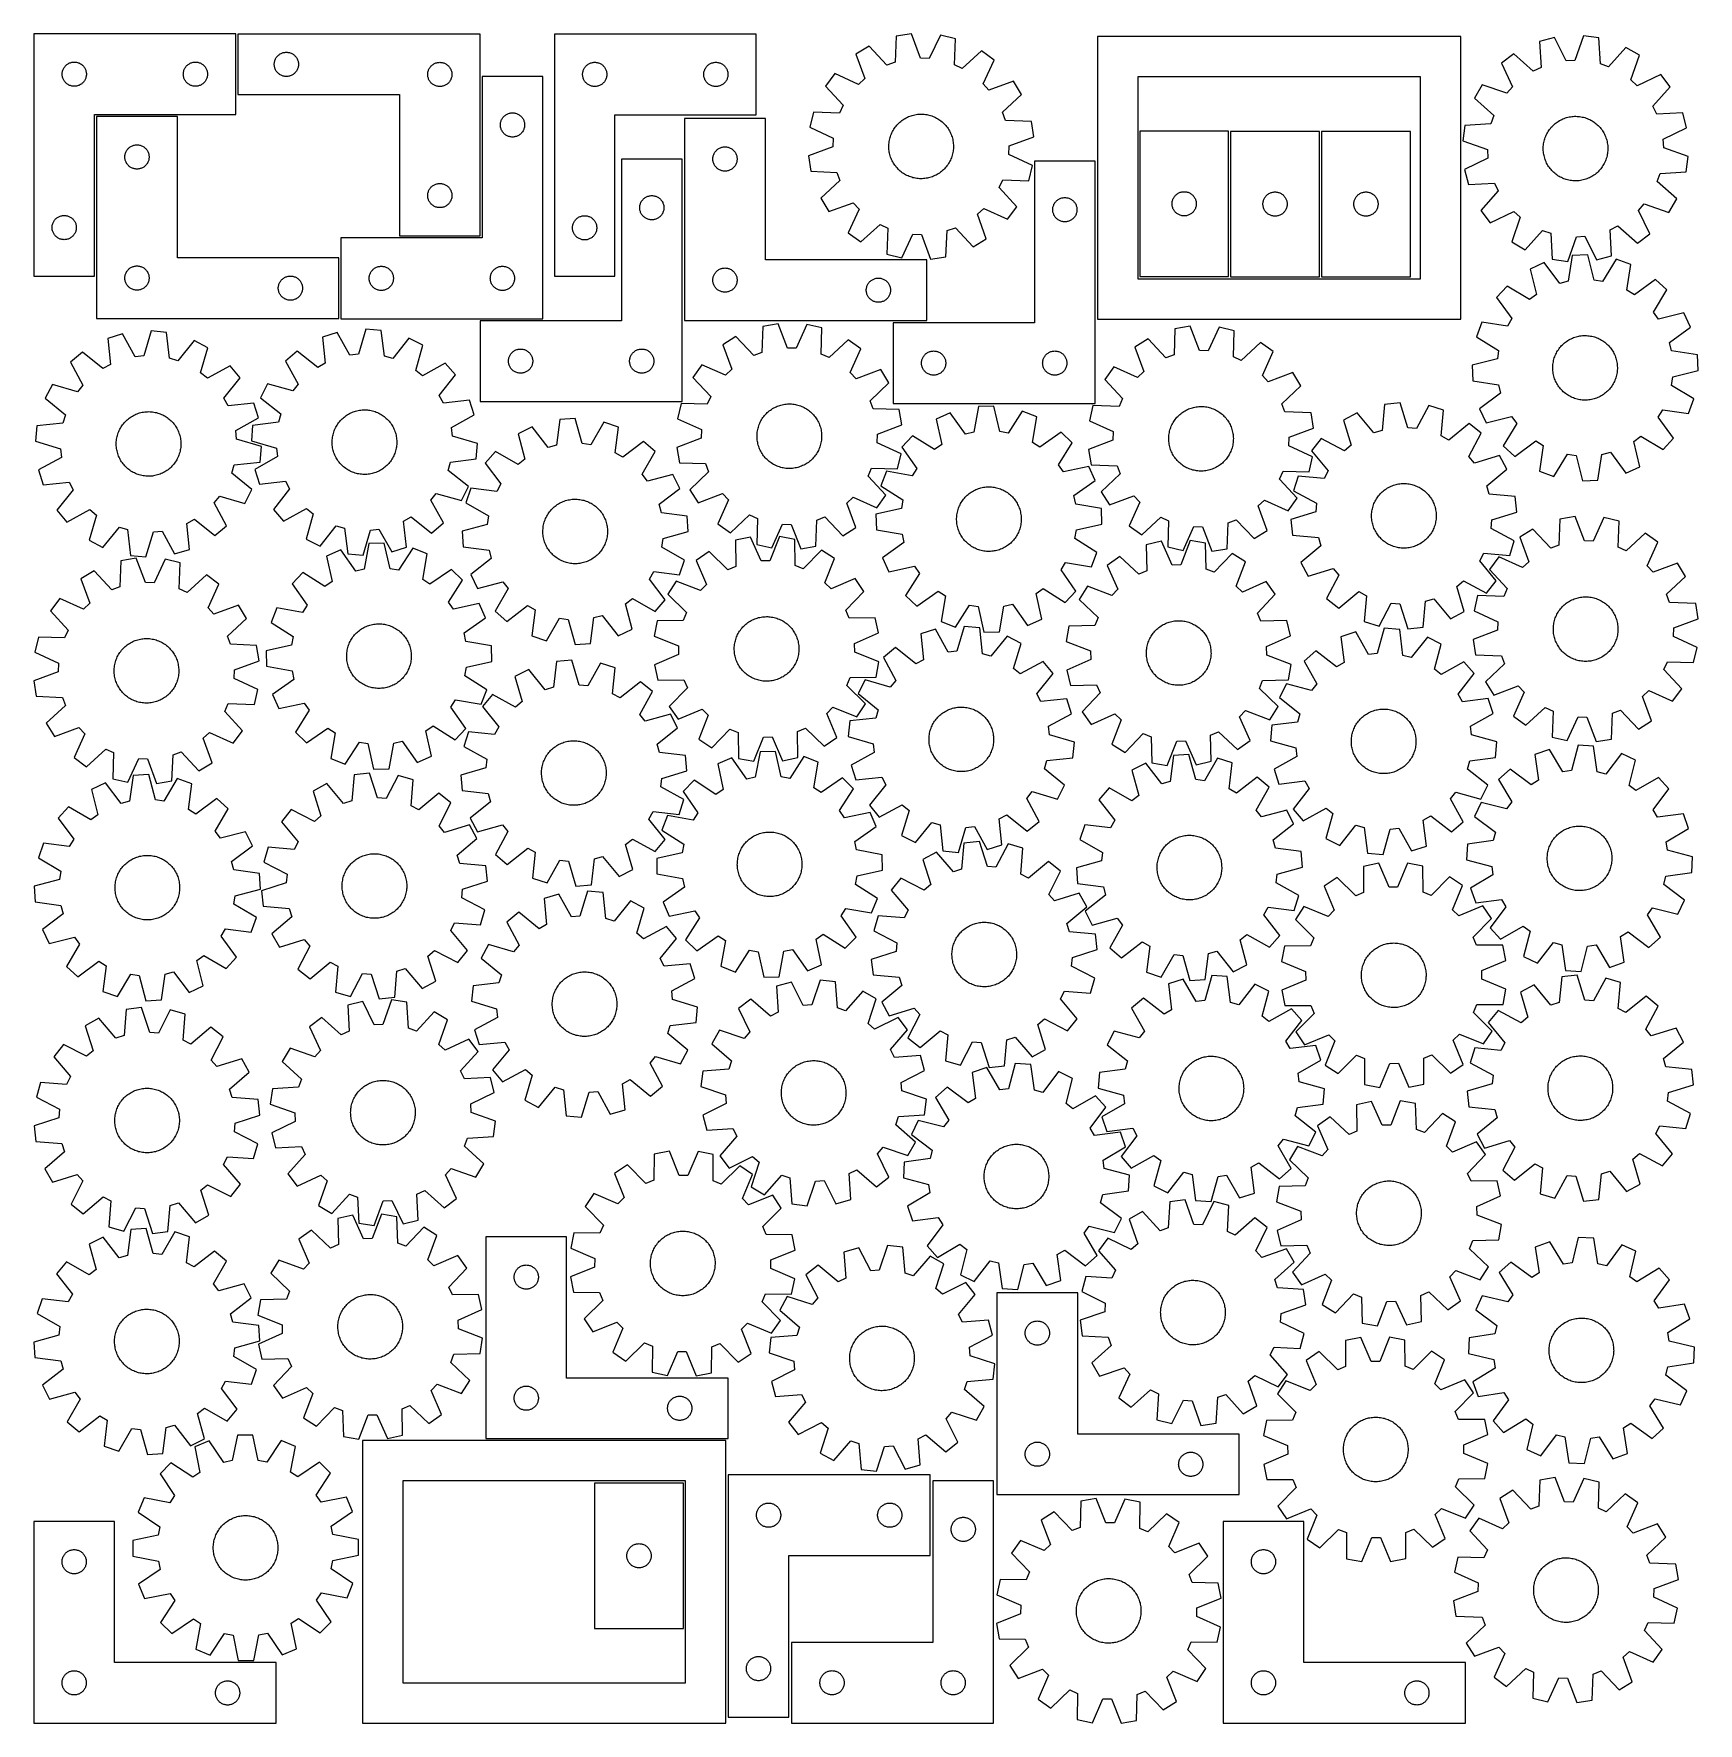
# Model space of a CAD drawing. Header units: millimetres. Extents: x 7 to 1243, y 7 to 1262.
import ezdxf

# ---------------------------------------------------------------- set-up
doc = ezdxf.new("R2010")
doc.units = ezdxf.units.MM
doc.layers.add('CUT', color=7, linetype='CONTINUOUS', true_color=0x000000)

msp = doc.modelspace()

# ---------------------------------------------------------------- linework, layer by layer
at = {"layer": 'CUT'}
for p, q in [((6.616417, 1262.017361), (6.616417, 1082.017361)), ((156.616417, 1262.017361), (6.616417, 1262.017361)), ((156.616417, 1202.017361), (156.616417, 1262.017361)), ((338.19955, 1261.807896), (158.19955, 1261.807896)), ((158.19955, 1261.807896), (158.19955, 1216.807896)), ((338.19955, 1111.807896), (338.19955, 1261.807896)), ((393.31466, 1261.835721), (393.31466, 1081.835721)), ((543.31466, 1261.835721), (393.31466, 1261.835721)), ((543.31466, 1201.835721), (543.31466, 1261.835721)), ((647.350244, 1260.25912), (646.444858, 1240.903948)), ((658.751653, 1262.017913), (647.350244, 1260.25912)), ((665.447649, 1243.835337), (658.751653, 1262.017913)), ((680.114824, 1261.092416), (671.871452, 1243.557045)), ((691.321412, 1258.354198), (680.114824, 1261.092416)), ((690.549536, 1238.993242), (691.321412, 1258.354198)), ((1066.764648, 1259.911407), (796.764648, 1259.911407)), ((796.764648, 1259.911407), (796.764648, 1049.911407)), ((1066.764648, 1049.911407), (1066.764648, 1259.911407)), ((1136.566406, 1259.253334), (1125.401786, 1256.348731)), ((1125.401786, 1256.348731), (1126.461554, 1237.001397)), ((1145.06969, 1241.842515), (1136.566406, 1259.253334)), ((1157.913448, 1260.496486), (1151.488642, 1242.216325)), ((1169.339756, 1258.907475), (1157.913448, 1260.496486)), ((1170.532933, 1239.56791), (1169.339756, 1258.907475)), ((185.884635, 1242.752047), (186.127696, 1243.288494)), ((186.127696, 1243.288494), (186.405322, 1243.807896)), ((186.405322, 1243.807896), (186.716324, 1244.308028)), ((186.716324, 1244.308028), (187.05937, 1244.786749)), ((187.05937, 1244.786749), (187.432992, 1245.242009)), ((187.432992, 1245.242009), (187.835589, 1245.671857)), ((187.835589, 1245.671857), (188.265438, 1246.074454)), ((188.265438, 1246.074454), (188.720698, 1246.448076)), ((188.720698, 1246.448076), (189.199418, 1246.791123)), ((189.199418, 1246.791123), (189.69955, 1247.102125)), ((189.69955, 1247.102125), (190.218952, 1247.379751)), ((190.218952, 1247.379751), (190.7554, 1247.622812)), ((190.7554, 1247.622812), (191.306595, 1247.830267)), ((191.306595, 1247.830267), (191.870179, 1248.001229)), ((191.870179, 1248.001229), (192.443738, 1248.134964)), ((192.443738, 1248.134964), (193.024815, 1248.2309)), ((193.024815, 1248.2309), (193.610922, 1248.288627)), ((193.610922, 1248.288627), (194.19955, 1248.307896)), ((194.19955, 1248.307896), (194.788179, 1248.288627)), ((194.788179, 1248.288627), (195.374286, 1248.2309)), ((195.374286, 1248.2309), (195.955363, 1248.134964)), ((195.955363, 1248.134964), (196.528922, 1248.001229)), ((196.528922, 1248.001229), (197.092506, 1247.830267)), ((197.092506, 1247.830267), (197.643701, 1247.622812)), ((197.643701, 1247.622812), (198.180149, 1247.379751)), ((198.180149, 1247.379751), (198.69955, 1247.102125)), ((198.69955, 1247.102125), (199.199683, 1246.791123)), ((199.199683, 1246.791123), (199.678403, 1246.448076)), ((199.678403, 1246.448076), (200.133663, 1246.074454)), ((200.133663, 1246.074454), (200.563511, 1245.671857)), ((200.563511, 1245.671857), (200.966109, 1245.242009)), ((200.966109, 1245.242009), (201.33973, 1244.786749)), ((201.33973, 1244.786749), (201.682777, 1244.308028)), ((201.682777, 1244.308028), (201.993779, 1243.807896)), ((201.993779, 1243.807896), (202.271405, 1243.288494)), ((202.271405, 1243.288494), (202.514466, 1242.752047)), ((627.259076, 1252.938836), (617.398609, 1246.950793)), ((617.398609, 1246.950793), (623.969044, 1228.72247)), ((640.40354, 1238.702774), (627.259076, 1252.938836)), ((671.871452, 1243.557045), (665.447649, 1243.835337)), ((710.704236, 1249.323819), (696.377858, 1236.27785)), ((720.009904, 1242.50546), (710.704236, 1249.323819)), ((1106.155425, 1247.031048), (1096.952205, 1240.075029)), ((1120.674266, 1234.199615), (1106.155425, 1247.031048)), ((1189.537584, 1251.886839), (1176.606323, 1237.456839)), ((1199.486028, 1246.046125), (1189.537584, 1251.886839)), ((1193.187449, 1227.722088), (1199.486028, 1246.046125)), ((27.616417, 1232.017361), (27.635687, 1232.605989)), ((27.635687, 1231.428733), (27.616417, 1232.017361)), ((27.635687, 1232.605989), (27.693414, 1233.192097)), ((27.693414, 1230.842626), (27.635687, 1231.428733)), ((27.693414, 1233.192097), (27.78935, 1233.773174)), ((27.78935, 1230.261548), (27.693414, 1230.842626)), ((27.78935, 1233.773174), (27.923085, 1234.346733)), ((27.923085, 1234.346733), (28.094046, 1234.910316)), ((28.094046, 1234.910316), (28.301502, 1235.461512)), ((28.301502, 1235.461512), (28.544563, 1235.997959)), ((28.544563, 1235.997959), (28.822189, 1236.517361)), ((28.822189, 1236.517361), (29.133191, 1237.017493)), ((29.133191, 1237.017493), (29.476237, 1237.496214)), ((29.476237, 1237.496214), (29.849859, 1237.951474)), ((29.849859, 1237.951474), (30.252456, 1238.381322)), ((30.252456, 1238.381322), (30.682305, 1238.78392)), ((30.682305, 1238.78392), (31.137565, 1239.157541)), ((31.137565, 1239.157541), (31.616285, 1239.500588)), ((31.616285, 1239.500588), (32.116417, 1239.81159)), ((32.116417, 1239.81159), (32.635819, 1240.089216)), ((32.635819, 1240.089216), (33.172266, 1240.332277)), ((33.172266, 1240.332277), (33.723462, 1240.539732)), ((33.723462, 1240.539732), (34.287046, 1240.710694)), ((34.287046, 1240.710694), (34.860604, 1240.844429)), ((34.860604, 1240.844429), (35.441682, 1240.940365)), ((35.441682, 1240.940365), (36.027789, 1240.998092)), ((36.027789, 1240.998092), (36.616417, 1241.017361)), ((36.616417, 1241.017361), (37.205046, 1240.998092)), ((37.205046, 1240.998092), (37.791153, 1240.940365)), ((37.791153, 1240.940365), (38.37223, 1240.844429)), ((38.37223, 1240.844429), (38.945789, 1240.710694)), ((38.945789, 1240.710694), (39.509373, 1240.539732)), ((39.509373, 1240.539732), (40.060568, 1240.332277)), ((40.060568, 1240.332277), (40.597016, 1240.089216)), ((40.597016, 1240.089216), (41.116417, 1239.81159)), ((41.116417, 1239.81159), (41.616549, 1239.500588)), ((41.616549, 1239.500588), (42.09527, 1239.157541)), ((42.09527, 1239.157541), (42.55053, 1238.78392)), ((42.55053, 1238.78392), (42.980378, 1238.381322)), ((42.980378, 1238.381322), (43.382976, 1237.951474)), ((43.382976, 1237.951474), (43.756597, 1237.496214)), ((43.756597, 1237.496214), (44.099644, 1237.017493)), ((44.099644, 1237.017493), (44.410646, 1236.517361)), ((44.410646, 1236.517361), (44.688272, 1235.997959)), ((44.688272, 1235.997959), (44.931333, 1235.461512)), ((44.931333, 1235.461512), (45.138789, 1234.910316)), ((45.138789, 1234.910316), (45.30975, 1234.346733)), ((45.30975, 1234.346733), (45.443485, 1233.773174)), ((45.443485, 1233.773174), (45.539421, 1233.192097)), ((45.539421, 1230.842626), (45.443485, 1230.261548)), ((45.539421, 1233.192097), (45.597148, 1232.605989)), ((45.597148, 1231.428733), (45.539421, 1230.842626)), ((45.597148, 1232.605989), (45.616417, 1232.017361)), ((45.616417, 1232.017361), (45.597148, 1231.428733)), ((117.616417, 1232.017361), (117.635687, 1232.605989)), ((117.635687, 1231.428733), (117.616417, 1232.017361)), ((117.635687, 1232.605989), (117.693414, 1233.192097)), ((117.693414, 1230.842626), (117.635687, 1231.428733)), ((117.693414, 1233.192097), (117.78935, 1233.773174)), ((117.78935, 1230.261548), (117.693414, 1230.842626)), ((117.78935, 1233.773174), (117.923085, 1234.346733)), ((117.923085, 1234.346733), (118.094046, 1234.910316)), ((118.094046, 1234.910316), (118.301502, 1235.461512)), ((118.301502, 1235.461512), (118.544563, 1235.997959)), ((118.544563, 1235.997959), (118.822189, 1236.517361)), ((118.822189, 1236.517361), (119.133191, 1237.017493)), ((119.133191, 1237.017493), (119.476237, 1237.496214)), ((119.476237, 1237.496214), (119.849859, 1237.951474)), ((119.849859, 1237.951474), (120.252456, 1238.381322)), ((120.252456, 1238.381322), (120.682305, 1238.78392)), ((120.682305, 1238.78392), (121.137565, 1239.157541)), ((121.137565, 1239.157541), (121.616285, 1239.500588)), ((121.616285, 1239.500588), (122.116417, 1239.81159)), ((122.116417, 1239.81159), (122.635819, 1240.089216)), ((122.635819, 1240.089216), (123.172266, 1240.332277)), ((123.172266, 1240.332277), (123.723462, 1240.539732)), ((123.723462, 1240.539732), (124.287046, 1240.710694)), ((124.287046, 1240.710694), (124.860604, 1240.844429)), ((124.860604, 1240.844429), (125.441682, 1240.940365)), ((125.441682, 1240.940365), (126.027789, 1240.998092)), ((126.027789, 1240.998092), (126.616417, 1241.017361)), ((126.616417, 1241.017361), (127.205046, 1240.998092)), ((127.205046, 1240.998092), (127.791153, 1240.940365)), ((127.791153, 1240.940365), (128.37223, 1240.844429)), ((128.37223, 1240.844429), (128.945789, 1240.710694)), ((128.945789, 1240.710694), (129.509373, 1240.539732)), ((129.509373, 1240.539732), (130.060568, 1240.332277)), ((130.060568, 1240.332277), (130.597016, 1240.089216)), ((130.597016, 1240.089216), (131.116417, 1239.81159)), ((131.116417, 1239.81159), (131.616549, 1239.500588)), ((131.616549, 1239.500588), (132.09527, 1239.157541)), ((132.09527, 1239.157541), (132.55053, 1238.78392)), ((132.55053, 1238.78392), (132.980378, 1238.381322)), ((132.980378, 1238.381322), (133.382976, 1237.951474)), ((133.382976, 1237.951474), (133.756597, 1237.496214)), ((133.756597, 1237.496214), (134.099644, 1237.017493)), ((134.099644, 1237.017493), (134.410646, 1236.517361)), ((134.410646, 1236.517361), (134.688272, 1235.997959)), ((134.688272, 1235.997959), (134.931333, 1235.461512)), ((134.931333, 1235.461512), (135.138789, 1234.910316)), ((135.138789, 1234.910316), (135.30975, 1234.346733)), ((135.30975, 1234.346733), (135.443485, 1233.773174)), ((135.443485, 1233.773174), (135.539421, 1233.192097)), ((135.539421, 1230.842626), (135.443485, 1230.261548)), ((135.539421, 1233.192097), (135.597148, 1232.605989)), ((135.597148, 1231.428733), (135.539421, 1230.842626)), ((135.597148, 1232.605989), (135.616417, 1232.017361)), ((135.616417, 1232.017361), (135.597148, 1231.428733)), ((185.19955, 1239.307896), (185.21882, 1239.896524)), ((185.21882, 1238.719268), (185.19955, 1239.307896)), ((185.21882, 1239.896524), (185.276547, 1240.482632)), ((185.276547, 1238.133161), (185.21882, 1238.719268)), ((185.276547, 1240.482632), (185.372483, 1241.063709)), ((185.372483, 1237.552083), (185.276547, 1238.133161)), ((185.372483, 1241.063709), (185.506218, 1241.637268)), ((185.506218, 1236.978525), (185.372483, 1237.552083)), ((185.506218, 1241.637268), (185.677179, 1242.200851)), ((185.677179, 1236.414941), (185.506218, 1236.978525)), ((185.677179, 1242.200851), (185.884635, 1242.752047)), ((185.884635, 1235.863745), (185.677179, 1236.414941)), ((186.127696, 1235.327298), (185.884635, 1235.863745)), ((186.405322, 1234.807896), (186.127696, 1235.327298)), ((186.716324, 1234.307764), (186.405322, 1234.807896)), ((187.05937, 1233.829043), (186.716324, 1234.307764)), ((187.432992, 1233.373784), (187.05937, 1233.829043)), ((187.835589, 1232.943935), (187.432992, 1233.373784)), ((188.265438, 1232.541338), (187.835589, 1232.943935)), ((188.720698, 1232.167716), (188.265438, 1232.541338)), ((189.199418, 1231.82467), (188.720698, 1232.167716)), ((189.69955, 1231.513668), (189.199418, 1231.82467)), ((190.218952, 1231.236042), (189.69955, 1231.513668)), ((190.7554, 1230.99298), (190.218952, 1231.236042)), ((191.306595, 1230.785525), (190.7554, 1230.99298)), ((191.870179, 1230.614564), (191.306595, 1230.785525)), ((192.443738, 1230.480829), (191.870179, 1230.614564)), ((193.024815, 1230.384892), (192.443738, 1230.480829)), ((195.955363, 1230.480829), (195.374286, 1230.384892)), ((196.528922, 1230.614564), (195.955363, 1230.480829)), ((197.092506, 1230.785525), (196.528922, 1230.614564)), ((197.643701, 1230.99298), (197.092506, 1230.785525)), ((198.180149, 1231.236042), (197.643701, 1230.99298)), ((198.69955, 1231.513668), (198.180149, 1231.236042)), ((199.199683, 1231.82467), (198.69955, 1231.513668)), ((199.678403, 1232.167716), (199.199683, 1231.82467)), ((200.133663, 1232.541338), (199.678403, 1232.167716)), ((200.563511, 1232.943935), (200.133663, 1232.541338)), ((200.966109, 1233.373784), (200.563511, 1232.943935)), ((201.33973, 1233.829043), (200.966109, 1233.373784)), ((201.682777, 1234.307764), (201.33973, 1233.829043)), ((201.993779, 1234.807896), (201.682777, 1234.307764)), ((202.271405, 1235.327298), (201.993779, 1234.807896)), ((202.514466, 1235.863745), (202.271405, 1235.327298)), ((202.514466, 1242.752047), (202.721922, 1242.200851)), ((202.721922, 1236.414941), (202.514466, 1235.863745)), ((202.721922, 1242.200851), (202.892883, 1241.637268)), ((202.892883, 1236.978525), (202.721922, 1236.414941)), ((202.892883, 1241.637268), (203.026618, 1241.063709)), ((203.026618, 1237.552083), (202.892883, 1236.978525)), ((203.026618, 1241.063709), (203.122554, 1240.482632)), ((203.122554, 1238.133161), (203.026618, 1237.552083)), ((203.122554, 1240.482632), (203.180281, 1239.896524)), ((203.180281, 1238.719268), (203.122554, 1238.133161)), ((203.180281, 1239.896524), (203.19955, 1239.307896)), ((203.19955, 1239.307896), (203.180281, 1238.719268)), ((299.19955, 1231.807896), (299.21882, 1232.396524)), ((299.21882, 1231.219268), (299.19955, 1231.807896)), ((299.21882, 1232.396524), (299.276547, 1232.982632)), ((299.276547, 1230.633161), (299.21882, 1231.219268)), ((299.276547, 1232.982632), (299.372483, 1233.563709)), ((299.372483, 1230.052083), (299.276547, 1230.633161)), ((299.372483, 1233.563709), (299.506218, 1234.137268)), ((299.506218, 1234.137268), (299.677179, 1234.700851)), ((299.677179, 1234.700851), (299.884635, 1235.252047)), ((299.884635, 1235.252047), (300.127696, 1235.788494)), ((300.127696, 1235.788494), (300.405322, 1236.307896)), ((300.405322, 1236.307896), (300.716324, 1236.808028)), ((300.716324, 1236.808028), (301.05937, 1237.286749)), ((301.05937, 1237.286749), (301.432992, 1237.742009)), ((301.432992, 1237.742009), (301.835589, 1238.171857)), ((301.835589, 1238.171857), (302.265438, 1238.574454)), ((302.265438, 1238.574454), (302.720698, 1238.948076)), ((302.720698, 1238.948076), (303.199418, 1239.291123)), ((303.199418, 1239.291123), (303.69955, 1239.602125)), ((303.69955, 1239.602125), (304.218952, 1239.879751)), ((304.218952, 1239.879751), (304.7554, 1240.122812)), ((304.7554, 1240.122812), (305.306595, 1240.330267)), ((305.306595, 1240.330267), (305.870179, 1240.501229)), ((305.870179, 1240.501229), (306.443738, 1240.634964)), ((306.443738, 1240.634964), (307.024815, 1240.7309)), ((307.024815, 1240.7309), (307.610922, 1240.788627)), ((307.610922, 1240.788627), (308.19955, 1240.807896)), ((308.19955, 1240.807896), (308.788179, 1240.788627)), ((308.788179, 1240.788627), (309.374286, 1240.7309)), ((309.374286, 1240.7309), (309.955363, 1240.634964)), ((309.955363, 1240.634964), (310.528922, 1240.501229)), ((310.528922, 1240.501229), (311.092506, 1240.330267)), ((311.092506, 1240.330267), (311.643701, 1240.122812)), ((311.643701, 1240.122812), (312.180149, 1239.879751)), ((312.180149, 1239.879751), (312.69955, 1239.602125)), ((312.69955, 1239.602125), (313.199683, 1239.291123)), ((313.199683, 1239.291123), (313.678403, 1238.948076)), ((313.678403, 1238.948076), (314.133663, 1238.574454)), ((314.133663, 1238.574454), (314.563511, 1238.171857)), ((314.563511, 1238.171857), (314.966109, 1237.742009)), ((314.966109, 1237.742009), (315.33973, 1237.286749)), ((315.33973, 1237.286749), (315.682777, 1236.808028)), ((315.682777, 1236.808028), (315.993779, 1236.307896)), ((315.993779, 1236.307896), (316.271405, 1235.788494)), ((316.271405, 1235.788494), (316.514466, 1235.252047)), ((316.514466, 1235.252047), (316.721922, 1234.700851)), ((316.721922, 1234.700851), (316.892883, 1234.137268)), ((316.892883, 1234.137268), (317.026618, 1233.563709)), ((317.026618, 1233.563709), (317.122554, 1232.982632)), ((317.122554, 1230.633161), (317.026618, 1230.052083)), ((317.122554, 1232.982632), (317.180281, 1232.396524)), ((317.180281, 1231.219268), (317.122554, 1230.633161)), ((317.180281, 1232.396524), (317.19955, 1231.807896)), ((317.19955, 1231.807896), (317.180281, 1231.219268)), ((414.31466, 1231.835721), (414.333929, 1232.424349)), ((414.333929, 1231.247092), (414.31466, 1231.835721)), ((414.333929, 1232.424349), (414.391656, 1233.010456)), ((414.391656, 1230.660985), (414.333929, 1231.247092)), ((414.391656, 1233.010456), (414.487592, 1233.591534)), ((414.487592, 1230.079908), (414.391656, 1230.660985)), ((414.487592, 1233.591534), (414.621327, 1234.165092)), ((414.621327, 1234.165092), (414.792288, 1234.728676)), ((414.792288, 1234.728676), (414.999744, 1235.279872)), ((414.999744, 1235.279872), (415.242805, 1235.816319)), ((415.242805, 1235.816319), (415.520431, 1236.335721)), ((415.520431, 1236.335721), (415.831433, 1236.835853)), ((415.831433, 1236.835853), (416.17448, 1237.314574)), ((416.17448, 1237.314574), (416.548101, 1237.769833)), ((416.548101, 1237.769833), (416.950699, 1238.199682)), ((416.950699, 1238.199682), (417.380547, 1238.602279)), ((417.380547, 1238.602279), (417.835807, 1238.975901)), ((417.835807, 1238.975901), (418.314527, 1239.318947)), ((418.314527, 1239.318947), (418.81466, 1239.629949)), ((418.81466, 1239.629949), (419.334061, 1239.907575)), ((419.334061, 1239.907575), (419.870509, 1240.150636)), ((419.870509, 1240.150636), (420.421704, 1240.358092)), ((420.421704, 1240.358092), (420.985288, 1240.529053)), ((420.985288, 1240.529053), (421.558847, 1240.662788)), ((421.558847, 1240.662788), (422.139924, 1240.758724)), ((422.139924, 1240.758724), (422.726031, 1240.816451)), ((422.726031, 1240.816451), (423.31466, 1240.835721)), ((423.31466, 1240.835721), (423.903288, 1240.816451)), ((423.903288, 1240.816451), (424.489395, 1240.758724)), ((424.489395, 1240.758724), (425.070472, 1240.662788)), ((425.070472, 1240.662788), (425.644031, 1240.529053)), ((425.644031, 1240.529053), (426.207615, 1240.358092)), ((426.207615, 1240.358092), (426.75881, 1240.150636)), ((426.75881, 1240.150636), (427.295258, 1239.907575)), ((427.295258, 1239.907575), (427.81466, 1239.629949)), ((427.81466, 1239.629949), (428.314792, 1239.318947)), ((428.314792, 1239.318947), (428.793512, 1238.975901)), ((428.793512, 1238.975901), (429.248772, 1238.602279)), ((429.248772, 1238.602279), (429.678621, 1238.199682)), ((429.678621, 1238.199682), (430.081218, 1237.769833)), ((430.081218, 1237.769833), (430.45484, 1237.314574)), ((430.45484, 1237.314574), (430.797886, 1236.835853)), ((430.797886, 1236.835853), (431.108888, 1236.335721)), ((431.108888, 1236.335721), (431.386514, 1235.816319)), ((431.386514, 1235.816319), (431.629575, 1235.279872)), ((431.629575, 1235.279872), (431.837031, 1234.728676)), ((431.837031, 1234.728676), (432.007992, 1234.165092)), ((432.007992, 1234.165092), (432.141727, 1233.591534)), ((432.141727, 1233.591534), (432.237663, 1233.010456)), ((432.237663, 1230.660985), (432.141727, 1230.079908)), ((432.237663, 1233.010456), (432.29539, 1232.424349)), ((432.29539, 1231.247092), (432.237663, 1230.660985)), ((432.29539, 1232.424349), (432.31466, 1231.835721)), ((432.31466, 1231.835721), (432.29539, 1231.247092)), ((504.31466, 1231.835721), (504.333929, 1232.424349)), ((504.333929, 1231.247092), (504.31466, 1231.835721)), ((504.333929, 1232.424349), (504.391656, 1233.010456)), ((504.391656, 1230.660985), (504.333929, 1231.247092)), ((504.391656, 1233.010456), (504.487592, 1233.591534)), ((504.487592, 1230.079908), (504.391656, 1230.660985)), ((504.487592, 1233.591534), (504.621327, 1234.165092)), ((504.621327, 1234.165092), (504.792288, 1234.728676)), ((504.792288, 1234.728676), (504.999744, 1235.279872)), ((504.999744, 1235.279872), (505.242805, 1235.816319)), ((505.242805, 1235.816319), (505.520431, 1236.335721)), ((505.520431, 1236.335721), (505.831433, 1236.835853)), ((505.831433, 1236.835853), (506.17448, 1237.314574)), ((506.17448, 1237.314574), (506.548101, 1237.769833)), ((506.548101, 1237.769833), (506.950699, 1238.199682)), ((506.950699, 1238.199682), (507.380547, 1238.602279)), ((507.380547, 1238.602279), (507.835807, 1238.975901)), ((507.835807, 1238.975901), (508.314527, 1239.318947)), ((508.314527, 1239.318947), (508.81466, 1239.629949)), ((508.81466, 1239.629949), (509.334061, 1239.907575)), ((509.334061, 1239.907575), (509.870509, 1240.150636)), ((509.870509, 1240.150636), (510.421704, 1240.358092)), ((510.421704, 1240.358092), (510.985288, 1240.529053)), ((510.985288, 1240.529053), (511.558847, 1240.662788)), ((511.558847, 1240.662788), (512.139924, 1240.758724)), ((512.139924, 1240.758724), (512.726031, 1240.816451)), ((512.726031, 1240.816451), (513.31466, 1240.835721)), ((513.31466, 1240.835721), (513.903288, 1240.816451)), ((513.903288, 1240.816451), (514.489395, 1240.758724)), ((514.489395, 1240.758724), (515.070472, 1240.662788)), ((515.070472, 1240.662788), (515.644031, 1240.529053)), ((515.644031, 1240.529053), (516.207615, 1240.358092)), ((516.207615, 1240.358092), (516.75881, 1240.150636)), ((516.75881, 1240.150636), (517.295258, 1239.907575)), ((517.295258, 1239.907575), (517.81466, 1239.629949)), ((517.81466, 1239.629949), (518.314792, 1239.318947)), ((518.314792, 1239.318947), (518.793512, 1238.975901)), ((518.793512, 1238.975901), (519.248772, 1238.602279)), ((519.248772, 1238.602279), (519.678621, 1238.199682)), ((519.678621, 1238.199682), (520.081218, 1237.769833)), ((520.081218, 1237.769833), (520.45484, 1237.314574)), ((520.45484, 1237.314574), (520.797886, 1236.835853)), ((520.797886, 1236.835853), (521.108888, 1236.335721)), ((521.108888, 1236.335721), (521.386514, 1235.816319)), ((521.386514, 1235.816319), (521.629575, 1235.279872)), ((521.629575, 1235.279872), (521.837031, 1234.728676)), ((521.837031, 1234.728676), (522.007992, 1234.165092)), ((522.007992, 1234.165092), (522.141727, 1233.591534)), ((522.141727, 1233.591534), (522.237663, 1233.010456)), ((522.237663, 1230.660985), (522.141727, 1230.079908)), ((522.237663, 1233.010456), (522.29539, 1232.424349)), ((522.29539, 1231.247092), (522.237663, 1230.660985)), ((522.29539, 1232.424349), (522.31466, 1231.835721)), ((522.31466, 1231.835721), (522.29539, 1231.247092)), ((601.638141, 1232.499176), (594.819782, 1223.193508)), ((619.229948, 1224.376938), (601.638141, 1232.499176)), ((646.444858, 1240.903948), (640.40354, 1238.702774)), ((696.377858, 1236.27785), (690.549536, 1238.993242)), ((711.887666, 1224.913653), (720.009904, 1242.50546)), ((1096.952205, 1240.075029), (1105.335207, 1222.60598)), ((1126.461554, 1237.001397), (1120.674266, 1234.199615)), ((1151.488642, 1242.216325), (1145.06969, 1241.842515)), ((1176.606323, 1237.456839), (1170.532933, 1239.56791)), ((1215.459707, 1231.830529), (1197.990658, 1223.447526)), ((1222.415726, 1222.627308), (1215.459707, 1231.830529)), ((27.923085, 1229.68799), (27.78935, 1230.261548)), ((28.094046, 1229.124406), (27.923085, 1229.68799)), ((28.301502, 1228.57321), (28.094046, 1229.124406)), ((28.544563, 1228.036763), (28.301502, 1228.57321)), ((28.822189, 1227.517361), (28.544563, 1228.036763)), ((29.133191, 1227.017229), (28.822189, 1227.517361)), ((29.476237, 1226.538508), (29.133191, 1227.017229)), ((29.849859, 1226.083249), (29.476237, 1226.538508)), ((30.252456, 1225.6534), (29.849859, 1226.083249)), ((30.682305, 1225.250803), (30.252456, 1225.6534)), ((31.137565, 1224.877181), (30.682305, 1225.250803)), ((31.616285, 1224.534135), (31.137565, 1224.877181)), ((32.116417, 1224.223133), (31.616285, 1224.534135)), ((32.635819, 1223.945507), (32.116417, 1224.223133)), ((33.172266, 1223.702445), (32.635819, 1223.945507)), ((33.723462, 1223.49499), (33.172266, 1223.702445)), ((34.287046, 1223.324029), (33.723462, 1223.49499)), ((34.860604, 1223.190294), (34.287046, 1223.324029)), ((35.441682, 1223.094358), (34.860604, 1223.190294)), ((36.027789, 1223.036631), (35.441682, 1223.094358)), ((36.616417, 1223.017361), (36.027789, 1223.036631)), ((37.205046, 1223.036631), (36.616417, 1223.017361)), ((37.791153, 1223.094358), (37.205046, 1223.036631)), ((38.37223, 1223.190294), (37.791153, 1223.094358)), ((38.945789, 1223.324029), (38.37223, 1223.190294)), ((39.509373, 1223.49499), (38.945789, 1223.324029)), ((40.060568, 1223.702445), (39.509373, 1223.49499)), ((40.597016, 1223.945507), (40.060568, 1223.702445)), ((41.116417, 1224.223133), (40.597016, 1223.945507)), ((41.616549, 1224.534135), (41.116417, 1224.223133)), ((42.09527, 1224.877181), (41.616549, 1224.534135)), ((42.55053, 1225.250803), (42.09527, 1224.877181)), ((42.980378, 1225.6534), (42.55053, 1225.250803)), ((43.382976, 1226.083249), (42.980378, 1225.6534)), ((43.756597, 1226.538508), (43.382976, 1226.083249)), ((44.099644, 1227.017229), (43.756597, 1226.538508)), ((44.410646, 1227.517361), (44.099644, 1227.017229)), ((44.688272, 1228.036763), (44.410646, 1227.517361)), ((44.931333, 1228.57321), (44.688272, 1228.036763)), ((45.138789, 1229.124406), (44.931333, 1228.57321)), ((45.30975, 1229.68799), (45.138789, 1229.124406)), ((45.443485, 1230.261548), (45.30975, 1229.68799)), ((117.923085, 1229.68799), (117.78935, 1230.261548)), ((118.094046, 1229.124406), (117.923085, 1229.68799)), ((118.301502, 1228.57321), (118.094046, 1229.124406)), ((118.544563, 1228.036763), (118.301502, 1228.57321)), ((118.822189, 1227.517361), (118.544563, 1228.036763)), ((119.133191, 1227.017229), (118.822189, 1227.517361)), ((119.476237, 1226.538508), (119.133191, 1227.017229)), ((119.849859, 1226.083249), (119.476237, 1226.538508)), ((120.252456, 1225.6534), (119.849859, 1226.083249)), ((120.682305, 1225.250803), (120.252456, 1225.6534)), ((121.137565, 1224.877181), (120.682305, 1225.250803)), ((121.616285, 1224.534135), (121.137565, 1224.877181)), ((122.116417, 1224.223133), (121.616285, 1224.534135)), ((122.635819, 1223.945507), (122.116417, 1224.223133)), ((123.172266, 1223.702445), (122.635819, 1223.945507)), ((123.723462, 1223.49499), (123.172266, 1223.702445)), ((124.287046, 1223.324029), (123.723462, 1223.49499)), ((124.860604, 1223.190294), (124.287046, 1223.324029)), ((125.441682, 1223.094358), (124.860604, 1223.190294)), ((126.027789, 1223.036631), (125.441682, 1223.094358)), ((126.616417, 1223.017361), (126.027789, 1223.036631)), ((127.205046, 1223.036631), (126.616417, 1223.017361)), ((127.791153, 1223.094358), (127.205046, 1223.036631)), ((128.37223, 1223.190294), (127.791153, 1223.094358)), ((128.945789, 1223.324029), (128.37223, 1223.190294)), ((129.509373, 1223.49499), (128.945789, 1223.324029)), ((130.060568, 1223.702445), (129.509373, 1223.49499)), ((130.597016, 1223.945507), (130.060568, 1223.702445)), ((131.116417, 1224.223133), (130.597016, 1223.945507)), ((131.616549, 1224.534135), (131.116417, 1224.223133)), ((132.09527, 1224.877181), (131.616549, 1224.534135)), ((132.55053, 1225.250803), (132.09527, 1224.877181)), ((132.980378, 1225.6534), (132.55053, 1225.250803)), ((133.382976, 1226.083249), (132.980378, 1225.6534)), ((133.756597, 1226.538508), (133.382976, 1226.083249)), ((134.099644, 1227.017229), (133.756597, 1226.538508)), ((134.410646, 1227.517361), (134.099644, 1227.017229)), ((134.688272, 1228.036763), (134.410646, 1227.517361)), ((134.931333, 1228.57321), (134.688272, 1228.036763)), ((135.138789, 1229.124406), (134.931333, 1228.57321)), ((135.30975, 1229.68799), (135.138789, 1229.124406)), ((135.443485, 1230.261548), (135.30975, 1229.68799)), ((193.610922, 1230.327166), (193.024815, 1230.384892)), ((194.19955, 1230.307896), (193.610922, 1230.327166)), ((194.788179, 1230.327166), (194.19955, 1230.307896)), ((195.374286, 1230.384892), (194.788179, 1230.327166)), ((299.506218, 1229.478525), (299.372483, 1230.052083)), ((299.677179, 1228.914941), (299.506218, 1229.478525)), ((299.884635, 1228.363745), (299.677179, 1228.914941)), ((300.127696, 1227.827298), (299.884635, 1228.363745)), ((300.405322, 1227.307896), (300.127696, 1227.827298)), ((300.716324, 1226.807764), (300.405322, 1227.307896)), ((301.05937, 1226.329043), (300.716324, 1226.807764)), ((301.432992, 1225.873784), (301.05937, 1226.329043)), ((301.835589, 1225.443935), (301.432992, 1225.873784)), ((302.265438, 1225.041338), (301.835589, 1225.443935)), ((302.720698, 1224.667716), (302.265438, 1225.041338)), ((303.199418, 1224.32467), (302.720698, 1224.667716)), ((303.69955, 1224.013668), (303.199418, 1224.32467)), ((304.218952, 1223.736042), (303.69955, 1224.013668)), ((304.7554, 1223.49298), (304.218952, 1223.736042)), ((305.306595, 1223.285525), (304.7554, 1223.49298)), ((305.870179, 1223.114564), (305.306595, 1223.285525)), ((306.443738, 1222.980829), (305.870179, 1223.114564)), ((307.024815, 1222.884892), (306.443738, 1222.980829)), ((307.610922, 1222.827166), (307.024815, 1222.884892)), ((308.19955, 1222.807896), (307.610922, 1222.827166)), ((308.788179, 1222.827166), (308.19955, 1222.807896)), ((309.374286, 1222.884892), (308.788179, 1222.827166)), ((309.955363, 1222.980829), (309.374286, 1222.884892)), ((310.528922, 1223.114564), (309.955363, 1222.980829)), ((311.092506, 1223.285525), (310.528922, 1223.114564)), ((311.643701, 1223.49298), (311.092506, 1223.285525)), ((312.180149, 1223.736042), (311.643701, 1223.49298)), ((312.69955, 1224.013668), (312.180149, 1223.736042)), ((313.199683, 1224.32467), (312.69955, 1224.013668)), ((313.678403, 1224.667716), (313.199683, 1224.32467)), ((314.133663, 1225.041338), (313.678403, 1224.667716)), ((314.563511, 1225.443935), (314.133663, 1225.041338)), ((314.966109, 1225.873784), (314.563511, 1225.443935)), ((315.33973, 1226.329043), (314.966109, 1225.873784)), ((315.682777, 1226.807764), (315.33973, 1226.329043)), ((315.993779, 1227.307896), (315.682777, 1226.807764)), ((316.271405, 1227.827298), (315.993779, 1227.307896)), ((316.514466, 1228.363745), (316.271405, 1227.827298)), ((316.721922, 1228.914941), (316.514466, 1228.363745)), ((316.892883, 1229.478525), (316.721922, 1228.914941)), ((317.026618, 1230.052083), (316.892883, 1229.478525)), ((384.727141, 1230.275911), (339.727141, 1230.275911)), ((339.727141, 1230.275911), (339.727141, 1110.275911)), ((384.727141, 1050.275911), (384.727141, 1230.275911)), ((414.621327, 1229.506349), (414.487592, 1230.079908)), ((414.792288, 1228.942765), (414.621327, 1229.506349)), ((414.999744, 1228.39157), (414.792288, 1228.942765)), ((415.242805, 1227.855122), (414.999744, 1228.39157)), ((415.520431, 1227.335721), (415.242805, 1227.855122)), ((415.831433, 1226.835589), (415.520431, 1227.335721)), ((416.17448, 1226.356868), (415.831433, 1226.835589)), ((416.548101, 1225.901608), (416.17448, 1226.356868)), ((416.950699, 1225.47176), (416.548101, 1225.901608)), ((417.380547, 1225.069162), (416.950699, 1225.47176)), ((417.835807, 1224.695541), (417.380547, 1225.069162)), ((418.314527, 1224.352494), (417.835807, 1224.695541)), ((418.81466, 1224.041492), (418.314527, 1224.352494)), ((419.334061, 1223.763866), (418.81466, 1224.041492)), ((419.870509, 1223.520805), (419.334061, 1223.763866)), ((420.421704, 1223.313349), (419.870509, 1223.520805)), ((420.985288, 1223.142388), (420.421704, 1223.313349)), ((421.558847, 1223.008653), (420.985288, 1223.142388)), ((422.139924, 1222.912717), (421.558847, 1223.008653)), ((422.726031, 1222.85499), (422.139924, 1222.912717)), ((423.31466, 1222.835721), (422.726031, 1222.85499)), ((423.903288, 1222.85499), (423.31466, 1222.835721)), ((424.489395, 1222.912717), (423.903288, 1222.85499)), ((425.070472, 1223.008653), (424.489395, 1222.912717)), ((425.644031, 1223.142388), (425.070472, 1223.008653)), ((426.207615, 1223.313349), (425.644031, 1223.142388)), ((426.75881, 1223.520805), (426.207615, 1223.313349)), ((427.295258, 1223.763866), (426.75881, 1223.520805)), ((427.81466, 1224.041492), (427.295258, 1223.763866)), ((428.314792, 1224.352494), (427.81466, 1224.041492)), ((428.793512, 1224.695541), (428.314792, 1224.352494)), ((429.248772, 1225.069162), (428.793512, 1224.695541)), ((429.678621, 1225.47176), (429.248772, 1225.069162)), ((430.081218, 1225.901608), (429.678621, 1225.47176)), ((430.45484, 1226.356868), (430.081218, 1225.901608)), ((430.797886, 1226.835589), (430.45484, 1226.356868)), ((431.108888, 1227.335721), (430.797886, 1226.835589)), ((431.386514, 1227.855122), (431.108888, 1227.335721)), ((431.629575, 1228.39157), (431.386514, 1227.855122)), ((431.837031, 1228.942765), (431.629575, 1228.39157)), ((432.007992, 1229.506349), (431.837031, 1228.942765)), ((432.141727, 1230.079908), (432.007992, 1229.506349)), ((504.621327, 1229.506349), (504.487592, 1230.079908)), ((504.792288, 1228.942765), (504.621327, 1229.506349)), ((504.999744, 1228.39157), (504.792288, 1228.942765)), ((505.242805, 1227.855122), (504.999744, 1228.39157)), ((505.520431, 1227.335721), (505.242805, 1227.855122)), ((505.831433, 1226.835589), (505.520431, 1227.335721)), ((506.17448, 1226.356868), (505.831433, 1226.835589)), ((506.548101, 1225.901608), (506.17448, 1226.356868)), ((506.950699, 1225.47176), (506.548101, 1225.901608)), ((507.380547, 1225.069162), (506.950699, 1225.47176)), ((507.835807, 1224.695541), (507.380547, 1225.069162)), ((508.314527, 1224.352494), (507.835807, 1224.695541)), ((508.81466, 1224.041492), (508.314527, 1224.352494)), ((509.334061, 1223.763866), (508.81466, 1224.041492)), ((509.870509, 1223.520805), (509.334061, 1223.763866)), ((510.421704, 1223.313349), (509.870509, 1223.520805)), ((510.985288, 1223.142388), (510.421704, 1223.313349)), ((511.558847, 1223.008653), (510.985288, 1223.142388)), ((512.139924, 1222.912717), (511.558847, 1223.008653)), ((512.726031, 1222.85499), (512.139924, 1222.912717)), ((513.31466, 1222.835721), (512.726031, 1222.85499)), ((513.903288, 1222.85499), (513.31466, 1222.835721)), ((514.489395, 1222.912717), (513.903288, 1222.85499)), ((515.070472, 1223.008653), (514.489395, 1222.912717)), ((515.644031, 1223.142388), (515.070472, 1223.008653)), ((516.207615, 1223.313349), (515.644031, 1223.142388)), ((516.75881, 1223.520805), (516.207615, 1223.313349)), ((517.295258, 1223.763866), (516.75881, 1223.520805)), ((517.81466, 1224.041492), (517.295258, 1223.763866)), ((518.314792, 1224.352494), (517.81466, 1224.041492)), ((518.793512, 1224.695541), (518.314792, 1224.352494)), ((519.248772, 1225.069162), (518.793512, 1224.695541)), ((519.678621, 1225.47176), (519.248772, 1225.069162)), ((520.081218, 1225.901608), (519.678621, 1225.47176)), ((520.45484, 1226.356868), (520.081218, 1225.901608)), ((520.797886, 1226.835589), (520.45484, 1226.356868)), ((521.108888, 1227.335721), (520.797886, 1226.835589)), ((521.386514, 1227.855122), (521.108888, 1227.335721)), ((521.629575, 1228.39157), (521.386514, 1227.855122)), ((521.837031, 1228.942765), (521.629575, 1228.39157)), ((522.007992, 1229.506349), (521.837031, 1228.942765)), ((522.141727, 1230.079908), (522.007992, 1229.506349)), ((594.819782, 1223.193508), (607.86575, 1208.86713)), ((623.969044, 1228.72247), (619.229948, 1224.376938)), ((716.233198, 1220.174556), (711.887666, 1224.913653)), ((734.461522, 1226.744992), (716.233198, 1220.174556)), ((740.449564, 1216.884525), (734.461522, 1226.744992)), ((1036.764648, 1229.911407), (826.764648, 1229.911407)), ((826.764648, 1229.911407), (826.764648, 1079.911407)), ((1036.764648, 1079.911407), (1036.764648, 1229.911407)), ((1082.736609, 1224.10135), (1076.895894, 1214.152906)), ((1101.060645, 1217.802771), (1082.736609, 1224.10135)), ((1105.335207, 1222.60598), (1101.060645, 1217.802771)), ((1197.990658, 1223.447526), (1193.187449, 1227.722088)), ((1209.584293, 1208.108467), (1222.415726, 1222.627308)), ((158.19955, 1216.807896), (278.19955, 1216.807896)), ((278.19955, 1216.807896), (278.19955, 1111.807896)), ((607.86575, 1208.86713), (605.150359, 1203.038808)), ((726.213502, 1203.74006), (740.449564, 1216.884525)), ((1076.895894, 1214.152906), (1091.325894, 1201.221645)), ((1212.386075, 1202.321179), (1209.584293, 1208.108467)), ((51.616417, 1082.017361), (51.616417, 1202.017361)), ((51.616417, 1202.017361), (156.616417, 1202.017361)), ((113.192595, 1200.493195), (53.192595, 1200.493195)), ((53.192595, 1200.493195), (53.192595, 1050.493195)), ((113.192595, 1095.493195), (113.192595, 1200.493195)), ((353.227141, 1194.275911), (353.24641, 1194.864539)), ((353.24641, 1193.687283), (353.227141, 1194.275911)), ((353.24641, 1194.864539), (353.304137, 1195.450647)), ((353.304137, 1193.101175), (353.24641, 1193.687283)), ((353.304137, 1195.450647), (353.400073, 1196.031724)), ((353.400073, 1192.520098), (353.304137, 1193.101175)), ((353.400073, 1196.031724), (353.533808, 1196.605282)), ((353.533808, 1196.605282), (353.70477, 1197.168866)), ((353.70477, 1197.168866), (353.912225, 1197.720062)), ((353.912225, 1197.720062), (354.155286, 1198.256509)), ((354.155286, 1198.256509), (354.432912, 1198.775911)), ((354.432912, 1198.775911), (354.743914, 1199.276043)), ((354.743914, 1199.276043), (355.086961, 1199.754764)), ((355.086961, 1199.754764), (355.460582, 1200.210023)), ((355.460582, 1200.210023), (355.86318, 1200.639872)), ((355.86318, 1200.639872), (356.293028, 1201.042469)), ((356.293028, 1201.042469), (356.748288, 1201.416091)), ((356.748288, 1201.416091), (357.227009, 1201.759138)), ((357.227009, 1201.759138), (357.727141, 1202.07014)), ((357.727141, 1202.07014), (358.246543, 1202.347766)), ((358.246543, 1202.347766), (358.78299, 1202.590827)), ((358.78299, 1202.590827), (359.334186, 1202.798282)), ((359.334186, 1202.798282), (359.897769, 1202.969243)), ((359.897769, 1202.969243), (360.471328, 1203.102979)), ((360.471328, 1203.102979), (361.052405, 1203.198915)), ((361.052405, 1203.198915), (361.638513, 1203.256641)), ((361.638513, 1203.256641), (362.227141, 1203.275911)), ((362.227141, 1203.275911), (362.815769, 1203.256641)), ((362.815769, 1203.256641), (363.401876, 1203.198915)), ((363.401876, 1203.198915), (363.982954, 1203.102979)), ((363.982954, 1203.102979), (364.556512, 1202.969243)), ((364.556512, 1202.969243), (365.120096, 1202.798282)), ((365.120096, 1202.798282), (365.671292, 1202.590827)), ((365.671292, 1202.590827), (366.207739, 1202.347766)), ((366.207739, 1202.347766), (366.727141, 1202.07014)), ((366.727141, 1202.07014), (367.227273, 1201.759138)), ((367.227273, 1201.759138), (367.705994, 1201.416091)), ((367.705994, 1201.416091), (368.161253, 1201.042469)), ((368.161253, 1201.042469), (368.591102, 1200.639872)), ((368.591102, 1200.639872), (368.993699, 1200.210023)), ((368.993699, 1200.210023), (369.367321, 1199.754764)), ((369.367321, 1199.754764), (369.710367, 1199.276043)), ((369.710367, 1199.276043), (370.021369, 1198.775911)), ((370.021369, 1198.775911), (370.298995, 1198.256509)), ((370.298995, 1198.256509), (370.542057, 1197.720062)), ((370.542057, 1197.720062), (370.749512, 1197.168866)), ((370.749512, 1197.168866), (370.920473, 1196.605282)), ((370.920473, 1196.605282), (371.054208, 1196.031724)), ((371.054208, 1196.031724), (371.150144, 1195.450647)), ((371.150144, 1193.101175), (371.054208, 1192.520098)), ((371.150144, 1195.450647), (371.207871, 1194.864539)), ((371.207871, 1193.687283), (371.150144, 1193.101175)), ((371.207871, 1194.864539), (371.227141, 1194.275911)), ((371.227141, 1194.275911), (371.207871, 1193.687283)), ((438.31466, 1081.835721), (438.31466, 1201.835721)), ((438.31466, 1201.835721), (543.31466, 1201.835721)), ((550.08615, 1198.967317), (490.08615, 1198.967317)), ((490.08615, 1198.967317), (490.08615, 1048.967317)), ((550.08615, 1093.967317), (550.08615, 1198.967317)), ((585.789403, 1203.810684), (583.051185, 1192.604096)), ((605.150359, 1203.038808), (585.789403, 1203.810684)), ((646.604221, 1192.685794), (647.206324, 1193.457912)), ((647.206324, 1193.457912), (647.839419, 1194.204829)), ((647.839419, 1194.204829), (648.502454, 1194.925302)), ((648.502454, 1194.925302), (649.194324, 1195.61813)), ((649.194324, 1195.61813), (649.913877, 1196.282162)), ((649.913877, 1196.282162), (650.659917, 1196.916291)), ((650.659917, 1196.916291), (651.431201, 1197.519463)), ((651.431201, 1197.519463), (652.226445, 1198.090673)), ((652.226445, 1198.090673), (653.044327, 1198.628971)), ((653.044327, 1198.628971), (653.883485, 1199.133461)), ((653.883485, 1199.133461), (654.742521, 1199.603303)), ((654.742521, 1199.603303), (655.620007, 1200.037715)), ((655.620007, 1200.037715), (656.514482, 1200.435974)), ((656.514482, 1200.435974), (657.424456, 1200.797417)), ((657.424456, 1200.797417), (658.348416, 1201.121443)), ((658.348416, 1201.121443), (659.284824, 1201.407512)), ((659.284824, 1201.407512), (660.232121, 1201.655149)), ((660.232121, 1201.655149), (661.18873, 1201.86394)), ((661.18873, 1201.86394), (662.15306, 1202.033539)), ((662.15306, 1202.033539), (663.123504, 1202.163663)), ((663.123504, 1202.163663), (664.098449, 1202.254096)), ((664.098449, 1202.254096), (665.076271, 1202.304687)), ((665.076271, 1202.304687), (666.055343, 1202.315352)), ((666.055343, 1202.315352), (667.034035, 1202.286073)), ((667.034035, 1202.286073), (668.010718, 1202.216898)), ((668.010718, 1202.216898), (668.983767, 1202.107944)), ((668.983767, 1202.107944), (669.951562, 1201.959392)), ((669.951562, 1201.959392), (670.912492, 1201.771488)), ((670.912492, 1201.771488), (671.864959, 1201.544545)), ((671.864959, 1201.544545), (672.807376, 1201.278942)), ((672.807376, 1201.278942), (673.738175, 1200.975119)), ((673.738175, 1200.975119), (674.655807, 1200.633584)), ((674.655807, 1200.633584), (675.558745, 1200.254904)), ((675.558745, 1200.254904), (676.445485, 1199.839709)), ((676.445485, 1199.839709), (677.314552, 1199.388691)), ((677.314552, 1199.388691), (678.1645, 1198.9026)), ((678.1645, 1198.9026), (678.993913, 1198.382246)), ((678.993913, 1198.382246), (679.801412, 1197.828494)), ((679.801412, 1197.828494), (680.585652, 1197.242266)), ((680.585652, 1197.242266), (681.345328, 1196.624538)), ((681.345328, 1196.624538), (682.079175, 1195.976338)), ((682.079175, 1195.976338), (682.785973, 1195.298745)), ((682.785973, 1195.298745), (683.464544, 1194.592887)), ((683.464544, 1194.592887), (684.113759, 1193.859938)), ((684.113759, 1193.859938), (684.732539, 1193.101118)), ((684.732539, 1193.101118), (685.319852, 1192.317691)), ((728.414676, 1197.698743), (726.213502, 1203.74006)), ((747.769848, 1196.793356), (728.414676, 1197.698743)), ((749.528641, 1185.391948), (747.769848, 1196.793356)), ((1069.875259, 1193.955078), (1068.286247, 1182.52877)), ((1089.214823, 1195.148255), (1069.875259, 1193.955078)), ((1091.325894, 1201.221645), (1089.214823, 1195.148255)), ((1134.023619, 1192.505143), (1134.683358, 1193.228635)), ((1134.683358, 1193.228635), (1135.372058, 1193.924614)), ((1135.372058, 1193.924614), (1136.088573, 1194.591924)), ((1136.088573, 1194.591924), (1136.83171, 1195.229452)), ((1136.83171, 1195.229452), (1137.600232, 1195.836138)), ((1137.600232, 1195.836138), (1138.392861, 1196.410973)), ((1138.392861, 1196.410973), (1139.208277, 1196.952999)), ((1139.208277, 1196.952999), (1140.045123, 1197.461314)), ((1140.045123, 1197.461314), (1140.902006, 1197.935072)), ((1140.902006, 1197.935072), (1141.777499, 1198.373485)), ((1141.777499, 1198.373485), (1142.670147, 1198.775823)), ((1142.670147, 1198.775823), (1143.578462, 1199.141417)), ((1143.578462, 1199.141417), (1144.500933, 1199.469657)), ((1144.500933, 1199.469657), (1145.436026, 1199.759998)), ((1145.436026, 1199.759998), (1146.382182, 1200.011956)), ((1146.382182, 1200.011956), (1147.337828, 1200.225112)), ((1147.337828, 1200.225112), (1148.301374, 1200.399111)), ((1148.301374, 1200.399111), (1149.271214, 1200.533664)), ((1149.271214, 1200.533664), (1150.245736, 1200.628546)), ((1150.245736, 1200.628546), (1151.223317, 1200.6836)), ((1151.223317, 1200.6836), (1152.202329, 1200.698735)), ((1152.202329, 1200.698735), (1153.181145, 1200.673923)), ((1153.181145, 1200.673923), (1154.158134, 1200.609209)), ((1154.158134, 1200.609209), (1155.13167, 1200.504697)), ((1155.13167, 1200.504697), (1156.100133, 1200.360564)), ((1156.100133, 1200.360564), (1157.061911, 1200.177049)), ((1157.061911, 1200.177049), (1158.015403, 1199.954456)), ((1158.015403, 1199.954456), (1158.959023, 1199.693158)), ((1158.959023, 1199.693158), (1159.8912, 1199.393587)), ((1159.8912, 1199.393587), (1160.810381, 1199.056244)), ((1160.810381, 1199.056244), (1161.715038, 1198.68169)), ((1161.715038, 1198.68169), (1162.603665, 1198.270547)), ((1162.603665, 1198.270547), (1163.474782, 1197.823501)), ((1163.474782, 1197.823501), (1164.326939, 1197.341296)), ((1164.326939, 1197.341296), (1165.158719, 1196.824733)), ((1165.158719, 1196.824733), (1165.968737, 1196.274673)), ((1165.968737, 1196.274673), (1166.755645, 1195.692031)), ((1166.755645, 1195.692031), (1167.518133, 1195.077778)), ((1167.518133, 1195.077778), (1168.254932, 1194.432934)), ((1168.254932, 1194.432934), (1168.964815, 1193.758575)), ((1168.964815, 1193.758575), (1169.646601, 1193.055821)), ((1169.646601, 1193.055821), (1170.299156, 1192.325843)), ((1231.733409, 1203.380947), (1212.386075, 1202.321179)), ((1234.638012, 1192.216327), (1231.733409, 1203.380947)), ((353.533808, 1191.94654), (353.400073, 1192.520098)), ((353.70477, 1191.382956), (353.533808, 1191.94654)), ((353.912225, 1190.83176), (353.70477, 1191.382956)), ((354.155286, 1190.295313), (353.912225, 1190.83176)), ((354.432912, 1189.775911), (354.155286, 1190.295313)), ((354.743914, 1189.275779), (354.432912, 1189.775911)), ((355.086961, 1188.797058), (354.743914, 1189.275779)), ((355.460582, 1188.341799), (355.086961, 1188.797058)), ((355.86318, 1187.91195), (355.460582, 1188.341799)), ((356.293028, 1187.509353), (355.86318, 1187.91195)), ((356.748288, 1187.135731), (356.293028, 1187.509353)), ((357.227009, 1186.792685), (356.748288, 1187.135731)), ((357.727141, 1186.481682), (357.227009, 1186.792685)), ((358.246543, 1186.204056), (357.727141, 1186.481682)), ((358.78299, 1185.960995), (358.246543, 1186.204056)), ((359.334186, 1185.75354), (358.78299, 1185.960995)), ((359.897769, 1185.582579), (359.334186, 1185.75354)), ((360.471328, 1185.448844), (359.897769, 1185.582579)), ((361.052405, 1185.352907), (360.471328, 1185.448844)), ((361.638513, 1185.295181), (361.052405, 1185.352907)), ((362.227141, 1185.275911), (361.638513, 1185.295181)), ((362.815769, 1185.295181), (362.227141, 1185.275911)), ((363.401876, 1185.352907), (362.815769, 1185.295181)), ((363.982954, 1185.448844), (363.401876, 1185.352907)), ((364.556512, 1185.582579), (363.982954, 1185.448844)), ((365.120096, 1185.75354), (364.556512, 1185.582579)), ((365.671292, 1185.960995), (365.120096, 1185.75354)), ((366.207739, 1186.204056), (365.671292, 1185.960995)), ((366.727141, 1186.481682), (366.207739, 1186.204056)), ((367.227273, 1186.792685), (366.727141, 1186.481682)), ((367.705994, 1187.135731), (367.227273, 1186.792685)), ((368.161253, 1187.509353), (367.705994, 1187.135731)), ((368.591102, 1187.91195), (368.161253, 1187.509353)), ((368.993699, 1188.341799), (368.591102, 1187.91195)), ((369.367321, 1188.797058), (368.993699, 1188.341799)), ((369.710367, 1189.275779), (369.367321, 1188.797058)), ((370.021369, 1189.775911), (369.710367, 1189.275779)), ((370.298995, 1190.295313), (370.021369, 1189.775911)), ((370.542057, 1190.83176), (370.298995, 1190.295313)), ((370.749512, 1191.382956), (370.542057, 1190.83176)), ((370.920473, 1191.94654), (370.749512, 1191.382956)), ((371.054208, 1192.520098), (370.920473, 1191.94654)), ((583.051185, 1192.604096), (600.586556, 1184.360724)), ((600.586556, 1184.360724), (600.308264, 1177.936921)), ((641.887134, 1180.012001), (641.976216, 1180.98707)), ((641.976216, 1180.98707), (642.104997, 1181.957694)), ((642.104997, 1181.957694), (642.27326, 1182.922257)), ((642.27326, 1182.922257), (642.480726, 1183.879155)), ((642.480726, 1183.879155), (642.727051, 1184.826794)), ((642.727051, 1184.826794), (643.011823, 1185.763597)), ((643.011823, 1185.763597), (643.334569, 1186.688005)), ((643.334569, 1186.688005), (643.694752, 1187.598479)), ((643.694752, 1187.598479), (644.091772, 1188.493504)), ((644.091772, 1188.493504), (644.524968, 1189.371591)), ((644.524968, 1189.371591), (644.99362, 1190.231277)), ((644.99362, 1190.231277), (645.496947, 1191.071133)), ((645.496947, 1191.071133), (646.034112, 1191.889759)), ((646.034112, 1191.889759), (646.604221, 1192.685794)), ((685.319852, 1192.317691), (685.874722, 1191.51096)), ((685.874722, 1191.51096), (686.396224, 1190.682268)), ((686.396224, 1190.682268), (686.883491, 1189.832994)), ((686.883491, 1189.832994), (687.335712, 1188.964552)), ((687.335712, 1188.964552), (687.752134, 1188.078388)), ((687.752134, 1188.078388), (688.132064, 1187.175975)), ((688.132064, 1187.175975), (688.47487, 1186.258817)), ((688.47487, 1186.258817), (688.779981, 1185.328439)), ((688.779981, 1185.328439), (689.04689, 1184.386391)), ((689.04689, 1184.386391), (689.275151, 1183.43424)), ((689.275151, 1183.43424), (689.464386, 1182.473571)), ((689.464386, 1182.473571), (689.614278, 1181.505982)), ((689.614278, 1181.505982), (689.72458, 1180.533085)), ((689.72458, 1180.533085), (689.795106, 1179.556499)), ((731.346065, 1178.695951), (749.528641, 1185.391948)), ((894.2848, 1189.675897), (828.2848, 1189.675897)), ((828.2848, 1189.675897), (828.2848, 1081.675897)), ((894.2848, 1081.675897), (894.2848, 1189.675897)), ((961.797823, 1189.465044), (895.797823, 1189.465044)), ((895.797823, 1189.465044), (895.797823, 1081.465044)), ((961.797823, 1081.465044), (961.797823, 1189.465044)), ((963.33995, 1189.472084), (963.33995, 1081.472084)), ((1029.33995, 1189.472084), (963.33995, 1189.472084)), ((1029.33995, 1081.472084), (1029.33995, 1189.472084)), ((1068.286247, 1182.52877), (1086.566408, 1176.103964)), ((1128.220815, 1179.260757), (1128.345163, 1180.231958)), ((1128.345163, 1180.231958), (1128.509022, 1181.19728)), ((1128.509022, 1181.19728), (1128.712118, 1182.155115)), ((1128.712118, 1182.155115), (1128.954114, 1183.103868)), ((1128.954114, 1183.103868), (1129.234607, 1184.041961)), ((1129.234607, 1184.041961), (1129.55313, 1184.967833)), ((1129.55313, 1184.967833), (1129.909152, 1185.879942)), ((1129.909152, 1185.879942), (1130.302083, 1186.77677)), ((1130.302083, 1186.77677), (1130.731266, 1187.656825)), ((1130.731266, 1187.656825), (1131.195989, 1188.518642)), ((1131.195989, 1188.518642), (1131.695477, 1189.360786)), ((1131.695477, 1189.360786), (1132.228899, 1190.181856)), ((1132.228899, 1190.181856), (1132.795368, 1190.980485)), ((1132.795368, 1190.980485), (1133.39394, 1191.755344)), ((1133.39394, 1191.755344), (1134.023619, 1192.505143)), ((1170.299156, 1192.325843), (1170.921393, 1191.569856)), ((1170.921393, 1191.569856), (1171.512276, 1190.789118)), ((1171.512276, 1190.789118), (1172.070822, 1189.984928)), ((1172.070822, 1189.984928), (1172.596102, 1189.158626)), ((1172.596102, 1189.158626), (1173.087241, 1188.311585)), ((1173.087241, 1188.311585), (1173.543422, 1187.445217)), ((1173.543422, 1187.445217), (1173.963885, 1186.560962)), ((1173.963885, 1186.560962), (1174.347931, 1185.660293)), ((1174.347931, 1185.660293), (1174.69492, 1184.74471)), ((1174.69492, 1184.74471), (1175.004275, 1183.815735)), ((1175.004275, 1183.815735), (1175.275481, 1182.874914)), ((1175.275481, 1182.874914), (1175.508086, 1181.923815)), ((1175.508086, 1181.923815), (1175.701704, 1180.96402)), ((1175.701704, 1180.96402), (1175.856012, 1179.997126)), ((1217.227193, 1183.713044), (1234.638012, 1192.216327)), ((1217.601003, 1177.294091), (1217.227193, 1183.713044)), ((74.192595, 1170.493195), (74.211865, 1171.081824)), ((74.211865, 1169.904567), (74.192595, 1170.493195)), ((74.211865, 1171.081824), (74.269592, 1171.667931)), ((74.269592, 1169.31846), (74.211865, 1169.904567)), ((74.269592, 1171.667931), (74.365528, 1172.249008)), ((74.365528, 1168.737383), (74.269592, 1169.31846)), ((74.365528, 1172.249008), (74.499263, 1172.822567)), ((74.499263, 1168.163824), (74.365528, 1168.737383)), ((74.499263, 1172.822567), (74.670224, 1173.386151)), ((74.670224, 1167.60024), (74.499263, 1168.163824)), ((74.670224, 1173.386151), (74.87768, 1173.937346)), ((74.87768, 1173.937346), (75.120741, 1174.473794)), ((75.120741, 1174.473794), (75.398367, 1174.993195)), ((75.398367, 1174.993195), (75.709369, 1175.493328)), ((75.709369, 1175.493328), (76.052415, 1175.972048)), ((76.052415, 1175.972048), (76.426037, 1176.427308)), ((76.426037, 1176.427308), (76.828634, 1176.857156)), ((76.828634, 1176.857156), (77.258483, 1177.259754)), ((77.258483, 1177.259754), (77.713743, 1177.633375)), ((77.713743, 1177.633375), (78.192463, 1177.976422)), ((78.192463, 1177.976422), (78.692595, 1178.287424)), ((78.692595, 1178.287424), (79.211997, 1178.56505)), ((79.211997, 1178.56505), (79.748445, 1178.808111)), ((79.748445, 1178.808111), (80.29964, 1179.015567)), ((80.29964, 1179.015567), (80.863224, 1179.186528)), ((80.863224, 1179.186528), (81.436783, 1179.320263)), ((81.436783, 1179.320263), (82.01786, 1179.416199)), ((82.01786, 1179.416199), (82.603967, 1179.473926)), ((82.603967, 1179.473926), (83.192595, 1179.493195)), ((83.192595, 1179.493195), (83.781224, 1179.473926)), ((83.781224, 1179.473926), (84.367331, 1179.416199)), ((84.367331, 1179.416199), (84.948408, 1179.320263)), ((84.948408, 1179.320263), (85.521967, 1179.186528)), ((85.521967, 1179.186528), (86.085551, 1179.015567)), ((86.085551, 1179.015567), (86.636746, 1178.808111)), ((86.636746, 1178.808111), (87.173194, 1178.56505)), ((87.173194, 1178.56505), (87.692595, 1178.287424)), ((87.692595, 1178.287424), (88.192728, 1177.976422)), ((88.192728, 1177.976422), (88.671448, 1177.633375)), ((88.671448, 1177.633375), (89.126708, 1177.259754)), ((89.126708, 1177.259754), (89.556557, 1176.857156)), ((89.556557, 1176.857156), (89.959154, 1176.427308)), ((89.959154, 1176.427308), (90.332776, 1175.972048)), ((90.332776, 1175.972048), (90.675822, 1175.493328)), ((90.675822, 1175.493328), (90.986824, 1174.993195)), ((90.986824, 1174.993195), (91.26445, 1174.473794)), ((91.26445, 1174.473794), (91.507511, 1173.937346)), ((91.507511, 1173.937346), (91.714967, 1173.386151)), ((91.714967, 1173.386151), (91.885928, 1172.822567)), ((91.885928, 1168.163824), (91.714967, 1167.60024)), ((91.885928, 1172.822567), (92.019663, 1172.249008)), ((92.019663, 1168.737383), (91.885928, 1168.163824)), ((92.019663, 1172.249008), (92.115599, 1171.667931)), ((92.115599, 1169.31846), (92.019663, 1168.737383)), ((92.115599, 1171.667931), (92.173326, 1171.081824)), ((92.173326, 1169.904567), (92.115599, 1169.31846)), ((92.173326, 1171.081824), (92.192595, 1170.493195)), ((92.192595, 1170.493195), (92.173326, 1169.904567)), ((488.218596, 1168.76346), (443.218596, 1168.76346)), ((443.218596, 1168.76346), (443.218596, 1048.76346)), ((488.218596, 988.76346), (488.218596, 1168.76346)), ((511.08615, 1168.967317), (511.10542, 1169.555945)), ((511.10542, 1168.378688), (511.08615, 1168.967317)), ((511.10542, 1169.555945), (511.163146, 1170.142052)), ((511.163146, 1167.792581), (511.10542, 1168.378688)), ((511.163146, 1170.142052), (511.259083, 1170.723129)), ((511.259083, 1167.211504), (511.163146, 1167.792581)), ((511.259083, 1170.723129), (511.392818, 1171.296688)), ((511.392818, 1171.296688), (511.563779, 1171.860272)), ((511.563779, 1171.860272), (511.771234, 1172.411467)), ((511.771234, 1172.411467), (512.014296, 1172.947915)), ((512.014296, 1172.947915), (512.291922, 1173.467317)), ((512.291922, 1173.467317), (512.602924, 1173.967449)), ((512.602924, 1173.967449), (512.94597, 1174.446169)), ((512.94597, 1174.446169), (513.319592, 1174.901429)), ((513.319592, 1174.901429), (513.722189, 1175.331278)), ((513.722189, 1175.331278), (514.152038, 1175.733875)), ((514.152038, 1175.733875), (514.607297, 1176.107497)), ((514.607297, 1176.107497), (515.086018, 1176.450543)), ((515.086018, 1176.450543), (515.58615, 1176.761545)), ((515.58615, 1176.761545), (516.105552, 1177.039171)), ((516.105552, 1177.039171), (516.641999, 1177.282232)), ((516.641999, 1177.282232), (517.193195, 1177.489688)), ((517.193195, 1177.489688), (517.756779, 1177.660649)), ((517.756779, 1177.660649), (518.330337, 1177.794384)), ((518.330337, 1177.794384), (518.911414, 1177.89032)), ((518.911414, 1177.89032), (519.497522, 1177.948047)), ((519.497522, 1177.948047), (520.08615, 1177.967317)), ((520.08615, 1177.967317), (520.674778, 1177.948047)), ((520.674778, 1177.948047), (521.260886, 1177.89032)), ((521.260886, 1177.89032), (521.841963, 1177.794384)), ((521.841963, 1177.794384), (522.415522, 1177.660649)), ((522.415522, 1177.660649), (522.979105, 1177.489688)), ((522.979105, 1177.489688), (523.530301, 1177.282232)), ((523.530301, 1177.282232), (524.066748, 1177.039171)), ((524.066748, 1177.039171), (524.58615, 1176.761545)), ((524.58615, 1176.761545), (525.086282, 1176.450543)), ((525.086282, 1176.450543), (525.565003, 1176.107497)), ((525.565003, 1176.107497), (526.020263, 1175.733875)), ((526.020263, 1175.733875), (526.450111, 1175.331278)), ((526.450111, 1175.331278), (526.852708, 1174.901429)), ((526.852708, 1174.901429), (527.22633, 1174.446169)), ((527.22633, 1174.446169), (527.569377, 1173.967449)), ((527.569377, 1173.967449), (527.880379, 1173.467317)), ((527.880379, 1173.467317), (528.158005, 1172.947915)), ((528.158005, 1172.947915), (528.401066, 1172.411467)), ((528.401066, 1172.411467), (528.608521, 1171.860272)), ((528.608521, 1171.860272), (528.779483, 1171.296688)), ((528.779483, 1171.296688), (528.913218, 1170.723129)), ((528.913218, 1170.723129), (529.009154, 1170.142052)), ((529.009154, 1167.792581), (528.913218, 1167.211504)), ((529.009154, 1170.142052), (529.06688, 1169.555945)), ((529.06688, 1168.378688), (529.009154, 1167.792581)), ((529.06688, 1169.555945), (529.08615, 1168.967317)), ((529.08615, 1168.967317), (529.06688, 1168.378688)), ((600.308264, 1177.936921), (582.125688, 1171.240925)), ((582.125688, 1171.240925), (583.884481, 1159.839516)), ((641.828588, 1178.055024), (641.837897, 1179.03411)), ((641.859222, 1177.076374), (641.828588, 1178.055024)), ((641.837897, 1179.03411), (641.887134, 1180.012001)), ((641.929749, 1176.099787), (641.859222, 1177.076374)), ((642.04005, 1175.12689), (641.929749, 1176.099787)), ((642.189943, 1174.159302), (642.04005, 1175.12689)), ((642.379178, 1173.198633), (642.189943, 1174.159302)), ((642.607439, 1172.246482), (642.379178, 1173.198633)), ((642.874347, 1171.304433), (642.607439, 1172.246482)), ((643.179458, 1170.374056), (642.874347, 1171.304433)), ((643.522264, 1169.456897), (643.179458, 1170.374056)), ((643.902194, 1168.554485), (643.522264, 1169.456897)), ((644.318617, 1167.66832), (643.902194, 1168.554485)), ((644.770838, 1166.799878), (644.318617, 1167.66832)), ((687.562557, 1168.139368), (687.12936, 1167.261282)), ((687.959577, 1169.034393), (687.562557, 1168.139368)), ((688.31976, 1169.944868), (687.959577, 1169.034393)), ((688.642506, 1170.869276), (688.31976, 1169.944868)), ((688.927278, 1171.806079), (688.642506, 1170.869276)), ((689.173602, 1172.753718), (688.927278, 1171.806079)), ((689.381069, 1173.710615), (689.173602, 1172.753718)), ((689.549332, 1174.675179), (689.381069, 1173.710615)), ((689.678112, 1175.645803), (689.549332, 1174.675179)), ((689.767195, 1176.620872), (689.678112, 1175.645803)), ((689.816432, 1177.598763), (689.767195, 1176.620872)), ((689.795106, 1179.556499), (689.825741, 1178.577848)), ((689.825741, 1178.577848), (689.816432, 1177.598763)), ((731.067773, 1172.272149), (731.346065, 1178.695951)), ((748.603144, 1164.028777), (731.067773, 1172.272149)), ((1086.940218, 1169.685012), (1069.5294, 1161.181729)), ((1086.566408, 1176.103964), (1086.940218, 1169.685012)), ((1128.086573, 1176.328068), (1128.091412, 1177.307186)), ((1128.121674, 1175.349567), (1128.086573, 1176.328068)), ((1128.091412, 1177.307186), (1128.136185, 1178.285291)), ((1128.196658, 1174.373313), (1128.121674, 1175.349567)), ((1128.136185, 1178.285291), (1128.220815, 1179.260757)), ((1128.311399, 1173.40093), (1128.196658, 1174.373313)), ((1128.465707, 1172.434036), (1128.311399, 1173.40093)), ((1128.659325, 1171.47424), (1128.465707, 1172.434036)), ((1128.891931, 1170.523141), (1128.659325, 1171.47424)), ((1129.163137, 1169.582321), (1128.891931, 1170.523141)), ((1129.472492, 1168.653346), (1129.163137, 1169.582321)), ((1129.819481, 1167.737762), (1129.472492, 1168.653346)), ((1130.203526, 1166.837093), (1129.819481, 1167.737762)), ((1174.614282, 1168.430222), (1174.258259, 1167.518113)), ((1174.932805, 1169.356094), (1174.614282, 1168.430222)), ((1175.213298, 1170.294187), (1174.932805, 1169.356094)), ((1175.455293, 1171.242941), (1175.213298, 1170.294187)), ((1175.65839, 1172.200775), (1175.455293, 1171.242941)), ((1175.822248, 1173.166097), (1175.65839, 1172.200775)), ((1175.946596, 1174.137299), (1175.822248, 1173.166097)), ((1175.856012, 1179.997126), (1175.970753, 1179.024742)), ((1176.031227, 1175.112764), (1175.946596, 1174.137299)), ((1175.970753, 1179.024742), (1176.045737, 1178.048488)), ((1176.075999, 1176.09087), (1176.031227, 1175.112764)), ((1176.045737, 1178.048488), (1176.080839, 1177.069987)), ((1176.080839, 1177.069987), (1176.075999, 1176.09087)), ((1235.881164, 1170.869285), (1217.601003, 1177.294091)), ((1234.292152, 1159.442978), (1235.881164, 1170.869285)), ((74.87768, 1167.049045), (74.670224, 1167.60024)), ((75.120741, 1166.512597), (74.87768, 1167.049045)), ((75.398367, 1165.993195), (75.120741, 1166.512597)), ((75.709369, 1165.493063), (75.398367, 1165.993195)), ((76.052415, 1165.014343), (75.709369, 1165.493063)), ((76.426037, 1164.559083), (76.052415, 1165.014343)), ((76.828634, 1164.129234), (76.426037, 1164.559083)), ((77.258483, 1163.726637), (76.828634, 1164.129234)), ((77.713743, 1163.353015), (77.258483, 1163.726637)), ((78.192463, 1163.009969), (77.713743, 1163.353015)), ((78.692595, 1162.698967), (78.192463, 1163.009969)), ((79.211997, 1162.421341), (78.692595, 1162.698967)), ((79.748445, 1162.17828), (79.211997, 1162.421341)), ((80.29964, 1161.970824), (79.748445, 1162.17828)), ((80.863224, 1161.799863), (80.29964, 1161.970824)), ((81.436783, 1161.666128), (80.863224, 1161.799863)), ((82.01786, 1161.570192), (81.436783, 1161.666128)), ((82.603967, 1161.512465), (82.01786, 1161.570192)), ((83.192595, 1161.493195), (82.603967, 1161.512465)), ((83.781224, 1161.512465), (83.192595, 1161.493195)), ((84.367331, 1161.570192), (83.781224, 1161.512465)), ((84.948408, 1161.666128), (84.367331, 1161.570192)), ((85.521967, 1161.799863), (84.948408, 1161.666128)), ((86.085551, 1161.970824), (85.521967, 1161.799863)), ((86.636746, 1162.17828), (86.085551, 1161.970824)), ((87.173194, 1162.421341), (86.636746, 1162.17828)), ((87.692595, 1162.698967), (87.173194, 1162.421341)), ((88.192728, 1163.009969), (87.692595, 1162.698967)), ((88.671448, 1163.353015), (88.192728, 1163.009969)), ((89.126708, 1163.726637), (88.671448, 1163.353015)), ((89.556557, 1164.129234), (89.126708, 1163.726637)), ((89.959154, 1164.559083), (89.556557, 1164.129234)), ((90.332776, 1165.014343), (89.959154, 1164.559083)), ((90.675822, 1165.493063), (90.332776, 1165.014343)), ((90.986824, 1165.993195), (90.675822, 1165.493063)), ((91.26445, 1166.512597), (90.986824, 1165.993195)), ((91.507511, 1167.049045), (91.26445, 1166.512597)), ((91.714967, 1167.60024), (91.507511, 1167.049045)), ((511.392818, 1166.637945), (511.259083, 1167.211504)), ((511.563779, 1166.074361), (511.392818, 1166.637945)), ((511.771234, 1165.523166), (511.563779, 1166.074361)), ((512.014296, 1164.986718), (511.771234, 1165.523166)), ((512.291922, 1164.467317), (512.014296, 1164.986718)), ((512.602924, 1163.967184), (512.291922, 1164.467317)), ((512.94597, 1163.488464), (512.602924, 1163.967184)), ((513.319592, 1163.033204), (512.94597, 1163.488464)), ((513.722189, 1162.603355), (513.319592, 1163.033204)), ((514.152038, 1162.200758), (513.722189, 1162.603355)), ((514.607297, 1161.827136), (514.152038, 1162.200758)), ((515.086018, 1161.48409), (514.607297, 1161.827136)), ((515.58615, 1161.173088), (515.086018, 1161.48409)), ((516.105552, 1160.895462), (515.58615, 1161.173088)), ((516.641999, 1160.652401), (516.105552, 1160.895462)), ((517.193195, 1160.444945), (516.641999, 1160.652401)), ((517.756779, 1160.273984), (517.193195, 1160.444945)), ((518.330337, 1160.140249), (517.756779, 1160.273984)), ((518.911414, 1160.044313), (518.330337, 1160.140249)), ((519.497522, 1159.986586), (518.911414, 1160.044313)), ((520.08615, 1159.967317), (519.497522, 1159.986586)), ((520.674778, 1159.986586), (520.08615, 1159.967317)), ((521.260886, 1160.044313), (520.674778, 1159.986586)), ((521.841963, 1160.140249), (521.260886, 1160.044313)), ((522.415522, 1160.273984), (521.841963, 1160.140249)), ((522.979105, 1160.444945), (522.415522, 1160.273984)), ((523.530301, 1160.652401), (522.979105, 1160.444945)), ((524.066748, 1160.895462), (523.530301, 1160.652401)), ((524.58615, 1161.173088), (524.066748, 1160.895462)), ((525.086282, 1161.48409), (524.58615, 1161.173088)), ((525.565003, 1161.827136), (525.086282, 1161.48409)), ((526.020263, 1162.200758), (525.565003, 1161.827136)), ((526.450111, 1162.603355), (526.020263, 1162.200758)), ((526.852708, 1163.033204), (526.450111, 1162.603355)), ((527.22633, 1163.488464), (526.852708, 1163.033204)), ((527.569377, 1163.967184), (527.22633, 1163.488464)), ((527.880379, 1164.467317), (527.569377, 1163.967184)), ((528.158005, 1164.986718), (527.880379, 1164.467317)), ((528.401066, 1165.523166), (528.158005, 1164.986718)), ((528.608521, 1166.074361), (528.401066, 1165.523166)), ((528.779483, 1166.637945), (528.608521, 1166.074361)), ((528.913218, 1167.211504), (528.779483, 1166.637945)), ((583.884481, 1159.839516), (603.239653, 1158.93413)), ((603.239653, 1158.93413), (605.440827, 1152.892812)), ((645.258105, 1165.950605), (644.770838, 1166.799878)), ((645.779607, 1165.121913), (645.258105, 1165.950605)), ((646.334477, 1164.315182), (645.779607, 1165.121913)), ((646.92179, 1163.531754), (646.334477, 1164.315182)), ((647.540569, 1162.772935), (646.92179, 1163.531754)), ((648.189785, 1162.039986), (647.540569, 1162.772935)), ((648.868356, 1161.334127), (648.189785, 1162.039986)), ((649.575154, 1160.656534), (648.868356, 1161.334127)), ((650.309001, 1160.008334), (649.575154, 1160.656534)), ((651.068677, 1159.390606), (650.309001, 1160.008334)), ((651.852917, 1158.804378), (651.068677, 1159.390606)), ((652.660415, 1158.250627), (651.852917, 1158.804378)), ((653.489829, 1157.730272), (652.660415, 1158.250627)), ((654.339776, 1157.244182), (653.489829, 1157.730272)), ((655.208844, 1156.793164), (654.339776, 1157.244182)), ((656.095584, 1156.377969), (655.208844, 1156.793164)), ((656.998522, 1155.999289), (656.095584, 1156.377969)), ((657.916154, 1155.657753), (656.998522, 1155.999289)), ((658.846953, 1155.353931), (657.916154, 1155.657753)), ((659.78937, 1155.088327), (658.846953, 1155.353931)), ((660.741836, 1154.861385), (659.78937, 1155.088327)), ((672.369505, 1155.22536), (671.422208, 1154.977724)), ((673.305912, 1155.51143), (672.369505, 1155.22536)), ((674.229873, 1155.835456), (673.305912, 1155.51143)), ((675.139847, 1156.196899), (674.229873, 1155.835456)), ((676.034322, 1156.595158), (675.139847, 1156.196899)), ((676.911808, 1157.02957), (676.034322, 1156.595158)), ((677.770844, 1157.499412), (676.911808, 1157.02957)), ((678.610002, 1158.003901), (677.770844, 1157.499412)), ((679.427883, 1158.542199), (678.610002, 1158.003901)), ((680.223128, 1159.11341), (679.427883, 1158.542199)), ((680.994412, 1159.716581), (680.223128, 1159.11341)), ((681.740452, 1160.350711), (680.994412, 1159.716581)), ((682.460005, 1161.014742), (681.740452, 1160.350711)), ((683.151875, 1161.707571), (682.460005, 1161.014742)), ((683.814909, 1162.428043), (683.151875, 1161.707571)), ((684.448005, 1163.17496), (683.814909, 1162.428043)), ((685.050108, 1163.947079), (684.448005, 1163.17496)), ((685.620217, 1164.743114), (685.050108, 1163.947079)), ((686.157381, 1165.56174), (685.620217, 1164.743114)), ((686.660709, 1166.401595), (686.157381, 1165.56174)), ((687.12936, 1167.261282), (686.660709, 1166.401595)), ((745.864926, 1152.822188), (748.603144, 1164.028777)), ((795.131438, 1167.298128), (750.131438, 1167.298128)), ((750.131438, 1167.298128), (750.131438, 1047.298128)), ((795.131438, 987.298128), (795.131438, 1167.298128)), ((1069.5294, 1161.181729), (1072.434003, 1150.017108)), ((1130.623989, 1165.952839), (1130.203526, 1166.837093)), ((1131.08017, 1165.08647), (1130.623989, 1165.952839)), ((1131.571309, 1164.23943), (1131.08017, 1165.08647)), ((1132.096589, 1163.413127), (1131.571309, 1164.23943)), ((1132.655135, 1162.608937), (1132.096589, 1163.413127)), ((1133.246019, 1161.828199), (1132.655135, 1162.608937)), ((1133.868255, 1161.072212), (1133.246019, 1161.828199)), ((1134.52081, 1160.342234), (1133.868255, 1161.072212)), ((1135.202596, 1159.639481), (1134.52081, 1160.342234)), ((1135.91248, 1158.965121), (1135.202596, 1159.639481)), ((1136.649278, 1158.320278), (1135.91248, 1158.965121)), ((1137.411766, 1157.706024), (1136.649278, 1158.320278)), ((1138.198674, 1157.123382), (1137.411766, 1157.706024)), ((1139.008692, 1156.573322), (1138.198674, 1157.123382)), ((1139.840472, 1156.05676), (1139.008692, 1156.573322)), ((1140.69263, 1155.574554), (1139.840472, 1156.05676)), ((1141.563747, 1155.127508), (1140.69263, 1155.574554)), ((1142.452373, 1154.716365), (1141.563747, 1155.127508)), ((1163.265405, 1155.462983), (1162.389912, 1155.02457)), ((1164.122288, 1155.936741), (1163.265405, 1155.462983)), ((1164.959134, 1156.445057), (1164.122288, 1155.936741)), ((1165.77455, 1156.987083), (1164.959134, 1156.445057)), ((1166.567179, 1157.561917), (1165.77455, 1156.987083)), ((1167.335701, 1158.168603), (1166.567179, 1157.561917)), ((1168.078838, 1158.806132), (1167.335701, 1158.168603)), ((1168.795353, 1159.473441), (1168.078838, 1158.806132)), ((1169.484053, 1160.169421), (1168.795353, 1159.473441)), ((1170.143792, 1160.892912), (1169.484053, 1160.169421)), ((1170.773471, 1161.642711), (1170.143792, 1160.892912)), ((1171.372043, 1162.41757), (1170.773471, 1161.642711)), ((1171.938512, 1163.216199), (1171.372043, 1162.41757)), ((1172.471934, 1164.037269), (1171.938512, 1163.216199)), ((1172.971423, 1164.879413), (1172.471934, 1164.037269)), ((1173.436145, 1165.74123), (1172.971423, 1164.879413)), ((1173.865329, 1166.621285), (1173.436145, 1165.74123)), ((1174.258259, 1167.518113), (1173.865329, 1166.621285)), ((1212.841517, 1152.17641), (1214.952588, 1158.2498)), ((1214.952588, 1158.2498), (1234.292152, 1159.442978)), ((299.21882, 1142.396524), (299.276547, 1142.982632)), ((299.276547, 1142.982632), (299.372483, 1143.563709)), ((299.372483, 1143.563709), (299.506218, 1144.137268)), ((299.506218, 1144.137268), (299.677179, 1144.700851)), ((299.677179, 1144.700851), (299.884635, 1145.252047)), ((299.884635, 1145.252047), (300.127696, 1145.788494)), ((300.127696, 1145.788494), (300.405322, 1146.307896)), ((300.405322, 1146.307896), (300.716324, 1146.808028)), ((300.716324, 1146.808028), (301.05937, 1147.286749)), ((301.05937, 1147.286749), (301.432992, 1147.742009)), ((301.432992, 1147.742009), (301.835589, 1148.171857)), ((301.835589, 1148.171857), (302.265438, 1148.574454)), ((302.265438, 1148.574454), (302.720698, 1148.948076)), ((302.720698, 1148.948076), (303.199418, 1149.291123)), ((303.199418, 1149.291123), (303.69955, 1149.602125)), ((303.69955, 1149.602125), (304.218952, 1149.879751)), ((304.218952, 1149.879751), (304.7554, 1150.122812)), ((304.7554, 1150.122812), (305.306595, 1150.330267)), ((305.306595, 1150.330267), (305.870179, 1150.501229)), ((305.870179, 1150.501229), (306.443738, 1150.634964)), ((306.443738, 1150.634964), (307.024815, 1150.7309)), ((307.024815, 1150.7309), (307.610922, 1150.788627)), ((307.610922, 1150.788627), (308.19955, 1150.807896)), ((308.19955, 1150.807896), (308.788179, 1150.788627)), ((308.788179, 1150.788627), (309.374286, 1150.7309)), ((309.374286, 1150.7309), (309.955363, 1150.634964)), ((309.955363, 1150.634964), (310.528922, 1150.501229)), ((310.528922, 1150.501229), (311.092506, 1150.330267)), ((311.092506, 1150.330267), (311.643701, 1150.122812)), ((311.643701, 1150.122812), (312.180149, 1149.879751)), ((312.180149, 1149.879751), (312.69955, 1149.602125)), ((312.69955, 1149.602125), (313.199683, 1149.291123)), ((313.199683, 1149.291123), (313.678403, 1148.948076)), ((313.678403, 1148.948076), (314.133663, 1148.574454)), ((314.133663, 1148.574454), (314.563511, 1148.171857)), ((314.563511, 1148.171857), (314.966109, 1147.742009)), ((314.966109, 1147.742009), (315.33973, 1147.286749)), ((315.33973, 1147.286749), (315.682777, 1146.808028)), ((315.682777, 1146.808028), (315.993779, 1146.307896)), ((315.993779, 1146.307896), (316.271405, 1145.788494)), ((316.271405, 1145.788494), (316.514466, 1145.252047)), ((316.514466, 1145.252047), (316.721922, 1144.700851)), ((316.721922, 1144.700851), (316.892883, 1144.137268)), ((316.892883, 1144.137268), (317.026618, 1143.563709)), ((317.026618, 1143.563709), (317.122554, 1142.982632)), ((317.122554, 1142.982632), (317.180281, 1142.396524)), ((605.440827, 1152.892812), (591.204765, 1139.748348)), ((661.702767, 1154.673481), (660.741836, 1154.861385)), ((662.670562, 1154.524928), (661.702767, 1154.673481)), ((663.643611, 1154.415974), (662.670562, 1154.524928)), ((664.620294, 1154.3468), (663.643611, 1154.415974)), ((665.598986, 1154.317521), (664.620294, 1154.3468)), ((666.578058, 1154.328186), (665.598986, 1154.317521)), ((667.55588, 1154.378777), (666.578058, 1154.328186)), ((668.530824, 1154.46921), (667.55588, 1154.378777)), ((669.501269, 1154.599334), (668.530824, 1154.46921)), ((670.465598, 1154.768933), (669.501269, 1154.599334)), ((671.422208, 1154.977724), (670.465598, 1154.768933)), ((723.788578, 1147.765743), (726.50397, 1153.594065)), ((736.834547, 1133.439364), (723.788578, 1147.765743)), ((726.50397, 1153.594065), (745.864926, 1152.822188)), ((855.350687, 1142.442455), (855.805947, 1142.816077)), ((855.805947, 1142.816077), (856.284668, 1143.159124)), ((856.284668, 1143.159124), (856.7848, 1143.470126)), ((856.7848, 1143.470126), (857.304201, 1143.747752)), ((857.304201, 1143.747752), (857.840649, 1143.990813)), ((857.840649, 1143.990813), (858.391844, 1144.198268)), ((858.391844, 1144.198268), (858.955428, 1144.36923)), ((858.955428, 1144.36923), (859.528987, 1144.502965)), ((859.528987, 1144.502965), (860.110064, 1144.598901)), ((860.110064, 1144.598901), (860.696172, 1144.656627)), ((860.696172, 1144.656627), (861.2848, 1144.675897)), ((861.2848, 1144.675897), (861.873428, 1144.656627)), ((861.873428, 1144.656627), (862.459535, 1144.598901)), ((862.459535, 1144.598901), (863.040613, 1144.502965)), ((863.040613, 1144.502965), (863.614171, 1144.36923)), ((863.614171, 1144.36923), (864.177755, 1144.198268)), ((864.177755, 1144.198268), (864.728951, 1143.990813)), ((864.728951, 1143.990813), (865.265398, 1143.747752)), ((865.265398, 1143.747752), (865.7848, 1143.470126)), ((865.7848, 1143.470126), (866.284932, 1143.159124)), ((866.284932, 1143.159124), (866.763653, 1142.816077)), ((866.763653, 1142.816077), (867.218912, 1142.442455)), ((922.863711, 1142.231602), (923.31897, 1142.605224)), ((923.31897, 1142.605224), (923.797691, 1142.94827)), ((923.797691, 1142.94827), (924.297823, 1143.259272)), ((924.297823, 1143.259272), (924.817225, 1143.536898)), ((924.817225, 1143.536898), (925.353672, 1143.779959)), ((925.353672, 1143.779959), (925.904868, 1143.987415)), ((925.904868, 1143.987415), (926.468452, 1144.158376)), ((926.468452, 1144.158376), (927.04201, 1144.292111)), ((927.04201, 1144.292111), (927.623087, 1144.388047)), ((927.623087, 1144.388047), (928.209195, 1144.445774)), ((928.209195, 1144.445774), (928.797823, 1144.465044)), ((928.797823, 1144.465044), (929.386451, 1144.445774)), ((929.386451, 1144.445774), (929.972559, 1144.388047)), ((929.972559, 1144.388047), (930.553636, 1144.292111)), ((930.553636, 1144.292111), (931.127194, 1144.158376)), ((931.127194, 1144.158376), (931.690778, 1143.987415)), ((931.690778, 1143.987415), (932.241974, 1143.779959)), ((932.241974, 1143.779959), (932.778421, 1143.536898)), ((932.778421, 1143.536898), (933.297823, 1143.259272)), ((933.297823, 1143.259272), (933.797955, 1142.94827)), ((933.797955, 1142.94827), (934.276676, 1142.605224)), ((934.276676, 1142.605224), (934.731935, 1142.231602)), ((990.405837, 1142.238642), (990.861097, 1142.612264)), ((990.861097, 1142.612264), (991.339817, 1142.95531)), ((991.339817, 1142.95531), (991.83995, 1143.266312)), ((991.83995, 1143.266312), (992.359351, 1143.543938)), ((992.359351, 1143.543938), (992.895799, 1143.786999)), ((992.895799, 1143.786999), (993.446994, 1143.994455)), ((993.446994, 1143.994455), (994.010578, 1144.165416)), ((994.010578, 1144.165416), (994.584137, 1144.299151)), ((994.584137, 1144.299151), (995.165214, 1144.395087)), ((995.165214, 1144.395087), (995.751321, 1144.452814)), ((995.751321, 1144.452814), (996.33995, 1144.472084)), ((996.33995, 1144.472084), (996.928578, 1144.452814)), ((996.928578, 1144.452814), (997.514685, 1144.395087)), ((997.514685, 1144.395087), (998.095762, 1144.299151)), ((998.095762, 1144.299151), (998.669321, 1144.165416)), ((998.669321, 1144.165416), (999.232905, 1143.994455)), ((999.232905, 1143.994455), (999.7841, 1143.786999)), ((999.7841, 1143.786999), (1000.320548, 1143.543938)), ((1000.320548, 1143.543938), (1000.83995, 1143.266312)), ((1000.83995, 1143.266312), (1001.340082, 1142.95531)), ((1001.340082, 1142.95531), (1001.818802, 1142.612264)), ((1001.818802, 1142.612264), (1002.274062, 1142.238642)), ((1072.434003, 1150.017108), (1091.781336, 1151.076876)), ((1094.583118, 1145.289588), (1081.751685, 1130.770747)), ((1091.781336, 1151.076876), (1094.583118, 1145.289588)), ((1143.35703, 1154.341811), (1142.452373, 1154.716365)), ((1144.276212, 1154.004468), (1143.35703, 1154.341811)), ((1145.208388, 1153.704898), (1144.276212, 1154.004468)), ((1146.152008, 1153.443599), (1145.208388, 1153.704898)), ((1147.1055, 1153.221007), (1146.152008, 1153.443599)), ((1148.067278, 1153.037491), (1147.1055, 1153.221007)), ((1149.035741, 1152.893358), (1148.067278, 1153.037491)), ((1150.009278, 1152.788847), (1149.035741, 1152.893358)), ((1150.986266, 1152.724132), (1150.009278, 1152.788847)), ((1151.965082, 1152.699321), (1150.986266, 1152.724132)), ((1152.944095, 1152.714455), (1151.965082, 1152.699321)), ((1153.921675, 1152.769509), (1152.944095, 1152.714455)), ((1154.896197, 1152.864391), (1153.921675, 1152.769509)), ((1155.866038, 1152.998944), (1154.896197, 1152.864391)), ((1156.829583, 1153.172943), (1155.866038, 1152.998944)), ((1157.785229, 1153.386099), (1156.829583, 1153.172943)), ((1158.731386, 1153.638057), (1157.785229, 1153.386099)), ((1159.666478, 1153.928398), (1158.731386, 1153.638057)), ((1160.588949, 1154.256639), (1159.666478, 1153.928398)), ((1161.497264, 1154.622232), (1160.588949, 1154.256639)), ((1162.389912, 1155.02457), (1161.497264, 1154.622232)), ((1227.271517, 1139.245149), (1212.841517, 1152.17641)), ((299.19955, 1141.807896), (299.21882, 1142.396524)), ((299.21882, 1141.219268), (299.19955, 1141.807896)), ((299.276547, 1140.633161), (299.21882, 1141.219268)), ((299.372483, 1140.052083), (299.276547, 1140.633161)), ((299.506218, 1139.478525), (299.372483, 1140.052083)), ((299.677179, 1138.914941), (299.506218, 1139.478525)), ((299.884635, 1138.363745), (299.677179, 1138.914941)), ((300.127696, 1137.827298), (299.884635, 1138.363745)), ((300.405322, 1137.307896), (300.127696, 1137.827298)), ((300.716324, 1136.807764), (300.405322, 1137.307896)), ((301.05937, 1136.329043), (300.716324, 1136.807764)), ((301.432992, 1135.873784), (301.05937, 1136.329043)), ((301.835589, 1135.443935), (301.432992, 1135.873784)), ((302.265438, 1135.041338), (301.835589, 1135.443935)), ((302.720698, 1134.667716), (302.265438, 1135.041338)), ((303.199418, 1134.32467), (302.720698, 1134.667716)), ((303.69955, 1134.013668), (303.199418, 1134.32467)), ((304.218952, 1133.736042), (303.69955, 1134.013668)), ((304.7554, 1133.49298), (304.218952, 1133.736042)), ((305.306595, 1133.285525), (304.7554, 1133.49298)), ((305.870179, 1133.114564), (305.306595, 1133.285525)), ((306.443738, 1132.980829), (305.870179, 1133.114564)), ((307.024815, 1132.884892), (306.443738, 1132.980829)), ((307.610922, 1132.827166), (307.024815, 1132.884892)), ((308.19955, 1132.807896), (307.610922, 1132.827166)), ((308.788179, 1132.827166), (308.19955, 1132.807896)), ((309.374286, 1132.884892), (308.788179, 1132.827166)), ((309.955363, 1132.980829), (309.374286, 1132.884892)), ((310.528922, 1133.114564), (309.955363, 1132.980829)), ((311.092506, 1133.285525), (310.528922, 1133.114564)), ((311.643701, 1133.49298), (311.092506, 1133.285525)), ((312.180149, 1133.736042), (311.643701, 1133.49298)), ((312.69955, 1134.013668), (312.180149, 1133.736042)), ((313.199683, 1134.32467), (312.69955, 1134.013668)), ((313.678403, 1134.667716), (313.199683, 1134.32467)), ((314.133663, 1135.041338), (313.678403, 1134.667716)), ((314.563511, 1135.443935), (314.133663, 1135.041338)), ((314.966109, 1135.873784), (314.563511, 1135.443935)), ((315.33973, 1136.329043), (314.966109, 1135.873784)), ((315.682777, 1136.807764), (315.33973, 1136.329043)), ((315.993779, 1137.307896), (315.682777, 1136.807764)), ((316.271405, 1137.827298), (315.993779, 1137.307896)), ((316.514466, 1138.363745), (316.271405, 1137.827298)), ((316.721922, 1138.914941), (316.514466, 1138.363745)), ((316.892883, 1139.478525), (316.721922, 1138.914941)), ((317.026618, 1140.052083), (316.892883, 1139.478525)), ((317.122554, 1140.633161), (317.026618, 1140.052083)), ((317.180281, 1141.219268), (317.122554, 1140.633161)), ((317.180281, 1142.396524), (317.19955, 1141.807896)), ((317.19955, 1141.807896), (317.180281, 1141.219268)), ((456.718596, 1132.76346), (456.737866, 1133.352088)), ((456.737866, 1132.174832), (456.718596, 1132.76346)), ((456.737866, 1133.352088), (456.795592, 1133.938196)), ((456.795592, 1131.588724), (456.737866, 1132.174832)), ((456.795592, 1133.938196), (456.891528, 1134.519273)), ((456.891528, 1131.007647), (456.795592, 1131.588724)), ((456.891528, 1134.519273), (457.025263, 1135.092831)), ((457.025263, 1130.434088), (456.891528, 1131.007647)), ((457.025263, 1135.092831), (457.196225, 1135.656415)), ((457.196225, 1129.870505), (457.025263, 1130.434088)), ((457.196225, 1135.656415), (457.40368, 1136.207611)), ((457.40368, 1136.207611), (457.646741, 1136.744058)), ((457.646741, 1136.744058), (457.924367, 1137.26346)), ((457.924367, 1137.26346), (458.235369, 1137.763592)), ((458.235369, 1137.763592), (458.578416, 1138.242313)), ((458.578416, 1138.242313), (458.952038, 1138.697572)), ((458.952038, 1138.697572), (459.354635, 1139.127421)), ((459.354635, 1139.127421), (459.784483, 1139.530018)), ((459.784483, 1139.530018), (460.239743, 1139.90364)), ((460.239743, 1139.90364), (460.718464, 1140.246686)), ((460.718464, 1140.246686), (461.218596, 1140.557688)), ((461.218596, 1140.557688), (461.737998, 1140.835315)), ((461.737998, 1140.835315), (462.274445, 1141.078376)), ((462.274445, 1141.078376), (462.825641, 1141.285831)), ((462.825641, 1141.285831), (463.389224, 1141.456792)), ((463.389224, 1141.456792), (463.962783, 1141.590527)), ((463.962783, 1141.590527), (464.54386, 1141.686464)), ((464.54386, 1141.686464), (465.129968, 1141.74419)), ((465.129968, 1141.74419), (465.718596, 1141.76346)), ((465.718596, 1141.76346), (466.307224, 1141.74419)), ((466.307224, 1141.74419), (466.893332, 1141.686464)), ((466.893332, 1141.686464), (467.474409, 1141.590527)), ((467.474409, 1141.590527), (468.047967, 1141.456792)), ((468.047967, 1141.456792), (468.611551, 1141.285831)), ((468.611551, 1141.285831), (469.162747, 1141.078376)), ((469.162747, 1141.078376), (469.699194, 1140.835315)), ((469.699194, 1140.835315), (470.218596, 1140.557688)), ((470.218596, 1140.557688), (470.718728, 1140.246686)), ((470.718728, 1140.246686), (471.197449, 1139.90364)), ((471.197449, 1139.90364), (471.652708, 1139.530018)), ((471.652708, 1139.530018), (472.082557, 1139.127421)), ((472.082557, 1139.127421), (472.485154, 1138.697572)), ((472.485154, 1138.697572), (472.858776, 1138.242313)), ((472.858776, 1138.242313), (473.201822, 1137.763592)), ((473.201822, 1137.763592), (473.512824, 1137.26346)), ((473.512824, 1137.26346), (473.79045, 1136.744058)), ((473.79045, 1136.744058), (474.033512, 1136.207611)), ((474.033512, 1136.207611), (474.240967, 1135.656415)), ((474.240967, 1135.656415), (474.411928, 1135.092831)), ((474.411928, 1130.434088), (474.240967, 1129.870505)), ((474.411928, 1135.092831), (474.545663, 1134.519273)), ((474.545663, 1131.007647), (474.411928, 1130.434088)), ((474.545663, 1134.519273), (474.6416, 1133.938196)), ((474.6416, 1131.588724), (474.545663, 1131.007647)), ((474.6416, 1133.938196), (474.699326, 1133.352088)), ((474.699326, 1132.174832), (474.6416, 1131.588724)), ((474.699326, 1133.352088), (474.718596, 1132.76346)), ((474.718596, 1132.76346), (474.699326, 1132.174832)), ((591.204765, 1139.748348), (597.192807, 1129.887881)), ((597.192807, 1129.887881), (615.421131, 1136.458316)), ((619.766663, 1131.719219), (611.644425, 1114.127413)), ((615.421131, 1136.458316), (619.766663, 1131.719219)), ((707.685284, 1127.910403), (712.424381, 1132.255935)), ((712.424381, 1132.255935), (730.016188, 1124.133697)), ((730.016188, 1124.133697), (736.834547, 1133.439364)), ((763.631438, 1131.298128), (763.650707, 1131.886756)), ((763.650707, 1130.7095), (763.631438, 1131.298128)), ((763.650707, 1131.886756), (763.708434, 1132.472864)), ((763.708434, 1130.123392), (763.650707, 1130.7095)), ((763.708434, 1132.472864), (763.80437, 1133.053941)), ((763.80437, 1129.542315), (763.708434, 1130.123392)), ((763.80437, 1133.053941), (763.938105, 1133.627499)), ((763.938105, 1133.627499), (764.109066, 1134.191083)), ((764.109066, 1134.191083), (764.316522, 1134.742279)), ((764.316522, 1134.742279), (764.559583, 1135.278726)), ((764.559583, 1135.278726), (764.837209, 1135.798128)), ((764.837209, 1135.798128), (765.148211, 1136.29826)), ((765.148211, 1136.29826), (765.491258, 1136.776981)), ((765.491258, 1136.776981), (765.864879, 1137.23224)), ((765.864879, 1137.23224), (766.267477, 1137.662089)), ((766.267477, 1137.662089), (766.697325, 1138.064686)), ((766.697325, 1138.064686), (767.152585, 1138.438308)), ((767.152585, 1138.438308), (767.631306, 1138.781354)), ((767.631306, 1138.781354), (768.131438, 1139.092356)), ((768.131438, 1139.092356), (768.650839, 1139.369982)), ((768.650839, 1139.369982), (769.187287, 1139.613044)), ((769.187287, 1139.613044), (769.738482, 1139.820499)), ((769.738482, 1139.820499), (770.302066, 1139.99146)), ((770.302066, 1139.99146), (770.875625, 1140.125195)), ((770.875625, 1140.125195), (771.456702, 1140.221132)), ((771.456702, 1140.221132), (772.042809, 1140.278858)), ((772.042809, 1140.278858), (772.631438, 1140.298128)), ((772.631438, 1140.298128), (773.220066, 1140.278858)), ((773.220066, 1140.278858), (773.806173, 1140.221132)), ((773.806173, 1140.221132), (774.387251, 1140.125195)), ((774.387251, 1140.125195), (774.960809, 1139.99146)), ((774.960809, 1139.99146), (775.524393, 1139.820499)), ((775.524393, 1139.820499), (776.075588, 1139.613044)), ((776.075588, 1139.613044), (776.612036, 1139.369982)), ((776.612036, 1139.369982), (777.131438, 1139.092356)), ((777.131438, 1139.092356), (777.63157, 1138.781354)), ((777.63157, 1138.781354), (778.11029, 1138.438308)), ((778.11029, 1138.438308), (778.56555, 1138.064686)), ((778.56555, 1138.064686), (778.995399, 1137.662089)), ((778.995399, 1137.662089), (779.397996, 1137.23224)), ((779.397996, 1137.23224), (779.771618, 1136.776981)), ((779.771618, 1136.776981), (780.114664, 1136.29826)), ((780.114664, 1136.29826), (780.425666, 1135.798128)), ((780.425666, 1135.798128), (780.703292, 1135.278726)), ((780.703292, 1135.278726), (780.946353, 1134.742279)), ((780.946353, 1134.742279), (781.153809, 1134.191083)), ((781.153809, 1134.191083), (781.32477, 1133.627499)), ((781.32477, 1133.627499), (781.458505, 1133.053941)), ((781.458505, 1133.053941), (781.554441, 1132.472864)), ((781.554441, 1130.123392), (781.458505, 1129.542315)), ((781.554441, 1132.472864), (781.612168, 1131.886756)), ((781.612168, 1130.7095), (781.554441, 1130.123392)), ((781.612168, 1131.886756), (781.631438, 1131.298128)), ((781.631438, 1131.298128), (781.612168, 1130.7095)), ((852.2848, 1135.675897), (852.304069, 1136.264525)), ((852.304069, 1135.087269), (852.2848, 1135.675897)), ((852.304069, 1136.264525), (852.361796, 1136.850633)), ((852.361796, 1134.501161), (852.304069, 1135.087269)), ((852.361796, 1136.850633), (852.457732, 1137.43171)), ((852.457732, 1133.920084), (852.361796, 1134.501161)), ((852.457732, 1137.43171), (852.591467, 1138.005269)), ((852.591467, 1133.346526), (852.457732, 1133.920084)), ((852.591467, 1138.005269), (852.762429, 1138.568852)), ((852.762429, 1132.782942), (852.591467, 1133.346526)), ((852.762429, 1138.568852), (852.969884, 1139.120048)), ((852.969884, 1132.231746), (852.762429, 1132.782942)), ((852.969884, 1139.120048), (853.212945, 1139.656495)), ((853.212945, 1131.695299), (852.969884, 1132.231746)), ((853.212945, 1139.656495), (853.490571, 1140.175897)), ((853.490571, 1131.175897), (853.212945, 1131.695299)), ((853.490571, 1140.175897), (853.801573, 1140.676029)), ((853.801573, 1130.675765), (853.490571, 1131.175897)), ((853.801573, 1140.676029), (854.14462, 1141.15475)), ((854.14462, 1130.197044), (853.801573, 1130.675765)), ((854.14462, 1141.15475), (854.518241, 1141.610009)), ((854.518241, 1129.741785), (854.14462, 1130.197044)), ((854.518241, 1141.610009), (854.920839, 1142.039858)), ((854.920839, 1142.039858), (855.350687, 1142.442455)), ((867.218912, 1142.442455), (867.648761, 1142.039858)), ((867.648761, 1142.039858), (868.051358, 1141.610009)), ((868.051358, 1141.610009), (868.42498, 1141.15475)), ((868.42498, 1130.197044), (868.051358, 1129.741785)), ((868.42498, 1141.15475), (868.768026, 1140.676029)), ((868.768026, 1130.675765), (868.42498, 1130.197044)), ((868.768026, 1140.676029), (869.079028, 1140.175897)), ((869.079028, 1131.175897), (868.768026, 1130.675765)), ((869.079028, 1140.175897), (869.356654, 1139.656495)), ((869.356654, 1131.695299), (869.079028, 1131.175897)), ((869.356654, 1139.656495), (869.599715, 1139.120048)), ((869.599715, 1132.231746), (869.356654, 1131.695299)), ((869.599715, 1139.120048), (869.807171, 1138.568852)), ((869.807171, 1132.782942), (869.599715, 1132.231746)), ((869.807171, 1138.568852), (869.978132, 1138.005269)), ((869.978132, 1133.346526), (869.807171, 1132.782942)), ((869.978132, 1138.005269), (870.111867, 1137.43171)), ((870.111867, 1133.920084), (869.978132, 1133.346526)), ((870.111867, 1137.43171), (870.207803, 1136.850633)), ((870.207803, 1134.501161), (870.111867, 1133.920084)), ((870.207803, 1136.850633), (870.26553, 1136.264525)), ((870.26553, 1135.087269), (870.207803, 1134.501161)), ((870.26553, 1136.264525), (870.2848, 1135.675897)), ((870.2848, 1135.675897), (870.26553, 1135.087269)), ((919.797823, 1135.465044), (919.817093, 1136.053672)), ((919.817093, 1134.876415), (919.797823, 1135.465044)), ((919.817093, 1136.053672), (919.874819, 1136.639779)), ((919.874819, 1134.290308), (919.817093, 1134.876415)), ((919.874819, 1136.639779), (919.970756, 1137.220856)), ((919.970756, 1133.709231), (919.874819, 1134.290308)), ((919.970756, 1137.220856), (920.104491, 1137.794415)), ((920.104491, 1133.135672), (919.970756, 1133.709231)), ((920.104491, 1137.794415), (920.275452, 1138.357999)), ((920.275452, 1132.572088), (920.104491, 1133.135672)), ((920.275452, 1138.357999), (920.482907, 1138.909194)), ((920.482907, 1132.020893), (920.275452, 1132.572088)), ((920.482907, 1138.909194), (920.725968, 1139.445642)), ((920.725968, 1131.484445), (920.482907, 1132.020893)), ((920.725968, 1139.445642), (921.003594, 1139.965044)), ((921.003594, 1130.965044), (920.725968, 1131.484445)), ((921.003594, 1139.965044), (921.314597, 1140.465176)), ((921.314597, 1130.464911), (921.003594, 1130.965044)), ((921.314597, 1140.465176), (921.657643, 1140.943896)), ((921.657643, 1129.986191), (921.314597, 1130.464911)), ((921.657643, 1140.943896), (922.031265, 1141.399156)), ((922.031265, 1129.530931), (921.657643, 1129.986191)), ((922.031265, 1141.399156), (922.433862, 1141.829005)), ((922.433862, 1141.829005), (922.863711, 1142.231602)), ((934.731935, 1142.231602), (935.161784, 1141.829005)), ((935.161784, 1141.829005), (935.564381, 1141.399156)), ((935.564381, 1141.399156), (935.938003, 1140.943896)), ((935.938003, 1129.986191), (935.564381, 1129.530931)), ((935.938003, 1140.943896), (936.28105, 1140.465176)), ((936.28105, 1130.464911), (935.938003, 1129.986191)), ((936.28105, 1140.465176), (936.592052, 1139.965044)), ((936.592052, 1130.965044), (936.28105, 1130.464911)), ((936.592052, 1139.965044), (936.869678, 1139.445642)), ((936.869678, 1131.484445), (936.592052, 1130.965044)), ((936.869678, 1139.445642), (937.112739, 1138.909194)), ((937.112739, 1132.020893), (936.869678, 1131.484445)), ((937.112739, 1138.909194), (937.320194, 1138.357999)), ((937.320194, 1132.572088), (937.112739, 1132.020893)), ((937.320194, 1138.357999), (937.491155, 1137.794415)), ((937.491155, 1133.135672), (937.320194, 1132.572088)), ((937.491155, 1137.794415), (937.624891, 1137.220856)), ((937.624891, 1133.709231), (937.491155, 1133.135672)), ((937.624891, 1137.220856), (937.720827, 1136.639779)), ((937.720827, 1134.290308), (937.624891, 1133.709231)), ((937.720827, 1136.639779), (937.778553, 1136.053672)), ((937.778553, 1134.876415), (937.720827, 1134.290308)), ((937.778553, 1136.053672), (937.797823, 1135.465044)), ((937.797823, 1135.465044), (937.778553, 1134.876415)), ((987.33995, 1135.472084), (987.359219, 1136.060712)), ((987.359219, 1134.883455), (987.33995, 1135.472084)), ((987.359219, 1136.060712), (987.416946, 1136.646819)), ((987.416946, 1134.297348), (987.359219, 1134.883455)), ((987.416946, 1136.646819), (987.512882, 1137.227897)), ((987.512882, 1133.716271), (987.416946, 1134.297348)), ((987.512882, 1137.227897), (987.646617, 1137.801455)), ((987.646617, 1133.142712), (987.512882, 1133.716271)), ((987.646617, 1137.801455), (987.817578, 1138.365039)), ((987.817578, 1132.579128), (987.646617, 1133.142712)), ((987.817578, 1138.365039), (988.025034, 1138.916235)), ((988.025034, 1132.027933), (987.817578, 1132.579128)), ((988.025034, 1138.916235), (988.268095, 1139.452682)), ((988.268095, 1131.491485), (988.025034, 1132.027933)), ((988.268095, 1139.452682), (988.545721, 1139.972084)), ((988.545721, 1130.972084), (988.268095, 1131.491485)), ((988.545721, 1139.972084), (988.856723, 1140.472216)), ((988.856723, 1130.471952), (988.545721, 1130.972084)), ((988.856723, 1140.472216), (989.19977, 1140.950937)), ((989.19977, 1129.993231), (988.856723, 1130.471952)), ((989.19977, 1140.950937), (989.573391, 1141.406196)), ((989.573391, 1129.537971), (989.19977, 1129.993231)), ((989.573391, 1141.406196), (989.975989, 1141.836045)), ((989.975989, 1141.836045), (990.405837, 1142.238642)), ((1002.274062, 1142.238642), (1002.703911, 1141.836045)), ((1002.703911, 1141.836045), (1003.106508, 1141.406196)), ((1003.106508, 1141.406196), (1003.48013, 1140.950937)), ((1003.48013, 1129.993231), (1003.106508, 1129.537971)), ((1003.48013, 1140.950937), (1003.823176, 1140.472216)), ((1003.823176, 1130.471952), (1003.48013, 1129.993231)), ((1003.823176, 1140.472216), (1004.134178, 1139.972084)), ((1004.134178, 1130.972084), (1003.823176, 1130.471952)), ((1004.134178, 1139.972084), (1004.411804, 1139.452682)), ((1004.411804, 1131.491485), (1004.134178, 1130.972084)), ((1004.411804, 1139.452682), (1004.654865, 1138.916235)), ((1004.654865, 1132.027933), (1004.411804, 1131.491485)), ((1004.654865, 1138.916235), (1004.862321, 1138.365039)), ((1004.862321, 1132.579128), (1004.654865, 1132.027933)), ((1004.862321, 1138.365039), (1005.033282, 1137.801455)), ((1005.033282, 1133.142712), (1004.862321, 1132.579128)), ((1005.033282, 1137.801455), (1005.167017, 1137.227897)), ((1005.167017, 1133.716271), (1005.033282, 1133.142712)), ((1005.167017, 1137.227897), (1005.262953, 1136.646819)), ((1005.262953, 1134.297348), (1005.167017, 1133.716271)), ((1005.262953, 1136.646819), (1005.32068, 1136.060712)), ((1005.32068, 1134.883455), (1005.262953, 1134.297348)), ((1005.32068, 1136.060712), (1005.33995, 1135.472084)), ((1005.33995, 1135.472084), (1005.32068, 1134.883455)), ((1081.751685, 1130.770747), (1088.707704, 1121.567527)), ((1088.707704, 1121.567527), (1106.176753, 1129.950529)), ((1106.176753, 1129.950529), (1110.979962, 1125.675967)), ((1198.832204, 1130.792075), (1203.106766, 1135.595284)), ((1207.215207, 1113.323026), (1198.832204, 1130.792075)), ((1203.106766, 1135.595284), (1221.430803, 1129.296706)), ((1221.430803, 1129.296706), (1227.271517, 1139.245149)), ((20.116417, 1118.017361), (20.135687, 1118.605989)), ((20.135687, 1117.428733), (20.116417, 1118.017361)), ((20.135687, 1118.605989), (20.193414, 1119.192097)), ((20.193414, 1116.842626), (20.135687, 1117.428733)), ((20.193414, 1119.192097), (20.28935, 1119.773174)), ((20.28935, 1119.773174), (20.423085, 1120.346733)), ((20.423085, 1120.346733), (20.594046, 1120.910316)), ((20.594046, 1120.910316), (20.801502, 1121.461512)), ((20.801502, 1121.461512), (21.044563, 1121.997959)), ((21.044563, 1121.997959), (21.322189, 1122.517361)), ((21.322189, 1122.517361), (21.633191, 1123.017493)), ((21.633191, 1123.017493), (21.976237, 1123.496214)), ((21.976237, 1123.496214), (22.349859, 1123.951474)), ((22.349859, 1123.951474), (22.752456, 1124.381322)), ((22.752456, 1124.381322), (23.182305, 1124.78392)), ((23.182305, 1124.78392), (23.637565, 1125.157541)), ((23.637565, 1125.157541), (24.116285, 1125.500588)), ((24.116285, 1125.500588), (24.616417, 1125.81159)), ((24.616417, 1125.81159), (25.135819, 1126.089216)), ((25.135819, 1126.089216), (25.672266, 1126.332277)), ((25.672266, 1126.332277), (26.223462, 1126.539732)), ((26.223462, 1126.539732), (26.787046, 1126.710694)), ((26.787046, 1126.710694), (27.360604, 1126.844429)), ((27.360604, 1126.844429), (27.941682, 1126.940365)), ((27.941682, 1126.940365), (28.527789, 1126.998092)), ((28.527789, 1126.998092), (29.116417, 1127.017361)), ((29.116417, 1127.017361), (29.705046, 1126.998092)), ((29.705046, 1126.998092), (30.291153, 1126.940365)), ((30.291153, 1126.940365), (30.87223, 1126.844429)), ((30.87223, 1126.844429), (31.445789, 1126.710694)), ((31.445789, 1126.710694), (32.009373, 1126.539732)), ((32.009373, 1126.539732), (32.560568, 1126.332277)), ((32.560568, 1126.332277), (33.097016, 1126.089216)), ((33.097016, 1126.089216), (33.616417, 1125.81159)), ((33.616417, 1125.81159), (34.116549, 1125.500588)), ((34.116549, 1125.500588), (34.59527, 1125.157541)), ((34.59527, 1125.157541), (35.05053, 1124.78392)), ((35.05053, 1124.78392), (35.480378, 1124.381322)), ((35.480378, 1124.381322), (35.882976, 1123.951474)), ((35.882976, 1123.951474), (36.256597, 1123.496214)), ((36.256597, 1123.496214), (36.599644, 1123.017493)), ((36.599644, 1123.017493), (36.910646, 1122.517361)), ((36.910646, 1122.517361), (37.188272, 1121.997959)), ((37.188272, 1121.997959), (37.431333, 1121.461512)), ((37.431333, 1121.461512), (37.638789, 1120.910316)), ((37.638789, 1120.910316), (37.80975, 1120.346733)), ((37.80975, 1120.346733), (37.943485, 1119.773174)), ((37.943485, 1119.773174), (38.039421, 1119.192097)), ((38.039421, 1119.192097), (38.097148, 1118.605989)), ((38.097148, 1117.428733), (38.039421, 1116.842626)), ((38.097148, 1118.605989), (38.116417, 1118.017361)), ((38.116417, 1118.017361), (38.097148, 1117.428733)), ((406.81466, 1117.835721), (406.833929, 1118.424349)), ((406.833929, 1117.247092), (406.81466, 1117.835721)), ((406.833929, 1118.424349), (406.891656, 1119.010456)), ((406.891656, 1119.010456), (406.987592, 1119.591534)), ((406.987592, 1119.591534), (407.121327, 1120.165092)), ((407.121327, 1120.165092), (407.292288, 1120.728676)), ((407.292288, 1120.728676), (407.499744, 1121.279872)), ((407.499744, 1121.279872), (407.742805, 1121.816319)), ((407.742805, 1121.816319), (408.020431, 1122.335721)), ((408.020431, 1122.335721), (408.331433, 1122.835853)), ((408.331433, 1122.835853), (408.67448, 1123.314574)), ((408.67448, 1123.314574), (409.048101, 1123.769833)), ((409.048101, 1123.769833), (409.450699, 1124.199682)), ((409.450699, 1124.199682), (409.880547, 1124.602279)), ((409.880547, 1124.602279), (410.335807, 1124.975901)), ((410.335807, 1124.975901), (410.814527, 1125.318947)), ((410.814527, 1125.318947), (411.31466, 1125.629949)), ((411.31466, 1125.629949), (411.834061, 1125.907575)), ((411.834061, 1125.907575), (412.370509, 1126.150636)), ((412.370509, 1126.150636), (412.921704, 1126.358092)), ((412.921704, 1126.358092), (413.485288, 1126.529053)), ((413.485288, 1126.529053), (414.058847, 1126.662788)), ((414.058847, 1126.662788), (414.639924, 1126.758724)), ((414.639924, 1126.758724), (415.226031, 1126.816451)), ((415.226031, 1126.816451), (415.81466, 1126.835721)), ((415.81466, 1126.835721), (416.403288, 1126.816451)), ((416.403288, 1126.816451), (416.989395, 1126.758724)), ((416.989395, 1126.758724), (417.570472, 1126.662788)), ((417.570472, 1126.662788), (418.144031, 1126.529053)), ((418.144031, 1126.529053), (418.707615, 1126.358092)), ((418.707615, 1126.358092), (419.25881, 1126.150636)), ((419.25881, 1126.150636), (419.795258, 1125.907575)), ((419.795258, 1125.907575), (420.31466, 1125.629949)), ((420.31466, 1125.629949), (420.814792, 1125.318947)), ((420.814792, 1125.318947), (421.293512, 1124.975901)), ((421.293512, 1124.975901), (421.748772, 1124.602279)), ((421.748772, 1124.602279), (422.178621, 1124.199682)), ((422.178621, 1124.199682), (422.581218, 1123.769833)), ((422.581218, 1123.769833), (422.95484, 1123.314574)), ((422.95484, 1123.314574), (423.297886, 1122.835853)), ((423.297886, 1122.835853), (423.608888, 1122.335721)), ((423.608888, 1122.335721), (423.886514, 1121.816319)), ((423.886514, 1121.816319), (424.129575, 1121.279872)), ((424.129575, 1121.279872), (424.337031, 1120.728676)), ((424.337031, 1120.728676), (424.507992, 1120.165092)), ((424.507992, 1120.165092), (424.641727, 1119.591534)), ((424.641727, 1119.591534), (424.737663, 1119.010456)), ((424.737663, 1119.010456), (424.79539, 1118.424349)), ((424.79539, 1118.424349), (424.81466, 1117.835721)), ((424.81466, 1117.835721), (424.79539, 1117.247092)), ((457.40368, 1129.319309), (457.196225, 1129.870505)), ((457.646741, 1128.782862), (457.40368, 1129.319309)), ((457.924367, 1128.26346), (457.646741, 1128.782862)), ((458.235369, 1127.763328), (457.924367, 1128.26346)), ((458.578416, 1127.284607), (458.235369, 1127.763328)), ((458.952038, 1126.829348), (458.578416, 1127.284607)), ((459.354635, 1126.399499), (458.952038, 1126.829348)), ((459.784483, 1125.996902), (459.354635, 1126.399499)), ((460.239743, 1125.62328), (459.784483, 1125.996902)), ((460.718464, 1125.280233), (460.239743, 1125.62328)), ((461.218596, 1124.969231), (460.718464, 1125.280233)), ((461.737998, 1124.691605), (461.218596, 1124.969231)), ((462.274445, 1124.448544), (461.737998, 1124.691605)), ((462.825641, 1124.241089), (462.274445, 1124.448544)), ((463.389224, 1124.070127), (462.825641, 1124.241089)), ((463.962783, 1123.936392), (463.389224, 1124.070127)), ((464.54386, 1123.840456), (463.962783, 1123.936392)), ((465.129968, 1123.78273), (464.54386, 1123.840456)), ((465.718596, 1123.76346), (465.129968, 1123.78273)), ((466.307224, 1123.78273), (465.718596, 1123.76346)), ((466.893332, 1123.840456), (466.307224, 1123.78273)), ((467.474409, 1123.936392), (466.893332, 1123.840456)), ((468.047967, 1124.070127), (467.474409, 1123.936392)), ((468.611551, 1124.241089), (468.047967, 1124.070127)), ((469.162747, 1124.448544), (468.611551, 1124.241089)), ((469.699194, 1124.691605), (469.162747, 1124.448544)), ((470.218596, 1124.969231), (469.699194, 1124.691605)), ((470.718728, 1125.280233), (470.218596, 1124.969231)), ((471.197449, 1125.62328), (470.718728, 1125.280233)), ((471.652708, 1125.996902), (471.197449, 1125.62328)), ((472.082557, 1126.399499), (471.652708, 1125.996902)), ((472.485154, 1126.829348), (472.082557, 1126.399499)), ((472.858776, 1127.284607), (472.485154, 1126.829348)), ((473.201822, 1127.763328), (472.858776, 1127.284607)), ((473.512824, 1128.26346), (473.201822, 1127.763328)), ((473.79045, 1128.782862), (473.512824, 1128.26346)), ((474.033512, 1129.319309), (473.79045, 1128.782862)), ((474.240967, 1129.870505), (474.033512, 1129.319309)), ((620.950092, 1107.309053), (635.276471, 1120.355022)), ((635.276471, 1120.355022), (641.104793, 1117.639631)), ((641.104793, 1117.639631), (640.332916, 1098.278674)), ((685.209471, 1115.728925), (691.250789, 1117.930099)), ((691.250789, 1117.930099), (704.395253, 1103.694036)), ((714.25572, 1109.682079), (707.685284, 1127.910403)), ((763.938105, 1128.968756), (763.80437, 1129.542315)), ((764.109066, 1128.405173), (763.938105, 1128.968756)), ((764.316522, 1127.853977), (764.109066, 1128.405173)), ((764.559583, 1127.31753), (764.316522, 1127.853977)), ((764.837209, 1126.798128), (764.559583, 1127.31753)), ((765.148211, 1126.297996), (764.837209, 1126.798128)), ((765.491258, 1125.819275), (765.148211, 1126.297996)), ((765.864879, 1125.364015), (765.491258, 1125.819275)), ((766.267477, 1124.934167), (765.864879, 1125.364015)), ((766.697325, 1124.53157), (766.267477, 1124.934167)), ((767.152585, 1124.157948), (766.697325, 1124.53157)), ((767.631306, 1123.814901), (767.152585, 1124.157948)), ((768.131438, 1123.503899), (767.631306, 1123.814901)), ((768.650839, 1123.226273), (768.131438, 1123.503899)), ((769.187287, 1122.983212), (768.650839, 1123.226273)), ((769.738482, 1122.775757), (769.187287, 1122.983212)), ((770.302066, 1122.604795), (769.738482, 1122.775757)), ((770.875625, 1122.47106), (770.302066, 1122.604795)), ((771.456702, 1122.375124), (770.875625, 1122.47106)), ((772.042809, 1122.317398), (771.456702, 1122.375124)), ((772.631438, 1122.298128), (772.042809, 1122.317398)), ((773.220066, 1122.317398), (772.631438, 1122.298128)), ((773.806173, 1122.375124), (773.220066, 1122.317398)), ((774.387251, 1122.47106), (773.806173, 1122.375124)), ((774.960809, 1122.604795), (774.387251, 1122.47106)), ((775.524393, 1122.775757), (774.960809, 1122.604795)), ((776.075588, 1122.983212), (775.524393, 1122.775757)), ((776.612036, 1123.226273), (776.075588, 1122.983212)), ((777.131438, 1123.503899), (776.612036, 1123.226273)), ((777.63157, 1123.814901), (777.131438, 1123.503899)), ((778.11029, 1124.157948), (777.63157, 1123.814901)), ((778.56555, 1124.53157), (778.11029, 1124.157948)), ((778.995399, 1124.934167), (778.56555, 1124.53157)), ((779.397996, 1125.364015), (778.995399, 1124.934167)), ((779.771618, 1125.819275), (779.397996, 1125.364015)), ((780.114664, 1126.297996), (779.771618, 1125.819275)), ((780.425666, 1126.798128), (780.114664, 1126.297996)), ((780.703292, 1127.31753), (780.425666, 1126.798128)), ((780.946353, 1127.853977), (780.703292, 1127.31753)), ((781.153809, 1128.405173), (780.946353, 1127.853977)), ((781.32477, 1128.968756), (781.153809, 1128.405173)), ((781.458505, 1129.542315), (781.32477, 1128.968756)), ((854.920839, 1129.311936), (854.518241, 1129.741785)), ((855.350687, 1128.909339), (854.920839, 1129.311936)), ((855.805947, 1128.535717), (855.350687, 1128.909339)), ((856.284668, 1128.192671), (855.805947, 1128.535717)), ((856.7848, 1127.881668), (856.284668, 1128.192671)), ((857.304201, 1127.604042), (856.7848, 1127.881668)), ((857.840649, 1127.360981), (857.304201, 1127.604042)), ((858.391844, 1127.153526), (857.840649, 1127.360981)), ((858.955428, 1126.982565), (858.391844, 1127.153526)), ((859.528987, 1126.84883), (858.955428, 1126.982565)), ((860.110064, 1126.752893), (859.528987, 1126.84883)), ((860.696172, 1126.695167), (860.110064, 1126.752893)), ((861.2848, 1126.675897), (860.696172, 1126.695167)), ((861.873428, 1126.695167), (861.2848, 1126.675897)), ((862.459535, 1126.752893), (861.873428, 1126.695167)), ((863.040613, 1126.84883), (862.459535, 1126.752893)), ((863.614171, 1126.982565), (863.040613, 1126.84883)), ((864.177755, 1127.153526), (863.614171, 1126.982565)), ((864.728951, 1127.360981), (864.177755, 1127.153526)), ((865.265398, 1127.604042), (864.728951, 1127.360981)), ((865.7848, 1127.881668), (865.265398, 1127.604042)), ((866.284932, 1128.192671), (865.7848, 1127.881668)), ((866.763653, 1128.535717), (866.284932, 1128.192671)), ((867.218912, 1128.909339), (866.763653, 1128.535717)), ((867.648761, 1129.311936), (867.218912, 1128.909339)), ((868.051358, 1129.741785), (867.648761, 1129.311936)), ((922.433862, 1129.101083), (922.031265, 1129.530931)), ((922.863711, 1128.698485), (922.433862, 1129.101083)), ((923.31897, 1128.324863), (922.863711, 1128.698485)), ((923.797691, 1127.981817), (923.31897, 1128.324863)), ((924.297823, 1127.670815), (923.797691, 1127.981817)), ((924.817225, 1127.393189), (924.297823, 1127.670815)), ((925.353672, 1127.150128), (924.817225, 1127.393189)), ((925.904868, 1126.942672), (925.353672, 1127.150128)), ((926.468452, 1126.771711), (925.904868, 1126.942672)), ((927.04201, 1126.637976), (926.468452, 1126.771711)), ((927.623087, 1126.54204), (927.04201, 1126.637976)), ((928.209195, 1126.484313), (927.623087, 1126.54204)), ((928.797823, 1126.465044), (928.209195, 1126.484313)), ((929.386451, 1126.484313), (928.797823, 1126.465044)), ((929.972559, 1126.54204), (929.386451, 1126.484313)), ((930.553636, 1126.637976), (929.972559, 1126.54204)), ((931.127194, 1126.771711), (930.553636, 1126.637976)), ((931.690778, 1126.942672), (931.127194, 1126.771711)), ((932.241974, 1127.150128), (931.690778, 1126.942672)), ((932.778421, 1127.393189), (932.241974, 1127.150128)), ((933.297823, 1127.670815), (932.778421, 1127.393189)), ((933.797955, 1127.981817), (933.297823, 1127.670815)), ((934.276676, 1128.324863), (933.797955, 1127.981817)), ((934.731935, 1128.698485), (934.276676, 1128.324863)), ((935.161784, 1129.101083), (934.731935, 1128.698485)), ((935.564381, 1129.530931), (935.161784, 1129.101083)), ((989.975989, 1129.108123), (989.573391, 1129.537971)), ((990.405837, 1128.705525), (989.975989, 1129.108123)), ((990.861097, 1128.331904), (990.405837, 1128.705525)), ((991.339817, 1127.988857), (990.861097, 1128.331904)), ((991.83995, 1127.677855), (991.339817, 1127.988857)), ((992.359351, 1127.400229), (991.83995, 1127.677855)), ((992.895799, 1127.157168), (992.359351, 1127.400229)), ((993.446994, 1126.949712), (992.895799, 1127.157168)), ((994.010578, 1126.778751), (993.446994, 1126.949712)), ((994.584137, 1126.645016), (994.010578, 1126.778751)), ((995.165214, 1126.54908), (994.584137, 1126.645016)), ((995.751321, 1126.491353), (995.165214, 1126.54908)), ((996.33995, 1126.472084), (995.751321, 1126.491353)), ((996.928578, 1126.491353), (996.33995, 1126.472084)), ((997.514685, 1126.54908), (996.928578, 1126.491353)), ((998.095762, 1126.645016), (997.514685, 1126.54908)), ((998.669321, 1126.778751), (998.095762, 1126.645016)), ((999.232905, 1126.949712), (998.669321, 1126.778751)), ((999.7841, 1127.157168), (999.232905, 1126.949712)), ((1000.320548, 1127.400229), (999.7841, 1127.157168)), ((1000.83995, 1127.677855), (1000.320548, 1127.400229)), ((1001.340082, 1127.988857), (1000.83995, 1127.677855)), ((1001.818802, 1128.331904), (1001.340082, 1127.988857)), ((1002.274062, 1128.705525), (1001.818802, 1128.331904)), ((1002.703911, 1129.108123), (1002.274062, 1128.705525)), ((1003.106508, 1129.537971), (1002.703911, 1129.108123)), ((1110.979962, 1125.675967), (1104.681384, 1107.351931)), ((1177.705857, 1116.396658), (1183.493145, 1119.198441)), ((1183.493145, 1119.198441), (1198.011986, 1106.367007)), ((20.28935, 1116.261548), (20.193414, 1116.842626)), ((20.423085, 1115.68799), (20.28935, 1116.261548)), ((20.594046, 1115.124406), (20.423085, 1115.68799)), ((20.801502, 1114.57321), (20.594046, 1115.124406)), ((21.044563, 1114.036763), (20.801502, 1114.57321)), ((21.322189, 1113.517361), (21.044563, 1114.036763)), ((21.633191, 1113.017229), (21.322189, 1113.517361)), ((21.976237, 1112.538508), (21.633191, 1113.017229)), ((22.349859, 1112.083249), (21.976237, 1112.538508)), ((22.752456, 1111.6534), (22.349859, 1112.083249)), ((23.182305, 1111.250803), (22.752456, 1111.6534)), ((23.637565, 1110.877181), (23.182305, 1111.250803)), ((24.116285, 1110.534135), (23.637565, 1110.877181)), ((24.616417, 1110.223133), (24.116285, 1110.534135)), ((25.135819, 1109.945507), (24.616417, 1110.223133)), ((25.672266, 1109.702445), (25.135819, 1109.945507)), ((26.223462, 1109.49499), (25.672266, 1109.702445)), ((26.787046, 1109.324029), (26.223462, 1109.49499)), ((27.360604, 1109.190294), (26.787046, 1109.324029)), ((27.941682, 1109.094358), (27.360604, 1109.190294)), ((28.527789, 1109.036631), (27.941682, 1109.094358)), ((29.116417, 1109.017361), (28.527789, 1109.036631)), ((29.705046, 1109.036631), (29.116417, 1109.017361)), ((30.291153, 1109.094358), (29.705046, 1109.036631)), ((30.87223, 1109.190294), (30.291153, 1109.094358)), ((31.445789, 1109.324029), (30.87223, 1109.190294)), ((32.009373, 1109.49499), (31.445789, 1109.324029)), ((32.560568, 1109.702445), (32.009373, 1109.49499)), ((33.097016, 1109.945507), (32.560568, 1109.702445)), ((33.616417, 1110.223133), (33.097016, 1109.945507)), ((34.116549, 1110.534135), (33.616417, 1110.223133)), ((34.59527, 1110.877181), (34.116549, 1110.534135)), ((35.05053, 1111.250803), (34.59527, 1110.877181)), ((35.480378, 1111.6534), (35.05053, 1111.250803)), ((35.882976, 1112.083249), (35.480378, 1111.6534)), ((36.256597, 1112.538508), (35.882976, 1112.083249)), ((36.599644, 1113.017229), (36.256597, 1112.538508)), ((36.910646, 1113.517361), (36.599644, 1113.017229)), ((37.188272, 1114.036763), (36.910646, 1113.517361)), ((37.431333, 1114.57321), (37.188272, 1114.036763)), ((37.638789, 1115.124406), (37.431333, 1114.57321)), ((37.80975, 1115.68799), (37.638789, 1115.124406)), ((37.943485, 1116.261548), (37.80975, 1115.68799)), ((38.039421, 1116.842626), (37.943485, 1116.261548)), ((339.727141, 1110.275911), (234.727141, 1110.275911)), ((234.727141, 1110.275911), (234.727141, 1050.275911)), ((278.19955, 1111.807896), (338.19955, 1111.807896)), ((406.891656, 1116.660985), (406.833929, 1117.247092)), ((406.987592, 1116.079908), (406.891656, 1116.660985)), ((407.121327, 1115.506349), (406.987592, 1116.079908)), ((407.292288, 1114.942765), (407.121327, 1115.506349)), ((407.499744, 1114.39157), (407.292288, 1114.942765)), ((407.742805, 1113.855122), (407.499744, 1114.39157)), ((408.020431, 1113.335721), (407.742805, 1113.855122)), ((408.331433, 1112.835589), (408.020431, 1113.335721)), ((408.67448, 1112.356868), (408.331433, 1112.835589)), ((409.048101, 1111.901608), (408.67448, 1112.356868)), ((409.450699, 1111.47176), (409.048101, 1111.901608)), ((409.880547, 1111.069162), (409.450699, 1111.47176)), ((410.335807, 1110.695541), (409.880547, 1111.069162)), ((410.814527, 1110.352494), (410.335807, 1110.695541)), ((411.31466, 1110.041492), (410.814527, 1110.352494)), ((411.834061, 1109.763866), (411.31466, 1110.041492)), ((412.370509, 1109.520805), (411.834061, 1109.763866)), ((412.921704, 1109.313349), (412.370509, 1109.520805)), ((413.485288, 1109.142388), (412.921704, 1109.313349)), ((414.058847, 1109.008653), (413.485288, 1109.142388)), ((414.639924, 1108.912717), (414.058847, 1109.008653)), ((415.226031, 1108.85499), (414.639924, 1108.912717)), ((415.81466, 1108.835721), (415.226031, 1108.85499)), ((416.403288, 1108.85499), (415.81466, 1108.835721)), ((416.989395, 1108.912717), (416.403288, 1108.85499)), ((417.570472, 1109.008653), (416.989395, 1108.912717)), ((418.144031, 1109.142388), (417.570472, 1109.008653)), ((418.707615, 1109.313349), (418.144031, 1109.142388)), ((419.25881, 1109.520805), (418.707615, 1109.313349)), ((419.795258, 1109.763866), (419.25881, 1109.520805)), ((420.31466, 1110.041492), (419.795258, 1109.763866)), ((420.814792, 1110.352494), (420.31466, 1110.041492)), ((421.293512, 1110.695541), (420.814792, 1110.352494)), ((421.748772, 1111.069162), (421.293512, 1110.695541)), ((422.178621, 1111.47176), (421.748772, 1111.069162)), ((422.581218, 1111.901608), (422.178621, 1111.47176)), ((422.95484, 1112.356868), (422.581218, 1111.901608)), ((423.297886, 1112.835589), (422.95484, 1112.356868)), ((423.608888, 1113.335721), (423.297886, 1112.835589)), ((423.886514, 1113.855122), (423.608888, 1113.335721)), ((424.129575, 1114.39157), (423.886514, 1113.855122)), ((424.337031, 1114.942765), (424.129575, 1114.39157)), ((424.507992, 1115.506349), (424.337031, 1114.942765)), ((424.641727, 1116.079908), (424.507992, 1115.506349)), ((424.737663, 1116.660985), (424.641727, 1116.079908)), ((424.79539, 1117.247092), (424.737663, 1116.660985)), ((611.644425, 1114.127413), (620.950092, 1107.309053)), ((651.539505, 1095.540457), (659.782877, 1113.075828)), ((659.782877, 1113.075828), (666.20668, 1112.797535)), ((666.20668, 1112.797535), (672.902676, 1094.61496)), ((684.304084, 1096.373752), (685.209471, 1115.728925)), ((704.395253, 1103.694036), (714.25572, 1109.682079)), ((1104.681384, 1107.351931), (1114.629827, 1101.511216)), ((1114.629827, 1101.511216), (1127.561088, 1115.941216)), ((1127.561088, 1115.941216), (1133.634478, 1113.830145)), ((1133.634478, 1113.830145), (1134.827656, 1094.490581)), ((1146.253963, 1092.901569), (1152.678769, 1111.18173)), ((1152.678769, 1111.18173), (1159.097722, 1111.55554)), ((1159.097722, 1111.55554), (1167.601005, 1094.144722)), ((1178.765625, 1097.049325), (1177.705857, 1116.396658)), ((1198.011986, 1106.367007), (1207.215207, 1113.323026)), ((233.192595, 1095.493195), (113.192595, 1095.493195)), ((233.192595, 1050.493195), (233.192595, 1095.493195)), ((670.08615, 1093.967317), (550.08615, 1093.967317)), ((640.332916, 1098.278674), (651.539505, 1095.540457)), ((670.08615, 1048.967317), (670.08615, 1093.967317)), ((672.902676, 1094.61496), (684.304084, 1096.373752)), ((1134.827656, 1094.490581), (1146.253963, 1092.901569)), ((1149.600902, 1097.201738), (1146.621379, 1078.055854)), ((1161.125275, 1097.725468), (1149.600902, 1097.201738)), ((1165.829116, 1078.928758), (1161.125275, 1097.725468)), ((1167.601005, 1094.144722), (1178.765625, 1097.049325)), ((1182.265375, 1094.510227), (1172.185843, 1077.961951)), ((1193.112931, 1090.583904), (1182.265375, 1094.510227)), ((6.616417, 1082.017361), (51.616417, 1082.017361)), ((74.192595, 1080.493195), (74.211865, 1081.081824)), ((74.211865, 1079.904567), (74.192595, 1080.493195)), ((74.211865, 1081.081824), (74.269592, 1081.667931)), ((74.269592, 1079.31846), (74.211865, 1079.904567)), ((74.269592, 1081.667931), (74.365528, 1082.249008)), ((74.365528, 1082.249008), (74.499263, 1082.822567)), ((74.499263, 1082.822567), (74.670224, 1083.386151)), ((74.670224, 1083.386151), (74.87768, 1083.937346)), ((74.87768, 1083.937346), (75.120741, 1084.473794)), ((75.120741, 1084.473794), (75.398367, 1084.993195)), ((75.398367, 1084.993195), (75.709369, 1085.493328)), ((75.709369, 1085.493328), (76.052415, 1085.972048)), ((76.052415, 1085.972048), (76.426037, 1086.427308)), ((76.426037, 1086.427308), (76.828634, 1086.857156)), ((76.828634, 1086.857156), (77.258483, 1087.259754)), ((77.258483, 1087.259754), (77.713743, 1087.633375)), ((77.713743, 1087.633375), (78.192463, 1087.976422)), ((78.192463, 1087.976422), (78.692595, 1088.287424)), ((78.692595, 1088.287424), (79.211997, 1088.56505)), ((79.211997, 1088.56505), (79.748445, 1088.808111)), ((79.748445, 1088.808111), (80.29964, 1089.015567)), ((80.29964, 1089.015567), (80.863224, 1089.186528)), ((80.863224, 1089.186528), (81.436783, 1089.320263)), ((81.436783, 1089.320263), (82.01786, 1089.416199)), ((82.01786, 1089.416199), (82.603967, 1089.473926)), ((82.603967, 1089.473926), (83.192595, 1089.493195)), ((83.192595, 1089.493195), (83.781224, 1089.473926)), ((83.781224, 1089.473926), (84.367331, 1089.416199)), ((84.367331, 1089.416199), (84.948408, 1089.320263)), ((84.948408, 1089.320263), (85.521967, 1089.186528)), ((85.521967, 1089.186528), (86.085551, 1089.015567)), ((86.085551, 1089.015567), (86.636746, 1088.808111)), ((86.636746, 1088.808111), (87.173194, 1088.56505)), ((87.173194, 1088.56505), (87.692595, 1088.287424)), ((87.692595, 1088.287424), (88.192728, 1087.976422)), ((88.192728, 1087.976422), (88.671448, 1087.633375)), ((88.671448, 1087.633375), (89.126708, 1087.259754)), ((89.126708, 1087.259754), (89.556557, 1086.857156)), ((89.556557, 1086.857156), (89.959154, 1086.427308)), ((89.959154, 1086.427308), (90.332776, 1085.972048)), ((90.332776, 1085.972048), (90.675822, 1085.493328)), ((90.675822, 1085.493328), (90.986824, 1084.993195)), ((90.986824, 1084.993195), (91.26445, 1084.473794)), ((91.26445, 1084.473794), (91.507511, 1083.937346)), ((91.507511, 1083.937346), (91.714967, 1083.386151)), ((91.714967, 1083.386151), (91.885928, 1082.822567)), ((91.885928, 1082.822567), (92.019663, 1082.249008)), ((92.019663, 1082.249008), (92.115599, 1081.667931)), ((92.115599, 1081.667931), (92.173326, 1081.081824)), ((92.173326, 1079.904567), (92.115599, 1079.31846)), ((92.173326, 1081.081824), (92.192595, 1080.493195)), ((92.192595, 1080.493195), (92.173326, 1079.904567)), ((190.828634, 1079.357156), (191.258483, 1079.759754)), ((191.258483, 1079.759754), (191.713743, 1080.133375)), ((191.713743, 1080.133375), (192.192463, 1080.476422)), ((192.192463, 1080.476422), (192.692595, 1080.787424)), ((192.692595, 1080.787424), (193.211997, 1081.06505)), ((193.211997, 1081.06505), (193.748445, 1081.308111)), ((193.748445, 1081.308111), (194.29964, 1081.515567)), ((194.29964, 1081.515567), (194.863224, 1081.686528)), ((194.863224, 1081.686528), (195.436783, 1081.820263)), ((195.436783, 1081.820263), (196.01786, 1081.916199)), ((196.01786, 1081.916199), (196.603967, 1081.973926)), ((196.603967, 1081.973926), (197.192595, 1081.993195)), ((197.192595, 1081.993195), (197.781224, 1081.973926)), ((197.781224, 1081.973926), (198.367331, 1081.916199)), ((198.367331, 1081.916199), (198.948408, 1081.820263)), ((198.948408, 1081.820263), (199.521967, 1081.686528)), ((199.521967, 1081.686528), (200.085551, 1081.515567)), ((200.085551, 1081.515567), (200.636746, 1081.308111)), ((200.636746, 1081.308111), (201.173194, 1081.06505)), ((201.173194, 1081.06505), (201.692595, 1080.787424)), ((201.692595, 1080.787424), (202.192728, 1080.476422)), ((202.192728, 1080.476422), (202.671448, 1080.133375)), ((202.671448, 1080.133375), (203.126708, 1079.759754)), ((203.126708, 1079.759754), (203.556557, 1079.357156)), ((255.727141, 1080.275911), (255.74641, 1080.864539)), ((255.74641, 1079.687283), (255.727141, 1080.275911)), ((255.74641, 1080.864539), (255.804137, 1081.450647)), ((255.804137, 1081.450647), (255.900073, 1082.031724)), ((255.900073, 1082.031724), (256.033808, 1082.605282)), ((256.033808, 1082.605282), (256.20477, 1083.168866)), ((256.20477, 1083.168866), (256.412225, 1083.720062)), ((256.412225, 1083.720062), (256.655286, 1084.256509)), ((256.655286, 1084.256509), (256.932912, 1084.775911)), ((256.932912, 1084.775911), (257.243914, 1085.276043)), ((257.243914, 1085.276043), (257.586961, 1085.754764)), ((257.586961, 1085.754764), (257.960582, 1086.210023)), ((257.960582, 1086.210023), (258.36318, 1086.639872)), ((258.36318, 1086.639872), (258.793028, 1087.042469)), ((258.793028, 1087.042469), (259.248288, 1087.416091)), ((259.248288, 1087.416091), (259.727009, 1087.759138)), ((259.727009, 1087.759138), (260.227141, 1088.07014)), ((260.227141, 1088.07014), (260.746543, 1088.347766)), ((260.746543, 1088.347766), (261.28299, 1088.590827)), ((261.28299, 1088.590827), (261.834186, 1088.798282)), ((261.834186, 1088.798282), (262.397769, 1088.969243)), ((262.397769, 1088.969243), (262.971328, 1089.102979)), ((262.971328, 1089.102979), (263.552405, 1089.198915)), ((263.552405, 1089.198915), (264.138513, 1089.256641)), ((264.138513, 1089.256641), (264.727141, 1089.275911)), ((264.727141, 1089.275911), (265.315769, 1089.256641)), ((265.315769, 1089.256641), (265.901876, 1089.198915)), ((265.901876, 1089.198915), (266.482954, 1089.102979)), ((266.482954, 1089.102979), (267.056512, 1088.969243)), ((267.056512, 1088.969243), (267.620096, 1088.798282)), ((267.620096, 1088.798282), (268.171292, 1088.590827)), ((268.171292, 1088.590827), (268.707739, 1088.347766)), ((268.707739, 1088.347766), (269.227141, 1088.07014)), ((269.227141, 1088.07014), (269.727273, 1087.759138)), ((269.727273, 1087.759138), (270.205994, 1087.416091)), ((270.205994, 1087.416091), (270.661253, 1087.042469)), ((270.661253, 1087.042469), (271.091102, 1086.639872)), ((271.091102, 1086.639872), (271.493699, 1086.210023)), ((271.493699, 1086.210023), (271.867321, 1085.754764)), ((271.867321, 1085.754764), (272.210367, 1085.276043)), ((272.210367, 1085.276043), (272.521369, 1084.775911)), ((272.521369, 1084.775911), (272.798995, 1084.256509)), ((272.798995, 1084.256509), (273.042057, 1083.720062)), ((273.042057, 1083.720062), (273.249512, 1083.168866)), ((273.249512, 1083.168866), (273.420473, 1082.605282)), ((273.420473, 1082.605282), (273.554208, 1082.031724)), ((273.554208, 1082.031724), (273.650144, 1081.450647)), ((273.650144, 1081.450647), (273.707871, 1080.864539)), ((273.707871, 1080.864539), (273.727141, 1080.275911)), ((273.727141, 1080.275911), (273.707871, 1079.687283)), ((345.727141, 1080.275911), (345.74641, 1080.864539)), ((345.74641, 1079.687283), (345.727141, 1080.275911)), ((345.74641, 1080.864539), (345.804137, 1081.450647)), ((345.804137, 1081.450647), (345.900073, 1082.031724)), ((345.900073, 1082.031724), (346.033808, 1082.605282)), ((346.033808, 1082.605282), (346.20477, 1083.168866)), ((346.20477, 1083.168866), (346.412225, 1083.720062)), ((346.412225, 1083.720062), (346.655286, 1084.256509)), ((346.655286, 1084.256509), (346.932912, 1084.775911)), ((346.932912, 1084.775911), (347.243914, 1085.276043)), ((347.243914, 1085.276043), (347.586961, 1085.754764)), ((347.586961, 1085.754764), (347.960582, 1086.210023)), ((347.960582, 1086.210023), (348.36318, 1086.639872)), ((348.36318, 1086.639872), (348.793028, 1087.042469)), ((348.793028, 1087.042469), (349.248288, 1087.416091)), ((349.248288, 1087.416091), (349.727009, 1087.759138)), ((349.727009, 1087.759138), (350.227141, 1088.07014)), ((350.227141, 1088.07014), (350.746543, 1088.347766)), ((350.746543, 1088.347766), (351.28299, 1088.590827)), ((351.28299, 1088.590827), (351.834186, 1088.798282)), ((351.834186, 1088.798282), (352.397769, 1088.969243)), ((352.397769, 1088.969243), (352.971328, 1089.102979)), ((352.971328, 1089.102979), (353.552405, 1089.198915)), ((353.552405, 1089.198915), (354.138513, 1089.256641)), ((354.138513, 1089.256641), (354.727141, 1089.275911)), ((354.727141, 1089.275911), (355.315769, 1089.256641)), ((355.315769, 1089.256641), (355.901876, 1089.198915)), ((355.901876, 1089.198915), (356.482954, 1089.102979)), ((356.482954, 1089.102979), (357.056512, 1088.969243)), ((357.056512, 1088.969243), (357.620096, 1088.798282)), ((357.620096, 1088.798282), (358.171292, 1088.590827)), ((358.171292, 1088.590827), (358.707739, 1088.347766)), ((358.707739, 1088.347766), (359.227141, 1088.07014)), ((359.227141, 1088.07014), (359.727273, 1087.759138)), ((359.727273, 1087.759138), (360.205994, 1087.416091)), ((360.205994, 1087.416091), (360.661253, 1087.042469)), ((360.661253, 1087.042469), (361.091102, 1086.639872)), ((361.091102, 1086.639872), (361.493699, 1086.210023)), ((361.493699, 1086.210023), (361.867321, 1085.754764)), ((361.867321, 1085.754764), (362.210367, 1085.276043)), ((362.210367, 1085.276043), (362.521369, 1084.775911)), ((362.521369, 1084.775911), (362.798995, 1084.256509)), ((362.798995, 1084.256509), (363.042057, 1083.720062)), ((363.042057, 1083.720062), (363.249512, 1083.168866)), ((363.249512, 1083.168866), (363.420473, 1082.605282)), ((363.420473, 1082.605282), (363.554208, 1082.031724)), ((363.554208, 1082.031724), (363.650144, 1081.450647)), ((363.650144, 1081.450647), (363.707871, 1080.864539)), ((363.707871, 1080.864539), (363.727141, 1080.275911)), ((363.727141, 1080.275911), (363.707871, 1079.687283)), ((393.31466, 1081.835721), (438.31466, 1081.835721)), ((511.10542, 1079.555945), (511.163146, 1080.142052)), ((511.163146, 1080.142052), (511.259083, 1080.723129)), ((511.259083, 1080.723129), (511.392818, 1081.296688)), ((511.392818, 1081.296688), (511.563779, 1081.860272)), ((511.563779, 1081.860272), (511.771234, 1082.411467)), ((511.771234, 1082.411467), (512.014296, 1082.947915)), ((512.014296, 1082.947915), (512.291922, 1083.467317)), ((512.291922, 1083.467317), (512.602924, 1083.967449)), ((512.602924, 1083.967449), (512.94597, 1084.446169)), ((512.94597, 1084.446169), (513.319592, 1084.901429)), ((513.319592, 1084.901429), (513.722189, 1085.331278)), ((513.722189, 1085.331278), (514.152038, 1085.733875)), ((514.152038, 1085.733875), (514.607297, 1086.107497)), ((514.607297, 1086.107497), (515.086018, 1086.450543)), ((515.086018, 1086.450543), (515.58615, 1086.761545)), ((515.58615, 1086.761545), (516.105552, 1087.039171)), ((516.105552, 1087.039171), (516.641999, 1087.282232)), ((516.641999, 1087.282232), (517.193195, 1087.489688)), ((517.193195, 1087.489688), (517.756779, 1087.660649)), ((517.756779, 1087.660649), (518.330337, 1087.794384)), ((518.330337, 1087.794384), (518.911414, 1087.89032)), ((518.911414, 1087.89032), (519.497522, 1087.948047)), ((519.497522, 1087.948047), (520.08615, 1087.967317)), ((520.08615, 1087.967317), (520.674778, 1087.948047)), ((520.674778, 1087.948047), (521.260886, 1087.89032)), ((521.260886, 1087.89032), (521.841963, 1087.794384)), ((521.841963, 1087.794384), (522.415522, 1087.660649)), ((522.415522, 1087.660649), (522.979105, 1087.489688)), ((522.979105, 1087.489688), (523.530301, 1087.282232)), ((523.530301, 1087.282232), (524.066748, 1087.039171)), ((524.066748, 1087.039171), (524.58615, 1086.761545)), ((524.58615, 1086.761545), (525.086282, 1086.450543)), ((525.086282, 1086.450543), (525.565003, 1086.107497)), ((525.565003, 1086.107497), (526.020263, 1085.733875)), ((526.020263, 1085.733875), (526.450111, 1085.331278)), ((526.450111, 1085.331278), (526.852708, 1084.901429)), ((526.852708, 1084.901429), (527.22633, 1084.446169)), ((527.22633, 1084.446169), (527.569377, 1083.967449)), ((527.569377, 1083.967449), (527.880379, 1083.467317)), ((527.880379, 1083.467317), (528.158005, 1082.947915)), ((528.158005, 1082.947915), (528.401066, 1082.411467)), ((528.401066, 1082.411467), (528.608521, 1081.860272)), ((528.608521, 1081.860272), (528.779483, 1081.296688)), ((528.779483, 1081.296688), (528.913218, 1080.723129)), ((528.913218, 1080.723129), (529.009154, 1080.142052)), ((529.009154, 1080.142052), (529.06688, 1079.555945)), ((630.105552, 1079.539171), (630.641999, 1079.782232)), ((630.641999, 1079.782232), (631.193195, 1079.989688)), ((631.193195, 1079.989688), (631.756779, 1080.160649)), ((631.756779, 1080.160649), (632.330337, 1080.294384)), ((632.330337, 1080.294384), (632.911414, 1080.39032)), ((632.911414, 1080.39032), (633.497522, 1080.448047)), ((633.497522, 1080.448047), (634.08615, 1080.467317)), ((634.08615, 1080.467317), (634.674778, 1080.448047)), ((634.674778, 1080.448047), (635.260886, 1080.39032)), ((635.260886, 1080.39032), (635.841963, 1080.294384)), ((635.841963, 1080.294384), (636.415522, 1080.160649)), ((636.415522, 1080.160649), (636.979105, 1079.989688)), ((636.979105, 1079.989688), (637.530301, 1079.782232)), ((637.530301, 1079.782232), (638.066748, 1079.539171)), ((826.764648, 1079.911407), (1036.764648, 1079.911407)), ((828.2848, 1081.675897), (894.2848, 1081.675897)), ((895.797823, 1081.465044), (961.797823, 1081.465044)), ((963.33995, 1081.472084), (1029.33995, 1081.472084)), ((1128.839577, 1092.082268), (1118.392867, 1087.188217)), ((1118.392867, 1087.188217), (1122.966959, 1068.359513)), ((1140.378548, 1076.516454), (1128.839577, 1092.082268)), ((1190.265523, 1071.417926), (1193.112931, 1090.583904)), ((74.365528, 1078.737383), (74.269592, 1079.31846)), ((74.499263, 1078.163824), (74.365528, 1078.737383)), ((74.670224, 1077.60024), (74.499263, 1078.163824)), ((74.87768, 1077.049045), (74.670224, 1077.60024)), ((75.120741, 1076.512597), (74.87768, 1077.049045)), ((75.398367, 1075.993195), (75.120741, 1076.512597)), ((75.709369, 1075.493063), (75.398367, 1075.993195)), ((76.052415, 1075.014343), (75.709369, 1075.493063)), ((76.426037, 1074.559083), (76.052415, 1075.014343)), ((76.828634, 1074.129234), (76.426037, 1074.559083)), ((77.258483, 1073.726637), (76.828634, 1074.129234)), ((77.713743, 1073.353015), (77.258483, 1073.726637)), ((78.192463, 1073.009969), (77.713743, 1073.353015)), ((78.692595, 1072.698967), (78.192463, 1073.009969)), ((79.211997, 1072.421341), (78.692595, 1072.698967)), ((79.748445, 1072.17828), (79.211997, 1072.421341)), ((80.29964, 1071.970824), (79.748445, 1072.17828)), ((80.863224, 1071.799863), (80.29964, 1071.970824)), ((81.436783, 1071.666128), (80.863224, 1071.799863)), ((82.01786, 1071.570192), (81.436783, 1071.666128)), ((82.603967, 1071.512465), (82.01786, 1071.570192)), ((83.192595, 1071.493195), (82.603967, 1071.512465)), ((83.781224, 1071.512465), (83.192595, 1071.493195)), ((84.367331, 1071.570192), (83.781224, 1071.512465)), ((84.948408, 1071.666128), (84.367331, 1071.570192)), ((85.521967, 1071.799863), (84.948408, 1071.666128)), ((86.085551, 1071.970824), (85.521967, 1071.799863)), ((86.636746, 1072.17828), (86.085551, 1071.970824)), ((87.173194, 1072.421341), (86.636746, 1072.17828)), ((87.692595, 1072.698967), (87.173194, 1072.421341)), ((88.192728, 1073.009969), (87.692595, 1072.698967)), ((88.671448, 1073.353015), (88.192728, 1073.009969)), ((89.126708, 1073.726637), (88.671448, 1073.353015)), ((89.556557, 1074.129234), (89.126708, 1073.726637)), ((89.959154, 1074.559083), (89.556557, 1074.129234)), ((90.332776, 1075.014343), (89.959154, 1074.559083)), ((90.675822, 1075.493063), (90.332776, 1075.014343)), ((90.986824, 1075.993195), (90.675822, 1075.493063)), ((91.26445, 1076.512597), (90.986824, 1075.993195)), ((91.507511, 1077.049045), (91.26445, 1076.512597)), ((91.714967, 1077.60024), (91.507511, 1077.049045)), ((91.885928, 1078.163824), (91.714967, 1077.60024)), ((92.019663, 1078.737383), (91.885928, 1078.163824)), ((92.115599, 1079.31846), (92.019663, 1078.737383)), ((188.192595, 1072.993195), (188.211865, 1073.581824)), ((188.211865, 1072.404567), (188.192595, 1072.993195)), ((188.211865, 1073.581824), (188.269592, 1074.167931)), ((188.269592, 1071.81846), (188.211865, 1072.404567)), ((188.269592, 1074.167931), (188.365528, 1074.749008)), ((188.365528, 1071.237383), (188.269592, 1071.81846)), ((188.365528, 1074.749008), (188.499263, 1075.322567)), ((188.499263, 1070.663824), (188.365528, 1071.237383)), ((188.499263, 1075.322567), (188.670224, 1075.886151)), ((188.670224, 1070.10024), (188.499263, 1070.663824)), ((188.670224, 1075.886151), (188.87768, 1076.437346)), ((188.87768, 1069.549045), (188.670224, 1070.10024)), ((188.87768, 1076.437346), (189.120741, 1076.973794)), ((189.120741, 1069.012597), (188.87768, 1069.549045)), ((189.120741, 1076.973794), (189.398367, 1077.493195)), ((189.398367, 1068.493195), (189.120741, 1069.012597)), ((189.398367, 1077.493195), (189.709369, 1077.993328)), ((189.709369, 1067.993063), (189.398367, 1068.493195)), ((189.709369, 1077.993328), (190.052415, 1078.472048)), ((190.052415, 1067.514343), (189.709369, 1067.993063)), ((190.052415, 1078.472048), (190.426037, 1078.927308)), ((190.426037, 1067.059083), (190.052415, 1067.514343)), ((190.426037, 1078.927308), (190.828634, 1079.357156)), ((203.556557, 1079.357156), (203.959154, 1078.927308)), ((203.959154, 1078.927308), (204.332776, 1078.472048)), ((204.332776, 1067.514343), (203.959154, 1067.059083)), ((204.332776, 1078.472048), (204.675822, 1077.993328)), ((204.675822, 1067.993063), (204.332776, 1067.514343)), ((204.675822, 1077.993328), (204.986824, 1077.493195)), ((204.986824, 1068.493195), (204.675822, 1067.993063)), ((204.986824, 1077.493195), (205.26445, 1076.973794)), ((205.26445, 1069.012597), (204.986824, 1068.493195)), ((205.26445, 1076.973794), (205.507511, 1076.437346)), ((205.507511, 1069.549045), (205.26445, 1069.012597)), ((205.507511, 1076.437346), (205.714967, 1075.886151)), ((205.714967, 1070.10024), (205.507511, 1069.549045)), ((205.714967, 1075.886151), (205.885928, 1075.322567)), ((205.885928, 1070.663824), (205.714967, 1070.10024)), ((205.885928, 1075.322567), (206.019663, 1074.749008)), ((206.019663, 1071.237383), (205.885928, 1070.663824)), ((206.019663, 1074.749008), (206.115599, 1074.167931)), ((206.115599, 1071.81846), (206.019663, 1071.237383)), ((206.115599, 1074.167931), (206.173326, 1073.581824)), ((206.173326, 1072.404567), (206.115599, 1071.81846)), ((206.173326, 1073.581824), (206.192595, 1072.993195)), ((206.192595, 1072.993195), (206.173326, 1072.404567)), ((255.804137, 1079.101175), (255.74641, 1079.687283)), ((255.900073, 1078.520098), (255.804137, 1079.101175)), ((256.033808, 1077.94654), (255.900073, 1078.520098)), ((256.20477, 1077.382956), (256.033808, 1077.94654)), ((256.412225, 1076.83176), (256.20477, 1077.382956)), ((256.655286, 1076.295313), (256.412225, 1076.83176)), ((256.932912, 1075.775911), (256.655286, 1076.295313)), ((257.243914, 1075.275779), (256.932912, 1075.775911)), ((257.586961, 1074.797058), (257.243914, 1075.275779)), ((257.960582, 1074.341799), (257.586961, 1074.797058)), ((258.36318, 1073.91195), (257.960582, 1074.341799)), ((258.793028, 1073.509353), (258.36318, 1073.91195)), ((259.248288, 1073.135731), (258.793028, 1073.509353)), ((259.727009, 1072.792685), (259.248288, 1073.135731)), ((260.227141, 1072.481682), (259.727009, 1072.792685)), ((260.746543, 1072.204056), (260.227141, 1072.481682)), ((261.28299, 1071.960995), (260.746543, 1072.204056)), ((261.834186, 1071.75354), (261.28299, 1071.960995)), ((262.397769, 1071.582579), (261.834186, 1071.75354)), ((262.971328, 1071.448844), (262.397769, 1071.582579)), ((263.552405, 1071.352907), (262.971328, 1071.448844)), ((264.138513, 1071.295181), (263.552405, 1071.352907)), ((264.727141, 1071.275911), (264.138513, 1071.295181)), ((265.315769, 1071.295181), (264.727141, 1071.275911)), ((265.901876, 1071.352907), (265.315769, 1071.295181)), ((266.482954, 1071.448844), (265.901876, 1071.352907)), ((267.056512, 1071.582579), (266.482954, 1071.448844)), ((267.620096, 1071.75354), (267.056512, 1071.582579)), ((268.171292, 1071.960995), (267.620096, 1071.75354)), ((268.707739, 1072.204056), (268.171292, 1071.960995)), ((269.227141, 1072.481682), (268.707739, 1072.204056)), ((269.727273, 1072.792685), (269.227141, 1072.481682)), ((270.205994, 1073.135731), (269.727273, 1072.792685)), ((270.661253, 1073.509353), (270.205994, 1073.135731)), ((271.091102, 1073.91195), (270.661253, 1073.509353)), ((271.493699, 1074.341799), (271.091102, 1073.91195)), ((271.867321, 1074.797058), (271.493699, 1074.341799)), ((272.210367, 1075.275779), (271.867321, 1074.797058)), ((272.521369, 1075.775911), (272.210367, 1075.275779)), ((272.798995, 1076.295313), (272.521369, 1075.775911)), ((273.042057, 1076.83176), (272.798995, 1076.295313)), ((273.249512, 1077.382956), (273.042057, 1076.83176)), ((273.420473, 1077.94654), (273.249512, 1077.382956)), ((273.554208, 1078.520098), (273.420473, 1077.94654)), ((273.650144, 1079.101175), (273.554208, 1078.520098)), ((273.707871, 1079.687283), (273.650144, 1079.101175)), ((345.804137, 1079.101175), (345.74641, 1079.687283)), ((345.900073, 1078.520098), (345.804137, 1079.101175)), ((346.033808, 1077.94654), (345.900073, 1078.520098)), ((346.20477, 1077.382956), (346.033808, 1077.94654)), ((346.412225, 1076.83176), (346.20477, 1077.382956)), ((346.655286, 1076.295313), (346.412225, 1076.83176)), ((346.932912, 1075.775911), (346.655286, 1076.295313)), ((347.243914, 1075.275779), (346.932912, 1075.775911)), ((347.586961, 1074.797058), (347.243914, 1075.275779)), ((347.960582, 1074.341799), (347.586961, 1074.797058)), ((348.36318, 1073.91195), (347.960582, 1074.341799)), ((348.793028, 1073.509353), (348.36318, 1073.91195)), ((349.248288, 1073.135731), (348.793028, 1073.509353)), ((349.727009, 1072.792685), (349.248288, 1073.135731)), ((350.227141, 1072.481682), (349.727009, 1072.792685)), ((350.746543, 1072.204056), (350.227141, 1072.481682)), ((351.28299, 1071.960995), (350.746543, 1072.204056)), ((351.834186, 1071.75354), (351.28299, 1071.960995)), ((352.397769, 1071.582579), (351.834186, 1071.75354)), ((352.971328, 1071.448844), (352.397769, 1071.582579)), ((353.552405, 1071.352907), (352.971328, 1071.448844)), ((354.138513, 1071.295181), (353.552405, 1071.352907)), ((354.727141, 1071.275911), (354.138513, 1071.295181)), ((355.315769, 1071.295181), (354.727141, 1071.275911)), ((355.901876, 1071.352907), (355.315769, 1071.295181)), ((356.482954, 1071.448844), (355.901876, 1071.352907)), ((357.056512, 1071.582579), (356.482954, 1071.448844)), ((357.620096, 1071.75354), (357.056512, 1071.582579)), ((358.171292, 1071.960995), (357.620096, 1071.75354)), ((358.707739, 1072.204056), (358.171292, 1071.960995)), ((359.227141, 1072.481682), (358.707739, 1072.204056)), ((359.727273, 1072.792685), (359.227141, 1072.481682)), ((360.205994, 1073.135731), (359.727273, 1072.792685)), ((360.661253, 1073.509353), (360.205994, 1073.135731)), ((361.091102, 1073.91195), (360.661253, 1073.509353)), ((361.493699, 1074.341799), (361.091102, 1073.91195)), ((361.867321, 1074.797058), (361.493699, 1074.341799)), ((362.210367, 1075.275779), (361.867321, 1074.797058)), ((362.521369, 1075.775911), (362.210367, 1075.275779)), ((362.798995, 1076.295313), (362.521369, 1075.775911)), ((363.042057, 1076.83176), (362.798995, 1076.295313)), ((363.249512, 1077.382956), (363.042057, 1076.83176)), ((363.420473, 1077.94654), (363.249512, 1077.382956)), ((363.554208, 1078.520098), (363.420473, 1077.94654)), ((363.650144, 1079.101175), (363.554208, 1078.520098)), ((363.707871, 1079.687283), (363.650144, 1079.101175)), ((511.08615, 1078.967317), (511.10542, 1079.555945)), ((511.10542, 1078.378688), (511.08615, 1078.967317)), ((511.163146, 1077.792581), (511.10542, 1078.378688)), ((511.259083, 1077.211504), (511.163146, 1077.792581)), ((511.392818, 1076.637945), (511.259083, 1077.211504)), ((511.563779, 1076.074361), (511.392818, 1076.637945)), ((511.771234, 1075.523166), (511.563779, 1076.074361)), ((512.014296, 1074.986718), (511.771234, 1075.523166)), ((512.291922, 1074.467317), (512.014296, 1074.986718)), ((512.602924, 1073.967184), (512.291922, 1074.467317)), ((512.94597, 1073.488464), (512.602924, 1073.967184)), ((513.319592, 1073.033204), (512.94597, 1073.488464)), ((513.722189, 1072.603355), (513.319592, 1073.033204)), ((514.152038, 1072.200758), (513.722189, 1072.603355)), ((514.607297, 1071.827136), (514.152038, 1072.200758)), ((515.086018, 1071.48409), (514.607297, 1071.827136)), ((515.58615, 1071.173088), (515.086018, 1071.48409)), ((516.105552, 1070.895462), (515.58615, 1071.173088)), ((516.641999, 1070.652401), (516.105552, 1070.895462)), ((517.193195, 1070.444945), (516.641999, 1070.652401)), ((517.756779, 1070.273984), (517.193195, 1070.444945)), ((518.330337, 1070.140249), (517.756779, 1070.273984)), ((518.911414, 1070.044313), (518.330337, 1070.140249)), ((519.497522, 1069.986586), (518.911414, 1070.044313)), ((520.08615, 1069.967317), (519.497522, 1069.986586)), ((520.674778, 1069.986586), (520.08615, 1069.967317)), ((521.260886, 1070.044313), (520.674778, 1069.986586)), ((521.841963, 1070.140249), (521.260886, 1070.044313)), ((522.415522, 1070.273984), (521.841963, 1070.140249)), ((522.979105, 1070.444945), (522.415522, 1070.273984)), ((523.530301, 1070.652401), (522.979105, 1070.444945)), ((524.066748, 1070.895462), (523.530301, 1070.652401)), ((524.58615, 1071.173088), (524.066748, 1070.895462)), ((525.086282, 1071.48409), (524.58615, 1071.173088)), ((525.565003, 1071.827136), (525.086282, 1071.48409)), ((526.020263, 1072.200758), (525.565003, 1071.827136)), ((526.450111, 1072.603355), (526.020263, 1072.200758)), ((526.852708, 1073.033204), (526.450111, 1072.603355)), ((527.22633, 1073.488464), (526.852708, 1073.033204)), ((527.569377, 1073.967184), (527.22633, 1073.488464)), ((527.880379, 1074.467317), (527.569377, 1073.967184)), ((528.158005, 1074.986718), (527.880379, 1074.467317)), ((528.401066, 1075.523166), (528.158005, 1074.986718)), ((528.608521, 1076.074361), (528.401066, 1075.523166)), ((528.779483, 1076.637945), (528.608521, 1076.074361)), ((528.913218, 1077.211504), (528.779483, 1076.637945)), ((529.009154, 1077.792581), (528.913218, 1077.211504)), ((529.06688, 1078.378688), (529.009154, 1077.792581)), ((529.06688, 1079.555945), (529.08615, 1078.967317)), ((529.08615, 1078.967317), (529.06688, 1078.378688)), ((625.08615, 1071.467317), (625.10542, 1072.055945)), ((625.10542, 1070.878688), (625.08615, 1071.467317)), ((625.10542, 1072.055945), (625.163146, 1072.642052)), ((625.163146, 1070.292581), (625.10542, 1070.878688)), ((625.163146, 1072.642052), (625.259083, 1073.223129)), ((625.259083, 1069.711504), (625.163146, 1070.292581)), ((625.259083, 1073.223129), (625.392818, 1073.796688)), ((625.392818, 1069.137945), (625.259083, 1069.711504)), ((625.392818, 1073.796688), (625.563779, 1074.360272)), ((625.563779, 1068.574361), (625.392818, 1069.137945)), ((625.563779, 1074.360272), (625.771234, 1074.911467)), ((625.771234, 1068.023166), (625.563779, 1068.574361)), ((625.771234, 1074.911467), (626.014296, 1075.447915)), ((626.014296, 1067.486718), (625.771234, 1068.023166)), ((626.014296, 1075.447915), (626.291922, 1075.967317)), ((626.291922, 1066.967317), (626.014296, 1067.486718)), ((626.291922, 1075.967317), (626.602924, 1076.467449)), ((626.602924, 1076.467449), (626.94597, 1076.946169)), ((626.94597, 1076.946169), (627.319592, 1077.401429)), ((627.319592, 1077.401429), (627.722189, 1077.831278)), ((627.722189, 1077.831278), (628.152038, 1078.233875)), ((628.152038, 1078.233875), (628.607297, 1078.607497)), ((628.607297, 1078.607497), (629.086018, 1078.950543)), ((629.086018, 1078.950543), (629.58615, 1079.261545)), ((629.58615, 1079.261545), (630.105552, 1079.539171)), ((638.066748, 1079.539171), (638.58615, 1079.261545)), ((638.58615, 1079.261545), (639.086282, 1078.950543)), ((639.086282, 1078.950543), (639.565003, 1078.607497)), ((639.565003, 1078.607497), (640.020263, 1078.233875)), ((640.020263, 1078.233875), (640.450111, 1077.831278)), ((640.450111, 1077.831278), (640.852708, 1077.401429)), ((640.852708, 1077.401429), (641.22633, 1076.946169)), ((641.22633, 1076.946169), (641.569377, 1076.467449)), ((641.569377, 1076.467449), (641.880379, 1075.967317)), ((641.880379, 1075.967317), (642.158005, 1075.447915)), ((642.158005, 1067.486718), (641.880379, 1066.967317)), ((642.158005, 1075.447915), (642.401066, 1074.911467)), ((642.401066, 1068.023166), (642.158005, 1067.486718)), ((642.401066, 1074.911467), (642.608521, 1074.360272)), ((642.608521, 1068.574361), (642.401066, 1068.023166)), ((642.608521, 1074.360272), (642.779483, 1073.796688)), ((642.779483, 1069.137945), (642.608521, 1068.574361)), ((642.779483, 1073.796688), (642.913218, 1073.223129)), ((642.913218, 1069.711504), (642.779483, 1069.137945)), ((642.913218, 1073.223129), (643.009154, 1072.642052)), ((643.009154, 1070.292581), (642.913218, 1069.711504)), ((643.009154, 1072.642052), (643.06688, 1072.055945)), ((643.06688, 1070.878688), (643.009154, 1070.292581)), ((643.06688, 1072.055945), (643.08615, 1071.467317)), ((643.08615, 1071.467317), (643.06688, 1070.878688)), ((1101.17104, 1074.513428), (1093.392411, 1065.994133)), ((1117.788439, 1064.548265), (1101.17104, 1074.513428)), ((1122.966959, 1068.359513), (1117.788439, 1064.548265)), ((1146.621379, 1078.055854), (1140.378548, 1076.516454)), ((1172.185843, 1077.961951), (1165.829116, 1078.928758)), ((1195.768392, 1068.092099), (1190.265523, 1071.417926)), ((1211.413417, 1079.523442), (1195.768392, 1068.092099)), ((1209.967549, 1055.127414), (1219.932712, 1071.744813)), ((1219.932712, 1071.744813), (1211.413417, 1079.523442)), ((190.828634, 1066.629234), (190.426037, 1067.059083)), ((191.258483, 1066.226637), (190.828634, 1066.629234)), ((191.713743, 1065.853015), (191.258483, 1066.226637)), ((192.192463, 1065.509969), (191.713743, 1065.853015)), ((192.692595, 1065.198967), (192.192463, 1065.509969)), ((193.211997, 1064.921341), (192.692595, 1065.198967)), ((193.748445, 1064.67828), (193.211997, 1064.921341)), ((194.29964, 1064.470824), (193.748445, 1064.67828)), ((194.863224, 1064.299863), (194.29964, 1064.470824)), ((195.436783, 1064.166128), (194.863224, 1064.299863)), ((196.01786, 1064.070192), (195.436783, 1064.166128)), ((196.603967, 1064.012465), (196.01786, 1064.070192)), ((197.192595, 1063.993195), (196.603967, 1064.012465)), ((197.781224, 1064.012465), (197.192595, 1063.993195)), ((198.367331, 1064.070192), (197.781224, 1064.012465)), ((198.948408, 1064.166128), (198.367331, 1064.070192)), ((199.521967, 1064.299863), (198.948408, 1064.166128)), ((200.085551, 1064.470824), (199.521967, 1064.299863)), ((200.636746, 1064.67828), (200.085551, 1064.470824)), ((201.173194, 1064.921341), (200.636746, 1064.67828)), ((201.692595, 1065.198967), (201.173194, 1064.921341)), ((202.192728, 1065.509969), (201.692595, 1065.198967)), ((202.671448, 1065.853015), (202.192728, 1065.509969)), ((203.126708, 1066.226637), (202.671448, 1065.853015)), ((203.556557, 1066.629234), (203.126708, 1066.226637)), ((203.959154, 1067.059083), (203.556557, 1066.629234)), ((626.602924, 1066.467184), (626.291922, 1066.967317)), ((626.94597, 1065.988464), (626.602924, 1066.467184)), ((627.319592, 1065.533204), (626.94597, 1065.988464)), ((627.722189, 1065.103355), (627.319592, 1065.533204)), ((628.152038, 1064.700758), (627.722189, 1065.103355)), ((628.607297, 1064.327136), (628.152038, 1064.700758)), ((629.086018, 1063.98409), (628.607297, 1064.327136)), ((629.58615, 1063.673088), (629.086018, 1063.98409)), ((630.105552, 1063.395462), (629.58615, 1063.673088)), ((630.641999, 1063.152401), (630.105552, 1063.395462)), ((631.193195, 1062.944945), (630.641999, 1063.152401)), ((631.756779, 1062.773984), (631.193195, 1062.944945)), ((632.330337, 1062.640249), (631.756779, 1062.773984)), ((632.911414, 1062.544313), (632.330337, 1062.640249)), ((633.497522, 1062.486586), (632.911414, 1062.544313)), ((634.08615, 1062.467317), (633.497522, 1062.486586)), ((634.674778, 1062.486586), (634.08615, 1062.467317)), ((635.260886, 1062.544313), (634.674778, 1062.486586)), ((635.841963, 1062.640249), (635.260886, 1062.544313)), ((636.415522, 1062.773984), (635.841963, 1062.640249)), ((636.979105, 1062.944945), (636.415522, 1062.773984)), ((637.530301, 1063.152401), (636.979105, 1062.944945)), ((638.066748, 1063.395462), (637.530301, 1063.152401)), ((638.58615, 1063.673088), (638.066748, 1063.395462)), ((639.086282, 1063.98409), (638.58615, 1063.673088)), ((639.565003, 1064.327136), (639.086282, 1063.98409)), ((640.020263, 1064.700758), (639.565003, 1064.327136)), ((640.450111, 1065.103355), (640.020263, 1064.700758)), ((640.852708, 1065.533204), (640.450111, 1065.103355)), ((641.22633, 1065.988464), (640.852708, 1065.533204)), ((641.569377, 1066.467184), (641.22633, 1065.988464)), ((641.880379, 1066.967317), (641.569377, 1066.467184)), ((1093.392411, 1065.994133), (1104.823754, 1050.349108)), ((1213.778797, 1049.948893), (1209.967549, 1055.127414)), ((53.192595, 1050.493195), (233.192595, 1050.493195)), ((234.727141, 1050.275911), (384.727141, 1050.275911)), ((253.173683, 1042.540261), (247.820237, 1023.91815)), ((264.672932, 1041.616832), (253.173683, 1042.540261)), ((443.218596, 1048.76346), (338.218596, 1048.76346)), ((338.218596, 1048.76346), (338.218596, 988.76346)), ((490.08615, 1048.967317), (670.08615, 1048.967317)), ((548.134551, 1044.584331), (547.538232, 1025.217172)), ((559.506432, 1046.524892), (548.134551, 1044.584331)), ((566.491811, 1028.451516), (559.506432, 1046.524892)), ((580.881654, 1045.940518), (572.919237, 1028.275798)), ((592.130523, 1043.381531), (580.881654, 1045.940518)), ((591.66779, 1024.010721), (592.130523, 1043.381531)), ((750.131438, 1047.298128), (645.131438, 1047.298128)), ((645.131438, 1047.298128), (645.131438, 987.298128)), ((796.764648, 1049.911407), (1066.764648, 1049.911407)), ((854.452858, 1042.779635), (853.758019, 1023.415761)), ((865.834465, 1044.662318), (854.452858, 1042.779635)), ((872.727807, 1026.553639), (865.834465, 1044.662318)), ((887.206438, 1043.969207), (879.154256, 1026.345224)), ((898.442143, 1041.353026), (887.206438, 1043.969207)), ((1082.331949, 1047.693647), (1078.405626, 1036.846091)), ((1101.497927, 1044.846239), (1082.331949, 1047.693647)), ((1104.823754, 1050.349108), (1101.497927, 1044.846239)), ((1232.607501, 1054.522986), (1213.778797, 1049.948893)), ((1221.935738, 1032.537304), (1237.501552, 1044.076276)), ((1237.501552, 1044.076276), (1232.607501, 1054.522986)), ((72.476561, 1038.950539), (61.458092, 1035.533111)), ((61.458092, 1035.533111), (63.410788, 1016.255419)), ((81.775331, 1021.951266), (72.476561, 1038.950539)), ((93.74335, 1041.178832), (88.170152, 1022.621303)), ((105.23088, 1040.119539), (93.74335, 1041.178832)), ((107.316484, 1020.855773), (105.23088, 1040.119539)), ((125.731562, 1034.039765), (113.48094, 1019.027614)), ((135.939283, 1028.665018), (125.731562, 1034.039765)), ((231.934719, 1040.060736), (220.957417, 1036.513301)), ((220.957417, 1036.513301), (223.137851, 1017.260038)), ((241.433783, 1023.172569), (231.934719, 1040.060736)), ((266.986101, 1022.379066), (264.672932, 1041.616832)), ((285.244049, 1035.779816), (273.171737, 1020.623903)), ((295.51459, 1030.526106), (285.244049, 1035.779816)), ((290.289704, 1011.867516), (295.51459, 1030.526106)), ((528.16279, 1036.944279), (518.399162, 1030.799604)), ((518.399162, 1030.799604), (525.259726, 1012.678481)), ((541.53282, 1022.919845), (528.16279, 1036.944279)), ((611.655023, 1034.661697), (597.538713, 1021.388709)), ((621.068342, 1027.992746), (611.655023, 1034.661697)), ((834.442488, 1035.241286), (824.647726, 1029.146362)), ((847.740997, 1021.149016), (834.442488, 1035.241286)), ((897.880868, 1021.984821), (898.442143, 1041.353026)), ((917.922029, 1032.533976), (903.738376, 1019.332975)), ((927.301297, 1025.817222), (917.922029, 1032.533976)), ((1078.405626, 1036.846091), (1094.953902, 1026.766559)), ((1140.477886, 1028.804704), (1141.107569, 1029.554499)), ((1141.107569, 1029.554499), (1141.767312, 1030.277987)), ((1141.767312, 1030.277987), (1142.456016, 1030.973963)), ((1142.456016, 1030.973963), (1143.172534, 1031.641268)), ((1143.172534, 1031.641268), (1143.915675, 1032.278793)), ((1143.915675, 1032.278793), (1144.684201, 1032.885475)), ((1144.684201, 1032.885475), (1145.476833, 1033.460305)), ((1145.476833, 1033.460305), (1146.292252, 1034.002326)), ((1146.292252, 1034.002326), (1147.1291, 1034.510637)), ((1147.1291, 1034.510637), (1147.985986, 1034.984391)), ((1147.985986, 1034.984391), (1148.861482, 1035.422799)), ((1148.861482, 1035.422799), (1149.754131, 1035.825132)), ((1149.754131, 1035.825132), (1150.662448, 1036.19072)), ((1150.662448, 1036.19072), (1151.584922, 1036.518956)), ((1151.584922, 1036.518956), (1152.520015, 1036.809291)), ((1152.520015, 1036.809291), (1153.466173, 1037.061244)), ((1153.466173, 1037.061244), (1154.421821, 1037.274395)), ((1154.421821, 1037.274395), (1155.385367, 1037.448389)), ((1155.385367, 1037.448389), (1156.355208, 1037.582936)), ((1156.355208, 1037.582936), (1157.32973, 1037.677813)), ((1157.32973, 1037.677813), (1158.307311, 1037.732862)), ((1158.307311, 1037.732862), (1159.286324, 1037.747991)), ((1159.286324, 1037.747991), (1160.26514, 1037.723174)), ((1160.26514, 1037.723174), (1161.242128, 1037.658454)), ((1161.242128, 1037.658454), (1162.215664, 1037.553937)), ((1162.215664, 1037.553937), (1163.184126, 1037.409799)), ((1163.184126, 1037.409799), (1164.145903, 1037.226278)), ((1164.145903, 1037.226278), (1165.099394, 1037.00368)), ((1165.099394, 1037.00368), (1166.043013, 1036.742376)), ((1166.043013, 1036.742376), (1166.975187, 1036.442801)), ((1166.975187, 1036.442801), (1167.894367, 1036.105453)), ((1167.894367, 1036.105453), (1168.799022, 1035.730894)), ((1168.799022, 1035.730894), (1169.687646, 1035.319746)), ((1169.687646, 1035.319746), (1170.558761, 1034.872695)), ((1170.558761, 1034.872695), (1171.410916, 1034.390485)), ((1171.410916, 1034.390485), (1172.242693, 1033.873918)), ((1172.242693, 1033.873918), (1173.052708, 1033.323853)), ((1173.052708, 1033.323853), (1173.839613, 1032.741207)), ((1173.839613, 1032.741207), (1174.602097, 1032.126949)), ((1174.602097, 1032.126949), (1175.338892, 1031.482102)), ((1175.338892, 1031.482102), (1176.048772, 1030.807739)), ((1176.048772, 1030.807739), (1176.730554, 1030.104981)), ((1176.730554, 1030.104981), (1177.383105, 1029.375)), ((1223.475138, 1026.294474), (1221.935738, 1032.537304)), ((42.662871, 1025.335989), (33.790927, 1017.962112)), ((33.790927, 1017.962112), (42.972236, 1000.899111)), ((57.759155, 1013.189194), (42.662871, 1025.335989)), ((88.170152, 1022.621303), (81.775331, 1021.951266)), ((113.48094, 1019.027614), (107.316484, 1020.855773)), ((130.494205, 1010.069493), (135.939283, 1028.665018)), ((202.284046, 1026.094719), (193.499886, 1018.616485)), ((193.499886, 1018.616485), (202.88225, 1001.663206)), ((217.522859, 1014.127221), (202.284046, 1026.094719)), ((223.137851, 1017.260038), (217.522859, 1014.127221)), ((247.820237, 1023.91815), (241.433783, 1023.172569)), ((273.171737, 1020.623903), (266.986101, 1022.379066)), ((312.286094, 1017.26118), (295.332815, 1007.878816)), ((319.764328, 1008.47702), (312.286094, 1017.26118)), ((359.218596, 1018.76346), (359.237866, 1019.352088)), ((359.237866, 1018.174832), (359.218596, 1018.76346)), ((359.237866, 1019.352088), (359.295592, 1019.938196)), ((359.295592, 1017.588724), (359.237866, 1018.174832)), ((359.295592, 1019.938196), (359.391528, 1020.519273)), ((359.391528, 1017.007647), (359.295592, 1017.588724)), ((359.391528, 1020.519273), (359.525263, 1021.092831)), ((359.525263, 1016.434088), (359.391528, 1017.007647)), ((359.525263, 1021.092831), (359.696225, 1021.656415)), ((359.696225, 1021.656415), (359.90368, 1022.207611)), ((359.90368, 1022.207611), (360.146741, 1022.744058)), ((360.146741, 1022.744058), (360.424367, 1023.26346)), ((360.424367, 1023.26346), (360.735369, 1023.763592)), ((360.735369, 1023.763592), (361.078416, 1024.242313)), ((361.078416, 1024.242313), (361.452038, 1024.697572)), ((361.452038, 1024.697572), (361.854635, 1025.127421)), ((361.854635, 1025.127421), (362.284483, 1025.530018)), ((362.284483, 1025.530018), (362.739743, 1025.90364)), ((362.739743, 1025.90364), (363.218464, 1026.246686)), ((363.218464, 1026.246686), (363.718596, 1026.557688)), ((363.718596, 1026.557688), (364.237998, 1026.835315)), ((364.237998, 1026.835315), (364.774445, 1027.078376)), ((364.774445, 1027.078376), (365.325641, 1027.285831)), ((365.325641, 1027.285831), (365.889224, 1027.456792)), ((365.889224, 1027.456792), (366.462783, 1027.590527)), ((366.462783, 1027.590527), (367.04386, 1027.686464)), ((367.04386, 1027.686464), (367.629968, 1027.74419)), ((367.629968, 1027.74419), (368.218596, 1027.76346)), ((368.218596, 1027.76346), (368.807224, 1027.74419)), ((368.807224, 1027.74419), (369.393332, 1027.686464)), ((369.393332, 1027.686464), (369.974409, 1027.590527)), ((369.974409, 1027.590527), (370.547967, 1027.456792)), ((370.547967, 1027.456792), (371.111551, 1027.285831)), ((371.111551, 1027.285831), (371.662747, 1027.078376)), ((371.662747, 1027.078376), (372.199194, 1026.835315)), ((372.199194, 1026.835315), (372.718596, 1026.557688)), ((372.718596, 1026.557688), (373.218728, 1026.246686)), ((373.218728, 1026.246686), (373.697449, 1025.90364)), ((373.697449, 1025.90364), (374.152708, 1025.530018)), ((374.152708, 1025.530018), (374.582557, 1025.127421)), ((374.582557, 1025.127421), (374.985154, 1024.697572)), ((374.985154, 1024.697572), (375.358776, 1024.242313)), ((375.358776, 1024.242313), (375.701822, 1023.763592)), ((375.701822, 1023.763592), (376.012824, 1023.26346)), ((376.012824, 1023.26346), (376.29045, 1022.744058)), ((376.29045, 1022.744058), (376.533512, 1022.207611)), ((376.533512, 1022.207611), (376.740967, 1021.656415)), ((376.740967, 1021.656415), (376.911928, 1021.092831)), ((376.911928, 1021.092831), (377.045663, 1020.519273)), ((377.045663, 1017.007647), (376.911928, 1016.434088)), ((377.045663, 1020.519273), (377.1416, 1019.938196)), ((377.1416, 1017.588724), (377.045663, 1017.007647)), ((377.1416, 1019.938196), (377.199326, 1019.352088)), ((377.199326, 1018.174832), (377.1416, 1017.588724)), ((377.199326, 1019.352088), (377.218596, 1018.76346)), ((377.218596, 1018.76346), (377.199326, 1018.174832)), ((449.218596, 1018.76346), (449.237866, 1019.352088)), ((449.237866, 1018.174832), (449.218596, 1018.76346)), ((449.237866, 1019.352088), (449.295592, 1019.938196)), ((449.295592, 1017.588724), (449.237866, 1018.174832)), ((449.295592, 1019.938196), (449.391528, 1020.519273)), ((449.391528, 1017.007647), (449.295592, 1017.588724)), ((449.391528, 1020.519273), (449.525263, 1021.092831)), ((449.525263, 1016.434088), (449.391528, 1017.007647)), ((449.525263, 1021.092831), (449.696225, 1021.656415)), ((449.696225, 1021.656415), (449.90368, 1022.207611)), ((449.90368, 1022.207611), (450.146741, 1022.744058)), ((450.146741, 1022.744058), (450.424367, 1023.26346)), ((450.424367, 1023.26346), (450.735369, 1023.763592)), ((450.735369, 1023.763592), (451.078416, 1024.242313)), ((451.078416, 1024.242313), (451.452038, 1024.697572)), ((451.452038, 1024.697572), (451.854635, 1025.127421)), ((451.854635, 1025.127421), (452.284483, 1025.530018)), ((452.284483, 1025.530018), (452.739743, 1025.90364)), ((452.739743, 1025.90364), (453.218464, 1026.246686)), ((453.218464, 1026.246686), (453.718596, 1026.557688)), ((453.718596, 1026.557688), (454.237998, 1026.835315)), ((454.237998, 1026.835315), (454.774445, 1027.078376)), ((454.774445, 1027.078376), (455.325641, 1027.285831)), ((455.325641, 1027.285831), (455.889224, 1027.456792)), ((455.889224, 1027.456792), (456.462783, 1027.590527)), ((456.462783, 1027.590527), (457.04386, 1027.686464)), ((457.04386, 1027.686464), (457.629968, 1027.74419)), ((457.629968, 1027.74419), (458.218596, 1027.76346)), ((458.218596, 1027.76346), (458.807224, 1027.74419)), ((458.807224, 1027.74419), (459.393332, 1027.686464)), ((459.393332, 1027.686464), (459.974409, 1027.590527)), ((459.974409, 1027.590527), (460.547967, 1027.456792)), ((460.547967, 1027.456792), (461.111551, 1027.285831)), ((461.111551, 1027.285831), (461.662747, 1027.078376)), ((461.662747, 1027.078376), (462.199194, 1026.835315)), ((462.199194, 1026.835315), (462.718596, 1026.557688)), ((462.718596, 1026.557688), (463.218728, 1026.246686)), ((463.218728, 1026.246686), (463.697449, 1025.90364)), ((463.697449, 1025.90364), (464.152708, 1025.530018)), ((464.152708, 1025.530018), (464.582557, 1025.127421)), ((464.582557, 1025.127421), (464.985154, 1024.697572)), ((464.985154, 1024.697572), (465.358776, 1024.242313)), ((465.358776, 1024.242313), (465.701822, 1023.763592)), ((465.701822, 1023.763592), (466.012824, 1023.26346)), ((466.012824, 1023.26346), (466.29045, 1022.744058)), ((466.29045, 1022.744058), (466.533512, 1022.207611)), ((466.533512, 1022.207611), (466.740967, 1021.656415)), ((466.740967, 1021.656415), (466.911928, 1021.092831)), ((466.911928, 1021.092831), (467.045663, 1020.519273)), ((467.045663, 1017.007647), (466.911928, 1016.434088)), ((467.045663, 1020.519273), (467.1416, 1019.938196)), ((467.1416, 1017.588724), (467.045663, 1017.007647)), ((467.1416, 1019.938196), (467.199326, 1019.352088)), ((467.199326, 1018.174832), (467.1416, 1017.588724)), ((467.199326, 1019.352088), (467.218596, 1018.76346)), ((467.218596, 1018.76346), (467.199326, 1018.174832)), ((547.538232, 1025.217172), (541.53282, 1022.919845)), ((572.919237, 1028.275798), (566.491811, 1028.451516)), ((597.538713, 1021.388709), (591.66779, 1024.010721)), ((613.227944, 1010.273531), (621.068342, 1027.992746)), ((666.131438, 1017.298128), (666.150707, 1017.886756)), ((666.150707, 1016.7095), (666.131438, 1017.298128)), ((666.150707, 1017.886756), (666.208434, 1018.472864)), ((666.208434, 1018.472864), (666.30437, 1019.053941)), ((666.30437, 1019.053941), (666.438105, 1019.627499)), ((666.438105, 1019.627499), (666.609066, 1020.191083)), ((666.609066, 1020.191083), (666.816522, 1020.742279)), ((666.816522, 1020.742279), (667.059583, 1021.278726)), ((667.059583, 1021.278726), (667.337209, 1021.798128)), ((667.337209, 1021.798128), (667.648211, 1022.29826)), ((667.648211, 1022.29826), (667.991258, 1022.776981)), ((667.991258, 1022.776981), (668.364879, 1023.23224)), ((668.364879, 1023.23224), (668.767477, 1023.662089)), ((668.767477, 1023.662089), (669.197325, 1024.064686)), ((669.197325, 1024.064686), (669.652585, 1024.438308)), ((669.652585, 1024.438308), (670.131306, 1024.781354)), ((670.131306, 1024.781354), (670.631438, 1025.092356)), ((670.631438, 1025.092356), (671.150839, 1025.369982)), ((671.150839, 1025.369982), (671.687287, 1025.613044)), ((671.687287, 1025.613044), (672.238482, 1025.820499)), ((672.238482, 1025.820499), (672.802066, 1025.99146)), ((672.802066, 1025.99146), (673.375625, 1026.125195)), ((673.375625, 1026.125195), (673.956702, 1026.221132)), ((673.956702, 1026.221132), (674.542809, 1026.278858)), ((674.542809, 1026.278858), (675.131438, 1026.298128)), ((675.131438, 1026.298128), (675.720066, 1026.278858)), ((675.720066, 1026.278858), (676.306173, 1026.221132)), ((676.306173, 1026.221132), (676.887251, 1026.125195)), ((676.887251, 1026.125195), (677.460809, 1025.99146)), ((677.460809, 1025.99146), (678.024393, 1025.820499)), ((678.024393, 1025.820499), (678.575588, 1025.613044)), ((678.575588, 1025.613044), (679.112036, 1025.369982)), ((679.112036, 1025.369982), (679.631438, 1025.092356)), ((679.631438, 1025.092356), (680.13157, 1024.781354)), ((680.13157, 1024.781354), (680.61029, 1024.438308)), ((680.61029, 1024.438308), (681.06555, 1024.064686)), ((681.06555, 1024.064686), (681.495399, 1023.662089)), ((681.495399, 1023.662089), (681.897996, 1023.23224)), ((681.897996, 1023.23224), (682.271618, 1022.776981)), ((682.271618, 1022.776981), (682.614664, 1022.29826)), ((682.614664, 1022.29826), (682.925666, 1021.798128)), ((682.925666, 1021.798128), (683.203292, 1021.278726)), ((683.203292, 1021.278726), (683.446353, 1020.742279)), ((683.446353, 1020.742279), (683.653809, 1020.191083)), ((683.653809, 1020.191083), (683.82477, 1019.627499)), ((683.82477, 1019.627499), (683.958505, 1019.053941)), ((683.958505, 1019.053941), (684.054441, 1018.472864)), ((684.054441, 1018.472864), (684.112168, 1017.886756)), ((684.112168, 1017.886756), (684.131438, 1017.298128)), ((684.131438, 1017.298128), (684.112168, 1016.7095)), ((756.131438, 1017.298128), (756.150707, 1017.886756)), ((756.150707, 1016.7095), (756.131438, 1017.298128)), ((756.150707, 1017.886756), (756.208434, 1018.472864)), ((756.208434, 1018.472864), (756.30437, 1019.053941)), ((756.30437, 1019.053941), (756.438105, 1019.627499)), ((756.438105, 1019.627499), (756.609066, 1020.191083)), ((756.609066, 1020.191083), (756.816522, 1020.742279)), ((756.816522, 1020.742279), (757.059583, 1021.278726)), ((757.059583, 1021.278726), (757.337209, 1021.798128)), ((757.337209, 1021.798128), (757.648211, 1022.29826)), ((757.648211, 1022.29826), (757.991258, 1022.776981)), ((757.991258, 1022.776981), (758.364879, 1023.23224)), ((758.364879, 1023.23224), (758.767477, 1023.662089)), ((758.767477, 1023.662089), (759.197325, 1024.064686)), ((759.197325, 1024.064686), (759.652585, 1024.438308)), ((759.652585, 1024.438308), (760.131306, 1024.781354)), ((760.131306, 1024.781354), (760.631438, 1025.092356)), ((760.631438, 1025.092356), (761.150839, 1025.369982)), ((761.150839, 1025.369982), (761.687287, 1025.613044)), ((761.687287, 1025.613044), (762.238482, 1025.820499)), ((762.238482, 1025.820499), (762.802066, 1025.99146)), ((762.802066, 1025.99146), (763.375625, 1026.125195)), ((763.375625, 1026.125195), (763.956702, 1026.221132)), ((763.956702, 1026.221132), (764.542809, 1026.278858)), ((764.542809, 1026.278858), (765.131438, 1026.298128)), ((765.131438, 1026.298128), (765.720066, 1026.278858)), ((765.720066, 1026.278858), (766.306173, 1026.221132)), ((766.306173, 1026.221132), (766.887251, 1026.125195)), ((766.887251, 1026.125195), (767.460809, 1025.99146)), ((767.460809, 1025.99146), (768.024393, 1025.820499)), ((768.024393, 1025.820499), (768.575588, 1025.613044)), ((768.575588, 1025.613044), (769.112036, 1025.369982)), ((769.112036, 1025.369982), (769.631438, 1025.092356)), ((769.631438, 1025.092356), (770.13157, 1024.781354)), ((770.13157, 1024.781354), (770.61029, 1024.438308)), ((770.61029, 1024.438308), (771.06555, 1024.064686)), ((771.06555, 1024.064686), (771.495399, 1023.662089)), ((771.495399, 1023.662089), (771.897996, 1023.23224)), ((771.897996, 1023.23224), (772.271618, 1022.776981)), ((772.271618, 1022.776981), (772.614664, 1022.29826)), ((772.614664, 1022.29826), (772.925666, 1021.798128)), ((772.925666, 1021.798128), (773.203292, 1021.278726)), ((773.203292, 1021.278726), (773.446353, 1020.742279)), ((773.446353, 1020.742279), (773.653809, 1020.191083)), ((773.653809, 1020.191083), (773.82477, 1019.627499)), ((773.82477, 1019.627499), (773.958505, 1019.053941)), ((773.958505, 1019.053941), (774.054441, 1018.472864)), ((774.054441, 1018.472864), (774.112168, 1017.886756)), ((774.112168, 1017.886756), (774.131438, 1017.298128)), ((774.131438, 1017.298128), (774.112168, 1016.7095)), ((824.647726, 1029.146362), (831.416012, 1010.990572)), ((853.758019, 1023.415761), (847.740997, 1021.149016)), ((879.154256, 1026.345224), (872.727807, 1026.553639)), ((903.738376, 1019.332975), (897.880868, 1021.984821)), ((919.370856, 1008.138124), (927.301297, 1025.817222)), ((1093.987094, 1020.409832), (1075.190385, 1015.705991)), ((1094.953902, 1026.766559), (1093.987094, 1020.409832)), ((1135.304692, 1016.310145), (1135.429045, 1017.281346)), ((1135.429045, 1017.281346), (1135.592909, 1018.246666)), ((1135.592909, 1018.246666), (1135.796011, 1019.2045)), ((1135.796011, 1019.2045), (1136.038012, 1020.153252)), ((1136.038012, 1020.153252), (1136.31851, 1021.091344)), ((1136.31851, 1021.091344), (1136.637038, 1022.017214)), ((1136.637038, 1022.017214), (1136.993066, 1022.929321)), ((1136.993066, 1022.929321), (1137.386001, 1023.826147)), ((1137.386001, 1023.826147), (1137.815189, 1024.706199)), ((1137.815189, 1024.706199), (1138.279917, 1025.568014)), ((1138.279917, 1025.568014), (1138.779409, 1026.410155)), ((1138.779409, 1026.410155), (1139.312836, 1027.231222)), ((1139.312836, 1027.231222), (1139.879309, 1028.029848)), ((1139.879309, 1028.029848), (1140.477886, 1028.804704)), ((1177.383105, 1029.375), (1178.005337, 1028.619009)), ((1178.005337, 1028.619009), (1178.596216, 1027.838268)), ((1178.596216, 1027.838268), (1179.154758, 1027.034075)), ((1179.154758, 1027.034075), (1179.680034, 1026.207769)), ((1179.680034, 1026.207769), (1180.171168, 1025.360726)), ((1180.171168, 1025.360726), (1180.627344, 1024.494355)), ((1180.627344, 1024.494355), (1181.047802, 1023.610098)), ((1181.047802, 1023.610098), (1181.431843, 1022.709428)), ((1181.431843, 1022.709428), (1181.778827, 1021.793842)), ((1181.778827, 1021.793842), (1182.088177, 1020.864865)), ((1182.088177, 1020.864865), (1182.359377, 1019.924043)), ((1182.359377, 1019.924043), (1182.591978, 1018.972943)), ((1182.591978, 1018.972943), (1182.78559, 1018.013146)), ((1182.78559, 1018.013146), (1182.939893, 1017.046251)), ((1182.939893, 1017.046251), (1183.054629, 1016.073867)), ((1242.621022, 1023.314951), (1223.475138, 1026.294474)), ((1243.144752, 1011.790578), (1242.621022, 1023.314951)), ((63.410788, 1016.255419), (57.759155, 1013.189194)), ((135.489814, 1006.021459), (130.494205, 1010.069493)), ((152.552815, 1015.202768), (135.489814, 1006.021459)), ((147.779897, 991.23454), (159.926692, 1006.330824)), ((159.926692, 1006.330824), (152.552815, 1015.202768)), ((295.332815, 1007.878816), (290.289704, 1011.867516)), ((307.79683, 993.238207), (319.764328, 1008.47702)), ((359.696225, 1015.870505), (359.525263, 1016.434088)), ((359.90368, 1015.319309), (359.696225, 1015.870505)), ((360.146741, 1014.782862), (359.90368, 1015.319309)), ((360.424367, 1014.26346), (360.146741, 1014.782862)), ((360.735369, 1013.763328), (360.424367, 1014.26346)), ((361.078416, 1013.284607), (360.735369, 1013.763328)), ((361.452038, 1012.829348), (361.078416, 1013.284607)), ((361.854635, 1012.399499), (361.452038, 1012.829348)), ((362.284483, 1011.996902), (361.854635, 1012.399499)), ((362.739743, 1011.62328), (362.284483, 1011.996902)), ((363.218464, 1011.280233), (362.739743, 1011.62328)), ((363.718596, 1010.969231), (363.218464, 1011.280233)), ((364.237998, 1010.691605), (363.718596, 1010.969231)), ((364.774445, 1010.448544), (364.237998, 1010.691605)), ((365.325641, 1010.241089), (364.774445, 1010.448544)), ((365.889224, 1010.070127), (365.325641, 1010.241089)), ((366.462783, 1009.936392), (365.889224, 1010.070127)), ((367.04386, 1009.840456), (366.462783, 1009.936392)), ((367.629968, 1009.78273), (367.04386, 1009.840456)), ((368.218596, 1009.76346), (367.629968, 1009.78273)), ((368.807224, 1009.78273), (368.218596, 1009.76346)), ((369.393332, 1009.840456), (368.807224, 1009.78273)), ((369.974409, 1009.936392), (369.393332, 1009.840456)), ((370.547967, 1010.070127), (369.974409, 1009.936392)), ((371.111551, 1010.241089), (370.547967, 1010.070127)), ((371.662747, 1010.448544), (371.111551, 1010.241089)), ((372.199194, 1010.691605), (371.662747, 1010.448544)), ((372.718596, 1010.969231), (372.199194, 1010.691605)), ((373.218728, 1011.280233), (372.718596, 1010.969231)), ((373.697449, 1011.62328), (373.218728, 1011.280233)), ((374.152708, 1011.996902), (373.697449, 1011.62328)), ((374.582557, 1012.399499), (374.152708, 1011.996902)), ((374.985154, 1012.829348), (374.582557, 1012.399499)), ((375.358776, 1013.284607), (374.985154, 1012.829348)), ((375.701822, 1013.763328), (375.358776, 1013.284607)), ((376.012824, 1014.26346), (375.701822, 1013.763328)), ((376.29045, 1014.782862), (376.012824, 1014.26346)), ((376.533512, 1015.319309), (376.29045, 1014.782862)), ((376.740967, 1015.870505), (376.533512, 1015.319309)), ((376.911928, 1016.434088), (376.740967, 1015.870505)), ((449.696225, 1015.870505), (449.525263, 1016.434088)), ((449.90368, 1015.319309), (449.696225, 1015.870505)), ((450.146741, 1014.782862), (449.90368, 1015.319309)), ((450.424367, 1014.26346), (450.146741, 1014.782862)), ((450.735369, 1013.763328), (450.424367, 1014.26346)), ((451.078416, 1013.284607), (450.735369, 1013.763328)), ((451.452038, 1012.829348), (451.078416, 1013.284607)), ((451.854635, 1012.399499), (451.452038, 1012.829348)), ((452.284483, 1011.996902), (451.854635, 1012.399499)), ((452.739743, 1011.62328), (452.284483, 1011.996902)), ((453.218464, 1011.280233), (452.739743, 1011.62328)), ((453.718596, 1010.969231), (453.218464, 1011.280233)), ((454.237998, 1010.691605), (453.718596, 1010.969231)), ((454.774445, 1010.448544), (454.237998, 1010.691605)), ((455.325641, 1010.241089), (454.774445, 1010.448544)), ((455.889224, 1010.070127), (455.325641, 1010.241089)), ((456.462783, 1009.936392), (455.889224, 1010.070127)), ((457.04386, 1009.840456), (456.462783, 1009.936392)), ((457.629968, 1009.78273), (457.04386, 1009.840456)), ((458.218596, 1009.76346), (457.629968, 1009.78273)), ((458.807224, 1009.78273), (458.218596, 1009.76346)), ((459.393332, 1009.840456), (458.807224, 1009.78273)), ((459.974409, 1009.936392), (459.393332, 1009.840456)), ((460.547967, 1010.070127), (459.974409, 1009.936392)), ((461.111551, 1010.241089), (460.547967, 1010.070127)), ((461.662747, 1010.448544), (461.111551, 1010.241089)), ((462.199194, 1010.691605), (461.662747, 1010.448544)), ((462.718596, 1010.969231), (462.199194, 1010.691605)), ((463.218728, 1011.280233), (462.718596, 1010.969231)), ((463.697449, 1011.62328), (463.218728, 1011.280233)), ((464.152708, 1011.996902), (463.697449, 1011.62328)), ((464.582557, 1012.399499), (464.152708, 1011.996902)), ((464.985154, 1012.829348), (464.582557, 1012.399499)), ((465.358776, 1013.284607), (464.985154, 1012.829348)), ((465.701822, 1013.763328), (465.358776, 1013.284607)), ((466.012824, 1014.26346), (465.701822, 1013.763328)), ((466.29045, 1014.782862), (466.012824, 1014.26346)), ((466.533512, 1015.319309), (466.29045, 1014.782862)), ((466.740967, 1015.870505), (466.533512, 1015.319309)), ((466.911928, 1016.434088), (466.740967, 1015.870505)), ((502.871383, 1016.098254), (496.202432, 1006.684936)), ((496.202432, 1006.684936), (509.47542, 992.568626)), ((520.590598, 1008.257856), (502.871383, 1016.098254)), ((525.259726, 1012.678481), (520.590598, 1008.257856)), ((617.648569, 1005.604402), (613.227944, 1010.273531)), ((635.769691, 1012.464967), (617.648569, 1005.604402)), ((641.914366, 1002.701338), (635.769691, 1012.464967)), ((666.208434, 1016.123392), (666.150707, 1016.7095)), ((666.30437, 1015.542315), (666.208434, 1016.123392)), ((666.438105, 1014.968756), (666.30437, 1015.542315)), ((666.609066, 1014.405173), (666.438105, 1014.968756)), ((666.816522, 1013.853977), (666.609066, 1014.405173)), ((667.059583, 1013.31753), (666.816522, 1013.853977)), ((667.337209, 1012.798128), (667.059583, 1013.31753)), ((667.648211, 1012.297996), (667.337209, 1012.798128)), ((667.991258, 1011.819275), (667.648211, 1012.297996)), ((668.364879, 1011.364015), (667.991258, 1011.819275)), ((668.767477, 1010.934167), (668.364879, 1011.364015)), ((669.197325, 1010.53157), (668.767477, 1010.934167)), ((669.652585, 1010.157948), (669.197325, 1010.53157)), ((670.131306, 1009.814901), (669.652585, 1010.157948)), ((670.631438, 1009.503899), (670.131306, 1009.814901)), ((671.150839, 1009.226273), (670.631438, 1009.503899)), ((671.687287, 1008.983212), (671.150839, 1009.226273)), ((672.238482, 1008.775757), (671.687287, 1008.983212)), ((672.802066, 1008.604795), (672.238482, 1008.775757)), ((673.375625, 1008.47106), (672.802066, 1008.604795)), ((673.956702, 1008.375124), (673.375625, 1008.47106)), ((674.542809, 1008.317398), (673.956702, 1008.375124)), ((675.131438, 1008.298128), (674.542809, 1008.317398)), ((675.720066, 1008.317398), (675.131438, 1008.298128)), ((676.306173, 1008.375124), (675.720066, 1008.317398)), ((676.887251, 1008.47106), (676.306173, 1008.375124)), ((677.460809, 1008.604795), (676.887251, 1008.47106)), ((678.024393, 1008.775757), (677.460809, 1008.604795)), ((678.575588, 1008.983212), (678.024393, 1008.775757)), ((679.112036, 1009.226273), (678.575588, 1008.983212)), ((679.631438, 1009.503899), (679.112036, 1009.226273)), ((680.13157, 1009.814901), (679.631438, 1009.503899)), ((680.61029, 1010.157948), (680.13157, 1009.814901)), ((681.06555, 1010.53157), (680.61029, 1010.157948)), ((681.495399, 1010.934167), (681.06555, 1010.53157)), ((681.897996, 1011.364015), (681.495399, 1010.934167)), ((682.271618, 1011.819275), (681.897996, 1011.364015)), ((682.614664, 1012.297996), (682.271618, 1011.819275)), ((682.925666, 1012.798128), (682.614664, 1012.297996)), ((683.203292, 1013.31753), (682.925666, 1012.798128)), ((683.446353, 1013.853977), (683.203292, 1013.31753)), ((683.653809, 1014.405173), (683.446353, 1013.853977)), ((683.82477, 1014.968756), (683.653809, 1014.405173)), ((683.958505, 1015.542315), (683.82477, 1014.968756)), ((684.054441, 1016.123392), (683.958505, 1015.542315)), ((684.112168, 1016.7095), (684.054441, 1016.123392)), ((756.208434, 1016.123392), (756.150707, 1016.7095)), ((756.30437, 1015.542315), (756.208434, 1016.123392)), ((756.438105, 1014.968756), (756.30437, 1015.542315)), ((756.609066, 1014.405173), (756.438105, 1014.968756)), ((756.816522, 1013.853977), (756.609066, 1014.405173)), ((757.059583, 1013.31753), (756.816522, 1013.853977)), ((757.337209, 1012.798128), (757.059583, 1013.31753)), ((757.648211, 1012.297996), (757.337209, 1012.798128)), ((757.991258, 1011.819275), (757.648211, 1012.297996)), ((758.364879, 1011.364015), (757.991258, 1011.819275)), ((758.767477, 1010.934167), (758.364879, 1011.364015)), ((759.197325, 1010.53157), (758.767477, 1010.934167)), ((759.652585, 1010.157948), (759.197325, 1010.53157)), ((760.131306, 1009.814901), (759.652585, 1010.157948)), ((760.631438, 1009.503899), (760.131306, 1009.814901)), ((761.150839, 1009.226273), (760.631438, 1009.503899)), ((761.687287, 1008.983212), (761.150839, 1009.226273)), ((762.238482, 1008.775757), (761.687287, 1008.983212)), ((762.802066, 1008.604795), (762.238482, 1008.775757)), ((763.375625, 1008.47106), (762.802066, 1008.604795)), ((763.956702, 1008.375124), (763.375625, 1008.47106)), ((764.542809, 1008.317398), (763.956702, 1008.375124)), ((765.131438, 1008.298128), (764.542809, 1008.317398)), ((765.720066, 1008.317398), (765.131438, 1008.298128)), ((766.306173, 1008.375124), (765.720066, 1008.317398)), ((766.887251, 1008.47106), (766.306173, 1008.375124)), ((767.460809, 1008.604795), (766.887251, 1008.47106)), ((768.024393, 1008.775757), (767.460809, 1008.604795)), ((768.575588, 1008.983212), (768.024393, 1008.775757)), ((769.112036, 1009.226273), (768.575588, 1008.983212)), ((769.631438, 1009.503899), (769.112036, 1009.226273)), ((770.13157, 1009.814901), (769.631438, 1009.503899)), ((770.61029, 1010.157948), (770.13157, 1009.814901)), ((771.06555, 1010.53157), (770.61029, 1010.157948)), ((771.495399, 1010.934167), (771.06555, 1010.53157)), ((771.897996, 1011.364015), (771.495399, 1010.934167)), ((772.271618, 1011.819275), (771.897996, 1011.364015)), ((772.614664, 1012.297996), (772.271618, 1011.819275)), ((772.925666, 1012.798128), (772.614664, 1012.297996)), ((773.203292, 1013.31753), (772.925666, 1012.798128)), ((773.446353, 1013.853977), (773.203292, 1013.31753)), ((773.653809, 1014.405173), (773.446353, 1013.853977)), ((773.82477, 1014.968756), (773.653809, 1014.405173)), ((773.958505, 1015.542315), (773.82477, 1014.968756)), ((774.054441, 1016.123392), (773.958505, 1015.542315)), ((774.112168, 1016.7095), (774.054441, 1016.123392)), ((809.045356, 1014.524199), (802.328602, 1005.14493)), ((802.328602, 1005.14493), (815.529604, 990.961278)), ((826.724455, 1006.593757), (809.045356, 1014.524199)), ((831.416012, 1010.990572), (826.724455, 1006.593757)), ((923.767671, 1003.446566), (919.370856, 1008.138124)), ((941.923461, 1010.214852), (923.767671, 1003.446566)), ((948.018385, 1000.42009), (941.923461, 1010.214852)), ((1075.190385, 1015.705991), (1075.714115, 1004.181618)), ((1135.170433, 1013.377457), (1135.175278, 1014.356575)), ((1135.205529, 1012.398956), (1135.170433, 1013.377457)), ((1135.175278, 1014.356575), (1135.220056, 1015.33468)), ((1135.280508, 1011.422701), (1135.205529, 1012.398956)), ((1135.220056, 1015.33468), (1135.304692, 1016.310145)), ((1135.395244, 1010.450317), (1135.280508, 1011.422701)), ((1135.549547, 1009.483422), (1135.395244, 1010.450317)), ((1135.743159, 1008.523626), (1135.549547, 1009.483422)), ((1135.975759, 1007.572525), (1135.743159, 1008.523626)), ((1136.24696, 1006.631704), (1135.975759, 1007.572525)), ((1136.55631, 1005.702727), (1136.24696, 1006.631704)), ((1136.903294, 1004.787141), (1136.55631, 1005.702727)), ((1137.287335, 1003.88647), (1136.903294, 1004.787141)), ((1181.342071, 1004.567248), (1180.949136, 1003.670422)), ((1181.698099, 1005.479355), (1181.342071, 1004.567248)), ((1182.016627, 1006.405225), (1181.698099, 1005.479355)), ((1182.297125, 1007.343317), (1182.016627, 1006.405225)), ((1182.539126, 1008.292069), (1182.297125, 1007.343317)), ((1182.742228, 1009.249902), (1182.539126, 1008.292069)), ((1182.906091, 1010.215223), (1182.742228, 1009.249902)), ((1183.030445, 1011.186424), (1182.906091, 1010.215223)), ((1183.115081, 1012.161889), (1183.030445, 1011.186424)), ((1183.054629, 1016.073867), (1183.129607, 1015.097613)), ((1183.159858, 1013.139994), (1183.115081, 1012.161889)), ((1183.129607, 1015.097613), (1183.164703, 1014.119112)), ((1183.164703, 1014.119112), (1183.159858, 1013.139994)), ((1223.381235, 1000.73001), (1224.348042, 1007.086737)), ((1224.348042, 1007.086737), (1243.144752, 1011.790578)), ((20.328677, 1001.34858), (14.95393, 991.140859)), ((38.924202, 995.903502), (20.328677, 1001.34858)), ((42.972236, 1000.899111), (38.924202, 995.903502)), ((180.23496, 1001.844981), (174.98125, 991.57444)), ((198.89355, 996.620095), (180.23496, 1001.844981)), ((202.88225, 1001.663206), (198.89355, 996.620095)), ((310.929648, 987.623214), (307.79683, 993.238207)), ((509.47542, 992.568626), (506.853408, 986.697703)), ((627.889933, 989.331309), (641.914366, 1002.701338)), ((933.926115, 987.121581), (948.018385, 1000.42009)), ((1075.714115, 1004.181618), (1094.859999, 1001.202095)), ((1096.399399, 994.959264), (1080.833585, 983.420293)), ((1094.859999, 1001.202095), (1096.399399, 994.959264)), ((1137.707793, 1003.002214), (1137.287335, 1003.88647)), ((1138.163969, 1002.135843), (1137.707793, 1003.002214)), ((1138.655103, 1001.288799), (1138.163969, 1002.135843)), ((1139.180378, 1000.462494), (1138.655103, 1001.288799)), ((1139.73892, 999.658301), (1139.180378, 1000.462494)), ((1140.329799, 998.87756), (1139.73892, 999.658301)), ((1140.952032, 998.121569), (1140.329799, 998.87756)), ((1141.604583, 997.391588), (1140.952032, 998.121569)), ((1142.286365, 996.68883), (1141.604583, 997.391588)), ((1142.996245, 996.014467), (1142.286365, 996.68883)), ((1143.73304, 995.369619), (1142.996245, 996.014467)), ((1144.495524, 994.755362), (1143.73304, 995.369619)), ((1145.282429, 994.172716), (1144.495524, 994.755362)), ((1146.092444, 993.622651), (1145.282429, 994.172716)), ((1146.924221, 993.106084), (1146.092444, 993.622651)), ((1147.776376, 992.623873), (1146.924221, 993.106084)), ((1148.647491, 992.176823), (1147.776376, 992.623873)), ((1149.536115, 991.765675), (1148.647491, 992.176823)), ((1169.473655, 992.07377), (1168.581006, 991.671437)), ((1170.349151, 992.512178), (1169.473655, 992.07377)), ((1171.206037, 992.985932), (1170.349151, 992.512178)), ((1172.042885, 993.494242), (1171.206037, 992.985932)), ((1172.858304, 994.036264), (1172.042885, 993.494242)), ((1173.650936, 994.611094), (1172.858304, 994.036264)), ((1174.419462, 995.217776), (1173.650936, 994.611094)), ((1175.162603, 995.8553), (1174.419462, 995.217776)), ((1175.879121, 996.522606), (1175.162603, 995.8553)), ((1176.567825, 997.218582), (1175.879121, 996.522606)), ((1177.227567, 997.942069), (1176.567825, 997.218582)), ((1177.857251, 998.691865), (1177.227567, 997.942069)), ((1178.455828, 999.466721), (1177.857251, 998.691865)), ((1179.022301, 1000.265347), (1178.455828, 999.466721)), ((1179.555728, 1001.086414), (1179.022301, 1000.265347)), ((1180.05522, 1001.928555), (1179.555728, 1001.086414)), ((1180.519948, 1002.790369), (1180.05522, 1001.928555)), ((1180.949136, 1003.670422), (1180.519948, 1002.790369)), ((1239.929511, 990.650478), (1223.381235, 1000.73001)), ((14.95393, 991.140859), (29.966081, 978.890237)), ((82.371409, 979.275207), (83.279605, 979.641098)), ((83.279605, 979.641098), (84.201969, 979.96964)), ((84.201969, 979.96964), (85.136966, 980.260287)), ((85.136966, 980.260287), (86.08304, 980.512555)), ((86.08304, 980.512555), (87.038616, 980.726025)), ((87.038616, 980.726025), (88.002104, 980.900339)), ((88.002104, 980.900339), (88.9719, 981.03521)), ((88.9719, 981.03521), (89.946391, 981.130411)), ((89.946391, 981.130411), (90.923954, 981.185786)), ((90.923954, 981.185786), (91.902962, 981.20124)), ((91.902962, 981.20124), (92.881785, 981.17675)), ((92.881785, 981.17675), (93.858795, 981.112355)), ((93.858795, 981.112355), (94.832365, 981.008163)), ((94.832365, 981.008163), (95.800876, 980.864347)), ((95.800876, 980.864347), (96.762714, 980.681146)), ((96.762714, 980.681146), (97.716279, 980.458866)), ((97.716279, 980.458866), (98.659984, 980.197877)), ((98.659984, 980.197877), (99.592259, 979.898612)), ((99.592259, 979.898612), (100.511551, 979.56157)), ((100.511551, 979.56157), (101.41633, 979.187312)), ((150.846123, 985.582908), (147.779897, 991.23454)), ((170.123814, 987.535603), (150.846123, 985.582908)), ((173.541243, 976.517135), (170.123814, 987.535603)), ((174.98125, 991.57444), (190.137163, 979.502128)), ((190.137163, 979.502128), (188.382, 973.316492)), ((239.403802, 978.840175), (240.242246, 979.34585)), ((240.242246, 979.34585), (241.100617, 979.816906)), ((241.100617, 979.816906), (241.977488, 980.252558)), ((241.977488, 980.252558), (242.871399, 980.652081)), ((242.871399, 980.652081), (243.780862, 981.01481)), ((243.780862, 981.01481), (244.704363, 981.340141)), ((244.704363, 981.340141), (245.640366, 981.627534)), ((245.640366, 981.627534), (246.587312, 981.876509)), ((246.587312, 981.876509), (247.543625, 982.086652)), ((247.543625, 982.086652), (248.507714, 982.257614)), ((248.507714, 982.257614), (249.477973, 982.38911)), ((249.477973, 982.38911), (250.452789, 982.480921)), ((250.452789, 982.480921), (251.430539, 982.532894)), ((251.430539, 982.532894), (252.409594, 982.544942)), ((252.409594, 982.544942), (253.388327, 982.517047)), ((253.388327, 982.517047), (254.365107, 982.449253)), ((254.365107, 982.449253), (255.338309, 982.341675)), ((255.338309, 982.341675), (256.306313, 982.19449)), ((256.306313, 982.19449), (257.267508, 982.007944)), ((257.267508, 982.007944), (258.220294, 981.782348)), ((258.220294, 981.782348), (259.163086, 981.518077)), ((259.163086, 981.518077), (260.094313, 981.215571)), ((260.094313, 981.215571), (261.012427, 980.875332)), ((261.012427, 980.875332), (261.915899, 980.497929)), ((261.915899, 980.497929), (262.803226, 980.083988)), ((262.803226, 980.083988), (263.672929, 979.634199)), ((263.672929, 979.634199), (264.523563, 979.14931)), ((330.18291, 989.803649), (310.929648, 987.623214)), ((333.730345, 978.826347), (330.18291, 989.803649)), ((338.218596, 988.76346), (488.218596, 988.76346)), ((487.482597, 987.160436), (484.923611, 975.911567)), ((506.853408, 986.697703), (487.482597, 987.160436)), ((550.16384, 979.096988), (550.837348, 979.807679)), ((550.837348, 979.807679), (551.539285, 980.490307)), ((551.539285, 980.490307), (552.26848, 981.143736)), ((552.26848, 981.143736), (553.023721, 981.766878)), ((553.023721, 981.766878), (553.803751, 982.358696)), ((553.803751, 982.358696), (554.607271, 982.918206)), ((554.607271, 982.918206), (555.432944, 983.444475)), ((555.432944, 983.444475), (556.279395, 983.936628)), ((556.279395, 983.936628), (557.145217, 984.393847)), ((557.145217, 984.393847), (558.028967, 984.815369)), ((558.028967, 984.815369), (558.929175, 985.200493)), ((558.929175, 985.200493), (559.844342, 985.548579)), ((559.844342, 985.548579), (560.772946, 985.859047)), ((560.772946, 985.859047), (561.71344, 986.13138)), ((561.71344, 986.13138), (562.66426, 986.365124)), ((562.66426, 986.365124), (563.623823, 986.559892)), ((563.623823, 986.559892), (564.590532, 986.715358)), ((564.590532, 986.715358), (565.562777, 986.831265)), ((565.562777, 986.831265), (566.538941, 986.907418)), ((566.538941, 986.907418), (567.517398, 986.943692)), ((567.517398, 986.943692), (568.496521, 986.940025)), ((568.496521, 986.940025), (569.47468, 986.896425)), ((569.47468, 986.896425), (570.450246, 986.812963)), ((570.450246, 986.812963), (571.421596, 986.689779)), ((571.421596, 986.689779), (572.387113, 986.527077)), ((572.387113, 986.527077), (573.34519, 986.325128)), ((573.34519, 986.325128), (574.294233, 986.084269)), ((574.294233, 986.084269), (575.232661, 985.804901)), ((575.232661, 985.804901), (576.158914, 985.487487)), ((576.158914, 985.487487), (577.071449, 985.132557)), ((577.071449, 985.132557), (577.968747, 984.740702)), ((577.968747, 984.740702), (578.849316, 984.312573)), ((578.849316, 984.312573), (579.711689, 983.848883)), ((579.711689, 983.848883), (580.554431, 983.350405)), ((580.554431, 983.350405), (581.376139, 982.817966)), ((581.376139, 982.817966), (582.175446, 982.252455)), ((582.175446, 982.252455), (582.951022, 981.654811)), ((582.951022, 981.654811), (583.701575, 981.026031)), ((583.701575, 981.026031), (584.425856, 980.367159)), ((584.425856, 980.367159), (585.122661, 979.679294)), ((585.122661, 979.679294), (585.790828, 978.963579)), ((630.18726, 983.325897), (627.889933, 989.331309)), ((649.554418, 982.729578), (630.18726, 983.325897)), ((645.131438, 987.298128), (795.131438, 987.298128)), ((651.494979, 971.357697), (649.554418, 982.729578)), ((687.510548, 980.277201), (676.96426, 975.601596)), ((698.723113, 964.474645), (687.510548, 980.277201)), ((708.373908, 984.963542), (704.996625, 965.883805)), ((719.906684, 985.247349), (708.373908, 984.963542)), ((724.218367, 966.356827), (719.906684, 985.247349)), ((740.975301, 981.5929), (730.553599, 965.257952)), ((751.738805, 977.441701), (740.975301, 981.5929)), ((793.509552, 985.665044), (790.893371, 974.429339)), ((812.877758, 985.10377), (793.509552, 985.665044)), ((815.529604, 990.961278), (812.877758, 985.10377)), ((857.986195, 979.078696), (858.735033, 979.709519)), ((858.735033, 979.709519), (859.508978, 980.309272)), ((859.508978, 980.309272), (860.306742, 980.876958)), ((860.306742, 980.876958), (861.126998, 981.411632)), ((861.126998, 981.411632), (861.968379, 981.912404)), ((861.968379, 981.912404), (862.829486, 982.378441)), ((862.829486, 982.378441), (863.708885, 982.808966)), ((863.708885, 982.808966), (864.605113, 983.203264)), ((864.605113, 983.203264), (865.516678, 983.560678)), ((865.516678, 983.560678), (866.442063, 983.880612)), ((866.442063, 983.880612), (867.379727, 984.162536)), ((867.379727, 984.162536), (868.32811, 984.405978)), ((868.32811, 984.405978), (869.285634, 984.610535)), ((869.285634, 984.610535), (870.250704, 984.775866)), ((870.250704, 984.775866), (871.221715, 984.901695)), ((871.221715, 984.901695), (872.19705, 984.987814)), ((872.19705, 984.987814), (873.175087, 985.034078)), ((873.175087, 985.034078), (874.154196, 985.040411)), ((874.154196, 985.040411), (875.132749, 985.006802)), ((875.132749, 985.006802), (876.109116, 984.933307)), ((876.109116, 984.933307), (877.081674, 984.820049)), ((877.081674, 984.820049), (878.048802, 984.667216)), ((878.048802, 984.667216), (879.008892, 984.475062)), ((879.008892, 984.475062), (879.960345, 984.243908)), ((879.960345, 984.243908), (880.901577, 983.974137)), ((880.901577, 983.974137), (881.831023, 983.666199)), ((881.831023, 983.666199), (882.747135, 983.320607)), ((882.747135, 983.320607), (883.648389, 982.937936)), ((883.648389, 982.937936), (884.533283, 982.518822)), ((884.533283, 982.518822), (885.400347, 982.063963)), ((885.400347, 982.063963), (886.248135, 981.574117)), ((886.248135, 981.574117), (887.075238, 981.050098)), ((887.075238, 981.050098), (887.880279, 980.492779)), ((887.880279, 980.492779), (888.661917, 979.903087)), ((888.661917, 979.903087), (889.418853, 979.282004)), ((936.19286, 981.104559), (933.926115, 987.121581)), ((955.556734, 980.40972), (936.19286, 981.104559)), ((957.439417, 969.028113), (955.556734, 980.40972)), ((989.798332, 980.272066), (979.646573, 974.792354)), ((1002.203092, 965.387028), (989.798332, 980.272066)), ((1010.235236, 986.562897), (1008.34837, 967.27865)), ((1021.711234, 987.74058), (1010.235236, 986.562897)), ((1027.47548, 969.241502), (1021.711234, 987.74058)), ((1042.999869, 985.731685), (1033.87687, 968.637437)), ((1054.052988, 982.428049), (1042.999869, 985.731685)), ((1052.299166, 963.131248), (1054.052988, 982.428049)), ((1080.833585, 983.420293), (1085.727636, 972.973583)), ((1150.44077, 991.391116), (1149.536115, 991.765675)), ((1151.35995, 991.053768), (1150.44077, 991.391116)), ((1152.292124, 990.754192), (1151.35995, 991.053768)), ((1153.235743, 990.492888), (1152.292124, 990.754192)), ((1154.189234, 990.270291), (1153.235743, 990.492888)), ((1155.151011, 990.08677), (1154.189234, 990.270291)), ((1156.119473, 989.942631), (1155.151011, 990.08677)), ((1157.093009, 989.838115), (1156.119473, 989.942631)), ((1158.069997, 989.773395), (1157.093009, 989.838115)), ((1159.048812, 989.748578), (1158.069997, 989.773395)), ((1160.027825, 989.763707), (1159.048812, 989.748578)), ((1161.005406, 989.818756), (1160.027825, 989.763707)), ((1161.979929, 989.913633), (1161.005406, 989.818756)), ((1162.94977, 990.04818), (1161.979929, 989.913633)), ((1163.913316, 990.222174), (1162.94977, 990.04818)), ((1164.868963, 990.435325), (1163.913316, 990.222174)), ((1165.815121, 990.687278), (1164.868963, 990.435325)), ((1166.750215, 990.977613), (1165.815121, 990.687278)), ((1167.672688, 991.305848), (1166.750215, 990.977613)), ((1168.581006, 991.671437), (1167.672688, 991.305848)), ((1213.511383, 977.147461), (1216.83721, 982.650329)), ((1216.83721, 982.650329), (1236.003188, 979.802922)), ((1236.003188, 979.802922), (1239.929511, 990.650478)), ((8.874156, 970.640177), (7.814863, 959.152646)), ((28.137922, 972.725781), (8.874156, 970.640177)), ((29.966081, 978.890237), (28.137922, 972.725781)), ((69.61464, 966.375146), (70.007276, 967.272103)), ((70.007276, 967.272103), (70.436171, 968.152299)), ((70.436171, 968.152299), (70.900612, 969.014267)), ((70.900612, 969.014267), (71.399824, 969.856575)), ((71.399824, 969.856575), (71.932977, 970.67782)), ((71.932977, 970.67782), (72.499184, 971.476634)), ((72.499184, 971.476634), (73.097503, 972.251689)), ((73.097503, 972.251689), (73.726937, 973.001695)), ((73.726937, 973.001695), (74.386438, 973.725402)), ((74.386438, 973.725402), (75.07491, 974.421608)), ((75.07491, 974.421608), (75.791206, 975.089152)), ((75.791206, 975.089152), (76.534134, 975.726923)), ((76.534134, 975.726923), (77.302458, 976.333861)), ((77.302458, 976.333861), (78.094899, 976.908955)), ((78.094899, 976.908955), (78.910137, 977.451248)), ((78.910137, 977.451248), (79.746816, 977.959838)), ((79.746816, 977.959838), (80.603544, 978.433877)), ((80.603544, 978.433877), (81.478894, 978.872576)), ((81.478894, 978.872576), (82.371409, 979.275207)), ((101.41633, 979.187312), (102.305091, 978.776461)), ((102.305091, 978.776461), (103.176355, 978.3297)), ((103.176355, 978.3297), (104.028671, 977.847773)), ((104.028671, 977.847773), (104.86062, 977.331483)), ((104.86062, 977.331483), (105.670818, 976.781688)), ((105.670818, 976.781688), (106.457917, 976.199305)), ((106.457917, 976.199305), (107.220606, 975.585301)), ((107.220606, 975.585301), (107.957615, 974.940699)), ((107.957615, 974.940699), (108.66772, 974.266572)), ((108.66772, 974.266572), (109.349736, 973.564042)), ((109.349736, 973.564042), (110.00253, 972.834278)), ((110.00253, 972.834278), (110.625014, 972.078494)), ((110.625014, 972.078494), (111.216153, 971.29795)), ((111.216153, 971.29795), (111.774963, 970.493943)), ((111.774963, 970.493943), (112.300513, 969.667812)), ((112.300513, 969.667812), (112.79193, 968.820933)), ((112.79193, 968.820933), (113.248394, 967.954714)), ((113.248394, 967.954714), (113.669147, 967.070597)), ((113.669147, 967.070597), (114.053488, 966.170054)), ((156.541969, 967.218364), (173.541243, 976.517135)), ((157.212006, 960.823543), (156.541969, 967.218364)), ((169.144233, 971.003323), (168.220805, 959.504073)), ((188.382, 973.316492), (169.144233, 971.003323)), ((229.389493, 965.960633), (229.710932, 966.885496)), ((229.710932, 966.885496), (230.069827, 967.796479)), ((230.069827, 967.796479), (230.465582, 968.692064)), ((230.465582, 968.692064), (230.897537, 969.570762)), ((230.897537, 969.570762), (231.364973, 970.43111)), ((231.364973, 970.43111), (231.867113, 971.271676)), ((231.867113, 971.271676), (232.40312, 972.091061)), ((232.40312, 972.091061), (232.972103, 972.887901)), ((232.972103, 972.887901), (233.573114, 973.66087)), ((233.573114, 973.66087), (234.205153, 974.408681)), ((234.205153, 974.408681), (234.867169, 975.13009)), ((234.867169, 975.13009), (235.558058, 975.823895)), ((235.558058, 975.823895), (236.276673, 976.488943)), ((236.276673, 976.488943), (237.021815, 977.124127)), ((237.021815, 977.124127), (237.792246, 977.728388)), ((237.792246, 977.728388), (238.586682, 978.300722)), ((238.586682, 978.300722), (239.403802, 978.840175)), ((264.523563, 979.14931), (265.353711, 978.630129)), ((265.353711, 978.630129), (266.161992, 978.077519)), ((266.161992, 978.077519), (266.94706, 977.4924)), ((266.94706, 977.4924), (267.707608, 976.875746)), ((267.707608, 976.875746), (268.442371, 976.228584)), ((268.442371, 976.228584), (269.150125, 975.551991)), ((269.150125, 975.551991), (269.829693, 974.847092)), ((269.829693, 974.847092), (270.479944, 974.115062)), ((270.479944, 974.115062), (271.099796, 973.357117)), ((271.099796, 973.357117), (271.688216, 972.574521)), ((271.688216, 972.574521), (272.244225, 971.768575)), ((272.244225, 971.768575), (272.766898, 970.940621)), ((272.766898, 970.940621), (273.255365, 970.092037)), ((273.255365, 970.092037), (273.708813, 969.224235)), ((273.708813, 969.224235), (274.126488, 968.33866)), ((274.126488, 968.33866), (274.507693, 967.436785)), ((274.507693, 967.436785), (274.851795, 966.520113)), ((316.842178, 969.327283), (333.730345, 978.826347)), ((317.587759, 962.940829), (316.842178, 969.327283)), ((376.741417, 969.818171), (366.405041, 964.695204)), ((388.62045, 954.510298), (376.741417, 969.818171)), ((397.384941, 975.393699), (394.827858, 956.186832)), ((408.894982, 976.171144), (397.384941, 975.393699)), ((414.011708, 957.482604), (408.894982, 976.171144)), ((430.100774, 973.422325), (420.388188, 956.656047)), ((441.032181, 969.735889), (430.100774, 973.422325)), ((438.607624, 950.511843), (441.032181, 969.735889)), ((484.923611, 975.911567), (502.588331, 967.94915)), ((502.588331, 967.94915), (502.412613, 961.521723)), ((544.107804, 965.966461), (544.250777, 966.935097)), ((544.250777, 966.935097), (544.43314, 967.897094)), ((544.43314, 967.897094), (544.65459, 968.850852)), ((544.65459, 968.850852), (544.914758, 969.794784)), ((544.914758, 969.794784), (545.213211, 970.727319)), ((545.213211, 970.727319), (545.549452, 971.646904)), ((545.549452, 971.646904), (545.922923, 972.552009)), ((545.922923, 972.552009), (546.333, 973.441128)), ((546.333, 973.441128), (546.779002, 974.31278)), ((546.779002, 974.31278), (547.260187, 975.165514)), ((547.260187, 975.165514), (547.775753, 975.997913)), ((547.775753, 975.997913), (548.324842, 976.808589)), ((548.324842, 976.808589), (548.90654, 977.596195)), ((548.90654, 977.596195), (549.51988, 978.359418)), ((549.51988, 978.359418), (550.16384, 979.096988)), ((585.790828, 978.963579), (586.429246, 978.221206)), ((586.429246, 978.221206), (587.036853, 977.453411)), ((587.036853, 977.453411), (587.612637, 976.661472)), ((587.612637, 976.661472), (588.155639, 975.846706)), ((588.155639, 975.846706), (588.664956, 975.010469)), ((588.664956, 975.010469), (589.139741, 974.154155)), ((589.139741, 974.154155), (589.579203, 973.279187)), ((589.579203, 973.279187), (589.98261, 972.387022)), ((589.98261, 972.387022), (590.349291, 971.479146)), ((590.349291, 971.479146), (590.678637, 970.557068)), ((590.678637, 970.557068), (590.970098, 969.622325)), ((590.970098, 969.622325), (591.223189, 968.676471)), ((591.223189, 968.676471), (591.43749, 967.721081)), ((591.43749, 967.721081), (591.612643, 966.757744)), ((591.612643, 966.757744), (591.748358, 965.788066)), ((633.421604, 964.372318), (651.494979, 971.357697)), ((676.96426, 975.601596), (681.145557, 956.681787)), ((748.493191, 958.339125), (751.738805, 977.441701)), ((790.893371, 974.429339), (808.517355, 966.377157)), ((850.498241, 966.708698), (850.748756, 967.655238)), ((850.748756, 967.655238), (851.03767, 968.590772)), ((851.03767, 968.590772), (851.364503, 969.513743)), ((851.364503, 969.513743), (851.72871, 970.422615)), ((851.72871, 970.422615), (852.129686, 971.315875)), ((852.129686, 971.315875), (852.566764, 972.192036)), ((852.566764, 972.192036), (853.039215, 973.04964)), ((853.039215, 973.04964), (853.546253, 973.88726)), ((853.546253, 973.88726), (854.087034, 974.703502)), ((854.087034, 974.703502), (854.660659, 975.497007)), ((854.660659, 975.497007), (855.266172, 976.266454)), ((855.266172, 976.266454), (855.902567, 977.010562)), ((855.902567, 977.010562), (856.568782, 977.728094)), ((856.568782, 977.728094), (857.263711, 978.417855)), ((857.263711, 978.417855), (857.986195, 979.078696)), ((889.418853, 979.282004), (890.149825, 978.630564)), ((890.149825, 978.630564), (890.853618, 977.94985)), ((890.853618, 977.94985), (891.529059, 977.240996)), ((891.529059, 977.240996), (892.175026, 976.505182)), ((892.175026, 976.505182), (892.790442, 975.743632)), ((892.790442, 975.743632), (893.374283, 974.957614)), ((893.374283, 974.957614), (893.925578, 974.148436)), ((893.925578, 974.148436), (894.443408, 973.317444)), ((894.443408, 973.317444), (894.926913, 972.466023)), ((894.926913, 972.466023), (895.375288, 971.595589)), ((895.375288, 971.595589), (895.787785, 970.70759)), ((895.787785, 970.70759), (896.163719, 969.803506)), ((896.163719, 969.803506), (896.502463, 968.88484)), ((896.502463, 968.88484), (896.803455, 967.953122)), ((896.803455, 967.953122), (897.066193, 967.009901)), ((897.066193, 967.009901), (897.290239, 966.05675)), ((939.330737, 962.134772), (957.439417, 969.028113)), ((979.646573, 974.792354), (985.283097, 956.253961)), ((1008.34837, 967.27865), (1002.203092, 965.387028)), ((1033.87687, 968.637437), (1027.47548, 969.241502)), ((1072.952351, 972.425264), (1057.982114, 960.123458)), ((1081.899855, 965.143256), (1072.952351, 972.425264)), ((1085.727636, 972.973583), (1104.55634, 977.547675)), ((1108.367588, 972.369155), (1098.402425, 955.751756)), ((1104.55634, 977.547675), (1108.367588, 972.369155)), ((1224.942726, 961.502436), (1213.511383, 977.147461)), ((7.814863, 959.152646), (26.372392, 953.579449)), ((67.795189, 956.822676), (67.799708, 957.801795)), ((67.830611, 955.844187), (67.795189, 956.822676)), ((67.799708, 957.801795), (67.84416, 958.779915)), ((67.905915, 954.867957), (67.830611, 955.844187)), ((67.84416, 958.779915), (67.928471, 959.755408)), ((68.020974, 953.895611), (67.905915, 954.867957)), ((67.928471, 959.755408), (68.052501, 960.726651)), ((68.052501, 960.726651), (68.216043, 961.692026)), ((68.216043, 961.692026), (68.418825, 962.649927)), ((68.418825, 962.649927), (68.660511, 963.598759)), ((68.660511, 963.598759), (68.940696, 964.536945)), ((68.940696, 964.536945), (69.258916, 965.46292)), ((69.258916, 965.46292), (69.61464, 966.375146)), ((114.053488, 966.170054), (114.400777, 965.254584)), ((114.400777, 965.254584), (114.710436, 964.32571)), ((114.710436, 964.32571), (114.98195, 963.384979)), ((114.98195, 963.384979), (115.214867, 962.433956)), ((115.214867, 962.433956), (115.408799, 961.474224)), ((115.408799, 961.474224), (115.563424, 960.507381)), ((115.655928, 954.647584), (115.531898, 953.676341)), ((115.563424, 960.507381), (115.678484, 959.535035)), ((115.740239, 955.623077), (115.655928, 954.647584)), ((115.678484, 959.535035), (115.753787, 958.558805)), ((115.784691, 956.601197), (115.740239, 955.623077)), ((115.753787, 958.558805), (115.789209, 957.580316)), ((115.789209, 957.580316), (115.784691, 956.601197)), ((175.769536, 955.250346), (157.212006, 960.823543)), ((168.220805, 959.504073), (186.842916, 954.150628)), ((174.710242, 943.762815), (175.769536, 955.250346)), ((228.217155, 958.250396), (228.22508, 959.229494)), ((228.249172, 957.27179), (228.217155, 958.250396)), ((228.22508, 959.229494), (228.272934, 960.207453)), ((228.321079, 956.295304), (228.249172, 957.27179)), ((228.272934, 960.207453), (228.360639, 961.182647)), ((228.432755, 955.322564), (228.321079, 956.295304)), ((228.360639, 961.182647), (228.488047, 962.153452)), ((228.584016, 954.355188), (228.432755, 955.322564)), ((228.488047, 962.153452), (228.654947, 963.118253)), ((228.774608, 953.394787), (228.584016, 954.355188)), ((228.654947, 963.118253), (228.86106, 964.075442)), ((228.86106, 964.075442), (229.106045, 965.023428)), ((229.106045, 965.023428), (229.389493, 965.960633)), ((274.851795, 966.520113), (275.158221, 965.590167)), ((275.158221, 965.590167), (275.42646, 964.648497)), ((275.42646, 964.648497), (275.656067, 963.696669)), ((275.656067, 963.696669), (275.846659, 962.736269)), ((275.942628, 954.938005), (275.775729, 953.973204)), ((275.846659, 962.736269), (275.99792, 961.768893)), ((276.070036, 955.90881), (275.942628, 954.938005)), ((275.99792, 961.768893), (276.109596, 960.796153)), ((276.157741, 956.884003), (276.070036, 955.90881)), ((276.109596, 960.796153), (276.181503, 959.819667)), ((276.205595, 957.861963), (276.157741, 956.884003)), ((276.181503, 959.819667), (276.21352, 958.841061)), ((276.21352, 958.841061), (276.205595, 957.861963)), ((336.209871, 957.587383), (317.587759, 962.940829)), ((335.286442, 946.088134), (336.209871, 957.587383)), ((366.405041, 964.695204), (371.392754, 945.971819)), ((394.827858, 956.186832), (388.62045, 954.510298)), ((420.388188, 956.656047), (414.011708, 957.482604)), ((459.57185, 959.081206), (444.182414, 947.308031)), ((468.260415, 951.492115), (459.57185, 959.081206)), ((502.412613, 961.521723), (484.339237, 954.536345)), ((484.339237, 954.536345), (486.279798, 943.164463)), ((543.917277, 963.036891), (543.940915, 964.015735)), ((543.933584, 962.057897), (543.917277, 963.036891)), ((543.989809, 961.080383), (543.933584, 962.057897)), ((543.940915, 964.015735), (544.004459, 964.992801)), ((544.085859, 960.105975), (543.989809, 961.080383)), ((544.004459, 964.992801), (544.107804, 965.966461)), ((544.221573, 959.136297), (544.085859, 960.105975)), ((544.396727, 958.172961), (544.221573, 959.136297)), ((544.611027, 957.21757), (544.396727, 958.172961)), ((544.864119, 956.271716), (544.611027, 957.21757)), ((545.15558, 955.336973), (544.864119, 956.271716)), ((545.484925, 954.414895), (545.15558, 955.336973)), ((545.851607, 953.507019), (545.484925, 954.414895)), ((590.284764, 954.247137), (589.911294, 953.342032)), ((590.621006, 955.166722), (590.284764, 954.247137)), ((590.919459, 956.099257), (590.621006, 955.166722)), ((591.179627, 957.043189), (590.919459, 956.099257)), ((591.401077, 957.996947), (591.179627, 957.043189)), ((591.58344, 958.958945), (591.401077, 957.996947)), ((591.726413, 959.92758), (591.58344, 958.958945)), ((591.829757, 960.90124), (591.726413, 959.92758)), ((591.748358, 965.788066), (591.844408, 964.813658)), ((591.893302, 961.878306), (591.829757, 960.90124)), ((591.844408, 964.813658), (591.900633, 963.836144)), ((591.91694, 962.85715), (591.893302, 961.878306)), ((591.900633, 963.836144), (591.91694, 962.85715)), ((633.245885, 957.944892), (633.421604, 964.372318)), ((650.910605, 949.982475), (633.245885, 957.944892)), ((659.482413, 963.287919), (651.528191, 954.932333)), ((651.528191, 954.932333), (662.631502, 939.052822)), ((675.888849, 952.979123), (659.482413, 963.287919)), ((681.145557, 956.681787), (675.888849, 952.979123)), ((704.996625, 965.883805), (698.723113, 964.474645)), ((730.553599, 965.257952), (724.218367, 966.356827)), ((753.925661, 954.899509), (748.493191, 958.339125)), ((769.805172, 966.002821), (753.925661, 954.899509)), ((767.851962, 941.642162), (778.160758, 958.048598)), ((778.160758, 958.048598), (769.805172, 966.002821)), ((808.30894, 959.950708), (790.200261, 953.057366)), ((808.517355, 966.377157), (808.30894, 959.950708)), ((849.820341, 960.88751), (849.833981, 961.866545)), ((849.846645, 959.908734), (849.820341, 960.88751)), ((849.833981, 961.866545), (849.887544, 962.844209)), ((849.91285, 958.931845), (849.846645, 959.908734)), ((849.887544, 962.844209), (849.98094, 963.818874)), ((850.018846, 957.958469), (849.91285, 958.931845)), ((849.98094, 963.818874), (850.114014, 964.788918)), ((850.164456, 956.990227), (850.018846, 957.958469)), ((850.114014, 964.788918), (850.286543, 965.752728)), ((850.349438, 956.02873), (850.164456, 956.990227)), ((850.286543, 965.752728), (850.498241, 966.708698)), ((850.573484, 955.075578), (850.349438, 956.02873)), ((850.836222, 954.132358), (850.573484, 955.075578)), ((896.890922, 954.430242), (896.602007, 953.494708)), ((897.141436, 955.376781), (896.890922, 954.430242)), ((897.353134, 956.332752), (897.141436, 955.376781)), ((897.290239, 966.05675), (897.475222, 965.095253)), ((897.525664, 957.296561), (897.353134, 956.332752)), ((897.475222, 965.095253), (897.620832, 964.12701)), ((897.658737, 958.266606), (897.525664, 957.296561)), ((897.620832, 964.12701), (897.726828, 963.153635)), ((897.752133, 959.241271), (897.658737, 958.266606)), ((897.726828, 963.153635), (897.793033, 962.176746)), ((897.805696, 960.218935), (897.752133, 959.241271)), ((897.793033, 962.176746), (897.819337, 961.197969)), ((897.819337, 961.197969), (897.805696, 960.218935)), ((939.122322, 955.708322), (939.330737, 962.134772)), ((956.746306, 947.656141), (939.122322, 955.708322)), ((963.172732, 961.159519), (955.890724, 952.212015)), ((980.329492, 952.154633), (963.172732, 961.159519)), ((985.283097, 956.253961), (980.329492, 952.154633)), ((1057.982114, 960.123458), (1052.299166, 963.131248)), ((1072.894969, 947.986495), (1081.899855, 965.143256)), ((1098.402425, 955.751756), (1106.92172, 947.973127)), ((1106.92172, 947.973127), (1122.566745, 959.40447)), ((1122.566745, 959.40447), (1128.069613, 956.078643)), ((1128.069613, 956.078643), (1125.222206, 936.912665)), ((1195.368177, 959.137056), (1200.546698, 962.948304)), ((1199.94227, 940.308352), (1195.368177, 959.137056)), ((1200.546698, 962.948304), (1217.164097, 952.983141)), ((1217.164097, 952.983141), (1224.942726, 961.502436)), ((27.042429, 947.184628), (10.043156, 937.885857)), ((26.372392, 953.579449), (27.042429, 947.184628)), ((68.175599, 952.928768), (68.020974, 953.895611)), ((68.369532, 951.969036), (68.175599, 952.928768)), ((68.602449, 951.018013), (68.369532, 951.969036)), ((68.873963, 950.077281), (68.602449, 951.018013)), ((69.183622, 949.148408), (68.873963, 950.077281)), ((69.530911, 948.232938), (69.183622, 949.148408)), ((69.915251, 947.332395), (69.530911, 948.232938)), ((70.336004, 946.448278), (69.915251, 947.332395)), ((70.792469, 945.582059), (70.336004, 946.448278)), ((71.283885, 944.735179), (70.792469, 945.582059)), ((71.809435, 943.909049), (71.283885, 944.735179)), ((72.368245, 943.105042), (71.809435, 943.909049)), ((72.959384, 942.324498), (72.368245, 943.105042)), ((73.581869, 941.568714), (72.959384, 942.324498)), ((110.486896, 942.151303), (109.857462, 941.401297)), ((111.085214, 942.926358), (110.486896, 942.151303)), ((111.651421, 943.725172), (111.085214, 942.926358)), ((112.184575, 944.546417), (111.651421, 943.725172)), ((112.683787, 945.388724), (112.184575, 944.546417)), ((113.148227, 946.250693), (112.683787, 945.388724)), ((113.577122, 947.130889), (113.148227, 946.250693)), ((113.969759, 948.027846), (113.577122, 947.130889)), ((114.325483, 948.940071), (113.969759, 948.027846)), ((114.643702, 949.866047), (114.325483, 948.940071)), ((114.923888, 950.804232), (114.643702, 949.866047)), ((115.165573, 951.753065), (114.923888, 950.804232)), ((115.368355, 952.710966), (115.165573, 951.753065)), ((115.531898, 953.676341), (115.368355, 952.710966)), ((153.618318, 935.512755), (155.446476, 941.677211)), ((155.446476, 941.677211), (174.710242, 943.762815)), ((187.588497, 947.764174), (170.70033, 938.26511)), ((186.842916, 954.150628), (187.588497, 947.764174)), ((229.004215, 952.44296), (228.774608, 953.394787)), ((229.272454, 951.50129), (229.004215, 952.44296)), ((229.57888, 950.571344), (229.272454, 951.50129)), ((229.922982, 949.654671), (229.57888, 950.571344)), ((230.304188, 948.752797), (229.922982, 949.654671)), ((230.721862, 947.867222), (230.304188, 948.752797)), ((231.17531, 946.99942), (230.721862, 947.867222)), ((231.663777, 946.150836), (231.17531, 946.99942)), ((232.18645, 945.322882), (231.663777, 946.150836)), ((232.742459, 944.516936), (232.18645, 945.322882)), ((233.330879, 943.734339), (232.742459, 944.516936)), ((233.950731, 942.976395), (233.330879, 943.734339)), ((234.600982, 942.244365), (233.950731, 942.976395)), ((235.28055, 941.539466), (234.600982, 942.244365)), ((269.563506, 941.961367), (268.872617, 941.267562)), ((270.225522, 942.682776), (269.563506, 941.961367)), ((270.857561, 943.430587), (270.225522, 942.682776)), ((271.458572, 944.203556), (270.857561, 943.430587)), ((272.027555, 945.000396), (271.458572, 944.203556)), ((272.563562, 945.819781), (272.027555, 945.000396)), ((273.065702, 946.660347), (272.563562, 945.819781)), ((273.533138, 947.520694), (273.065702, 946.660347)), ((273.965093, 948.399392), (273.533138, 947.520694)), ((274.360848, 949.294978), (273.965093, 948.399392)), ((274.719743, 950.205961), (274.360848, 949.294978)), ((275.041182, 951.130824), (274.719743, 950.205961)), ((275.32463, 952.068028), (275.041182, 951.130824)), ((275.569615, 953.016014), (275.32463, 952.068028)), ((275.775729, 953.973204), (275.569615, 953.016014)), ((314.293512, 937.589329), (316.048675, 943.774965)), ((316.048675, 943.774965), (335.286442, 946.088134)), ((349.466573, 951.644153), (341.877482, 942.955588)), ((341.877482, 942.955588), (353.650657, 927.566151)), ((366.299438, 942.047431), (349.466573, 951.644153)), ((371.392754, 945.971819), (366.299438, 942.047431)), ((444.182414, 947.308031), (438.607624, 950.511843)), ((458.663693, 934.65925), (468.260415, 951.492115)), ((486.279798, 943.164463), (505.646956, 942.568145)), ((505.646956, 942.568145), (507.944283, 936.562732)), ((546.255014, 952.614854), (545.851607, 953.507019)), ((546.694475, 951.739886), (546.255014, 952.614854)), ((547.16926, 950.883572), (546.694475, 951.739886)), ((547.678578, 950.047336), (547.16926, 950.883572)), ((548.22158, 949.23257), (547.678578, 950.047336)), ((548.797364, 948.44063), (548.22158, 949.23257)), ((549.40497, 947.672835), (548.797364, 948.44063)), ((550.043389, 946.930462), (549.40497, 947.672835)), ((550.711556, 946.214747), (550.043389, 946.930462)), ((551.40836, 945.526882), (550.711556, 946.214747)), ((552.132641, 944.86801), (551.40836, 945.526882)), ((552.883195, 944.23923), (552.132641, 944.86801)), ((553.65877, 943.641586), (552.883195, 944.23923)), ((554.458077, 943.076075), (553.65877, 943.641586)), ((555.279786, 942.543637), (554.458077, 943.076075)), ((556.122528, 942.045158), (555.279786, 942.543637)), ((556.984901, 941.581468), (556.122528, 942.045158)), ((579.554821, 941.957413), (578.689, 941.500194)), ((580.401273, 942.449566), (579.554821, 941.957413)), ((581.226946, 942.975836), (580.401273, 942.449566)), ((582.030466, 943.535345), (581.226946, 942.975836)), ((582.810495, 944.127163), (582.030466, 943.535345)), ((583.565736, 944.750305), (582.810495, 944.127163)), ((584.294932, 945.403734), (583.565736, 944.750305)), ((584.996868, 946.086362), (584.294932, 945.403734)), ((585.670377, 946.797053), (584.996868, 946.086362)), ((586.314337, 947.534623), (585.670377, 946.797053)), ((586.927676, 948.297847), (586.314337, 947.534623)), ((587.509375, 949.085452), (586.927676, 948.297847)), ((588.058464, 949.896128), (587.509375, 949.085452)), ((588.57403, 950.728527), (588.058464, 949.896128)), ((589.055214, 951.581262), (588.57403, 950.728527)), ((589.501216, 952.452914), (589.055214, 951.581262)), ((589.911294, 953.342032), (589.501216, 952.452914)), ((648.351619, 938.733605), (650.910605, 949.982475)), ((771.554625, 936.385455), (767.851962, 941.642162)), ((790.200261, 953.057366), (792.082943, 941.675759)), ((792.082943, 941.675759), (811.446817, 940.98092)), ((851.137214, 953.20064), (850.836222, 954.132358)), ((851.475959, 952.281974), (851.137214, 953.20064)), ((851.851892, 951.377889), (851.475959, 952.281974)), ((852.26439, 950.489891), (851.851892, 951.377889)), ((852.712764, 949.619457), (852.26439, 950.489891)), ((853.196269, 948.768035), (852.712764, 949.619457)), ((853.7141, 947.937044), (853.196269, 948.768035)), ((854.265394, 947.127866), (853.7141, 947.937044)), ((854.849236, 946.341848), (854.265394, 947.127866)), ((855.464652, 945.580298), (854.849236, 946.341848)), ((856.110618, 944.844484), (855.464652, 945.580298)), ((856.78606, 944.13563), (856.110618, 944.844484)), ((857.489852, 943.454916), (856.78606, 944.13563)), ((858.220825, 942.803476), (857.489852, 943.454916)), ((858.97776, 942.182393), (858.220825, 942.803476)), ((859.759398, 941.592701), (858.97776, 942.182393)), ((888.130699, 941.776207), (887.332935, 941.208521)), ((888.904644, 942.375961), (888.130699, 941.776207)), ((889.653482, 943.006783), (888.904644, 942.375961)), ((890.375967, 943.667625), (889.653482, 943.006783)), ((891.070895, 944.357385), (890.375967, 943.667625)), ((891.737111, 945.074917), (891.070895, 944.357385)), ((892.373505, 945.819026), (891.737111, 945.074917)), ((892.979018, 946.588473), (892.373505, 945.819026)), ((893.552643, 947.381977), (892.979018, 946.588473)), ((894.093425, 948.198219), (893.552643, 947.381977)), ((894.600463, 949.035839), (894.093425, 948.198219)), ((895.072914, 949.893444), (894.600463, 949.035839)), ((895.509991, 950.769605), (895.072914, 949.893444)), ((895.910967, 951.662865), (895.509991, 950.769605)), ((896.275174, 952.571737), (895.910967, 951.662865)), ((896.602007, 953.494708), (896.275174, 952.571737)), ((954.130125, 936.420436), (956.746306, 947.656141)), ((955.890724, 952.212015), (968.192529, 937.241778)), ((1076.994297, 943.03289), (1072.894969, 947.986495)), ((1095.532689, 948.669415), (1076.994297, 943.03289)), ((1101.012401, 938.517655), (1095.532689, 948.669415)), ((1136.069762, 932.986342), (1146.149294, 949.534618)), ((1146.149294, 949.534618), (1152.506021, 948.56781)), ((1152.506021, 948.56781), (1157.209862, 929.771101)), ((1168.734235, 930.294831), (1171.713758, 949.440715)), ((1171.713758, 949.440715), (1177.956588, 950.980115)), ((1177.956588, 950.980115), (1189.49556, 935.414301)), ((10.043156, 937.885857), (13.460584, 926.867389)), ((74.234662, 940.83895), (73.581869, 941.568714)), ((74.916679, 940.13642), (74.234662, 940.83895)), ((75.626783, 939.462293), (74.916679, 940.13642)), ((76.363793, 938.817691), (75.626783, 939.462293)), ((77.126482, 938.203687), (76.363793, 938.817691)), ((77.91358, 937.621303), (77.126482, 938.203687)), ((78.723779, 937.071509), (77.91358, 937.621303)), ((79.555728, 936.555219), (78.723779, 937.071509)), ((80.408043, 936.073292), (79.555728, 936.555219)), ((81.279307, 935.626531), (80.408043, 936.073292)), ((82.168068, 935.21568), (81.279307, 935.626531)), ((83.072848, 934.841422), (82.168068, 935.21568)), ((83.99214, 934.50438), (83.072848, 934.841422)), ((84.924414, 934.205115), (83.99214, 934.50438)), ((85.868119, 933.944126), (84.924414, 934.205115)), ((86.821685, 933.721846), (85.868119, 933.944126)), ((87.783523, 933.538645), (86.821685, 933.721846)), ((88.752033, 933.394829), (87.783523, 933.538645)), ((89.725603, 933.290637), (88.752033, 933.394829)), ((90.702613, 933.226242), (89.725603, 933.290637)), ((91.681437, 933.201752), (90.702613, 933.226242)), ((92.660445, 933.217206), (91.681437, 933.201752)), ((93.638007, 933.272581), (92.660445, 933.217206)), ((94.612498, 933.367782), (93.638007, 933.272581)), ((95.582294, 933.502653), (94.612498, 933.367782)), ((96.545783, 933.676967), (95.582294, 933.502653)), ((97.501359, 933.890436), (96.545783, 933.676967)), ((98.447433, 934.142704), (97.501359, 933.890436)), ((99.38243, 934.433352), (98.447433, 934.142704)), ((100.304794, 934.761894), (99.38243, 934.433352)), ((101.212989, 935.127785), (100.304794, 934.761894)), ((102.105505, 935.530415), (101.212989, 935.127785)), ((102.980855, 935.969115), (102.105505, 935.530415)), ((103.837582, 936.443154), (102.980855, 935.969115)), ((104.674261, 936.951744), (103.837582, 936.443154)), ((105.4895, 937.494037), (104.674261, 936.951744)), ((106.28194, 938.069131), (105.4895, 937.494037)), ((107.050264, 938.676069), (106.28194, 938.069131)), ((107.793192, 939.31384), (107.050264, 938.676069)), ((108.509488, 939.981384), (107.793192, 939.31384)), ((109.19796, 940.67759), (108.509488, 939.981384)), ((109.857462, 941.401297), (109.19796, 940.67759)), ((168.630468, 923.262133), (153.618318, 935.512755)), ((170.70033, 938.26511), (174.247765, 927.287808)), ((174.247765, 927.287808), (193.501027, 929.468242)), ((193.501027, 929.468242), (196.633845, 923.85325)), ((235.988304, 940.862872), (235.28055, 941.539466)), ((236.723067, 940.21571), (235.988304, 940.862872)), ((237.483615, 939.599057), (236.723067, 940.21571)), ((238.268683, 939.013938), (237.483615, 939.599057)), ((239.076964, 938.461328), (238.268683, 939.013938)), ((239.907112, 937.942147), (239.076964, 938.461328)), ((240.757746, 937.457258), (239.907112, 937.942147)), ((241.62745, 937.007469), (240.757746, 937.457258)), ((242.514776, 936.593528), (241.62745, 937.007469)), ((243.418248, 936.216124), (242.514776, 936.593528)), ((244.336362, 935.875886), (243.418248, 936.216124)), ((245.26759, 935.57338), (244.336362, 935.875886)), ((246.210381, 935.309109), (245.26759, 935.57338)), ((247.163167, 935.083512), (246.210381, 935.309109)), ((248.124362, 934.896967), (247.163167, 935.083512)), ((249.092366, 934.749782), (248.124362, 934.896967)), ((250.065568, 934.642204), (249.092366, 934.749782)), ((251.042348, 934.57441), (250.065568, 934.642204)), ((252.021081, 934.546515), (251.042348, 934.57441)), ((253.000136, 934.558563), (252.021081, 934.546515)), ((253.977886, 934.610536), (253.000136, 934.558563)), ((254.952702, 934.702347), (253.977886, 934.610536)), ((255.922961, 934.833843), (254.952702, 934.702347)), ((256.88705, 935.004804), (255.922961, 934.833843)), ((257.843363, 935.214948), (256.88705, 935.004804)), ((258.790309, 935.463923), (257.843363, 935.214948)), ((259.726312, 935.751315), (258.790309, 935.463923)), ((260.649813, 936.076647), (259.726312, 935.751315)), ((261.559276, 936.439376), (260.649813, 936.076647)), ((262.453187, 936.838899), (261.559276, 936.439376)), ((263.330058, 937.274551), (262.453187, 936.838899)), ((264.188429, 937.745606), (263.330058, 937.274551)), ((265.026873, 938.251282), (264.188429, 937.745606)), ((265.843993, 938.790735), (265.026873, 938.251282)), ((266.638429, 939.363069), (265.843993, 938.790735)), ((267.40886, 939.96733), (266.638429, 939.363069)), ((268.154002, 940.602514), (267.40886, 939.96733)), ((268.872617, 941.267562), (268.154002, 940.602514)), ((329.449425, 925.517017), (314.293512, 937.589329)), ((462.588081, 929.565934), (458.663693, 934.65925)), ((481.311466, 934.553647), (462.588081, 929.565934)), ((486.434434, 924.217271), (481.311466, 934.553647)), ((507.944283, 936.562732), (493.91985, 923.192703)), ((557.865469, 941.153339), (556.984901, 941.581468)), ((558.762767, 940.761484), (557.865469, 941.153339)), ((559.675302, 940.406554), (558.762767, 940.761484)), ((560.601555, 940.08914), (559.675302, 940.406554)), ((561.539984, 939.809772), (560.601555, 940.08914)), ((562.489026, 939.568913), (561.539984, 939.809772)), ((563.447104, 939.366964), (562.489026, 939.568913)), ((564.412621, 939.204262), (563.447104, 939.366964)), ((565.383971, 939.081078), (564.412621, 939.204262)), ((566.359537, 938.997616), (565.383971, 939.081078)), ((567.337695, 938.954016), (566.359537, 938.997616)), ((568.316818, 938.950349), (567.337695, 938.954016)), ((569.295276, 938.986623), (568.316818, 938.950349)), ((570.27144, 939.062776), (569.295276, 938.986623)), ((571.243685, 939.178683), (570.27144, 939.062776)), ((572.210394, 939.334149), (571.243685, 939.178683)), ((573.169956, 939.528917), (572.210394, 939.334149)), ((574.120776, 939.762662), (573.169956, 939.528917)), ((575.061271, 940.034994), (574.120776, 939.762662)), ((575.989874, 940.345462), (575.061271, 940.034994)), ((576.905042, 940.693548), (575.989874, 940.345462)), ((577.80525, 941.078672), (576.905042, 940.693548)), ((578.689, 941.500194), (577.80525, 941.078672)), ((626.358796, 933.325415), (628.980809, 939.196339)), ((639.631784, 919.209106), (626.358796, 933.325415)), ((628.980809, 939.196339), (648.351619, 938.733605)), ((640.08931, 936.865966), (635.938111, 926.102463)), ((659.191886, 933.620352), (640.08931, 936.865966)), ((662.631502, 939.052822), (659.191886, 933.620352)), ((790.474434, 940.566751), (771.554625, 936.385455)), ((779.347483, 918.807898), (795.15004, 930.020464)), ((795.15004, 930.020464), (790.474434, 940.566751)), ((813.713563, 934.963898), (799.621292, 921.66539)), ((811.446817, 940.98092), (813.713563, 934.963898)), ((860.564439, 941.035382), (859.759398, 941.592701)), ((861.391542, 940.511363), (860.564439, 941.035382)), ((862.239331, 940.021516), (861.391542, 940.511363)), ((863.106394, 939.566658), (862.239331, 940.021516)), ((863.991289, 939.147544), (863.106394, 939.566658)), ((864.892542, 938.764872), (863.991289, 939.147544)), ((865.808654, 938.41928), (864.892542, 938.764872)), ((866.7381, 938.111343), (865.808654, 938.41928)), ((867.679333, 937.841572), (866.7381, 938.111343)), ((868.630786, 937.610417), (867.679333, 937.841572)), ((869.590875, 937.418264), (868.630786, 937.610417)), ((870.558004, 937.265431), (869.590875, 937.418264)), ((871.530561, 937.152172), (870.558004, 937.265431)), ((872.506929, 937.078678), (871.530561, 937.152172)), ((873.485481, 937.045069), (872.506929, 937.078678)), ((874.464591, 937.051402), (873.485481, 937.045069)), ((875.442627, 937.097666), (874.464591, 937.051402)), ((876.417962, 937.183784), (875.442627, 937.097666)), ((877.388973, 937.309614), (876.417962, 937.183784)), ((878.354043, 937.474944), (877.388973, 937.309614)), ((879.311567, 937.679501), (878.354043, 937.474944)), ((880.25995, 937.922944), (879.311567, 937.679501)), ((881.197615, 938.204867), (880.25995, 937.922944)), ((882.122999, 938.524802), (881.197615, 938.204867)), ((883.034564, 938.882216), (882.122999, 938.524802)), ((883.930792, 939.276513), (883.034564, 938.882216)), ((884.810192, 939.707039), (883.930792, 939.276513)), ((885.671298, 940.173075), (884.810192, 939.707039)), ((886.51268, 940.673847), (885.671298, 940.173075)), ((887.332935, 941.208521), (886.51268, 940.673847)), ((932.110074, 931.124202), (934.76192, 936.98171)), ((945.311075, 916.94055), (932.110074, 931.124202)), ((934.76192, 936.98171), (954.130125, 936.420436)), ((945.887939, 933.312653), (942.584303, 922.259533)), ((965.18474, 931.558831), (945.887939, 933.312653)), ((968.192529, 937.241778), (965.18474, 931.558831)), ((1086.127363, 926.112896), (1101.012401, 938.517655)), ((1125.222206, 936.912665), (1136.069762, 932.986342)), ((1157.209862, 929.771101), (1168.734235, 930.294831)), ((1189.49556, 935.414301), (1199.94227, 940.308352)), ((13.460584, 926.867389), (32.738276, 928.820084)), ((35.804501, 923.168452), (23.657706, 908.072168)), ((32.738276, 928.820084), (35.804501, 923.168452)), ((140.612163, 913.503881), (144.660196, 918.49949)), ((144.660196, 918.49949), (163.255721, 913.054412)), ((163.255721, 913.054412), (168.630468, 923.262133)), ((196.633845, 923.85325), (184.666347, 908.614437)), ((301.548425, 915.428251), (305.537125, 920.471362)), ((305.537125, 920.471362), (324.195715, 915.246476)), ((324.195715, 915.246476), (329.449425, 925.517017)), ((331.222799, 924.415918), (327.536363, 913.484512)), ((350.446845, 921.991362), (331.222799, 924.415918)), ((353.650657, 927.566151), (350.446845, 921.991362)), ((471.12656, 912.338238), (486.434434, 924.217271)), ((493.91985, 923.192703), (500.064525, 913.429074)), ((500.064525, 913.429074), (518.185648, 920.289639)), ((518.185648, 920.289639), (522.606273, 915.62051)), ((610.57449, 913.21556), (615.243619, 917.636185)), ((615.243619, 917.636185), (632.962834, 909.795787)), ((632.962834, 909.795787), (639.631784, 919.209106)), ((635.938111, 926.102463), (652.273059, 915.68076)), ((697.365746, 916.201825), (697.988059, 916.957749)), ((697.988059, 916.957749), (698.640688, 917.68766)), ((698.640688, 917.68766), (699.322545, 918.390345)), ((699.322545, 918.390345), (700.032497, 919.064632)), ((700.032497, 919.064632), (700.769361, 919.709401)), ((700.769361, 919.709401), (701.531911, 920.323577)), ((701.531911, 920.323577), (702.318878, 920.906139)), ((702.318878, 920.906139), (703.128952, 921.456117)), ((703.128952, 921.456117), (703.960784, 921.972595)), ((703.960784, 921.972595), (704.812991, 922.454715)), ((704.812991, 922.454715), (705.684153, 922.901673)), ((705.684153, 922.901673), (706.572821, 923.312725)), ((706.572821, 923.312725), (707.477516, 923.687188)), ((707.477516, 923.687188), (708.396732, 924.024437)), ((708.396732, 924.024437), (709.328939, 924.323913)), ((709.328939, 924.323913), (710.272585, 924.585116)), ((710.272585, 924.585116), (711.2261, 924.807612)), ((711.2261, 924.807612), (712.187897, 924.99103)), ((712.187897, 924.99103), (713.156374, 925.135065)), ((713.156374, 925.135065), (714.129921, 925.239477)), ((714.129921, 925.239477), (715.106916, 925.304093)), ((715.106916, 925.304093), (716.085734, 925.328805)), ((716.085734, 925.328805), (717.064746, 925.313572)), ((717.064746, 925.313572), (718.042321, 925.258419)), ((718.042321, 925.258419), (719.016833, 925.163437)), ((719.016833, 925.163437), (719.98666, 925.028786)), ((719.98666, 925.028786), (720.950187, 924.854689)), ((720.950187, 924.854689), (721.905812, 924.641437)), ((721.905812, 924.641437), (722.851943, 924.389382)), ((722.851943, 924.389382), (723.787006, 924.098947)), ((723.787006, 924.098947), (724.709444, 923.770613)), ((724.709444, 923.770613), (725.617722, 923.404928)), ((725.617722, 923.404928), (726.510329, 923.002499)), ((726.510329, 923.002499), (727.385778, 922.563997)), ((727.385778, 922.563997), (728.242613, 922.090152)), ((728.242613, 922.090152), (729.079407, 921.581752)), ((729.079407, 921.581752), (729.894768, 921.039643)), ((729.894768, 921.039643), (730.687338, 920.464728)), ((730.687338, 920.464728), (731.455799, 919.857964)), ((731.455799, 919.857964), (732.198872, 919.220361)), ((732.198872, 919.220361), (732.915319, 918.552979)), ((732.915319, 918.552979), (733.603948, 917.856929)), ((733.603948, 917.856929), (734.263614, 917.133371)), ((734.263614, 917.133371), (734.893217, 916.383508)), ((780.756643, 912.534386), (779.347483, 918.807898)), ((799.621292, 921.66539), (805.716216, 911.870627)), ((805.716216, 911.870627), (823.872007, 918.638914)), ((823.872007, 918.638914), (828.268821, 913.947356)), ((938.594321, 907.561281), (945.311075, 916.94055)), ((942.584303, 922.259533), (959.678551, 913.136535)), ((1004.066287, 916.330222), (1004.594902, 917.154395)), ((1004.594902, 917.154395), (1005.156694, 917.956321)), ((1005.156694, 917.956321), (1005.750728, 918.734665)), ((1005.750728, 918.734665), (1006.376015, 919.488131)), ((1006.376015, 919.488131), (1007.031515, 920.215466)), ((1007.031515, 920.215466), (1007.716136, 920.915458)), ((1007.716136, 920.915458), (1008.428738, 921.586943)), ((1008.428738, 921.586943), (1009.168137, 922.228804)), ((1009.168137, 922.228804), (1009.933101, 922.839971)), ((1009.933101, 922.839971), (1010.722357, 923.419427)), ((1010.722357, 923.419427), (1011.534592, 923.966209)), ((1011.534592, 923.966209), (1012.368453, 924.479406)), ((1012.368453, 924.479406), (1013.222552, 924.958164)), ((1013.222552, 924.958164), (1014.095469, 925.401686)), ((1014.095469, 925.401686), (1014.98575, 925.809233)), ((1014.98575, 925.809233), (1015.891913, 926.180129)), ((1015.891913, 926.180129), (1016.812451, 926.513754)), ((1016.812451, 926.513754), (1017.74583, 926.809554)), ((1017.74583, 926.809554), (1018.690498, 927.067037)), ((1018.690498, 927.067037), (1019.644882, 927.285775)), ((1019.644882, 927.285775), (1020.607394, 927.465402)), ((1020.607394, 927.465402), (1021.576432, 927.60562)), ((1021.576432, 927.60562), (1022.550382, 927.706195)), ((1022.550382, 927.706195), (1023.527625, 927.766961)), ((1023.527625, 927.766961), (1024.506533, 927.787816)), ((1024.506533, 927.787816), (1025.485476, 927.768726)), ((1025.485476, 927.768726), (1026.462826, 927.709721)), ((1026.462826, 927.709721), (1027.436957, 927.610901)), ((1027.436957, 927.610901), (1028.406246, 927.47243)), ((1028.406246, 927.47243), (1029.36908, 927.294538)), ((1029.36908, 927.294538), (1030.323857, 927.077522)), ((1030.323857, 927.077522), (1031.268987, 926.821742)), ((1031.268987, 926.821742), (1032.202898, 926.527624)), ((1032.202898, 926.527624), (1033.124036, 926.195658)), ((1033.124036, 926.195658), (1034.030866, 925.826397)), ((1034.030866, 925.826397), (1034.92188, 925.420455)), ((1034.92188, 925.420455), (1035.795595, 924.978507)), ((1035.795595, 924.978507), (1036.650556, 924.501289)), ((1036.650556, 924.501289), (1037.48534, 923.989596)), ((1037.48534, 923.989596), (1038.298559, 923.444279)), ((1038.298559, 923.444279), (1039.088858, 922.866246)), ((1039.088858, 922.866246), (1039.854923, 922.256459)), ((1039.854923, 922.256459), (1040.595477, 921.615932)), ((1040.595477, 921.615932), (1041.309289, 920.945733)), ((1041.309289, 920.945733), (1041.995171, 920.246975)), ((1041.995171, 920.246975), (1042.65198, 919.520823)), ((1042.65198, 919.520823), (1043.278624, 918.768486)), ((1043.278624, 918.768486), (1043.87406, 917.991214)), ((1043.87406, 917.991214), (1044.437296, 917.190302)), ((1044.437296, 917.190302), (1044.967396, 916.367083)), ((1088.018986, 919.967617), (1086.127363, 926.112896)), ((1107.303232, 918.080751), (1088.018986, 919.967617)), ((1108.480916, 906.604753), (1107.303232, 918.080751)), ((23.657706, 908.072168), (31.031584, 899.200224)), ((31.031584, 899.200224), (48.094584, 908.381533)), ((53.090193, 904.333499), (47.645115, 885.737974)), ((48.094584, 908.381533), (53.090193, 904.333499)), ((149.793471, 896.44088), (140.612163, 913.503881)), ((184.666347, 908.614437), (192.144581, 899.830277)), ((192.144581, 899.830277), (209.09786, 909.21264)), ((214.140971, 905.223941), (208.916085, 886.565351)), ((209.09786, 909.21264), (214.140971, 905.223941)), ((310.930789, 898.474972), (301.548425, 915.428251)), ((327.536363, 913.484512), (344.302641, 903.771925)), ((387.644543, 903.527992), (388.125366, 904.380931)), ((388.125366, 904.380931), (388.640578, 905.213549)), ((388.640578, 905.213549), (389.189322, 906.024458)), ((389.189322, 906.024458), (389.770686, 906.812311)), ((389.770686, 906.812311), (390.383702, 907.575794)), ((390.383702, 907.575794), (391.027349, 908.313638)), ((391.027349, 908.313638), (391.700555, 909.024615)), ((391.700555, 909.024615), (392.402201, 909.707541)), ((392.402201, 909.707541), (393.131119, 910.361279)), ((393.131119, 910.361279), (393.886096, 910.984742)), ((393.886096, 910.984742), (394.665874, 911.576892)), ((394.665874, 911.576892), (395.469156, 912.136743)), ((395.469156, 912.136743), (396.294605, 912.663363)), ((396.294605, 912.663363), (397.140848, 913.155875)), ((397.140848, 913.155875), (398.006475, 913.613462)), ((398.006475, 913.613462), (398.890046, 914.035359)), ((398.890046, 914.035359), (399.79009, 914.420866)), ((399.79009, 914.420866), (400.705109, 914.76934)), ((400.705109, 914.76934), (401.633581, 915.080202)), ((401.633581, 915.080202), (402.57396, 915.352935)), ((402.57396, 915.352935), (403.524681, 915.587083)), ((403.524681, 915.587083), (404.484161, 915.782259)), ((404.484161, 915.782259), (405.450803, 915.938136)), ((405.450803, 915.938136), (406.422999, 916.054455)), ((406.422999, 916.054455), (407.39913, 916.131023)), ((407.39913, 916.131023), (408.377572, 916.167712)), ((408.377572, 916.167712), (409.356697, 916.164462)), ((409.356697, 916.164462), (410.334874, 916.121277)), ((410.334874, 916.121277), (411.310475, 916.038229)), ((411.310475, 916.038229), (412.281878, 915.915457)), ((412.281878, 915.915457), (413.247464, 915.753166)), ((413.247464, 915.753166), (414.205627, 915.551624)), ((414.205627, 915.551624), (415.154772, 915.311168)), ((415.154772, 915.311168), (416.093319, 915.032198)), ((416.093319, 915.032198), (417.019706, 914.715178)), ((417.019706, 914.715178), (417.932392, 914.360636)), ((417.932392, 914.360636), (418.829856, 913.969162)), ((418.829856, 913.969162), (419.710607, 913.541407)), ((419.710607, 913.541407), (420.573176, 913.078084)), ((420.573176, 913.078084), (421.41613, 912.579963)), ((421.41613, 912.579963), (422.238065, 912.047874)), ((422.238065, 912.047874), (423.037612, 911.482702)), ((423.037612, 911.482702), (423.813441, 910.885388)), ((423.813441, 910.885388), (424.564261, 910.256926)), ((424.564261, 910.256926), (425.288823, 909.598362)), ((425.288823, 909.598362), (425.985919, 908.910793)), ((425.985919, 908.910793), (426.65439, 908.195362)), ((426.65439, 908.195362), (427.293124, 907.45326)), ((427.293124, 907.45326), (427.901056, 906.685723)), ((427.901056, 906.685723), (428.477176, 905.894028)), ((428.477176, 905.894028), (429.020525, 905.079493)), ((429.020525, 905.079493), (429.530197, 904.243473)), ((429.530197, 904.243473), (430.005346, 903.38736)), ((472.803094, 906.13083), (471.12656, 912.338238)), ((492.009961, 903.573747), (472.803094, 906.13083)), ((522.606273, 915.62051), (514.765875, 897.901295)), ((524.179193, 891.232344), (538.295503, 904.505333)), ((538.295503, 904.505333), (544.166426, 901.88332)), ((617.435054, 895.094438), (610.57449, 913.21556)), ((651.174184, 909.345528), (632.283663, 905.033846)), ((632.283663, 905.033846), (632.567469, 893.50107)), ((652.273059, 915.68076), (651.174184, 909.345528)), ((692.315113, 903.657223), (692.429953, 904.629594)), ((692.429953, 904.629594), (692.584359, 905.596473)), ((692.584359, 905.596473), (692.778074, 906.556249)), ((692.778074, 906.556249), (693.010776, 907.507324)), ((693.010776, 907.507324), (693.282078, 908.448117)), ((693.282078, 908.448117), (693.591527, 909.377061)), ((693.591527, 909.377061), (693.938609, 910.292609)), ((693.938609, 910.292609), (694.322746, 911.193239)), ((694.322746, 911.193239), (694.743298, 912.077451)), ((694.743298, 912.077451), (695.199567, 912.943773)), ((695.199567, 912.943773), (695.690792, 913.790764)), ((695.690792, 913.790764), (696.216155, 914.617013)), ((696.216155, 914.617013), (696.774783, 915.421146)), ((696.774783, 915.421146), (697.365746, 916.201825)), ((734.893217, 916.383508), (735.491711, 915.608588)), ((735.491711, 915.608588), (736.058098, 914.809902)), ((736.058098, 914.809902), (736.591437, 913.988778)), ((736.591437, 913.988778), (737.09084, 913.146583)), ((737.09084, 913.146583), (737.555475, 912.284719)), ((737.555475, 912.284719), (737.98457, 911.40462)), ((737.98457, 911.40462), (738.377409, 910.507752)), ((738.377409, 910.507752), (738.733339, 909.595607)), ((738.733339, 909.595607), (739.051768, 908.669703)), ((739.051768, 908.669703), (739.332166, 907.731582)), ((739.332166, 907.731582), (739.574066, 906.782804)), ((739.574066, 906.782804), (739.777065, 905.824948)), ((739.777065, 905.824948), (739.940826, 904.85961)), ((739.940826, 904.85961), (740.065075, 903.888396)), ((799.836381, 909.157103), (780.756643, 912.534386)), ((800.120187, 897.624327), (799.836381, 909.157103)), ((828.268821, 913.947356), (820.33838, 896.268257)), ((916.223665, 911.094908), (920.915223, 915.491722)), ((922.991951, 892.939118), (916.223665, 911.094908)), ((920.915223, 915.491722), (938.594321, 907.561281)), ((959.074486, 906.735145), (940.575407, 900.970899)), ((959.678551, 913.136535), (959.074486, 906.735145)), ((1000.532724, 904.255766), (1000.571779, 905.234117)), ((1000.533606, 903.276637), (1000.532724, 904.255766)), ((1000.571779, 905.234117), (1000.650708, 906.21006)), ((1000.650708, 906.21006), (1000.769378, 907.181972)), ((1000.769378, 907.181972), (1000.927593, 908.148234)), ((1000.927593, 908.148234), (1001.125088, 909.107239)), ((1001.125088, 909.107239), (1001.361536, 910.057391)), ((1001.361536, 910.057391), (1001.636542, 910.997107)), ((1001.636542, 910.997107), (1001.949648, 911.924825)), ((1001.949648, 911.924825), (1002.300335, 912.838999)), ((1002.300335, 912.838999), (1002.688018, 913.738108)), ((1002.688018, 913.738108), (1003.112051, 914.620656)), ((1003.112051, 914.620656), (1003.571729, 915.485174)), ((1003.571729, 915.485174), (1004.066287, 916.330222)), ((1044.967396, 916.367083), (1045.463476, 915.522927)), ((1045.463476, 915.522927), (1045.924712, 914.659239)), ((1045.924712, 914.659239), (1046.350336, 913.777457)), ((1046.350336, 913.777457), (1046.739638, 912.879048)), ((1046.739638, 912.879048), (1047.091972, 911.965507)), ((1047.091972, 911.965507), (1047.40675, 911.038356)), ((1047.40675, 911.038356), (1047.683449, 910.099137)), ((1047.683449, 910.099137), (1047.921609, 909.149413)), ((1047.921609, 909.149413), (1048.120833, 908.190766)), ((1048.120833, 908.190766), (1048.280788, 907.22479)), ((1048.280788, 907.22479), (1048.40121, 906.253093)), ((1048.40121, 906.253093), (1048.481898, 905.277294)), ((1048.481898, 905.277294), (1048.522717, 904.299015)), ((1048.522717, 904.299015), (1048.523599, 903.319886)), ((1089.981838, 900.840507), (1108.480916, 906.604753)), ((57.852836, 880.363227), (70.103458, 895.375378)), ((70.103458, 895.375378), (76.267915, 893.547219)), ((76.267915, 893.547219), (78.353518, 874.283453)), ((89.841049, 873.22416), (95.414246, 891.781689)), ((95.414246, 891.781689), (101.809068, 892.451726)), ((101.809068, 892.451726), (111.107838, 875.452453)), ((120.173611, 898.147572), (125.825243, 901.213798)), ((122.126307, 878.869881), (120.173611, 898.147572)), ((125.825243, 901.213798), (140.921527, 889.067003)), ((140.921527, 889.067003), (149.793471, 896.44088)), ((219.186626, 881.311641), (231.258938, 896.467554)), ((231.258938, 896.467554), (237.444574, 894.712391)), ((237.444574, 894.712391), (239.757743, 875.474624)), ((251.256992, 874.551195), (256.610438, 893.173307)), ((256.610438, 893.173307), (262.996892, 893.918888)), ((262.996892, 893.918888), (272.495956, 877.03072)), ((281.292824, 899.831418), (286.907816, 902.964236)), ((283.473258, 880.578156), (281.292824, 899.831418)), ((286.907816, 902.964236), (302.146629, 890.996738)), ((302.146629, 890.996738), (310.930789, 898.474972)), ((343.476084, 897.395446), (324.787544, 892.27872)), ((324.787544, 892.27872), (325.564989, 880.768679)), ((344.302641, 903.771925), (343.476084, 897.395446)), ((384.787607, 892.250889), (384.81083, 893.229743)), ((384.80433, 891.271902), (384.787607, 892.250889)), ((384.81083, 893.229743), (384.873959, 894.206836)), ((384.873959, 894.206836), (384.97689, 895.18054)), ((384.97689, 895.18054), (385.119452, 896.149236)), ((385.119452, 896.149236), (385.301406, 897.111311)), ((385.301406, 897.111311), (385.522451, 898.065163)), ((385.522451, 898.065163), (385.782218, 899.009206)), ((385.782218, 899.009206), (386.080275, 899.941867)), ((386.080275, 899.941867), (386.416126, 900.861595)), ((386.416126, 900.861595), (386.789212, 901.766858)), ((386.789212, 901.766858), (387.198912, 902.656151)), ((387.198912, 902.656151), (387.644543, 903.527992)), ((430.005346, 903.38736), (430.445179, 902.512579)), ((430.445179, 902.512579), (430.848965, 901.620586)), ((430.848965, 901.620586), (431.216032, 900.712866)), ((431.216032, 900.712866), (431.545769, 899.790928)), ((431.545769, 899.790928), (431.837627, 898.856308)), ((431.837627, 898.856308), (432.09112, 897.910562)), ((432.09112, 897.910562), (432.305827, 896.955263)), ((432.305827, 896.955263), (432.481389, 895.992001)), ((432.481389, 895.992001), (432.617516, 895.02238)), ((432.617516, 895.02238), (432.71398, 894.048014)), ((432.71398, 894.048014), (432.77062, 893.070524)), ((432.787343, 892.091537), (432.76412, 891.112682)), ((432.77062, 893.070524), (432.787343, 892.091537)), ((474.098866, 886.94698), (492.787406, 892.063706)), ((492.787406, 892.063706), (492.009961, 903.573747)), ((514.765875, 897.901295), (524.179193, 891.232344)), ((544.166426, 901.88332), (543.703693, 882.51251)), ((554.952562, 879.953524), (562.914979, 897.618244)), ((562.914979, 897.618244), (569.342406, 897.442525)), ((569.342406, 897.442525), (576.327784, 879.36915)), ((587.699666, 881.30971), (588.295984, 900.676869)), ((588.295984, 900.676869), (594.301397, 902.974196)), ((594.301397, 902.974196), (607.671426, 888.949762)), ((607.671426, 888.949762), (617.435054, 895.094438)), ((632.567469, 893.50107), (651.647207, 890.123786)), ((692.20483, 901.702479), (692.24003, 902.680976)), ((692.20957, 900.723361), (692.20483, 901.702479)), ((692.254243, 899.745251), (692.20957, 900.723361)), ((692.24003, 902.680976), (692.315113, 903.657223)), ((692.338775, 898.769777), (692.254243, 899.745251)), ((692.463024, 897.798562), (692.338775, 898.769777)), ((692.626785, 896.833224), (692.463024, 897.798562)), ((692.829784, 895.875369), (692.626785, 896.833224)), ((693.071684, 894.926591), (692.829784, 895.875369)), ((693.352082, 893.988469), (693.071684, 894.926591)), ((693.670511, 893.062565), (693.352082, 893.988469)), ((694.026441, 892.15042), (693.670511, 893.062565)), ((694.41928, 891.253552), (694.026441, 892.15042)), ((738.081104, 891.464934), (737.660552, 890.580722)), ((738.465241, 892.365563), (738.081104, 891.464934)), ((738.812323, 893.281112), (738.465241, 892.365563)), ((739.121772, 894.210056), (738.812323, 893.281112)), ((739.393074, 895.150848), (739.121772, 894.210056)), ((739.625776, 896.101924), (739.393074, 895.150848)), ((739.819491, 897.0617), (739.625776, 896.101924)), ((739.973897, 898.028578), (739.819491, 897.0617)), ((740.088737, 899.00095), (739.973897, 898.028578)), ((740.065075, 903.888396), (740.149607, 902.912922)), ((740.16382, 899.977197), (740.088737, 899.00095)), ((740.149607, 902.912922), (740.19428, 901.934812)), ((740.19902, 900.955694), (740.16382, 899.977197)), ((740.19428, 901.934812), (740.19902, 900.955694)), ((780.130791, 886.977412), (781.229666, 893.312644)), ((781.229666, 893.312644), (800.120187, 897.624327)), ((820.33838, 896.268257), (829.717649, 889.551504)), ((829.717649, 889.551504), (843.901301, 902.752505)), ((843.901301, 902.752505), (849.758809, 900.100659)), ((849.758809, 900.100659), (849.197535, 880.732453)), ((860.43324, 878.116273), (868.485421, 895.740256)), ((868.485421, 895.740256), (874.91187, 895.531841)), ((874.91187, 895.531841), (881.805212, 877.423162)), ((893.186819, 879.305844), (893.881658, 898.669718)), ((893.881658, 898.669718), (899.89868, 900.936464)), ((899.89868, 900.936464), (913.197189, 886.844193)), ((913.197189, 886.844193), (922.991951, 892.939118)), ((940.575407, 900.970899), (941.753091, 889.494901)), ((1000.574425, 902.298358), (1000.533606, 903.276637)), ((1000.655113, 901.322559), (1000.574425, 902.298358)), ((1000.775535, 900.350862), (1000.655113, 901.322559)), ((1000.935491, 899.384887), (1000.775535, 900.350862)), ((1001.134714, 898.426239), (1000.935491, 899.384887)), ((1001.372874, 897.476515), (1001.134714, 898.426239)), ((1001.649573, 896.537296), (1001.372874, 897.476515)), ((1001.964351, 895.610145), (1001.649573, 896.537296)), ((1002.316685, 894.696604), (1001.964351, 895.610145)), ((1002.705988, 893.798195), (1002.316685, 894.696604)), ((1003.131611, 892.916413), (1002.705988, 893.798195)), ((1003.592847, 892.052725), (1003.131611, 892.916413)), ((1004.088927, 891.208569), (1003.592847, 892.052725)), ((1045.484594, 892.090479), (1044.990036, 891.24543)), ((1045.944272, 892.954996), (1045.484594, 892.090479)), ((1046.368306, 893.837544), (1045.944272, 892.954996)), ((1046.755988, 894.736654), (1046.368306, 893.837544)), ((1047.106675, 895.650828), (1046.755988, 894.736654)), ((1047.419782, 896.578545), (1047.106675, 895.650828)), ((1047.694788, 897.518261), (1047.419782, 896.578545)), ((1047.931235, 898.468413), (1047.694788, 897.518261)), ((1048.12873, 899.427418), (1047.931235, 898.468413)), ((1048.286945, 900.39368), (1048.12873, 899.427418)), ((1048.405615, 901.365592), (1048.286945, 900.39368)), ((1048.484544, 902.341535), (1048.405615, 901.365592)), ((1048.523599, 903.319886), (1048.484544, 902.341535)), ((1089.377773, 894.439117), (1089.981838, 900.840507)), ((1106.472021, 885.316119), (1089.377773, 894.439117)), ((1120.420744, 893.919739), (1110.608136, 887.853587)), ((1133.677837, 879.7885), (1120.420744, 893.919739)), ((1140.453152, 901.399328), (1139.701486, 882.037577)), ((1151.840235, 903.248599), (1140.453152, 901.399328)), ((1158.680401, 885.119767), (1151.840235, 903.248599)), ((1173.210081, 902.492768), (1165.106211, 884.892492)), ((1184.43806, 899.843624), (1173.210081, 902.492768)), ((1183.819945, 880.477149), (1184.43806, 899.843624)), ((47.645115, 885.737974), (57.852836, 880.363227)), ((111.107838, 875.452453), (122.126307, 878.869881)), ((208.916085, 886.565351), (219.186626, 881.311641)), ((255.445007, 883.179988), (252.005199, 864.111424)), ((266.978652, 883.425989), (255.445007, 883.179988)), ((271.228388, 864.521435), (266.978652, 883.425989)), ((272.495956, 877.03072), (283.473258, 880.578156)), ((288.035176, 879.702497), (277.559984, 863.401799)), ((298.785014, 875.516038), (288.035176, 879.702497)), ((325.564989, 880.768679), (344.771856, 878.211596)), ((384.860971, 890.294412), (384.80433, 891.271902)), ((384.957434, 889.320045), (384.860971, 890.294412)), ((385.093561, 888.350424), (384.957434, 889.320045)), ((385.269123, 887.387163), (385.093561, 888.350424)), ((385.48383, 886.431864), (385.269123, 887.387163)), ((385.737323, 885.486117), (385.48383, 886.431864)), ((386.029181, 884.551498), (385.737323, 885.486117)), ((386.358918, 883.62956), (386.029181, 884.551498)), ((386.725985, 882.721839), (386.358918, 883.62956)), ((387.129771, 881.829846), (386.725985, 882.721839)), ((387.569605, 880.955065), (387.129771, 881.829846)), ((388.044753, 880.098952), (387.569605, 880.955065)), ((388.554425, 879.262932), (388.044753, 880.098952)), ((389.097774, 878.448397), (388.554425, 879.262932)), ((428.934373, 879.128877), (428.385628, 878.317967)), ((429.449585, 879.961494), (428.934373, 879.128877)), ((429.930407, 880.814433), (429.449585, 879.961494)), ((430.376039, 881.686275), (429.930407, 880.814433)), ((430.785738, 882.575567), (430.376039, 881.686275)), ((431.158824, 883.480831), (430.785738, 882.575567)), ((431.494675, 884.400559), (431.158824, 883.480831)), ((431.792732, 885.33322), (431.494675, 884.400559)), ((432.052499, 886.277263), (431.792732, 885.33322)), ((432.273544, 887.231115), (432.052499, 886.277263)), ((432.455499, 888.19319), (432.273544, 887.231115)), ((432.59806, 889.161885), (432.455499, 888.19319)), ((432.700991, 890.13559), (432.59806, 889.161885)), ((432.76412, 891.112682), (432.700991, 890.13559)), ((473.27231, 880.5705), (474.098866, 886.94698)), ((490.038588, 870.857914), (473.27231, 880.5705)), ((539.152321, 888.035206), (527.869941, 885.628266)), ((527.869941, 885.628266), (528.071207, 866.252974)), ((546.875613, 870.264636), (539.152321, 888.035206)), ((543.703693, 882.51251), (554.952562, 879.953524)), ((560.533483, 888.331051), (553.304826, 870.353595)), ((571.87814, 886.237194), (560.533483, 888.331051)), ((572.213028, 866.863752), (571.87814, 886.237194)), ((576.327784, 879.36915), (587.699666, 881.30971)), ((653.056367, 883.850274), (637.25381, 872.637709)), ((651.647207, 890.123786), (653.056367, 883.850274)), ((694.848375, 890.373454), (694.41928, 891.253552)), ((695.31301, 889.51159), (694.848375, 890.373454)), ((695.812413, 888.669395), (695.31301, 889.51159)), ((696.345752, 887.848271), (695.812413, 888.669395)), ((696.912139, 887.049585), (696.345752, 887.848271)), ((697.510633, 886.274665), (696.912139, 887.049585)), ((698.140236, 885.524802), (697.510633, 886.274665)), ((698.799902, 884.801243), (698.140236, 885.524802)), ((699.488531, 884.105194), (698.799902, 884.801243)), ((700.204978, 883.437812), (699.488531, 884.105194)), ((700.948051, 882.800208), (700.204978, 883.437812)), ((701.716512, 882.193444), (700.948051, 882.800208)), ((702.509082, 881.618529), (701.716512, 882.193444)), ((703.324443, 881.076421), (702.509082, 881.618529)), ((704.161237, 880.568021), (703.324443, 881.076421)), ((705.018072, 880.094175), (704.161237, 880.568021)), ((705.893521, 879.655674), (705.018072, 880.094175)), ((706.786128, 879.253245), (705.893521, 879.655674)), ((707.694406, 878.88756), (706.786128, 879.253245)), ((708.616844, 878.559226), (707.694406, 878.88756)), ((724.926334, 878.970985), (724.007118, 878.633735)), ((725.831029, 879.345448), (724.926334, 878.970985)), ((726.719697, 879.7565), (725.831029, 879.345448)), ((727.590859, 880.203458), (726.719697, 879.7565)), ((728.443066, 880.685577), (727.590859, 880.203458)), ((729.274898, 881.202056), (728.443066, 880.685577)), ((730.084972, 881.752033), (729.274898, 881.202056)), ((730.871939, 882.334595), (730.084972, 881.752033)), ((731.634489, 882.948772), (730.871939, 882.334595)), ((732.371353, 883.59354), (731.634489, 882.948772)), ((733.081305, 884.267828), (732.371353, 883.59354)), ((733.763162, 884.970512), (733.081305, 884.267828)), ((734.415791, 885.700424), (733.763162, 884.970512)), ((735.038104, 886.456348), (734.415791, 885.700424)), ((735.629067, 887.237026), (735.038104, 886.456348)), ((736.187695, 888.041159), (735.629067, 887.237026)), ((736.713058, 888.867409), (736.187695, 888.041159)), ((737.204283, 889.714399), (736.713058, 888.867409)), ((737.660552, 890.580722), (737.204283, 889.714399)), ((796.465739, 876.55571), (780.130791, 886.977412)), ((844.352504, 884.868134), (833.100715, 882.322017)), ((833.100715, 882.322017), (833.54129, 862.95069)), ((852.29471, 867.194318), (844.352504, 884.868134)), ((849.197535, 880.732453), (860.43324, 878.116273)), ((865.72838, 885.428058), (858.722333, 867.362685)), ((877.098035, 883.474491), (865.72838, 885.428058)), ((877.6722, 864.106663), (877.098035, 883.474491)), ((881.805212, 877.423162), (893.186819, 879.305844)), ((941.753091, 889.494901), (961.037337, 887.608035)), ((962.92896, 881.462756), (948.043922, 869.057997)), ((961.037337, 887.608035), (962.92896, 881.462756)), ((1004.619027, 890.38535), (1004.088927, 891.208569)), ((1005.182263, 889.584438), (1004.619027, 890.38535)), ((1005.777699, 888.807167), (1005.182263, 889.584438)), ((1006.404343, 888.054829), (1005.777699, 888.807167)), ((1007.061153, 887.328677), (1006.404343, 888.054829)), ((1007.747034, 886.629919), (1007.061153, 887.328677)), ((1008.460846, 885.95972), (1007.747034, 886.629919)), ((1009.201401, 885.319193), (1008.460846, 885.95972)), ((1009.967465, 884.709406), (1009.201401, 885.319193)), ((1010.757764, 884.131373), (1009.967465, 884.709406)), ((1011.570983, 883.586056), (1010.757764, 884.131373)), ((1012.405767, 883.074363), (1011.570983, 883.586056)), ((1013.260729, 882.597145), (1012.405767, 883.074363)), ((1014.134443, 882.155197), (1013.260729, 882.597145)), ((1015.025457, 881.749255), (1014.134443, 882.155197)), ((1015.932288, 881.379994), (1015.025457, 881.749255)), ((1016.853425, 881.048028), (1015.932288, 881.379994)), ((1017.787336, 880.75391), (1016.853425, 881.048028)), ((1018.732466, 880.498131), (1017.787336, 880.75391)), ((1019.687243, 880.281114), (1018.732466, 880.498131)), ((1020.650078, 880.103222), (1019.687243, 880.281114)), ((1021.619366, 879.964751), (1020.650078, 880.103222)), ((1022.593497, 879.865931), (1021.619366, 879.964751)), ((1023.570847, 879.806926), (1022.593497, 879.865931)), ((1024.549791, 879.787836), (1023.570847, 879.806926)), ((1025.528698, 879.808691), (1024.549791, 879.787836)), ((1026.505941, 879.869457), (1025.528698, 879.808691)), ((1027.479891, 879.970032), (1026.505941, 879.869457)), ((1028.448929, 880.110251), (1027.479891, 879.970032)), ((1029.411441, 880.289878), (1028.448929, 880.110251)), ((1030.365825, 880.508615), (1029.411441, 880.289878)), ((1031.310493, 880.766098), (1030.365825, 880.508615)), ((1032.243873, 881.061898), (1031.310493, 880.766098)), ((1033.16441, 881.395524), (1032.243873, 881.061898)), ((1034.070573, 881.766419), (1033.16441, 881.395524)), ((1034.960854, 882.173967), (1034.070573, 881.766419)), ((1035.833771, 882.617488), (1034.960854, 882.173967)), ((1036.687871, 883.096246), (1035.833771, 882.617488)), ((1037.521731, 883.609443), (1036.687871, 883.096246)), ((1038.333966, 884.156225), (1037.521731, 883.609443)), ((1039.123222, 884.735682), (1038.333966, 884.156225)), ((1039.888186, 885.346849), (1039.123222, 884.735682)), ((1040.627585, 885.988709), (1039.888186, 885.346849)), ((1041.340188, 886.660194), (1040.627585, 885.988709)), ((1042.024809, 887.360186), (1041.340188, 886.660194)), ((1042.680308, 888.087521), (1042.024809, 887.360186)), ((1043.305595, 888.840987), (1042.680308, 888.087521)), ((1043.899629, 889.619331), (1043.305595, 888.840987)), ((1044.461421, 890.421257), (1043.899629, 889.619331)), ((1044.990036, 891.24543), (1044.461421, 890.421257)), ((1103.168384, 874.262999), (1106.472021, 885.316119)), ((1110.608136, 887.853587), (1117.323109, 869.678011)), ((1139.701486, 882.037577), (1133.677837, 879.7885)), ((1165.106211, 884.892492), (1158.680401, 885.119767)), ((1189.669645, 877.808123), (1183.819945, 880.477149)), ((1203.891979, 890.967441), (1189.669645, 877.808123)), ((1213.251495, 884.223189), (1203.891979, 890.967441)), ((1205.269203, 866.567441), (1213.251495, 884.223189)), ((71.313445, 870.452219), (70.514499, 851.092361)), ((82.70501, 872.273677), (71.313445, 870.452219)), ((78.353518, 874.283453), (89.841049, 873.22416)), ((89.500885, 854.128196), (82.70501, 872.273677)), ((104.072947, 871.465663), (95.92612, 853.885229)), ((115.294423, 868.789107), (104.072947, 871.465663)), ((114.629017, 849.4242), (115.294423, 868.789107)), ((234.566397, 878.562063), (224.004839, 873.921053)), ((224.004839, 873.921053), (228.124094, 854.987639)), ((245.727101, 862.722836), (234.566397, 878.562063)), ((239.757743, 875.474624), (251.256992, 874.551195)), ((295.476799, 856.424204), (298.785014, 875.516038)), ((346.44839, 872.004187), (331.140517, 860.125155)), ((344.771856, 878.211596), (346.44839, 872.004187)), ((389.673894, 877.656702), (389.097774, 878.448397)), ((390.281827, 876.889165), (389.673894, 877.656702)), ((390.92056, 876.147064), (390.281827, 876.889165)), ((391.589031, 875.431633), (390.92056, 876.147064)), ((392.286128, 874.744063), (391.589031, 875.431633)), ((393.010689, 874.0855), (392.286128, 874.744063)), ((393.761509, 873.457038), (393.010689, 874.0855)), ((394.537338, 872.859724), (393.761509, 873.457038)), ((395.336886, 872.294552), (394.537338, 872.859724)), ((396.15882, 871.762463), (395.336886, 872.294552)), ((397.001774, 871.264342), (396.15882, 871.762463)), ((397.864344, 870.801019), (397.001774, 871.264342)), ((398.745094, 870.373264), (397.864344, 870.801019)), ((399.642559, 869.98179), (398.745094, 870.373264)), ((400.555244, 869.627247), (399.642559, 869.98179)), ((401.481632, 869.310227), (400.555244, 869.627247)), ((402.420179, 869.031257), (401.481632, 869.310227)), ((403.369324, 868.790801), (402.420179, 869.031257)), ((404.327487, 868.58926), (403.369324, 868.790801)), ((405.293073, 868.426968), (404.327487, 868.58926)), ((406.264475, 868.304196), (405.293073, 868.426968)), ((407.240076, 868.221149), (406.264475, 868.304196)), ((408.218253, 868.177964), (407.240076, 868.221149)), ((409.197378, 868.174713), (408.218253, 868.177964)), ((410.17582, 868.211403), (409.197378, 868.174713)), ((411.151951, 868.287971), (410.17582, 868.211403)), ((412.124147, 868.40429), (411.151951, 868.287971)), ((413.09079, 868.560167), (412.124147, 868.40429)), ((414.05027, 868.755342), (413.09079, 868.560167)), ((415.00099, 868.989491), (414.05027, 868.755342)), ((415.941369, 869.262223), (415.00099, 868.989491)), ((416.869841, 869.573085), (415.941369, 869.262223)), ((417.78486, 869.92156), (416.869841, 869.573085)), ((418.684905, 870.307067), (417.78486, 869.92156)), ((419.568476, 870.728964), (418.684905, 870.307067)), ((420.434103, 871.18655), (419.568476, 870.728964)), ((421.280345, 871.679063), (420.434103, 871.18655)), ((422.105794, 872.205683), (421.280345, 871.679063)), ((422.909076, 872.765534), (422.105794, 872.205683)), ((423.688855, 873.357683), (422.909076, 872.765534)), ((424.443831, 873.981146), (423.688855, 873.357683)), ((425.172749, 874.634885), (424.443831, 873.981146)), ((425.874395, 875.317811), (425.172749, 874.634885)), ((426.547602, 876.028787), (425.874395, 875.317811)), ((427.191248, 876.766631), (426.547602, 876.028787)), ((427.804264, 877.530115), (427.191248, 876.766631)), ((428.385628, 878.317967), (427.804264, 877.530115)), ((486.352151, 859.926507), (490.038588, 870.857914)), ((508.229538, 877.172724), (498.727074, 870.631421)), ((498.727074, 870.631421), (506.327623, 852.808007)), ((522.165432, 863.710434), (508.229538, 877.172724)), ((553.304826, 870.353595), (546.875613, 870.264636)), ((578.186889, 864.485586), (572.213028, 866.863752)), ((591.744972, 878.328302), (578.186889, 864.485586)), ((601.424784, 872.052419), (591.744972, 878.328302)), ((594.320285, 854.025535), (601.424784, 872.052419)), ((637.25381, 872.637709), (641.929415, 862.091422)), ((709.551907, 878.26879), (708.616844, 878.559226)), ((710.498038, 878.016736), (709.551907, 878.26879)), ((711.453663, 877.803483), (710.498038, 878.016736)), ((712.41719, 877.629386), (711.453663, 877.803483)), ((713.387017, 877.494735), (712.41719, 877.629386)), ((714.361529, 877.399754), (713.387017, 877.494735)), ((715.339104, 877.344601), (714.361529, 877.399754)), ((716.318116, 877.329368), (715.339104, 877.344601)), ((717.296934, 877.354079), (716.318116, 877.329368)), ((718.273929, 877.418695), (717.296934, 877.354079)), ((719.247476, 877.523108), (718.273929, 877.418695)), ((720.215953, 877.667143), (719.247476, 877.523108)), ((721.17775, 877.850561), (720.215953, 877.667143)), ((722.131265, 878.073056), (721.17775, 877.850561)), ((723.074911, 878.334259), (722.131265, 878.073056)), ((724.007118, 878.633735), (723.074911, 878.334259)), ((769.772348, 863.605351), (773.211964, 869.037821)), ((773.211964, 869.037821), (792.31454, 865.792206)), ((792.31454, 865.792206), (796.465739, 876.55571)), ((813.566254, 873.624521), (804.145313, 866.966342)), ((804.145313, 866.966342), (811.965438, 849.23817)), ((827.667372, 860.335395), (813.566254, 873.624521)), ((858.722333, 867.362685), (852.29471, 867.194318)), ((897.061043, 875.811599), (883.67498, 861.802469)), ((906.817636, 869.65576), (897.061043, 875.811599)), ((899.936349, 851.542497), (906.817636, 869.65576)), ((948.043922, 869.057997), (953.523634, 858.906237)), ((1080.863794, 870.333874), (1083.871583, 876.016821)), ((1093.1656, 855.363637), (1080.863794, 870.333874)), ((1083.871583, 876.016821), (1103.168384, 874.262999)), ((1094.96292, 873.277277), (1088.218668, 863.917761)), ((1112.618668, 865.294985), (1094.96292, 873.277277)), ((1117.323109, 869.678011), (1112.618668, 865.294985)), ((1209.652229, 861.863), (1205.269203, 866.567441)), ((1227.827805, 868.577972), (1209.652229, 861.863)), ((1233.893957, 858.765365), (1227.827805, 868.577972)), ((51.262832, 863.021572), (41.43544, 856.979401)), ((41.43544, 856.979401), (48.106007, 838.787481)), ((64.485376, 848.858002), (51.262832, 863.021572)), ((95.92612, 853.885229), (89.500885, 854.128196)), ((134.726608, 859.865444), (120.472181, 846.740897)), ((144.069627, 853.098356), (134.726608, 859.865444)), ((206.482722, 861.664748), (198.501153, 853.335281)), ((222.855278, 851.302227), (206.482722, 861.664748)), ((228.124094, 854.987639), (222.855278, 851.302227)), ((252.005199, 864.111424), (245.727101, 862.722836)), ((277.559984, 863.401799), (271.228388, 864.521435)), ((300.897965, 852.966798), (295.476799, 856.424204)), ((316.813788, 864.017997), (300.897965, 852.966798)), ((314.780734, 839.663872), (325.143255, 856.036428)), ((325.143255, 856.036428), (316.813788, 864.017997)), ((331.140517, 860.125155), (336.263484, 849.788778)), ((336.263484, 849.788778), (354.986869, 854.776492)), ((354.986869, 854.776492), (358.911257, 849.683176)), ((463.924293, 856.776274), (467.128105, 862.351064)), ((475.697469, 841.386837), (463.924293, 856.776274)), ((467.128105, 862.351064), (486.352151, 859.926507)), ((483.817503, 855.303463), (477.54162, 845.623651)), ((501.844386, 848.198964), (483.817503, 855.303463)), ((528.071207, 866.252974), (522.165432, 863.710434)), ((598.929329, 849.542299), (594.320285, 854.025535)), ((616.752742, 857.142848), (598.929329, 849.542299)), ((623.294045, 847.640384), (616.752742, 857.142848)), ((641.929415, 862.091422), (660.849225, 866.272718)), ((664.551888, 861.016011), (654.243092, 844.609574)), ((660.849225, 866.272718), (664.551888, 861.016011)), ((780.875659, 847.725839), (769.772348, 863.605351)), ((833.54129, 862.95069), (827.667372, 860.335395)), ((883.67498, 861.802469), (877.6722, 864.106663)), ((922.328589, 854.936659), (904.600418, 847.116534)), ((928.986768, 845.515718), (922.328589, 854.936659)), ((953.523634, 858.906237), (972.062027, 864.542762)), ((976.161354, 859.589157), (967.156468, 842.432396)), ((972.062027, 864.542762), (976.161354, 859.589157)), ((1063.773226, 851.321691), (1068.726831, 855.421019)), ((1068.726831, 855.421019), (1085.883592, 846.416133)), ((1085.883592, 846.416133), (1093.1656, 855.363637)), ((1088.218668, 863.917761), (1101.377986, 849.695427)), ((1219.762718, 845.508272), (1233.893957, 858.765365)), ((25.754674, 842.441341), (18.987586, 833.098323)), ((43.390876, 834.415956), (25.754674, 842.441341)), ((70.514499, 851.092361), (64.485376, 848.858002)), ((120.472181, 846.740897), (114.629017, 849.4242)), ((136.044242, 835.462154), (144.069627, 853.098356)), ((198.501153, 853.335281), (209.552352, 837.419458)), ((358.911257, 849.683176), (349.314535, 832.850311)), ((446.182196, 838.370607), (451.275512, 842.294995)), ((451.275512, 842.294995), (468.108377, 832.698273)), ((468.108377, 832.698273), (475.697469, 841.386837)), ((477.54162, 845.623651), (491.384336, 832.065568)), ((506.327623, 852.808007), (501.844386, 848.198964)), ((609.831755, 833.704489), (623.294045, 847.640384)), ((654.243092, 844.609574), (662.598678, 836.655352)), ((662.598678, 836.655352), (678.478189, 847.758664)), ((678.478189, 847.758664), (683.910659, 844.319047)), ((683.910659, 844.319047), (680.665045, 825.216471)), ((751.258293, 845.976386), (756.515001, 849.679049)), ((755.43959, 827.056577), (751.258293, 845.976386)), ((756.515001, 849.679049), (772.921437, 839.370253)), ((772.921437, 839.370253), (780.875659, 847.725839)), ((789.426212, 851.455389), (783.270373, 841.698795)), ((783.270373, 841.698795), (797.279503, 828.312733)), ((807.539475, 844.574101), (789.426212, 851.455389)), ((811.965438, 849.23817), (807.539475, 844.574101)), ((904.600418, 847.116534), (899.936349, 851.542497)), ((915.697642, 831.4146), (928.986768, 845.515718)), ((967.156468, 842.432396), (976.103972, 835.150388)), ((976.103972, 835.150388), (991.074209, 847.452194)), ((991.074209, 847.452194), (996.757157, 844.444404)), ((996.757157, 844.444404), (995.003335, 825.147603)), ((1040.707953, 840.297002), (1046.853232, 842.188624)), ((1046.853232, 842.188624), (1059.257991, 827.303586)), ((1069.409751, 832.783298), (1063.773226, 851.321691)), ((1079.342485, 844.463842), (1076.693341, 833.235863)), ((1098.70896, 843.845727), (1079.342485, 844.463842)), ((1101.377986, 849.695427), (1098.70896, 843.845727)), ((1148.435095, 840.861238), (1149.311344, 841.298141)), ((1149.311344, 841.298141), (1150.204683, 841.698939)), ((1150.204683, 841.698939), (1151.113628, 842.062966)), ((1151.113628, 842.062966), (1152.036664, 842.389615)), ((1152.036664, 842.389615), (1152.972255, 842.678343)), ((1152.972255, 842.678343), (1153.918844, 842.92867)), ((1153.918844, 842.92867), (1154.874857, 843.140178)), ((1154.874857, 843.140178), (1155.838701, 843.312515)), ((1155.838701, 843.312515), (1156.808772, 843.445396)), ((1156.808772, 843.445396), (1157.783456, 843.538598)), ((1157.783456, 843.538598), (1158.76113, 843.591966)), ((1158.76113, 843.591966), (1159.740167, 843.605412)), ((1159.740167, 843.605412), (1160.718938, 843.578913)), ((1160.718938, 843.578913), (1161.695814, 843.512514)), ((1161.695814, 843.512514), (1162.669169, 843.406325)), ((1162.669169, 843.406325), (1163.637382, 843.260522)), ((1163.637382, 843.260522), (1164.598842, 843.075348)), ((1164.598842, 843.075348), (1165.551949, 842.851112)), ((1165.551949, 842.851112), (1166.495117, 842.588187)), ((1166.495117, 842.588187), (1167.426776, 842.28701)), ((1167.426776, 842.28701), (1168.345374, 841.948082)), ((1168.345374, 841.948082), (1169.249384, 841.571969)), ((1169.249384, 841.571969), (1170.1373, 841.159295)), ((1222.011795, 839.484623), (1219.762718, 845.508272)), ((18.987586, 833.098323), (32.112133, 818.843896)), ((48.106007, 838.787481), (43.390876, 834.415956)), ((140.415767, 830.747023), (136.044242, 835.462154)), ((158.607687, 837.41759), (140.415767, 830.747023)), ((164.649858, 827.590198), (158.607687, 837.41759)), ((187.003112, 835.306507), (182.816653, 824.556669)), ((206.094946, 831.998292), (187.003112, 835.306507)), ((209.552352, 837.419458), (206.094946, 831.998292)), ((318.466146, 834.395056), (314.780734, 839.663872)), ((337.39956, 838.514311), (318.466146, 834.395056)), ((342.04057, 827.952754), (337.39956, 838.514311)), ((349.314535, 832.850311), (358.0031, 825.261219)), ((358.0031, 825.261219), (373.392537, 837.034395)), ((373.392537, 837.034395), (378.967326, 833.830583)), ((378.967326, 833.830583), (376.542769, 814.606537)), ((422.747092, 828.155594), (428.954501, 829.832128)), ((428.954501, 829.832128), (440.833533, 814.524254)), ((451.16991, 819.647222), (446.182196, 838.370607)), ((491.384336, 832.065568), (489.00617, 826.091707)), ((546.934702, 828.528242), (547.902892, 828.674196)), ((547.902892, 828.674196), (548.87623, 828.780538)), ((548.87623, 828.780538), (549.853096, 828.84709)), ((549.853096, 828.84709), (550.831863, 828.873742)), ((550.831863, 828.873742), (551.810902, 828.860449)), ((551.810902, 828.860449), (552.788585, 828.807233)), ((552.788585, 828.807233), (553.763283, 828.714184)), ((553.763283, 828.714184), (554.733375, 828.581455)), ((612.374295, 827.798715), (609.831755, 833.704489)), ((691.428549, 821.065272), (701.850251, 837.400221)), ((701.850251, 837.400221), (708.185483, 836.301346)), ((708.185483, 836.301346), (712.497166, 817.410824)), ((724.029941, 817.694631), (727.407225, 836.774368)), ((727.407225, 836.774368), (733.680737, 838.183528)), ((733.680737, 838.183528), (744.893302, 822.380971)), ((918.312937, 825.540681), (915.697642, 831.4146)), ((1006.056454, 821.843967), (1015.179453, 838.938215)), ((1015.179453, 838.938215), (1021.580843, 838.33415)), ((1021.580843, 838.33415), (1027.345089, 819.835072)), ((1038.821087, 821.012756), (1040.707953, 840.297002)), ((1059.257991, 827.303586), (1069.409751, 832.783298)), ((1076.693341, 833.235863), (1094.293617, 825.131993)), ((1137.063878, 827.913586), (1137.421473, 828.825079)), ((1137.421473, 828.825079), (1137.815949, 829.721229)), ((1137.815949, 829.721229), (1138.246649, 830.600542)), ((1138.246649, 830.600542), (1138.712857, 831.461557)), ((1138.712857, 831.461557), (1139.213796, 832.302838)), ((1139.213796, 832.302838), (1139.748633, 833.122987)), ((1139.748633, 833.122987), (1140.316478, 833.920638)), ((1140.316478, 833.920638), (1140.916386, 834.694464)), ((1140.916386, 834.694464), (1141.547357, 835.443177)), ((1141.547357, 835.443177), (1142.208342, 836.16553)), ((1142.208342, 836.16553), (1142.898241, 836.860321)), ((1142.898241, 836.860321), (1143.615905, 837.526394)), ((1143.615905, 837.526394), (1144.36014, 838.16264)), ((1144.36014, 838.16264), (1145.129708, 838.768)), ((1145.129708, 838.768), (1145.923327, 839.341467)), ((1145.923327, 839.341467), (1146.739676, 839.882086)), ((1146.739676, 839.882086), (1147.577397, 840.388958)), ((1147.577397, 840.388958), (1148.435095, 840.861238)), ((1170.1373, 841.159295), (1171.007645, 840.710747)), ((1171.007645, 840.710747), (1171.85897, 840.227073)), ((1171.85897, 840.227073), (1172.689858, 839.709077)), ((1172.689858, 839.709077), (1173.498927, 839.157621)), ((1173.498927, 839.157621), (1174.284829, 838.573623)), ((1174.284829, 838.573623), (1175.046256, 837.958056)), ((1175.046256, 837.958056), (1175.781942, 837.311943)), ((1175.781942, 837.311943), (1176.490662, 836.636361)), ((1176.490662, 836.636361), (1177.171235, 835.932433)), ((1177.171235, 835.932433), (1177.82253, 835.201331)), ((1177.82253, 835.201331), (1178.443463, 834.444272)), ((1178.443463, 834.444272), (1179.032999, 833.662516)), ((1179.032999, 833.662516), (1179.590158, 832.857365)), ((1179.590158, 832.857365), (1180.114012, 832.030157)), ((1180.114012, 832.030157), (1180.60369, 831.182271)), ((1180.60369, 831.182271), (1181.058376, 830.315118)), ((1181.058376, 830.315118), (1181.477314, 829.430139)), ((1181.477314, 829.430139), (1181.859806, 828.52881)), ((1241.373546, 838.732957), (1222.011795, 839.484623)), ((1243.222817, 827.345874), (1241.373546, 838.732957)), ((32.112133, 818.843896), (29.42883, 813.000731)), ((150.486287, 814.367654), (164.649858, 827.590198)), ((182.816653, 824.556669), (199.117351, 814.081477)), ((245.575258, 816.025448), (246.262979, 816.722395)), ((246.262979, 816.722395), (246.978555, 817.390711)), ((246.978555, 817.390711), (247.720795, 818.029284)), ((247.720795, 818.029284), (248.488463, 818.63705)), ((248.488463, 818.63705), (249.280283, 819.212998)), ((249.280283, 819.212998), (250.094936, 819.75617)), ((250.094936, 819.75617), (250.931066, 820.265661)), ((250.931066, 820.265661), (251.787282, 820.740624)), ((251.787282, 820.740624), (252.662159, 821.180267)), ((252.662159, 821.180267), (253.554239, 821.58386)), ((253.554239, 821.58386), (254.46204, 821.95073)), ((254.46204, 821.95073), (255.384049, 822.280267)), ((255.384049, 822.280267), (256.318732, 822.571923)), ((256.318732, 822.571923), (257.264533, 822.825211)), ((257.264533, 822.825211), (258.219879, 823.03971)), ((258.219879, 823.03971), (259.183178, 823.215064)), ((259.183178, 823.215064), (260.152829, 823.35098)), ((260.152829, 823.35098), (261.127216, 823.447233)), ((261.127216, 823.447233), (262.104719, 823.503661)), ((262.104719, 823.503661), (263.083709, 823.520172)), ((263.083709, 823.520172), (264.062558, 823.496737)), ((264.062558, 823.496737), (265.039637, 823.433396)), ((265.039637, 823.433396), (266.013319, 823.330253)), ((266.013319, 823.330253), (266.981984, 823.187482)), ((266.981984, 823.187482), (267.944019, 823.005319)), ((267.944019, 823.005319), (268.897824, 822.784067)), ((268.897824, 822.784067), (269.84181, 822.524095)), ((269.84181, 822.524095), (270.774407, 822.225836)), ((270.774407, 822.225836), (271.694062, 821.889786)), ((271.694062, 821.889786), (272.599244, 821.516504)), ((272.599244, 821.516504), (273.488448, 821.106611)), ((273.488448, 821.106611), (274.360193, 820.66079)), ((274.360193, 820.66079), (275.213028, 820.179783)), ((275.213028, 820.179783), (276.045533, 819.66439)), ((276.045533, 819.66439), (276.856324, 819.11547)), ((276.856324, 819.11547), (277.64405, 818.533935)), ((277.64405, 818.533935), (278.407401, 817.920754)), ((278.407401, 817.920754), (279.145105, 817.276947)), ((279.145105, 817.276947), (279.855936, 816.603587)), ((279.855936, 816.603587), (280.53871, 815.901792)), ((326.201343, 816.792049), (342.04057, 827.952754)), ((327.589931, 810.513952), (326.201343, 816.792049)), ((387.474176, 810.9201), (397.186763, 827.686378)), ((397.186763, 827.686378), (403.563242, 826.859822)), ((403.563242, 826.859822), (408.679968, 808.171282)), ((420.190009, 808.948727), (422.747092, 828.155594)), ((440.833533, 814.524254), (451.16991, 819.647222)), ((469.632728, 825.756819), (467.538871, 814.412162)), ((489.00617, 826.091707), (469.632728, 825.756819)), ((529.515733, 815.580112), (529.970284, 816.447337)), ((529.970284, 816.447337), (530.459829, 817.2953)), ((530.459829, 817.2953), (530.983554, 818.122589)), ((530.983554, 818.122589), (531.540587, 818.927828)), ((531.540587, 818.927828), (532.130001, 819.709676)), ((532.130001, 819.709676), (532.750815, 820.466832)), ((532.750815, 820.466832), (533.401995, 821.198035)), ((533.401995, 821.198035), (534.082459, 821.90207)), ((534.082459, 821.90207), (534.791073, 822.577763)), ((534.791073, 822.577763), (535.526657, 823.223991)), ((535.526657, 823.223991), (536.287989, 823.839678)), ((536.287989, 823.839678), (537.073799, 824.423798)), ((537.073799, 824.423798), (537.882781, 824.97538)), ((537.882781, 824.97538), (538.713588, 825.493507)), ((538.713588, 825.493507), (539.564838, 825.977314)), ((539.564838, 825.977314), (540.435113, 826.425998)), ((540.435113, 826.425998), (541.322964, 826.83881)), ((541.322964, 826.83881), (542.226915, 827.215066)), ((542.226915, 827.215066), (543.145461, 827.554137)), ((543.145461, 827.554137), (544.077072, 827.855459)), ((544.077072, 827.855459), (545.020199, 828.118532)), ((545.020199, 828.118532), (545.973271, 828.342918)), ((545.973271, 828.342918), (546.934702, 828.528242)), ((554.733375, 828.581455), (555.697246, 828.409269)), ((555.697246, 828.409269), (556.653291, 828.19791)), ((556.653291, 828.19791), (557.59992, 827.947732)), ((557.59992, 827.947732), (558.535557, 827.65915)), ((558.535557, 827.65915), (559.458644, 827.332645)), ((559.458644, 827.332645), (560.367645, 826.968761)), ((560.367645, 826.968761), (561.261047, 826.568102)), ((561.261047, 826.568102), (562.137364, 826.131336)), ((562.137364, 826.131336), (562.995136, 825.65919)), ((562.995136, 825.65919), (563.832936, 825.15245)), ((563.832936, 825.15245), (564.64937, 824.611958)), ((564.64937, 824.611958), (565.443079, 824.038616)), ((565.443079, 824.038616), (566.212741, 823.433376)), ((566.212741, 823.433376), (566.957076, 822.797246)), ((566.957076, 822.797246), (567.674844, 822.131285)), ((567.674844, 822.131285), (568.364852, 821.436602)), ((568.364852, 821.436602), (569.02595, 820.714353)), ((569.02595, 820.714353), (569.657038, 819.965739)), ((569.657038, 819.965739), (570.257067, 819.192007)), ((570.257067, 819.192007), (570.825036, 818.394445)), ((570.825036, 818.394445), (571.360002, 817.574379)), ((571.360002, 817.574379), (571.861073, 816.733176)), ((571.861073, 816.733176), (572.327415, 815.872235)), ((631.749587, 827.999981), (612.374295, 827.798715)), ((616.385957, 808.994309), (634.156527, 816.717601)), ((634.156527, 816.717601), (631.749587, 827.999981)), ((676.614884, 819.474771), (665.586785, 816.08855)), ((665.586785, 816.08855), (667.484896, 796.805407)), ((685.865491, 802.44924), (676.614884, 819.474771)), ((680.665045, 825.216471), (691.428549, 821.065272)), ((697.887896, 821.642847), (692.262184, 803.10117)), ((709.372382, 820.551036), (697.887896, 821.642847)), ((711.40344, 801.281443), (709.372382, 820.551036)), ((712.497166, 817.410824), (724.029941, 817.694631)), ((744.893302, 822.380971), (755.43959, 827.056577)), ((775.607481, 821.735787), (773.653914, 810.366133)), ((794.975309, 822.309952), (775.607481, 821.735787)), ((797.279503, 828.312733), (794.975309, 822.309952)), ((837.736871, 815.871482), (838.324601, 816.654597)), ((838.324601, 816.654597), (838.943784, 817.413087)), ((838.943784, 817.413087), (839.593389, 818.145691)), ((839.593389, 818.145691), (840.272336, 818.851188)), ((840.272336, 818.851188), (840.979493, 819.528405)), ((840.979493, 819.528405), (841.713685, 820.176215)), ((841.713685, 820.176215), (842.47369, 820.793539)), ((842.47369, 820.793539), (843.258241, 821.379349)), ((843.258241, 821.379349), (844.066034, 821.932672)), ((844.066034, 821.932672), (844.895724, 822.452585)), ((844.895724, 822.452585), (845.74593, 822.938223)), ((845.74593, 822.938223), (846.615237, 823.388779)), ((846.615237, 823.388779), (847.502198, 823.803502)), ((847.502198, 823.803502), (848.405337, 824.181702)), ((848.405337, 824.181702), (849.323151, 824.522749)), ((849.323151, 824.522749), (850.254112, 824.826077)), ((850.254112, 824.826077), (851.19667, 825.091179)), ((851.19667, 825.091179), (852.149257, 825.317615)), ((852.149257, 825.317615), (853.110287, 825.505008)), ((853.110287, 825.505008), (854.078161, 825.653046)), ((854.078161, 825.653046), (855.051268, 825.761482)), ((855.051268, 825.761482), (856.027987, 825.830137)), ((856.027987, 825.830137), (857.006695, 825.858896)), ((857.006695, 825.858896), (857.985761, 825.84771)), ((857.985761, 825.84771), (858.963556, 825.796599)), ((858.963556, 825.796599), (859.938452, 825.705648)), ((859.938452, 825.705648), (860.908827, 825.575008)), ((860.908827, 825.575008), (861.873066, 825.404896)), ((861.873066, 825.404896), (862.829565, 825.195596)), ((862.829565, 825.195596), (863.77673, 824.947455)), ((863.77673, 824.947455), (864.712985, 824.660888)), ((864.712985, 824.660888), (865.636773, 824.336371)), ((865.636773, 824.336371), (866.546555, 823.974444)), ((866.546555, 823.974444), (867.440818, 823.575709)), ((867.440818, 823.575709), (868.318072, 823.140831)), ((868.318072, 823.140831), (869.176859, 822.670532)), ((869.176859, 822.670532), (870.015748, 822.165596)), ((870.015748, 822.165596), (870.833343, 821.626863)), ((870.833343, 821.626863), (871.628284, 821.05523)), ((871.628284, 821.05523), (872.399247, 820.451648)), ((872.399247, 820.451648), (873.144949, 819.817122)), ((873.144949, 819.817122), (873.86415, 819.152708)), ((873.86415, 819.152708), (874.555651, 818.459511)), ((874.555651, 818.459511), (875.218302, 817.738687)), ((875.218302, 817.738687), (875.851, 816.991433)), ((875.851, 816.991433), (876.452693, 816.218994)), ((876.452693, 816.218994), (877.022378, 815.422656)), ((937.684264, 825.981257), (918.312937, 825.540681)), ((940.230382, 814.729468), (937.684264, 825.981257)), ((988.708287, 817.574665), (977.753289, 813.958937)), ((998.312339, 800.745982), (988.708287, 817.574665)), ((995.003335, 825.147603), (1006.056454, 821.843967)), ((1009.931397, 820.18641), (1004.694026, 801.531321)), ((1021.436174, 819.334612), (1009.931397, 820.18641)), ((1023.869103, 800.111624), (1021.436174, 819.334612)), ((1027.345089, 819.835072), (1038.821087, 821.012756)), ((1094.066342, 818.706183), (1075.93751, 811.866017)), ((1094.293617, 825.131993), (1094.066342, 818.706183)), ((1135.582426, 819.276362), (1135.588954, 820.25547)), ((1135.615841, 818.297803), (1135.582426, 819.276362)), ((1135.588954, 820.25547), (1135.635413, 821.233497)), ((1135.689141, 817.32142), (1135.615841, 818.297803)), ((1135.635413, 821.233497), (1135.721725, 822.208815)), ((1135.802206, 816.348841), (1135.689141, 817.32142)), ((1135.721725, 822.208815), (1135.847748, 823.179801)), ((1135.954846, 815.381682), (1135.802206, 816.348841)), ((1135.847748, 823.179801), (1136.01327, 824.144838)), ((1136.01327, 824.144838), (1136.218018, 825.102321)), ((1136.218018, 825.102321), (1136.461649, 826.050656)), ((1136.461649, 826.050656), (1136.743759, 826.988264)), ((1136.743759, 826.988264), (1137.063878, 827.913586)), ((1181.859806, 828.52881), (1182.205216, 827.612629)), ((1182.205216, 827.612629), (1182.512969, 826.683122)), ((1182.512969, 826.683122), (1182.782552, 825.741836)), ((1182.782552, 825.741836), (1183.013517, 824.790337)), ((1183.013517, 824.790337), (1183.20548, 823.830209)), ((1183.20548, 823.830209), (1183.358121, 822.86305)), ((1183.438601, 817.003076), (1183.312579, 816.03209)), ((1183.358121, 822.86305), (1183.471186, 821.89047)), ((1183.524914, 817.978394), (1183.438601, 817.003076)), ((1183.471186, 821.89047), (1183.544486, 820.914088)), ((1183.571373, 818.956421), (1183.524914, 817.978394)), ((1183.544486, 820.914088), (1183.5779, 819.935529)), ((1183.5779, 819.935529), (1183.571373, 818.956421)), ((1224.86671, 814.079898), (1225.093985, 820.505708)), ((1225.093985, 820.505708), (1243.222817, 827.345874)), ((10.063923, 813.666137), (7.387367, 802.444661)), ((29.42883, 813.000731), (10.063923, 813.666137)), ((71.085481, 803.071944), (71.691208, 803.841223)), ((71.691208, 803.841223), (72.327808, 804.585155)), ((72.327808, 804.585155), (72.994222, 805.302503)), ((72.994222, 805.302503), (73.689342, 805.992071)), ((73.689342, 805.992071), (74.412009, 806.652712)), ((74.412009, 806.652712), (75.161021, 807.283327)), ((75.161021, 807.283327), (75.935133, 807.882866)), ((75.935133, 807.882866), (76.733054, 808.450332)), ((76.733054, 808.450332), (77.553457, 808.984778)), ((77.553457, 808.984778), (78.394977, 809.485317)), ((78.394977, 809.485317), (79.256213, 809.951116)), ((79.256213, 809.951116), (80.135732, 810.381397)), ((80.135732, 810.381397), (81.032069, 810.775447)), ((81.032069, 810.775447), (81.943733, 811.132608)), ((81.943733, 811.132608), (82.869206, 811.452287)), ((82.869206, 811.452287), (83.806948, 811.73395)), ((83.806948, 811.73395), (84.755399, 811.97713)), ((84.755399, 811.97713), (85.712979, 812.181422)), ((85.712979, 812.181422), (86.678095, 812.346486)), ((86.678095, 812.346486), (87.649141, 812.472046)), ((87.649141, 812.472046), (88.6245, 812.557894)), ((88.6245, 812.557894), (89.602549, 812.603888)), ((89.602549, 812.603888), (90.58166, 812.609949)), ((90.58166, 812.609949), (91.560203, 812.57607)), ((91.560203, 812.57607), (92.536551, 812.502305)), ((92.536551, 812.502305), (93.509077, 812.388777)), ((93.509077, 812.388777), (94.476163, 812.235676)), ((94.476163, 812.235676), (95.436199, 812.043257)), ((95.436199, 812.043257), (96.387588, 811.811839)), ((96.387588, 811.811839), (97.328746, 811.541808)), ((97.328746, 811.541808), (98.258106, 811.233613)), ((98.258106, 811.233613), (99.174123, 810.887767)), ((99.174123, 810.887767), (100.07527, 810.504846)), ((100.07527, 810.504846), (100.960049, 810.085487)), ((100.960049, 810.085487), (101.826986, 809.630388)), ((101.826986, 809.630388), (102.674639, 809.140307)), ((102.674639, 809.140307), (103.501597, 808.616059)), ((103.501597, 808.616059), (104.306483, 808.058517)), ((104.306483, 808.058517), (105.087958, 807.468609)), ((105.087958, 807.468609), (105.844722, 806.847316)), ((105.844722, 806.847316), (106.575514, 806.195673)), ((106.575514, 806.195673), (107.279118, 805.514765)), ((107.279118, 805.514765), (107.954363, 804.805724)), ((107.954363, 804.805724), (108.600126, 804.069731)), ((108.600126, 804.069731), (109.215331, 803.308011)), ((152.720647, 808.338531), (150.486287, 814.367654)), ((172.080505, 807.539585), (152.720647, 808.338531)), ((173.901963, 796.14802), (172.080505, 807.539585)), ((197.997715, 807.749881), (179.093161, 803.500145)), ((199.117351, 814.081477), (197.997715, 807.749881)), ((239.255342, 803.019873), (239.417844, 803.985424)), ((239.417844, 803.985424), (239.619593, 804.943543)), ((239.619593, 804.943543), (239.860255, 805.892636)), ((239.860255, 805.892636), (240.139428, 806.831122)), ((240.139428, 806.831122), (240.456649, 807.757441)), ((240.456649, 807.757441), (240.811389, 808.67005)), ((240.811389, 808.67005), (241.203058, 809.56743)), ((241.203058, 809.56743), (241.631004, 810.448087)), ((241.631004, 810.448087), (242.094514, 811.310556)), ((242.094514, 811.310556), (242.592818, 812.153402)), ((242.592818, 812.153402), (243.125085, 812.975221)), ((243.125085, 812.975221), (243.69043, 813.774646)), ((243.69043, 813.774646), (244.287913, 814.550345)), ((244.287913, 814.550345), (244.916537, 815.301029)), ((244.916537, 815.301029), (245.575258, 816.025448)), ((280.53871, 815.901792), (281.19229, 815.172733)), ((281.19229, 815.172733), (281.815589, 814.417621)), ((281.815589, 814.417621), (282.407569, 813.637715)), ((282.407569, 813.637715), (282.967246, 812.834311)), ((282.967246, 812.834311), (283.493687, 812.008748)), ((283.493687, 812.008748), (283.986016, 811.162398)), ((283.986016, 811.162398), (284.443415, 810.296672)), ((284.443415, 810.296672), (284.865121, 809.41301)), ((284.865121, 809.41301), (285.250432, 808.512882)), ((285.250432, 808.512882), (285.598708, 807.597787)), ((285.598708, 807.597787), (285.909369, 806.669248)), ((285.909369, 806.669248), (286.181897, 805.72881)), ((286.181897, 805.72881), (286.41584, 804.778038)), ((286.41584, 804.778038), (286.610807, 803.818516)), ((286.610807, 803.818516), (286.766474, 802.85184)), ((346.658495, 807.074143), (327.589931, 810.513952)), ((346.904496, 795.540499), (346.658495, 807.074143)), ((376.542769, 814.606537), (387.474176, 810.9201)), ((408.679968, 808.171282), (420.190009, 808.948727)), ((467.538871, 814.412162), (485.516327, 807.183505)), ((485.516327, 807.183505), (485.605286, 800.754292)), ((526.997833, 805.200129), (527.031094, 806.178694)), ((527.004514, 804.221022), (526.997833, 805.200129)), ((527.051126, 803.243003), (527.004514, 804.221022)), ((527.031094, 806.178694), (527.104242, 807.155088)), ((527.104242, 807.155088), (527.217155, 808.127685)), ((527.217155, 808.127685), (527.369644, 809.094868)), ((527.369644, 809.094868), (527.561456, 810.055025)), ((527.561456, 810.055025), (527.792273, 811.006561)), ((527.792273, 811.006561), (528.061709, 811.947889)), ((528.061709, 811.947889), (528.369316, 812.877444)), ((528.369316, 812.877444), (528.714583, 813.793679)), ((528.714583, 813.793679), (529.096934, 814.695068)), ((529.096934, 814.695068), (529.515733, 815.580112)), ((572.327415, 815.872235), (572.758253, 814.992989)), ((572.758253, 814.992989), (573.152869, 814.096901)), ((573.152869, 814.096901), (573.510607, 813.185463)), ((573.510607, 813.185463), (573.830871, 812.260192)), ((573.830871, 812.260192), (574.113127, 811.322628)), ((574.113127, 811.322628), (574.356907, 810.374331)), ((574.356907, 810.374331), (574.561804, 809.41688)), ((574.561804, 809.41688), (574.727478, 808.451869)), ((574.727478, 808.451869), (574.853652, 807.480903)), ((574.853652, 807.480903), (574.940117, 806.505598)), ((574.960148, 803.569907), (574.887001, 802.593513)), ((574.940117, 806.505598), (574.986729, 805.527578)), ((574.99341, 804.548471), (574.960148, 803.569907)), ((574.986729, 805.527578), (574.99341, 804.548471)), ((616.474916, 802.565096), (616.385957, 808.994309)), ((646.762771, 805.944679), (637.869986, 798.595949)), ((661.824606, 793.755194), (646.762771, 805.944679)), ((729.85577, 814.413248), (717.562696, 799.435839)), ((740.048233, 809.009623), (729.85577, 814.413248)), ((734.550532, 790.429588), (740.048233, 809.009623)), ((773.653914, 810.366133), (791.719287, 803.360086)), ((833.254831, 803.112671), (833.325876, 804.08922)), ((833.325876, 804.08922), (833.436695, 805.062059)), ((833.436695, 805.062059), (833.587103, 806.029567)), ((833.587103, 806.029567), (833.776848, 806.990136)), ((833.776848, 806.990136), (834.005616, 807.942165)), ((834.005616, 807.942165), (834.273025, 808.884071)), ((834.273025, 808.884071), (834.578631, 809.814287)), ((834.578631, 809.814287), (834.921925, 810.731262)), ((834.921925, 810.731262), (835.302335, 811.633473)), ((835.302335, 811.633473), (835.719228, 812.519416)), ((835.719228, 812.519416), (836.171911, 813.387617)), ((836.171911, 813.387617), (836.65963, 814.236631)), ((836.65963, 814.236631), (837.181573, 815.065046)), ((837.181573, 815.065046), (837.736871, 815.871482)), ((877.022378, 815.422656), (877.559107, 814.603744)), ((877.559107, 814.603744), (878.061988, 813.763622)), ((878.061988, 813.763622), (878.530182, 812.903686)), ((878.530182, 812.903686), (878.962912, 812.025369)), ((878.962912, 812.025369), (879.359456, 811.130133)), ((879.359456, 811.130133), (879.719154, 810.219467)), ((879.719154, 810.219467), (880.041408, 809.294888)), ((880.041408, 809.294888), (880.325682, 808.357933)), ((880.325682, 808.357933), (880.571503, 807.410164)), ((880.571503, 807.410164), (880.77846, 806.453156)), ((880.77846, 806.453156), (880.946211, 805.488503)), ((880.946211, 805.488503), (881.074475, 804.517811)), ((881.074475, 804.517811), (881.163039, 803.542695)), ((881.163039, 803.542695), (881.211755, 802.564778)), ((922.556566, 806.787262), (940.230382, 814.729468)), ((922.724932, 800.359639), (922.556566, 806.787262)), ((977.753289, 813.958937), (980.053583, 794.719626)), ((1042.043243, 813.625817), (1030.065549, 798.395017)), ((1052.346302, 808.43617), (1042.043243, 813.625817)), ((1047.237716, 789.745404), (1052.346302, 808.43617)), ((1075.93751, 811.866017), (1077.786781, 800.478934)), ((1136.146809, 814.421554), (1135.954846, 815.381682)), ((1136.377774, 813.470055), (1136.146809, 814.421554)), ((1136.647358, 812.528769), (1136.377774, 813.470055)), ((1136.955111, 811.599262), (1136.647358, 812.528769)), ((1137.30052, 810.683081), (1136.955111, 811.599262)), ((1137.683013, 809.781751), (1137.30052, 810.683081)), ((1138.10195, 808.896773), (1137.683013, 809.781751)), ((1138.556637, 808.029619), (1138.10195, 808.896773)), ((1139.046314, 807.181733), (1138.556637, 808.029619)), ((1139.570169, 806.354526), (1139.046314, 807.181733)), ((1140.127328, 805.549375), (1139.570169, 806.354526)), ((1140.716864, 804.767619), (1140.127328, 805.549375)), ((1141.337796, 804.01056), (1140.716864, 804.767619)), ((1141.989091, 803.279458), (1141.337796, 804.01056)), ((1177.61297, 803.768714), (1176.951985, 803.046361)), ((1178.243941, 804.517427), (1177.61297, 803.768714)), ((1178.843848, 805.291252), (1178.243941, 804.517427)), ((1179.411693, 806.088904), (1178.843848, 805.291252)), ((1179.946531, 806.909053), (1179.411693, 806.088904)), ((1180.44747, 807.750334), (1179.946531, 806.909053)), ((1180.913678, 808.611348), (1180.44747, 807.750334)), ((1181.344378, 809.490662), (1180.913678, 808.611348)), ((1181.738854, 810.386811), (1181.344378, 809.490662)), ((1182.096449, 811.298305), (1181.738854, 810.386811)), ((1182.416568, 812.223626), (1182.096449, 811.298305)), ((1182.698678, 813.161235), (1182.416568, 812.223626)), ((1182.942309, 814.109569), (1182.698678, 813.161235)), ((1183.147056, 815.067052), (1182.942309, 814.109569)), ((1183.312579, 816.03209), (1183.147056, 815.067052)), ((1242.466986, 805.976028), (1224.86671, 814.079898)), ((1239.817841, 794.748049), (1242.466986, 805.976028)), ((7.387367, 802.444661), (24.9678, 794.297835)), ((24.9678, 794.297835), (24.724834, 787.872599)), ((66.308863, 790.420467), (66.402529, 791.395107)), ((66.402529, 791.395107), (66.535871, 792.365115)), ((66.535871, 792.365115), (66.708667, 793.328876)), ((66.708667, 793.328876), (66.92063, 794.284788)), ((66.92063, 794.284788), (67.171407, 795.231258)), ((67.171407, 795.231258), (67.46058, 796.166712)), ((67.46058, 796.166712), (67.787668, 797.089593)), ((67.787668, 797.089593), (68.152128, 797.998363)), ((68.152128, 797.998363), (68.553351, 798.891512)), ((68.553351, 798.891512), (68.990671, 799.767553)), ((68.990671, 799.767553), (69.463359, 800.625026)), ((69.463359, 800.625026), (69.970629, 801.462506)), ((69.970629, 801.462506), (70.511637, 802.278598)), ((70.511637, 802.278598), (71.085481, 803.071944)), ((109.215331, 803.308011), (109.798954, 802.521831)), ((109.798954, 802.521831), (110.350025, 801.7125)), ((110.350025, 801.7125), (110.867626, 800.881366)), ((110.867626, 800.881366), (111.350895, 800.02981)), ((111.350895, 800.02981), (111.799028, 799.159252)), ((111.799028, 799.159252), (112.211279, 798.27114)), ((112.211279, 798.27114), (112.586963, 797.366951)), ((112.586963, 797.366951), (112.925453, 796.448191)), ((112.925453, 796.448191), (113.226187, 795.516389)), ((113.226187, 795.516389), (113.488663, 794.573097)), ((113.488663, 794.573097), (113.712446, 793.619883)), ((113.712446, 793.619883), (113.897162, 792.658335)), ((113.897162, 792.658335), (114.042504, 791.690052)), ((114.042504, 791.690052), (114.14823, 790.716647)), ((155.756481, 789.352145), (173.901963, 796.14802)), ((179.093161, 803.500145), (179.339162, 791.9665)), ((179.339162, 791.9665), (198.407726, 788.526692)), ((239.002241, 799.115623), (239.005704, 800.094746)), ((239.038718, 798.137172), (239.002241, 799.115623)), ((239.005704, 800.094746), (239.049101, 801.072914)), ((239.115074, 797.161024), (239.038718, 798.137172)), ((239.049101, 801.072914), (239.13236, 802.048497)), ((239.231183, 796.188803), (239.115074, 797.161024)), ((239.13236, 802.048497), (239.255342, 803.019873)), ((239.38685, 795.222127), (239.231183, 796.188803)), ((239.581817, 794.262605), (239.38685, 795.222127)), ((239.81576, 793.311834), (239.581817, 794.262605)), ((240.088288, 792.371396), (239.81576, 793.311834)), ((240.398949, 791.442857), (240.088288, 792.371396)), ((240.747225, 790.527761), (240.398949, 791.442857)), ((285.541008, 791.283202), (285.186268, 790.370594)), ((285.858229, 792.209521), (285.541008, 791.283202)), ((286.137403, 793.148008), (285.858229, 792.209521)), ((286.378065, 794.0971), (286.137403, 793.148008)), ((286.579814, 795.05522), (286.378065, 794.0971)), ((286.742315, 796.02077), (286.579814, 795.05522)), ((286.865297, 796.992146), (286.742315, 796.02077)), ((286.766474, 802.85184), (286.882583, 801.879619)), ((286.948556, 797.96773), (286.865297, 796.992146)), ((286.882583, 801.879619), (286.958939, 800.903471)), ((286.991953, 798.945897), (286.948556, 797.96773)), ((286.958939, 800.903471), (286.995416, 799.925021)), ((286.995416, 799.925021), (286.991953, 798.945897)), ((326.880306, 784.959167), (327.999942, 791.290762)), ((327.999942, 791.290762), (346.904496, 795.540499)), ((394.781756, 795.628555), (392.601179, 776.375309)), ((406.274371, 796.631185), (394.781756, 795.628555)), ((411.755984, 778.046398), (406.274371, 796.631185)), ((427.529913, 794.298042), (418.147424, 777.344833)), ((438.531394, 790.826318), (427.529913, 794.298042)), ((485.605286, 800.754292), (467.834716, 793.031)), ((467.834716, 793.031), (470.241656, 781.74862)), ((527.137591, 802.267698), (527.051126, 803.243003)), ((527.263765, 801.296732), (527.137591, 802.267698)), ((527.429439, 800.33172), (527.263765, 801.296732)), ((527.634336, 799.374269), (527.429439, 800.33172)), ((527.878116, 798.425973), (527.634336, 799.374269)), ((528.160372, 797.488409), (527.878116, 798.425973)), ((528.480636, 796.563138), (528.160372, 797.488409)), ((528.838373, 795.6517), (528.480636, 796.563138)), ((529.23299, 794.755612), (528.838373, 795.6517)), ((529.663827, 793.876366), (529.23299, 794.755612)), ((530.13017, 793.015425), (529.663827, 793.876366)), ((530.631241, 792.174221), (530.13017, 793.015425)), ((531.166207, 791.354156), (530.631241, 792.174221)), ((531.734176, 790.556594), (531.166207, 791.354156)), ((571.007689, 791.626012), (570.450656, 790.820773)), ((571.531414, 792.453301), (571.007689, 791.626012)), ((572.020959, 793.301264), (571.531414, 792.453301)), ((572.47551, 794.168489), (572.020959, 793.301264)), ((572.894309, 795.053532), (572.47551, 794.168489)), ((573.27666, 795.954922), (572.894309, 795.053532)), ((573.621927, 796.871156), (573.27666, 795.954922)), ((573.929534, 797.800712), (573.621927, 796.871156)), ((574.19897, 798.74204), (573.929534, 797.800712)), ((574.429786, 799.693575), (574.19897, 798.74204)), ((574.621599, 800.653733), (574.429786, 799.693575)), ((574.774088, 801.620916), (574.621599, 800.653733)), ((574.887001, 802.593513), (574.774088, 801.620916)), ((634.452372, 795.336439), (616.474916, 802.565096)), ((632.358515, 783.991782), (634.452372, 795.336439)), ((637.869986, 798.595949), (647.002951, 781.507024)), ((667.484896, 796.805407), (661.824606, 793.755194)), ((692.262184, 803.10117), (685.865491, 802.44924)), ((717.562696, 799.435839), (711.40344, 801.281443)), ((756.623586, 795.500394), (739.534661, 786.367428)), ((763.972317, 786.607609), (756.623586, 795.500394)), ((791.887654, 796.932462), (774.213838, 788.990256)), ((791.719287, 803.360086), (791.887654, 796.932462)), ((833.223676, 802.134037), (833.254831, 803.112671)), ((833.232464, 801.154947), (833.223676, 802.134037)), ((833.281181, 800.17703), (833.232464, 801.154947)), ((833.369745, 799.201914), (833.281181, 800.17703)), ((833.498009, 798.231221), (833.369745, 799.201914)), ((833.665759, 797.266569), (833.498009, 798.231221)), ((833.872717, 796.309561), (833.665759, 797.266569)), ((834.118537, 795.361791), (833.872717, 796.309561)), ((834.402811, 794.424837), (834.118537, 795.361791)), ((834.725065, 793.500257), (834.402811, 794.424837)), ((835.084764, 792.589592), (834.725065, 793.500257)), ((835.481308, 791.694355), (835.084764, 792.589592)), ((835.914037, 790.816038), (835.481308, 791.694355)), ((878.724991, 791.200309), (878.272309, 790.332108)), ((879.141885, 792.086252), (878.724991, 791.200309)), ((879.522295, 792.988462), (879.141885, 792.086252)), ((879.865589, 793.905438), (879.522295, 792.988462)), ((880.171194, 794.835653), (879.865589, 793.905438)), ((880.438604, 795.777559), (880.171194, 794.835653)), ((880.667371, 796.729589), (880.438604, 795.777559)), ((880.857117, 797.690158), (880.667371, 796.729589)), ((881.007524, 798.657666), (880.857117, 797.690158)), ((881.118343, 799.630504), (881.007524, 798.657666)), ((881.189389, 800.607053), (881.118343, 799.630504)), ((881.220544, 801.585687), (881.189389, 800.607053)), ((881.211755, 802.564778), (881.220544, 801.585687)), ((940.790306, 793.353592), (922.724932, 800.359639)), ((938.836738, 781.983937), (940.790306, 793.353592)), ((959.145164, 803.424266), (950.407745, 795.891473)), ((950.407745, 795.891473), (959.895505, 778.996952)), ((974.458209, 791.551902), (959.145164, 803.424266)), ((980.053583, 794.719626), (974.458209, 791.551902)), ((1004.694026, 801.531321), (998.312339, 800.745982)), ((1030.065549, 798.395017), (1023.869103, 800.111624)), ((1069.20009, 795.275948), (1052.305569, 785.788188)), ((1076.732884, 786.538529), (1069.20009, 795.275948)), ((1077.786781, 800.478934), (1097.148532, 799.727268)), ((1099.397609, 793.703619), (1085.26637, 780.446526)), ((1097.148532, 799.727268), (1099.397609, 793.703619)), ((1142.669665, 802.57553), (1141.989091, 803.279458)), ((1143.378385, 801.899947), (1142.669665, 802.57553)), ((1144.11407, 801.253835), (1143.378385, 801.899947)), ((1144.875498, 800.638267), (1144.11407, 801.253835)), ((1145.6614, 800.05427), (1144.875498, 800.638267)), ((1146.470468, 799.502814), (1145.6614, 800.05427)), ((1147.301356, 798.984818), (1146.470468, 799.502814)), ((1148.152682, 798.501144), (1147.301356, 798.984818)), ((1149.023026, 798.052596), (1148.152682, 798.501144)), ((1149.910943, 797.639922), (1149.023026, 798.052596)), ((1150.814953, 797.263809), (1149.910943, 797.639922)), ((1151.733551, 796.924881), (1150.814953, 797.263809)), ((1152.66521, 796.623704), (1151.733551, 796.924881)), ((1153.608377, 796.360779), (1152.66521, 796.623704)), ((1154.561485, 796.136543), (1153.608377, 796.360779)), ((1155.522945, 795.951369), (1154.561485, 796.136543)), ((1156.491158, 795.805566), (1155.522945, 795.951369)), ((1157.464513, 795.699377), (1156.491158, 795.805566)), ((1158.441388, 795.632977), (1157.464513, 795.699377)), ((1159.420159, 795.606479), (1158.441388, 795.632977)), ((1160.399197, 795.619925), (1159.420159, 795.606479)), ((1161.376871, 795.673293), (1160.399197, 795.619925)), ((1162.351555, 795.766495), (1161.376871, 795.673293)), ((1163.321626, 795.899376), (1162.351555, 795.766495)), ((1164.28547, 796.071713), (1163.321626, 795.899376)), ((1165.241482, 796.283221), (1164.28547, 796.071713)), ((1166.188072, 796.533547), (1165.241482, 796.283221)), ((1167.123663, 796.822276), (1166.188072, 796.533547)), ((1168.046699, 797.148925), (1167.123663, 796.822276)), ((1168.955643, 797.512952), (1168.046699, 797.148925)), ((1169.848983, 797.91375), (1168.955643, 797.512952)), ((1170.725231, 798.350653), (1169.848983, 797.91375)), ((1171.58293, 798.822933), (1170.725231, 798.350653)), ((1172.420651, 799.329805), (1171.58293, 798.822933)), ((1173.237, 799.870424), (1172.420651, 799.329805)), ((1174.030619, 800.443891), (1173.237, 799.870424)), ((1174.800186, 801.049251), (1174.030619, 800.443891)), ((1175.544421, 801.685497), (1174.800186, 801.049251)), ((1176.262086, 802.35157), (1175.544421, 801.685497)), ((1176.951985, 803.046361), (1176.262086, 802.35157)), ((1217.782341, 789.516463), (1220.451367, 795.366164)), ((1220.451367, 795.366164), (1239.817841, 794.748049)), ((24.724834, 787.872599), (6.579352, 781.076724)), ((6.579352, 781.076724), (8.400811, 769.685159)), ((66.241118, 788.463788), (66.25503, 789.442819)), ((66.267151, 787.485004), (66.241118, 788.463788)), ((66.25503, 789.442819), (66.308863, 790.420467)), ((66.333085, 786.508097), (66.267151, 787.485004)), ((66.438812, 785.534692), (66.333085, 786.508097)), ((66.584154, 784.56641), (66.438812, 785.534692)), ((66.76887, 783.604861), (66.584154, 784.56641)), ((66.992652, 782.651647), (66.76887, 783.604861)), ((67.255129, 781.708355), (66.992652, 782.651647)), ((67.555863, 780.776553), (67.255129, 781.708355)), ((67.894353, 779.857793), (67.555863, 780.776553)), ((68.270036, 778.953605), (67.894353, 779.857793)), ((68.682288, 778.065492), (68.270036, 778.953605)), ((112.329188, 779.226381), (111.927965, 778.333232)), ((112.693647, 780.135152), (112.329188, 779.226381)), ((113.020736, 781.058032), (112.693647, 780.135152)), ((113.309909, 781.993486), (113.020736, 781.058032)), ((113.560686, 782.939956), (113.309909, 781.993486)), ((113.772649, 783.895868), (113.560686, 782.939956)), ((113.945445, 784.85963), (113.772649, 783.895868)), ((114.078787, 785.829637), (113.945445, 784.85963)), ((114.172452, 786.804277), (114.078787, 785.829637)), ((114.14823, 790.716647), (114.214165, 789.73974)), ((114.226286, 787.781925), (114.172452, 786.804277)), ((114.214165, 789.73974), (114.240198, 788.760956)), ((114.240198, 788.760956), (114.226286, 787.781925)), ((155.513515, 782.92691), (155.756481, 789.352145)), ((173.093949, 774.780083), (155.513515, 782.92691)), ((199.796314, 782.248594), (183.957088, 771.08789)), ((198.407726, 788.526692), (199.796314, 782.248594)), ((241.132537, 789.627634), (240.747225, 790.527761)), ((241.554243, 788.743971), (241.132537, 789.627634)), ((242.011641, 787.878245), (241.554243, 788.743971)), ((242.50397, 787.031896), (242.011641, 787.878245)), ((243.030411, 786.206332), (242.50397, 787.031896)), ((243.590088, 785.402929), (243.030411, 786.206332)), ((244.182068, 784.623022), (243.590088, 785.402929)), ((244.805368, 783.867911), (244.182068, 784.623022)), ((245.458948, 783.138851), (244.805368, 783.867911)), ((246.141722, 782.437057), (245.458948, 783.138851)), ((246.852552, 781.763696), (246.141722, 782.437057)), ((247.590257, 781.119889), (246.852552, 781.763696)), ((248.353608, 780.506708), (247.590257, 781.119889)), ((249.141334, 779.925173), (248.353608, 780.506708)), ((249.952124, 779.376253), (249.141334, 779.925173)), ((250.78463, 778.86086), (249.952124, 779.376253)), ((251.637465, 778.379853), (250.78463, 778.86086)), ((275.066591, 778.774982), (274.210375, 778.300019)), ((275.902721, 779.284473), (275.066591, 778.774982)), ((276.717374, 779.827645), (275.902721, 779.284473)), ((277.509194, 780.403593), (276.717374, 779.827645)), ((278.276863, 781.01136), (277.509194, 780.403593)), ((279.019103, 781.649932), (278.276863, 781.01136)), ((279.734679, 782.318248), (279.019103, 781.649932)), ((280.422399, 783.015196), (279.734679, 782.318248)), ((281.08112, 783.739614), (280.422399, 783.015196)), ((281.709745, 784.490298), (281.08112, 783.739614)), ((282.307227, 785.265998), (281.709745, 784.490298)), ((282.872572, 786.065422), (282.307227, 785.265998)), ((283.40484, 786.887241), (282.872572, 786.065422)), ((283.903143, 787.730087), (283.40484, 786.887241)), ((284.366654, 788.592556), (283.903143, 787.730087)), ((284.794599, 789.473214), (284.366654, 788.592556)), ((285.186268, 790.370594), (284.794599, 789.473214)), ((343.181005, 774.483974), (326.880306, 784.959167)), ((374.251341, 789.649955), (364.017239, 784.325612)), ((364.017239, 784.325612), (369.370547, 765.703461)), ((386.427782, 774.577572), (374.251341, 789.649955)), ((436.483654, 771.558491), (438.531394, 790.826318)), ((457.276099, 780.536632), (442.120097, 768.464431)), ((466.111571, 773.119092), (457.276099, 780.536632)), ((470.241656, 781.74862), (489.616947, 781.949886)), ((489.616947, 781.949886), (492.159488, 776.044111)), ((532.334205, 789.782862), (531.734176, 790.556594)), ((532.965293, 789.034248), (532.334205, 789.782862)), ((533.626391, 788.311999), (532.965293, 789.034248)), ((534.316399, 787.617315), (533.626391, 788.311999)), ((535.034167, 786.951355), (534.316399, 787.617315)), ((535.778502, 786.315225), (535.034167, 786.951355)), ((536.548164, 785.709985), (535.778502, 786.315225)), ((537.341873, 785.136642), (536.548164, 785.709985)), ((538.158306, 784.596151), (537.341873, 785.136642)), ((538.996107, 784.08941), (538.158306, 784.596151)), ((539.853879, 783.617264), (538.996107, 784.08941)), ((540.730196, 783.180499), (539.853879, 783.617264)), ((541.623598, 782.77984), (540.730196, 783.180499)), ((542.532599, 782.415955), (541.623598, 782.77984)), ((543.455686, 782.089451), (542.532599, 782.415955)), ((544.391323, 781.800869), (543.455686, 782.089451)), ((545.337952, 781.550691), (544.391323, 781.800869)), ((546.293997, 781.339332), (545.337952, 781.550691)), ((547.257868, 781.167145), (546.293997, 781.339332)), ((548.22796, 781.034417), (547.257868, 781.167145)), ((549.202658, 780.941367), (548.22796, 781.034417)), ((550.180341, 780.888152), (549.202658, 780.941367)), ((551.15938, 780.874859), (550.180341, 780.888152)), ((552.138147, 780.901511), (551.15938, 780.874859)), ((553.115013, 780.968063), (552.138147, 780.901511)), ((554.08835, 781.074405), (553.115013, 780.968063)), ((555.056541, 781.220359), (554.08835, 781.074405)), ((556.017972, 781.405683), (555.056541, 781.220359)), ((556.971044, 781.630068), (556.017972, 781.405683)), ((557.914171, 781.893141), (556.971044, 781.630068)), ((558.845782, 782.194464), (557.914171, 781.893141)), ((559.764328, 782.533535), (558.845782, 782.194464)), ((560.668279, 782.90979), (559.764328, 782.533535)), ((561.55613, 783.322603), (560.668279, 782.90979)), ((562.426405, 783.771287), (561.55613, 783.322603)), ((563.277654, 784.255094), (562.426405, 783.771287)), ((564.108462, 784.77322), (563.277654, 784.255094)), ((564.917444, 785.324803), (564.108462, 784.77322)), ((565.703254, 785.908923), (564.917444, 785.324803)), ((566.464586, 786.52461), (565.703254, 785.908923)), ((567.20017, 787.170837), (566.464586, 786.52461)), ((567.908784, 787.846531), (567.20017, 787.170837)), ((568.589248, 788.550565), (567.908784, 787.846531)), ((569.240428, 789.281769), (568.589248, 788.550565)), ((569.861242, 790.038925), (569.240428, 789.281769)), ((570.450656, 790.820773), (569.861242, 790.038925)), ((610.606907, 777.683033), (612.985073, 783.656894)), ((612.985073, 783.656894), (632.358515, 783.991782)), ((624.360756, 782.020596), (618.957132, 771.828132)), ((642.940791, 776.522895), (624.360756, 782.020596)), ((647.002951, 781.507024), (642.940791, 776.522895)), ((739.534661, 786.367428), (734.550532, 790.429588)), ((751.782832, 771.545774), (763.972317, 786.607609)), ((774.213838, 788.990256), (776.759955, 777.738467)), ((836.382232, 789.956103), (835.914037, 790.816038)), ((836.885112, 789.11598), (836.382232, 789.956103)), ((837.421842, 788.297068), (836.885112, 789.11598)), ((837.991527, 787.50073), (837.421842, 788.297068)), ((838.593219, 786.728292), (837.991527, 787.50073)), ((839.225917, 785.981038), (838.593219, 786.728292)), ((839.888569, 785.260213), (839.225917, 785.981038)), ((840.58007, 784.567017), (839.888569, 785.260213)), ((841.29927, 783.902603), (840.58007, 784.567017)), ((842.044972, 783.268077), (841.29927, 783.902603)), ((842.815935, 782.664495), (842.044972, 783.268077)), ((843.610876, 782.092862), (842.815935, 782.664495)), ((844.428471, 781.554129), (843.610876, 782.092862)), ((845.26736, 781.049193), (844.428471, 781.554129)), ((846.126147, 780.578894), (845.26736, 781.049193)), ((847.003402, 780.144015), (846.126147, 780.578894)), ((847.897664, 779.745281), (847.003402, 780.144015)), ((848.807447, 779.383354), (847.897664, 779.745281)), ((849.731234, 779.058836), (848.807447, 779.383354)), ((850.66749, 778.772269), (849.731234, 779.058836)), ((851.614655, 778.524129), (850.66749, 778.772269)), ((852.571153, 778.314829), (851.614655, 778.524129)), ((863.24755, 778.628546), (862.294963, 778.40211)), ((864.190108, 778.893648), (863.24755, 778.628546)), ((865.121068, 779.196975), (864.190108, 778.893648)), ((866.038882, 779.538023), (865.121068, 779.196975)), ((866.942021, 779.916223), (866.038882, 779.538023)), ((867.828982, 780.330946), (866.942021, 779.916223)), ((868.698289, 780.781501), (867.828982, 780.330946)), ((869.548495, 781.26714), (868.698289, 780.781501)), ((870.378185, 781.787053), (869.548495, 781.26714)), ((871.185978, 782.340375), (870.378185, 781.787053)), ((871.97053, 782.926186), (871.185978, 782.340375)), ((872.730534, 783.54351), (871.97053, 782.926186)), ((873.464726, 784.191319), (872.730534, 783.54351)), ((874.171884, 784.868536), (873.464726, 784.191319)), ((874.85083, 785.574034), (874.171884, 784.868536)), ((875.500436, 786.306638), (874.85083, 785.574034)), ((876.119618, 787.065128), (875.500436, 786.306638)), ((876.707348, 787.848243), (876.119618, 787.065128)), ((877.262647, 788.654679), (876.707348, 787.848243)), ((877.78459, 789.483093), (877.262647, 788.654679)), ((878.272309, 790.332108), (877.78459, 789.483093)), ((917.164716, 775.406992), (919.468911, 781.409772)), ((919.468911, 781.409772), (938.836738, 781.983937)), ((937.247523, 779.037685), (932.057876, 768.734626)), ((955.938289, 773.929099), (937.247523, 779.037685)), ((959.895505, 778.996952), (955.938289, 773.929099)), ((1052.305569, 785.788188), (1047.237716, 789.745404)), ((1064.860519, 771.225484), (1076.732884, 786.538529)), ((1085.26637, 780.446526), (1091.332522, 770.633918)), ((1230.941658, 775.29413), (1217.782341, 789.516463)), ((8.400811, 769.685159), (27.760669, 768.886213)), ((27.760669, 768.886213), (29.995028, 762.85709)), ((69.130421, 777.194934), (68.682288, 778.065492)), ((69.61369, 776.343379), (69.130421, 777.194934)), ((70.131291, 775.512244), (69.61369, 776.343379)), ((70.682361, 774.702913), (70.131291, 775.512244)), ((71.265985, 773.916734), (70.682361, 774.702913)), ((71.88119, 773.155013), (71.265985, 773.916734)), ((72.526953, 772.41902), (71.88119, 773.155013)), ((73.202198, 771.709979), (72.526953, 772.41902)), ((73.905802, 771.029071), (73.202198, 771.709979)), ((74.636594, 770.377428), (73.905802, 771.029071)), ((75.393357, 769.756135), (74.636594, 770.377428)), ((76.174832, 769.166227), (75.393357, 769.756135)), ((76.979719, 768.608685), (76.174832, 769.166227)), ((77.806677, 768.084437), (76.979719, 768.608685)), ((78.65433, 767.594356), (77.806677, 768.084437)), ((79.521267, 767.139257), (78.65433, 767.594356)), ((80.406046, 766.719898), (79.521267, 767.139257)), ((81.307193, 766.336977), (80.406046, 766.719898)), ((82.223209, 765.991132), (81.307193, 766.336977)), ((83.15257, 765.682937), (82.223209, 765.991132)), ((98.537583, 766.092136), (97.61211, 765.772458)), ((99.449247, 766.449297), (98.537583, 766.092136)), ((100.345584, 766.843347), (99.449247, 766.449297)), ((101.225103, 767.273629), (100.345584, 766.843347)), ((102.086339, 767.739427), (101.225103, 767.273629)), ((102.927858, 768.239966), (102.086339, 767.739427)), ((103.748262, 768.774413), (102.927858, 768.239966)), ((104.546183, 769.341878), (103.748262, 768.774413)), ((105.320294, 769.941417), (104.546183, 769.341878)), ((106.069307, 770.572032), (105.320294, 769.941417)), ((106.791974, 771.232673), (106.069307, 770.572032)), ((107.487094, 771.922242), (106.791974, 771.232673)), ((108.153508, 772.639589), (107.487094, 771.922242)), ((108.790108, 773.383521), (108.153508, 772.639589)), ((109.395834, 774.1528), (108.790108, 773.383521)), ((109.969679, 774.946146), (109.395834, 774.1528)), ((110.510686, 775.762238), (109.969679, 774.946146)), ((111.017957, 776.599718), (110.510686, 775.762238)), ((111.490645, 777.457191), (111.017957, 776.599718)), ((111.927965, 778.333232), (111.490645, 777.457191)), ((170.417393, 763.558607), (173.093949, 774.780083)), ((183.957088, 771.08789), (188.598098, 760.526332)), ((252.50921, 777.934032), (251.637465, 778.379853)), ((253.398413, 777.52414), (252.50921, 777.934032)), ((254.303596, 777.150858), (253.398413, 777.52414)), ((255.223251, 776.814807), (254.303596, 777.150858)), ((256.155848, 776.516548), (255.223251, 776.814807)), ((257.099834, 776.256576), (256.155848, 776.516548)), ((258.053638, 776.035325), (257.099834, 776.256576)), ((259.015673, 775.853161), (258.053638, 776.035325)), ((259.984338, 775.71039), (259.015673, 775.853161)), ((260.95802, 775.607248), (259.984338, 775.71039)), ((261.935099, 775.543907), (260.95802, 775.607248)), ((262.913948, 775.520472), (261.935099, 775.543907)), ((263.892939, 775.536982), (262.913948, 775.520472)), ((264.870441, 775.593411), (263.892939, 775.536982)), ((265.844829, 775.689663), (264.870441, 775.593411)), ((266.814479, 775.825579), (265.844829, 775.689663)), ((267.777779, 776.000933), (266.814479, 775.825579)), ((268.733124, 776.215433), (267.777779, 776.000933)), ((269.678926, 776.468721), (268.733124, 776.215433)), ((270.613609, 776.760376), (269.678926, 776.468721)), ((271.535618, 777.089913), (270.613609, 776.760376)), ((272.443418, 777.456783), (271.535618, 777.089913)), ((273.335499, 777.860376), (272.443418, 777.456783)), ((274.210375, 778.300019), (273.335499, 777.860376)), ((316.445305, 761.621185), (319.902711, 767.042351)), ((319.902711, 767.042351), (338.994545, 763.734136)), ((338.994545, 763.734136), (343.181005, 774.483974)), ((347.33752, 770.945455), (339.91998, 762.109983)), ((364.355035, 761.680112), (347.33752, 770.945455)), ((392.601179, 776.375309), (386.427782, 774.577572)), ((418.147424, 777.344833), (411.755984, 778.046398)), ((442.120097, 768.464431), (436.483654, 771.558491)), ((456.846228, 756.101577), (466.111571, 773.119092)), ((492.159488, 776.044111), (478.697197, 762.108217)), ((624.449623, 764.124949), (610.606907, 777.683033)), ((618.957132, 771.828132), (633.93454, 759.535059)), ((754.833045, 765.885483), (751.782832, 771.545774)), ((774.116187, 767.783595), (754.833045, 765.885483)), ((777.502408, 756.755495), (774.116187, 767.783595)), ((776.759955, 777.738467), (796.131282, 778.179043)), ((798.746577, 772.305124), (785.457451, 758.204006)), ((796.131282, 778.179043), (798.746577, 772.305124)), ((853.535392, 778.144717), (852.571153, 778.314829)), ((854.505767, 778.014077), (853.535392, 778.144717)), ((855.480664, 777.923126), (854.505767, 778.014077)), ((856.458459, 777.872015), (855.480664, 777.923126)), ((857.437525, 777.860829), (856.458459, 777.872015)), ((858.416232, 777.889588), (857.437525, 777.860829)), ((859.392952, 777.958242), (858.416232, 777.889588)), ((860.366059, 778.066679), (859.392952, 777.958242)), ((861.333932, 778.214717), (860.366059, 778.066679)), ((862.294963, 778.40211), (861.333932, 778.214717)), ((931.173847, 762.020929), (917.164716, 775.406992)), ((932.057876, 768.734626), (947.288676, 756.756932)), ((1068.028243, 765.63011), (1064.860519, 771.225484)), ((1087.267554, 767.930404), (1068.028243, 765.63011)), ((1090.883283, 756.975406), (1087.267554, 767.930404)), ((1091.332522, 770.633918), (1109.508098, 777.348891)), ((1113.891124, 772.64445), (1105.908832, 754.988702)), ((1109.508098, 777.348891), (1113.891124, 772.64445)), ((1201.837218, 769.53388), (1206.541659, 773.916906)), ((1208.55219, 751.358304), (1201.837218, 769.53388)), ((1206.541659, 773.916906), (1224.197407, 765.934614)), ((1224.197407, 765.934614), (1230.941658, 775.29413)), ((29.995028, 762.85709), (15.831458, 749.634546)), ((84.093728, 765.412905), (83.15257, 765.682937)), ((85.045117, 765.181487), (84.093728, 765.412905)), ((86.005153, 764.989068), (85.045117, 765.181487)), ((86.972239, 764.835967), (86.005153, 764.989068)), ((87.944765, 764.72244), (86.972239, 764.835967)), ((88.921112, 764.648675), (87.944765, 764.72244)), ((89.899656, 764.614795), (88.921112, 764.648675)), ((90.878767, 764.620857), (89.899656, 764.614795)), ((91.856816, 764.66685), (90.878767, 764.620857)), ((92.832175, 764.752698), (91.856816, 764.66685)), ((93.80322, 764.878258), (92.832175, 764.752698)), ((94.768337, 765.043322), (93.80322, 764.878258)), ((95.725917, 765.247614), (94.768337, 765.043322)), ((96.674368, 765.490794), (95.725917, 765.247614)), ((97.61211, 765.772458), (96.674368, 765.490794)), ((148.369183, 758.380848), (151.052485, 764.224013)), ((161.493729, 744.126422), (148.369183, 758.380848)), ((151.052485, 764.224013), (170.417393, 763.558607)), ((188.598098, 760.526332), (207.531511, 764.645587)), ((211.216923, 759.376771), (200.854403, 743.004215)), ((207.531511, 764.645587), (211.216923, 759.376771)), ((327.496504, 745.705363), (316.445305, 761.621185)), ((339.91998, 762.109983), (351.992181, 746.953981)), ((369.370547, 765.703461), (364.355035, 761.680112)), ((460.869577, 751.086065), (456.846228, 756.101577)), ((479.491728, 756.439373), (460.869577, 751.086065)), ((478.697197, 762.108217), (485.238501, 752.605753)), ((484.816071, 746.205271), (479.491728, 756.439373)), ((485.238501, 752.605753), (503.061914, 760.206301)), ((507.670958, 755.723065), (500.566459, 737.696182)), ((503.061914, 760.206301), (507.670958, 755.723065)), ((595.66362, 756.940593), (600.146857, 761.549637)), ((603.264169, 739.117179), (595.66362, 756.940593)), ((600.146857, 761.549637), (618.17374, 754.445138)), ((632.088937, 753.375803), (612.819344, 751.344745)), ((618.17374, 754.445138), (624.449623, 764.124949)), ((633.93454, 759.535059), (632.088937, 753.375803)), ((677.046995, 752.77443), (677.678549, 753.52265)), ((677.678549, 753.52265), (678.340097, 754.244488)), ((678.340097, 754.244488), (679.030537, 754.938741)), ((679.030537, 754.938741), (679.748721, 755.604255)), ((679.748721, 755.604255), (680.493451, 756.239921)), ((680.493451, 756.239921), (681.26349, 756.844681)), ((681.26349, 756.844681), (682.057556, 757.417529)), ((682.057556, 757.417529), (682.874326, 757.957512)), ((682.874326, 757.957512), (683.712442, 758.463731)), ((683.712442, 758.463731), (684.570508, 758.935342)), ((684.570508, 758.935342), (685.447097, 759.371562)), ((685.447097, 759.371562), (686.340748, 759.771664)), ((686.340748, 759.771664), (687.249976, 760.134983)), ((687.249976, 760.134983), (688.173266, 760.460913)), ((688.173266, 760.460913), (689.109082, 760.748911)), ((689.109082, 760.748911), (690.055867, 760.9985)), ((690.055867, 760.9985), (691.012044, 761.209263)), ((691.012044, 761.209263), (691.976021, 761.380849)), ((691.976021, 761.380849), (692.946196, 761.512974)), ((692.946196, 761.512974), (693.920952, 761.605416)), ((693.920952, 761.605416), (694.898667, 761.658023)), ((694.898667, 761.658023), (695.877715, 761.670706)), ((695.877715, 761.670706), (696.856465, 761.643444)), ((696.856465, 761.643444), (697.833289, 761.576284)), ((697.833289, 761.576284), (698.806561, 761.469336)), ((698.806561, 761.469336), (699.77466, 761.322778)), ((699.77466, 761.322778), (700.735975, 761.136856)), ((700.735975, 761.136856), (701.688908, 760.911877)), ((701.688908, 760.911877), (702.63187, 760.648216)), ((702.63187, 760.648216), (703.563294, 760.346313)), ((703.563294, 760.346313), (704.481628, 760.00667)), ((704.481628, 760.00667), (705.385344, 759.629852)), ((705.385344, 759.629852), (706.272939, 759.216486)), ((706.272939, 759.216486), (707.142934, 758.767261)), ((707.142934, 758.767261), (707.993882, 758.282923)), ((707.993882, 758.282923), (708.824366, 757.76428)), ((708.824366, 757.76428), (709.633004, 757.212194)), ((709.633004, 757.212194), (710.418451, 756.627584)), ((710.418451, 756.627584), (711.179399, 756.011423)), ((711.179399, 756.011423), (711.914581, 755.364737)), ((711.914581, 755.364737), (712.622773, 754.688603)), ((712.622773, 754.688603), (713.302798, 753.984145)), ((713.302798, 753.984145), (713.953523, 753.252535)), ((760.476878, 747.504888), (777.502408, 756.755495)), ((785.457451, 758.204006), (792.11563, 748.783066)), ((792.11563, 748.783066), (809.843802, 756.603191)), ((809.843802, 756.603191), (814.507871, 752.177228)), ((902.478781, 754.481554), (906.904744, 759.145623)), ((910.298906, 736.753383), (902.478781, 754.481554)), ((906.904744, 759.145623), (925.018008, 752.264336)), ((925.018008, 752.264336), (931.173847, 762.020929)), ((947.288676, 756.756932), (945.572069, 750.560486)), ((992.129296, 752.752326), (992.819403, 753.44691)), ((992.819403, 753.44691), (993.537266, 754.112768)), ((993.537266, 754.112768), (994.281692, 754.748791)), ((994.281692, 754.748791), (995.051441, 755.353921)), ((995.051441, 755.353921), (995.845232, 755.92715)), ((995.845232, 755.92715), (996.661743, 756.467525)), ((996.661743, 756.467525), (997.499616, 756.974145)), ((997.499616, 756.974145), (998.357455, 757.446168)), ((998.357455, 757.446168), (999.233835, 757.882809)), ((999.233835, 757.882809), (1000.127294, 758.28334)), ((1000.127294, 758.28334), (1001.036348, 758.647094)), ((1001.036348, 758.647094), (1001.959481, 758.973467)), ((1001.959481, 758.973467), (1002.895159, 759.261915)), ((1002.895159, 759.261915), (1003.841824, 759.511957)), ((1003.841824, 759.511957), (1004.797899, 759.723179)), ((1004.797899, 759.723179), (1005.761795, 759.895228)), ((1005.761795, 759.895228), (1006.731906, 760.027817)), ((1006.731906, 760.027817), (1007.706617, 760.120727)), ((1007.706617, 760.120727), (1008.684308, 760.173803)), ((1008.684308, 760.173803), (1009.663349, 760.186956)), ((1009.663349, 760.186956), (1010.642112, 760.160164)), ((1010.642112, 760.160164), (1011.618968, 760.093472)), ((1011.618968, 760.093472), (1012.592291, 759.986991)), ((1012.592291, 759.986991), (1013.56046, 759.840898)), ((1013.56046, 759.840898), (1014.521865, 759.655436)), ((1014.521865, 759.655436), (1015.474905, 759.430915)), ((1015.474905, 759.430915), (1016.417994, 759.167707)), ((1016.417994, 759.167707), (1017.349562, 758.86625)), ((1017.349562, 758.86625), (1018.268059, 758.527048)), ((1018.268059, 758.527048), (1019.171956, 758.150663)), ((1019.171956, 758.150663), (1020.059749, 757.737723)), ((1020.059749, 757.737723), (1020.929959, 757.288915)), ((1020.929959, 757.288915), (1021.781139, 756.804986)), ((1021.781139, 756.804986), (1022.611872, 756.286741)), ((1022.611872, 756.286741), (1023.420775, 755.735043)), ((1023.420775, 755.735043), (1024.206502, 755.15081)), ((1024.206502, 755.15081), (1024.967746, 754.535014)), ((1024.967746, 754.535014), (1025.703238, 753.888681)), ((1025.703238, 753.888681), (1026.411755, 753.212886)), ((1074.054599, 747.371354), (1090.883283, 756.975406)), ((1105.908832, 754.988702), (1115.268348, 748.24445)), ((1115.268348, 748.24445), (1129.490681, 761.403768)), ((1129.490681, 761.403768), (1135.340382, 758.734742)), ((1135.340382, 758.734742), (1134.722267, 739.368267)), ((1145.950246, 736.719123), (1154.054116, 754.319399)), ((1154.054116, 754.319399), (1160.479926, 754.092124)), ((1160.479926, 754.092124), (1167.320092, 735.963292)), ((1178.707175, 737.812563), (1179.458841, 757.174314)), ((1179.458841, 757.174314), (1185.48249, 759.423391)), ((1185.48249, 759.423391), (1198.739583, 745.292152)), ((15.831458, 749.634546), (21.873629, 739.807154)), ((21.873629, 739.807154), (40.065549, 746.477721)), ((44.437074, 741.76259), (36.411689, 724.126388)), ((40.065549, 746.477721), (44.437074, 741.76259)), ((132.375309, 738.437263), (137.09044, 742.808788)), ((137.09044, 742.808788), (154.726642, 734.783403)), ((154.726642, 734.783403), (161.493729, 744.126422)), ((200.854403, 743.004215), (209.18387, 735.022646)), ((209.18387, 735.022646), (225.099692, 746.073845)), ((225.099692, 746.073845), (230.520858, 742.616439)), ((230.520858, 742.616439), (227.212643, 723.524605)), ((297.873563, 744.053004), (303.14238, 747.738416)), ((301.992818, 725.11959), (297.873563, 744.053004)), ((303.14238, 747.738416), (319.514935, 737.375896)), ((319.514935, 737.375896), (327.496504, 745.705363)), ((329.630294, 743.365278), (326.15857, 732.363797)), ((348.898121, 741.317538), (329.630294, 743.365278)), ((351.992181, 746.953981), (348.898121, 741.317538)), ((469.743688, 734.02883), (484.816071, 746.205271)), ((510.24627, 731.420298), (523.804354, 745.263015)), ((523.804354, 745.263015), (529.778215, 742.884849)), ((529.778215, 742.884849), (530.113103, 723.511407)), ((573.920036, 743.495626), (579.825811, 746.038167)), ((574.121302, 724.120335), (573.920036, 743.495626)), ((579.825811, 746.038167), (593.761705, 732.575876)), ((612.819344, 751.344745), (611.727532, 739.860259)), ((671.842606, 740.292833), (671.969385, 741.26372)), ((671.969385, 741.26372), (672.13566, 742.228628)), ((672.13566, 742.228628), (672.341153, 743.185952)), ((672.341153, 743.185952), (672.585524, 744.134096)), ((672.585524, 744.134096), (672.868364, 745.071484)), ((672.868364, 745.071484), (673.189204, 745.996556)), ((673.189204, 745.996556), (673.547509, 746.90777)), ((673.547509, 746.90777), (673.942683, 747.803612)), ((673.942683, 747.803612), (674.374069, 748.68259)), ((674.374069, 748.68259), (674.840947, 749.543241)), ((674.840947, 749.543241), (675.342542, 750.384132)), ((675.342542, 750.384132), (675.878018, 751.203864)), ((675.878018, 751.203864), (676.446485, 752.001072)), ((676.446485, 752.001072), (677.046995, 752.77443)), ((713.953523, 753.252535), (714.573866, 752.494993)), ((714.573866, 752.494993), (715.162793, 751.712778)), ((715.162793, 751.712778), (715.719324, 750.907192)), ((715.719324, 750.907192), (716.242533, 750.079577)), ((716.242533, 750.079577), (716.73155, 749.23131)), ((716.73155, 749.23131), (717.185561, 748.363802)), ((717.185561, 748.363802), (717.603809, 747.478498)), ((717.603809, 747.478498), (717.985598, 746.57687)), ((717.985598, 746.57687), (718.330294, 745.660421)), ((718.330294, 745.660421), (718.637322, 744.730674)), ((718.637322, 744.730674), (718.906172, 743.789178)), ((718.906172, 743.789178), (719.136396, 742.837499)), ((719.136396, 742.837499), (719.32761, 741.877222)), ((719.32761, 741.877222), (719.479497, 740.909945)), ((719.479497, 740.909945), (719.591804, 739.937277)), ((761.128808, 741.108196), (760.476878, 747.504888)), ((779.670484, 735.482483), (761.128808, 741.108196)), ((814.507871, 752.177228), (807.626583, 734.063964)), ((817.383177, 727.908125), (830.769239, 741.917256)), ((830.769239, 741.917256), (836.77202, 739.613061)), ((880.902929, 740.769035), (886.776847, 743.38433)), ((881.343505, 721.397708), (880.902929, 740.769035)), ((886.776847, 743.38433), (900.877966, 730.095204)), ((926.349081, 748.127557), (925.497283, 736.62278)), ((945.572069, 750.560486), (926.349081, 748.127557)), ((985.930623, 740.733491), (986.135657, 741.690913)), ((986.135657, 741.690913), (986.379573, 742.639175)), ((986.379573, 742.639175), (986.661963, 743.576698)), ((986.661963, 743.576698), (986.982359, 744.501923)), ((986.982359, 744.501923), (987.340227, 745.41331)), ((987.340227, 745.41331), (987.734972, 746.309341)), ((987.734972, 746.309341), (988.165936, 747.188526)), ((988.165936, 747.188526), (988.632401, 748.0494)), ((988.632401, 748.0494), (989.133593, 748.890532)), ((989.133593, 748.890532), (989.668676, 749.71052)), ((989.668676, 749.71052), (990.236759, 750.508001)), ((990.236759, 750.508001), (990.836899, 751.281648)), ((990.836899, 751.281648), (991.468094, 752.030171)), ((991.468094, 752.030171), (992.129296, 752.752326)), ((1026.411755, 753.212886), (1027.092117, 752.508755)), ((1027.092117, 752.508755), (1027.743193, 751.777458)), ((1027.743193, 751.777458), (1028.363899, 751.020213)), ((1028.363899, 751.020213), (1028.953201, 750.23828)), ((1028.953201, 750.23828), (1029.510119, 749.432962)), ((1029.510119, 749.432962), (1030.033725, 748.605598)), ((1030.033725, 748.605598), (1030.523149, 747.757565)), ((1030.523149, 747.757565), (1030.977575, 746.890275)), ((1030.977575, 746.890275), (1031.396248, 746.005172)), ((1031.396248, 746.005172), (1031.77847, 745.103727)), ((1031.77847, 745.103727), (1032.123606, 744.187443)), ((1032.123606, 744.187443), (1032.43108, 743.257844)), ((1032.43108, 743.257844), (1032.700381, 742.316477)), ((1032.700381, 742.316477), (1032.931061, 741.364909)), ((1032.931061, 741.364909), (1033.122736, 740.404724)), ((1074.839938, 740.989667), (1074.054599, 747.371354)), ((1093.495028, 735.752296), (1074.839938, 740.989667)), ((1198.739583, 745.292152), (1208.55219, 751.358304)), ((45.754707, 717.3593), (60.009134, 730.483847)), ((60.009134, 730.483847), (65.852299, 727.800545)), ((109.966817, 726.132383), (115.99594, 728.366743)), ((115.99594, 728.366743), (129.218484, 714.203172)), ((139.045876, 720.245343), (132.375309, 738.437263)), ((237.962481, 719.338146), (248.437674, 735.638844)), ((248.437674, 735.638844), (254.769269, 734.519208)), ((254.769269, 734.519208), (259.019006, 715.614654)), ((270.55265, 715.860655), (273.992459, 734.929219)), ((273.992459, 734.929219), (280.270556, 736.317807)), ((280.270556, 736.317807), (291.431261, 720.478581)), ((326.15857, 732.363797), (343.111779, 722.981308)), ((389.263931, 727.876556), (389.90063, 728.620404)), ((389.90063, 728.620404), (390.567139, 729.337663)), ((390.567139, 729.337663), (391.26235, 730.027139)), ((391.26235, 730.027139), (391.985105, 730.687685)), ((391.985105, 730.687685), (392.734201, 731.318201)), ((392.734201, 731.318201), (393.508392, 731.917637)), ((393.508392, 731.917637), (394.306388, 732.484997)), ((394.306388, 732.484997), (395.126862, 733.019335)), ((395.126862, 733.019335), (395.968448, 733.519762)), ((395.968448, 733.519762), (396.829746, 733.985446)), ((396.829746, 733.985446), (397.709321, 734.415612)), ((397.709321, 734.415612), (398.605711, 734.809542)), ((398.605711, 734.809542), (399.517422, 735.166583)), ((399.517422, 735.166583), (400.442938, 735.486139)), ((400.442938, 735.486139), (401.380717, 735.767678)), ((401.380717, 735.767678), (402.3292, 736.010733)), ((402.3292, 736.010733), (403.286807, 736.214898)), ((403.286807, 736.214898), (404.251945, 736.379833)), ((404.251945, 736.379833), (405.223008, 736.505265)), ((405.223008, 736.505265), (406.198378, 736.590984)), ((406.198378, 736.590984), (407.176433, 736.636848)), ((407.176433, 736.636848), (408.155545, 736.64278)), ((408.155545, 736.64278), (409.134084, 736.608771)), ((409.134084, 736.608771), (410.110421, 736.534876)), ((410.110421, 736.534876), (411.082932, 736.42122)), ((411.082932, 736.42122), (412.049998, 736.267991)), ((412.049998, 736.267991), (413.010009, 736.075444)), ((413.010009, 736.075444), (413.961367, 735.8439)), ((413.961367, 735.8439), (414.902489, 735.573744)), ((414.902489, 735.573744), (415.831809, 735.265426)), ((415.831809, 735.265426), (416.747779, 734.919459)), ((416.747779, 734.919459), (417.648876, 734.536419)), ((417.648876, 734.536419), (418.533599, 734.116943)), ((418.533599, 734.116943), (419.400476, 733.661729)), ((419.400476, 733.661729), (420.248064, 733.171536)), ((420.248064, 733.171536), (421.074953, 732.647178)), ((421.074953, 732.647178), (421.879765, 732.08953)), ((421.879765, 732.08953), (422.661162, 731.499518)), ((422.661162, 731.499518), (423.417843, 730.878125)), ((423.417843, 730.878125), (424.148549, 730.226385)), ((424.148549, 730.226385), (424.852063, 729.545384)), ((424.852063, 729.545384), (425.527214, 728.836253)), ((425.527214, 728.836253), (426.172879, 728.100175)), ((471.541425, 727.855433), (469.743688, 734.02883)), ((500.566459, 737.696182), (510.24627, 731.420298)), ((541.45776, 721.41755), (548.686417, 739.395006)), ((546.144693, 728.523194), (542.605954, 709.472741)), ((557.679459, 728.709325), (546.144693, 728.523194)), ((548.686417, 739.395006), (555.11563, 739.483965)), ((555.11563, 739.483965), (562.838922, 721.713395)), ((561.831012, 709.782967), (557.679459, 728.709325)), ((593.761705, 732.575876), (603.264169, 739.117179)), ((611.727532, 739.860259), (630.269209, 734.234546)), ((630.269209, 734.234546), (630.921139, 727.837854)), ((671.701022, 737.360489), (671.708313, 738.339592)), ((671.733674, 736.381904), (671.701022, 737.360489)), ((671.708313, 738.339592), (671.755534, 739.317582)), ((671.806213, 735.405465), (671.733674, 736.381904)), ((671.755534, 739.317582), (671.842606, 740.292833)), ((671.91852, 734.432797), (671.806213, 735.405465)), ((672.070407, 733.46552), (671.91852, 734.432797)), ((672.261621, 732.505243), (672.070407, 733.46552)), ((672.491845, 731.553564), (672.261621, 732.505243)), ((672.760695, 730.612068), (672.491845, 731.553564)), ((673.067723, 729.682321), (672.760695, 730.612068)), ((673.412419, 728.765872), (673.067723, 729.682321)), ((673.794208, 727.864244), (673.412419, 728.765872)), ((717.850508, 728.434972), (717.455334, 727.53913)), ((718.208813, 729.346186), (717.850508, 728.434972)), ((718.529653, 730.271258), (718.208813, 729.346186)), ((718.812493, 731.208646), (718.529653, 730.271258)), ((719.056864, 732.15679), (718.812493, 731.208646)), ((719.262357, 733.114114), (719.056864, 732.15679)), ((719.428632, 734.079022), (719.262357, 733.114114)), ((719.555411, 735.049909), (719.428632, 734.079022)), ((719.642483, 736.02516), (719.555411, 735.049909)), ((719.591804, 739.937277), (719.664343, 738.960838)), ((719.689704, 737.00315), (719.642483, 736.02516)), ((719.664343, 738.960838), (719.696995, 737.982253)), ((719.696995, 737.982253), (719.689704, 737.00315)), ((778.578673, 723.997997), (779.670484, 735.482483)), ((807.626583, 734.063964), (817.383177, 727.908125)), ((836.77202, 739.613061), (837.346185, 720.245234)), ((848.715839, 718.291666), (855.721886, 736.35704)), ((855.721886, 736.35704), (862.14951, 736.525406)), ((862.14951, 736.525406), (870.091716, 718.85159)), ((900.877966, 730.095204), (910.298906, 736.753383)), ((925.497283, 736.62278), (944.152372, 731.385409)), ((944.152372, 731.385409), (944.937711, 725.003722)), ((985.498321, 735.865144), (985.505142, 736.84425)), ((985.531442, 734.886575), (985.498321, 735.865144)), ((985.505142, 736.84425), (985.551893, 737.822263)), ((985.60445, 733.91017), (985.531442, 734.886575)), ((985.551893, 737.822263), (985.638498, 738.797555)), ((985.717223, 732.937557), (985.60445, 733.91017)), ((985.638498, 738.797555), (985.764811, 739.768503)), ((985.869574, 731.970352), (985.717223, 732.937557)), ((985.764811, 739.768503), (985.930623, 740.733491)), ((986.061249, 731.010167), (985.869574, 731.970352)), ((986.291929, 730.058599), (986.061249, 731.010167)), ((986.56123, 729.117232), (986.291929, 730.058599)), ((986.868705, 728.187633), (986.56123, 729.117232)), ((1032.330347, 728.798378), (1032.009951, 727.873153)), ((1032.612738, 729.735901), (1032.330347, 728.798378)), ((1032.856653, 730.684163), (1032.612738, 729.735901)), ((1033.061687, 731.641585), (1032.856653, 730.684163)), ((1033.227499, 732.606573), (1033.061687, 731.641585)), ((1033.122736, 740.404724), (1033.275087, 739.437519)), ((1033.353812, 733.577521), (1033.227499, 732.606573)), ((1033.275087, 739.437519), (1033.387861, 738.464906)), ((1033.440417, 734.552813), (1033.353812, 733.577521)), ((1033.387861, 738.464906), (1033.460869, 737.488501)), ((1033.487169, 735.530826), (1033.440417, 734.552813)), ((1033.460869, 737.488501), (1033.49399, 736.509932)), ((1033.49399, 736.509932), (1033.487169, 735.530826)), ((1092.643229, 724.247519), (1093.495028, 735.752296)), ((1132.796418, 730.241757), (1121.908774, 726.428008)), ((1142.703997, 713.589962), (1132.796418, 730.241757)), ((1134.722267, 739.368267), (1145.950246, 736.719123)), ((1153.968688, 733.23785), (1149.070397, 714.490873)), ((1165.487018, 732.594775), (1153.968688, 733.23785)), ((1168.268061, 713.419055), (1165.487018, 732.594775)), ((1167.320092, 735.963292), (1178.707175, 737.812563)), ((36.411689, 724.126388), (45.754707, 717.3593)), ((65.852299, 727.800545), (65.186893, 708.435637)), ((76.408369, 705.759081), (84.555195, 723.339515)), ((84.555195, 723.339515), (90.980431, 723.096549)), ((90.980431, 723.096549), (97.776305, 704.951067)), ((109.167871, 706.772525), (109.966817, 726.132383)), ((129.218484, 714.203172), (139.045876, 720.245343)), ((227.212643, 723.524605), (237.962481, 719.338146)), ((259.019006, 715.614654), (270.55265, 715.860655)), ((291.431261, 720.478581), (301.992818, 725.11959)), ((342.410214, 716.589868), (323.825427, 711.108255)), ((343.111779, 722.981308), (342.410214, 716.589868)), ((383.973604, 715.43114), (384.107074, 716.401131)), ((384.107074, 716.401131), (384.279998, 717.364869)), ((384.279998, 717.364869), (384.492088, 718.320753)), ((384.492088, 718.320753), (384.74299, 719.26719)), ((384.74299, 719.26719), (385.032287, 720.202606)), ((385.032287, 720.202606), (385.359498, 721.125443)), ((385.359498, 721.125443), (385.724077, 722.034165)), ((385.724077, 722.034165), (386.125419, 722.927261)), ((386.125419, 722.927261), (386.562855, 723.803243)), ((386.562855, 723.803243), (387.035657, 724.660654)), ((387.035657, 724.660654), (387.543038, 725.498067)), ((387.543038, 725.498067), (388.084153, 726.314087)), ((388.084153, 726.314087), (388.658103, 727.107357)), ((388.658103, 727.107357), (389.263931, 727.876556)), ((426.172879, 728.100175), (426.787983, 727.338373)), ((426.787983, 727.338373), (427.371503, 726.552116)), ((427.371503, 726.552116), (427.922466, 725.742712)), ((427.922466, 725.742712), (428.439957, 724.911509)), ((428.439957, 724.911509), (428.923113, 724.05989)), ((428.923113, 724.05989), (429.371131, 723.189272)), ((429.371131, 723.189272), (429.783265, 722.301105)), ((429.783265, 722.301105), (430.158829, 721.396867)), ((430.158829, 721.396867), (430.497197, 720.478062)), ((430.497197, 720.478062), (430.797807, 719.546221)), ((430.797807, 719.546221), (431.060159, 718.602893)), ((431.060159, 718.602893), (431.283815, 717.64965)), ((431.283815, 717.64965), (431.468404, 716.688077)), ((431.468404, 716.688077), (431.613618, 715.719775)), ((431.613618, 715.719775), (431.719215, 714.746356)), ((490.794671, 725.674856), (471.541425, 727.855433)), ((491.797301, 714.182241), (490.794671, 725.674856)), ((525.242394, 724.013703), (514.656889, 719.427577)), ((514.656889, 719.427577), (518.677813, 700.473037)), ((536.320733, 708.116759), (525.242394, 724.013703)), ((530.113103, 723.511407), (541.45776, 721.41755)), ((562.838922, 721.713395), (574.121302, 724.120335)), ((578.716372, 724.876587), (568.156711, 708.630481)), ((589.444336, 720.634386), (578.716372, 724.876587)), ((586.037067, 701.559981), (589.444336, 720.634386)), ((630.921139, 727.837854), (613.895609, 718.587247)), ((613.895609, 718.587247), (617.281829, 707.559147)), ((674.212456, 726.97894), (673.794208, 727.864244)), ((674.666467, 726.111432), (674.212456, 726.97894)), ((675.155483, 725.263165), (674.666467, 726.111432)), ((675.678693, 724.43555), (675.155483, 725.263165)), ((676.235224, 723.629964), (675.678693, 724.43555)), ((676.824151, 722.847749), (676.235224, 723.629964)), ((677.444493, 722.090207), (676.824151, 722.847749)), ((678.095218, 721.358597), (677.444493, 722.090207)), ((678.775243, 720.654139), (678.095218, 721.358597)), ((679.483436, 719.978005), (678.775243, 720.654139)), ((680.218618, 719.331319), (679.483436, 719.978005)), ((680.979566, 718.715158), (680.218618, 719.331319)), ((681.765012, 718.130548), (680.979566, 718.715158)), ((682.573651, 717.578462), (681.765012, 718.130548)), ((683.404135, 717.059819), (682.573651, 717.578462)), ((684.255083, 716.575481), (683.404135, 717.059819)), ((685.125078, 716.126256), (684.255083, 716.575481)), ((686.012673, 715.71289), (685.125078, 716.126256)), ((686.916389, 715.336072), (686.012673, 715.71289)), ((705.95092, 715.97118), (705.057268, 715.571078)), ((706.827509, 716.4074), (705.95092, 715.97118)), ((707.685575, 716.879011), (706.827509, 716.4074)), ((708.523691, 717.38523), (707.685575, 716.879011)), ((709.340461, 717.925213), (708.523691, 717.38523)), ((710.134526, 718.498061), (709.340461, 717.925213)), ((710.904565, 719.102821), (710.134526, 718.498061)), ((711.649296, 719.738487), (710.904565, 719.102821)), ((712.367479, 720.404001), (711.649296, 719.738487)), ((713.057919, 721.098254), (712.367479, 720.404001)), ((713.719467, 721.820092), (713.057919, 721.098254)), ((714.351022, 722.568312), (713.719467, 721.820092)), ((714.951532, 723.34167), (714.351022, 722.568312)), ((715.519998, 724.138878), (714.951532, 723.34167)), ((716.055475, 724.95861), (715.519998, 724.138878)), ((716.557069, 725.799501), (716.055475, 724.95861)), ((717.023948, 726.660152), (716.557069, 725.799501)), ((717.455334, 727.53913), (717.023948, 726.660152)), ((757.463477, 715.807683), (759.30908, 721.966939)), ((772.440885, 703.51461), (757.463477, 715.807683)), ((759.30908, 721.966939), (778.578673, 723.997997)), ((832.706019, 719.885659), (822.396749, 714.70836)), ((844.665456, 704.640519), (832.706019, 719.885659)), ((837.346185, 720.245234), (848.715839, 718.291666)), ((853.319912, 725.569761), (850.863955, 706.349701)), ((864.825702, 726.407775), (853.319912, 725.569761)), ((870.040719, 707.746424), (864.825702, 726.407775)), ((870.091716, 718.85159), (881.343505, 721.397708)), ((886.045668, 723.770605), (876.42146, 706.95344)), ((896.996326, 720.141754), (886.045668, 723.770605)), ((894.672983, 700.905213), (896.996326, 720.141754)), ((944.937711, 725.003722), (928.109028, 715.39967)), ((987.21384, 727.271349), (986.868705, 728.187633)), ((987.596062, 726.369904), (987.21384, 727.271349)), ((988.014735, 725.484801), (987.596062, 726.369904)), ((988.469161, 724.617511), (988.014735, 725.484801)), ((988.958585, 723.769478), (988.469161, 724.617511)), ((989.482191, 722.942114), (988.958585, 723.769478)), ((990.039109, 722.136796), (989.482191, 722.942114)), ((990.628411, 721.354863), (990.039109, 722.136796)), ((991.249117, 720.597618), (990.628411, 721.354863)), ((991.900193, 719.866321), (991.249117, 720.597618)), ((992.580555, 719.16219), (991.900193, 719.866321)), ((993.289073, 718.486395), (992.580555, 719.16219)), ((994.024565, 717.840062), (993.289073, 718.486395)), ((994.785808, 717.224266), (994.024565, 717.840062)), ((995.571535, 716.640033), (994.785808, 717.224266)), ((996.380438, 716.088335), (995.571535, 716.640033)), ((997.211171, 715.57009), (996.380438, 716.088335)), ((1022.330567, 715.907551), (1021.492695, 715.400931)), ((1023.147079, 716.447926), (1022.330567, 715.907551)), ((1023.940869, 717.021155), (1023.147079, 716.447926)), ((1024.710618, 717.626285), (1023.940869, 717.021155)), ((1025.455044, 718.262308), (1024.710618, 717.626285)), ((1026.172908, 718.928166), (1025.455044, 718.262308)), ((1026.863015, 719.62275), (1026.172908, 718.928166)), ((1027.524216, 720.344905), (1026.863015, 719.62275)), ((1028.155412, 721.093428), (1027.524216, 720.344905)), ((1028.755551, 721.867074), (1028.155412, 721.093428)), ((1029.323635, 722.664555), (1028.755551, 721.867074)), ((1029.858718, 723.484544), (1029.323635, 722.664555)), ((1030.359909, 724.325676), (1029.858718, 723.484544)), ((1030.826375, 725.18655), (1030.359909, 724.325676)), ((1031.257338, 726.065735), (1030.826375, 725.18655)), ((1031.652083, 726.961766), (1031.257338, 726.065735)), ((1032.009951, 727.873153), (1031.652083, 726.961766)), ((1071.703634, 715.618144), (1073.420241, 721.81459)), ((1073.420241, 721.81459), (1092.643229, 724.247519)), ((1121.908774, 726.428008), (1124.557501, 707.233564)), ((1186.1942, 727.260526), (1174.494612, 711.815073)), ((1196.589655, 722.258528), (1186.1942, 727.260526)), ((1191.820774, 703.478214), (1196.589655, 722.258528)), ((59.746902, 705.476157), (49.352262, 700.472466)), ((71.449006, 690.032609), (59.746902, 705.476157)), ((65.186893, 708.435637), (76.408369, 705.759081)), ((80.453216, 710.813778), (77.675295, 691.637606)), ((91.971441, 711.458729), (80.453216, 710.813778)), ((96.872785, 692.71255), (91.971441, 711.458729)), ((97.776305, 704.951067), (109.167871, 706.772525)), ((113.144199, 708.466085), (103.239331, 691.812676)), ((124.032463, 704.654108), (113.144199, 708.466085)), ((121.386863, 685.459234), (124.032463, 704.654108)), ((224.21557, 704.850578), (214.113558, 699.279686)), ((236.753845, 690.07783), (224.21557, 704.850578)), ((244.595006, 711.325158), (242.881843, 692.024705)), ((256.059935, 712.606119), (244.595006, 711.325158)), ((261.990505, 694.159689), (256.059935, 712.606119)), ((277.365794, 710.788979), (268.397074, 693.613284)), ((288.44821, 707.584994), (277.365794, 710.788979)), ((286.868199, 688.273184), (288.44821, 707.584994)), ((323.825427, 711.108255), (324.828057, 699.61564)), ((383.811804, 712.499843), (383.825846, 713.478872)), ((383.837708, 711.521056), (383.811804, 712.499843)), ((383.825846, 713.478872), (383.879809, 714.456514)), ((383.903513, 710.54414), (383.837708, 711.521056)), ((383.879809, 714.456514), (383.973604, 715.43114)), ((384.00911, 709.570721), (383.903513, 710.54414)), ((384.154324, 708.602419), (384.00911, 709.570721)), ((384.338913, 707.640846), (384.154324, 708.602419)), ((384.562569, 706.687603), (384.338913, 707.640846)), ((384.824921, 705.744275), (384.562569, 706.687603)), ((385.125531, 704.812434), (384.824921, 705.744275)), ((385.463899, 703.893629), (385.125531, 704.812434)), ((385.839463, 702.989391), (385.463899, 703.893629)), ((429.898651, 703.256331), (429.497309, 702.363235)), ((430.26323, 704.165053), (429.898651, 703.256331)), ((430.590441, 705.08789), (430.26323, 704.165053)), ((430.879738, 706.023306), (430.590441, 705.08789)), ((431.13064, 706.969743), (430.879738, 706.023306)), ((431.34273, 707.925627), (431.13064, 706.969743)), ((431.515654, 708.889365), (431.34273, 707.925627)), ((431.649124, 709.859356), (431.515654, 708.889365)), ((431.742919, 710.833982), (431.649124, 709.859356)), ((431.719215, 714.746356), (431.78502, 713.76944)), ((431.796882, 711.811624), (431.742919, 710.833982)), ((431.78502, 713.76944), (431.810924, 712.790653)), ((431.810924, 712.790653), (431.796882, 711.811624)), ((472.510949, 702.309188), (473.212514, 708.700628)), ((473.212514, 708.700628), (491.797301, 714.182241)), ((497.07139, 707.262387), (489.046694, 698.974462)), ((513.389938, 696.815023), (497.07139, 707.262387)), ((542.605954, 709.472741), (536.320733, 708.116759)), ((568.156711, 708.630481), (561.831012, 709.782967)), ((607.413184, 709.04292), (591.440214, 698.074483)), ((615.70111, 701.018224), (607.413184, 709.04292)), ((617.281829, 707.559147), (636.564972, 709.457259)), ((639.615185, 703.796968), (627.4257, 688.735133)), ((636.564972, 709.457259), (639.615185, 703.796968)), ((687.834723, 714.996429), (686.916389, 715.336072)), ((688.766147, 714.694526), (687.834723, 714.996429)), ((689.709109, 714.430865), (688.766147, 714.694526)), ((690.662041, 714.205886), (689.709109, 714.430865)), ((691.623357, 714.019964), (690.662041, 714.205886)), ((692.591456, 713.873406), (691.623357, 714.019964)), ((693.564728, 713.766458), (692.591456, 713.873406)), ((694.541551, 713.699298), (693.564728, 713.766458)), ((695.520302, 713.672036), (694.541551, 713.699298)), ((696.499349, 713.684719), (695.520302, 713.672036)), ((697.477065, 713.737326), (696.499349, 713.684719)), ((698.451821, 713.829768), (697.477065, 713.737326)), ((699.421995, 713.961893), (698.451821, 713.829768)), ((700.385973, 714.133479), (699.421995, 713.961893)), ((701.34215, 714.344242), (700.385973, 714.133479)), ((702.288934, 714.593831), (701.34215, 714.344242)), ((703.224751, 714.881829), (702.288934, 714.593831)), ((704.148041, 715.207759), (703.224751, 714.881829)), ((705.057268, 715.571078), (704.148041, 715.207759)), ((767.037261, 693.322146), (772.440885, 703.51461)), ((822.396749, 714.70836), (827.482939, 696.011486)), ((850.863955, 706.349701), (844.665456, 704.640519)), ((876.42146, 706.95344), (870.040719, 707.746424)), ((915.591816, 709.584797), (900.264558, 697.730787)), ((924.320204, 702.041541), (915.591816, 709.584797)), ((928.109028, 715.39967), (931.724756, 704.444672)), ((931.724756, 704.444672), (950.964067, 706.744966)), ((950.964067, 706.744966), (954.131792, 701.149592)), ((998.062351, 715.086161), (997.211171, 715.57009)), ((998.932562, 714.637353), (998.062351, 715.086161)), ((999.820354, 714.224413), (998.932562, 714.637353)), ((1000.724251, 713.848028), (999.820354, 714.224413)), ((1001.642748, 713.508825), (1000.724251, 713.848028)), ((1002.574317, 713.207369), (1001.642748, 713.508825)), ((1003.517405, 712.944161), (1002.574317, 713.207369)), ((1004.470445, 712.71964), (1003.517405, 712.944161)), ((1005.43185, 712.534178), (1004.470445, 712.71964)), ((1006.40002, 712.388085), (1005.43185, 712.534178)), ((1007.373342, 712.281604), (1006.40002, 712.388085)), ((1008.350198, 712.214912), (1007.373342, 712.281604)), ((1009.328961, 712.18812), (1008.350198, 712.214912)), ((1010.308003, 712.201273), (1009.328961, 712.18812)), ((1011.285693, 712.254349), (1010.308003, 712.201273)), ((1012.260405, 712.347259), (1011.285693, 712.254349)), ((1013.230516, 712.479848), (1012.260405, 712.347259)), ((1014.194411, 712.651897), (1013.230516, 712.479848)), ((1015.150487, 712.863119), (1014.194411, 712.651897)), ((1016.097151, 713.113161), (1015.150487, 712.863119)), ((1017.032829, 713.401609), (1016.097151, 713.113161)), ((1017.955963, 713.727982), (1017.032829, 713.401609)), ((1018.865016, 714.091736), (1017.955963, 713.727982)), ((1019.758476, 714.492267), (1018.865016, 714.091736)), ((1020.634855, 714.928908), (1019.758476, 714.492267)), ((1021.492695, 715.400931), (1020.634855, 714.928908)), ((1086.934434, 703.64045), (1071.703634, 715.618144)), ((1081.744788, 693.337391), (1086.934434, 703.64045)), ((1103.494702, 715.557702), (1094.89529, 707.867736)), ((1094.89529, 707.867736), (1104.68779, 691.148006)), ((1119.020478, 703.964915), (1103.494702, 715.557702)), ((1124.557501, 707.233564), (1119.020478, 703.964915)), ((1149.070397, 714.490873), (1142.703997, 713.589962)), ((1174.494612, 711.815073), (1168.268061, 713.419055)), ((1196.959539, 699.61353), (1191.820774, 703.478214)), ((1213.679269, 709.40603), (1196.959539, 699.61353)), ((1221.369235, 700.806618), (1213.679269, 709.40603)), ((49.352262, 700.472466), (54.124202, 681.692929)), ((77.675295, 691.637606), (71.449006, 690.032609)), ((103.239331, 691.812676), (96.872785, 692.71255)), ((142.448306, 693.786802), (126.924418, 682.191487)), ((151.04897, 686.098236), (142.448306, 693.786802)), ((214.113558, 699.279686), (219.916766, 680.792793)), ((242.881843, 692.024705), (236.753845, 690.07783)), ((268.397074, 693.613284), (261.990505, 694.159689)), ((307.436867, 697.752776), (292.577997, 685.316683)), ((316.449573, 690.551622), (307.436867, 697.752776)), ((307.599523, 673.314481), (316.449573, 690.551622)), ((324.828057, 699.61564), (344.081303, 697.435063)), ((345.87904, 691.261666), (330.806657, 679.085225)), ((344.081303, 697.435063), (345.87904, 691.261666)), ((386.251597, 702.101224), (385.839463, 702.989391)), ((386.699615, 701.230606), (386.251597, 702.101224)), ((387.182771, 700.378987), (386.699615, 701.230606)), ((387.700262, 699.547784), (387.182771, 700.378987)), ((388.251225, 698.73838), (387.700262, 699.547784)), ((388.834745, 697.952123), (388.251225, 698.73838)), ((389.449849, 697.190321), (388.834745, 697.952123)), ((390.095514, 696.454243), (389.449849, 697.190321)), ((390.770665, 695.745112), (390.095514, 696.454243)), ((391.474179, 695.064111), (390.770665, 695.745112)), ((392.204885, 694.412371), (391.474179, 695.064111)), ((392.961566, 693.790978), (392.204885, 694.412371)), ((393.742963, 693.200966), (392.961566, 693.790978)), ((394.547775, 692.643318), (393.742963, 693.200966)), ((395.374664, 692.11896), (394.547775, 692.643318)), ((396.222252, 691.628767), (395.374664, 692.11896)), ((397.089129, 691.173553), (396.222252, 691.628767)), ((397.973852, 690.754077), (397.089129, 691.173553)), ((398.874949, 690.371037), (397.973852, 690.754077)), ((417.913407, 690.874884), (417.017017, 690.480954)), ((418.792982, 691.30505), (417.913407, 690.874884)), ((419.65428, 691.770734), (418.792982, 691.30505)), ((420.495866, 692.271161), (419.65428, 691.770734)), ((421.31634, 692.805499), (420.495866, 692.271161)), ((422.114336, 693.372859), (421.31634, 692.805499)), ((422.888527, 693.972295), (422.114336, 693.372859)), ((423.637623, 694.602811), (422.888527, 693.972295)), ((424.360378, 695.263357), (423.637623, 694.602811)), ((425.055589, 695.952833), (424.360378, 695.263357)), ((425.722098, 696.670092), (425.055589, 695.952833)), ((426.358797, 697.41394), (425.722098, 696.670092)), ((426.964625, 698.183139), (426.358797, 697.41394)), ((427.538575, 698.976409), (426.964625, 698.183139)), ((428.07969, 699.792429), (427.538575, 698.976409)), ((428.587071, 700.629842), (428.07969, 699.792429)), ((429.059873, 701.487253), (428.587071, 700.629842)), ((429.497309, 702.363235), (429.059873, 701.487253)), ((489.464158, 692.926699), (472.510949, 702.309188)), ((485.992434, 681.925218), (489.464158, 692.926699)), ((489.046694, 698.974462), (500.015131, 683.001491)), ((518.677813, 700.473037), (513.389938, 696.815023)), ((591.440214, 698.074483), (586.037067, 701.559981)), ((605.253746, 684.699676), (615.70111, 701.018224)), ((744.395065, 693.835718), (748.457226, 698.819847)), ((753.528031, 676.746793), (744.395065, 693.835718)), ((748.457226, 698.819847), (767.037261, 693.322146)), ((805.527207, 701.568339), (797.98395, 692.839952)), ((797.98395, 692.839952), (809.837961, 677.512693)), ((822.410348, 692.060345), (805.527207, 701.568339)), ((827.482939, 696.011486), (822.410348, 692.060345)), ((900.264558, 697.730787), (894.672983, 700.905213)), ((914.81221, 685.158399), (924.320204, 702.041541)), ((954.131792, 701.149592), (942.259427, 685.836546)), ((1059.096805, 693.378124), (1063.054021, 698.445977)), ((1068.584565, 676.483603), (1059.096805, 693.378124)), ((1063.054021, 698.445977), (1081.744788, 693.337391)), ((1082.042791, 690.778122), (1077.040793, 680.382667)), ((1100.823105, 686.009241), (1082.042791, 690.778122)), ((1104.68779, 691.148006), (1100.823105, 686.009241)), ((1209.776448, 685.280842), (1221.369235, 700.806618)), ((32.264742, 687.617184), (24.576177, 679.01652)), ((24.576177, 679.01652), (36.171492, 663.492632)), ((48.986067, 677.827407), (32.264742, 687.617184)), ((54.124202, 681.692929), (48.986067, 677.827407)), ((126.924418, 682.191487), (121.386863, 685.459234)), ((141.259193, 669.376912), (151.04897, 686.098236)), ((197.763129, 685.499081), (190.561976, 676.486376)), ((215.000271, 676.649032), (197.763129, 685.499081)), ((219.916766, 680.792793), (215.000271, 676.649032)), ((292.577997, 685.316683), (286.868199, 688.273184)), ((330.806657, 679.085225), (336.131, 668.851123)), ((399.790919, 690.02507), (398.874949, 690.371037)), ((400.720239, 689.716752), (399.790919, 690.02507)), ((401.661361, 689.446596), (400.720239, 689.716752)), ((402.612719, 689.215052), (401.661361, 689.446596)), ((403.57273, 689.022505), (402.612719, 689.215052)), ((404.539796, 688.869276), (403.57273, 689.022505)), ((405.512307, 688.75562), (404.539796, 688.869276)), ((406.488644, 688.681725), (405.512307, 688.75562)), ((407.467183, 688.647716), (406.488644, 688.681725)), ((408.446295, 688.653648), (407.467183, 688.647716)), ((409.42435, 688.699512), (408.446295, 688.653648)), ((410.39972, 688.785231), (409.42435, 688.699512)), ((411.370783, 688.910663), (410.39972, 688.785231)), ((412.335921, 689.075598), (411.370783, 688.910663)), ((413.293528, 689.279763), (412.335921, 689.075598)), ((414.242011, 689.522818), (413.293528, 689.279763)), ((415.17979, 689.804357), (414.242011, 689.522818)), ((416.105306, 690.123913), (415.17979, 689.804357)), ((417.017017, 690.480954), (416.105306, 690.123913)), ((463.630547, 678.336515), (466.724607, 683.972958)), ((475.702748, 663.180513), (463.630547, 678.336515)), ((466.724607, 683.972958), (485.992434, 681.925218)), ((477.455228, 681.005613), (473.213027, 670.277649)), ((496.529633, 677.598344), (477.455228, 681.005613)), ((500.015131, 683.001491), (496.529633, 677.598344)), ((608.91176, 679.411801), (605.253746, 684.699676)), ((627.8663, 683.432725), (608.91176, 679.411801)), ((627.4257, 688.735133), (634.774431, 679.842348)), ((632.452426, 672.84722), (627.8663, 683.432725)), ((634.774431, 679.842348), (651.863356, 688.975314)), ((656.847485, 684.913154), (651.349784, 666.333119)), ((651.863356, 688.975314), (656.847485, 684.913154)), ((723.913121, 678.537335), (729.573411, 681.587548)), ((725.811232, 659.254192), (723.913121, 678.537335)), ((729.573411, 681.587548), (744.635246, 669.398063)), ((918.763351, 680.085809), (914.81221, 685.158399)), ((937.460225, 685.171998), (918.763351, 680.085809)), ((942.637524, 674.862729), (937.460225, 685.171998)), ((942.259427, 685.836546), (949.792221, 677.099128)), ((949.792221, 677.099128), (966.686741, 686.586888)), ((971.754594, 682.629672), (966.646008, 663.938905)), ((966.686741, 686.586888), (971.754594, 682.629672)), ((1038.938727, 677.65545), (1044.534101, 680.823174)), ((1044.534101, 680.823174), (1059.847147, 668.950809)), ((1077.040793, 680.382667), (1092.486247, 668.683079)), ((1213.045097, 679.743819), (1209.776448, 685.280842)), ((1232.239541, 682.392545), (1213.045097, 679.743819)), ((1236.05329, 671.504902), (1232.239541, 682.392545)), ((145.124715, 664.238777), (141.259193, 669.376912)), ((163.904252, 669.010716), (145.124715, 664.238777)), ((168.907943, 658.616076), (163.904252, 669.010716)), ((190.561976, 676.486376), (202.998068, 661.627505)), ((311.743285, 668.397985), (307.599523, 673.314481)), ((330.230177, 674.201193), (311.743285, 668.397985)), ((335.801069, 664.099182), (330.230177, 674.201193)), ((336.131, 668.851123), (354.753151, 674.204431)), ((358.7765, 669.188919), (349.511157, 652.171404)), ((354.753151, 674.204431), (358.7765, 669.188919)), ((473.213027, 670.277649), (489.459133, 659.717988)), ((540.465486, 665.128), (541.30425, 665.633145)), ((541.30425, 665.633145), (542.162919, 666.103657)), ((542.162919, 666.103657), (543.040066, 666.538753)), ((543.040066, 666.538753), (543.934229, 666.93771)), ((543.934229, 666.93771), (544.843922, 667.299863)), ((544.843922, 667.299863), (545.767629, 667.62461)), ((545.767629, 667.62461), (546.703813, 667.91141)), ((546.703813, 667.91141), (547.650917, 668.159785)), ((547.650917, 668.159785), (548.607363, 668.369323)), ((548.607363, 668.369323), (549.57156, 668.539674)), ((549.57156, 668.539674), (550.541902, 668.670555)), ((550.541902, 668.670555), (551.516776, 668.761749)), ((551.516776, 668.761749), (552.494558, 668.813103)), ((552.494558, 668.813103), (553.473621, 668.824532)), ((553.473621, 668.824532), (554.452336, 668.796016)), ((554.452336, 668.796016), (555.429073, 668.727604)), ((555.429073, 668.727604), (556.402206, 668.619409)), ((556.402206, 668.619409), (557.370117, 668.471612)), ((557.370117, 668.471612), (558.331194, 668.284458)), ((558.331194, 668.284458), (559.283837, 668.058258)), ((559.283837, 668.058258), (560.226461, 667.79339)), ((560.226461, 667.79339), (561.157497, 667.490294)), ((561.157497, 667.490294), (562.075395, 667.149475)), ((562.075395, 667.149475), (562.978628, 666.771499)), ((562.978628, 666.771499), (563.865692, 666.356997)), ((563.865692, 666.356997), (564.735111, 665.906657)), ((564.735111, 665.906657), (565.585438, 665.42123)), ((565.585438, 665.42123), (566.415257, 664.901523)), ((616.555482, 661.768881), (632.452426, 672.84722)), ((651.349784, 666.333119), (661.542247, 660.929494)), ((661.542247, 660.929494), (673.83532, 675.906903)), ((673.83532, 675.906903), (679.994577, 674.061299)), ((679.994577, 674.061299), (682.025635, 654.791706)), ((693.51012, 653.699895), (699.135833, 672.241572)), ((699.135833, 672.241572), (705.532526, 672.893502)), ((705.532526, 672.893502), (714.783133, 655.867971)), ((744.635246, 669.398063), (753.528031, 676.746793)), ((787.426994, 674.244461), (783.798143, 663.293803)), ((806.663534, 671.921118), (787.426994, 674.244461)), ((809.837961, 677.512693), (806.663534, 671.921118)), ((857.885937, 665.279461), (858.824867, 665.557139)), ((858.824867, 665.557139), (859.774342, 665.796288)), ((859.774342, 665.796288), (860.732781, 665.996511)), ((860.732781, 665.996511), (861.69859, 666.157473)), ((861.69859, 666.157473), (862.67016, 666.278908)), ((862.67016, 666.278908), (863.645875, 666.360612)), ((863.645875, 666.360612), (864.62411, 666.402451)), ((864.62411, 666.402451), (865.603238, 666.404354)), ((865.603238, 666.404354), (866.581629, 666.366318)), ((866.581629, 666.366318), (867.557654, 666.288406)), ((867.557654, 666.288406), (868.529689, 666.170749)), ((868.529689, 666.170749), (869.496116, 666.013542)), ((869.496116, 666.013542), (870.455326, 665.817046)), ((870.455326, 665.817046), (871.405724, 665.581589)), ((871.405724, 665.581589), (872.345726, 665.307562)), ((927.392384, 662.903292), (942.637524, 674.862729)), ((976.949068, 658.749259), (988.926761, 673.980059)), ((988.926761, 673.980059), (995.123207, 672.263452)), ((995.123207, 672.263452), (997.556136, 653.040464)), ((1009.060914, 652.188666), (1014.298284, 670.843755)), ((1014.298284, 670.843755), (1020.679971, 671.629094)), ((1020.679971, 671.629094), (1030.284024, 654.80041)), ((1041.239021, 658.416139), (1038.938727, 677.65545)), ((1059.847147, 668.950809), (1068.584565, 676.483603)), ((1092.486247, 668.683079), (1090.882264, 662.456528)), ((1137.145596, 665.219941), (1137.812101, 665.937204)), ((1137.812101, 665.937204), (1138.507307, 666.626684)), ((1138.507307, 666.626684), (1139.230058, 667.287234)), ((1139.230058, 667.287234), (1139.97915, 667.917754)), ((1139.97915, 667.917754), (1140.753337, 668.517196)), ((1140.753337, 668.517196), (1141.55133, 669.08456)), ((1141.55133, 669.08456), (1142.371801, 669.618903)), ((1142.371801, 669.618903), (1143.213384, 670.119336)), ((1143.213384, 670.119336), (1144.074679, 670.585025)), ((1144.074679, 670.585025), (1144.954252, 671.015196)), ((1144.954252, 671.015196), (1145.850639, 671.409132)), ((1145.850639, 671.409132), (1146.762348, 671.766178)), ((1146.762348, 671.766178), (1147.687861, 672.085739)), ((1147.687861, 672.085739), (1148.625639, 672.367284)), ((1148.625639, 672.367284), (1149.574121, 672.610345)), ((1149.574121, 672.610345), (1150.531727, 672.814515)), ((1150.531727, 672.814515), (1151.496864, 672.979457)), ((1151.496864, 672.979457), (1152.467925, 673.104894)), ((1152.467925, 673.104894), (1153.443295, 673.190619)), ((1153.443295, 673.190619), (1154.42135, 673.236489)), ((1154.42135, 673.236489), (1155.400462, 673.242427)), ((1155.400462, 673.242427), (1156.379001, 673.208424)), ((1156.379001, 673.208424), (1157.355339, 673.134535)), ((1157.355339, 673.134535), (1158.32785, 673.020885)), ((1158.32785, 673.020885), (1159.294917, 672.867662)), ((1159.294917, 672.867662), (1160.254929, 672.675121)), ((1160.254929, 672.675121), (1161.206289, 672.443583)), ((1161.206289, 672.443583), (1162.147413, 672.173432)), ((1162.147413, 672.173432), (1163.076734, 671.86512)), ((1163.076734, 671.86512), (1163.992707, 671.519158)), ((1163.992707, 671.519158), (1164.893806, 671.136123)), ((1164.893806, 671.136123), (1165.778531, 670.716653)), ((1165.778531, 670.716653), (1166.645411, 670.261444)), ((1166.645411, 670.261444), (1167.493002, 669.771256)), ((1167.493002, 669.771256), (1168.319894, 669.246904)), ((1168.319894, 669.246904), (1169.12471, 668.68926)), ((1169.12471, 668.68926), (1169.90611, 668.099253)), ((1169.90611, 668.099253), (1170.662795, 667.477865)), ((1170.662795, 667.477865), (1171.393505, 666.826129)), ((1171.393505, 666.826129), (1172.097023, 666.145132)), ((1172.097023, 666.145132), (1172.772178, 665.436006)), ((1172.772178, 665.436006), (1173.417848, 664.699931)), ((1219.401495, 661.597322), (1236.05329, 671.504902)), ((13.70887, 660.600677), (9.896894, 649.712413)), ((32.903745, 657.955077), (13.70887, 660.600677)), ((36.171492, 663.492632), (32.903745, 657.955077)), ((153.464395, 646.913972), (168.907943, 658.616076)), ((180.729758, 657.497718), (177.525773, 646.415302)), ((200.041567, 655.917707), (180.729758, 657.497718)), ((202.998068, 661.627505), (200.041567, 655.917707)), ((321.028321, 651.560907), (335.801069, 664.099182)), ((358.346629, 644.753864), (373.502631, 656.826065)), ((373.502631, 656.826065), (379.139074, 653.732005)), ((379.139074, 653.732005), (377.091334, 634.464178)), ((446.252181, 659.587035), (451.267693, 663.610384)), ((451.605489, 640.964884), (446.252181, 659.587035)), ((451.267693, 663.610384), (468.285208, 654.345041)), ((468.285208, 654.345041), (475.702748, 663.180513)), ((488.306647, 653.392289), (469.380289, 649.240736)), ((489.459133, 659.717988), (488.306647, 653.392289)), ((530.443023, 652.254802), (530.765048, 653.179461)), ((530.765048, 653.179461), (531.12452, 654.090216)), ((531.12452, 654.090216), (531.520842, 654.985551)), ((531.520842, 654.985551), (531.953353, 655.863976)), ((531.953353, 655.863976), (532.421334, 656.724027)), ((532.421334, 656.724027), (532.924006, 657.564275)), ((532.924006, 657.564275), (533.460532, 658.38332)), ((533.460532, 658.38332), (534.030019, 659.1798)), ((534.030019, 659.1798), (534.631519, 659.952388)), ((534.631519, 659.952388), (535.264032, 660.699799)), ((535.264032, 660.699799), (535.926504, 661.420788)), ((535.926504, 661.420788), (536.617833, 662.114156)), ((536.617833, 662.114156), (537.336868, 662.778749)), ((537.336868, 662.778749), (538.082413, 663.41346)), ((538.082413, 663.41346), (538.853226, 664.017234)), ((538.853226, 664.017234), (539.648025, 664.589064)), ((539.648025, 664.589064), (540.465486, 665.128)), ((566.415257, 664.901523), (567.223187, 664.348401)), ((567.223187, 664.348401), (568.007884, 663.762785)), ((568.007884, 663.762785), (568.768042, 663.14565)), ((568.768042, 663.14565), (569.502395, 662.498023)), ((569.502395, 662.498023), (570.209721, 661.820982)), ((570.209721, 661.820982), (570.888843, 661.115653)), ((570.888843, 661.115653), (571.53863, 660.383211)), ((571.53863, 660.383211), (572.158001, 659.624874)), ((572.158001, 659.624874), (572.745926, 658.841905)), ((572.745926, 658.841905), (573.301424, 658.035607)), ((573.301424, 658.035607), (573.823573, 657.207322)), ((573.823573, 657.207322), (574.311503, 656.358429)), ((574.311503, 656.358429), (574.764401, 655.49034)), ((574.764401, 655.49034), (575.181515, 654.604501)), ((575.181515, 654.604501), (575.562149, 653.702385)), ((575.562149, 653.702385), (575.90567, 652.785495)), ((617.911464, 655.48366), (616.555482, 661.768881)), ((636.961917, 651.944921), (617.911464, 655.48366)), ((677.251567, 653.921225), (667.155261, 648.340001)), ((689.804949, 639.161313), (677.251567, 653.921225)), ((682.025635, 654.791706), (693.51012, 653.699895)), ((697.624368, 660.416652), (695.930953, 641.114456)), ((709.087981, 661.709342), (697.624368, 660.416652)), ((715.03742, 643.268989), (709.087981, 661.709342)), ((714.783133, 655.867971), (725.811232, 659.254192)), ((730.395688, 659.914), (721.444545, 642.729139)), ((741.481376, 656.721355), (730.395688, 659.914)), ((739.921124, 637.407939), (741.481376, 656.721355)), ((783.798143, 663.293803), (800.615308, 653.669596)), ((800.615308, 653.669596), (799.822324, 647.288854)), ((843.516857, 652.779609), (843.957894, 653.653784)), ((843.957894, 653.653784), (844.43422, 654.509242)), ((844.43422, 654.509242), (844.945043, 655.344559)), ((844.945043, 655.344559), (845.489512, 656.158346)), ((845.489512, 656.158346), (846.066722, 656.949247)), ((846.066722, 656.949247), (846.67571, 657.715946)), ((846.67571, 657.715946), (847.315465, 658.457168)), ((847.315465, 658.457168), (847.98492, 659.171678)), ((847.98492, 659.171678), (848.682962, 659.858287)), ((848.682962, 659.858287), (849.408429, 660.515853)), ((849.408429, 660.515853), (850.160113, 661.143281)), ((850.160113, 661.143281), (850.936764, 661.739527)), ((850.936764, 661.739527), (851.737089, 662.303597)), ((851.737089, 662.303597), (852.559755, 662.834555)), ((852.559755, 662.834555), (853.403393, 663.331515)), ((853.403393, 663.331515), (854.2666, 663.79365)), ((854.2666, 663.79365), (855.147938, 664.220193)), ((855.147938, 664.220193), (856.045941, 664.610431)), ((856.045941, 664.610431), (856.959114, 664.963717)), ((856.959114, 664.963717), (857.885937, 665.279461)), ((872.345726, 665.307562), (873.273769, 664.995423)), ((873.273769, 664.995423), (874.188308, 664.645689)), ((874.188308, 664.645689), (875.087821, 664.258944)), ((875.087821, 664.258944), (875.970811, 663.83583)), ((875.970811, 663.83583), (876.835807, 663.377053)), ((876.835807, 663.377053), (877.681371, 662.883376)), ((877.681371, 662.883376), (878.506094, 662.35562)), ((878.506094, 662.35562), (879.308605, 661.794664)), ((879.308605, 661.794664), (880.087567, 661.201442)), ((880.087567, 661.201442), (880.841685, 660.576941)), ((880.841685, 660.576941), (881.569702, 659.9222)), ((881.569702, 659.9222), (882.270408, 659.238309)), ((882.270408, 659.238309), (882.942635, 658.526406)), ((882.942635, 658.526406), (883.585266, 657.787676)), ((883.585266, 657.787676), (884.19723, 657.02335)), ((884.19723, 657.02335), (884.777509, 656.234698)), ((884.777509, 656.234698), (885.325137, 655.423034)), ((885.325137, 655.423034), (885.839202, 654.589708)), ((885.839202, 654.589708), (886.31885, 653.736108)), ((886.31885, 653.736108), (886.763281, 652.863654)), ((886.763281, 652.863654), (887.171757, 651.973798)), ((929.101566, 656.704793), (927.392384, 662.903292)), ((948.321626, 654.248835), (929.101566, 656.704793)), ((949.15964, 642.743046), (948.321626, 654.248835)), ((966.646008, 663.938905), (976.949068, 658.749259)), ((997.556136, 653.040464), (1009.060914, 652.188666)), ((1030.284024, 654.80041), (1041.239021, 658.416139)), ((1071.706545, 659.675485), (1071.063469, 648.157155)), ((1090.882264, 662.456528), (1071.706545, 659.675485)), ((1131.218649, 652.030641), (1131.352114, 653.000632)), ((1131.352114, 653.000632), (1131.525032, 653.964372)), ((1131.525032, 653.964372), (1131.737116, 654.920257)), ((1131.737116, 654.920257), (1131.988012, 655.866695)), ((1131.988012, 655.866695), (1132.277303, 656.802113)), ((1132.277303, 656.802113), (1132.604509, 657.724952)), ((1132.604509, 657.724952), (1132.969083, 658.633677)), ((1132.969083, 658.633677), (1133.370419, 659.526775)), ((1133.370419, 659.526775), (1133.80785, 660.40276)), ((1133.80785, 660.40276), (1134.280646, 661.260174)), ((1134.280646, 661.260174), (1134.788022, 662.097589)), ((1134.788022, 662.097589), (1135.329133, 662.913613)), ((1135.329133, 662.913613), (1135.903078, 663.706886)), ((1135.903078, 663.706886), (1136.508901, 664.476089)), ((1136.508901, 664.476089), (1137.145596, 665.219941)), ((1173.417848, 664.699931), (1174.032957, 663.938133)), ((1174.032957, 663.938133), (1174.616481, 663.151879)), ((1174.616481, 663.151879), (1175.167449, 662.342479)), ((1175.167449, 662.342479), (1175.684945, 661.511279)), ((1175.684945, 661.511279), (1176.168106, 660.659663)), ((1176.168106, 660.659663), (1176.616129, 659.789048)), ((1176.616129, 659.789048), (1177.028269, 658.900883)), ((1177.028269, 658.900883), (1177.403838, 657.996647)), ((1177.403838, 657.996647), (1177.742212, 657.077845)), ((1177.742212, 657.077845), (1178.042828, 656.146005)), ((1178.042828, 656.146005), (1178.305185, 655.202679)), ((1178.305185, 655.202679), (1178.528847, 654.249437)), ((1178.528847, 654.249437), (1178.713442, 653.287865)), ((1178.713442, 653.287865), (1178.858661, 652.319564)), ((1220.302406, 655.230922), (1219.401495, 661.597322)), ((1239.049383, 650.332631), (1220.302406, 655.230922)), ((9.896894, 649.712413), (26.550302, 639.807546)), ((70.440878, 640.016749), (70.969846, 640.840696)), ((70.969846, 640.840696), (71.531981, 641.642381)), ((71.531981, 641.642381), (72.126348, 642.420471)), ((72.126348, 642.420471), (72.751957, 643.173669)), ((72.751957, 643.173669), (73.407768, 643.900723)), ((73.407768, 643.900723), (74.092688, 644.600422)), ((74.092688, 644.600422), (74.805579, 645.271602)), ((74.805579, 645.271602), (75.545252, 645.913146)), ((75.545252, 645.913146), (76.310477, 646.523986)), ((76.310477, 646.523986), (77.099981, 647.103105)), ((77.099981, 647.103105), (77.91245, 647.649539)), ((77.91245, 647.649539), (78.74653, 648.162379)), ((78.74653, 648.162379), (79.600835, 648.640771)), ((79.600835, 648.640771), (80.473941, 649.083919)), ((80.473941, 649.083919), (81.364396, 649.491086)), ((81.364396, 649.491086), (82.270718, 649.861593)), ((82.270718, 649.861593), (83.191399, 650.194825)), ((83.191399, 650.194825), (84.124905, 650.490225)), ((84.124905, 650.490225), (85.069683, 650.747304)), ((85.069683, 650.747304), (86.02416, 650.965633)), ((86.02416, 650.965633), (86.986749, 651.144848)), ((86.986749, 651.144848), (87.955847, 651.284651)), ((87.955847, 651.284651), (88.92984, 651.38481)), ((88.92984, 651.38481), (89.907109, 651.445158)), ((89.907109, 651.445158), (90.886025, 651.465594)), ((90.886025, 651.465594), (91.864961, 651.446084)), ((91.864961, 651.446084), (92.842286, 651.386661)), ((92.842286, 651.386661), (93.816373, 651.287424)), ((93.816373, 651.287424), (94.785603, 651.148538)), ((94.785603, 651.148538), (95.748361, 650.970234)), ((95.748361, 650.970234), (96.703045, 650.752809)), ((96.703045, 650.752809), (97.648066, 650.496625)), ((97.648066, 650.496625), (98.581851, 650.202107)), ((98.581851, 650.202107), (99.502846, 649.869748)), ((99.502846, 649.869748), (100.409518, 649.500098)), ((100.409518, 649.500098), (101.300358, 649.093774)), ((101.300358, 649.093774), (102.173884, 648.651453)), ((102.173884, 648.651453), (103.028641, 648.173869)), ((103.028641, 648.173869), (103.863206, 647.661819)), ((103.863206, 647.661819), (104.676191, 647.116154)), ((104.676191, 647.116154), (105.466243, 646.537783)), ((105.466243, 646.537783), (106.232046, 645.927668)), ((106.232046, 645.927668), (106.972327, 645.286824)), ((106.972327, 645.286824), (107.685852, 644.616319)), ((107.685852, 644.616319), (108.371434, 643.917268)), ((108.371434, 643.917268), (109.027933, 643.190835)), ((109.027933, 643.190835), (109.654255, 642.438229)), ((109.654255, 642.438229), (110.249358, 641.660703)), ((110.249358, 641.660703), (110.812251, 640.85955)), ((110.812251, 640.85955), (111.341999, 640.036104)), ((155.069392, 640.687683), (153.464395, 646.913972)), ((174.245564, 637.909763), (155.069392, 640.687683)), ((177.525773, 646.415302), (194.701467, 637.446583)), ((238.229485, 639.540572), (238.690198, 640.404539)), ((238.690198, 640.404539), (239.185766, 641.248996)), ((239.185766, 641.248996), (239.715367, 642.072536)), ((239.715367, 642.072536), (240.278118, 642.873789)), ((240.278118, 642.873789), (240.873082, 643.651422)), ((240.873082, 643.651422), (241.49927, 644.404139)), ((241.49927, 644.404139), (242.155639, 645.130689)), ((242.155639, 645.130689), (242.841097, 645.829862)), ((242.841097, 645.829862), (243.554503, 646.500494)), ((243.554503, 646.500494), (244.294669, 647.141469)), ((244.294669, 647.141469), (245.060364, 647.751721)), ((245.060364, 647.751721), (245.850312, 648.330233)), ((245.850312, 648.330233), (246.6632, 648.876043)), ((246.6632, 648.876043), (247.497675, 649.388242)), ((247.497675, 649.388242), (248.352346, 649.865977)), ((248.352346, 649.865977), (249.225793, 650.308455)), ((249.225793, 650.308455), (250.116561, 650.714937)), ((250.116561, 650.714937), (251.023167, 651.084748)), ((251.023167, 651.084748), (251.944103, 651.417272)), ((251.944103, 651.417272), (252.877836, 651.711956)), ((252.877836, 651.711956), (253.822811, 651.968308)), ((253.822811, 651.968308), (254.777456, 652.185904)), ((254.777456, 652.185904), (255.740182, 652.364379)), ((255.740182, 652.364379), (256.709387, 652.503438)), ((256.709387, 652.503438), (257.683457, 652.602848)), ((257.683457, 652.602848), (258.660772, 652.662445)), ((258.660772, 652.662445), (259.639704, 652.682129)), ((259.639704, 652.682129), (260.618624, 652.661867)), ((260.618624, 652.661867), (261.595903, 652.601694)), ((261.595903, 652.601694), (262.569914, 652.501708)), ((262.569914, 652.501708), (263.539037, 652.362078)), ((263.539037, 652.362078), (264.501657, 652.183034)), ((264.501657, 652.183034), (265.456174, 651.964876)), ((265.456174, 651.964876), (266.400998, 651.707965)), ((266.400998, 651.707965), (267.334556, 651.412731)), ((267.334556, 651.412731), (268.255296, 651.079663)), ((268.255296, 651.079663), (269.161684, 650.709317)), ((269.161684, 650.709317), (270.052212, 650.302309)), ((270.052212, 650.302309), (270.925397, 649.859316)), ((270.925397, 649.859316), (271.779787, 649.381076)), ((271.779787, 649.381076), (272.613958, 648.868385)), ((272.613958, 648.868385), (273.426524, 648.322096)), ((273.426524, 648.322096), (274.216131, 647.743118)), ((274.216131, 647.743118), (274.981466, 647.132414)), ((274.981466, 647.132414), (275.721253, 646.491002)), ((275.721253, 646.491002), (276.434263, 645.819949)), ((276.434263, 645.819949), (277.119308, 645.120372)), ((277.119308, 645.120372), (277.775248, 644.393435)), ((277.775248, 644.393435), (278.400992, 643.640348)), ((278.400992, 643.640348), (278.995497, 642.862364)), ((278.995497, 642.862364), (279.557775, 642.060779)), ((279.557775, 642.060779), (280.08689, 641.236926)), ((280.08689, 641.236926), (280.58196, 640.392178)), ((280.58196, 640.392178), (281.042162, 639.527939)), ((322.975197, 645.432909), (321.028321, 651.560907)), ((342.27565, 643.719746), (322.975197, 645.432909)), ((343.55661, 632.254816), (342.27565, 643.719746)), ((349.511157, 652.171404), (358.346629, 644.753864)), ((388.092815, 630.992454), (397.475304, 647.945663)), ((397.475304, 647.945663), (403.866744, 647.244098)), ((403.866744, 647.244098), (409.348357, 628.659311)), ((420.840972, 629.661941), (423.021549, 648.915187)), ((423.021549, 648.915187), (429.194946, 650.712924)), ((429.194946, 650.712924), (441.371387, 635.640541)), ((441.371387, 635.640541), (451.605489, 640.964884)), ((469.380289, 649.240736), (469.56642, 637.70597)), ((529.265803, 644.545309), (529.274348, 645.524401)), ((529.297201, 643.566682), (529.265803, 644.545309)), ((529.274348, 645.524401), (529.322822, 646.50233)), ((529.36849, 642.590151), (529.297201, 643.566682)), ((529.322822, 646.50233), (529.411144, 647.477468)), ((529.47955, 641.61734), (529.36849, 642.590151)), ((529.411144, 647.477468), (529.539167, 648.448193)), ((529.630198, 640.649869), (529.47955, 641.61734)), ((529.539167, 648.448193), (529.706677, 649.412887)), ((529.820182, 639.689348), (529.630198, 640.649869)), ((529.706677, 649.412887), (529.913397, 650.369946)), ((529.913397, 650.369946), (530.158982, 651.317777)), ((530.158982, 651.317777), (530.443023, 652.254802)), ((575.90567, 652.785495), (576.211507, 651.855356)), ((576.211507, 651.855356), (576.479151, 650.913516)), ((576.479151, 650.913516), (576.708155, 649.961543)), ((576.708155, 649.961543), (576.898139, 649.001022)), ((576.98917, 641.202698), (576.821659, 640.238004)), ((576.898139, 649.001022), (577.048787, 648.03355)), ((577.117193, 642.173423), (576.98917, 641.202698)), ((577.048787, 648.03355), (577.159847, 647.06074)), ((577.205515, 643.148561), (577.117193, 642.173423)), ((577.159847, 647.06074), (577.231136, 646.084209)), ((577.253988, 644.12649), (577.205515, 643.148561)), ((577.231136, 646.084209), (577.262533, 645.105582)), ((577.262533, 645.105582), (577.253988, 644.12649)), ((618.22169, 636.258602), (637.148048, 640.410155)), ((637.148048, 640.410155), (636.961917, 651.944921)), ((667.155261, 648.340001), (672.977379, 629.859055)), ((695.930953, 641.114456), (689.804949, 639.161313)), ((721.444545, 642.729139), (715.03742, 643.268989)), ((760.480083, 646.90857), (745.633943, 634.457282)), ((769.500151, 639.716641), (760.480083, 646.90857)), ((799.822324, 647.288854), (781.160973, 642.073837)), ((781.160973, 642.073837), (781.998987, 630.568047)), ((841.160352, 642.3618), (841.178422, 643.340763)), ((841.182227, 641.382915), (841.160352, 642.3618)), ((841.178422, 643.340763), (841.236408, 644.318174)), ((841.244011, 640.405736), (841.182227, 641.382915)), ((841.236408, 644.318174), (841.334213, 645.292407)), ((841.345602, 639.431891), (841.244011, 640.405736)), ((841.334213, 645.292407), (841.471673, 646.26184)), ((841.471673, 646.26184), (841.648562, 647.224859)), ((841.648562, 647.224859), (841.864583, 648.179861)), ((841.864583, 648.179861), (842.119378, 649.125258)), ((842.119378, 649.125258), (842.412522, 650.059475)), ((842.412522, 650.059475), (842.743528, 650.980958)), ((842.743528, 650.980958), (843.111844, 651.888172)), ((843.111844, 651.888172), (843.516857, 652.779609)), ((887.171757, 651.973798), (887.543596, 651.068022)), ((887.543596, 651.068022), (887.878181, 650.147833)), ((887.878181, 650.147833), (888.174954, 649.214762)), ((888.174954, 649.214762), (888.433421, 648.270363)), ((888.433421, 648.270363), (888.653153, 647.316207)), ((888.653153, 647.316207), (888.833783, 646.353883)), ((888.833783, 646.353883), (888.975011, 645.384992)), ((888.975011, 645.384992), (889.076601, 644.411147)), ((889.084205, 640.498709), (888.9864, 639.524476)), ((889.076601, 644.411147), (889.138386, 643.433968)), ((889.142191, 641.47612), (889.084205, 640.498709)), ((889.138386, 643.433968), (889.160261, 642.455083)), ((889.160261, 642.455083), (889.142191, 641.47612)), ((930.498289, 637.528029), (949.15964, 642.743046)), ((1005.921228, 645.613434), (994.617509, 643.308786)), ((994.617509, 643.308786), (994.643269, 623.932467)), ((1013.48324, 627.773636), (1005.921228, 645.613434)), ((1027.304193, 645.715599), (1019.912995, 627.804356)), ((1038.629418, 643.51907), (1027.304193, 645.715599)), ((1038.788811, 624.143389), (1038.629418, 643.51907)), ((1071.063469, 648.157155), (1089.810447, 643.258864)), ((1089.810447, 643.258864), (1090.711357, 636.892464)), ((1131.056868, 649.099343), (1131.070903, 650.078372)), ((1131.082777, 648.120556), (1131.056868, 649.099343)), ((1131.070903, 650.078372), (1131.12486, 651.056014)), ((1131.148588, 647.14364), (1131.082777, 648.120556)), ((1131.12486, 651.056014), (1131.218649, 652.030641)), ((1131.254191, 646.170222), (1131.148588, 647.14364)), ((1131.399411, 645.201921), (1131.254191, 646.170222)), ((1131.584005, 644.240349), (1131.399411, 645.201921)), ((1131.807667, 643.287107), (1131.584005, 644.240349)), ((1132.070025, 642.343781), (1131.807667, 643.287107)), ((1132.370641, 641.411942), (1132.070025, 642.343781)), ((1132.709015, 640.493139), (1132.370641, 641.411942)), ((1133.084584, 639.588903), (1132.709015, 640.493139)), ((1177.508344, 640.764834), (1177.14377, 639.85611)), ((1177.835549, 641.687674), (1177.508344, 640.764834)), ((1178.12484, 642.623091), (1177.835549, 641.687674)), ((1178.375737, 643.56953), (1178.12484, 642.623091)), ((1178.587821, 644.525414), (1178.375737, 643.56953)), ((1178.760739, 645.489154), (1178.587821, 644.525414)), ((1178.894203, 646.459145), (1178.760739, 645.489154)), ((1178.858661, 652.319564), (1178.964265, 651.346146)), ((1178.987992, 647.433773), (1178.894203, 646.459145)), ((1178.964265, 651.346146), (1179.030076, 650.369231)), ((1179.041949, 648.411414), (1178.987992, 647.433773)), ((1179.030076, 650.369231), (1179.055985, 649.390444)), ((1179.055985, 649.390444), (1179.041949, 648.411414)), ((1238.406308, 638.814302), (1239.049383, 650.332631)), ((25.650429, 633.440999), (6.904249, 628.539655)), ((6.904249, 628.539655), (7.549201, 617.02143)), ((26.550302, 639.807546), (25.650429, 633.440999)), ((66.902147, 627.943806), (66.941621, 628.92214)), ((66.90261, 626.964677), (66.902147, 627.943806)), ((66.941621, 628.92214), (67.020968, 629.89805)), ((67.020968, 629.89805), (67.140054, 630.869911)), ((67.140054, 630.869911), (67.298682, 631.836105)), ((67.298682, 631.836105), (67.496588, 632.795026)), ((67.496588, 632.795026), (67.733442, 633.745076)), ((67.733442, 633.745076), (68.00885, 634.684675)), ((68.00885, 634.684675), (68.322354, 635.612258)), ((68.322354, 635.612258), (68.673432, 636.526281)), ((68.673432, 636.526281), (69.061499, 637.425225)), ((69.061499, 637.425225), (69.48591, 638.307591)), ((69.48591, 638.307591), (69.945958, 639.171912)), ((69.945958, 639.171912), (70.440878, 640.016749)), ((111.341999, 640.036104), (111.837718, 639.191736)), ((111.837718, 639.191736), (112.298584, 638.327851)), ((112.298584, 638.327851), (112.72383, 637.445886)), ((112.72383, 637.445886), (113.112748, 636.547311)), ((113.112748, 636.547311), (113.46469, 635.63362)), ((113.46469, 635.63362), (113.779072, 634.706334)), ((113.779072, 634.706334), (114.055369, 633.766996)), ((114.055369, 633.766996), (114.293122, 632.81717)), ((114.293122, 632.81717), (114.491936, 631.858438)), ((114.491936, 631.858438), (114.651478, 630.892394)), ((114.651478, 630.892394), (114.771484, 629.920646)), ((114.771484, 629.920646), (114.851754, 628.944812)), ((114.851754, 628.944812), (114.892154, 627.966516)), ((114.892154, 627.966516), (114.892618, 626.987386)), ((174.890515, 626.391538), (174.245564, 637.909763)), ((194.155062, 631.040013), (175.708633, 625.109444)), ((194.701467, 637.446583), (194.155062, 631.040013)), ((235.637472, 628.199646), (235.637761, 629.178776)), ((235.67712, 627.221319), (235.637472, 628.199646)), ((235.637761, 629.178776), (235.677987, 630.157079)), ((235.677987, 630.157079), (235.758083, 631.132927)), ((235.758083, 631.132927), (235.877916, 632.104696)), ((235.877916, 632.104696), (236.037286, 633.070769)), ((236.037286, 633.070769), (236.235929, 634.029537)), ((236.235929, 634.029537), (236.473512, 634.979405)), ((236.473512, 634.979405), (236.749642, 635.918791)), ((236.749642, 635.918791), (237.063859, 636.846133)), ((237.063859, 636.846133), (237.415639, 637.759887)), ((237.415639, 637.759887), (237.804397, 638.658532)), ((237.804397, 638.658532), (238.229485, 639.540572)), ((281.042162, 639.527939), (281.46673, 638.645648)), ((281.46673, 638.645648), (281.854958, 637.746774)), ((281.854958, 637.746774), (282.206198, 636.832812)), ((282.206198, 636.832812), (282.519868, 635.905285)), ((282.519868, 635.905285), (282.795443, 634.965736)), ((282.795443, 634.965736), (283.032466, 634.015728)), ((283.032466, 634.015728), (283.230543, 633.056842)), ((283.230543, 633.056842), (283.389343, 632.090676)), ((283.389343, 632.090676), (283.508602, 631.118836)), ((283.508602, 631.118836), (283.588123, 630.142941)), ((283.627482, 628.185485), (283.587256, 627.207181)), ((283.588123, 630.142941), (283.627771, 629.164614)), ((283.627771, 629.164614), (283.627482, 628.185485)), ((325.110181, 626.324247), (343.55661, 632.254816)), ((377.091334, 634.464178), (388.092815, 630.992454)), ((409.348357, 628.659311), (420.840972, 629.661941)), ((469.56642, 637.70597), (488.616873, 634.167231)), ((489.972855, 627.88201), (474.075911, 616.803671)), ((488.616873, 634.167231), (489.972855, 627.88201)), ((530.049186, 638.737375), (529.820182, 639.689348)), ((530.31683, 637.795535), (530.049186, 638.737375)), ((530.622666, 636.865396), (530.31683, 637.795535)), ((530.966188, 635.948506), (530.622666, 636.865396)), ((531.346822, 635.04639), (530.966188, 635.948506)), ((531.763936, 634.160551), (531.346822, 635.04639)), ((532.216834, 633.292462), (531.763936, 634.160551)), ((532.704764, 632.443569), (532.216834, 633.292462)), ((533.226913, 631.615284), (532.704764, 632.443569)), ((533.782411, 630.808986), (533.226913, 631.615284)), ((534.370336, 630.026017), (533.782411, 630.808986)), ((534.989707, 629.26768), (534.370336, 630.026017)), ((535.639494, 628.535238), (534.989707, 629.26768)), ((536.318616, 627.829909), (535.639494, 628.535238)), ((537.025942, 627.152868), (536.318616, 627.829909)), ((570.601833, 628.230103), (569.910504, 627.536735)), ((571.264305, 628.951092), (570.601833, 628.230103)), ((571.896818, 629.698503), (571.264305, 628.951092)), ((572.498318, 630.471091), (571.896818, 629.698503)), ((573.067805, 631.267571), (572.498318, 630.471091)), ((573.604331, 632.086616), (573.067805, 631.267571)), ((574.107003, 632.926864), (573.604331, 632.086616)), ((574.574984, 633.786915), (574.107003, 632.926864)), ((575.007495, 634.66534), (574.574984, 633.786915)), ((575.403817, 635.560675), (575.007495, 634.66534)), ((575.763289, 636.47143), (575.403817, 635.560675)), ((576.085314, 637.396089), (575.763289, 636.47143)), ((576.369355, 638.333114), (576.085314, 637.396089)), ((576.61494, 639.280945), (576.369355, 638.333114)), ((576.821659, 640.238004), (576.61494, 639.280945)), ((617.069204, 629.932903), (618.22169, 636.258602)), ((633.31531, 619.373242), (617.069204, 629.932903)), ((650.818939, 634.542675), (643.62701, 625.522607)), ((668.065126, 625.710265), (650.818939, 634.542675)), ((672.977379, 629.859055), (668.065126, 625.710265)), ((745.633943, 634.457282), (739.921124, 637.407939)), ((760.667741, 622.470454), (769.500151, 639.716641)), ((781.998987, 630.568047), (801.219046, 628.11209)), ((801.219046, 628.11209), (802.928228, 621.913591)), ((841.48683, 638.463), (841.345602, 639.431891)), ((841.66746, 637.500676), (841.48683, 638.463)), ((841.887191, 636.54652), (841.66746, 637.500676)), ((842.145659, 635.602121), (841.887191, 636.54652)), ((842.442432, 634.66905), (842.145659, 635.602121)), ((842.777016, 633.748861), (842.442432, 634.66905)), ((843.148856, 632.843084), (842.777016, 633.748861)), ((843.557331, 631.953229), (843.148856, 632.843084)), ((844.001763, 631.080775), (843.557331, 631.953229)), ((844.48141, 630.227175), (844.001763, 631.080775)), ((844.995476, 629.393849), (844.48141, 630.227175)), ((845.543104, 628.582185), (844.995476, 629.393849)), ((846.123383, 627.793533), (845.543104, 628.582185)), ((846.735347, 627.029206), (846.123383, 627.793533)), ((884.253891, 627.867636), (883.644902, 627.100936)), ((884.8311, 628.658537), (884.253891, 627.867636)), ((885.375569, 629.472324), (884.8311, 628.658537)), ((885.886392, 630.307641), (885.375569, 629.472324)), ((886.362718, 631.163099), (885.886392, 630.307641)), ((886.803755, 632.037274), (886.362718, 631.163099)), ((887.208769, 632.92871), (886.803755, 632.037274)), ((887.577085, 633.835925), (887.208769, 632.92871)), ((887.90809, 634.757408), (887.577085, 633.835925)), ((888.201235, 635.691625), (887.90809, 634.757408)), ((888.456029, 636.637022), (888.201235, 635.691625)), ((888.672051, 637.592024), (888.456029, 636.637022)), ((888.848939, 638.555043), (888.672051, 637.592024)), ((888.9864, 639.524476), (888.848939, 638.555043)), ((929.705305, 631.147287), (930.498289, 637.528029)), ((946.52247, 621.52308), (929.705305, 631.147287)), ((974.901323, 635.031491), (965.339998, 628.576528)), ((965.339998, 628.576528), (972.778794, 610.685001)), ((988.714706, 621.443524), (974.901323, 635.031491)), ((1019.912995, 627.804356), (1013.48324, 627.773636)), ((1058.423798, 635.430552), (1044.740886, 621.711211)), ((1068.046367, 629.067248), (1058.423798, 635.430552)), ((1060.778875, 611.105456), (1068.046367, 629.067248)), ((1090.711357, 636.892464), (1074.059562, 626.984884)), ((1133.496723, 638.700738), (1133.084584, 639.588903)), ((1133.944746, 637.830123), (1133.496723, 638.700738)), ((1134.427908, 636.978507), (1133.944746, 637.830123)), ((1134.945403, 636.147307), (1134.427908, 636.978507)), ((1135.496372, 635.337907), (1134.945403, 636.147307)), ((1136.079896, 634.551653), (1135.496372, 635.337907)), ((1136.695005, 633.789855), (1136.079896, 634.551653)), ((1137.340674, 633.05378), (1136.695005, 633.789855)), ((1138.01583, 632.344654), (1137.340674, 633.05378)), ((1138.719348, 631.663657), (1138.01583, 632.344654)), ((1139.450057, 631.011922), (1138.719348, 631.663657)), ((1140.206742, 630.390533), (1139.450057, 631.011922)), ((1140.988143, 629.800526), (1140.206742, 630.390533)), ((1141.792959, 629.242883), (1140.988143, 629.800526)), ((1142.61985, 628.71853), (1141.792959, 629.242883)), ((1143.467441, 628.228342), (1142.61985, 628.71853)), ((1144.334321, 627.773134), (1143.467441, 628.228342)), ((1145.219047, 627.353663), (1144.334321, 627.773134)), ((1166.038173, 627.904761), (1165.158601, 627.474591)), ((1166.899468, 628.37045), (1166.038173, 627.904761)), ((1167.741051, 628.870883), (1166.899468, 628.37045)), ((1168.561522, 629.405226), (1167.741051, 628.870883)), ((1169.359515, 629.972591), (1168.561522, 629.405226)), ((1170.133702, 630.572032), (1169.359515, 629.972591)), ((1170.882795, 631.202552), (1170.133702, 630.572032)), ((1171.605545, 631.863102), (1170.882795, 631.202552)), ((1172.300752, 632.552583), (1171.605545, 631.863102)), ((1172.967257, 633.269846), (1172.300752, 632.552583)), ((1173.603951, 634.013698), (1172.967257, 633.269846)), ((1174.209775, 634.7829), (1173.603951, 634.013698)), ((1174.78372, 635.576174), (1174.209775, 634.7829)), ((1175.32483, 636.392197), (1174.78372, 635.576174)), ((1175.832206, 637.229613), (1175.32483, 636.392197)), ((1176.305003, 638.087026), (1175.832206, 637.229613)), ((1176.742433, 638.963011), (1176.305003, 638.087026)), ((1177.14377, 639.85611), (1176.742433, 638.963011)), ((1217.626606, 629.806708), (1219.230588, 636.033258)), ((1233.072059, 618.107119), (1217.626606, 629.806708)), ((1219.230588, 636.033258), (1238.406308, 638.814302)), ((7.549201, 617.02143), (26.725373, 614.243509)), ((66.943011, 625.986381), (66.90261, 626.964677)), ((67.023281, 625.010547), (66.943011, 625.986381)), ((67.143287, 624.038799), (67.023281, 625.010547)), ((67.302829, 623.072755), (67.143287, 624.038799)), ((67.501642, 622.114022), (67.302829, 623.072755)), ((67.739395, 621.164197), (67.501642, 622.114022)), ((68.015693, 620.224859), (67.739395, 621.164197)), ((68.330074, 619.297573), (68.015693, 620.224859)), ((68.682017, 618.383882), (68.330074, 619.297573)), ((69.070935, 617.485306), (68.682017, 618.383882)), ((69.496181, 616.603342), (69.070935, 617.485306)), ((69.957047, 615.739457), (69.496181, 616.603342)), ((70.452766, 614.895089), (69.957047, 615.739457)), ((111.848806, 615.759281), (111.353886, 614.914444)), ((112.308855, 616.623601), (111.848806, 615.759281)), ((112.733266, 617.505968), (112.308855, 616.623601)), ((113.121333, 618.404911), (112.733266, 617.505968)), ((113.472411, 619.318935), (113.121333, 618.404911)), ((113.785915, 620.246518), (113.472411, 619.318935)), ((114.061323, 621.186117), (113.785915, 620.246518)), ((114.298177, 622.136167), (114.061323, 621.186117)), ((114.496082, 623.095087), (114.298177, 622.136167)), ((114.65471, 624.061282), (114.496082, 623.095087)), ((114.773797, 625.033143), (114.65471, 624.061282)), ((114.853143, 626.009052), (114.773797, 625.033143)), ((114.892618, 626.987386), (114.853143, 626.009052)), ((155.244462, 615.123647), (156.144336, 621.490194)), ((156.144336, 621.490194), (174.890515, 626.391538)), ((175.708633, 625.109444), (176.989593, 613.644514)), ((235.756641, 626.245424), (235.67712, 627.221319)), ((235.8759, 625.273584), (235.756641, 626.245424)), ((236.0347, 624.307418), (235.8759, 625.273584)), ((236.232777, 623.348532), (236.0347, 624.307418)), ((236.4698, 622.398524), (236.232777, 623.348532)), ((236.745376, 621.458975), (236.4698, 622.398524)), ((237.059045, 620.531448), (236.745376, 621.458975)), ((237.410285, 619.617486), (237.059045, 620.531448)), ((237.798513, 618.718612), (237.410285, 619.617486)), ((238.223081, 617.836321), (237.798513, 618.718612)), ((238.683283, 616.972082), (238.223081, 617.836321)), ((239.178353, 616.127334), (238.683283, 616.972082)), ((239.707468, 615.303481), (239.178353, 616.127334)), ((240.269746, 614.501896), (239.707468, 615.303481)), ((279.549876, 615.291724), (278.987125, 614.490471)), ((280.079477, 616.115264), (279.549876, 615.291724)), ((280.575045, 616.959721), (280.079477, 616.115264)), ((281.035758, 617.823688), (280.575045, 616.959721)), ((281.460846, 618.705728), (281.035758, 617.823688)), ((281.849604, 619.604373), (281.460846, 618.705728)), ((282.201384, 620.518127), (281.849604, 619.604373)), ((282.515601, 621.445469), (282.201384, 620.518127)), ((282.791731, 622.384855), (282.515601, 621.445469)), ((283.029314, 623.334723), (282.791731, 622.384855)), ((283.227957, 624.293491), (283.029314, 623.334723)), ((283.387327, 625.259564), (283.227957, 624.293491)), ((283.50716, 626.231333), (283.387327, 625.259564)), ((283.587256, 627.207181), (283.50716, 626.231333)), ((324.563776, 619.917677), (325.110181, 626.324247)), ((341.73947, 610.948958), (324.563776, 619.917677)), ((396.719313, 622.696574), (385.68943, 619.316167)), ((385.68943, 619.316167), (387.577377, 600.032027)), ((405.960944, 605.66617), (396.719313, 622.696574)), ((417.993465, 624.853436), (412.357979, 606.314728)), ((429.477374, 623.755572), (417.993465, 624.853436)), ((431.498274, 604.48491), (429.477374, 623.755572)), ((449.957523, 617.606987), (437.656557, 602.636061)), ((460.147137, 612.19799), (449.957523, 617.606987)), ((474.075911, 616.803671), (478.662037, 606.218166)), ((537.760295, 626.505241), (537.025942, 627.152868)), ((538.520452, 625.888106), (537.760295, 626.505241)), ((539.305149, 625.30249), (538.520452, 625.888106)), ((540.11308, 624.749368), (539.305149, 625.30249)), ((540.942899, 624.229661), (540.11308, 624.749368)), ((541.793226, 623.744234), (540.942899, 624.229661)), ((542.662645, 623.293894), (541.793226, 623.744234)), ((543.549709, 622.879392), (542.662645, 623.293894)), ((544.452942, 622.501416), (543.549709, 622.879392)), ((545.37084, 622.160597), (544.452942, 622.501416)), ((546.301876, 621.857501), (545.37084, 622.160597)), ((547.2445, 621.592633), (546.301876, 621.857501)), ((548.197143, 621.366433), (547.2445, 621.592633)), ((549.15822, 621.179279), (548.197143, 621.366433)), ((550.12613, 621.031482), (549.15822, 621.179279)), ((551.099264, 620.923287), (550.12613, 621.031482)), ((552.076001, 620.854875), (551.099264, 620.923287)), ((553.054715, 620.826359), (552.076001, 620.854875)), ((554.033779, 620.837788), (553.054715, 620.826359)), ((555.011561, 620.889142), (554.033779, 620.837788)), ((555.986434, 620.980336), (555.011561, 620.889142)), ((556.956777, 621.111217), (555.986434, 620.980336)), ((557.920974, 621.281568), (556.956777, 621.111217)), ((558.87742, 621.491106), (557.920974, 621.281568)), ((559.824524, 621.739481), (558.87742, 621.491106)), ((560.760708, 622.026281), (559.824524, 621.739481)), ((561.684415, 622.351028), (560.760708, 622.026281)), ((562.594107, 622.713181), (561.684415, 622.351028)), ((563.488271, 623.112138), (562.594107, 622.713181)), ((564.365418, 623.547234), (563.488271, 623.112138)), ((565.224087, 624.017746), (564.365418, 623.547234)), ((566.062851, 624.522891), (565.224087, 624.017746)), ((566.880312, 625.061827), (566.062851, 624.522891)), ((567.675111, 625.633657), (566.880312, 625.061827)), ((568.445924, 626.237431), (567.675111, 625.633657)), ((569.191469, 626.872142), (568.445924, 626.237431)), ((569.910504, 627.536735), (569.191469, 626.872142)), ((629.073109, 608.645278), (633.31531, 619.373242)), ((643.62701, 625.522607), (656.078298, 610.676467)), ((764.816531, 617.558201), (760.667741, 622.470454)), ((783.297476, 623.380319), (764.816531, 617.558201)), ((788.878701, 613.284013), (783.297476, 623.380319)), ((802.928228, 621.913591), (787.683089, 609.954154)), ((847.377977, 626.290477), (846.735347, 627.029206)), ((848.050205, 625.578574), (847.377977, 626.290477)), ((848.75091, 624.894683), (848.050205, 625.578574)), ((849.478928, 624.239942), (848.75091, 624.894683)), ((850.233045, 623.615441), (849.478928, 624.239942)), ((851.012007, 623.022218), (850.233045, 623.615441)), ((851.814518, 622.461263), (851.012007, 623.022218)), ((852.639242, 621.933507), (851.814518, 622.461263)), ((853.484806, 621.43983), (852.639242, 621.933507)), ((854.349802, 620.981052), (853.484806, 621.43983)), ((855.232791, 620.557939), (854.349802, 620.981052)), ((856.132304, 620.171194), (855.232791, 620.557939)), ((857.046843, 619.82146), (856.132304, 620.171194)), ((857.974886, 619.509321), (857.046843, 619.82146)), ((858.914889, 619.235294), (857.974886, 619.509321)), ((859.865286, 618.999837), (858.914889, 619.235294)), ((860.824496, 618.803341), (859.865286, 618.999837)), ((861.790923, 618.646134), (860.824496, 618.803341)), ((862.762958, 618.528477), (861.790923, 618.646134)), ((863.738983, 618.450565), (862.762958, 618.528477)), ((864.717374, 618.412529), (863.738983, 618.450565)), ((865.696502, 618.414432), (864.717374, 618.412529)), ((866.674738, 618.45627), (865.696502, 618.414432)), ((867.650452, 618.537975), (866.674738, 618.45627)), ((868.622023, 618.659409), (867.650452, 618.537975)), ((869.587831, 618.820372), (868.622023, 618.659409)), ((870.546271, 619.020594), (869.587831, 618.820372)), ((871.495746, 619.259744), (870.546271, 619.020594)), ((872.434676, 619.537422), (871.495746, 619.259744)), ((873.361499, 619.853166), (872.434676, 619.537422)), ((874.274672, 620.206452), (873.361499, 619.853166)), ((875.172674, 620.59669), (874.274672, 620.206452)), ((876.054013, 621.023232), (875.172674, 620.59669)), ((876.917219, 621.485368), (876.054013, 621.023232)), ((877.760858, 621.982328), (876.917219, 621.485368)), ((878.583524, 622.513285), (877.760858, 621.982328)), ((879.383848, 623.077356), (878.583524, 622.513285)), ((880.160499, 623.673602), (879.383848, 623.077356)), ((880.912183, 624.30103), (880.160499, 623.673602)), ((881.637651, 624.958595), (880.912183, 624.30103)), ((882.335693, 625.645205), (881.637651, 624.958595)), ((883.005148, 626.359715), (882.335693, 625.645205)), ((883.644902, 627.100936), (883.005148, 626.359715)), ((942.893619, 610.572422), (946.52247, 621.52308)), ((994.643269, 623.932467), (988.714706, 621.443524)), ((1044.740886, 621.711211), (1038.788811, 624.143389)), ((1074.059562, 626.984884), (1077.873312, 616.097241)), ((1077.873312, 616.097241), (1097.067755, 618.745968)), ((1097.067755, 618.745968), (1100.336404, 613.208945)), ((1146.120146, 626.970628), (1145.219047, 627.353663)), ((1147.036118, 626.624666), (1146.120146, 626.970628)), ((1147.96544, 626.316354), (1147.036118, 626.624666)), ((1148.906564, 626.046204), (1147.96544, 626.316354)), ((1149.857923, 625.814666), (1148.906564, 626.046204)), ((1150.817935, 625.622125), (1149.857923, 625.814666)), ((1151.785002, 625.468901), (1150.817935, 625.622125)), ((1152.757513, 625.355251), (1151.785002, 625.468901)), ((1153.733851, 625.281363), (1152.757513, 625.355251)), ((1154.712391, 625.247359), (1153.733851, 625.281363)), ((1155.691502, 625.253297), (1154.712391, 625.247359)), ((1156.669557, 625.299167), (1155.691502, 625.253297)), ((1157.644927, 625.384892), (1156.669557, 625.299167)), ((1158.615989, 625.510329), (1157.644927, 625.384892)), ((1159.581126, 625.675271), (1158.615989, 625.510329)), ((1160.538732, 625.879442), (1159.581126, 625.675271)), ((1161.487213, 626.122502), (1160.538732, 625.879442)), ((1162.424991, 626.404047), (1161.487213, 626.122502)), ((1163.350505, 626.723609), (1162.424991, 626.404047)), ((1164.262214, 627.080654), (1163.350505, 626.723609)), ((1165.158601, 627.474591), (1164.262214, 627.080654)), ((1228.070061, 607.711664), (1233.072059, 618.107119)), ((28.33037, 608.01722), (12.886821, 596.315116)), ((26.725373, 614.243509), (28.33037, 608.01722)), ((70.982513, 614.071643), (70.452766, 614.895089)), ((71.545407, 613.27049), (70.982513, 614.071643)), ((72.14051, 612.492963), (71.545407, 613.27049)), ((72.766832, 611.740357), (72.14051, 612.492963)), ((73.42333, 611.013924), (72.766832, 611.740357)), ((74.108913, 610.314874), (73.42333, 611.013924)), ((74.822438, 609.644368), (74.108913, 610.314874)), ((75.562718, 609.003525), (74.822438, 609.644368)), ((76.328521, 608.39341), (75.562718, 609.003525)), ((77.118573, 607.815039), (76.328521, 608.39341)), ((77.931558, 607.269374), (77.118573, 607.815039)), ((78.766124, 606.757323), (77.931558, 607.269374)), ((79.620881, 606.27974), (78.766124, 606.757323)), ((80.494406, 605.837418), (79.620881, 606.27974)), ((81.385246, 605.431095), (80.494406, 605.837418)), ((82.291918, 605.061445), (81.385246, 605.431095)), ((83.212914, 604.729085), (82.291918, 605.061445)), ((84.146699, 604.434568), (83.212914, 604.729085)), ((85.09172, 604.178383), (84.146699, 604.434568)), ((86.046404, 603.960958), (85.09172, 604.178383)), ((87.009162, 603.782654), (86.046404, 603.960958)), ((87.978391, 603.643768), (87.009162, 603.782654)), ((88.952479, 603.544531), (87.978391, 603.643768)), ((89.929804, 603.485109), (88.952479, 603.544531)), ((90.908739, 603.465599), (89.929804, 603.485109)), ((91.887656, 603.486035), (90.908739, 603.465599)), ((92.864924, 603.546383), (91.887656, 603.486035)), ((93.838918, 603.646542), (92.864924, 603.546383)), ((94.808015, 603.786345), (93.838918, 603.646542)), ((95.770604, 603.96556), (94.808015, 603.786345)), ((96.725082, 604.183889), (95.770604, 603.96556)), ((97.66986, 604.440967), (96.725082, 604.183889)), ((98.603366, 604.736368), (97.66986, 604.440967)), ((99.524046, 605.0696), (98.603366, 604.736368)), ((100.430368, 605.440107), (99.524046, 605.0696)), ((101.320823, 605.847274), (100.430368, 605.440107)), ((102.19393, 606.290422), (101.320823, 605.847274)), ((103.048234, 606.768814), (102.19393, 606.290422)), ((103.882315, 607.281654), (103.048234, 606.768814)), ((104.694783, 607.828088), (103.882315, 607.281654)), ((105.484287, 608.407207), (104.694783, 607.828088)), ((106.249513, 609.018046), (105.484287, 608.407207)), ((106.989186, 609.65959), (106.249513, 609.018046)), ((107.702076, 610.33077), (106.989186, 609.65959)), ((108.386997, 611.03047), (107.702076, 610.33077)), ((109.042807, 611.757524), (108.386997, 611.03047)), ((109.668417, 612.510722), (109.042807, 611.757524)), ((110.262784, 613.288811), (109.668417, 612.510722)), ((110.824919, 614.090497), (110.262784, 613.288811)), ((111.353886, 614.914444), (110.824919, 614.090497)), ((171.897871, 605.21878), (155.244462, 615.123647)), ((168.085894, 594.330515), (171.897871, 605.21878)), ((176.989593, 613.644514), (196.290046, 611.931352)), ((198.236922, 605.803353), (183.464174, 593.265078)), ((196.290046, 611.931352), (198.236922, 605.803353)), ((240.864251, 613.723912), (240.269746, 614.501896)), ((241.489995, 612.970825), (240.864251, 613.723912)), ((242.145935, 612.243888), (241.489995, 612.970825)), ((242.83098, 611.544311), (242.145935, 612.243888)), ((243.54399, 610.873258), (242.83098, 611.544311)), ((244.283777, 610.231846), (243.54399, 610.873258)), ((245.049112, 609.621143), (244.283777, 610.231846)), ((245.838719, 609.042164), (245.049112, 609.621143)), ((246.651285, 608.495875), (245.838719, 609.042164)), ((247.485457, 607.983184), (246.651285, 608.495875)), ((248.339846, 607.504944), (247.485457, 607.983184)), ((249.213032, 607.061951), (248.339846, 607.504944)), ((250.103559, 606.654943), (249.213032, 607.061951)), ((251.009947, 606.284597), (250.103559, 606.654943)), ((251.930687, 605.95153), (251.009947, 606.284597)), ((252.864245, 605.656295), (251.930687, 605.95153)), ((253.809069, 605.399385), (252.864245, 605.656295)), ((254.763586, 605.181226), (253.809069, 605.399385)), ((255.726206, 605.002182), (254.763586, 605.181226)), ((256.695329, 604.862552), (255.726206, 605.002182)), ((257.66934, 604.762566), (256.695329, 604.862552)), ((258.646619, 604.702393), (257.66934, 604.762566)), ((259.625539, 604.682131), (258.646619, 604.702393)), ((260.604471, 604.701815), (259.625539, 604.682131)), ((261.581786, 604.761412), (260.604471, 604.701815)), ((262.555856, 604.860822), (261.581786, 604.761412)), ((263.525061, 604.999881), (262.555856, 604.860822)), ((264.487787, 605.178357), (263.525061, 604.999881)), ((265.442432, 605.395952), (264.487787, 605.178357)), ((266.387407, 605.652304), (265.442432, 605.395952)), ((267.32114, 605.946988), (266.387407, 605.652304)), ((268.242076, 606.279512), (267.32114, 605.946988)), ((269.148682, 606.649323), (268.242076, 606.279512)), ((270.03945, 607.055805), (269.148682, 606.649323)), ((270.912897, 607.498283), (270.03945, 607.055805)), ((271.767568, 607.976018), (270.912897, 607.498283)), ((272.602043, 608.488217), (271.767568, 607.976018)), ((273.414931, 609.034027), (272.602043, 608.488217)), ((274.204879, 609.612539), (273.414931, 609.034027)), ((274.970574, 610.222791), (274.204879, 609.612539)), ((275.71074, 610.863766), (274.970574, 610.222791)), ((276.424146, 611.534398), (275.71074, 610.863766)), ((277.109604, 612.233571), (276.424146, 611.534398)), ((277.765973, 612.960121), (277.109604, 612.233571)), ((278.392161, 613.712838), (277.765973, 612.960121)), ((278.987125, 614.490471), (278.392161, 613.712838)), ((338.535485, 599.866542), (341.73947, 610.948958)), ((366.860072, 609.182221), (357.963414, 601.838179)), ((381.915479, 596.984798), (366.860072, 609.182221)), ((412.357979, 606.314728), (405.960944, 605.66617)), ((437.656557, 602.636061), (431.498274, 604.48491)), ((454.639642, 593.620856), (460.147137, 612.19799)), ((478.662037, 606.218166), (497.616577, 610.23909)), ((501.274591, 604.951215), (490.827227, 588.632667)), ((497.616577, 610.23909), (501.274591, 604.951215)), ((606.513206, 606.6494), (609.998704, 612.052547)), ((617.481643, 590.676429), (606.513206, 606.6494)), ((609.998704, 612.052547), (629.073109, 608.645278)), ((633.814225, 606.5239), (630.621579, 595.438212)), ((653.12764, 604.963648), (633.814225, 606.5239)), ((656.078298, 610.676467), (653.12764, 604.963648)), ((774.118788, 600.730631), (788.878701, 613.284013)), ((787.683089, 609.954154), (792.860388, 599.644885)), ((792.860388, 599.644885), (811.557262, 604.731074)), ((811.557262, 604.731074), (815.508403, 599.658484)), ((920.482652, 607.30419), (923.657078, 612.895765)), ((932.336662, 591.976931), (920.482652, 607.30419)), ((923.657078, 612.895765), (942.893619, 610.572422)), ((950.292201, 613.384247), (943.928897, 603.761679)), ((943.928897, 603.761679), (957.648238, 590.078767)), ((968.253993, 606.116755), (950.292201, 613.384247)), ((972.778794, 610.685001), (968.253993, 606.116755)), ((1065.34712, 606.580655), (1060.778875, 611.105456)), ((1083.238648, 614.01945), (1065.34712, 606.580655)), ((1076.105643, 590.644743), (1089.693611, 604.458126)), ((1089.693611, 604.458126), (1083.238648, 614.01945)), ((1100.336404, 613.208945), (1088.743618, 597.683169)), ((1205.425063, 607.34178), (1209.289747, 612.480545)), ((1215.217563, 590.622051), (1205.425063, 607.34178)), ((1209.289747, 612.480545), (1228.070061, 607.711664)), ((12.886821, 596.315116), (17.890513, 585.920476)), ((17.890513, 585.920476), (36.67005, 590.692416)), ((36.67005, 590.692416), (40.535571, 585.554281)), ((145.623273, 591.438561), (148.89102, 596.976116)), ((157.218588, 575.914673), (145.623273, 591.438561)), ((148.89102, 596.976116), (168.085894, 594.330515)), ((183.464174, 593.265078), (189.035066, 583.163067)), ((316.267175, 595.736755), (319.223676, 601.446553)), ((328.703267, 580.877884), (316.267175, 595.736755)), ((319.223676, 601.446553), (338.535485, 599.866542)), ((357.963414, 601.838179), (367.08737, 584.744442)), ((387.577377, 600.032027), (381.915479, 596.984798)), ((459.621629, 589.556069), (454.639642, 593.620856)), ((476.715366, 598.680025), (459.621629, 589.556069)), ((484.059408, 589.783367), (476.715366, 598.680025)), ((499.115152, 580.607971), (515.088123, 591.576408)), ((515.088123, 591.576408), (520.49127, 588.09091)), ((587.850524, 589.177854), (593.138399, 592.835868)), ((593.138399, 592.835868), (609.456947, 582.388504)), ((609.456947, 582.388504), (617.481643, 590.676429)), ((630.621579, 595.438212), (647.806441, 586.487069)), ((691.973592, 589.809249), (692.481166, 590.646544)), ((692.481166, 590.646544), (693.02247, 591.46244)), ((693.02247, 591.46244), (693.596602, 592.255577)), ((693.596602, 592.255577), (694.202608, 593.024636)), ((694.202608, 593.024636), (694.839478, 593.768338)), ((694.839478, 593.768338), (695.506153, 594.485443)), ((695.506153, 594.485443), (696.201522, 595.174759)), ((696.201522, 595.174759), (696.92443, 595.835138)), ((696.92443, 595.835138), (697.673671, 596.465481)), ((697.673671, 596.465481), (698.448, 597.064739)), ((698.448, 597.064739), (699.246127, 597.631914)), ((699.246127, 597.631914), (700.066724, 598.166063)), ((700.066724, 598.166063), (700.908426, 598.666297)), ((700.908426, 598.666297), (701.769831, 599.131782)), ((701.769831, 599.131782), (702.649506, 599.561744)), ((702.649506, 599.561744), (703.545986, 599.955468)), ((703.545986, 599.955468), (704.457779, 600.312299)), ((704.457779, 600.312299), (705.383368, 600.631641)), ((705.383368, 600.631641), (706.321213, 600.912964)), ((706.321213, 600.912964), (707.269752, 601.1558)), ((707.269752, 601.1558), (708.227406, 601.359744)), ((708.227406, 601.359744), (709.192582, 601.524457)), ((709.192582, 601.524457), (710.163674, 601.649665)), ((710.163674, 601.649665), (711.139064, 601.735159)), ((711.139064, 601.735159), (712.117129, 601.780798)), ((712.117129, 601.780798), (713.096242, 601.786504)), ((713.096242, 601.786504), (714.074774, 601.752269)), ((714.074774, 601.752269), (715.051094, 601.678149)), ((715.051094, 601.678149), (716.023579, 601.564269)), ((716.023579, 601.564269), (716.990609, 601.410817)), ((716.990609, 601.410817), (717.950575, 601.218049)), ((717.950575, 601.218049), (718.90188, 600.986285)), ((718.90188, 600.986285), (719.84294, 600.715912)), ((719.84294, 600.715912), (720.772189, 600.40738)), ((720.772189, 600.40738), (721.688079, 600.061202)), ((721.688079, 600.061202), (722.589088, 599.677954)), ((722.589088, 599.677954), (723.473714, 599.258274)), ((723.473714, 599.258274), (724.340486, 598.80286)), ((724.340486, 598.80286), (725.187961, 598.312471)), ((725.187961, 598.312471), (726.014728, 597.787923)), ((726.014728, 597.787923), (726.819412, 597.230089)), ((726.819412, 597.230089), (727.600673, 596.639897)), ((727.600673, 596.639897), (728.357211, 596.01833)), ((728.357211, 596.01833), (729.087766, 595.366422)), ((729.087766, 595.366422), (729.791123, 594.685258)), ((729.791123, 594.685258), (730.466111, 593.975972)), ((730.466111, 593.975972), (731.111606, 593.239744)), ((731.111606, 593.239744), (731.726535, 592.477801)), ((731.726535, 592.477801), (732.309873, 591.691409)), ((732.309873, 591.691409), (732.86065, 590.881878)), ((732.86065, 590.881878), (733.377949, 590.050556)), ((776.071932, 594.604627), (774.118788, 600.730631)), ((795.374128, 592.911211), (776.071932, 594.604627)), ((796.666818, 581.447598), (795.374128, 592.911211)), ((815.508403, 599.658484), (806.000409, 582.775342)), ((902.837674, 588.805397), (907.910264, 592.756538)), ((907.910264, 592.756538), (924.793405, 583.248544)), ((924.793405, 583.248544), (932.336662, 591.976931)), ((1078.594586, 584.71618), (1076.105643, 590.644743)), ((1088.743618, 597.683169), (1096.433584, 589.083757)), ((1096.433584, 589.083757), (1113.153313, 598.876257)), ((1113.153313, 598.876257), (1118.292078, 595.011572)), ((1118.292078, 595.011572), (1113.523197, 576.231258)), ((1185.555352, 591.256222), (1191.092375, 594.524871)), ((1188.204078, 572.061779), (1185.555352, 591.256222)), ((1191.092375, 594.524871), (1206.618151, 582.932085)), ((1206.618151, 582.932085), (1215.217563, 590.622051)), ((40.535571, 585.554281), (30.745794, 568.832956)), ((189.035066, 583.163067), (207.521958, 588.966275)), ((211.66572, 584.049779), (202.815671, 566.812638)), ((207.521958, 588.966275), (211.66572, 584.049779)), ((299.348477, 576.571467), (304.264972, 580.715228)), ((304.264972, 580.715228), (321.502114, 571.865179)), ((321.502114, 571.865179), (328.703267, 580.877884)), ((344.445449, 585.26995), (339.036452, 575.080336)), ((363.022583, 579.762455), (344.445449, 585.26995)), ((367.08737, 584.744442), (363.022583, 579.762455)), ((471.861985, 574.72796), (484.059408, 589.783367)), ((490.827227, 588.632667), (499.115152, 580.607971)), ((520.49127, 588.09091), (517.084001, 569.016505)), ((527.811964, 564.774304), (538.371626, 581.02041)), ((538.371626, 581.02041), (544.697325, 579.867924)), ((544.697325, 579.867924), (548.848878, 560.941566)), ((560.383644, 561.127697), (563.922383, 580.17815)), ((563.922383, 580.17815), (570.207604, 581.534132)), ((570.207604, 581.534132), (581.285943, 565.637188)), ((591.871448, 570.223314), (587.850524, 589.177854)), ((647.26659, 580.079944), (628.826238, 574.130505)), ((647.806441, 586.487069), (647.26659, 580.079944)), ((688.746935, 577.649181), (688.761203, 578.628207)), ((688.772613, 576.670388), (688.746935, 577.649181)), ((688.761203, 578.628207), (688.815391, 579.605836)), ((688.815391, 579.605836), (688.909411, 580.580441)), ((688.909411, 580.580441), (689.043105, 581.5504)), ((689.043105, 581.5504), (689.216251, 582.514099)), ((689.216251, 582.514099), (689.428561, 583.469934)), ((689.428561, 583.469934), (689.679681, 584.416313)), ((689.679681, 584.416313), (689.969194, 585.351662)), ((689.969194, 585.351662), (690.296618, 586.274424)), ((690.296618, 586.274424), (690.661407, 587.183062)), ((690.661407, 587.183062), (691.062954, 588.076065)), ((691.062954, 588.076065), (691.500592, 588.951947)), ((691.500592, 588.951947), (691.973592, 589.809249)), ((733.377949, 590.050556), (733.860909, 589.198825)), ((733.860909, 589.198825), (734.308726, 588.328104)), ((734.308726, 588.328104), (734.720655, 587.439842)), ((734.720655, 587.439842), (735.09601, 586.535517)), ((735.09601, 586.535517), (735.434167, 585.616635)), ((735.434167, 585.616635), (735.734562, 584.684724)), ((735.734562, 584.684724), (735.996696, 583.741336)), ((735.996696, 583.741336), (736.220132, 582.788041)), ((736.220132, 582.788041), (736.404499, 581.826426)), ((736.404499, 581.826426), (736.54949, 580.85809)), ((736.54949, 580.85809), (736.654863, 579.884647)), ((736.654863, 579.884647), (736.720443, 578.907716)), ((736.720443, 578.907716), (736.74612, 577.928923)), ((736.74612, 577.928923), (736.731853, 576.949897)), ((778.226465, 575.498159), (796.666818, 581.447598)), ((806.000409, 582.775342), (814.728796, 575.232086)), ((814.728796, 575.232086), (830.056055, 587.086096)), ((830.056055, 587.086096), (835.64763, 583.91167)), ((835.64763, 583.91167), (833.324287, 564.675129)), ((844.274945, 561.046278), (853.899152, 577.863443)), ((853.899152, 577.863443), (860.279894, 577.070459)), ((877.0007, 559.247122), (879.456658, 578.467181)), ((879.456658, 578.467181), (885.655157, 580.176364)), ((885.655157, 580.176364), (897.614593, 564.931224)), ((907.923863, 570.108523), (902.837674, 588.805397)), ((935.840379, 583.967299), (933.64385, 572.642073)), ((955.21606, 584.126692), (935.840379, 583.967299)), ((957.648238, 590.078767), (955.21606, 584.126692)), ((998.280314, 577.354313), (998.907961, 578.105815)), ((998.907961, 578.105815), (999.565738, 578.83109)), ((999.565738, 578.83109), (1000.25255, 579.528932)), ((1000.25255, 579.528932), (1000.967255, 580.19818)), ((1000.967255, 580.19818), (1001.708663, 580.837718)), ((1001.708663, 580.837718), (1002.47554, 581.446483)), ((1002.47554, 581.446483), (1003.266609, 582.023462)), ((1003.266609, 582.023462), (1004.080554, 582.567694)), ((1004.080554, 582.567694), (1004.91602, 583.078274)), ((1004.91602, 583.078274), (1005.771617, 583.554351)), ((1005.771617, 583.554351), (1006.64592, 583.995133)), ((1006.64592, 583.995133), (1007.537475, 584.399887)), ((1007.537475, 584.399887), (1008.444797, 584.767939)), ((1008.444797, 584.767939), (1009.366376, 585.098676)), ((1009.366376, 585.098676), (1010.300678, 585.391548)), ((1010.300678, 585.391548), (1011.246149, 585.646068)), ((1011.246149, 585.646068), (1012.201215, 585.861811)), ((1012.201215, 585.861811), (1013.164285, 586.038419)), ((1013.164285, 586.038419), (1014.133758, 586.175597)), ((1014.133758, 586.175597), (1015.108019, 586.273118)), ((1015.108019, 586.273118), (1016.085447, 586.33082)), ((1016.085447, 586.33082), (1017.064415, 586.348605)), ((1017.064415, 586.348605), (1018.043294, 586.326444)), ((1018.043294, 586.326444), (1019.020455, 586.264376)), ((1019.020455, 586.264376), (1019.99427, 586.162501)), ((1019.99427, 586.162501), (1020.96312, 586.020991)), ((1020.96312, 586.020991), (1021.925392, 585.840081)), ((1021.925392, 585.840081), (1022.879483, 585.620071)), ((1022.879483, 585.620071), (1023.823807, 585.361329)), ((1023.823807, 585.361329), (1024.756791, 585.064284)), ((1024.756791, 585.064284), (1025.676883, 584.729432)), ((1025.676883, 584.729432), (1026.582551, 584.357328)), ((1026.582551, 584.357328), (1027.472288, 583.948594)), ((1027.472288, 583.948594), (1028.344612, 583.503908)), ((1028.344612, 583.503908), (1029.198073, 583.024012)), ((1029.198073, 583.024012), (1030.031249, 582.509704)), ((1030.031249, 582.509704), (1030.842753, 581.96184)), ((1030.842753, 581.96184), (1031.631236, 581.381331)), ((1031.631236, 581.381331), (1032.395384, 580.769144)), ((1032.395384, 580.769144), (1033.133927, 580.126299)), ((1033.133927, 580.126299), (1033.845634, 579.453864)), ((1033.845634, 579.453864), (1034.52932, 578.752959)), ((1034.52932, 578.752959), (1035.183849, 578.024751)), ((1035.183849, 578.024751), (1035.808131, 577.270452)), ((1097.970905, 584.74194), (1078.594586, 584.71618)), ((1100.275553, 573.438221), (1097.970905, 584.74194)), ((1123.918652, 571.22926), (1135.618241, 586.674714)), ((1135.618241, 586.674714), (1141.844791, 585.070731)), ((1141.844791, 585.070731), (1144.625835, 565.895012)), ((1156.144164, 565.251936), (1161.042455, 583.998914)), ((1161.042455, 583.998914), (1167.408855, 584.899824)), ((1167.408855, 584.899824), (1177.316435, 568.248029)), ((30.745794, 568.832956), (39.346459, 561.144391)), ((39.346459, 561.144391), (54.870347, 572.739706)), ((54.870347, 572.739706), (60.407902, 569.471959)), ((60.407902, 569.471959), (57.762301, 550.277084)), ((127.670563, 573.238264), (132.808698, 577.103785)), ((132.442502, 554.458727), (127.670563, 573.238264)), ((132.808698, 577.103785), (149.530022, 567.314008)), ((149.530022, 567.314008), (157.218588, 575.914673)), ((202.815671, 566.812638), (211.828376, 559.611484)), ((211.828376, 559.611484), (226.687246, 572.047577)), ((226.687246, 572.047577), (232.397044, 569.091076)), ((232.397044, 569.091076), (230.817033, 549.779267)), ((274.670237, 546.039102), (276.3834, 565.339555)), ((276.3834, 565.339555), (282.511399, 567.28643)), ((282.511399, 567.28643), (295.049673, 552.513682)), ((305.151685, 558.084574), (299.348477, 576.571467)), ((339.036452, 575.080336), (354.007379, 562.779369)), ((474.909214, 569.066063), (471.861985, 574.72796)), ((494.193355, 570.954009), (474.909214, 569.066063)), ((497.573761, 559.924126), (494.193355, 570.954009)), ((517.084001, 569.016505), (527.811964, 564.774304)), ((581.285943, 565.637188), (591.871448, 570.223314)), ((628.826238, 574.130505), (630.118928, 562.666892)), ((688.838193, 575.693457), (688.772613, 576.670388)), ((688.943566, 574.720013), (688.838193, 575.693457)), ((689.088556, 573.751678), (688.943566, 574.720013)), ((689.272923, 572.790063), (689.088556, 573.751678)), ((689.49636, 571.836768), (689.272923, 572.790063)), ((689.758494, 570.89338), (689.49636, 571.836768)), ((690.058889, 569.961469), (689.758494, 570.89338)), ((690.397046, 569.042587), (690.058889, 569.961469)), ((690.772401, 568.138262), (690.397046, 569.042587)), ((691.18433, 567.249999), (690.772401, 568.138262)), ((691.632147, 566.379279), (691.18433, 567.249999)), ((692.115107, 565.527548), (691.632147, 566.379279)), ((692.632406, 564.696226), (692.115107, 565.527548)), ((733.519464, 565.768855), (733.01189, 564.93156)), ((733.992463, 566.626157), (733.519464, 565.768855)), ((734.430101, 567.502039), (733.992463, 566.626157)), ((734.831649, 568.395042), (734.430101, 567.502039)), ((735.196438, 569.30368), (734.831649, 568.395042)), ((735.523862, 570.226442), (735.196438, 569.30368)), ((735.813374, 571.161791), (735.523862, 570.226442)), ((736.064495, 572.10817), (735.813374, 571.161791)), ((736.276805, 573.064005), (736.064495, 572.10817)), ((736.449951, 574.027703), (736.276805, 573.064005)), ((736.583645, 574.997663), (736.449951, 574.027703)), ((736.677664, 575.972268), (736.583645, 574.997663)), ((736.731853, 576.949897), (736.677664, 575.972268)), ((777.686615, 569.091035), (778.226465, 575.498159)), ((794.871476, 560.139892), (777.686615, 569.091035)), ((860.279894, 577.070459), (865.49491, 558.409108)), ((897.614593, 564.931224), (907.923863, 570.108523)), ((933.64385, 572.642073), (951.555092, 565.250876)), ((951.555092, 565.250876), (951.585813, 558.821121)), ((993.141044, 564.845763), (993.262761, 565.817298)), ((993.262761, 565.817298), (993.424005, 566.783059)), ((993.424005, 566.783059), (993.624507, 567.74144)), ((993.624507, 567.74144), (993.863932, 568.690846)), ((993.863932, 568.690846), (994.141884, 569.629695)), ((994.141884, 569.629695), (994.457898, 570.556426)), ((994.457898, 570.556426), (994.81145, 571.469496)), ((994.81145, 571.469496), (995.20195, 572.367385)), ((995.20195, 572.367385), (995.628749, 573.248599)), ((995.628749, 573.248599), (996.091136, 574.111671)), ((996.091136, 574.111671), (996.588341, 574.955164)), ((996.588341, 574.955164), (997.119538, 575.777676)), ((997.119538, 575.777676), (997.683842, 576.577836)), ((997.683842, 576.577836), (998.280314, 577.354313)), ((1035.808131, 577.270452), (1036.401127, 576.491317)), ((1036.401127, 576.491317), (1036.961849, 575.688643)), ((1036.961849, 575.688643), (1037.489364, 574.863765)), ((1037.489364, 574.863765), (1037.982795, 574.018058)), ((1037.982795, 574.018058), (1038.441321, 573.152928)), ((1038.441321, 573.152928), (1038.864177, 572.269816)), ((1038.864177, 572.269816), (1039.25066, 571.37019)), ((1039.25066, 571.37019), (1039.600127, 570.455549)), ((1039.600127, 570.455549), (1039.911997, 569.527415)), ((1039.911997, 569.527415), (1040.185749, 568.587333)), ((1040.185749, 568.587333), (1040.42093, 567.636867)), ((1040.42093, 567.636867), (1040.617146, 566.6776)), ((1040.617146, 566.6776), (1040.774072, 565.711127)), ((1040.774072, 565.711127), (1040.891446, 564.739058)), ((1082.435755, 565.876208), (1100.275553, 573.438221)), ((1082.466476, 559.446454), (1082.435755, 565.876208)), ((1113.523197, 576.231258), (1123.918652, 571.22926)), ((1144.625835, 565.895012), (1156.144164, 565.251936)), ((1177.316435, 568.248029), (1188.204078, 572.061779)), ((68.650566, 546.465108), (78.555433, 563.118516)), ((78.555433, 563.118516), (84.92198, 562.218643)), ((84.92198, 562.218643), (89.823324, 543.472463)), ((101.341549, 544.117415), (104.119469, 563.293587)), ((104.119469, 563.293587), (110.345758, 564.898584)), ((110.345758, 564.898584), (122.047862, 549.455036)), ((122.047862, 549.455036), (132.442502, 554.458727)), ((241.899449, 546.575281), (250.868169, 563.750976)), ((250.868169, 563.750976), (257.274738, 563.204571)), ((257.274738, 563.204571), (263.205308, 544.758141)), ((295.049673, 552.513682), (305.151685, 558.084574)), ((332.887868, 554.600187), (331.790003, 543.116278)), ((352.158529, 556.621087), (332.887868, 554.600187)), ((354.007379, 562.779369), (352.158529, 556.621087)), ((394.554717, 552.122462), (395.030801, 552.978055)), ((395.030801, 552.978055), (395.541387, 553.813517)), ((395.541387, 553.813517), (396.085625, 554.627458)), ((396.085625, 554.627458), (396.662611, 555.418523)), ((396.662611, 555.418523), (397.271382, 556.185394)), ((397.271382, 556.185394), (397.910926, 556.926797)), ((397.910926, 556.926797), (398.580179, 557.641497)), ((398.580179, 557.641497), (399.278027, 558.328304)), ((399.278027, 558.328304), (400.003308, 558.986075)), ((400.003308, 558.986075), (400.754814, 559.613716)), ((400.754814, 559.613716), (401.531296, 560.210181)), ((401.531296, 560.210181), (402.331461, 560.774479)), ((402.331461, 560.774479), (403.153976, 561.305669)), ((403.153976, 561.305669), (403.997474, 561.802868)), ((403.997474, 561.802868), (404.86055, 562.265248)), ((404.86055, 562.265248), (405.741767, 562.69204)), ((405.741767, 562.69204), (406.639659, 563.082533)), ((406.639659, 563.082533), (407.552732, 563.436077)), ((407.552732, 563.436077), (408.479465, 563.752084)), ((408.479465, 563.752084), (409.418317, 564.030028)), ((409.418317, 564.030028), (410.367724, 564.269446)), ((410.367724, 564.269446), (411.326107, 564.46994)), ((411.326107, 564.46994), (412.29187, 564.631176)), ((412.29187, 564.631176), (413.263406, 564.752886)), ((413.263406, 564.752886), (414.239097, 564.834867)), ((414.239097, 564.834867), (415.217321, 564.876983)), ((415.217321, 564.876983), (416.196448, 564.879163)), ((416.196448, 564.879163), (417.17485, 564.841404)), ((417.17485, 564.841404), (418.150897, 564.763769)), ((418.150897, 564.763769), (419.122965, 564.646387)), ((419.122965, 564.646387), (420.089437, 564.489453)), ((420.089437, 564.489453), (421.048703, 564.293229)), ((421.048703, 564.293229), (421.999167, 564.058042)), ((421.999167, 564.058042), (422.939247, 563.784281)), ((422.939247, 563.784281), (423.867378, 563.472404)), ((423.867378, 563.472404), (424.782016, 563.12293)), ((424.782016, 563.12293), (425.681638, 562.736439)), ((425.681638, 562.736439), (426.564748, 562.313576)), ((426.564748, 562.313576), (427.429874, 561.855044)), ((427.429874, 561.855044), (428.275577, 561.361606)), ((428.275577, 561.361606), (429.10045, 560.834084)), ((429.10045, 560.834084), (429.90312, 560.273356)), ((429.90312, 560.273356), (430.682251, 559.680354)), ((430.682251, 559.680354), (431.436545, 559.056066)), ((431.436545, 559.056066), (432.164748, 558.401532)), ((432.164748, 558.401532), (432.865647, 557.717839)), ((432.865647, 557.717839), (433.538076, 557.006127)), ((433.538076, 557.006127), (434.180916, 556.267579)), ((434.180916, 556.267579), (434.793096, 555.503426)), ((434.793096, 555.503426), (435.373598, 554.714939)), ((435.373598, 554.714939), (435.921456, 553.90343)), ((435.921456, 553.90343), (436.435758, 553.07025)), ((436.435758, 553.07025), (436.915647, 552.216785)), ((480.543357, 550.682495), (497.573761, 559.924126)), ((548.848878, 560.941566), (560.383644, 561.127697)), ((569.433318, 557.307425), (558.305761, 554.263919)), ((558.305761, 554.263919), (559.606543, 534.931295)), ((578.152906, 540.003922), (569.433318, 557.307425)), ((590.763211, 558.816497), (584.566702, 540.457693)), ((602.208433, 557.369998), (590.763211, 558.816497)), ((603.642518, 538.046804), (602.208433, 557.369998)), ((630.118928, 562.666892), (649.421124, 560.973477)), ((651.374267, 554.847473), (636.614355, 542.294091)), ((649.421124, 560.973477), (651.374267, 554.847473)), ((693.183183, 563.886695), (692.632406, 564.696226)), ((693.766521, 563.100303), (693.183183, 563.886695)), ((694.381449, 562.33836), (693.766521, 563.100303)), ((695.026945, 561.602132), (694.381449, 562.33836)), ((695.701933, 560.892846), (695.026945, 561.602132)), ((696.405289, 560.211682), (695.701933, 560.892846)), ((697.135845, 559.559774), (696.405289, 560.211682)), ((697.892382, 558.938207), (697.135845, 559.559774)), ((698.673643, 558.348015), (697.892382, 558.938207)), ((699.478327, 557.790181), (698.673643, 558.348015)), ((700.305095, 557.265633), (699.478327, 557.790181)), ((701.15257, 556.775244), (700.305095, 557.265633)), ((702.019342, 556.31983), (701.15257, 556.775244)), ((702.903968, 555.90015), (702.019342, 556.31983)), ((703.804976, 555.516902), (702.903968, 555.90015)), ((704.720867, 555.170724), (703.804976, 555.516902)), ((705.650116, 554.862191), (704.720867, 555.170724)), ((706.591176, 554.591818), (705.650116, 554.862191)), ((707.54248, 554.360055), (706.591176, 554.591818)), ((708.502447, 554.167287), (707.54248, 554.360055)), ((709.469477, 554.013835), (708.502447, 554.167287)), ((710.441962, 553.899954), (709.469477, 554.013835)), ((711.418282, 553.825835), (710.441962, 553.899954)), ((712.396813, 553.7916), (711.418282, 553.825835)), ((713.375926, 553.797306), (712.396813, 553.7916)), ((714.353992, 553.842945), (713.375926, 553.797306)), ((715.329382, 553.928439), (714.353992, 553.842945)), ((716.300473, 554.053646), (715.329382, 553.928439)), ((717.265649, 554.21836), (716.300473, 554.053646)), ((718.223304, 554.422304), (717.265649, 554.21836)), ((719.171843, 554.665139), (718.223304, 554.422304)), ((720.109687, 554.946463), (719.171843, 554.665139)), ((721.035276, 555.265805), (720.109687, 554.946463)), ((721.94707, 555.622635), (721.035276, 555.265805)), ((722.84355, 556.016359), (721.94707, 555.622635)), ((723.723225, 556.446322), (722.84355, 556.016359)), ((724.58463, 556.911807), (723.723225, 556.446322)), ((725.426331, 557.412041), (724.58463, 556.911807)), ((726.246929, 557.94619), (725.426331, 557.412041)), ((727.045056, 558.513365), (726.246929, 557.94619)), ((727.819385, 559.112623), (727.045056, 558.513365)), ((728.568626, 559.742966), (727.819385, 559.112623)), ((729.291533, 560.403345), (728.568626, 559.742966)), ((729.986903, 561.092661), (729.291533, 560.403345)), ((730.653578, 561.809766), (729.986903, 561.092661)), ((731.290448, 562.553467), (730.653578, 561.809766)), ((731.896453, 563.322527), (731.290448, 562.553467)), ((732.470586, 564.115664), (731.896453, 563.322527)), ((733.01189, 564.93156), (732.470586, 564.115664)), ((791.678831, 549.054204), (794.871476, 560.139892)), ((833.324287, 564.675129), (844.274945, 561.046278)), ((860.517769, 559.572814), (849.571144, 555.931816)), ((849.571144, 555.931816), (851.915826, 536.697865)), ((870.160628, 542.766336), (860.517769, 559.572814)), ((865.49491, 558.409108), (877.0007, 559.247122)), ((881.734796, 562.233524), (876.540486, 543.566399)), ((893.241508, 561.408275), (881.734796, 562.233524)), ((895.718788, 542.190952), (893.241508, 561.408275)), ((913.861695, 555.747046), (901.919179, 540.488648)), ((924.176702, 550.581188), (913.861695, 555.747046)), ((951.585813, 558.821121), (933.746015, 551.259109)), ((993.014744, 561.912721), (993.016932, 562.891848)), ((993.052495, 560.934319), (993.014744, 561.912721)), ((993.016932, 562.891848), (993.059055, 563.870072)), ((993.130122, 559.958272), (993.052495, 560.934319)), ((993.059055, 563.870072), (993.141044, 564.845763)), ((993.247496, 558.986202), (993.130122, 559.958272)), ((993.404422, 558.01973), (993.247496, 558.986202)), ((993.600639, 557.060462), (993.404422, 558.01973)), ((993.835819, 556.109996), (993.600639, 557.060462)), ((994.109571, 555.169914), (993.835819, 556.109996)), ((994.421441, 554.24178), (994.109571, 555.169914)), ((994.770908, 553.327139), (994.421441, 554.24178)), ((995.157391, 552.427514), (994.770908, 553.327139)), ((995.580248, 551.544401), (995.157391, 552.427514)), ((1039.210118, 553.227834), (1038.819618, 552.329945)), ((1039.56367, 554.140904), (1039.210118, 553.227834)), ((1039.879684, 555.067634), (1039.56367, 554.140904)), ((1040.157636, 556.006484), (1039.879684, 555.067634)), ((1040.397061, 556.955889), (1040.157636, 556.006484)), ((1040.597563, 557.91427), (1040.397061, 556.955889)), ((1040.758807, 558.880032), (1040.597563, 557.91427)), ((1040.880524, 559.851567), (1040.758807, 558.880032)), ((1040.962513, 560.827258), (1040.880524, 559.851567)), ((1040.891446, 564.739058), (1040.969073, 563.76301)), ((1041.004636, 561.805481), (1040.962513, 560.827258)), ((1040.969073, 563.76301), (1041.006824, 562.784608)), ((1041.006824, 562.784608), (1041.004636, 561.805481)), ((1100.377718, 552.055256), (1082.466476, 559.446454)), ((1121.339983, 555.134392), (1111.157991, 549.711063)), ((1133.662004, 540.180791), (1121.339983, 555.134392)), ((1141.811459, 561.311791), (1139.817679, 542.038305)), ((1153.293812, 562.425815), (1141.811459, 561.311791)), ((1158.95538, 543.895055), (1153.293812, 562.425815)), ((1174.570978, 560.298892), (1165.353322, 543.255499)), ((1185.605607, 556.93401), (1174.570978, 560.298892)), ((1183.744799, 537.647231), (1185.605607, 556.93401)), ((57.762301, 550.277084), (68.650566, 546.465108)), ((89.823324, 543.472463), (101.341549, 544.117415)), ((230.817033, 549.779267), (241.899449, 546.575281)), ((251.012129, 542.910736), (239.827346, 540.084767)), ((239.827346, 540.084767), (240.750947, 520.730456)), ((259.392687, 525.440514), (251.012129, 542.910736)), ((263.205308, 544.758141), (274.670237, 546.039102)), ((272.36739, 544.003646), (265.814111, 525.769147)), ((283.782233, 542.334269), (272.36739, 544.003646)), ((284.839294, 522.986788), (283.782233, 542.334269)), ((331.790003, 543.116278), (350.328711, 537.480792)), ((391.760373, 540.829686), (391.778166, 541.808654)), ((391.782525, 539.850807), (391.760373, 540.829686)), ((391.778166, 541.808654), (391.835875, 542.786082)), ((391.835875, 542.786082), (391.933404, 543.760342)), ((391.933404, 543.760342), (392.07059, 544.729814)), ((392.07059, 544.729814), (392.247205, 545.692883)), ((392.247205, 545.692883), (392.462956, 546.647947)), ((392.462956, 546.647947), (392.717483, 547.593416)), ((392.717483, 547.593416), (393.010363, 548.527716)), ((393.010363, 548.527716), (393.341107, 549.449292)), ((393.341107, 549.449292), (393.709166, 550.356611)), ((393.709166, 550.356611), (394.113927, 551.248162)), ((394.113927, 551.248162), (394.554717, 552.122462)), ((436.915647, 552.216785), (437.360326, 551.344457)), ((437.360326, 551.344457), (437.769053, 550.454718)), ((437.769053, 550.454718), (438.141149, 549.549047)), ((438.141149, 549.549047), (438.475995, 548.628952)), ((438.475995, 548.628952), (438.773032, 547.695966)), ((438.773032, 547.695966), (439.031767, 546.75164)), ((439.031767, 546.75164), (439.251769, 545.797546)), ((439.251769, 545.797546), (439.432671, 544.835273)), ((439.432671, 544.835273), (439.574174, 543.866422)), ((439.574174, 543.866422), (439.67604, 542.892606)), ((439.67604, 542.892606), (439.738101, 541.915445)), ((439.742461, 539.957598), (439.684752, 538.98017)), ((439.738101, 541.915445), (439.760254, 540.936566)), ((439.760254, 540.936566), (439.742461, 539.957598)), ((481.191915, 544.28546), (480.543357, 550.682495)), ((499.730624, 538.649974), (481.191915, 544.28546)), ((539.177007, 544.707122), (530.061183, 537.636957)), ((553.854619, 532.057611), (539.177007, 544.707122)), ((584.566702, 540.457693), (578.152906, 540.003922)), ((622.492181, 550.601602), (609.741743, 536.01158)), ((632.512636, 544.885314), (622.492181, 550.601602)), ((626.442891, 526.48421), (632.512636, 544.885314)), ((636.614355, 542.294091), (642.195579, 532.197785)), ((769.414758, 544.901636), (772.365415, 550.614456)), ((781.866046, 530.055497), (769.414758, 544.901636)), ((772.365415, 550.614456), (791.678831, 549.054204)), ((830.987377, 545.354236), (822.267363, 537.801301)), ((846.327777, 533.517238), (830.987377, 545.354236)), ((876.540486, 543.566399), (870.160628, 542.766336)), ((901.919179, 540.488648), (895.718788, 542.190952)), ((919.111258, 531.878682), (924.176702, 550.581188)), ((933.746015, 551.259109), (936.050663, 539.95539)), ((936.050663, 539.95539), (955.426982, 539.981149)), ((955.426982, 539.981149), (957.915925, 534.052587)), ((996.038773, 550.679271), (995.580248, 551.544401)), ((996.532204, 549.833564), (996.038773, 550.679271)), ((997.059719, 549.008687), (996.532204, 549.833564)), ((997.620441, 548.206013), (997.059719, 549.008687)), ((998.213437, 547.426877), (997.620441, 548.206013)), ((998.837719, 546.672578), (998.213437, 547.426877)), ((999.492248, 545.94437), (998.837719, 546.672578)), ((1000.175935, 545.243465), (999.492248, 545.94437)), ((1000.887641, 544.571031), (1000.175935, 545.243465)), ((1001.626184, 543.928185), (1000.887641, 544.571031)), ((1002.390332, 543.315998), (1001.626184, 543.928185)), ((1003.178815, 542.73549), (1002.390332, 543.315998)), ((1003.990319, 542.187626), (1003.178815, 542.73549)), ((1004.823495, 541.673317), (1003.990319, 542.187626)), ((1005.676956, 541.193421), (1004.823495, 541.673317)), ((1006.54928, 540.748736), (1005.676956, 541.193421)), ((1007.439017, 540.340001), (1006.54928, 540.748736)), ((1008.344685, 539.967898), (1007.439017, 540.340001)), ((1009.264777, 539.633045), (1008.344685, 539.967898)), ((1025.576771, 539.92939), (1024.655192, 539.598653)), ((1026.484093, 540.297442), (1025.576771, 539.92939)), ((1027.375648, 540.702196), (1026.484093, 540.297442)), ((1028.249951, 541.142979), (1027.375648, 540.702196)), ((1029.105548, 541.619056), (1028.249951, 541.142979)), ((1029.941014, 542.129635), (1029.105548, 541.619056)), ((1030.754959, 542.673867), (1029.941014, 542.129635)), ((1031.546028, 543.250846), (1030.754959, 542.673867)), ((1032.312905, 543.859611), (1031.546028, 543.250846)), ((1033.054313, 544.49915), (1032.312905, 543.859611)), ((1033.769018, 545.168397), (1033.054313, 544.49915)), ((1034.455831, 545.866239), (1033.769018, 545.168397)), ((1035.113608, 546.591515), (1034.455831, 545.866239)), ((1035.741254, 547.343016), (1035.113608, 546.591515)), ((1036.337726, 548.119493), (1035.741254, 547.343016)), ((1036.90203, 548.919654), (1036.337726, 548.119493)), ((1037.433227, 549.742165), (1036.90203, 548.919654)), ((1037.930432, 550.585659), (1037.433227, 549.742165)), ((1038.392819, 551.448731), (1037.930432, 550.585659)), ((1038.819618, 552.329945), (1038.392819, 551.448731)), ((1076.37333, 534.618563), (1078.805508, 540.570638)), ((1078.805508, 540.570638), (1098.181189, 540.730031)), ((1098.181189, 540.730031), (1100.377718, 552.055256)), ((1111.157991, 549.711063), (1116.691622, 531.141697)), ((1139.817679, 542.038305), (1133.662004, 540.180791)), ((1165.353322, 543.255499), (1158.95538, 543.895055)), ((1204.449207, 546.82657), (1189.410979, 534.607973)), ((1213.356191, 539.495054), (1204.449207, 546.82657)), ((54.822917, 530.377532), (44.753924, 524.747182)), ((67.448066, 515.67896), (54.822917, 530.377532)), ((75.163829, 536.972146), (73.56448, 517.661928)), ((86.621007, 538.320675), (75.163829, 536.972146)), ((92.660223, 519.909529), (86.621007, 538.320675)), ((107.937208, 536.629173), (99.069903, 519.400903)), ((119.038321, 533.490579), (107.937208, 536.629173)), ((117.572188, 514.16979), (119.038321, 533.490579)), ((220.515896, 530.902747), (211.263956, 524.011661)), ((234.944087, 517.969466), (220.515896, 530.902747)), ((303.93016, 535.171681), (290.897679, 520.833032)), ((313.837257, 529.261107), (303.93016, 535.171681)), ((307.409894, 510.981845), (313.837257, 529.261107)), ((350.977269, 531.083757), (333.946865, 521.842126)), ((350.328711, 537.480792), (350.977269, 531.083757)), ((391.844586, 538.873646), (391.782525, 539.850807)), ((391.946453, 537.89983), (391.844586, 538.873646)), ((392.087955, 536.930979), (391.946453, 537.89983)), ((392.268858, 535.968706), (392.087955, 536.930979)), ((392.48886, 535.014612), (392.268858, 535.968706)), ((392.747595, 534.070286), (392.48886, 535.014612)), ((393.044632, 533.1373), (392.747595, 534.070286)), ((393.379477, 532.217205), (393.044632, 533.1373)), ((393.751573, 531.311534), (393.379477, 532.217205)), ((394.160301, 530.421795), (393.751573, 531.311534)), ((394.604979, 529.549467), (394.160301, 530.421795)), ((395.084869, 528.696002), (394.604979, 529.549467)), ((395.59917, 527.862822), (395.084869, 528.696002)), ((396.147028, 527.051313), (395.59917, 527.862822)), ((435.97924, 527.952735), (435.435001, 527.138794)), ((436.489826, 528.788197), (435.97924, 527.952735)), ((436.96591, 529.64379), (436.489826, 528.788197)), ((437.406699, 530.51809), (436.96591, 529.64379)), ((437.81146, 531.409641), (437.406699, 530.51809)), ((438.179519, 532.31696), (437.81146, 531.409641)), ((438.510264, 533.238536), (438.179519, 532.31696)), ((438.803143, 534.172836), (438.510264, 533.238536)), ((439.05767, 535.118305), (438.803143, 534.172836)), ((439.273421, 536.073369), (439.05767, 535.118305)), ((439.450037, 537.036438), (439.273421, 536.073369)), ((439.587223, 538.00591), (439.450037, 537.036438)), ((439.684752, 538.98017), (439.587223, 538.00591)), ((498.632759, 527.166065), (499.730624, 538.649974)), ((530.061183, 537.636957), (538.661225, 520.273729)), ((559.606543, 534.931295), (553.854619, 532.057611)), ((609.741743, 536.01158), (603.642518, 538.046804)), ((648.662223, 530.869878), (631.298994, 522.269836)), ((642.195579, 532.197785), (660.676525, 538.019903)), ((655.732387, 521.754054), (648.662223, 530.869878)), ((664.825314, 533.10765), (655.992905, 515.861463)), ((660.676525, 538.019903), (664.825314, 533.10765)), ((752.515677, 525.719049), (757.42793, 529.867839)), ((757.42793, 529.867839), (774.674117, 521.035429)), ((774.674117, 521.035429), (781.866046, 530.055497)), ((822.267363, 537.801301), (831.794082, 520.928718)), ((851.915826, 536.697865), (846.327777, 533.517238)), ((924.188229, 527.933171), (919.111258, 531.878682)), ((941.060812, 537.45989), (924.188229, 527.933171)), ((936.776749, 513.399476), (948.613747, 528.739877)), ((948.613747, 528.739877), (941.060812, 537.45989)), ((957.915925, 534.052587), (944.327958, 520.239203)), ((1010.197761, 539.336), (1009.264777, 539.633045)), ((1011.142085, 539.077258), (1010.197761, 539.336)), ((1012.096176, 538.857249), (1011.142085, 539.077258)), ((1013.058448, 538.676338), (1012.096176, 538.857249)), ((1014.027298, 538.534828), (1013.058448, 538.676338)), ((1015.001113, 538.432954), (1014.027298, 538.534828)), ((1015.978274, 538.370885), (1015.001113, 538.432954)), ((1016.957153, 538.348725), (1015.978274, 538.370885)), ((1017.936121, 538.36651), (1016.957153, 538.348725)), ((1018.913549, 538.424211), (1017.936121, 538.36651)), ((1019.88781, 538.521732), (1018.913549, 538.424211)), ((1020.857283, 538.658911), (1019.88781, 538.521732)), ((1021.820354, 538.835519), (1020.857283, 538.658911)), ((1022.775419, 539.051262), (1021.820354, 538.835519)), ((1023.72089, 539.305781), (1022.775419, 539.051262)), ((1024.655192, 539.598653), (1023.72089, 539.305781)), ((1090.092671, 520.935651), (1076.37333, 534.618563)), ((1094.6088, 536.169796), (1087.277285, 527.262812)), ((1111.71536, 527.069903), (1094.6088, 536.169796)), ((1116.691622, 531.141697), (1111.71536, 527.069903)), ((1189.410979, 534.607973), (1183.744799, 537.647231)), ((1204.256298, 522.388495), (1213.356191, 539.495054)), ((44.753924, 524.747182), (50.666019, 506.294823)), ((73.56448, 517.661928), (67.448066, 515.67896)), ((99.069903, 519.400903), (92.660223, 519.909529)), ((138.084613, 523.770478), (123.299317, 511.247003)), ((147.139616, 516.622584), (138.084613, 523.770478)), ((138.39134, 499.333567), (147.139616, 516.622584)), ((211.263956, 524.011661), (219.523826, 506.484055)), ((240.750947, 520.730456), (234.944087, 517.969466)), ((265.814111, 525.769147), (259.392687, 525.440514)), ((290.897679, 520.833032), (284.839294, 522.986788)), ((329.71051, 514.933461), (312.182905, 506.673591)), ((336.601596, 505.681521), (329.71051, 514.933461)), ((333.946865, 521.842126), (337.327272, 510.812243)), ((396.72753, 526.262826), (396.147028, 527.051313)), ((397.339711, 525.498673), (396.72753, 526.262826)), ((397.982551, 524.760125), (397.339711, 525.498673)), ((398.65498, 524.048413), (397.982551, 524.760125)), ((399.355879, 523.36472), (398.65498, 524.048413)), ((400.084082, 522.710186), (399.355879, 523.36472)), ((400.838376, 522.085898), (400.084082, 522.710186)), ((401.617506, 521.492896), (400.838376, 522.085898)), ((402.420176, 520.932168), (401.617506, 521.492896)), ((403.245049, 520.404646), (402.420176, 520.932168)), ((404.090753, 519.911208), (403.245049, 520.404646)), ((404.955879, 519.452676), (404.090753, 519.911208)), ((405.838988, 519.029813), (404.955879, 519.452676)), ((406.73861, 518.643322), (405.838988, 519.029813)), ((407.653248, 518.293848), (406.73861, 518.643322)), ((408.58138, 517.981971), (407.653248, 518.293848)), ((409.52146, 517.70821), (408.58138, 517.981971)), ((410.471924, 517.473023), (409.52146, 517.70821)), ((411.43119, 517.276799), (410.471924, 517.473023)), ((412.397661, 517.119865), (411.43119, 517.276799)), ((413.36973, 517.002483), (412.397661, 517.119865)), ((414.345777, 516.924848), (413.36973, 517.002483)), ((415.324178, 516.887089), (414.345777, 516.924848)), ((416.303305, 516.889269), (415.324178, 516.887089)), ((417.281529, 516.931385), (416.303305, 516.889269)), ((418.257221, 517.013366), (417.281529, 516.931385)), ((419.228757, 517.135076), (418.257221, 517.013366)), ((420.19452, 517.296312), (419.228757, 517.135076)), ((421.152902, 517.496806), (420.19452, 517.296312)), ((422.102309, 517.736224), (421.152902, 517.496806)), ((423.041161, 518.014168), (422.102309, 517.736224)), ((423.967894, 518.330175), (423.041161, 518.014168)), ((424.880967, 518.683719), (423.967894, 518.330175)), ((425.778859, 519.074212), (424.880967, 518.683719)), ((426.660077, 519.501004), (425.778859, 519.074212)), ((427.523152, 519.963384), (426.660077, 519.501004)), ((428.36665, 520.460583), (427.523152, 519.963384)), ((429.189166, 520.991773), (428.36665, 520.460583)), ((429.98933, 521.556071), (429.189166, 520.991773)), ((430.765812, 522.152536), (429.98933, 521.556071)), ((431.517319, 522.780177), (430.765812, 522.152536)), ((432.2426, 523.437948), (431.517319, 522.780177)), ((432.940447, 524.124755), (432.2426, 523.437948)), ((433.6097, 524.839455), (432.940447, 524.124755)), ((434.249245, 525.580858), (433.6097, 524.839455)), ((434.858016, 526.347729), (434.249245, 525.580858)), ((435.435001, 527.138794), (434.858016, 526.347729)), ((477.513248, 518.986883), (479.362098, 525.145165)), ((492.484174, 506.685916), (477.513248, 518.986883)), ((479.362098, 525.145165), (498.632759, 527.166065)), ((516.045747, 521.487371), (510.329458, 511.466916)), ((534.44685, 515.417626), (516.045747, 521.487371)), ((538.661225, 520.273729), (534.44685, 515.417626)), ((631.298994, 522.269836), (626.442891, 526.48421)), ((643.082877, 507.076442), (655.732387, 521.754054)), ((655.992905, 515.861463), (665.012973, 508.669534)), ((665.012973, 508.669534), (679.859112, 521.120822)), ((679.859112, 521.120822), (685.571932, 518.170164)), ((685.571932, 518.170164), (684.01168, 498.856749)), ((729.562103, 514.463648), (735.688106, 516.416791)), ((735.688106, 516.416791), (748.241489, 501.656879)), ((758.337795, 507.238103), (752.515677, 525.719049)), ((809.146066, 520.917191), (803.980207, 510.602184)), ((827.848571, 515.851748), (809.146066, 520.917191)), ((831.794082, 520.928718), (827.848571, 515.851748)), ((944.327958, 520.239203), (950.78292, 510.677879)), ((950.78292, 510.677879), (968.674448, 518.116674)), ((968.674448, 518.116674), (973.242694, 513.591874)), ((1061.242775, 514.012328), (1065.767575, 518.580574)), ((1065.767575, 518.580574), (1083.729367, 511.313082)), ((1083.729367, 511.313082), (1090.092671, 520.935651)), ((1087.277285, 527.262812), (1099.495882, 512.224584)), ((1208.328092, 517.412233), (1204.256298, 522.388495)), ((1226.897457, 522.945864), (1208.328092, 517.412233)), ((1232.320787, 512.763872), (1226.897457, 522.945864)), ((28.485022, 510.870424), (21.337127, 501.815421)), ((45.774038, 502.122148), (28.485022, 510.870424)), ((50.666019, 506.294823), (45.774038, 502.122148)), ((123.299317, 511.247003), (117.572188, 514.16979)), ((196.93631, 508.138407), (191.025736, 498.23131)), ((215.215571, 501.711044), (196.93631, 508.138407)), ((219.523826, 506.484055), (215.215571, 501.711044)), ((312.182905, 506.673591), (307.409894, 510.981845)), ((323.668316, 491.25333), (336.601596, 505.681521)), ((337.327272, 510.812243), (356.611412, 512.700189)), ((359.658641, 507.038292), (347.461218, 491.982885)), ((356.611412, 512.700189), (359.658641, 507.038292)), ((487.075178, 496.496302), (492.484174, 506.685916)), ((510.329458, 511.466916), (524.919481, 498.716478)), ((645.95656, 501.324517), (643.082877, 507.076442)), ((665.289185, 502.6253), (645.95656, 501.324517)), ((668.33269, 491.497742), (665.289185, 502.6253)), ((695.097368, 495.664103), (704.04851, 512.848965)), ((704.04851, 512.848965), (710.455635, 512.309114)), ((710.455635, 512.309114), (716.405074, 493.868762)), ((727.868687, 495.161452), (729.562103, 514.463648)), ((748.241489, 501.656879), (758.337795, 507.238103)), ((803.980207, 510.602184), (819.238605, 498.659668)), ((880.137124, 502.195519), (881.115614, 502.230898)), ((881.115614, 502.230898), (882.094733, 502.226336)), ((882.094733, 502.226336), (883.072852, 502.181841)), ((939.957376, 507.811427), (936.776749, 513.399476)), ((959.191327, 510.156109), (939.957376, 507.811427)), ((962.832325, 499.209484), (959.191327, 510.156109)), ((973.242694, 513.591874), (965.975201, 495.630082)), ((975.59777, 489.266777), (989.280682, 502.986119)), ((989.280682, 502.986119), (995.232757, 500.553941)), ((1039.3783, 500.764863), (1045.306862, 503.253806)), ((1045.306862, 503.253806), (1059.120245, 489.665838)), ((1068.68157, 496.120801), (1061.242775, 514.012328)), ((1077.169845, 508.419212), (1073.804963, 497.384583)), ((1096.456623, 506.558404), (1077.169845, 508.419212)), ((1099.495882, 512.224584), (1096.456623, 506.558404)), ((1151.493589, 502.096935), (1152.461213, 502.246599)), ((1152.461213, 502.246599), (1153.434136, 502.35667)), ((1153.434136, 502.35667), (1154.41074, 502.426965)), ((1154.41074, 502.426965), (1155.389397, 502.457368)), ((1155.389397, 502.457368), (1156.368481, 502.447827)), ((1156.368481, 502.447827), (1157.34636, 502.398358)), ((1157.34636, 502.398358), (1158.321408, 502.309045)), ((1158.321408, 502.309045), (1159.292001, 502.180035)), ((1217.367186, 500.44185), (1232.320787, 512.763872)), ((21.337127, 501.815421), (33.860603, 487.030125)), ((142.564015, 494.441586), (138.39134, 499.333567)), ((161.016374, 500.353681), (142.564015, 494.441586)), ((151.948152, 477.65954), (166.646724, 490.284688)), ((166.646724, 490.284688), (161.016374, 500.353681)), ((191.025736, 498.23131), (205.364385, 485.198829)), ((326.429305, 485.44647), (323.668316, 491.25333)), ((347.461218, 491.982885), (354.80526, 483.086227)), ((354.80526, 483.086227), (371.898997, 492.210183)), ((371.898997, 492.210183), (376.880984, 488.145396)), ((464.433256, 497.02181), (468.498043, 502.003797)), ((473.557212, 479.928073), (464.433256, 497.02181)), ((468.498043, 502.003797), (487.075178, 496.496302)), ((503.561063, 491.183168), (502.114563, 479.737946)), ((522.884257, 492.617252), (503.561063, 491.183168)), ((524.919481, 498.716478), (522.884257, 492.617252)), ((566.657572, 489.190691), (567.25439, 489.966902)), ((567.25439, 489.966902), (567.882372, 490.718124)), ((567.882372, 490.718124), (568.540473, 491.443106)), ((568.540473, 491.443106), (569.227597, 492.140641)), ((569.227597, 492.140641), (569.9426, 492.80957)), ((569.9426, 492.80957), (570.684293, 493.448777)), ((570.684293, 493.448777), (571.451442, 494.0572)), ((571.451442, 494.0572), (572.242768, 494.633826)), ((572.242768, 494.633826), (573.056956, 495.177695)), ((573.056956, 495.177695), (573.89265, 495.687901)), ((573.89265, 495.687901), (574.748459, 496.163597)), ((574.748459, 496.163597), (575.622959, 496.603989)), ((575.622959, 496.603989), (576.514694, 497.008345)), ((576.514694, 497.008345), (577.42218, 497.375992)), ((577.42218, 497.375992), (578.343907, 497.706318)), ((578.343907, 497.706318), (579.27834, 497.998773)), ((579.27834, 497.998773), (580.223924, 498.252871)), ((580.223924, 498.252871), (581.179086, 498.468188)), ((581.179086, 498.468188), (582.142235, 498.644366)), ((582.142235, 498.644366), (583.111768, 498.781112)), ((583.111768, 498.781112), (584.086073, 498.878198)), ((584.086073, 498.878198), (585.063527, 498.935463)), ((585.063527, 498.935463), (586.042503, 498.952812)), ((586.042503, 498.952812), (587.021372, 498.930214)), ((587.021372, 498.930214), (587.998505, 498.867709)), ((587.998505, 498.867709), (588.972275, 498.765401)), ((588.972275, 498.765401), (589.941061, 498.623458)), ((589.941061, 498.623458), (590.903252, 498.442119)), ((590.903252, 498.442119), (591.857245, 498.221683)), ((591.857245, 498.221683), (592.801454, 497.96252)), ((592.801454, 497.96252), (593.734305, 497.665059)), ((593.734305, 497.665059), (594.654248, 497.329796)), ((594.654248, 497.329796), (595.559749, 496.957288)), ((595.559749, 496.957288), (596.449304, 496.548157)), ((596.449304, 496.548157), (597.32143, 496.103082)), ((597.32143, 496.103082), (598.174676, 495.622805)), ((598.174676, 495.622805), (599.007622, 495.108125)), ((599.007622, 495.108125), (599.818882, 494.559899)), ((599.818882, 494.559899), (600.607106, 493.979038)), ((600.607106, 493.979038), (601.370981, 493.366511)), ((601.370981, 493.366511), (602.109236, 492.723336)), ((602.109236, 492.723336), (602.820643, 492.050584)), ((602.820643, 492.050584), (603.504017, 491.349374)), ((603.504017, 491.349374), (604.158221, 490.620874)), ((604.158221, 490.620874), (604.782166, 489.866296)), ((604.782166, 489.866296), (605.374814, 489.086897)), ((651.029187, 482.778155), (668.33269, 491.497742)), ((684.01168, 498.856749), (695.097368, 495.664103)), ((714.544063, 493.826251), (703.649127, 490.033383)), ((703.649127, 490.033383), (706.26105, 470.833896)), ((724.419699, 477.155492), (714.544063, 493.826251)), ((716.405074, 493.868762), (727.868687, 495.161452)), ((735.722038, 496.781747), (730.787814, 478.044195)), ((747.239114, 496.11659), (735.722038, 496.781747)), ((749.983389, 476.935574), (747.239114, 496.11659)), ((767.936032, 490.742651), (756.206852, 475.319656)), ((778.321877, 485.720732), (767.936032, 490.742651)), ((798.318978, 489.981998), (797.493729, 478.475285)), ((817.536301, 492.459277), (798.318978, 489.981998)), ((819.238605, 498.659668), (817.536301, 492.459277)), ((860.365678, 489.618954), (860.847641, 490.471248)), ((860.847641, 490.471248), (861.363968, 491.303175)), ((861.363968, 491.303175), (861.913798, 492.113349)), ((861.913798, 492.113349), (862.496217, 492.900422)), ((862.496217, 492.900422), (863.110254, 493.663084)), ((863.110254, 493.663084), (863.754888, 494.400065)), ((863.754888, 494.400065), (864.429046, 495.11014)), ((864.429046, 495.11014), (865.131606, 495.792126)), ((865.131606, 495.792126), (865.861399, 496.444887)), ((865.861399, 496.444887), (866.61721, 497.067339)), ((866.61721, 497.067339), (867.39778, 497.658443)), ((867.39778, 497.658443), (868.201811, 498.217218)), ((868.201811, 498.217218), (869.027965, 498.742732)), ((869.027965, 498.742732), (869.874866, 499.234111)), ((869.874866, 499.234111), (870.741105, 499.690538)), ((870.741105, 499.690538), (871.62524, 500.111252)), ((871.62524, 500.111252), (872.5258, 500.495553)), ((872.5258, 500.495553), (873.441285, 500.842802)), ((873.441285, 500.842802), (874.370173, 501.15242)), ((874.370173, 501.15242), (875.310916, 501.423893)), ((875.310916, 501.423893), (876.261949, 501.656768)), ((876.261949, 501.656768), (877.22169, 501.850658)), ((877.22169, 501.850658), (878.18854, 502.005241)), ((878.18854, 502.005241), (879.160891, 502.120258)), ((879.160891, 502.120258), (880.137124, 502.195519)), ((883.072852, 502.181841), (884.048341, 502.097487)), ((884.048341, 502.097487), (885.019578, 501.973415)), ((885.019578, 501.973415), (885.984946, 501.80983)), ((885.984946, 501.80983), (886.942838, 501.607006)), ((886.942838, 501.607006), (887.89166, 501.365279)), ((887.89166, 501.365279), (888.829833, 501.085052)), ((888.829833, 501.085052), (889.755795, 500.766792)), ((889.755795, 500.766792), (890.668005, 500.411028)), ((890.668005, 500.411028), (891.564945, 500.018352)), ((891.564945, 500.018352), (892.445121, 499.589419)), ((892.445121, 499.589419), (893.30707, 499.124941)), ((893.30707, 499.124941), (894.149356, 498.625691)), ((894.149356, 498.625691), (894.970577, 498.092502)), ((894.970577, 498.092502), (895.769367, 497.52626)), ((895.769367, 497.52626), (896.544395, 496.927908)), ((896.544395, 496.927908), (897.294373, 496.298441)), ((897.294373, 496.298441), (898.018052, 495.638907)), ((898.018052, 495.638907), (898.714227, 494.950405)), ((898.714227, 494.950405), (899.381739, 494.23408)), ((899.381739, 494.23408), (900.019479, 493.491123)), ((900.019479, 493.491123), (900.626383, 492.722773)), ((900.626383, 492.722773), (901.201442, 491.930307)), ((901.201442, 491.930307), (901.743699, 491.115045)), ((901.743699, 491.115045), (902.252252, 490.278344)), ((902.252252, 490.278344), (902.726253, 489.421595)), ((946.025847, 489.566625), (962.832325, 499.209484)), ((965.975201, 495.630082), (975.59777, 489.266777)), ((995.232757, 500.553941), (995.39215, 481.17826)), ((1006.717375, 478.98173), (1014.108573, 496.892973)), ((1014.108573, 496.892973), (1020.538328, 496.923694)), ((1020.538328, 496.923694), (1028.10034, 479.083896)), ((1039.404059, 481.388543), (1039.3783, 500.764863)), ((1059.120245, 489.665838), (1068.68157, 496.120801)), ((1073.804963, 497.384583), (1090.848356, 488.166927)), ((1134.124368, 489.082148), (1134.575592, 489.951109)), ((1134.575592, 489.951109), (1135.061884, 490.800941)), ((1135.061884, 490.800941), (1135.582434, 491.630231)), ((1135.582434, 491.630231), (1136.136377, 492.437599)), ((1136.136377, 492.437599), (1136.722791, 493.2217)), ((1136.722791, 493.2217), (1137.340699, 493.981229)), ((1137.340699, 493.981229), (1137.989073, 494.714923)), ((1137.989073, 494.714923), (1138.666833, 495.42156)), ((1138.666833, 495.42156), (1139.372852, 496.099964)), ((1139.372852, 496.099964), (1140.105955, 496.749006)), ((1140.105955, 496.749006), (1140.864921, 497.367606)), ((1140.864921, 497.367606), (1141.648488, 497.954733)), ((1141.648488, 497.954733), (1142.45535, 498.509412)), ((1142.45535, 498.509412), (1143.284166, 499.030718)), ((1143.284166, 499.030718), (1144.133555, 499.517784)), ((1144.133555, 499.517784), (1145.002104, 499.969799)), ((1145.002104, 499.969799), (1145.888367, 500.386011)), ((1145.888367, 500.386011), (1146.790869, 500.765728)), ((1146.790869, 500.765728), (1147.708109, 501.108317)), ((1147.708109, 501.108317), (1148.638559, 501.413207)), ((1148.638559, 501.413207), (1149.58067, 501.679892)), ((1149.58067, 501.679892), (1150.532875, 501.907928)), ((1150.532875, 501.907928), (1151.493589, 502.096935)), ((1159.292001, 502.180035), (1160.256525, 502.011543)), ((1160.256525, 502.011543), (1161.213373, 501.80385)), ((1161.213373, 501.80385), (1162.160954, 501.557301)), ((1162.160954, 501.557301), (1163.097689, 501.272307)), ((1163.097689, 501.272307), (1164.022021, 500.949342)), ((1164.022021, 500.949342), (1164.93241, 500.588943)), ((1164.93241, 500.588943), (1165.827341, 500.191711)), ((1165.827341, 500.191711), (1166.705325, 499.758307)), ((1166.705325, 499.758307), (1167.5649, 499.289452)), ((1167.5649, 499.289452), (1168.404636, 498.785925)), ((1168.404636, 498.785925), (1169.223135, 498.248567)), ((1169.223135, 498.248567), (1170.019035, 497.67827)), ((1170.019035, 497.67827), (1170.791011, 497.075984)), ((1170.791011, 497.075984), (1171.537778, 496.442711)), ((1171.537778, 496.442711), (1172.258093, 495.779506)), ((1172.258093, 495.779506), (1172.950758, 495.087472)), ((1172.950758, 495.087472), (1173.614619, 494.367761)), ((1173.614619, 494.367761), (1174.248572, 493.621572)), ((1174.248572, 493.621572), (1174.851561, 492.850145)), ((1174.851561, 492.850145), (1175.422583, 492.054765)), ((1175.422583, 492.054765), (1175.960687, 491.236756)), ((1175.960687, 491.236756), (1176.464978, 490.397479)), ((1176.464978, 490.397479), (1176.934616, 489.538331)), ((1219.2247, 494.286176), (1217.367186, 500.44185)), ((1238.498186, 492.292396), (1219.2247, 494.286176)), ((1239.61221, 480.810043), (1238.498186, 492.292396)), ((11.617026, 482.769129), (8.478432, 471.668017)), ((30.937815, 481.302997), (11.617026, 482.769129)), ((33.860603, 487.030125), (30.937815, 481.302997)), ((82.519762, 476.986293), (83.44704, 477.3007)), ((83.44704, 477.3007), (84.38637, 477.577023)), ((84.38637, 477.577023), (85.336189, 477.814801)), ((85.336189, 477.814801), (86.294916, 478.013641)), ((86.294916, 478.013641), (87.260956, 478.173209)), ((87.260956, 478.173209), (88.232701, 478.293242)), ((88.232701, 478.293242), (89.208532, 478.373538)), ((89.208532, 478.373538), (90.186827, 478.413965)), ((90.186827, 478.413965), (91.165957, 478.414455)), ((91.165957, 478.414455), (92.144292, 478.375007)), ((92.144292, 478.375007), (93.120203, 478.295687)), ((93.120203, 478.295687), (94.092068, 478.176627)), ((94.092068, 478.176627), (95.058267, 478.018026)), ((95.058267, 478.018026), (96.017192, 477.820146)), ((96.017192, 477.820146), (96.967249, 477.583318)), ((96.967249, 477.583318), (97.906855, 477.307935)), ((97.906855, 477.307935), (98.834447, 476.994456)), ((153.93112, 471.543125), (151.948152, 477.65954)), ((183.863148, 478.083383), (182.193771, 466.66854)), ((203.210629, 479.140444), (183.863148, 478.083383)), ((205.364385, 485.198829), (203.210629, 479.140444)), ((248.835273, 477.076346), (249.535867, 477.760352)), ((249.535867, 477.760352), (250.263777, 478.415212)), ((250.263777, 478.415212), (251.017792, 479.039837)), ((251.017792, 479.039837), (251.796657, 479.633187)), ((251.796657, 479.633187), (252.599076, 480.194274)), ((252.599076, 480.194274), (253.423713, 480.722165)), ((253.423713, 480.722165), (254.269195, 481.215981)), ((254.269195, 481.215981), (255.134117, 481.6749)), ((255.134117, 481.6749), (256.017037, 482.098158)), ((256.017037, 482.098158), (256.916486, 482.485051)), ((256.916486, 482.485051), (257.830968, 482.834934)), ((257.830968, 482.834934), (258.75896, 483.147226)), ((258.75896, 483.147226), (259.698917, 483.421407)), ((259.698917, 483.421407), (260.649276, 483.65702)), ((260.649276, 483.65702), (261.608454, 483.853673)), ((261.608454, 483.853673), (262.574855, 484.011038)), ((262.574855, 484.011038), (263.546871, 484.128855)), ((263.546871, 484.128855), (264.522883, 484.206927)), ((264.522883, 484.206927), (265.501268, 484.245123)), ((265.501268, 484.245123), (266.480396, 484.243381)), ((266.480396, 484.243381), (267.458638, 484.201703)), ((267.458638, 484.201703), (268.434366, 484.120158)), ((268.434366, 484.120158), (269.405957, 483.998883)), ((269.405957, 483.998883), (270.371792, 483.838079)), ((270.371792, 483.838079), (271.330264, 483.638013)), ((271.330264, 483.638013), (272.279778, 483.39902)), ((272.279778, 483.39902), (273.218754, 483.121495)), ((273.218754, 483.121495), (274.145628, 482.805903)), ((274.145628, 482.805903), (275.058859, 482.452767)), ((275.058859, 482.452767), (275.956926, 482.062676)), ((275.956926, 482.062676), (276.838334, 481.636278)), ((276.838334, 481.636278), (277.701616, 481.174284)), ((277.701616, 481.174284), (278.545336, 480.677462)), ((278.545336, 480.677462), (279.368089, 480.14664)), ((279.368089, 480.14664), (280.168506, 479.5827)), ((280.168506, 479.5827), (280.945255, 478.986582)), ((280.945255, 478.986582), (281.697042, 478.359277)), ((281.697042, 478.359277), (282.422617, 477.70183)), ((282.422617, 477.70183), (283.120771, 477.015336)), ((345.783617, 486.370071), (326.429305, 485.44647)), ((348.609586, 475.185288), (345.783617, 486.370071)), ((376.880984, 488.145396), (371.373489, 469.568262)), ((381.563103, 464.159265), (393.86407, 479.130191)), ((393.86407, 479.130191), (400.022352, 477.281342)), ((400.022352, 477.281342), (402.043252, 458.01068)), ((443.94325, 481.734225), (449.605147, 484.781454)), ((445.831196, 462.450085), (443.94325, 481.734225)), ((449.605147, 484.781454), (464.660555, 472.584031)), ((464.660555, 472.584031), (473.557212, 479.928073)), ((502.114563, 479.737946), (520.473368, 473.541437)), ((562.027115, 476.484992), (562.109539, 477.460646)), ((562.109539, 477.460646), (562.23169, 478.432127)), ((562.23169, 478.432127), (562.393365, 479.397816)), ((562.393365, 479.397816), (562.594294, 480.356108)), ((562.594294, 480.356108), (562.834143, 481.305406)), ((562.834143, 481.305406), (563.112514, 482.244131)), ((563.112514, 482.244131), (563.428942, 483.170721)), ((563.428942, 483.170721), (563.782901, 484.083633)), ((563.782901, 484.083633), (564.173801, 484.981348)), ((564.173801, 484.981348), (564.600993, 485.862371)), ((564.600993, 485.862371), (565.063765, 486.725237)), ((565.063765, 486.725237), (565.561347, 487.568509)), ((565.561347, 487.568509), (566.092911, 488.390783)), ((566.092911, 488.390783), (566.657572, 489.190691)), ((605.374814, 489.086897), (605.935178, 488.283972)), ((605.935178, 488.283972), (606.462325, 487.45886)), ((606.462325, 487.45886), (606.955379, 486.612932)), ((606.955379, 486.612932), (607.413518, 485.747598)), ((607.413518, 485.747598), (607.83598, 484.864297)), ((607.83598, 484.864297), (608.222062, 483.964499)), ((608.222062, 483.964499), (608.571121, 483.049702)), ((608.571121, 483.049702), (608.882576, 482.121429)), ((608.882576, 482.121429), (609.15591, 481.181225)), ((609.15591, 481.181225), (609.390666, 480.230654)), ((609.390666, 480.230654), (609.586454, 479.271299)), ((609.586454, 479.271299), (609.742949, 478.304756)), ((609.742949, 478.304756), (609.859889, 477.332635)), ((609.859889, 477.332635), (609.937081, 476.356553)), ((651.482958, 476.364358), (651.029187, 482.778155)), ((685.214248, 479.1984), (676.600109, 471.524935)), ((700.71777, 467.575869), (685.214248, 479.1984)), ((730.787814, 478.044195), (724.419699, 477.155492)), ((773.517, 466.949595), (778.321877, 485.720732)), ((797.493729, 478.475285), (816.160854, 473.280975)), ((857.493643, 478.345686), (857.518176, 479.324509)), ((857.509054, 477.366678), (857.493643, 478.345686)), ((857.564386, 476.389113), (857.509054, 477.366678)), ((857.518176, 479.324509), (857.582614, 480.301516)), ((857.582614, 480.301516), (857.686848, 481.275081)), ((857.686848, 481.275081), (857.830707, 482.243585)), ((857.830707, 482.243585), (858.01395, 483.205416)), ((858.01395, 483.205416), (858.236272, 484.158971)), ((858.236272, 484.158971), (858.497303, 485.102665)), ((858.497303, 485.102665), (858.796608, 486.034926)), ((858.796608, 486.034926), (859.133691, 486.954203)), ((859.133691, 486.954203), (859.507988, 487.858967)), ((859.507988, 487.858967), (859.918879, 488.74771)), ((859.918879, 488.74771), (860.365678, 489.618954)), ((902.726253, 489.421595), (903.164915, 488.546226)), ((903.164915, 488.546226), (903.567506, 487.653693)), ((903.567506, 487.653693), (903.933357, 486.745481)), ((903.933357, 486.745481), (904.261859, 485.823103)), ((904.261859, 485.823103), (904.552465, 484.888093)), ((904.552465, 484.888093), (904.804692, 483.942008)), ((904.804692, 483.942008), (905.018119, 482.986423)), ((905.018119, 482.986423), (905.192392, 482.022927)), ((905.192392, 482.022927), (905.32722, 481.053124)), ((905.32722, 481.053124), (905.422378, 480.07863)), ((905.468588, 477.143234), (905.40415, 476.166227)), ((905.422378, 480.07863), (905.47771, 479.101065)), ((905.493122, 478.122056), (905.468588, 477.143234)), ((905.47771, 479.101065), (905.493122, 478.122056)), ((946.82591, 483.186767), (946.025847, 489.566625)), ((965.493035, 477.992457), (946.82591, 483.186767)), ((964.667786, 466.485745), (965.493035, 477.992457)), ((995.39215, 481.17826), (1006.717375, 478.98173)), ((1028.10034, 479.083896), (1039.404059, 481.388543)), ((1090.2088, 481.768985), (1071.67804, 476.107417)), ((1090.848356, 488.166927), (1090.2088, 481.768985)), ((1131.646264, 478.692593), (1131.675775, 479.671278)), ((1131.656697, 477.713518), (1131.646264, 478.692593)), ((1131.707057, 476.735685), (1131.656697, 477.713518)), ((1131.675775, 479.671278), (1131.745181, 480.647944)), ((1131.745181, 480.647944), (1131.854365, 481.620968)), ((1131.854365, 481.620968), (1132.003147, 482.588727)), ((1132.003147, 482.588727), (1132.191279, 483.549613)), ((1132.191279, 483.549613), (1132.418447, 484.502026)), ((1132.418447, 484.502026), (1132.684274, 485.44438)), ((1132.684274, 485.44438), (1132.988316, 486.375107)), ((1132.988316, 486.375107), (1133.330069, 487.292658)), ((1133.330069, 487.292658), (1133.708963, 488.195506)), ((1133.708963, 488.195506), (1134.124368, 489.082148)), ((1176.934616, 489.538331), (1177.36882, 488.660742)), ((1177.36882, 488.660742), (1177.766868, 487.766173)), ((1177.766868, 487.766173), (1178.128095, 486.856113)), ((1178.128095, 486.856113), (1178.451902, 485.932076)), ((1178.451902, 485.932076), (1178.73775, 484.995601)), ((1178.73775, 484.995601), (1178.985162, 484.048245)), ((1178.985162, 484.048245), (1179.193727, 483.091587)), ((1179.193727, 483.091587), (1179.363097, 482.127217)), ((1179.363097, 482.127217), (1179.492991, 481.156741)), ((1179.492991, 481.156741), (1179.583193, 480.181775)), ((1179.614475, 477.246182), (1179.545069, 476.269516)), ((1179.583193, 480.181775), (1179.633553, 479.203942)), ((1179.643985, 478.224867), (1179.614475, 477.246182)), ((1179.633553, 479.203942), (1179.643985, 478.224867)), ((1221.08145, 475.148475), (1239.61221, 480.810043)), ((8.478432, 471.668017), (25.706703, 462.800711)), ((68.653639, 463.930744), (69.059938, 464.821595)), ((69.059938, 464.821595), (69.502236, 465.695133)), ((69.502236, 465.695133), (69.979796, 466.549903)), ((69.979796, 466.549903), (70.491824, 467.384482)), ((70.491824, 467.384482), (71.037467, 468.197482)), ((71.037467, 468.197482), (71.615817, 468.98755)), ((71.615817, 468.98755), (72.225911, 469.753369)), ((72.225911, 469.753369), (72.866734, 470.493667)), ((72.866734, 470.493667), (73.53722, 471.20721)), ((73.53722, 471.20721), (74.236252, 471.892812)), ((74.236252, 471.892812), (74.962667, 472.54933)), ((74.962667, 472.54933), (75.715256, 473.175672)), ((75.715256, 473.175672), (76.492767, 473.770797)), ((76.492767, 473.770797), (77.293904, 474.333712)), ((77.293904, 474.333712), (78.117336, 474.863482)), ((78.117336, 474.863482), (78.96169, 475.359224)), ((78.96169, 475.359224), (79.825563, 475.820113)), ((79.825563, 475.820113), (80.707516, 476.245383)), ((80.707516, 476.245383), (81.606081, 476.634325)), ((81.606081, 476.634325), (82.519762, 476.986293)), ((98.834447, 476.994456), (99.74848, 476.643404)), ((99.74848, 476.643404), (100.647434, 476.255361)), ((100.647434, 476.255361), (101.529812, 475.830974)), ((101.529812, 475.830974), (102.394145, 475.370949)), ((102.394145, 475.370949), (103.238996, 474.876052)), ((103.238996, 474.876052), (104.062957, 474.347107)), ((104.062957, 474.347107), (104.864657, 473.784993)), ((104.864657, 473.784993), (105.642763, 473.190648)), ((105.642763, 473.190648), (106.395978, 472.565059)), ((106.395978, 472.565059), (107.12305, 471.909268)), ((107.12305, 471.909268), (107.822768, 471.224366)), ((107.822768, 471.224366), (108.493968, 470.511494)), ((108.493968, 470.511494), (109.135531, 469.771838)), ((109.135531, 469.771838), (109.746392, 469.006629)), ((109.746392, 469.006629), (110.325532, 468.217141)), ((110.325532, 468.217141), (110.871988, 467.404687)), ((110.871988, 467.404687), (111.384851, 466.570621)), ((111.384851, 466.570621), (111.863266, 465.716329)), ((111.863266, 465.716329), (112.306438, 464.843235)), ((112.306438, 464.843235), (112.713629, 463.952791)), ((173.241338, 469.943777), (153.93112, 471.543125)), ((174.589867, 458.486598), (173.241338, 469.943777)), ((182.193771, 466.66854), (200.42827, 460.115261)), ((242.27401, 464.190844), (242.454483, 465.153198)), ((242.454483, 465.153198), (242.674058, 466.10739)), ((242.674058, 466.10739), (242.93237, 467.051832)), ((242.93237, 467.051832), (243.22899, 467.984951)), ((243.22899, 467.984951), (243.563424, 468.905195)), ((243.563424, 468.905195), (243.935115, 469.811032)), ((243.935115, 469.811032), (244.343445, 470.700955)), ((244.343445, 470.700955), (244.787733, 471.573482)), ((244.787733, 471.573482), (245.267241, 472.42716)), ((245.267241, 472.42716), (245.78117, 473.26057)), ((245.78117, 473.26057), (246.328665, 474.072324)), ((246.328665, 474.072324), (246.908814, 474.861071)), ((246.908814, 474.861071), (247.520653, 475.625498)), ((247.520653, 475.625498), (248.163162, 476.364333)), ((248.163162, 476.364333), (248.835273, 477.076346)), ((283.120771, 477.015336), (283.790344, 476.300935)), ((283.790344, 476.300935), (284.43022, 475.559818)), ((284.43022, 475.559818), (285.039334, 474.793219)), ((285.039334, 474.793219), (285.616673, 474.002412)), ((285.616673, 474.002412), (286.161275, 473.188715)), ((286.161275, 473.188715), (286.672235, 472.353481)), ((286.672235, 472.353481), (287.148702, 471.498101)), ((287.148702, 471.498101), (287.589882, 470.623999)), ((287.589882, 470.623999), (287.995042, 469.732629)), ((287.995042, 469.732629), (288.363506, 468.825474)), ((288.363506, 468.825474), (288.694663, 467.904046)), ((288.694663, 467.904046), (288.98796, 466.969877)), ((288.98796, 466.969877), (289.24291, 466.024522)), ((289.24291, 466.024522), (289.459088, 465.069555)), ((289.459088, 465.069555), (289.636134, 464.106565)), ((331.139364, 466.80473), (348.609586, 475.185288)), ((331.467996, 460.383306), (331.139364, 466.80473)), ((371.373489, 469.568262), (381.563103, 464.159265)), ((413.527161, 456.912816), (419.162647, 475.451524)), ((419.162647, 475.451524), (425.559682, 476.100082)), ((425.559682, 476.100082), (434.801313, 459.069678)), ((520.927139, 467.127641), (503.623636, 458.408053)), ((520.473368, 473.541437), (520.927139, 467.127641)), ((561.98193, 474.527661), (561.984555, 475.506787)), ((562.019245, 473.549243), (561.98193, 474.527661)), ((561.984555, 475.506787), (562.027115, 476.484992)), ((562.096437, 472.57316), (562.019245, 473.549243)), ((562.213377, 471.601039), (562.096437, 472.57316)), ((562.369872, 470.634496), (562.213377, 471.601039)), ((562.56566, 469.675141), (562.369872, 470.634496)), ((562.800416, 468.724571), (562.56566, 469.675141)), ((563.073749, 467.784366), (562.800416, 468.724571)), ((563.385205, 466.856093), (563.073749, 467.784366)), ((563.734264, 465.941297), (563.385205, 466.856093)), ((564.120346, 465.041499), (563.734264, 465.941297)), ((564.542808, 464.158198), (564.120346, 465.041499)), ((607.782525, 464.924448), (607.355333, 464.043424)), ((608.173425, 465.822162), (607.782525, 464.924448)), ((608.527384, 466.735074), (608.173425, 465.822162)), ((608.843812, 467.661664), (608.527384, 466.735074)), ((609.122182, 468.600389), (608.843812, 467.661664)), ((609.362032, 469.549688), (609.122182, 468.600389)), ((609.562961, 470.507979), (609.362032, 469.549688)), ((609.724636, 471.473669), (609.562961, 470.507979)), ((609.846787, 472.445149), (609.724636, 471.473669)), ((609.929211, 473.420804), (609.846787, 472.445149)), ((609.971771, 474.399008), (609.929211, 473.420804)), ((609.937081, 476.356553), (609.974395, 475.378134)), ((609.974395, 475.378134), (609.971771, 474.399008)), ((669.841762, 470.16785), (651.482958, 476.364358)), ((668.395263, 458.722628), (669.841762, 470.16785)), ((676.600109, 471.524935), (686.360536, 454.786462)), ((706.26105, 470.833896), (700.71777, 467.575869)), ((756.206852, 475.319656), (749.983389, 476.935574)), ((778.648345, 463.075066), (773.517, 466.949595)), ((795.386819, 472.835493), (778.648345, 463.075066)), ((803.060284, 464.221353), (795.386819, 472.835493)), ((816.960917, 466.901117), (800.154439, 457.258258)), ((816.160854, 473.280975), (816.960917, 466.901117)), ((857.659545, 475.414618), (857.564386, 476.389113)), ((857.794372, 474.444815), (857.659545, 475.414618)), ((857.968645, 473.48132), (857.794372, 474.444815)), ((858.182072, 472.525734), (857.968645, 473.48132)), ((858.434299, 471.579649), (858.182072, 472.525734)), ((858.724905, 470.644639), (858.434299, 471.579649)), ((859.053407, 469.722261), (858.724905, 470.644639)), ((859.419258, 468.814049), (859.053407, 469.722261)), ((859.821849, 467.921516), (859.419258, 468.814049)), ((860.260511, 467.046147), (859.821849, 467.921516)), ((860.734512, 466.189399), (860.260511, 467.046147)), ((861.243065, 465.352697), (860.734512, 466.189399)), ((861.785322, 464.537435), (861.243065, 465.352697)), ((862.360381, 463.744969), (861.785322, 464.537435)), ((901.622796, 465.164568), (901.072966, 464.354394)), ((902.139123, 465.996494), (901.622796, 465.164568)), ((902.621087, 466.848789), (902.139123, 465.996494)), ((903.067885, 467.720033), (902.621087, 466.848789)), ((903.478776, 468.608776), (903.067885, 467.720033)), ((903.853074, 469.513539), (903.478776, 468.608776)), ((904.190156, 470.432816), (903.853074, 469.513539)), ((904.489462, 471.365077), (904.190156, 470.432816)), ((904.750493, 472.308771), (904.489462, 471.365077)), ((904.972814, 473.262327), (904.750493, 472.308771)), ((905.156057, 474.224157), (904.972814, 473.262327)), ((905.299916, 475.192661), (905.156057, 474.224157)), ((905.40415, 476.166227), (905.299916, 475.192661)), ((945.450463, 464.008466), (964.667786, 466.485745)), ((1000.479527, 468.518552), (989.229999, 465.962465)), ((989.229999, 465.962465), (989.687739, 446.591536)), ((1008.437391, 450.85178), (1000.479527, 468.518552)), ((1021.854899, 469.097416), (1014.864862, 451.025842)), ((1033.22628, 467.153924), (1021.854899, 469.097416)), ((1033.817606, 447.786613), (1033.22628, 467.153924)), ((1071.67804, 476.107417), (1072.792064, 464.625064)), ((1072.792064, 464.625064), (1092.06555, 462.631284)), ((1131.797258, 475.760719), (1131.707057, 476.735685)), ((1131.927153, 474.790243), (1131.797258, 475.760719)), ((1132.096523, 473.825873), (1131.927153, 474.790243)), ((1132.305088, 472.869215), (1132.096523, 473.825873)), ((1132.5525, 471.921859), (1132.305088, 472.869215)), ((1132.838347, 470.985384), (1132.5525, 471.921859)), ((1133.162155, 470.061347), (1132.838347, 470.985384)), ((1133.523382, 469.151287), (1133.162155, 470.061347)), ((1133.921429, 468.256718), (1133.523382, 469.151287)), ((1134.355634, 467.379129), (1133.921429, 468.256718)), ((1134.825272, 466.519981), (1134.355634, 467.379129)), ((1135.329563, 465.680704), (1134.825272, 466.519981)), ((1135.867667, 464.862695), (1135.329563, 465.680704)), ((1136.438689, 464.067315), (1135.867667, 464.862695)), ((1175.707815, 465.287229), (1175.153872, 464.479861)), ((1176.228366, 466.116519), (1175.707815, 465.287229)), ((1176.714658, 466.966351), (1176.228366, 466.116519)), ((1177.165882, 467.835312), (1176.714658, 466.966351)), ((1177.581287, 468.721954), (1177.165882, 467.835312)), ((1177.960181, 469.624802), (1177.581287, 468.721954)), ((1178.301933, 470.542353), (1177.960181, 469.624802)), ((1178.605976, 471.47308), (1178.301933, 470.542353)), ((1178.871803, 472.415434), (1178.605976, 471.47308)), ((1179.098971, 473.367847), (1178.871803, 472.415434)), ((1179.287103, 474.328733), (1179.098971, 473.367847)), ((1179.435885, 475.296492), (1179.287103, 474.328733)), ((1179.545069, 476.269516), (1179.435885, 475.296492)), ((1220.441894, 468.750533), (1221.08145, 475.148475)), ((1237.485287, 459.532877), (1220.441894, 468.750533)), ((25.198076, 456.391031), (6.786931, 450.351815)), ((25.706703, 462.800711), (25.198076, 456.391031)), ((66.688402, 454.407198), (66.707885, 455.386134)), ((66.708864, 453.428282), (66.688402, 454.407198)), ((66.707885, 455.386134), (66.767281, 456.36346)), ((66.769239, 452.451015), (66.708864, 453.428282)), ((66.767281, 456.36346), (66.866491, 457.337551)), ((66.869424, 451.477024), (66.769239, 452.451015)), ((66.866491, 457.337551), (67.005351, 458.306784)), ((67.005351, 458.306784), (67.183629, 459.269547)), ((67.183629, 459.269547), (67.401028, 460.224237)), ((67.401028, 460.224237), (67.657187, 461.169265)), ((67.657187, 461.169265), (67.951679, 462.103058)), ((67.951679, 462.103058), (68.284014, 463.024062)), ((68.284014, 463.024062), (68.653639, 463.930744)), ((112.713629, 463.952791), (113.084161, 463.046479)), ((113.084161, 463.046479), (113.417418, 462.125808)), ((113.417418, 462.125808), (113.712844, 461.19231)), ((113.712844, 461.19231), (113.969948, 460.247539)), ((113.969948, 460.247539), (114.188303, 459.293067)), ((114.188303, 459.293067), (114.367544, 458.330483)), ((114.367544, 458.330483), (114.507374, 457.361389)), ((114.507374, 457.361389), (114.607559, 456.387398)), ((114.609517, 452.474953), (114.510306, 451.500863)), ((114.607559, 456.387398), (114.667933, 455.410132)), ((114.668913, 453.45228), (114.609517, 452.474953)), ((114.667933, 455.410132), (114.688396, 454.431216)), ((114.688396, 454.431216), (114.668913, 453.45228)), ((155.670095, 446.037703), (156.178721, 452.447382)), ((156.178721, 452.447382), (174.589867, 458.486598)), ((200.756903, 453.693837), (183.286681, 445.313279)), ((200.42827, 460.115261), (200.756903, 453.693837)), ((241.948171, 460.291991), (241.969886, 461.27088)), ((241.966402, 459.313031), (241.948171, 460.291991)), ((242.024548, 458.335629), (241.966402, 459.313031)), ((241.969886, 461.27088), (242.03151, 462.248068)), ((242.122513, 457.361412), (242.024548, 458.335629)), ((242.03151, 462.248068), (242.132941, 463.22193)), ((242.260133, 456.392002), (242.122513, 457.361412)), ((242.132941, 463.22193), (242.27401, 464.190844)), ((242.437179, 455.429012), (242.260133, 456.392002)), ((242.653357, 454.474045), (242.437179, 455.429012)), ((242.908306, 453.52869), (242.653357, 454.474045)), ((243.201604, 452.594521), (242.908306, 453.52869)), ((243.53276, 451.673093), (243.201604, 452.594521)), ((288.667276, 452.513616), (288.332842, 451.593372)), ((288.963896, 453.446736), (288.667276, 452.513616)), ((289.222209, 454.391177), (288.963896, 453.446736)), ((289.441784, 455.345369), (289.222209, 454.391177)), ((289.622256, 456.307723), (289.441784, 455.345369)), ((289.763325, 457.276637), (289.622256, 456.307723)), ((289.636134, 464.106565), (289.773754, 463.137155)), ((289.864756, 458.250499), (289.763325, 457.276637)), ((289.773754, 463.137155), (289.871718, 462.162938)), ((289.926381, 459.227687), (289.864756, 458.250499)), ((289.871718, 462.162938), (289.929864, 461.185536)), ((289.948095, 460.206576), (289.926381, 459.227687)), ((289.929864, 461.185536), (289.948095, 460.206576)), ((349.702495, 453.830027), (331.467996, 460.383306)), ((348.033119, 442.415184), (349.702495, 453.830027)), ((402.043252, 458.01068), (413.527161, 456.912816)), ((434.801313, 459.069678), (445.831196, 462.450085)), ((503.623636, 458.408053), (506.667141, 447.280495)), ((565.000947, 463.292863), (564.542808, 464.158198)), ((565.494, 462.446936), (565.000947, 463.292863)), ((566.021148, 461.621823), (565.494, 462.446936)), ((566.581512, 460.818899), (566.021148, 461.621823)), ((567.174159, 460.039499), (566.581512, 460.818899)), ((567.798105, 459.284922), (567.174159, 460.039499)), ((568.452309, 458.556422), (567.798105, 459.284922)), ((569.135683, 457.855212), (568.452309, 458.556422)), ((569.847089, 457.18246), (569.135683, 457.855212)), ((570.585345, 456.539285), (569.847089, 457.18246)), ((571.34922, 455.926757), (570.585345, 456.539285)), ((572.137444, 455.345897), (571.34922, 455.926757)), ((572.948704, 454.79767), (572.137444, 455.345897)), ((573.78165, 454.28299), (572.948704, 454.79767)), ((574.634896, 453.802713), (573.78165, 454.28299)), ((575.507022, 453.357639), (574.634896, 453.802713)), ((576.396576, 452.948507), (575.507022, 453.357639)), ((577.302078, 452.576), (576.396576, 452.948507)), ((578.22202, 452.240737), (577.302078, 452.576)), ((579.154872, 451.943276), (578.22202, 452.240737)), ((593.612419, 452.199478), (592.677986, 451.907022)), ((594.534146, 452.529803), (593.612419, 452.199478)), ((595.441632, 452.89745), (594.534146, 452.529803)), ((596.333367, 453.301807), (595.441632, 452.89745)), ((597.207867, 453.742199), (596.333367, 453.301807)), ((598.063676, 454.217894), (597.207867, 453.742199)), ((598.89937, 454.728101), (598.063676, 454.217894)), ((599.713557, 455.27197), (598.89937, 454.728101)), ((600.504884, 455.848595), (599.713557, 455.27197)), ((601.272032, 456.457018), (600.504884, 455.848595)), ((602.013726, 457.096226), (601.272032, 456.457018)), ((602.728729, 457.765154), (602.013726, 457.096226)), ((603.415853, 458.46269), (602.728729, 457.765154)), ((604.073954, 459.187672), (603.415853, 458.46269)), ((604.701936, 459.938893), (604.073954, 459.187672)), ((605.298754, 460.715104), (604.701936, 459.938893)), ((605.863415, 461.515012), (605.298754, 460.715104)), ((606.394978, 462.337287), (605.863415, 461.515012)), ((606.892561, 463.180558), (606.394978, 462.337287)), ((607.355333, 464.043424), (606.892561, 463.180558)), ((647.036845, 451.189318), (649.072069, 457.288543)), ((649.072069, 457.288543), (668.395263, 458.722628)), ((663.71487, 454.459994), (658.69295, 444.074148)), ((682.486006, 449.655116), (663.71487, 454.459994)), ((686.360536, 454.786462), (682.486006, 449.655116)), ((791.437753, 448.717832), (803.060284, 464.221353)), ((800.154439, 457.258258), (803.795437, 446.311633)), ((862.967285, 462.976619), (862.360381, 463.744969)), ((863.605025, 462.233663), (862.967285, 462.976619)), ((864.272537, 461.517337), (863.605025, 462.233663)), ((864.968712, 460.828835), (864.272537, 461.517337)), ((865.692391, 460.169301), (864.968712, 460.828835)), ((866.442369, 459.539835), (865.692391, 460.169301)), ((867.217397, 458.941482), (866.442369, 459.539835)), ((868.016187, 458.37524), (867.217397, 458.941482)), ((868.837408, 457.842051), (868.016187, 458.37524)), ((869.679694, 457.342802), (868.837408, 457.842051)), ((870.541643, 456.878324), (869.679694, 457.342802)), ((871.421819, 456.44939), (870.541643, 456.878324)), ((872.318759, 456.056714), (871.421819, 456.44939)), ((873.230969, 455.70095), (872.318759, 456.056714)), ((874.156931, 455.38269), (873.230969, 455.70095)), ((875.095104, 455.102463), (874.156931, 455.38269)), ((876.043926, 454.860736), (875.095104, 455.102463)), ((877.001818, 454.657912), (876.043926, 454.860736)), ((877.967186, 454.494327), (877.001818, 454.657912)), ((878.938423, 454.370255), (877.967186, 454.494327)), ((879.913912, 454.285901), (878.938423, 454.370255)), ((880.892031, 454.241406), (879.913912, 454.285901)), ((881.87115, 454.236844), (880.892031, 454.241406)), ((882.84964, 454.272223), (881.87115, 454.236844)), ((883.825873, 454.347484), (882.84964, 454.272223)), ((884.798224, 454.462501), (883.825873, 454.347484)), ((885.765074, 454.617084), (884.798224, 454.462501)), ((886.724815, 454.810974), (885.765074, 454.617084)), ((887.675848, 455.043849), (886.724815, 454.810974)), ((888.616591, 455.315322), (887.675848, 455.043849)), ((889.545479, 455.624941), (888.616591, 455.315322)), ((890.460964, 455.972189), (889.545479, 455.624941)), ((891.361524, 456.356491), (890.460964, 455.972189)), ((892.245659, 456.777204), (891.361524, 456.356491)), ((893.111898, 457.233631), (892.245659, 456.777204)), ((893.958799, 457.72501), (893.111898, 457.233631)), ((894.784953, 458.250524), (893.958799, 457.72501)), ((895.588984, 458.809299), (894.784953, 458.250524)), ((896.369554, 459.400404), (895.588984, 458.809299)), ((897.125365, 460.022855), (896.369554, 459.400404)), ((897.855158, 460.675617), (897.125365, 460.022855)), ((898.557718, 461.357602), (897.855158, 460.675617)), ((899.231876, 462.067677), (898.557718, 461.357602)), ((899.87651, 462.804658), (899.231876, 462.067677)), ((900.490547, 463.56732), (899.87651, 462.804658)), ((901.072966, 464.354394), (900.490547, 463.56732)), ((943.748159, 457.808075), (945.450463, 464.008466)), ((959.006557, 445.865558), (943.748159, 457.808075)), ((969.703252, 457.247664), (960.288215, 450.581139)), ((983.81614, 443.971037), (969.703252, 457.247664)), ((1053.196071, 459.508724), (1039.822426, 445.487738)), ((1062.958115, 453.361533), (1053.196071, 459.508724)), ((1056.09288, 435.242179), (1062.958115, 453.361533)), ((1093.923064, 456.47561), (1078.969462, 444.153588)), ((1092.06555, 462.631284), (1093.923064, 456.47561)), ((1137.041678, 463.295888), (1136.438689, 464.067315)), ((1137.675631, 462.549699), (1137.041678, 463.295888)), ((1138.339492, 461.829988), (1137.675631, 462.549699)), ((1139.032157, 461.137954), (1138.339492, 461.829988)), ((1139.752472, 460.474749), (1139.032157, 461.137954)), ((1140.499239, 459.841476), (1139.752472, 460.474749)), ((1141.271215, 459.23919), (1140.499239, 459.841476)), ((1142.067115, 458.668893), (1141.271215, 459.23919)), ((1142.885614, 458.131535), (1142.067115, 458.668893)), ((1143.72535, 457.628008), (1142.885614, 458.131535)), ((1144.584925, 457.159153), (1143.72535, 457.628008)), ((1145.462909, 456.725749), (1144.584925, 457.159153)), ((1146.35784, 456.328517), (1145.462909, 456.725749)), ((1147.268229, 455.968118), (1146.35784, 456.328517)), ((1148.192561, 455.645153), (1147.268229, 455.968118)), ((1149.129296, 455.360159), (1148.192561, 455.645153)), ((1150.076877, 455.11361), (1149.129296, 455.360159)), ((1151.033725, 454.905917), (1150.076877, 455.11361)), ((1151.998249, 454.737425), (1151.033725, 454.905917)), ((1152.968842, 454.608415), (1151.998249, 454.737425)), ((1153.94389, 454.519102), (1152.968842, 454.608415)), ((1154.921769, 454.469633), (1153.94389, 454.519102)), ((1155.900853, 454.460092), (1154.921769, 454.469633)), ((1156.87951, 454.490495), (1155.900853, 454.460092)), ((1157.856113, 454.56079), (1156.87951, 454.490495)), ((1158.829037, 454.670861), (1157.856113, 454.56079)), ((1159.79666, 454.820525), (1158.829037, 454.670861)), ((1160.757374, 455.009532), (1159.79666, 454.820525)), ((1161.70958, 455.237567), (1160.757374, 455.009532)), ((1162.651691, 455.504253), (1161.70958, 455.237567)), ((1163.582141, 455.809143), (1162.651691, 455.504253)), ((1164.49938, 456.151732), (1163.582141, 455.809143)), ((1165.401883, 456.531448), (1164.49938, 456.151732)), ((1166.288146, 456.947661), (1165.401883, 456.531448)), ((1167.156695, 457.399676), (1166.288146, 456.947661)), ((1168.006084, 457.886742), (1167.156695, 457.399676)), ((1168.8349, 458.408048), (1168.006084, 457.886742)), ((1169.641762, 458.962727), (1168.8349, 458.408048)), ((1170.425328, 459.549854), (1169.641762, 458.962727)), ((1171.184295, 460.168454), (1170.425328, 459.549854)), ((1171.917397, 460.817496), (1171.184295, 460.168454)), ((1172.623417, 461.4959), (1171.917397, 460.817496)), ((1173.301177, 462.202537), (1172.623417, 461.4959)), ((1173.949551, 462.936231), (1173.301177, 462.202537)), ((1174.567459, 463.69576), (1173.949551, 462.936231)), ((1175.153872, 464.479861), (1174.567459, 463.69576)), ((1234.120404, 448.498248), (1237.485287, 459.532877)), ((6.786931, 450.351815), (8.13546, 438.894637)), ((67.009253, 450.50793), (66.869424, 451.477024)), ((67.188495, 449.545347), (67.009253, 450.50793)), ((67.406849, 448.590875), (67.188495, 449.545347)), ((67.663954, 447.646104), (67.406849, 448.590875)), ((67.95938, 446.712606), (67.663954, 447.646104)), ((68.292636, 445.791934), (67.95938, 446.712606)), ((68.663168, 444.885623), (68.292636, 445.791934)), ((69.070359, 443.995178), (68.663168, 444.885623)), ((69.513531, 443.122084), (69.070359, 443.995178)), ((69.991946, 442.267793), (69.513531, 443.122084)), ((70.504809, 441.433726), (69.991946, 442.267793)), ((71.051265, 440.621273), (70.504809, 441.433726)), ((71.630406, 439.831784), (71.051265, 440.621273)), ((72.241266, 439.066575), (71.630406, 439.831784)), ((109.760981, 439.850864), (109.150887, 439.085044)), ((110.339331, 440.640931), (109.760981, 439.850864)), ((110.884974, 441.453931), (110.339331, 440.640931)), ((111.397001, 442.288511), (110.884974, 441.453931)), ((111.874561, 443.143281), (111.397001, 442.288511)), ((112.316859, 444.016818), (111.874561, 443.143281)), ((112.723159, 444.907669), (112.316859, 444.016818)), ((113.092784, 445.814352), (112.723159, 444.907669)), ((113.425119, 446.735356), (113.092784, 445.814352)), ((113.719611, 447.669149), (113.425119, 446.735356)), ((113.975769, 448.614177), (113.719611, 447.669149)), ((114.193168, 449.568867), (113.975769, 448.614177)), ((114.371446, 450.53163), (114.193168, 449.568867)), ((114.510306, 451.500863), (114.371446, 450.53163)), ((172.898365, 437.170397), (155.670095, 446.037703)), ((183.286681, 445.313279), (186.112649, 434.128496)), ((243.901225, 450.765938), (243.53276, 451.673093)), ((244.306385, 449.874568), (243.901225, 450.765938)), ((244.747565, 449.000466), (244.306385, 449.874568)), ((245.224031, 448.145086), (244.747565, 449.000466)), ((245.734991, 447.309852), (245.224031, 448.145086)), ((246.279594, 446.496155), (245.734991, 447.309852)), ((246.856933, 445.705348), (246.279594, 446.496155)), ((247.466047, 444.938749), (246.856933, 445.705348)), ((248.105923, 444.197632), (247.466047, 444.938749)), ((248.775495, 443.483232), (248.105923, 444.197632)), ((249.47365, 442.796737), (248.775495, 443.483232)), ((250.199225, 442.13929), (249.47365, 442.796737)), ((250.951012, 441.511985), (250.199225, 442.13929)), ((251.72776, 440.915867), (250.951012, 441.511985)), ((252.528177, 440.351927), (251.72776, 440.915867)), ((253.35093, 439.821105), (252.528177, 440.351927)), ((254.19465, 439.324283), (253.35093, 439.821105)), ((278.472554, 439.776402), (277.627071, 439.282586)), ((279.297191, 440.304293), (278.472554, 439.776402)), ((280.09961, 440.86538), (279.297191, 440.304293)), ((280.878475, 441.45873), (280.09961, 440.86538)), ((281.63249, 442.083355), (280.878475, 441.45873)), ((282.3604, 442.738216), (281.63249, 442.083355)), ((283.060993, 443.422221), (282.3604, 442.738216)), ((283.733104, 444.134234), (283.060993, 443.422221)), ((284.375614, 444.873069), (283.733104, 444.134234)), ((284.987452, 445.637496), (284.375614, 444.873069)), ((285.567602, 446.426243), (284.987452, 445.637496)), ((286.115097, 447.237997), (285.567602, 446.426243)), ((286.629026, 448.071407), (286.115097, 447.237997)), ((287.108534, 448.925086), (286.629026, 448.071407)), ((287.552822, 449.797612), (287.108534, 448.925086)), ((287.961151, 450.687535), (287.552822, 449.797612)), ((288.332842, 451.593372), (287.961151, 450.687535)), ((326.531882, 435.299738), (328.685638, 441.358123)), ((328.685638, 441.358123), (348.033119, 442.415184)), ((506.667141, 447.280495), (525.999766, 448.581278)), ((528.873449, 442.829354), (516.223939, 428.151741)), ((525.999766, 448.581278), (528.873449, 442.829354)), ((580.09908, 451.684112), (579.154872, 451.943276)), ((581.053074, 451.463677), (580.09908, 451.684112)), ((582.015265, 451.282337), (581.053074, 451.463677)), ((582.984051, 451.140395), (582.015265, 451.282337)), ((583.957821, 451.038086), (582.984051, 451.140395)), ((584.934954, 450.975581), (583.957821, 451.038086)), ((585.913823, 450.952984), (584.934954, 450.975581)), ((586.892799, 450.970332), (585.913823, 450.952984)), ((587.870253, 451.027597), (586.892799, 450.970332)), ((588.844557, 451.124684), (587.870253, 451.027597)), ((589.814091, 451.26143), (588.844557, 451.124684)), ((590.77724, 451.437608), (589.814091, 451.26143)), ((591.732402, 451.652925), (590.77724, 451.437608)), ((592.677986, 451.907022), (591.732402, 451.652925)), ((661.626867, 438.43888), (647.036845, 451.189318)), ((658.69295, 444.074148), (674.115945, 432.344969)), ((794.69578, 443.174552), (791.437753, 448.717832)), ((813.895266, 445.786474), (794.69578, 443.174552)), ((803.795437, 446.311633), (823.029388, 448.656316)), ((817.688135, 434.891539), (813.895266, 445.786474)), ((826.210015, 443.068266), (814.373017, 427.727866)), ((823.029388, 448.656316), (826.210015, 443.068266)), ((931.192682, 435.539024), (935.138193, 440.615995)), ((935.138193, 440.615995), (953.840698, 435.550551)), ((953.840698, 435.550551), (959.006557, 445.865558)), ((960.288215, 450.581139), (968.124045, 432.859904)), ((989.687739, 446.591536), (983.81614, 443.971037)), ((1014.864862, 451.025842), (1008.437391, 450.85178)), ((1039.822426, 445.487738), (1033.817606, 447.786613)), ((1078.969462, 444.153588), (1084.392792, 433.971596)), ((1084.392792, 433.971596), (1102.962158, 439.505227)), ((1102.962158, 439.505227), (1107.033952, 434.528965)), ((1211.794368, 444.692876), (1214.833626, 450.359056)), ((1224.012965, 429.654648), (1211.794368, 444.692876)), ((1214.833626, 450.359056), (1234.120404, 448.498248)), ((8.13546, 438.894637), (27.445677, 437.295288)), ((29.428646, 431.178874), (14.730073, 418.553725)), ((27.445677, 437.295288), (29.428646, 431.178874)), ((72.88283, 438.326919), (72.241266, 439.066575)), ((73.554029, 437.614047), (72.88283, 438.326919)), ((74.253747, 436.929146), (73.554029, 437.614047)), ((74.980819, 436.273355), (74.253747, 436.929146)), ((75.734034, 435.647766), (74.980819, 436.273355)), ((76.51214, 435.05342), (75.734034, 435.647766)), ((77.313841, 434.491307), (76.51214, 435.05342)), ((78.137802, 433.962362), (77.313841, 434.491307)), ((78.982652, 433.467465), (78.137802, 433.962362)), ((79.846986, 433.00744), (78.982652, 433.467465)), ((80.729364, 432.583053), (79.846986, 433.00744)), ((81.628317, 432.19501), (80.729364, 432.583053)), ((82.542351, 431.843957), (81.628317, 432.19501)), ((83.469942, 431.530478), (82.542351, 431.843957)), ((84.409548, 431.255096), (83.469942, 431.530478)), ((85.359605, 431.018268), (84.409548, 431.255096)), ((86.318531, 430.820388), (85.359605, 431.018268)), ((87.28473, 430.661786), (86.318531, 430.820388)), ((88.256594, 430.542726), (87.28473, 430.661786)), ((89.232506, 430.463406), (88.256594, 430.542726)), ((90.21084, 430.423959), (89.232506, 430.463406)), ((91.18997, 430.424448), (90.21084, 430.423959)), ((92.168265, 430.464875), (91.18997, 430.424448)), ((93.144097, 430.545172), (92.168265, 430.464875)), ((94.115841, 430.665204), (93.144097, 430.545172)), ((95.081881, 430.824773), (94.115841, 430.665204)), ((96.040608, 431.023612), (95.081881, 430.824773)), ((96.990428, 431.261391), (96.040608, 431.023612)), ((97.929758, 431.537714), (96.990428, 431.261391)), ((98.857035, 431.852121), (97.929758, 431.537714)), ((99.770717, 432.204088), (98.857035, 431.852121)), ((100.669282, 432.59303), (99.770717, 432.204088)), ((101.551234, 433.0183), (100.669282, 432.59303)), ((102.415107, 433.47919), (101.551234, 433.0183)), ((103.259462, 433.974932), (102.415107, 433.47919)), ((104.082893, 434.504702), (103.259462, 433.974932)), ((104.884031, 435.067617), (104.082893, 434.504702)), ((105.661541, 435.662741), (104.884031, 435.067617)), ((106.41413, 436.289084), (105.661541, 435.662741)), ((107.140545, 436.945602), (106.41413, 436.289084)), ((107.839578, 437.631203), (107.140545, 436.945602)), ((108.510063, 438.344746), (107.839578, 437.631203)), ((109.150887, 439.085044), (108.510063, 438.344746)), ((147.516195, 421.808288), (150.438982, 427.535417)), ((150.438982, 427.535417), (169.759771, 426.069285)), ((169.759771, 426.069285), (172.898365, 437.170397)), ((186.112649, 434.128496), (205.466961, 435.052097)), ((208.227951, 429.245237), (195.29467, 414.817046)), ((205.466961, 435.052097), (208.227951, 429.245237)), ((255.057933, 438.862289), (254.19465, 439.324283)), ((255.939341, 438.435891), (255.057933, 438.862289)), ((256.837408, 438.0458), (255.939341, 438.435891)), ((257.750638, 437.692664), (256.837408, 438.0458)), ((258.677513, 437.377072), (257.750638, 437.692664)), ((259.616489, 437.099548), (258.677513, 437.377072)), ((260.566003, 436.860554), (259.616489, 437.099548)), ((261.524475, 436.660489), (260.566003, 436.860554)), ((262.49031, 436.499684), (261.524475, 436.660489)), ((263.4619, 436.378409), (262.49031, 436.499684)), ((264.437628, 436.296865), (263.4619, 436.378409)), ((265.415871, 436.255186), (264.437628, 436.296865)), ((266.394999, 436.253444), (265.415871, 436.255186)), ((267.373384, 436.29164), (266.394999, 436.253444)), ((268.349396, 436.369712), (267.373384, 436.29164)), ((269.321411, 436.487529), (268.349396, 436.369712)), ((270.287813, 436.644894), (269.321411, 436.487529)), ((271.246991, 436.841547), (270.287813, 436.644894)), ((272.197349, 437.07716), (271.246991, 436.841547)), ((273.137307, 437.351341), (272.197349, 437.07716)), ((274.065299, 437.663633), (273.137307, 437.351341)), ((274.979781, 438.013516), (274.065299, 437.663633)), ((275.87923, 438.400409), (274.979781, 438.013516)), ((276.76215, 438.823667), (275.87923, 438.400409)), ((277.627071, 439.282586), (276.76215, 438.823667)), ((340.870531, 422.267257), (326.531882, 435.299738)), ((467.411782, 429.443505), (467.177991, 410.068579)), ((478.745358, 431.596531), (467.411782, 429.443505)), ((486.067726, 413.65704), (478.745358, 431.596531)), ((500.127773, 431.412261), (492.497315, 413.601631)), ((511.422559, 429.064226), (500.127773, 431.412261)), ((511.322399, 409.688148), (511.422559, 429.064226)), ((516.223939, 428.151741), (523.294103, 419.035918)), ((523.294103, 419.035918), (540.657332, 427.63596)), ((540.657332, 427.63596), (545.513435, 423.421585)), ((633.295101, 429.632066), (637.509475, 434.48817)), ((641.895143, 412.268838), (633.295101, 429.632066)), ((637.509475, 434.48817), (655.910579, 428.418425)), ((655.910579, 428.418425), (661.626867, 438.43888)), ((674.115945, 432.344969), (672.500028, 426.121505)), ((717.01785, 426.593671), (717.597347, 427.382898)), ((717.597347, 427.382898), (718.208554, 428.14783)), ((718.208554, 428.14783), (718.850452, 428.887196)), ((718.850452, 428.887196), (719.521974, 429.599764)), ((719.521974, 429.599764), (720.222001, 430.284349)), ((720.222001, 430.284349), (720.94937, 430.939812)), ((720.94937, 430.939812), (721.702868, 431.56506)), ((721.702868, 431.56506), (722.481242, 432.159054)), ((722.481242, 432.159054), (723.283197, 432.720804)), ((723.283197, 432.720804), (724.107397, 433.249377)), ((724.107397, 433.249377), (724.952471, 433.743892)), ((724.952471, 433.743892), (725.817012, 434.203526)), ((725.817012, 434.203526), (726.699582, 434.627514)), ((726.699582, 434.627514), (727.598711, 435.01515)), ((727.598711, 435.01515), (728.512903, 435.36579)), ((728.512903, 435.36579), (729.440637, 435.678849)), ((729.440637, 435.678849), (730.380367, 435.953807)), ((730.380367, 435.953807), (731.330531, 436.190205)), ((731.330531, 436.190205), (732.289546, 436.387651)), ((732.289546, 436.387651), (733.255817, 436.545816)), ((733.255817, 436.545816), (734.227735, 436.664437)), ((734.227735, 436.664437), (735.203682, 436.743315)), ((735.203682, 436.743315), (736.182034, 436.782321)), ((736.182034, 436.782321), (737.161164, 436.781388)), ((737.161164, 436.781388), (738.13944, 436.740519)), ((738.13944, 436.740519), (739.115236, 436.659781)), ((739.115236, 436.659781), (740.086926, 436.539309)), ((740.086926, 436.539309), (741.052893, 436.379304)), ((741.052893, 436.379304), (742.011531, 436.180031)), ((742.011531, 436.180031), (742.961242, 435.941823)), ((742.961242, 435.941823), (743.900447, 435.665075)), ((743.900447, 435.665075), (744.827582, 435.350249)), ((744.827582, 435.350249), (745.741105, 434.997869)), ((745.741105, 434.997869), (746.639494, 434.60852)), ((746.639494, 434.60852), (747.521254, 434.182851)), ((747.521254, 434.182851), (748.384918, 433.721571)), ((748.384918, 433.721571), (749.229049, 433.225447)), ((749.229049, 433.225447), (750.052241, 432.695306)), ((750.052241, 432.695306), (750.853124, 432.132028)), ((750.853124, 432.132028), (751.630365, 431.536552)), ((751.630365, 431.536552), (752.382671, 430.90987)), ((752.382671, 430.90987), (753.108789, 430.253023)), ((753.108789, 430.253023), (753.807511, 429.567106)), ((753.807511, 429.567106), (754.477674, 428.853259)), ((754.477674, 428.853259), (755.118162, 428.112672)), ((755.118162, 428.112672), (755.72791, 427.346576)), ((755.72791, 427.346576), (756.305903, 426.556247)), ((801.017375, 425.015903), (817.688135, 434.891539)), ((814.373017, 427.727866), (821.925952, 419.007852)), ((821.925952, 419.007852), (838.798535, 428.534571)), ((838.798535, 428.534571), (843.875506, 424.58906)), ((940.719401, 418.666441), (931.192682, 435.539024)), ((945.582863, 435.05715), (939.435672, 425.295106)), ((963.702217, 428.191915), (945.582863, 435.05715)), ((968.124045, 432.859904), (963.702217, 428.191915)), ((1060.760869, 430.820351), (1056.09288, 435.242179)), ((1078.482104, 438.656181), (1060.760869, 430.820351)), ((1071.872002, 415.128256), (1085.148628, 429.241144)), ((1085.148628, 429.241144), (1078.482104, 438.656181)), ((1107.033952, 434.528965), (1097.934059, 417.422406)), ((1194.598628, 425.775763), (1199.57489, 429.847557)), ((1199.57489, 429.847557), (1216.681449, 420.747664)), ((1216.681449, 420.747664), (1224.012965, 429.654648)), ((14.730073, 418.553725), (20.360424, 408.484732)), ((20.360424, 408.484732), (38.812783, 414.396827)), ((38.812783, 414.396827), (42.985457, 409.504846)), ((160.03967, 407.022992), (147.516195, 421.808288)), ((195.29467, 414.817046), (202.185756, 405.565106)), ((312.372441, 414.014512), (316.680695, 418.787523)), ((316.680695, 418.787523), (334.959957, 412.36016)), ((334.959957, 412.36016), (340.870531, 422.267257)), ((447.586489, 421.431053), (437.939558, 415.104744)), ((437.939558, 415.104744), (445.138027, 397.115179)), ((461.216621, 407.659273), (447.586489, 421.431053)), ((531.106817, 420.711286), (517.24136, 407.17646)), ((540.643285, 414.219657), (531.106817, 420.711286)), ((545.513435, 423.421585), (539.44369, 405.020481)), ((612.349782, 414.974501), (618.101707, 417.848184)), ((613.650565, 395.641876), (612.349782, 414.974501)), ((618.101707, 417.848184), (632.779319, 405.198674)), ((653.319012, 423.37723), (652.653855, 411.860155)), ((672.500028, 426.121505), (653.319012, 423.37723)), ((712.669659, 413.788627), (712.730475, 414.765866)), ((712.730475, 414.765866), (712.831101, 415.739812)), ((712.831101, 415.739812), (712.971368, 416.708842)), ((712.971368, 416.708842), (713.151045, 417.671345)), ((713.151045, 417.671345), (713.369831, 418.625718)), ((713.369831, 418.625718), (713.627362, 419.570373)), ((713.627362, 419.570373), (713.923211, 420.503737)), ((713.923211, 420.503737), (714.256884, 421.424257)), ((714.256884, 421.424257), (714.627825, 422.330401)), ((714.627825, 422.330401), (715.035419, 423.220661)), ((715.035419, 423.220661), (715.478985, 424.093555)), ((715.478985, 424.093555), (715.957787, 424.94763)), ((715.957787, 424.94763), (716.471027, 425.781465)), ((716.471027, 425.781465), (717.01785, 426.593671)), ((756.305903, 426.556247), (756.851178, 425.743001)), ((756.851178, 425.743001), (757.362828, 424.90819)), ((757.362828, 424.90819), (757.840002, 424.053204)), ((757.840002, 424.053204), (758.281905, 423.179467)), ((758.281905, 423.179467), (758.687801, 422.288432)), ((758.687801, 422.288432), (759.057016, 421.381583)), ((759.057016, 421.381583), (759.388935, 420.460428)), ((759.388935, 420.460428), (759.683004, 419.526502)), ((759.683004, 419.526502), (759.938736, 418.581358)), ((759.938736, 418.581358), (760.155703, 417.62657)), ((760.155703, 417.62657), (760.333546, 416.663727)), ((760.333546, 416.663727), (760.471967, 415.694431)), ((760.471967, 415.694431), (760.570737, 414.720296)), ((760.570737, 414.720296), (760.629691, 413.742942)), ((801.906079, 418.647787), (801.017375, 425.015903)), ((820.643631, 413.713563), (801.906079, 418.647787)), ((843.875506, 424.58906), (838.810062, 405.886555)), ((849.125069, 400.720696), (861.067586, 415.979094)), ((861.067586, 415.979094), (867.267977, 414.27679)), ((911.070938, 419.769877), (916.658987, 422.950505)), ((913.41562, 400.535926), (911.070938, 419.769877)), ((916.658987, 422.950505), (931.999387, 411.113506)), ((931.999387, 411.113506), (940.719401, 418.666441)), ((939.435672, 425.295106), (953.456658, 411.921462)), ((1074.492501, 409.256657), (1071.872002, 415.128256)), ((1097.934059, 417.422406), (1106.841042, 410.09089)), ((1106.841042, 410.09089), (1121.879271, 422.309487)), ((1121.879271, 422.309487), (1127.545451, 419.270229)), ((1127.545451, 419.270229), (1125.684643, 399.98345)), ((1169.47879, 395.605669), (1171.472571, 414.879155)), ((1171.472571, 414.879155), (1177.628245, 416.736669)), ((1177.628245, 416.736669), (1189.950267, 401.783068)), ((1200.132259, 407.206397), (1194.598628, 425.775763)), ((42.985457, 409.504846), (34.237182, 392.21583)), ((130.710778, 402.543591), (135.602759, 406.716265)), ((136.622873, 384.091232), (130.710778, 402.543591)), ((135.602759, 406.716265), (152.891776, 397.96799)), ((152.891776, 397.96799), (160.03967, 407.022992)), ((202.185756, 405.565106), (219.713362, 413.824976)), ((224.486373, 409.516722), (218.059009, 391.23746)), ((219.713362, 413.824976), (224.486373, 409.516722)), ((291.14532, 399.768111), (296.95218, 402.529101)), ((296.95218, 402.529101), (311.38037, 389.595821)), ((320.632311, 396.486907), (312.372441, 414.014512)), ((467.177991, 410.068579), (461.216621, 407.659273)), ((492.497315, 413.601631), (486.067726, 413.65704)), ((517.24136, 407.17646), (511.322399, 409.688148)), ((533.135845, 396.356826), (540.643285, 414.219657)), ((539.44369, 405.020481), (549.464145, 399.304193)), ((549.464145, 399.304193), (562.214583, 413.894216)), ((562.214583, 413.894216), (568.313808, 411.858992)), ((568.313808, 411.858992), (569.747893, 392.535798)), ((581.193115, 391.089298), (587.389624, 409.448103)), ((587.389624, 409.448103), (593.80342, 409.901873)), ((593.80342, 409.901873), (602.523007, 392.598371)), ((632.779319, 405.198674), (641.895143, 412.268838)), ((652.653855, 411.860155), (671.391406, 406.925931)), ((671.391406, 406.925931), (672.28011, 400.557815)), ((712.648753, 412.80972), (712.669659, 413.788627)), ((712.667794, 411.830776), (712.648753, 412.80972)), ((712.726748, 410.853422), (712.667794, 411.830776)), ((712.825518, 409.879287), (712.726748, 410.853422)), ((712.96394, 408.909991), (712.825518, 409.879287)), ((713.141782, 407.947148), (712.96394, 408.909991)), ((713.35875, 406.99236), (713.141782, 407.947148)), ((713.614481, 406.047216), (713.35875, 406.99236)), ((713.908551, 405.11329), (713.614481, 406.047216)), ((714.240469, 404.192135), (713.908551, 405.11329)), ((714.609684, 403.285286), (714.240469, 404.192135)), ((715.01558, 402.394251), (714.609684, 403.285286)), ((715.457483, 401.520514), (715.01558, 402.394251)), ((758.262066, 402.353057), (757.8185, 401.480163)), ((758.66966, 403.243317), (758.262066, 402.353057)), ((759.040602, 404.149461), (758.66966, 403.243317)), ((759.374274, 405.069981), (759.040602, 404.149461)), ((759.670123, 406.003345), (759.374274, 405.069981)), ((759.927654, 406.948), (759.670123, 406.003345)), ((760.14644, 407.902373), (759.927654, 406.948)), ((760.326117, 408.864876), (760.14644, 407.902373)), ((760.466385, 409.833906), (760.326117, 408.864876)), ((760.56701, 410.807852), (760.466385, 409.833906)), ((760.627826, 411.785091), (760.56701, 410.807852)), ((760.648732, 412.763998), (760.627826, 411.785091)), ((760.629691, 413.742942), (760.648732, 412.763998)), ((800.797457, 399.452213), (819.978473, 402.196488)), ((819.978473, 402.196488), (820.643631, 413.713563)), ((838.810062, 405.886555), (849.125069, 400.720696)), ((867.267977, 414.27679), (869.745256, 395.059467)), ((881.251968, 394.234218), (886.446278, 412.901343)), ((886.446278, 412.901343), (892.826136, 413.701406)), ((892.826136, 413.701406), (902.468995, 396.894928)), ((931.790472, 405.325316), (929.84698, 393.953935)), ((951.157783, 405.916642), (931.790472, 405.325316)), ((953.456658, 411.921462), (951.157783, 405.916642)), ((995.696788, 401.701726), (996.371499, 402.411275)), ((996.371499, 402.411275), (997.07459, 403.092713)), ((997.07459, 403.092713), (997.804891, 403.744906)), ((997.804891, 403.744906), (998.561187, 404.366768)), ((998.561187, 404.366768), (999.342218, 404.957265)), ((999.342218, 404.957265), (1000.146684, 405.515413)), ((1000.146684, 405.515413), (1000.973247, 406.040283)), ((1000.973247, 406.040283), (1001.820531, 406.531002)), ((1001.820531, 406.531002), (1002.687125, 406.986754)), ((1002.687125, 406.986754), (1003.571588, 407.406779)), ((1003.571588, 407.406779), (1004.472447, 407.790378)), ((1004.472447, 407.790378), (1005.388202, 408.136913)), ((1005.388202, 408.136913), (1006.31733, 408.445808)), ((1006.31733, 408.445808), (1007.258285, 408.716548)), ((1007.258285, 408.716548), (1008.209499, 408.948682)), ((1008.209499, 408.948682), (1009.16939, 409.141824)), ((1009.16939, 409.141824), (1010.136361, 409.295653)), ((1010.136361, 409.295653), (1011.108801, 409.409913)), ((1011.108801, 409.409913), (1012.085092, 409.484413)), ((1012.085092, 409.484413), (1013.06361, 409.51903)), ((1013.06361, 409.51903), (1014.042725, 409.513705)), ((1014.042725, 409.513705), (1015.020809, 409.468448)), ((1015.020809, 409.468448), (1015.996232, 409.383334)), ((1015.996232, 409.383334), (1016.967372, 409.258505)), ((1016.967372, 409.258505), (1017.932612, 409.094168)), ((1017.932612, 409.094168), (1018.890346, 408.890597)), ((1018.890346, 408.890597), (1019.83898, 408.648131)), ((1019.83898, 408.648131), (1020.776934, 408.367174)), ((1020.776934, 408.367174), (1021.702647, 408.048192)), ((1021.702647, 408.048192), (1022.61458, 407.691718)), ((1022.61458, 407.691718), (1023.511213, 407.298343)), ((1023.511213, 407.298343), (1024.391056, 406.868723)), ((1024.391056, 406.868723), (1025.252642, 406.403574)), ((1025.252642, 406.403574), (1026.094539, 405.903669)), ((1026.094539, 405.903669), (1026.915344, 405.36984)), ((1026.915344, 405.36984), (1027.713692, 404.802975)), ((1027.713692, 404.802975), (1028.488255, 404.204019)), ((1028.488255, 404.204019), (1029.237742, 403.573968)), ((1029.237742, 403.573968), (1029.960906, 402.913871)), ((1029.960906, 402.913871), (1030.656545, 402.224827)), ((1030.656545, 402.224827), (1031.323499, 401.507981)), ((1093.86343, 409.714397), (1074.492501, 409.256657)), ((1096.419516, 398.464869), (1093.86343, 409.714397)), ((1136.719272, 396.618568), (1145.936928, 413.661961)), ((1145.936928, 413.661961), (1152.33487, 413.022405)), ((1152.33487, 413.022405), (1157.996438, 394.491645)), ((1189.950267, 401.783068), (1200.132259, 407.206397)), ((34.237182, 392.21583), (43.292184, 385.067935)), ((43.292184, 385.067935), (58.07748, 397.591411)), ((58.07748, 397.591411), (63.804609, 394.668623)), ((63.804609, 394.668623), (62.338477, 375.347834)), ((73.439589, 372.20924), (82.306895, 389.437511)), ((82.306895, 389.437511), (88.716574, 388.928885)), ((106.212968, 371.866268), (107.812317, 391.176485)), ((107.812317, 391.176485), (113.928732, 393.159454)), ((113.928732, 393.159454), (126.55388, 378.460881)), ((218.059009, 391.23746), (227.966107, 385.326886)), ((227.966107, 385.326886), (240.998588, 399.665535)), ((240.998588, 399.665535), (247.056972, 397.511779)), ((247.056972, 397.511779), (248.114034, 378.164298)), ((259.528877, 376.494922), (266.082156, 394.729421)), ((266.082156, 394.729421), (272.50358, 395.058053)), ((272.50358, 395.058053), (280.884138, 377.587831)), ((292.06892, 380.4138), (291.14532, 399.768111)), ((311.38037, 389.595821), (320.632311, 396.486907)), ((422.689609, 400.115393), (416.19798, 390.578925)), ((416.19798, 390.578925), (429.732807, 376.713468)), ((440.552441, 392.607953), (422.689609, 400.115393)), ((445.138027, 397.115179), (440.552441, 392.607953)), ((537.643071, 391.771239), (533.135845, 396.356826)), ((555.632636, 398.969708), (537.643071, 391.771239)), ((548.187165, 375.692645), (561.958945, 389.322777)), ((561.958945, 389.322777), (555.632636, 398.969708)), ((569.747893, 392.535798), (581.193115, 391.089298)), ((602.523007, 392.598371), (613.650565, 395.641876)), ((672.28011, 400.557815), (655.60935, 390.682179)), ((655.60935, 390.682179), (659.402219, 379.787244)), ((715.934657, 400.665528), (715.457483, 401.520514)), ((716.446307, 399.830717), (715.934657, 400.665528)), ((716.991582, 399.017471), (716.446307, 399.830717)), ((717.569575, 398.227142), (716.991582, 399.017471)), ((718.179323, 397.461046), (717.569575, 398.227142)), ((718.819811, 396.720459), (718.179323, 397.461046)), ((719.489974, 396.006612), (718.819811, 396.720459)), ((720.188697, 395.320695), (719.489974, 396.006612)), ((720.914815, 394.663848), (720.188697, 395.320695)), ((721.66712, 394.037166), (720.914815, 394.663848)), ((722.444362, 393.44169), (721.66712, 394.037166)), ((723.245245, 392.878412), (722.444362, 393.44169)), ((724.068436, 392.348271), (723.245245, 392.878412)), ((724.912567, 391.852147), (724.068436, 392.348271)), ((725.776231, 391.390867), (724.912567, 391.852147)), ((726.657991, 390.965198), (725.776231, 391.390867)), ((727.55638, 390.575849), (726.657991, 390.965198)), ((728.469903, 390.223469), (727.55638, 390.575849)), ((729.397038, 389.908643), (728.469903, 390.223469)), ((730.336243, 389.631895), (729.397038, 389.908643)), ((731.285954, 389.393687), (730.336243, 389.631895)), ((732.244592, 389.194414), (731.285954, 389.393687)), ((741.966954, 389.383513), (741.007939, 389.186067)), ((742.917118, 389.619911), (741.966954, 389.383513)), ((743.856849, 389.894869), (742.917118, 389.619911)), ((744.784582, 390.207928), (743.856849, 389.894869)), ((745.698774, 390.558568), (744.784582, 390.207928)), ((746.597903, 390.946204), (745.698774, 390.558568)), ((747.480473, 391.370192), (746.597903, 390.946204)), ((748.345014, 391.829826), (747.480473, 391.370192)), ((749.190088, 392.324341), (748.345014, 391.829826)), ((750.014289, 392.852914), (749.190088, 392.324341)), ((750.816243, 393.414664), (750.014289, 392.852914)), ((751.594617, 394.008658), (750.816243, 393.414664)), ((752.348116, 394.633906), (751.594617, 394.008658)), ((753.075484, 395.289369), (752.348116, 394.633906)), ((753.775511, 395.973954), (753.075484, 395.289369)), ((754.447033, 396.686522), (753.775511, 395.973954)), ((755.088931, 397.425888), (754.447033, 396.686522)), ((755.700138, 398.19082), (755.088931, 397.425888)), ((756.279635, 398.980047), (755.700138, 398.19082)), ((756.826458, 399.792253), (756.279635, 398.980047)), ((757.339698, 400.626088), (756.826458, 399.792253)), ((757.8185, 401.480163), (757.339698, 400.626088)), ((799.18154, 393.228749), (800.797457, 399.452213)), ((814.604535, 381.49957), (799.18154, 393.228749)), ((850.630629, 393.906199), (849.419617, 374.567743)), ((862.058397, 395.484673), (850.630629, 393.906199)), ((868.466342, 377.198595), (862.058397, 395.484673)), ((869.745256, 395.059467), (881.251968, 394.234218)), ((883.404283, 394.221835), (874.884948, 376.818865)), ((894.56622, 391.306937), (883.404283, 394.221835)), ((893.48861, 371.960589), (894.56622, 391.306937)), ((902.468995, 396.894928), (913.41562, 400.535926)), ((929.84698, 393.953935), (947.918554, 386.963898)), ((989.618523, 388.581474), (989.763137, 389.549866)), ((989.763137, 389.549866), (989.947129, 390.511553)), ((989.947129, 390.511553), (990.170193, 391.464935)), ((990.170193, 391.464935), (990.43196, 392.408425)), ((990.43196, 392.408425), (990.731992, 393.340453)), ((990.731992, 393.340453), (991.06979, 394.259467)), ((991.06979, 394.259467), (991.444793, 395.163939)), ((991.444793, 395.163939), (991.856375, 396.052361)), ((991.856375, 396.052361), (992.303853, 396.923257)), ((992.303853, 396.923257), (992.786481, 397.775175)), ((992.786481, 397.775175), (993.303456, 398.6067)), ((993.303456, 398.6067), (993.853917, 399.416445)), ((993.853917, 399.416445), (994.436948, 400.203064)), ((994.436948, 400.203064), (995.05158, 400.965247)), ((995.05158, 400.965247), (995.696788, 401.701726)), ((1031.323499, 401.507981), (1031.960659, 400.764528)), ((1031.960659, 400.764528), (1032.566965, 399.995705)), ((1032.566965, 399.995705), (1033.141406, 399.202792)), ((1033.141406, 399.202792), (1033.683028, 398.387107)), ((1033.683028, 398.387107), (1034.190928, 397.55001)), ((1034.190928, 397.55001), (1034.664262, 396.692893)), ((1034.664262, 396.692893), (1035.102242, 395.817182)), ((1035.102242, 395.817182), (1035.504137, 394.924335)), ((1035.504137, 394.924335), (1035.869281, 394.015839)), ((1035.869281, 394.015839), (1036.197064, 393.093205)), ((1036.197064, 393.093205), (1036.486941, 392.157969)), ((1036.486941, 392.157969), (1036.738431, 391.211688)), ((1036.738431, 391.211688), (1036.951113, 390.255936)), ((1036.951113, 390.255936), (1037.124635, 389.292305)), ((1037.124635, 389.292305), (1037.258707, 388.322398)), ((1078.752744, 390.507005), (1096.419516, 398.464869)), ((1078.926806, 384.079534), (1078.752744, 390.507005)), ((1125.684643, 399.98345), (1136.719272, 396.618568)), ((1157.996438, 394.491645), (1169.47879, 395.605669)), ((88.716574, 388.928885), (94.75579, 370.517739)), ((126.55388, 378.460881), (136.622873, 384.091232)), ((243.620086, 384.147423), (232.367539, 381.604657)), ((232.367539, 381.604657), (232.802345, 362.233199)), ((251.557028, 366.471242), (243.620086, 384.147423)), ((248.114034, 378.164298), (259.528877, 376.494922)), ((264.996128, 384.700979), (257.984701, 366.637693)), ((276.365201, 382.744026), (264.996128, 384.700979)), ((276.933597, 363.376028), (276.365201, 382.744026)), ((280.884138, 377.587831), (292.06892, 380.4138)), ((429.732807, 376.713468), (427.221118, 370.794507)), ((659.402219, 379.787244), (678.601706, 382.399166)), ((681.859733, 376.855886), (670.237201, 361.352365)), ((678.601706, 382.399166), (681.859733, 376.855886)), ((733.210559, 389.034409), (732.244592, 389.194414)), ((734.18225, 388.913937), (733.210559, 389.034409)), ((735.158045, 388.833199), (734.18225, 388.913937)), ((736.136321, 388.79233), (735.158045, 388.833199)), ((737.115451, 388.791397), (736.136321, 388.79233)), ((738.093803, 388.830403), (737.115451, 388.791397)), ((739.069751, 388.909281), (738.093803, 388.830403)), ((740.041669, 389.027902), (739.069751, 388.909281)), ((741.007939, 389.186067), (740.041669, 389.027902)), ((809.582616, 371.113724), (814.604535, 381.49957)), ((830.426334, 386.904192), (820.472509, 381.072655)), ((820.472509, 381.072655), (826.754187, 362.742818)), ((843.344283, 372.462274), (830.426334, 386.904192)), ((874.884948, 376.818865), (868.466342, 377.198595)), ((913.80398, 381.971509), (899.273312, 369.153471)), ((923.000782, 375.007007), (913.80398, 381.971509)), ((948.092616, 380.536426), (930.425844, 372.578563)), ((947.918554, 386.963898), (948.092616, 380.536426)), ((989.423035, 385.652231), (989.448331, 386.631033)), ((989.437684, 384.67321), (989.423035, 385.652231)), ((989.492254, 383.695602), (989.437684, 384.67321)), ((989.448331, 386.631033), (989.51353, 387.60799)), ((989.586653, 382.721034), (989.492254, 383.695602)), ((989.51353, 387.60799), (989.618523, 388.581474)), ((989.720725, 381.751127), (989.586653, 382.721034)), ((989.894247, 380.787495), (989.720725, 381.751127)), ((990.10693, 379.831744), (989.894247, 380.787495)), ((990.358419, 378.885462), (990.10693, 379.831744)), ((990.648297, 377.950226), (990.358419, 378.885462)), ((990.97608, 377.027593), (990.648297, 377.950226)), ((991.341223, 376.119096), (990.97608, 377.027593)), ((1035.77557, 376.783964), (1035.400568, 375.879493)), ((1036.113369, 377.702978), (1035.77557, 376.783964)), ((1036.413401, 378.635006), (1036.113369, 377.702978)), ((1036.675167, 379.578496), (1036.413401, 378.635006)), ((1036.898232, 380.531878), (1036.675167, 379.578496)), ((1037.082224, 381.493566), (1036.898232, 380.531878)), ((1037.226837, 382.461957), (1037.082224, 381.493566)), ((1037.33183, 383.435441), (1037.226837, 382.461957)), ((1037.258707, 388.322398), (1037.353107, 387.347829)), ((1037.397029, 384.412398), (1037.33183, 383.435441)), ((1037.353107, 387.347829), (1037.407676, 386.370221)), ((1037.422325, 385.391201), (1037.397029, 384.412398)), ((1037.407676, 386.370221), (1037.422325, 385.391201)), ((1096.99838, 377.089497), (1078.926806, 384.079534)), ((1095.054888, 365.718116), (1096.99838, 377.089497)), ((57.986555, 367.640013), (47.682742, 362.451861)), ((69.962038, 352.407475), (57.986555, 367.640013)), ((62.338477, 375.347834), (73.439589, 372.20924)), ((78.594451, 373.345818), (76.158733, 354.123183)), ((90.099352, 374.195946), (78.594451, 373.345818)), ((95.334016, 355.540097), (90.099352, 374.195946)), ((94.75579, 370.517739), (106.212968, 371.866268)), ((111.322083, 371.581122), (101.715589, 354.753832)), ((122.276556, 367.963804), (111.322083, 371.581122)), ((119.97347, 348.724827), (122.276556, 367.963804)), ((212.830488, 372.91298), (203.407565, 366.257607)), ((203.407565, 366.257607), (211.222409, 348.527107)), ((226.927648, 359.619654), (212.830488, 372.91298)), ((257.984701, 366.637693), (251.557028, 366.471242)), ((296.325925, 375.075188), (282.935691, 361.070045)), ((306.080685, 368.916443), (296.325925, 375.075188)), ((299.194002, 350.805231), (306.080685, 368.916443)), ((402.437652, 368.058137), (342.437652, 368.058137)), ((342.437652, 368.058137), (342.437652, 218.058137)), ((402.437652, 263.058137), (402.437652, 368.058137)), ((407.84504, 370.894667), (405.497005, 359.599881)), ((427.221118, 370.794507), (407.84504, 370.894667)), ((470.585779, 363.913333), (471.242174, 364.639859)), ((471.242174, 364.639859), (471.927656, 365.339008)), ((471.927656, 365.339008), (472.641086, 366.009615)), ((472.641086, 366.009615), (473.381274, 366.650565)), ((473.381274, 366.650565), (474.14699, 367.260789)), ((474.14699, 367.260789), (474.936959, 367.839274)), ((474.936959, 367.839274), (475.749866, 368.385055)), ((475.749866, 368.385055), (476.584359, 368.897225)), ((476.584359, 368.897225), (477.439047, 369.37493)), ((477.439047, 369.37493), (478.312509, 369.817377)), ((478.312509, 369.817377), (479.203291, 370.223828)), ((479.203291, 370.223828), (480.109911, 370.593607)), ((480.109911, 370.593607), (481.030858, 370.926099)), ((481.030858, 370.926099), (481.964601, 371.22075)), ((481.964601, 371.22075), (482.909586, 371.477069)), ((482.909586, 371.477069), (483.864238, 371.694631)), ((483.864238, 371.694631), (484.826971, 371.873073)), ((484.826971, 371.873073), (485.79618, 372.012097)), ((485.79618, 372.012097), (486.770254, 372.111474)), ((486.770254, 372.111474), (487.747571, 372.171036)), ((487.747571, 372.171036), (488.726503, 372.190686)), ((488.726503, 372.190686), (489.705423, 372.17039)), ((489.705423, 372.17039), (490.682699, 372.110182)), ((490.682699, 372.110182), (491.656707, 372.010162)), ((491.656707, 372.010162), (492.625825, 371.870498)), ((492.625825, 371.870498), (493.588439, 371.69142)), ((493.588439, 371.69142), (494.542948, 371.473228)), ((494.542948, 371.473228), (495.487763, 371.216285)), ((495.487763, 371.216285), (496.421311, 370.921017)), ((496.421311, 370.921017), (497.342039, 370.587918)), ((497.342039, 370.587918), (498.248414, 370.21754)), ((498.248414, 370.21754), (499.138928, 369.810501)), ((499.138928, 369.810501), (500.012097, 369.367477)), ((500.012097, 369.367477), (500.86647, 368.889207)), ((500.86647, 368.889207), (501.700624, 368.376487)), ((501.700624, 368.376487), (502.513171, 367.830169)), ((502.513171, 367.830169), (503.302757, 367.251163)), ((503.302757, 367.251163), (504.06807, 366.640433)), ((504.06807, 366.640433), (504.807836, 365.998995)), ((504.807836, 365.998995), (505.520822, 365.327917)), ((505.520822, 365.327917), (506.205842, 364.628315)), ((506.205842, 364.628315), (506.861757, 363.901355)), ((550.596471, 369.731275), (548.187165, 375.692645)), ((569.971397, 369.497484), (550.596471, 369.731275)), ((572.124423, 358.163908), (569.971397, 369.497484)), ((786.93695, 370.787256), (790.811479, 375.918602)), ((796.697376, 354.048783), (786.93695, 370.787256)), ((790.811479, 375.918602), (809.582616, 371.113724)), ((804.485727, 366.871796), (797.521224, 357.674994)), ((821.947038, 358.472687), (804.485727, 366.871796)), ((849.419617, 374.567743), (843.344283, 372.462274)), ((899.273312, 369.153471), (893.48861, 371.960589)), ((914.601674, 357.545695), (923.000782, 375.007007)), ((930.425844, 372.578563), (932.981931, 361.329034)), ((991.743119, 375.22625), (991.341223, 376.119096)), ((992.181098, 374.350539), (991.743119, 375.22625)), ((992.654432, 373.493422), (992.181098, 374.350539)), ((993.162332, 372.656324), (992.654432, 373.493422)), ((993.703954, 371.84064), (993.162332, 372.656324)), ((994.278396, 371.047726), (993.703954, 371.84064)), ((994.884701, 370.278903), (994.278396, 371.047726)), ((995.521861, 369.53545), (994.884701, 370.278903)), ((996.188816, 368.818605), (995.521861, 369.53545)), ((996.884454, 368.12956), (996.188816, 368.818605)), ((997.607618, 367.469463), (996.884454, 368.12956)), ((998.357106, 366.839412), (997.607618, 367.469463)), ((999.131668, 366.240456), (998.357106, 366.839412)), ((999.930016, 365.673592), (999.131668, 366.240456)), ((1000.750822, 365.139763), (999.930016, 365.673592)), ((1001.592718, 364.639858), (1000.750822, 365.139763)), ((1002.454305, 364.174708), (1001.592718, 364.639858)), ((1003.334147, 363.745088), (1002.454305, 364.174708)), ((1025.02483, 364.512429), (1024.158235, 364.056678)), ((1025.872114, 365.003148), (1025.02483, 364.512429)), ((1026.698676, 365.528019), (1025.872114, 365.003148)), ((1027.503143, 366.086167), (1026.698676, 365.528019)), ((1028.284174, 366.676663), (1027.503143, 366.086167)), ((1029.040469, 367.298525), (1028.284174, 366.676663)), ((1029.77077, 367.950718), (1029.040469, 367.298525)), ((1030.473861, 368.632156), (1029.77077, 367.950718)), ((1031.148572, 369.341705), (1030.473861, 368.632156)), ((1031.793781, 370.078184), (1031.148572, 369.341705)), ((1032.408412, 370.840368), (1031.793781, 370.078184)), ((1032.991444, 371.626987), (1032.408412, 370.840368)), ((1033.541905, 372.436732), (1032.991444, 371.626987)), ((1034.05888, 373.268256), (1033.541905, 372.436732)), ((1034.541507, 374.120175), (1034.05888, 373.268256)), ((1034.988985, 374.99107), (1034.541507, 374.120175)), ((1035.400568, 375.879493), (1034.988985, 374.99107)), ((1073.388702, 359.121969), (1075.687577, 365.126789)), ((1075.687577, 365.126789), (1095.054888, 365.718116)), ((1133.00965, 364.289504), (1122.177144, 360.321849)), ((1143.152206, 347.77978), (1133.00965, 364.289504)), ((1154.137337, 367.585327), (1149.5052, 348.770818)), ((1165.663623, 367.105542), (1154.137337, 367.585327)), ((1168.716126, 347.971158), (1165.663623, 367.105542)), ((47.682742, 362.451861), (52.788616, 343.760353)), ((76.158733, 354.123183), (69.962038, 352.407475)), ((101.715589, 354.753832), (95.334016, 355.540097)), ((140.883152, 357.426433), (125.568384, 345.556291)), ((149.619478, 349.892372), (140.883152, 357.426433)), ((232.802345, 362.233199), (226.927648, 359.619654)), ((282.935691, 361.070045), (276.933597, 363.376028)), ((321.587253, 354.192722), (303.856753, 346.377878)), ((328.242626, 344.769799), (321.587253, 354.192722)), ((405.497005, 359.599881), (423.307635, 351.969423)), ((423.307635, 351.969423), (423.252226, 345.539834)), ((464.844126, 350.642322), (464.963993, 351.614087)), ((464.963993, 351.614087), (465.123398, 352.580154)), ((465.123398, 352.580154), (465.322074, 353.538915)), ((465.322074, 353.538915), (465.559691, 354.488774)), ((465.559691, 354.488774), (465.835854, 355.428151)), ((465.835854, 355.428151), (466.150103, 356.355482)), ((466.150103, 356.355482), (466.501915, 357.269224)), ((466.501915, 357.269224), (466.890704, 358.167855)), ((466.890704, 358.167855), (467.315824, 359.04988)), ((467.315824, 359.04988), (467.776566, 359.913831)), ((467.776566, 359.913831), (468.272165, 360.75827)), ((468.272165, 360.75827), (468.801794, 361.581792)), ((468.801794, 361.581792), (469.364573, 362.383025)), ((469.364573, 362.383025), (469.959565, 363.160637)), ((469.959565, 363.160637), (470.585779, 363.913333)), ((506.861757, 363.901355), (507.487474, 363.148246)), ((507.487474, 363.148246), (508.081952, 362.370242)), ((508.081952, 362.370242), (508.644202, 361.568637)), ((508.644202, 361.568637), (509.173288, 360.744766)), ((509.173288, 360.744766), (509.668328, 359.9)), ((509.668328, 359.9), (510.1285, 359.035745)), ((510.1285, 359.035745), (510.553038, 358.153439)), ((510.553038, 358.153439), (510.941233, 357.254551)), ((510.941233, 357.254551), (511.292442, 356.340578)), ((511.292442, 356.340578), (511.606078, 355.413039)), ((511.606078, 355.413039), (511.881621, 354.47348)), ((511.881621, 354.47348), (512.118611, 353.523464)), ((512.118611, 353.523464), (512.316654, 352.564572)), ((512.316654, 352.564572), (512.47542, 351.5984)), ((512.47542, 351.5984), (512.594645, 350.626556)), ((554.184932, 350.84154), (572.124423, 358.163908)), ((619.481898, 359.834729), (608.381326, 356.694224)), ((608.381326, 356.694224), (609.850783, 337.373688)), ((628.352168, 342.607985), (619.481898, 359.834729)), ((640.797807, 361.529899), (634.76176, 343.117714)), ((652.255218, 360.183342), (640.797807, 361.529899)), ((653.85789, 340.8734), (652.255218, 360.183342)), ((672.597264, 353.59223), (659.974645, 338.891484)), ((670.237201, 361.352365), (677.910667, 352.738225)), ((682.667226, 347.963612), (672.597264, 353.59223)), ((677.910667, 352.738225), (694.64914, 362.498652)), ((694.64914, 362.498652), (699.780486, 358.624122)), ((699.780486, 358.624122), (694.975608, 339.852986)), ((767.036436, 354.739822), (772.579715, 357.997849)), ((769.648358, 335.540335), (767.036436, 354.739822)), ((772.579715, 357.997849), (788.083237, 346.375318)), ((788.083237, 346.375318), (796.697376, 354.048783)), ((797.521224, 357.674994), (810.339263, 343.144326)), ((826.754187, 362.742818), (821.947038, 358.472687)), ((918.871804, 352.738547), (914.601674, 357.545695)), ((937.201641, 359.020224), (918.871804, 352.738547)), ((932.981931, 361.329034), (952.35286, 361.786774)), ((943.033179, 349.066399), (937.201641, 359.020224)), ((954.973359, 355.915176), (941.696732, 341.802288)), ((952.35286, 361.786774), (954.973359, 355.915176)), ((1004.23078, 363.351714), (1003.334147, 363.745088)), ((1005.142713, 362.995239), (1004.23078, 363.351714)), ((1006.068427, 362.676258), (1005.142713, 362.995239)), ((1007.006381, 362.3953), (1006.068427, 362.676258)), ((1007.955014, 362.152834), (1007.006381, 362.3953)), ((1008.912748, 361.949263), (1007.955014, 362.152834)), ((1009.877988, 361.784927), (1008.912748, 361.949263)), ((1010.849128, 361.660097), (1009.877988, 361.784927)), ((1011.824552, 361.574983), (1010.849128, 361.660097)), ((1012.802635, 361.529727), (1011.824552, 361.574983)), ((1013.78175, 361.524402), (1012.802635, 361.529727)), ((1014.760268, 361.559018), (1013.78175, 361.524402)), ((1015.736559, 361.633519), (1014.760268, 361.559018)), ((1016.708999, 361.747778), (1015.736559, 361.633519)), ((1017.67597, 361.901607), (1016.708999, 361.747778)), ((1018.635861, 362.09475), (1017.67597, 361.901607)), ((1019.587076, 362.326884), (1018.635861, 362.09475)), ((1020.52803, 362.597623), (1019.587076, 362.326884)), ((1021.457158, 362.906518), (1020.52803, 362.597623)), ((1022.372914, 363.253053), (1021.457158, 362.906518)), ((1023.273773, 363.636653), (1022.372914, 363.253053)), ((1024.158235, 364.056678), (1023.273773, 363.636653)), ((1087.409689, 345.748325), (1073.388702, 359.121969)), ((1122.177144, 360.321849), (1125.097608, 341.166868)), ((1186.444318, 362.065269), (1174.964781, 346.455572)), ((1196.909612, 357.211087), (1186.444318, 362.065269)), ((1192.407345, 338.365079), (1196.909612, 357.211087)), ((30.827045, 349.294084), (23.292983, 340.557759)), ((23.292983, 340.557759), (35.163126, 325.242991)), ((47.720189, 339.803873), (30.827045, 349.294084)), ((52.788616, 343.760353), (47.720189, 339.803873)), ((125.568384, 345.556291), (119.97347, 348.724827)), ((140.129266, 332.999228), (149.619478, 349.892372)), ((188.683845, 350.751039), (182.5251, 340.99628)), ((182.5251, 340.99628), (196.530243, 327.606045)), ((206.795057, 343.864356), (188.683845, 350.751039)), ((211.222409, 348.527107), (206.795057, 343.864356)), ((303.856753, 346.377878), (299.194002, 350.805231)), ((314.9493, 330.67264), (328.242626, 344.769799)), ((363.456921, 338.646765), (363.514648, 339.232873)), ((363.514648, 339.232873), (363.610584, 339.81395)), ((363.610584, 339.81395), (363.744319, 340.387508)), ((363.744319, 340.387508), (363.91528, 340.951092)), ((363.91528, 340.951092), (364.122736, 341.502288)), ((364.122736, 341.502288), (364.365797, 342.038735)), ((364.365797, 342.038735), (364.643423, 342.558137)), ((364.643423, 342.558137), (364.954425, 343.058269)), ((364.954425, 343.058269), (365.297472, 343.53699)), ((365.297472, 343.53699), (365.671093, 343.992249)), ((365.671093, 343.992249), (366.073691, 344.422098)), ((366.073691, 344.422098), (366.503539, 344.824695)), ((366.503539, 344.824695), (366.958799, 345.198317)), ((366.958799, 345.198317), (367.43752, 345.541363)), ((367.43752, 345.541363), (367.937652, 345.852365)), ((367.937652, 345.852365), (368.457053, 346.129992)), ((368.457053, 346.129992), (368.993501, 346.373053)), ((368.993501, 346.373053), (369.544696, 346.580508)), ((369.544696, 346.580508), (370.10828, 346.751469)), ((370.10828, 346.751469), (370.681839, 346.885204)), ((370.681839, 346.885204), (371.262916, 346.981141)), ((371.262916, 346.981141), (371.849023, 347.038867)), ((371.849023, 347.038867), (372.437652, 347.058137)), ((372.437652, 347.058137), (373.02628, 347.038867)), ((373.02628, 347.038867), (373.612387, 346.981141)), ((373.612387, 346.981141), (374.193465, 346.885204)), ((374.193465, 346.885204), (374.767023, 346.751469)), ((374.767023, 346.751469), (375.330607, 346.580508)), ((375.330607, 346.580508), (375.881803, 346.373053)), ((375.881803, 346.373053), (376.41825, 346.129992)), ((376.41825, 346.129992), (376.937652, 345.852365)), ((376.937652, 345.852365), (377.437784, 345.541363)), ((377.437784, 345.541363), (377.916505, 345.198317)), ((377.916505, 345.198317), (378.371764, 344.824695)), ((378.371764, 344.824695), (378.801613, 344.422098)), ((378.801613, 344.422098), (379.20421, 343.992249)), ((379.20421, 343.992249), (379.577832, 343.53699)), ((379.577832, 343.53699), (379.920878, 343.058269)), ((379.920878, 343.058269), (380.23188, 342.558137)), ((380.23188, 342.558137), (380.509506, 342.038735)), ((380.509506, 342.038735), (380.752567, 341.502288)), ((380.752567, 341.502288), (380.960023, 340.951092)), ((380.960023, 340.951092), (381.130984, 340.387508)), ((381.130984, 340.387508), (381.264719, 339.81395)), ((381.264719, 339.81395), (381.360655, 339.232873)), ((381.360655, 339.232873), (381.418382, 338.646765)), ((423.252226, 345.539834), (405.312735, 338.217466)), ((464.723412, 347.709045), (464.723736, 348.688174)), ((464.763027, 346.730717), (464.723412, 347.709045)), ((464.723736, 348.688174), (464.763996, 349.666476)), ((464.842513, 345.754819), (464.763027, 346.730717)), ((464.763996, 349.666476), (464.844126, 350.642322)), ((464.961738, 344.782975), (464.842513, 345.754819)), ((465.120504, 343.816803), (464.961738, 344.782975)), ((465.318547, 342.85791), (465.120504, 343.816803)), ((465.555537, 341.907894), (465.318547, 342.85791)), ((465.83108, 340.968335), (465.555537, 341.907894)), ((466.144716, 340.040797), (465.83108, 340.968335)), ((466.495925, 339.126823), (466.144716, 340.040797)), ((466.884121, 338.227935), (466.495925, 339.126823)), ((510.935243, 339.112151), (510.546454, 338.213519)), ((511.287055, 340.025892), (510.935243, 339.112151)), ((511.601304, 340.953223), (511.287055, 340.025892)), ((511.877467, 341.8926), (511.601304, 340.953223)), ((512.115084, 342.84246), (511.877467, 341.8926)), ((512.31376, 343.801221), (512.115084, 342.84246)), ((512.473165, 344.767288), (512.31376, 343.801221)), ((512.593032, 345.739053), (512.473165, 344.767288)), ((512.673162, 346.714898), (512.593032, 345.739053)), ((512.594645, 350.626556), (512.674131, 349.650658)), ((512.713422, 347.6932), (512.673162, 346.714898)), ((512.674131, 349.650658), (512.713746, 348.67233)), ((512.713746, 348.67233), (512.713422, 347.6932)), ((554.129523, 344.411951), (554.184932, 350.84154)), ((571.940153, 336.781494), (554.129523, 344.411951)), ((589.336706, 346.970846), (580.282934, 339.821393)), ((580.282934, 339.821393), (589.034185, 322.533882)), ((604.124158, 334.449915), (589.336706, 346.970846)), ((634.76176, 343.117714), (628.352168, 342.607985)), ((659.974645, 338.891484), (653.85789, 340.8734)), ((676.758307, 329.510236), (682.667226, 347.963612)), ((694.975608, 339.852986), (705.361454, 334.831067)), ((705.361454, 334.831067), (717.090633, 350.254062)), ((717.090633, 350.254062), (723.314096, 348.638144)), ((723.314096, 348.638144), (726.058371, 329.457128)), ((737.575447, 328.791971), (742.509671, 347.529523)), ((742.509671, 347.529523), (748.877786, 348.418226)), ((748.877786, 348.418226), (758.753423, 331.747467)), ((810.339263, 343.144326), (807.532145, 337.359624)), ((928.59126, 336.148451), (943.033179, 349.066399)), ((941.696732, 341.802288), (948.363257, 332.387251)), ((948.363257, 332.387251), (966.084492, 340.223081)), ((966.084492, 340.223081), (970.752481, 335.801252)), ((1058.721315, 338.183527), (1063.143144, 342.851516)), ((1063.143144, 342.851516), (1081.262497, 335.986281)), ((1081.262497, 335.986281), (1087.409689, 345.748325)), ((1103.918963, 349.19169), (1095.429389, 341.380634)), ((1095.429389, 341.380634), (1105.45784, 324.801352)), ((1119.607461, 337.820082), (1103.918963, 349.19169)), ((1125.097608, 341.166868), (1119.607461, 337.820082)), ((1149.5052, 348.770818), (1143.152206, 347.77978)), ((1174.964781, 346.455572), (1168.716126, 347.971158)), ((1214.179641, 344.602054), (1197.600359, 334.573603)), ((1221.990697, 336.11248), (1214.179641, 344.602054)), ((144.085747, 327.930801), (140.129266, 332.999228)), ((162.777255, 333.036675), (144.085747, 327.930801)), ((167.965406, 322.732862), (162.777255, 333.036675)), ((196.530243, 327.606045), (194.22426, 321.603951)), ((317.562845, 324.797942), (314.9493, 330.67264)), ((363.437652, 338.058137), (363.456921, 338.646765)), ((363.456921, 337.469509), (363.437652, 338.058137)), ((363.514648, 336.883401), (363.456921, 337.469509)), ((363.610584, 336.302324), (363.514648, 336.883401)), ((363.744319, 335.728765), (363.610584, 336.302324)), ((363.91528, 335.165182), (363.744319, 335.728765)), ((364.122736, 334.613986), (363.91528, 335.165182)), ((364.365797, 334.077539), (364.122736, 334.613986)), ((364.643423, 333.558137), (364.365797, 334.077539)), ((364.954425, 333.058005), (364.643423, 333.558137)), ((365.297472, 332.579284), (364.954425, 333.058005)), ((365.671093, 332.124024), (365.297472, 332.579284)), ((366.073691, 331.694176), (365.671093, 332.124024)), ((366.503539, 331.291579), (366.073691, 331.694176)), ((366.958799, 330.917957), (366.503539, 331.291579)), ((367.43752, 330.57491), (366.958799, 330.917957)), ((367.937652, 330.263908), (367.43752, 330.57491)), ((368.457053, 329.986282), (367.937652, 330.263908)), ((368.993501, 329.743221), (368.457053, 329.986282)), ((369.544696, 329.535766), (368.993501, 329.743221)), ((370.10828, 329.364804), (369.544696, 329.535766)), ((370.681839, 329.231069), (370.10828, 329.364804)), ((371.262916, 329.135133), (370.681839, 329.231069)), ((371.849023, 329.077407), (371.262916, 329.135133)), ((372.437652, 329.058137), (371.849023, 329.077407)), ((373.02628, 329.077407), (372.437652, 329.058137)), ((373.612387, 329.135133), (373.02628, 329.077407)), ((374.193465, 329.231069), (373.612387, 329.135133)), ((374.767023, 329.364804), (374.193465, 329.231069)), ((375.330607, 329.535766), (374.767023, 329.364804)), ((375.881803, 329.743221), (375.330607, 329.535766)), ((376.41825, 329.986282), (375.881803, 329.743221)), ((376.937652, 330.263908), (376.41825, 329.986282)), ((377.437784, 330.57491), (376.937652, 330.263908)), ((377.916505, 330.917957), (377.437784, 330.57491)), ((378.371764, 331.291579), (377.916505, 330.917957)), ((378.801613, 331.694176), (378.371764, 331.291579)), ((379.20421, 332.124024), (378.801613, 331.694176)), ((379.577832, 332.579284), (379.20421, 332.124024)), ((379.920878, 333.058005), (379.577832, 332.579284)), ((380.23188, 333.558137), (379.920878, 333.058005)), ((380.509506, 334.077539), (380.23188, 333.558137)), ((380.752567, 334.613986), (380.509506, 334.077539)), ((380.960023, 335.165182), (380.752567, 334.613986)), ((381.130984, 335.728765), (380.960023, 335.165182)), ((381.264719, 336.302324), (381.130984, 335.728765)), ((381.360655, 336.883401), (381.264719, 336.302324)), ((381.418382, 337.469509), (381.360655, 336.883401)), ((381.418382, 338.646765), (381.437652, 338.058137)), ((381.437652, 338.058137), (381.418382, 337.469509)), ((405.312735, 338.217466), (407.465761, 326.88389)), ((407.465761, 326.88389), (426.840687, 326.6501)), ((426.840687, 326.6501), (429.249993, 320.688729)), ((467.308658, 337.34563), (466.884121, 338.227935)), ((467.76883, 336.481375), (467.308658, 337.34563)), ((468.26387, 335.636608), (467.76883, 336.481375)), ((468.792956, 334.812737), (468.26387, 335.636608)), ((469.355206, 334.011132), (468.792956, 334.812737)), ((469.949684, 333.233128), (469.355206, 334.011132)), ((470.575401, 332.480019), (469.949684, 333.233128)), ((471.231316, 331.753059), (470.575401, 332.480019)), ((471.916336, 331.053458), (471.231316, 331.753059)), ((472.629322, 330.382379), (471.916336, 331.053458)), ((473.369088, 329.740941), (472.629322, 330.382379)), ((474.134401, 329.130211), (473.369088, 329.740941)), ((474.923987, 328.551205), (474.134401, 329.130211)), ((475.736534, 328.004888), (474.923987, 328.551205)), ((476.570688, 327.492167), (475.736534, 328.004888)), ((477.425061, 327.013897), (476.570688, 327.492167)), ((478.29823, 326.570874), (477.425061, 327.013897)), ((479.188744, 326.163834), (478.29823, 326.570874)), ((499.124649, 326.563997), (498.233867, 326.157546)), ((499.998111, 327.006444), (499.124649, 326.563997)), ((500.852799, 327.48415), (499.998111, 327.006444)), ((501.687292, 327.996319), (500.852799, 327.48415)), ((502.500199, 328.542101), (501.687292, 327.996319)), ((503.290168, 329.120585), (502.500199, 328.542101)), ((504.055884, 329.73081), (503.290168, 329.120585)), ((504.796073, 330.371759), (504.055884, 329.73081)), ((505.509502, 331.042366), (504.796073, 330.371759)), ((506.194984, 331.741515), (505.509502, 331.042366)), ((506.851379, 332.468042), (506.194984, 331.741515)), ((507.477593, 333.220737), (506.851379, 332.468042)), ((508.072585, 333.998349), (507.477593, 333.220737)), ((508.635364, 334.799582), (508.072585, 333.998349)), ((509.164993, 335.623104), (508.635364, 334.799582)), ((509.660592, 336.467543), (509.164993, 335.623104)), ((510.121334, 337.331494), (509.660592, 336.467543)), ((510.546454, 338.213519), (510.121334, 337.331494)), ((569.592118, 325.486707), (571.940153, 336.781494)), ((609.850783, 337.373688), (604.124158, 334.449915)), ((681.651006, 325.338404), (676.758307, 329.510236)), ((698.938516, 334.089654), (681.651006, 325.338404)), ((706.087969, 325.035882), (698.938516, 334.089654)), ((782.182677, 326.438996), (722.182677, 326.438996)), ((722.182677, 326.438996), (722.182677, 176.438996)), ((726.058371, 329.457128), (737.575447, 328.791971)), ((758.753423, 331.747467), (769.648358, 335.540335)), ((782.182677, 221.438996), (782.182677, 326.438996)), ((788.185797, 338.437234), (785.270899, 327.275297)), ((785.270899, 327.275297), (802.673868, 318.755961)), ((807.532145, 337.359624), (788.185797, 338.437234)), ((848.305748, 325.665815), (848.892366, 326.449764)), ((848.892366, 326.449764), (849.510471, 327.209132)), ((849.510471, 327.209132), (850.159036, 327.942658)), ((850.159036, 327.942658), (850.83698, 328.649118)), ((850.83698, 328.649118), (851.543175, 329.327339)), ((851.543175, 329.327339), (852.276447, 329.97619)), ((852.276447, 329.97619), (853.035574, 330.594592)), ((853.035574, 330.594592), (853.819293, 331.181516)), ((853.819293, 331.181516), (854.6263, 331.735985)), ((854.6263, 331.735985), (855.455251, 332.257075)), ((855.455251, 332.257075), (856.304766, 332.74392)), ((856.304766, 332.74392), (857.173433, 333.19571)), ((857.173433, 333.19571), (858.059804, 333.611692)), ((858.059804, 333.611692), (858.962405, 333.991173)), ((858.962405, 333.991173), (859.879734, 334.333523)), ((859.879734, 334.333523), (860.810263, 334.638172)), ((860.810263, 334.638172), (861.752444, 334.904612)), ((861.752444, 334.904612), (862.704708, 335.132401)), ((862.704708, 335.132401), (863.665472, 335.321158)), ((863.665472, 335.321158), (864.633134, 335.47057)), ((864.633134, 335.47057), (865.606086, 335.580388)), ((865.606086, 335.580388), (866.582707, 335.650429)), ((866.582707, 335.650429), (867.561373, 335.680577)), ((867.561373, 335.680577), (868.540454, 335.670781)), ((868.540454, 335.670781), (869.51832, 335.621059)), ((869.51832, 335.621059), (870.493345, 335.531492)), ((870.493345, 335.531492), (871.463905, 335.402229)), ((871.463905, 335.402229), (872.428384, 335.233486)), ((872.428384, 335.233486), (873.385179, 335.025545)), ((873.385179, 335.025545), (874.332695, 334.778749)), ((874.332695, 334.778749), (875.269356, 334.493512)), ((875.269356, 334.493512), (876.193604, 334.170306)), ((876.193604, 334.170306), (877.103899, 333.809671)), ((877.103899, 333.809671), (877.998727, 333.412206)), ((877.998727, 333.412206), (878.876598, 332.978574)), ((878.876598, 332.978574), (879.736052, 332.509495)), ((879.736052, 332.509495), (880.575657, 332.00575)), ((880.575657, 332.00575), (881.394016, 331.468179)), ((881.394016, 331.468179), (882.189768, 330.897675)), ((882.189768, 330.897675), (882.961587, 330.295188)), ((882.961587, 330.295188), (883.708189, 329.661721)), ((883.708189, 329.661721), (884.428332, 328.998329)), ((884.428332, 328.998329), (885.120817, 328.306115)), ((885.120817, 328.306115), (885.784491, 327.586232)), ((885.784491, 327.586232), (886.418249, 326.839877)), ((886.418249, 326.839877), (887.021038, 326.068293)), ((930.69673, 330.073116), (928.59126, 336.148451)), ((950.035185, 328.862105), (930.69673, 330.073116)), ((951.613659, 317.434336), (950.035185, 328.862105)), ((970.752481, 335.801252), (963.887246, 317.681899)), ((1037.157621, 324.451895), (1043.02922, 327.072394)), ((1043.02922, 327.072394), (1057.142108, 313.795768)), ((1066.557145, 320.462292), (1058.721315, 338.183527)), ((1197.600359, 334.573603), (1192.407345, 338.365079)), ((1210.61909, 320.423982), (1221.990697, 336.11248)), ((12.755613, 321.951162), (9.138295, 310.99669)), ((31.99459, 319.648077), (12.755613, 321.951162)), ((35.163126, 325.242991), (31.99459, 319.648077)), ((85.949828, 313.757393), (86.914628, 313.924295)), ((86.914628, 313.924295), (87.885433, 314.051705)), ((87.885433, 314.051705), (88.860627, 314.139411)), ((88.860627, 314.139411), (89.838586, 314.187268)), ((89.838586, 314.187268), (90.817684, 314.195195)), ((90.817684, 314.195195), (91.79629, 314.16318)), ((91.79629, 314.16318), (92.772776, 314.091275)), ((92.772776, 314.091275), (93.745517, 313.979601)), ((93.745517, 313.979601), (94.712893, 313.828343)), ((152.732868, 310.757379), (167.965406, 322.732862)), ((174.856262, 321.035555), (172.899308, 309.666483)), ((194.22426, 321.603951), (174.856262, 321.035555)), ((235.657859, 313.096268), (236.163045, 313.935007)), ((236.163045, 313.935007), (236.702021, 314.752442)), ((236.702021, 314.752442), (237.273891, 315.547212)), ((237.273891, 315.547212), (237.877703, 316.317995)), ((237.877703, 316.317995), (238.512451, 317.063509)), ((238.512451, 317.063509), (239.177079, 317.782511)), ((239.177079, 317.782511), (239.870481, 318.473806)), ((239.870481, 318.473806), (240.591504, 319.136242)), ((240.591504, 319.136242), (241.338946, 319.768718)), ((241.338946, 319.768718), (242.111563, 320.37018)), ((242.111563, 320.37018), (242.908071, 320.939628)), ((242.908071, 320.939628), (243.727143, 321.476113)), ((243.727143, 321.476113), (244.567415, 321.978744)), ((244.567415, 321.978744), (245.42749, 322.446682)), ((245.42749, 322.446682), (246.305936, 322.87915)), ((246.305936, 322.87915), (247.20129, 323.275427)), ((247.20129, 323.275427), (248.112063, 323.634854)), ((248.112063, 323.634854), (249.036739, 323.956833)), ((249.036739, 323.956833), (249.973778, 324.240828)), ((249.973778, 324.240828), (250.921621, 324.486366)), ((250.921621, 324.486366), (251.87869, 324.693039)), ((251.87869, 324.693039), (252.843393, 324.860502)), ((252.843393, 324.860502), (253.814123, 324.988476)), ((253.814123, 324.988476), (254.789266, 325.07675)), ((254.789266, 325.07675), (255.767197, 325.125175)), ((255.767197, 325.125175), (256.74629, 325.133672)), ((256.74629, 325.133672), (257.724915, 325.102226)), ((257.724915, 325.102226), (258.701442, 325.030889)), ((258.701442, 325.030889), (259.674248, 324.91978)), ((259.674248, 324.91978), (260.641711, 324.769085)), ((260.641711, 324.769085), (261.602223, 324.579053)), ((261.602223, 324.579053), (262.554185, 324.350002)), ((262.554185, 324.350002), (263.496011, 324.082312)), ((263.496011, 324.082312), (264.426135, 323.776429)), ((264.426135, 323.776429), (265.343009, 323.432863)), ((265.343009, 323.432863), (266.245106, 323.052184)), ((266.245106, 323.052184), (267.130925, 322.635027)), ((267.130925, 322.635027), (267.998991, 322.182085)), ((267.998991, 322.182085), (268.84786, 321.694113)), ((268.84786, 321.694113), (269.676119, 321.171924)), ((269.676119, 321.171924), (270.48239, 320.616385)), ((270.48239, 320.616385), (271.265329, 320.028422)), ((271.265329, 320.028422), (272.023635, 319.409013)), ((272.023635, 319.409013), (272.756045, 318.75919)), ((272.756045, 318.75919), (273.461341, 318.080033)), ((273.461341, 318.080033), (274.138347, 317.372674)), ((274.138347, 317.372674), (274.785938, 316.638289)), ((274.785938, 316.638289), (275.403035, 315.878101)), ((275.403035, 315.878101), (275.988612, 315.093375)), ((275.988612, 315.093375), (276.541694, 314.285417)), ((276.541694, 314.285417), (277.06136, 313.455572)), ((336.934303, 325.232748), (317.562845, 324.797942)), ((321.800888, 306.04326), (339.477069, 313.980202)), ((339.477069, 313.980202), (336.934303, 325.232748)), ((429.249993, 320.688729), (415.478213, 307.058598)), ((480.095119, 325.793457), (479.188744, 326.163834)), ((481.015847, 325.460357), (480.095119, 325.793457)), ((481.949395, 325.16509), (481.015847, 325.460357)), ((482.89421, 324.908146), (481.949395, 325.16509)), ((483.848719, 324.689954), (482.89421, 324.908146)), ((484.811333, 324.510877), (483.848719, 324.689954)), ((485.780451, 324.371212), (484.811333, 324.510877)), ((486.754459, 324.271192), (485.780451, 324.371212)), ((487.731736, 324.210984), (486.754459, 324.271192)), ((488.710655, 324.190688), (487.731736, 324.210984)), ((489.689588, 324.210338), (488.710655, 324.190688)), ((490.666904, 324.269901), (489.689588, 324.210338)), ((491.640978, 324.369277), (490.666904, 324.269901)), ((492.610187, 324.508302), (491.640978, 324.369277)), ((493.57292, 324.686743), (492.610187, 324.508302)), ((494.527573, 324.904305), (493.57292, 324.686743)), ((495.472557, 325.160625), (494.527573, 324.904305)), ((496.4063, 325.455275), (495.472557, 325.160625)), ((497.327248, 325.787767), (496.4063, 325.455275)), ((498.233867, 326.157546), (497.327248, 325.787767)), ((547.704351, 319.667906), (550.21604, 325.586868)), ((561.239178, 305.802449), (547.704351, 319.667906)), ((550.21604, 325.586868), (569.592118, 325.486707)), ((566.408976, 323.550102), (560.780359, 313.48014)), ((584.862353, 317.641183), (566.408976, 323.550102)), ((589.034185, 322.533882), (584.862353, 317.641183)), ((693.567039, 310.248431), (706.087969, 325.035882)), ((802.673868, 318.755961), (802.294139, 312.337356)), ((843.841826, 312.900654), (843.911486, 313.877303)), ((843.911486, 313.877303), (844.020923, 314.850298)), ((844.020923, 314.850298), (844.169957, 315.818019)), ((844.169957, 315.818019), (844.358338, 316.778856)), ((844.358338, 316.778856), (844.585754, 317.731209)), ((844.585754, 317.731209), (844.851826, 318.673494)), ((844.851826, 318.673494), (845.156111, 319.604142)), ((845.156111, 319.604142), (845.498102, 320.521605)), ((845.498102, 320.521605), (845.877231, 321.424354)), ((845.877231, 321.424354), (846.292866, 322.310888)), ((846.292866, 322.310888), (846.744316, 323.179731)), ((846.744316, 323.179731), (847.230829, 324.029437)), ((847.230829, 324.029437), (847.751595, 324.858592)), ((847.751595, 324.858592), (848.305748, 325.665815)), ((887.021038, 326.068293), (887.591853, 325.272765)), ((887.591853, 325.272765), (888.129744, 324.454616)), ((888.129744, 324.454616), (888.633817, 323.615208)), ((888.633817, 323.615208), (889.103232, 322.755938)), ((889.103232, 322.755938), (889.537208, 321.878237)), ((889.537208, 321.878237), (889.935022, 320.983564)), ((889.935022, 320.983564), (890.296013, 320.07341)), ((890.296013, 320.07341), (890.61958, 319.149289)), ((890.61958, 319.149289), (890.905184, 318.212739)), ((890.905184, 318.212739), (891.15235, 317.265319)), ((891.15235, 317.265319), (891.360666, 316.308606)), ((891.360666, 316.308606), (891.529785, 315.344193)), ((891.529785, 315.344193), (891.659427, 314.373683)), ((891.659427, 314.373683), (891.749376, 313.398694)), ((933.327581, 311.026391), (951.613659, 317.434336)), ((963.887246, 317.681899), (973.64929, 311.534707)), ((973.64929, 311.534707), (987.022934, 325.555694)), ((987.022934, 325.555694), (993.027754, 323.256819)), ((993.027754, 323.256819), (993.61908, 303.889507)), ((1004.990461, 301.946015), (1011.980498, 320.01759)), ((1011.980498, 320.01759), (1018.40797, 320.191652)), ((1018.40797, 320.191652), (1026.365833, 302.52488)), ((1037.615362, 305.080966), (1037.157621, 324.451895)), ((1057.142108, 313.795768), (1066.557145, 320.462292)), ((1082.820357, 324.110605), (1077.966174, 313.64531)), ((1101.666365, 319.608337), (1082.820357, 324.110605)), ((1105.45784, 324.801352), (1101.666365, 319.608337)), ((1213.965875, 314.933835), (1210.61909, 320.423982)), ((1233.120856, 317.854299), (1213.965875, 314.933835)), ((1237.088511, 307.021793), (1233.120856, 317.854299)), ((9.138295, 310.99669), (25.965585, 301.390196)), ((25.965585, 301.390196), (25.17932, 295.008622)), ((69.251203, 301.311684), (69.722256, 302.170057)), ((69.722256, 302.170057), (70.22793, 303.008502)), ((70.22793, 303.008502), (70.767382, 303.825623)), ((70.767382, 303.825623), (71.339713, 304.620061)), ((71.339713, 304.620061), (71.943973, 305.390493)), ((71.943973, 305.390493), (72.579155, 306.135637)), ((72.579155, 306.135637), (73.244201, 306.854252)), ((73.244201, 306.854252), (73.938005, 307.545144)), ((73.938005, 307.545144), (74.659413, 308.207161)), ((74.659413, 308.207161), (75.407222, 308.839202)), ((75.407222, 308.839202), (76.18019, 309.440215)), ((76.18019, 309.440215), (76.977028, 310.009199)), ((76.977028, 310.009199), (77.796412, 310.545208)), ((77.796412, 310.545208), (78.636977, 311.04735)), ((78.636977, 311.04735), (79.497324, 311.514788)), ((79.497324, 311.514788), (80.376021, 311.946745)), ((80.376021, 311.946745), (81.271605, 312.342501)), ((81.271605, 312.342501), (82.182587, 312.701399)), ((82.182587, 312.701399), (83.107449, 313.02284)), ((83.107449, 313.02284), (84.044653, 313.30629)), ((84.044653, 313.30629), (84.992639, 313.551277)), ((84.992639, 313.551277), (85.949828, 313.757393)), ((94.712893, 313.828343), (95.673294, 313.637753)), ((95.673294, 313.637753), (96.625122, 313.408148)), ((96.625122, 313.408148), (97.566793, 313.139911)), ((97.566793, 313.139911), (98.496739, 312.833487)), ((98.496739, 312.833487), (99.413412, 312.489387)), ((99.413412, 312.489387), (100.315288, 312.108184)), ((100.315288, 312.108184), (101.200864, 311.690511)), ((101.200864, 311.690511), (102.068667, 311.237065)), ((102.068667, 311.237065), (102.917252, 310.7486)), ((102.917252, 310.7486), (103.745207, 310.225929)), ((103.745207, 310.225929), (104.551154, 309.669921)), ((104.551154, 309.669921), (105.333752, 309.081503)), ((105.333752, 309.081503), (106.091698, 308.461653)), ((106.091698, 308.461653), (106.82373, 307.811404)), ((106.82373, 307.811404), (107.52863, 307.131837)), ((107.52863, 307.131837), (108.205225, 306.424084)), ((108.205225, 306.424084), (108.852389, 305.689323)), ((108.852389, 305.689323), (109.469044, 304.928776)), ((109.469044, 304.928776), (110.054164, 304.14371)), ((110.054164, 304.14371), (110.606776, 303.33543)), ((110.606776, 303.33543), (111.125959, 302.505284)), ((111.125959, 302.505284), (111.61085, 301.654651)), ((111.61085, 301.654651), (112.060641, 300.784948)), ((154.448576, 304.560684), (152.732868, 310.757379)), ((173.671211, 302.124966), (154.448576, 304.560684)), ((172.899308, 309.666483), (190.962594, 302.655055)), ((174.52134, 290.620065), (173.671211, 302.124966)), ((190.962594, 302.655055), (191.129046, 296.227382)), ((232.46587, 300.927054), (232.477348, 301.906117)), ((232.477348, 301.906117), (232.52875, 302.883896)), ((232.52875, 302.883896), (232.619992, 303.858766)), ((232.619992, 303.858766), (232.750921, 304.829102)), ((232.750921, 304.829102), (232.92132, 305.793291)), ((232.92132, 305.793291), (233.130905, 306.749726)), ((233.130905, 306.749726), (233.379327, 307.696817)), ((233.379327, 307.696817), (233.666173, 308.632987)), ((233.666173, 308.632987), (233.990965, 309.556678)), ((233.990965, 309.556678), (234.353164, 310.466353)), ((234.353164, 310.466353), (234.752165, 311.360497)), ((234.752165, 311.360497), (235.187305, 312.237622)), ((235.187305, 312.237622), (235.657859, 313.096268)), ((277.06136, 313.455572), (277.546745, 312.605221)), ((277.546745, 312.605221), (277.997042, 311.73578)), ((277.997042, 311.73578), (278.411501, 310.848696)), ((278.411501, 310.848696), (278.789432, 309.945444)), ((278.789432, 309.945444), (279.130206, 309.027529)), ((279.130206, 309.027529), (279.433256, 308.096478)), ((279.433256, 308.096478), (279.698077, 307.153841)), ((279.698077, 307.153841), (279.92423, 306.201187)), ((279.92423, 306.201187), (280.111336, 305.240101)), ((280.111336, 305.240101), (280.259086, 304.272183)), ((280.259086, 304.272183), (280.367232, 303.299044)), ((280.367232, 303.299044), (280.435596, 302.322303)), ((280.435596, 302.322303), (280.464063, 301.343587)), ((280.464063, 301.343587), (280.452586, 300.364525)), ((321.967339, 299.615587), (321.800888, 306.04326)), ((415.478213, 307.058598), (421.804522, 297.411666)), ((421.804522, 297.411666), (439.794087, 304.610135)), ((439.794087, 304.610135), (444.301313, 300.024549)), ((532.299131, 299.266195), (536.884717, 303.773421)), ((536.884717, 303.773421), (554.747549, 296.265981)), ((554.747549, 296.265981), (561.239178, 305.802449)), ((560.780359, 313.48014), (575.481104, 300.857522)), ((632.702308, 301.28482), (633.670612, 301.430023)), ((633.670612, 301.430023), (634.644032, 301.535609)), ((634.644032, 301.535609), (635.620949, 301.601402)), ((635.620949, 301.601402), (636.599736, 301.627294)), ((636.599736, 301.627294), (637.578765, 301.613241)), ((637.578765, 301.613241), (638.556406, 301.559266)), ((638.556406, 301.559266), (639.531032, 301.465459)), ((639.531032, 301.465459), (640.50102, 301.331978)), ((640.50102, 301.331978), (641.464757, 301.159042)), ((696.490812, 304.521806), (693.567039, 310.248431)), ((715.811348, 305.991263), (696.490812, 304.521806)), ((718.951853, 294.890691), (715.811348, 305.991263)), ((744.388449, 300.938996), (744.699451, 301.439128)), ((744.699451, 301.439128), (745.042497, 301.917849)), ((745.042497, 301.917849), (745.416119, 302.373109)), ((745.416119, 302.373109), (745.818716, 302.802957)), ((745.818716, 302.802957), (746.248565, 303.205554)), ((746.248565, 303.205554), (746.703824, 303.579176)), ((746.703824, 303.579176), (747.182545, 303.922223)), ((747.182545, 303.922223), (747.682677, 304.233225)), ((747.682677, 304.233225), (748.202079, 304.510851)), ((748.202079, 304.510851), (748.738526, 304.753912)), ((748.738526, 304.753912), (749.289722, 304.961367)), ((749.289722, 304.961367), (749.853306, 305.132329)), ((749.853306, 305.132329), (750.426864, 305.266064)), ((750.426864, 305.266064), (751.007942, 305.362)), ((751.007942, 305.362), (751.594049, 305.419727)), ((751.594049, 305.419727), (752.182677, 305.438996)), ((752.182677, 305.438996), (752.771305, 305.419727)), ((752.771305, 305.419727), (753.357413, 305.362)), ((753.357413, 305.362), (753.93849, 305.266064)), ((753.93849, 305.266064), (754.512049, 305.132329)), ((754.512049, 305.132329), (755.075632, 304.961367)), ((755.075632, 304.961367), (755.626828, 304.753912)), ((755.626828, 304.753912), (756.163275, 304.510851)), ((756.163275, 304.510851), (756.682677, 304.233225)), ((756.682677, 304.233225), (757.182809, 303.922223)), ((757.182809, 303.922223), (757.66153, 303.579176)), ((757.66153, 303.579176), (758.11679, 303.205554)), ((758.11679, 303.205554), (758.546638, 302.802957)), ((758.546638, 302.802957), (758.949236, 302.373109)), ((758.949236, 302.373109), (759.322857, 301.917849)), ((759.322857, 301.917849), (759.665904, 301.439128)), ((759.665904, 301.439128), (759.976906, 300.938996)), ((802.294139, 312.337356), (784.008061, 305.929411)), ((784.008061, 305.929411), (785.586535, 294.501643)), ((843.812061, 311.921977), (843.841826, 312.900654)), ((843.822239, 310.9429), (843.812061, 311.921977)), ((843.872344, 309.965053), (843.822239, 310.9429)), ((843.962293, 308.990064), (843.872344, 309.965053)), ((844.091935, 308.019555), (843.962293, 308.990064)), ((844.261054, 307.055141), (844.091935, 308.019555)), ((844.46937, 306.098428), (844.261054, 307.055141)), ((844.716536, 305.151008), (844.46937, 306.098428)), ((845.00214, 304.214458), (844.716536, 305.151008)), ((845.325707, 303.290337), (845.00214, 304.214458)), ((845.686698, 302.380183), (845.325707, 303.290337)), ((846.084512, 301.485511), (845.686698, 302.380183)), ((846.518488, 300.607809), (846.084512, 301.485511)), ((889.744489, 301.939393), (889.328854, 301.052859)), ((890.123618, 302.842143), (889.744489, 301.939393)), ((890.465609, 303.759605), (890.123618, 302.842143)), ((890.769894, 304.690253), (890.465609, 303.759605)), ((891.035966, 305.632538), (890.769894, 304.690253)), ((891.263382, 306.584892), (891.035966, 305.632538)), ((891.451763, 307.545728), (891.263382, 306.584892)), ((891.600797, 308.51345), (891.451763, 307.545728)), ((891.710234, 309.486444), (891.600797, 308.51345)), ((891.779894, 310.463093), (891.710234, 309.486444)), ((891.749376, 313.398694), (891.799481, 312.420847)), ((891.809659, 311.44177), (891.779894, 310.463093)), ((891.799481, 312.420847), (891.809659, 311.44177)), ((932.947852, 304.607786), (933.327581, 311.026391)), ((950.350821, 296.08845), (932.947852, 304.607786)), ((993.61908, 303.889507), (1004.990461, 301.946015)), ((1026.365833, 302.52488), (1037.615362, 305.080966)), ((1077.966174, 313.64531), (1093.575871, 302.165773)), ((1093.575871, 302.165773), (1092.060286, 295.917118)), ((1140.153883, 301.267529), (1140.887388, 301.916116)), ((1140.887388, 301.916116), (1141.646737, 302.534246)), ((1141.646737, 302.534246), (1142.430667, 303.120888)), ((1142.430667, 303.120888), (1143.237873, 303.675066)), ((1143.237873, 303.675066), (1144.067011, 304.195859)), ((1144.067011, 304.195859), (1144.916702, 304.682399)), ((1144.916702, 304.682399), (1145.785531, 305.133876)), ((1145.785531, 305.133876), (1146.672052, 305.549539)), ((1146.672052, 305.549539), (1147.574789, 305.928696)), ((1147.574789, 305.928696), (1148.492241, 306.270717)), ((1148.492241, 306.270717), (1149.422879, 306.575031)), ((1149.422879, 306.575031), (1150.365156, 306.841133)), ((1150.365156, 306.841133), (1151.317502, 307.068579)), ((1151.317502, 307.068579), (1152.278333, 307.25699)), ((1152.278333, 307.25699), (1153.246049, 307.406055)), ((1153.246049, 307.406055), (1154.219041, 307.515523)), ((1154.219041, 307.515523), (1155.195687, 307.585213)), ((1155.195687, 307.585213), (1156.174363, 307.615009)), ((1156.174363, 307.615009), (1157.153441, 307.604862)), ((1157.153441, 307.604862), (1158.131289, 307.554788)), ((1158.131289, 307.554788), (1159.106281, 307.46487)), ((1159.106281, 307.46487), (1160.076795, 307.335259)), ((1160.076795, 307.335259), (1161.041214, 307.16617)), ((1161.041214, 307.16617), (1161.997933, 306.957884)), ((1161.997933, 306.957884), (1162.945361, 306.710748)), ((1162.945361, 306.710748), (1163.88192, 306.425174)), ((1163.88192, 306.425174), (1164.806051, 306.101637)), ((1164.806051, 306.101637), (1165.716217, 305.740674)), ((1165.716217, 305.740674), (1166.610902, 305.342888)), ((1166.610902, 305.342888), (1167.488617, 304.90894)), ((1167.488617, 304.90894), (1168.347902, 304.439552)), ((1168.347902, 304.439552), (1169.187326, 303.935506)), ((1169.187326, 303.935506), (1170.005492, 303.39764)), ((1170.005492, 303.39764), (1170.801038, 302.82685)), ((1170.801038, 302.82685), (1171.572641, 302.224086)), ((1171.572641, 302.224086), (1172.319015, 301.590351)), ((1172.319015, 301.590351), (1173.03892, 300.9267)), ((1220.578788, 296.879237), (1237.088511, 307.021793)), ((25.17932, 295.008622), (6.52347, 289.773959)), ((6.52347, 289.773959), (7.373599, 278.269058)), ((66.523192, 290.002701), (66.535238, 290.981757)), ((66.55109, 289.023969), (66.523192, 290.002701)), ((66.535238, 290.981757), (66.587209, 291.959507)), ((66.618885, 288.047189), (66.55109, 289.023969)), ((66.587209, 291.959507), (66.679018, 292.934323)), ((66.679018, 292.934323), (66.810511, 293.904583)), ((66.810511, 293.904583), (66.981471, 294.868672)), ((66.981471, 294.868672), (67.191612, 295.824986)), ((67.191612, 295.824986), (67.440585, 296.771932)), ((67.440585, 296.771932), (67.727975, 297.707935)), ((67.727975, 297.707935), (68.053305, 298.631437)), ((68.053305, 298.631437), (68.416032, 299.540901)), ((68.416032, 299.540901), (68.815553, 300.434813)), ((68.815553, 300.434813), (69.251203, 301.311684)), ((112.060641, 300.784948), (112.474584, 299.897622)), ((112.474584, 299.897622), (112.851989, 298.994151)), ((112.851989, 298.994151), (113.19223, 298.076038)), ((113.19223, 298.076038), (113.494738, 297.144811)), ((113.494738, 297.144811), (113.759011, 296.20202)), ((113.759011, 296.20202), (113.98461, 295.249234)), ((113.98461, 295.249234), (114.171157, 294.28804)), ((114.171157, 294.28804), (114.318344, 293.320036)), ((114.318344, 293.320036), (114.425925, 292.346834)), ((114.425925, 292.346834), (114.493721, 291.370055)), ((114.509572, 289.412267), (114.457601, 288.434517)), ((114.493721, 291.370055), (114.521619, 290.391322)), ((114.521619, 290.391322), (114.509572, 289.412267)), ((155.86549, 285.385401), (174.52134, 290.620065)), ((191.129046, 296.227382), (173.452865, 288.29044)), ((232.494337, 299.948338), (232.46587, 300.927054)), ((232.562701, 298.971598), (232.494337, 299.948338)), ((232.670848, 297.998459), (232.562701, 298.971598)), ((232.818597, 297.030541), (232.670848, 297.998459)), ((233.005704, 296.069455), (232.818597, 297.030541)), ((233.231856, 295.116801), (233.005704, 296.069455)), ((233.496678, 294.174164), (233.231856, 295.116801)), ((233.799728, 293.243113), (233.496678, 294.174164)), ((234.140502, 292.325198), (233.799728, 293.243113)), ((234.518433, 291.421946), (234.140502, 292.325198)), ((234.932892, 290.534862), (234.518433, 291.421946)), ((235.383188, 289.66542), (234.932892, 290.534862)), ((235.868574, 288.81507), (235.383188, 289.66542)), ((236.38824, 287.985225), (235.868574, 288.81507)), ((277.272075, 289.174373), (276.766889, 288.335635)), ((277.742629, 290.03302), (277.272075, 289.174373)), ((278.177769, 290.910145), (277.742629, 290.03302)), ((278.57677, 291.804289), (278.177769, 290.910145)), ((278.938968, 292.713963), (278.57677, 291.804289)), ((279.263761, 293.637654), (278.938968, 292.713963)), ((279.550607, 294.573824), (279.263761, 293.637654)), ((279.799029, 295.520915), (279.550607, 294.573824)), ((280.008614, 296.477351), (279.799029, 295.520915)), ((280.179013, 297.44154), (280.008614, 296.477351)), ((280.309942, 298.411876), (280.179013, 297.44154)), ((280.401184, 299.386745), (280.309942, 298.411876)), ((280.452586, 300.364525), (280.401184, 299.386745)), ((340.030625, 292.604159), (321.967339, 299.615587)), ((338.073672, 281.235087), (340.030625, 292.604159)), ((444.301313, 300.024549), (436.793873, 282.161717)), ((446.330341, 275.670088), (460.195798, 289.204915)), ((460.195798, 289.204915), (466.114759, 286.693226)), ((539.4976, 281.27663), (532.299131, 299.266195)), ((554.189247, 293.138094), (552.842689, 281.680683)), ((573.499189, 294.740766), (554.189247, 293.138094)), ((575.481104, 300.857522), (573.499189, 294.740766)), ((615.273289, 288.350223), (615.728513, 289.217094)), ((615.728513, 289.217094), (616.218716, 290.064676)), ((616.218716, 290.064676), (616.743083, 290.891559)), ((616.743083, 290.891559), (617.300742, 291.696365)), ((617.300742, 291.696365), (617.890763, 292.477755)), ((617.890763, 292.477755), (618.512164, 293.234428)), ((618.512164, 293.234428), (619.163913, 293.965126)), ((619.163913, 293.965126), (619.844923, 294.668632)), ((619.844923, 294.668632), (620.554061, 295.343775)), ((620.554061, 295.343775), (621.290147, 295.989431)), ((621.290147, 295.989431), (622.051957, 296.604526)), ((622.051957, 296.604526), (622.838221, 297.188036)), ((622.838221, 297.188036), (623.647631, 297.73899)), ((623.647631, 297.73899), (624.47884, 298.256471)), ((624.47884, 298.256471), (625.330465, 298.739617)), ((625.330465, 298.739617), (626.201088, 299.187625)), ((626.201088, 299.187625), (627.08926, 299.599748)), ((627.08926, 299.599748), (627.993503, 299.975301)), ((627.993503, 299.975301), (628.912311, 300.313659)), ((628.912311, 300.313659), (629.844157, 300.614258)), ((629.844157, 300.614258), (630.787487, 300.876598)), ((630.787487, 300.876598), (631.740733, 301.100243)), ((631.740733, 301.100243), (632.702308, 301.28482)), ((641.464757, 301.159042), (642.420638, 300.946941)), ((642.420638, 300.946941), (643.367072, 300.696028)), ((643.367072, 300.696028), (644.302484, 300.40672)), ((644.302484, 300.40672), (645.225317, 300.079498)), ((645.225317, 300.079498), (646.134036, 299.714908)), ((646.134036, 299.714908), (647.027127, 299.313555)), ((647.027127, 299.313555), (647.903104, 298.876109)), ((647.903104, 298.876109), (648.760509, 298.403297)), ((648.760509, 298.403297), (649.597916, 297.895906)), ((649.597916, 297.895906), (650.413929, 297.354781)), ((650.413929, 297.354781), (651.207192, 296.780822)), ((651.207192, 296.780822), (651.976384, 296.174984)), ((651.976384, 296.174984), (652.720225, 295.538277)), ((652.720225, 295.538277), (653.437476, 294.871759)), ((653.437476, 294.871759), (654.126944, 294.17654)), ((654.126944, 294.17654), (654.787481, 293.453777)), ((654.787481, 293.453777), (655.417988, 292.704674)), ((655.417988, 292.704674), (656.017415, 291.930476)), ((656.017415, 291.930476), (656.584765, 291.132473)), ((656.584765, 291.132473), (657.119094, 290.311992)), ((657.119094, 290.311992), (657.619511, 289.4704)), ((657.619511, 289.4704), (658.085185, 288.609097)), ((701.725109, 286.02042), (718.951853, 294.890691)), ((743.182677, 296.438996), (743.201947, 297.027624)), ((743.201947, 295.850368), (743.182677, 296.438996)), ((743.201947, 297.027624), (743.259674, 297.613732)), ((743.259674, 295.26426), (743.201947, 295.850368)), ((743.259674, 297.613732), (743.35561, 298.194809)), ((743.35561, 294.683183), (743.259674, 295.26426)), ((743.35561, 298.194809), (743.489345, 298.768368)), ((743.489345, 294.109625), (743.35561, 294.683183)), ((743.489345, 298.768368), (743.660306, 299.331951)), ((743.660306, 293.546041), (743.489345, 294.109625)), ((743.660306, 299.331951), (743.867761, 299.883147)), ((743.867761, 292.994845), (743.660306, 293.546041)), ((743.867761, 299.883147), (744.110823, 300.419594)), ((744.110823, 292.458398), (743.867761, 292.994845)), ((744.110823, 300.419594), (744.388449, 300.938996)), ((744.388449, 291.938996), (744.110823, 292.458398)), ((744.699451, 291.438864), (744.388449, 291.938996)), ((745.042497, 290.960143), (744.699451, 291.438864)), ((745.416119, 290.504884), (745.042497, 290.960143)), ((745.818716, 290.075035), (745.416119, 290.504884)), ((746.248565, 289.672438), (745.818716, 290.075035)), ((746.703824, 289.298816), (746.248565, 289.672438)), ((747.182545, 288.95577), (746.703824, 289.298816)), ((747.682677, 288.644768), (747.182545, 288.95577)), ((757.182809, 288.95577), (756.682677, 288.644768)), ((757.66153, 289.298816), (757.182809, 288.95577)), ((758.11679, 289.672438), (757.66153, 289.298816)), ((758.546638, 290.075035), (758.11679, 289.672438)), ((758.949236, 290.504884), (758.546638, 290.075035)), ((759.322857, 290.960143), (758.949236, 290.504884)), ((759.665904, 291.438864), (759.322857, 290.960143)), ((759.976906, 291.938996), (759.665904, 291.438864)), ((759.976906, 300.938996), (760.254532, 300.419594)), ((760.254532, 292.458398), (759.976906, 291.938996)), ((760.254532, 300.419594), (760.497593, 299.883147)), ((760.497593, 292.994845), (760.254532, 292.458398)), ((760.497593, 299.883147), (760.705048, 299.331951)), ((760.705048, 293.546041), (760.497593, 292.994845)), ((760.705048, 299.331951), (760.87601, 298.768368)), ((760.87601, 294.109625), (760.705048, 293.546041)), ((760.87601, 298.768368), (761.009745, 298.194809)), ((761.009745, 294.683183), (760.87601, 294.109625)), ((761.009745, 298.194809), (761.105681, 297.613732)), ((761.105681, 295.26426), (761.009745, 294.683183)), ((761.105681, 297.613732), (761.163408, 297.027624)), ((761.163408, 295.850368), (761.105681, 295.26426)), ((761.163408, 297.027624), (761.182677, 296.438996)), ((761.182677, 296.438996), (761.163408, 295.850368)), ((785.586535, 294.501643), (804.92499, 293.290631)), ((804.92499, 293.290631), (807.03046, 287.215297)), ((846.987903, 299.748539), (846.518488, 300.607809)), ((847.491976, 298.909131), (846.987903, 299.748539)), ((848.029867, 298.090982), (847.491976, 298.909131)), ((848.600682, 297.295454), (848.029867, 298.090982)), ((849.203471, 296.52387), (848.600682, 297.295454)), ((849.837229, 295.777516), (849.203471, 296.52387)), ((850.500903, 295.057632), (849.837229, 295.777516)), ((851.193388, 294.365418), (850.500903, 295.057632)), ((851.913531, 293.702026), (851.193388, 294.365418)), ((852.660133, 293.068559), (851.913531, 293.702026)), ((853.431952, 292.466072), (852.660133, 293.068559)), ((854.227704, 291.895569), (853.431952, 292.466072)), ((855.046063, 291.357997), (854.227704, 291.895569)), ((855.885668, 290.854252), (855.046063, 291.357997)), ((856.745122, 290.385174), (855.885668, 290.854252)), ((857.622993, 289.951541), (856.745122, 290.385174)), ((858.517821, 289.554076), (857.622993, 289.951541)), ((859.428116, 289.193441), (858.517821, 289.554076)), ((860.352363, 288.870236), (859.428116, 289.193441)), ((861.289025, 288.584998), (860.352363, 288.870236)), ((875.741986, 289.030224), (874.811457, 288.725575)), ((876.659314, 289.372574), (875.741986, 289.030224)), ((877.561916, 289.752056), (876.659314, 289.372574)), ((878.448287, 290.168037), (877.561916, 289.752056)), ((879.316953, 290.619827), (878.448287, 290.168037)), ((880.166469, 291.106672), (879.316953, 290.619827)), ((880.99542, 291.627763), (880.166469, 291.106672)), ((881.802427, 292.182231), (880.99542, 291.627763)), ((882.586146, 292.769155), (881.802427, 292.182231)), ((883.345273, 293.387557), (882.586146, 292.769155)), ((884.078545, 294.036409), (883.345273, 293.387557)), ((884.78474, 294.714629), (884.078545, 294.036409)), ((885.462684, 295.42109), (884.78474, 294.714629)), ((886.111249, 296.154615), (885.462684, 295.42109)), ((886.729354, 296.913984), (886.111249, 296.154615)), ((887.315972, 297.697932), (886.729354, 296.913984)), ((887.870125, 298.505155), (887.315972, 297.697932)), ((888.390891, 299.33431), (887.870125, 298.505155)), ((888.877404, 300.184016), (888.390891, 299.33431)), ((889.328854, 301.052859), (888.877404, 300.184016)), ((947.435923, 284.926513), (950.350821, 296.08845)), ((992.556078, 293.218007), (981.251844, 290.915883)), ((981.251844, 290.915883), (981.273278, 271.539558)), ((1000.114106, 275.376521), (992.556078, 293.218007)), ((1013.939064, 293.315398), (1006.543868, 275.405806)), ((1025.263799, 291.11634), (1013.939064, 293.315398)), ((1025.418866, 271.740624), (1025.263799, 291.11634)), ((1072.925902, 292.864616), (1072.446117, 281.33833)), ((1092.060286, 295.917118), (1072.925902, 292.864616)), ((1132.964537, 288.721628), (1133.192295, 289.6739)), ((1133.192295, 289.6739), (1133.458706, 290.616089)), ((1133.458706, 290.616089), (1133.763325, 291.546628)), ((1133.763325, 291.546628), (1134.105646, 292.463967)), ((1134.105646, 292.463967), (1134.485099, 293.366581)), ((1134.485099, 293.366581), (1134.901053, 294.252965)), ((1134.901053, 294.252965), (1135.352815, 295.121646)), ((1135.352815, 295.121646), (1135.839633, 295.971177)), ((1135.839633, 295.971177), (1136.360698, 296.800145)), ((1136.360698, 296.800145), (1136.915141, 297.607169)), ((1136.915141, 297.607169), (1137.50204, 298.390906)), ((1137.50204, 298.390906), (1138.120418, 299.150053)), ((1138.120418, 299.150053), (1138.769246, 299.883345)), ((1138.769246, 299.883345), (1139.447444, 300.589562)), ((1139.447444, 300.589562), (1140.153883, 301.267529)), ((1173.03892, 300.9267), (1173.731155, 300.234237)), ((1173.731155, 300.234237), (1174.394571, 299.514115)), ((1174.394571, 299.514115), (1175.028061, 298.767533)), ((1175.028061, 298.767533), (1175.630572, 297.995733)), ((1175.630572, 297.995733), (1176.201101, 297.199999)), ((1176.201101, 297.199999), (1176.738699, 296.381657)), ((1176.738699, 296.381657), (1177.24247, 295.542068)), ((1177.24247, 295.542068), (1177.711576, 294.682629)), ((1177.711576, 294.682629), (1178.145236, 293.804772)), ((1178.145236, 293.804772), (1178.542729, 292.909957)), ((1178.542729, 292.909957), (1178.903393, 291.999673)), ((1178.903393, 291.999673), (1179.226628, 291.075435)), ((1179.226628, 291.075435), (1179.511895, 290.138783)), ((1179.511895, 290.138783), (1179.75872, 289.191275)), ((1179.75872, 289.191275), (1179.966692, 288.234487)), ((1221.569826, 290.526243), (1220.578788, 296.879237)), ((1240.384334, 285.894106), (1221.569826, 290.526243)), ((7.373599, 278.269058), (26.596234, 275.83334)), ((66.726466, 287.073987), (66.618885, 288.047189)), ((66.873653, 286.105984), (66.726466, 287.073987)), ((67.0602, 285.144789), (66.873653, 286.105984)), ((67.285799, 284.192003), (67.0602, 285.144789)), ((67.550072, 283.249212), (67.285799, 284.192003)), ((67.852581, 282.317985), (67.550072, 283.249212)), ((68.192821, 281.399872), (67.852581, 282.317985)), ((68.570226, 280.496401), (68.192821, 281.399872)), ((68.984169, 279.609076), (68.570226, 280.496401)), ((69.43396, 278.739373), (68.984169, 279.609076)), ((69.918851, 277.88874), (69.43396, 278.739373)), ((70.438034, 277.058593), (69.918851, 277.88874)), ((70.990646, 276.250314), (70.438034, 277.058593)), ((71.575766, 275.465247), (70.990646, 276.250314)), ((110.277429, 276.568401), (109.705097, 275.773963)), ((110.81688, 277.385522), (110.277429, 276.568401)), ((111.322554, 278.223966), (110.81688, 277.385522)), ((111.793608, 279.082339), (111.322554, 278.223966)), ((112.229257, 279.959211), (111.793608, 279.082339)), ((112.628778, 280.853123), (112.229257, 279.959211)), ((112.991505, 281.762586), (112.628778, 280.853123)), ((113.316835, 282.686088), (112.991505, 281.762586)), ((113.604225, 283.622092), (113.316835, 282.686088)), ((113.853198, 284.569038), (113.604225, 283.622092)), ((114.06334, 285.525352), (113.853198, 284.569038)), ((114.234299, 286.489441), (114.06334, 285.525352)), ((114.365793, 287.459701), (114.234299, 286.489441)), ((114.457601, 288.434517), (114.365793, 287.459701)), ((155.079225, 279.003828), (155.86549, 285.385401)), ((171.906515, 269.397334), (155.079225, 279.003828)), ((173.452865, 288.29044), (175.995631, 277.037893)), ((175.995631, 277.037893), (195.367088, 277.472699)), ((195.367088, 277.472699), (197.980634, 271.598002)), ((236.941321, 287.177267), (236.38824, 287.985225)), ((237.526898, 286.392541), (236.941321, 287.177267)), ((238.143996, 285.632353), (237.526898, 286.392541)), ((238.791586, 284.897968), (238.143996, 285.632353)), ((239.468593, 284.190609), (238.791586, 284.897968)), ((240.173888, 283.511452), (239.468593, 284.190609)), ((240.906298, 282.861628), (240.173888, 283.511452)), ((241.664604, 282.24222), (240.906298, 282.861628)), ((242.447544, 281.654257), (241.664604, 282.24222)), ((243.253814, 281.098718), (242.447544, 281.654257)), ((244.082073, 280.576528), (243.253814, 281.098718)), ((244.930943, 280.088557), (244.082073, 280.576528)), ((245.799009, 279.635615), (244.930943, 280.088557)), ((246.684828, 279.218458), (245.799009, 279.635615)), ((247.586925, 278.837779), (246.684828, 279.218458)), ((248.503798, 278.494212), (247.586925, 278.837779)), ((249.433922, 278.18833), (248.503798, 278.494212)), ((250.375749, 277.92064), (249.433922, 278.18833)), ((251.32771, 277.691588), (250.375749, 277.92064)), ((252.288222, 277.501557), (251.32771, 277.691588)), ((253.255686, 277.350861), (252.288222, 277.501557)), ((254.228491, 277.239753), (253.255686, 277.350861)), ((255.205019, 277.168416), (254.228491, 277.239753)), ((256.183644, 277.13697), (255.205019, 277.168416)), ((257.162737, 277.145466), (256.183644, 277.13697)), ((258.140668, 277.193892), (257.162737, 277.145466)), ((259.115811, 277.282165), (258.140668, 277.193892)), ((260.086541, 277.41014), (259.115811, 277.282165)), ((261.051244, 277.577603), (260.086541, 277.41014)), ((262.008313, 277.784276), (261.051244, 277.577603)), ((262.956156, 278.029814), (262.008313, 277.784276)), ((263.893195, 278.313809), (262.956156, 278.029814)), ((264.81787, 278.635788), (263.893195, 278.313809)), ((265.728643, 278.995215), (264.81787, 278.635788)), ((266.623998, 279.391492), (265.728643, 278.995215)), ((267.502443, 279.82396), (266.623998, 279.391492)), ((268.362518, 280.291898), (267.502443, 279.82396)), ((269.202791, 280.794528), (268.362518, 280.291898)), ((270.021863, 281.331014), (269.202791, 280.794528)), ((270.81837, 281.900462), (270.021863, 281.331014)), ((271.590988, 282.501924), (270.81837, 281.900462)), ((272.33843, 283.1344), (271.590988, 282.501924)), ((273.059452, 283.796836), (272.33843, 283.1344)), ((273.752855, 284.488131), (273.059452, 283.796836)), ((274.417483, 285.207133), (273.752855, 284.488131)), ((275.052231, 285.952646), (274.417483, 285.207133)), ((275.656043, 286.72343), (275.052231, 285.952646)), ((276.227912, 287.5182), (275.656043, 286.72343)), ((276.766889, 288.335635), (276.227912, 287.5182)), ((316.399691, 274.664597), (318.705674, 280.666691)), ((318.705674, 280.666691), (338.073672, 281.235087)), ((436.793873, 282.161717), (446.330341, 275.670088)), ((466.114759, 286.693226), (466.014599, 267.317148)), ((477.309385, 264.969114), (484.939843, 282.779743)), ((484.939843, 282.779743), (491.369432, 282.724334)), ((491.369432, 282.724334), (498.6918, 264.784843)), ((510.025376, 266.937869), (510.259167, 286.312795)), ((510.259167, 286.312795), (516.220537, 288.722101)), ((516.220537, 288.722101), (529.850669, 274.950321)), ((529.850669, 274.950321), (539.4976, 281.27663)), ((552.842689, 281.680683), (571.254874, 275.644636)), ((612.747328, 277.972198), (612.781349, 278.950737)), ((612.753249, 276.993086), (612.747328, 277.972198)), ((612.799101, 276.015031), (612.753249, 276.993086)), ((612.781349, 278.950737), (612.855255, 279.927073)), ((612.855255, 279.927073), (612.968923, 280.899583)), ((612.968923, 280.899583), (613.122164, 281.866647)), ((613.122164, 281.866647), (613.314722, 282.826655)), ((613.314722, 282.826655), (613.546277, 283.778011)), ((613.546277, 283.778011), (613.816444, 284.71913)), ((613.816444, 284.71913), (614.124773, 285.648446)), ((614.124773, 285.648446), (614.470751, 286.564412)), ((614.470751, 286.564412), (614.853802, 287.465504)), ((614.853802, 287.465504), (615.273289, 288.350223)), ((658.085185, 288.609097), (658.51534, 287.729517)), ((658.51534, 287.729517), (658.90926, 286.833123)), ((658.90926, 286.833123), (659.26629, 285.921407)), ((659.26629, 285.921407), (659.585834, 284.995888)), ((659.585834, 284.995888), (659.867363, 284.058105)), ((659.867363, 284.058105), (660.110406, 283.109619)), ((660.110406, 283.109619), (660.31456, 282.152009)), ((660.31456, 282.152009), (660.479484, 281.186869)), ((660.479484, 281.186869), (660.604904, 280.215806)), ((660.604904, 280.215806), (660.690611, 279.240434)), ((660.708363, 276.304728), (660.634457, 275.328392)), ((660.690611, 279.240434), (660.736464, 278.262379)), ((660.742384, 277.283267), (660.708363, 276.304728)), ((660.736464, 278.262379), (660.742384, 277.283267)), ((702.234838, 279.610829), (701.725109, 286.02042)), ((720.647023, 273.574782), (702.234838, 279.610829)), ((748.202079, 288.367142), (747.682677, 288.644768)), ((748.738526, 288.12408), (748.202079, 288.367142)), ((749.289722, 287.916625), (748.738526, 288.12408)), ((749.853306, 287.745664), (749.289722, 287.916625)), ((750.426864, 287.611929), (749.853306, 287.745664)), ((751.007942, 287.515992), (750.426864, 287.611929)), ((751.594049, 287.458266), (751.007942, 287.515992)), ((752.182677, 287.438996), (751.594049, 287.458266)), ((752.771305, 287.458266), (752.182677, 287.438996)), ((753.357413, 287.515992), (752.771305, 287.458266)), ((753.93849, 287.611929), (753.357413, 287.515992)), ((754.512049, 287.745664), (753.93849, 287.611929)), ((755.075632, 287.916625), (754.512049, 287.745664)), ((755.626828, 288.12408), (755.075632, 287.916625)), ((756.163275, 288.367142), (755.626828, 288.12408)), ((756.682677, 288.644768), (756.163275, 288.367142)), ((807.03046, 287.215297), (792.588541, 274.297348)), ((862.236541, 288.338203), (861.289025, 288.584998)), ((863.193336, 288.130261), (862.236541, 288.338203)), ((864.157815, 287.961518), (863.193336, 288.130261)), ((865.128375, 287.832256), (864.157815, 287.961518)), ((866.1034, 287.742689), (865.128375, 287.832256)), ((867.081266, 287.692966), (866.1034, 287.742689)), ((868.060347, 287.68317), (867.081266, 287.692966)), ((869.039012, 287.713318), (868.060347, 287.68317)), ((870.015634, 287.78336), (869.039012, 287.713318)), ((870.988586, 287.893178), (870.015634, 287.78336)), ((871.956248, 288.042589), (870.988586, 287.893178)), ((872.917012, 288.231347), (871.956248, 288.042589)), ((873.869276, 288.459135), (872.917012, 288.231347)), ((874.811457, 288.725575), (873.869276, 288.459135)), ((925.282457, 280.219421), (928.089575, 286.004123)), ((938.100496, 265.688754), (925.282457, 280.219421)), ((928.089575, 286.004123), (947.435923, 284.926513)), ((961.53381, 282.64299), (951.971045, 276.190162)), ((975.34416, 269.051939), (961.53381, 282.64299)), ((1045.056373, 283.023403), (1031.370398, 269.307117)), ((1054.67752, 276.657951), (1045.056373, 283.023403)), ((1047.406018, 258.697781), (1054.67752, 276.657951)), ((1072.446117, 281.33833), (1091.260625, 276.706193)), ((1091.260625, 276.706193), (1092.251663, 270.353199)), ((1132.416514, 283.864946), (1132.446631, 284.843613)), ((1132.426341, 282.885866), (1132.416514, 283.864946)), ((1132.476094, 281.908001), (1132.426341, 282.885866)), ((1132.446631, 284.843613), (1132.516642, 285.820237)), ((1132.565692, 280.932979), (1132.476094, 281.908001)), ((1132.516642, 285.820237), (1132.626429, 286.793192)), ((1132.694985, 279.962424), (1132.565692, 280.932979)), ((1132.626429, 286.793192), (1132.77581, 287.760859)), ((1132.863758, 278.997949), (1132.694985, 279.962424)), ((1132.77581, 287.760859), (1132.964537, 288.721628)), ((1133.071731, 278.041162), (1132.863758, 278.997949)), ((1133.318556, 277.093653), (1133.071731, 278.041162)), ((1133.603823, 276.157001), (1133.318556, 277.093653)), ((1179.371745, 276.616347), (1179.067126, 275.685808)), ((1179.638155, 277.558536), (1179.371745, 276.616347)), ((1179.865914, 278.510808), (1179.638155, 277.558536)), ((1180.05464, 279.471577), (1179.865914, 278.510808)), ((1179.966692, 288.234487), (1180.135465, 287.270012)), ((1180.204022, 280.439244), (1180.05464, 279.471577)), ((1180.135465, 287.270012), (1180.264758, 286.299457)), ((1180.313809, 281.412199), (1180.204022, 280.439244)), ((1180.264758, 286.299457), (1180.354356, 285.324435)), ((1180.383819, 282.388823), (1180.313809, 281.412199)), ((1180.354356, 285.324435), (1180.40411, 284.34657)), ((1180.413936, 283.36749), (1180.383819, 282.388823)), ((1180.40411, 284.34657), (1180.413936, 283.36749)), ((1239.904549, 274.36782), (1240.384334, 285.894106)), ((28.311942, 269.636644), (13.079404, 257.661161)), ((26.596234, 275.83334), (28.311942, 269.636644)), ((72.192422, 274.704701), (71.575766, 275.465247)), ((72.839585, 273.969939), (72.192422, 274.704701)), ((73.51618, 273.262186), (72.839585, 273.969939)), ((74.221081, 272.582619), (73.51618, 273.262186)), ((74.953113, 271.93237), (74.221081, 272.582619)), ((75.711058, 271.312521), (74.953113, 271.93237)), ((76.493656, 270.724102), (75.711058, 271.312521)), ((77.299603, 270.168095), (76.493656, 270.724102)), ((78.127558, 269.645424), (77.299603, 270.168095)), ((78.976144, 269.156958), (78.127558, 269.645424)), ((79.843947, 268.703512), (78.976144, 269.156958)), ((80.729523, 268.28584), (79.843947, 268.703512)), ((81.631398, 267.904637), (80.729523, 268.28584)), ((82.548072, 267.560537), (81.631398, 267.904637)), ((83.478018, 267.254113), (82.548072, 267.560537)), ((84.419688, 266.985875), (83.478018, 267.254113)), ((85.371516, 266.756271), (84.419688, 266.985875)), ((86.331918, 266.565681), (85.371516, 266.756271)), ((87.299294, 266.414423), (86.331918, 266.565681)), ((88.272034, 266.302748), (87.299294, 266.414423)), ((89.24852, 266.230844), (88.272034, 266.302748)), ((90.227126, 266.198828), (89.24852, 266.230844)), ((91.206224, 266.206756), (90.227126, 266.198828)), ((92.184184, 266.254612), (91.206224, 266.206756)), ((93.159377, 266.342319), (92.184184, 266.254612)), ((94.130182, 266.469729), (93.159377, 266.342319)), ((95.094982, 266.636631), (94.130182, 266.469729)), ((96.052171, 266.842747), (95.094982, 266.636631)), ((97.000157, 267.087734), (96.052171, 266.842747)), ((97.937361, 267.371184), (97.000157, 267.087734)), ((98.862223, 267.692625), (97.937361, 267.371184)), ((99.773205, 268.051522), (98.862223, 267.692625)), ((100.66879, 268.447279), (99.773205, 268.051522)), ((101.547487, 268.879236), (100.66879, 268.447279)), ((102.407834, 269.346674), (101.547487, 268.879236)), ((103.248398, 269.848815), (102.407834, 269.346674)), ((104.067782, 270.384824), (103.248398, 269.848815)), ((104.864621, 270.953809), (104.067782, 270.384824)), ((105.637588, 271.554822), (104.864621, 270.953809)), ((106.385398, 272.186863), (105.637588, 271.554822)), ((107.106805, 272.84888), (106.385398, 272.186863)), ((107.800609, 273.539771), (107.106805, 272.84888)), ((108.465656, 274.258387), (107.800609, 273.539771)), ((109.100837, 275.003531), (108.465656, 274.258387)), ((109.705097, 275.773963), (109.100837, 275.003531)), ((168.289197, 258.442861), (171.906515, 269.397334)), ((197.980634, 271.598002), (184.687308, 257.500843)), ((330.404834, 261.274362), (316.399691, 274.664597)), ((466.014599, 267.317148), (477.309385, 264.969114)), ((498.6918, 264.784843), (510.025376, 266.937869)), ((571.764604, 269.235045), (554.53786, 260.364774)), ((571.254874, 275.644636), (571.764604, 269.235045)), ((612.884808, 275.039659), (612.799101, 276.015031)), ((613.010229, 274.068596), (612.884808, 275.039659)), ((613.175153, 273.103456), (613.010229, 274.068596)), ((613.379306, 272.145846), (613.175153, 273.103456)), ((613.62235, 271.19736), (613.379306, 272.145846)), ((613.903878, 270.259577), (613.62235, 271.19736)), ((614.223423, 269.334058), (613.903878, 270.259577)), ((614.580453, 268.422342), (614.223423, 269.334058)), ((614.974373, 267.525948), (614.580453, 268.422342)), ((615.404527, 266.646368), (614.974373, 267.525948)), ((615.870201, 265.785065), (615.404527, 266.646368)), ((616.370619, 264.943473), (615.870201, 265.785065)), ((616.904947, 264.122992), (616.370619, 264.943473)), ((617.472297, 263.324989), (616.904947, 264.122992)), ((656.746629, 264.363906), (656.188971, 263.5591)), ((657.270996, 265.190789), (656.746629, 264.363906)), ((657.7612, 266.038371), (657.270996, 265.190789)), ((658.216424, 266.905242), (657.7612, 266.038371)), ((658.63591, 267.789961), (658.216424, 266.905242)), ((659.018961, 268.691053), (658.63591, 267.789961)), ((659.364939, 269.607019), (659.018961, 268.691053)), ((659.673268, 270.536335), (659.364939, 269.607019)), ((659.943435, 271.477454), (659.673268, 270.536335)), ((660.174991, 272.42881), (659.943435, 271.477454)), ((660.367549, 273.388818), (660.174991, 272.42881)), ((660.520789, 274.355882), (660.367549, 273.388818)), ((660.634457, 275.328392), (660.520789, 274.355882)), ((719.300466, 262.117371), (720.647023, 273.574782)), ((792.588541, 274.297348), (798.420079, 264.343523)), ((798.420079, 264.343523), (816.749916, 270.625201)), ((821.020046, 265.818052), (812.620938, 248.356741)), ((816.749916, 270.625201), (821.020046, 265.818052)), ((908.867533, 260.62093), (913.674682, 264.89106)), ((913.674682, 264.89106), (931.135993, 256.491951)), ((931.135993, 256.491951), (938.100496, 265.688754)), ((951.971045, 276.190162), (959.405845, 258.296975)), ((981.273278, 271.539558), (975.34416, 269.051939)), ((1006.543868, 275.405806), (1000.114106, 275.376521)), ((1031.370398, 269.307117), (1025.418866, 271.740624)), ((1092.251663, 270.353199), (1075.741939, 260.210643)), ((1133.927058, 275.232763), (1133.603823, 276.157001)), ((1134.287722, 274.322479), (1133.927058, 275.232763)), ((1134.685214, 273.427664), (1134.287722, 274.322479)), ((1135.118875, 272.549807), (1134.685214, 273.427664)), ((1135.587981, 271.690368), (1135.118875, 272.549807)), ((1136.091752, 270.850779), (1135.587981, 271.690368)), ((1136.629349, 270.032437), (1136.091752, 270.850779)), ((1137.199879, 269.236703), (1136.629349, 270.032437)), ((1137.80239, 268.464903), (1137.199879, 269.236703)), ((1138.43588, 267.718321), (1137.80239, 268.464903)), ((1139.099295, 266.998199), (1138.43588, 267.718321)), ((1139.791531, 266.305736), (1139.099295, 266.998199)), ((1140.511435, 265.642085), (1139.791531, 266.305736)), ((1141.25781, 265.00835), (1140.511435, 265.642085)), ((1142.029413, 264.405586), (1141.25781, 265.00835)), ((1142.824959, 263.834796), (1142.029413, 264.405586)), ((1143.643125, 263.29693), (1142.824959, 263.834796)), ((1170.399783, 264.111548), (1169.592577, 263.55737)), ((1171.183713, 264.698191), (1170.399783, 264.111548)), ((1171.943062, 265.31632), (1171.183713, 264.698191)), ((1172.676567, 265.964908), (1171.943062, 265.31632)), ((1173.383006, 266.642874), (1172.676567, 265.964908)), ((1174.061205, 267.349091), (1173.383006, 266.642874)), ((1174.710033, 268.082383), (1174.061205, 267.349091)), ((1175.328411, 268.84153), (1174.710033, 268.082383)), ((1175.91531, 269.625267), (1175.328411, 268.84153)), ((1176.469753, 270.432292), (1175.91531, 269.625267)), ((1176.990817, 271.261259), (1176.469753, 270.432292)), ((1177.477636, 272.11079), (1176.990817, 271.261259)), ((1177.929398, 272.979471), (1177.477636, 272.11079)), ((1178.345351, 273.865856), (1177.929398, 272.979471)), ((1178.724805, 274.768469), (1178.345351, 273.865856)), ((1179.067126, 275.685808), (1178.724805, 274.768469)), ((1219.254579, 265.066663), (1220.770165, 271.315318)), ((1234.864276, 253.587126), (1219.254579, 265.066663)), ((1220.770165, 271.315318), (1239.904549, 274.36782)), ((13.079404, 257.661161), (18.267556, 247.357349)), ((18.267556, 247.357349), (36.959064, 252.463223)), ((36.959064, 252.463223), (40.915544, 247.394796)), ((145.881684, 255.151033), (149.050221, 260.745947)), ((157.751827, 239.836264), (145.881684, 255.151033)), ((149.050221, 260.745947), (168.289197, 258.442861)), ((184.687308, 257.500843), (191.342681, 248.077919)), ((191.342681, 248.077919), (209.073181, 255.892763)), ((213.735931, 251.465411), (206.849249, 233.354199)), ((209.073181, 255.892763), (213.735931, 251.465411)), ((301.707524, 253.743535), (306.134876, 258.406285)), ((309.522368, 236.013035), (301.707524, 253.743535)), ((306.134876, 258.406285), (324.246089, 251.519603)), ((324.246089, 251.519603), (330.404834, 261.274362)), ((363.91528, 250.951092), (364.122736, 251.502288)), ((364.122736, 251.502288), (364.365797, 252.038735)), ((364.365797, 252.038735), (364.643423, 252.558137)), ((364.643423, 252.558137), (364.954425, 253.058269)), ((364.954425, 253.058269), (365.297472, 253.53699)), ((365.297472, 253.53699), (365.671093, 253.992249)), ((365.671093, 253.992249), (366.073691, 254.422098)), ((366.073691, 254.422098), (366.503539, 254.824695)), ((366.503539, 254.824695), (366.958799, 255.198317)), ((366.958799, 255.198317), (367.43752, 255.541363)), ((367.43752, 255.541363), (367.937652, 255.852365)), ((367.937652, 255.852365), (368.457053, 256.129992)), ((368.457053, 256.129992), (368.993501, 256.373053)), ((368.993501, 256.373053), (369.544696, 256.580508)), ((369.544696, 256.580508), (370.10828, 256.751469)), ((370.10828, 256.751469), (370.681839, 256.885204)), ((370.681839, 256.885204), (371.262916, 256.981141)), ((371.262916, 256.981141), (371.849023, 257.038867)), ((371.849023, 257.038867), (372.437652, 257.058137)), ((372.437652, 257.058137), (373.02628, 257.038867)), ((373.02628, 257.038867), (373.612387, 256.981141)), ((373.612387, 256.981141), (374.193465, 256.885204)), ((374.193465, 256.885204), (374.767023, 256.751469)), ((374.767023, 256.751469), (375.330607, 256.580508)), ((375.330607, 256.580508), (375.881803, 256.373053)), ((375.881803, 256.373053), (376.41825, 256.129992)), ((376.41825, 256.129992), (376.937652, 255.852365)), ((376.937652, 255.852365), (377.437784, 255.541363)), ((377.437784, 255.541363), (377.916505, 255.198317)), ((377.916505, 255.198317), (378.371764, 254.824695)), ((378.371764, 254.824695), (378.801613, 254.422098)), ((378.801613, 254.422098), (379.20421, 253.992249)), ((379.20421, 253.992249), (379.577832, 253.53699)), ((379.577832, 253.53699), (379.920878, 253.058269)), ((379.920878, 253.058269), (380.23188, 252.558137)), ((380.23188, 252.558137), (380.509506, 252.038735)), ((380.509506, 252.038735), (380.752567, 251.502288)), ((380.752567, 251.502288), (380.960023, 250.951092)), ((522.437652, 263.058137), (402.437652, 263.058137)), ((522.437652, 218.058137), (522.437652, 263.058137)), ((554.53786, 260.364774), (557.678364, 249.264202)), ((618.071725, 262.550791), (617.472297, 263.324989)), ((618.702232, 261.801688), (618.071725, 262.550791)), ((619.362769, 261.078925), (618.702232, 261.801688)), ((620.052237, 260.383706), (619.362769, 261.078925)), ((620.769488, 259.717188), (620.052237, 260.383706)), ((621.513328, 259.080481), (620.769488, 259.717188)), ((622.28252, 258.474643), (621.513328, 259.080481)), ((623.075783, 257.900684), (622.28252, 258.474643)), ((623.891797, 257.359559), (623.075783, 257.900684)), ((624.729203, 256.852168), (623.891797, 257.359559)), ((625.586609, 256.379356), (624.729203, 256.852168)), ((626.462586, 255.94191), (625.586609, 256.379356)), ((627.355677, 255.540557), (626.462586, 255.94191)), ((628.264395, 255.175967), (627.355677, 255.540557)), ((629.187228, 254.848745), (628.264395, 255.175967)), ((630.12264, 254.559437), (629.187228, 254.848745)), ((631.069075, 254.308524), (630.12264, 254.559437)), ((632.024956, 254.096423), (631.069075, 254.308524)), ((632.988692, 253.923487), (632.024956, 254.096423)), ((633.958681, 253.790006), (632.988692, 253.923487)), ((634.933307, 253.696199), (633.958681, 253.790006)), ((635.910948, 253.642224), (634.933307, 253.696199)), ((636.889977, 253.628171), (635.910948, 253.642224)), ((637.868764, 253.654063), (636.889977, 253.628171)), ((638.845681, 253.719856), (637.868764, 253.654063)), ((639.819101, 253.825442), (638.845681, 253.719856)), ((640.787404, 253.970645), (639.819101, 253.825442)), ((641.748979, 254.155222), (640.787404, 253.970645)), ((642.702225, 254.378867), (641.748979, 254.155222)), ((643.645556, 254.641207), (642.702225, 254.378867)), ((644.577401, 254.941806), (643.645556, 254.641207)), ((645.49621, 255.280164), (644.577401, 254.941806)), ((646.400452, 255.655717), (645.49621, 255.280164)), ((647.288624, 256.06784), (646.400452, 255.655717)), ((648.159247, 256.515848), (647.288624, 256.06784)), ((649.010872, 256.998994), (648.159247, 256.515848)), ((649.842082, 257.516475), (649.010872, 256.998994)), ((650.651492, 258.067429), (649.842082, 257.516475)), ((651.437756, 258.650939), (650.651492, 258.067429)), ((652.199565, 259.266034), (651.437756, 258.650939)), ((652.935651, 259.91169), (652.199565, 259.266034)), ((653.64479, 260.586833), (652.935651, 259.91169)), ((654.3258, 261.290339), (653.64479, 260.586833)), ((654.977548, 262.021037), (654.3258, 261.290339)), ((655.59895, 262.77771), (654.977548, 262.021037)), ((656.188971, 263.5591), (655.59895, 262.77771)), ((698.008608, 254.397943), (699.990524, 260.514699)), ((712.709354, 241.775325), (698.008608, 254.397943)), ((699.990524, 260.514699), (719.300466, 262.117371)), ((821.81774, 241.392238), (836.348408, 254.210276)), ((836.348408, 254.210276), (842.13311, 251.403158)), ((842.13311, 251.403158), (841.0555, 232.05681)), ((915.149211, 242.291092), (908.867533, 260.62093)), ((936.919856, 261.001241), (930.554403, 251.380094)), ((930.554403, 251.380094), (944.27069, 237.694119)), ((954.880025, 253.729739), (936.919856, 261.001241)), ((959.405845, 258.296975), (954.880025, 253.729739)), ((1051.973254, 254.171961), (1047.406018, 258.697781)), ((1069.866441, 261.606762), (1051.973254, 254.171961)), ((1062.728218, 238.233647), (1076.319269, 252.043996)), ((1076.319269, 252.043996), (1069.866441, 261.606762)), ((1075.741939, 260.210643), (1079.709594, 249.378137)), ((1079.709594, 249.378137), (1098.864576, 252.298601)), ((1098.864576, 252.298601), (1102.211361, 246.808454)), ((1144.482549, 262.792884), (1143.643125, 263.29693)), ((1145.341834, 262.323496), (1144.482549, 262.792884)), ((1146.219549, 261.889548), (1145.341834, 262.323496)), ((1147.114234, 261.491762), (1146.219549, 261.889548)), ((1148.0244, 261.1308), (1147.114234, 261.491762)), ((1148.948531, 260.807262), (1148.0244, 261.1308)), ((1149.88509, 260.521688), (1148.948531, 260.807262)), ((1150.832517, 260.274552), (1149.88509, 260.521688)), ((1151.789237, 260.066266), (1150.832517, 260.274552)), ((1152.753656, 259.897177), (1151.789237, 260.066266)), ((1153.724169, 259.767566), (1152.753656, 259.897177)), ((1154.699161, 259.677648), (1153.724169, 259.767566)), ((1155.67701, 259.627574), (1154.699161, 259.677648)), ((1156.656087, 259.617427), (1155.67701, 259.627574)), ((1157.634764, 259.647223), (1156.656087, 259.617427)), ((1158.61141, 259.716913), (1157.634764, 259.647223)), ((1159.584401, 259.826381), (1158.61141, 259.716913)), ((1160.552118, 259.975446), (1159.584401, 259.826381)), ((1161.512949, 260.163857), (1160.552118, 259.975446)), ((1162.465295, 260.391303), (1161.512949, 260.163857)), ((1163.407571, 260.657405), (1162.465295, 260.391303)), ((1164.33821, 260.961719), (1163.407571, 260.657405)), ((1165.255661, 261.30374), (1164.33821, 260.961719)), ((1166.158399, 261.682897), (1165.255661, 261.30374)), ((1167.04492, 262.09856), (1166.158399, 261.682897)), ((1167.913748, 262.550037), (1167.04492, 262.09856)), ((1168.763439, 263.036577), (1167.913748, 262.550037)), ((1169.592577, 263.55737), (1168.763439, 263.036577)), ((1230.010094, 243.121832), (1234.864276, 253.587126)), ((40.915544, 247.394796), (31.425332, 230.501652)), ((128.256194, 236.63367), (133.324621, 240.59015)), ((133.324621, 240.59015), (150.217765, 231.099939)), ((150.217765, 231.099939), (157.751827, 239.836264)), ((216.604008, 227.195454), (229.994243, 241.200597)), ((229.994243, 241.200597), (235.996337, 238.894614)), ((235.996337, 238.894614), (236.564733, 219.526616)), ((280.127588, 240.037443), (286.002286, 242.650988)), ((280.562394, 220.665985), (280.127588, 240.037443)), ((286.002286, 242.650988), (300.099445, 229.357662)), ((363.437652, 248.058137), (363.456921, 248.646765)), ((363.456921, 247.469509), (363.437652, 248.058137)), ((363.456921, 248.646765), (363.514648, 249.232873)), ((363.514648, 246.883401), (363.456921, 247.469509)), ((363.514648, 249.232873), (363.610584, 249.81395)), ((363.610584, 246.302324), (363.514648, 246.883401)), ((363.610584, 249.81395), (363.744319, 250.387508)), ((363.744319, 245.728765), (363.610584, 246.302324)), ((363.744319, 250.387508), (363.91528, 250.951092)), ((363.91528, 245.165182), (363.744319, 245.728765)), ((364.122736, 244.613986), (363.91528, 245.165182)), ((364.365797, 244.077539), (364.122736, 244.613986)), ((364.643423, 243.558137), (364.365797, 244.077539)), ((364.954425, 243.058005), (364.643423, 243.558137)), ((365.297472, 242.579284), (364.954425, 243.058005)), ((365.671093, 242.124024), (365.297472, 242.579284)), ((366.073691, 241.694176), (365.671093, 242.124024)), ((366.503539, 241.291579), (366.073691, 241.694176)), ((366.958799, 240.917957), (366.503539, 241.291579)), ((367.43752, 240.57491), (366.958799, 240.917957)), ((367.937652, 240.263908), (367.43752, 240.57491)), ((368.457053, 239.986282), (367.937652, 240.263908)), ((368.993501, 239.743221), (368.457053, 239.986282)), ((369.544696, 239.535766), (368.993501, 239.743221)), ((370.10828, 239.364804), (369.544696, 239.535766)), ((370.681839, 239.231069), (370.10828, 239.364804)), ((371.262916, 239.135133), (370.681839, 239.231069)), ((371.849023, 239.077407), (371.262916, 239.135133)), ((372.437652, 239.058137), (371.849023, 239.077407)), ((373.02628, 239.077407), (372.437652, 239.058137)), ((373.612387, 239.135133), (373.02628, 239.077407)), ((374.193465, 239.231069), (373.612387, 239.135133)), ((374.767023, 239.364804), (374.193465, 239.231069)), ((375.330607, 239.535766), (374.767023, 239.364804)), ((375.881803, 239.743221), (375.330607, 239.535766)), ((376.41825, 239.986282), (375.881803, 239.743221)), ((376.937652, 240.263908), (376.41825, 239.986282)), ((377.437784, 240.57491), (376.937652, 240.263908)), ((377.916505, 240.917957), (377.437784, 240.57491)), ((378.371764, 241.291579), (377.916505, 240.917957)), ((378.801613, 241.694176), (378.371764, 241.291579)), ((379.20421, 242.124024), (378.801613, 241.694176)), ((379.577832, 242.579284), (379.20421, 242.124024)), ((379.920878, 243.058005), (379.577832, 242.579284)), ((380.23188, 243.558137), (379.920878, 243.058005)), ((380.509506, 244.077539), (380.23188, 243.558137)), ((380.752567, 244.613986), (380.509506, 244.077539)), ((380.960023, 245.165182), (380.752567, 244.613986)), ((380.960023, 250.951092), (381.130984, 250.387508)), ((381.130984, 245.728765), (380.960023, 245.165182)), ((381.130984, 250.387508), (381.264719, 249.81395)), ((381.264719, 246.302324), (381.130984, 245.728765)), ((381.264719, 249.81395), (381.360655, 249.232873)), ((381.360655, 246.883401), (381.264719, 246.302324)), ((381.360655, 249.232873), (381.418382, 248.646765)), ((381.418382, 247.469509), (381.360655, 246.883401)), ((381.418382, 248.646765), (381.437652, 248.058137)), ((381.437652, 248.058137), (381.418382, 247.469509)), ((477.437652, 240.558137), (477.456921, 241.146765)), ((477.456921, 239.969509), (477.437652, 240.558137)), ((477.456921, 241.146765), (477.514648, 241.732873)), ((477.514648, 239.383401), (477.456921, 239.969509)), ((477.514648, 241.732873), (477.610584, 242.31395)), ((477.610584, 238.802324), (477.514648, 239.383401)), ((477.610584, 242.31395), (477.744319, 242.887508)), ((477.744319, 238.228765), (477.610584, 238.802324)), ((477.744319, 242.887508), (477.91528, 243.451092)), ((477.91528, 243.451092), (478.122736, 244.002288)), ((478.122736, 244.002288), (478.365797, 244.538735)), ((478.365797, 244.538735), (478.643423, 245.058137)), ((478.643423, 245.058137), (478.954425, 245.558269)), ((478.954425, 245.558269), (479.297472, 246.03699)), ((479.297472, 246.03699), (479.671093, 246.492249)), ((479.671093, 246.492249), (480.073691, 246.922098)), ((480.073691, 246.922098), (480.503539, 247.324695)), ((480.503539, 247.324695), (480.958799, 247.698317)), ((480.958799, 247.698317), (481.43752, 248.041363)), ((481.43752, 248.041363), (481.937652, 248.352365)), ((481.937652, 248.352365), (482.457053, 248.629992)), ((482.457053, 248.629992), (482.993501, 248.873053)), ((482.993501, 248.873053), (483.544696, 249.080508)), ((483.544696, 249.080508), (484.10828, 249.251469)), ((484.10828, 249.251469), (484.681839, 249.385204)), ((484.681839, 249.385204), (485.262916, 249.481141)), ((485.262916, 249.481141), (485.849023, 249.538867)), ((485.849023, 249.538867), (486.437652, 249.558137)), ((486.437652, 249.558137), (487.02628, 249.538867)), ((487.02628, 249.538867), (487.612387, 249.481141)), ((487.612387, 249.481141), (488.193465, 249.385204)), ((488.193465, 249.385204), (488.767023, 249.251469)), ((488.767023, 249.251469), (489.330607, 249.080508)), ((489.330607, 249.080508), (489.881803, 248.873053)), ((489.881803, 248.873053), (490.41825, 248.629992)), ((490.41825, 248.629992), (490.937652, 248.352365)), ((490.937652, 248.352365), (491.437784, 248.041363)), ((491.437784, 248.041363), (491.916505, 247.698317)), ((491.916505, 247.698317), (492.371764, 247.324695)), ((492.371764, 247.324695), (492.801613, 246.922098)), ((492.801613, 246.922098), (493.20421, 246.492249)), ((493.20421, 246.492249), (493.577832, 246.03699)), ((493.577832, 246.03699), (493.920878, 245.558269)), ((493.920878, 245.558269), (494.23188, 245.058137)), ((494.23188, 245.058137), (494.509506, 244.538735)), ((494.509506, 244.538735), (494.752567, 244.002288)), ((494.752567, 244.002288), (494.960023, 243.451092)), ((494.960023, 243.451092), (495.130984, 242.887508)), ((495.130984, 242.887508), (495.264719, 242.31395)), ((495.264719, 238.802324), (495.130984, 238.228765)), ((495.264719, 242.31395), (495.360655, 241.732873)), ((495.360655, 239.383401), (495.264719, 238.802324)), ((495.360655, 241.732873), (495.418382, 241.146765)), ((495.418382, 239.969509), (495.360655, 239.383401)), ((495.418382, 241.146765), (495.437652, 240.558137)), ((495.437652, 240.558137), (495.418382, 239.969509)), ((557.678364, 249.264202), (576.9989, 250.733659)), ((579.922674, 245.007034), (567.401743, 230.219583)), ((576.9989, 250.733659), (579.922674, 245.007034)), ((707.080736, 231.705363), (712.709354, 241.775325)), ((812.620938, 248.356741), (821.81774, 241.392238)), ((852.217437, 229.141913), (860.736772, 246.544882)), ((860.736772, 246.544882), (867.155378, 246.165153)), ((867.155378, 246.165153), (873.563323, 227.879074)), ((884.991091, 229.457548), (886.202103, 248.796004)), ((886.202103, 248.796004), (892.277437, 250.901474)), ((892.277437, 250.901474), (905.195385, 236.459555)), ((905.195385, 236.459555), (915.149211, 242.291092)), ((1102.211361, 246.808454), (1090.839754, 231.119956)), ((1207.372611, 242.431084), (1211.164086, 247.624099)), ((1217.401062, 225.851802), (1207.372611, 242.431084)), ((1211.164086, 247.624099), (1230.010094, 243.121832)), ((31.425332, 230.501652), (40.161658, 222.96759)), ((40.161658, 222.96759), (55.476426, 234.837733)), ((55.476426, 234.837733), (61.07134, 231.669196)), ((61.07134, 231.669196), (58.768254, 212.43022)), ((102.450359, 207.048206), (104.886077, 226.270841)), ((104.886077, 226.270841), (111.082773, 227.986549)), ((111.082773, 227.986549), (123.058256, 212.754011)), ((133.362068, 217.942162), (128.256194, 236.63367)), ((206.849249, 233.354199), (216.604008, 227.195454)), ((247.933805, 217.569662), (254.945233, 235.632948)), ((254.945233, 235.632948), (261.372906, 235.7994)), ((261.372906, 235.7994), (269.309847, 218.123219)), ((300.099445, 229.357662), (309.522368, 236.013035)), ((477.91528, 237.665182), (477.744319, 238.228765)), ((478.122736, 237.113986), (477.91528, 237.665182)), ((478.365797, 236.577539), (478.122736, 237.113986)), ((478.643423, 236.058137), (478.365797, 236.577539)), ((478.954425, 235.558005), (478.643423, 236.058137)), ((479.297472, 235.079284), (478.954425, 235.558005)), ((479.671093, 234.624024), (479.297472, 235.079284)), ((480.073691, 234.194176), (479.671093, 234.624024)), ((480.503539, 233.791579), (480.073691, 234.194176)), ((480.958799, 233.417957), (480.503539, 233.791579)), ((481.43752, 233.07491), (480.958799, 233.417957)), ((481.937652, 232.763908), (481.43752, 233.07491)), ((482.457053, 232.486282), (481.937652, 232.763908)), ((482.993501, 232.243221), (482.457053, 232.486282)), ((483.544696, 232.035766), (482.993501, 232.243221)), ((484.10828, 231.864804), (483.544696, 232.035766)), ((484.681839, 231.731069), (484.10828, 231.864804)), ((485.262916, 231.635133), (484.681839, 231.731069)), ((485.849023, 231.577407), (485.262916, 231.635133)), ((486.437652, 231.558137), (485.849023, 231.577407)), ((487.02628, 231.577407), (486.437652, 231.558137)), ((487.612387, 231.635133), (487.02628, 231.577407)), ((488.193465, 231.731069), (487.612387, 231.635133)), ((488.767023, 231.864804), (488.193465, 231.731069)), ((489.330607, 232.035766), (488.767023, 231.864804)), ((489.881803, 232.243221), (489.330607, 232.035766)), ((490.41825, 232.486282), (489.881803, 232.243221)), ((490.937652, 232.763908), (490.41825, 232.486282)), ((491.437784, 233.07491), (490.937652, 232.763908)), ((491.916505, 233.417957), (491.437784, 233.07491)), ((492.371764, 233.791579), (491.916505, 233.417957)), ((492.801613, 234.194176), (492.371764, 233.791579)), ((493.20421, 234.624024), (492.801613, 234.194176)), ((493.577832, 235.079284), (493.20421, 234.624024)), ((493.920878, 235.558005), (493.577832, 235.079284)), ((494.23188, 236.058137), (493.920878, 235.558005)), ((494.509506, 236.577539), (494.23188, 236.058137)), ((494.752567, 237.113986), (494.509506, 236.577539)), ((494.960023, 237.665182), (494.752567, 237.113986)), ((495.130984, 238.228765), (494.960023, 237.665182)), ((567.401743, 230.219583), (574.551196, 221.165811)), ((574.551196, 221.165811), (591.838707, 229.917061)), ((591.838707, 229.917061), (596.731406, 225.745229)), ((684.455527, 232.721583), (688.62736, 237.614282)), ((693.206778, 215.434072), (684.455527, 232.721583)), ((688.62736, 237.614282), (707.080736, 231.705363)), ((841.0555, 232.05681), (852.217437, 229.141913)), ((873.563323, 227.879074), (884.991091, 229.457548)), ((922.461466, 231.58752), (920.262409, 220.262785)), ((941.837183, 231.742587), (922.461466, 231.58752)), ((944.27069, 237.694119), (941.837183, 231.742587)), ((985.209999, 225.339476), (985.853009, 226.077875)), ((985.853009, 226.077875), (986.525603, 226.789432)), ((986.525603, 226.789432), (987.22666, 227.472962)), ((987.22666, 227.472962), (987.955014, 228.127329)), ((987.955014, 228.127329), (988.709453, 228.751442)), ((988.709453, 228.751442), (989.48872, 229.344264)), ((989.48872, 229.344264), (990.29152, 229.904806)), ((990.29152, 229.904806), (991.116515, 230.432138)), ((991.116515, 230.432138), (991.962332, 230.92538)), ((991.962332, 230.92538), (992.827564, 231.383712)), ((992.827564, 231.383712), (993.710771, 231.806371)), ((993.710771, 231.806371), (994.610483, 232.192653)), ((994.610483, 232.192653), (995.525202, 232.541916)), ((995.525202, 232.541916), (996.453405, 232.853579)), ((996.453405, 232.853579), (997.393549, 233.127121)), ((997.393549, 233.127121), (998.344067, 233.362089)), ((998.344067, 233.362089), (999.303379, 233.558092)), ((999.303379, 233.558092), (1000.269886, 233.714802)), ((1000.269886, 233.714802), (1001.241982, 233.831959)), ((1001.241982, 233.831959), (1002.218047, 233.909368)), ((1002.218047, 233.909368), (1003.196457, 233.946901)), ((1003.196457, 233.946901), (1004.175584, 233.944494)), ((1004.175584, 233.944494), (1005.153797, 233.902152)), ((1005.153797, 233.902152), (1006.12947, 233.819946)), ((1006.12947, 233.819946), (1007.100978, 233.698012)), ((1007.100978, 233.698012), (1008.066703, 233.536552)), ((1008.066703, 233.536552), (1009.02504, 233.335837)), ((1009.02504, 233.335837), (1009.974392, 233.096199)), ((1009.974392, 233.096199), (1010.913179, 232.818038)), ((1010.913179, 232.818038), (1011.839839, 232.501816)), ((1011.839839, 232.501816), (1012.75283, 232.148061)), ((1012.75283, 232.148061), (1013.650632, 231.757361)), ((1013.650632, 231.757361), (1014.53175, 231.330365)), ((1014.53175, 231.330365), (1015.394719, 230.867785)), ((1015.394719, 230.867785), (1016.238102, 230.370391)), ((1016.238102, 230.370391), (1017.060495, 229.839011)), ((1017.060495, 229.839011), (1017.860529, 229.274528)), ((1017.860529, 229.274528), (1018.636873, 228.677883)), ((1018.636873, 228.677883), (1019.388234, 228.050069)), ((1019.388234, 228.050069), (1020.113363, 227.39213)), ((1020.113363, 227.39213), (1020.811052, 226.705161)), ((1020.811052, 226.705161), (1021.480139, 225.990307)), ((1021.480139, 225.990307), (1022.119512, 225.248756)), ((1065.215837, 232.304529), (1062.728218, 238.233647)), ((1084.592162, 232.325963), (1065.215837, 232.304529)), ((1086.894286, 221.021729), (1084.592162, 232.325963)), ((1090.839754, 231.119956), (1098.650809, 222.630382)), ((1098.650809, 222.630382), (1115.230091, 232.658833)), ((1115.230091, 232.658833), (1120.423106, 228.867357)), ((1120.423106, 228.867357), (1115.920839, 210.02135)), ((1187.732842, 226.065568), (1193.222989, 229.412354)), ((1190.653306, 206.910587), (1187.732842, 226.065568)), ((1193.222989, 229.412354), (1208.911487, 218.040746)), ((69.722727, 208.812902), (79.329221, 225.640192)), ((79.329221, 225.640192), (85.710794, 224.853926)), ((85.710794, 224.853926), (90.945458, 206.198077)), ((123.058256, 212.754011), (133.362068, 217.942162)), ((136.83847, 216.385672), (126.198147, 211.928209)), ((147.723279, 200.355596), (136.83847, 216.385672)), ((157.793901, 220.641437), (154.024477, 201.635284)), ((169.330076, 220.68772), (157.793901, 220.641437)), ((173.251883, 201.712425), (169.330076, 220.68772)), ((190.31898, 216.600238), (179.563146, 200.483339)), ((200.994727, 212.228296), (190.31898, 216.600238)), ((236.564733, 219.526616), (247.933805, 217.569662)), ((520.727808, 216.533485), (250.727808, 216.533485)), ((250.727808, 216.533485), (250.727808, 6.533485)), ((269.309847, 218.123219), (280.562394, 220.665985)), ((342.437652, 218.058137), (522.437652, 218.058137)), ((520.727808, 6.533485), (520.727808, 216.533485)), ((596.731406, 225.745229), (590.822487, 207.291853)), ((600.892449, 201.663235), (613.515067, 216.363981)), ((613.515067, 216.363981), (619.631823, 214.382065)), ((619.631823, 214.382065), (621.234495, 195.072123)), ((663.638929, 217.881777), (669.365555, 220.80555)), ((665.108387, 198.561241), (663.638929, 217.881777)), ((669.365555, 220.80555), (684.153006, 208.284619)), ((684.153006, 208.284619), (693.206778, 215.434072)), ((746.248565, 213.205554), (746.703824, 213.579176)), ((746.703824, 213.579176), (747.182545, 213.922223)), ((747.182545, 213.922223), (747.682677, 214.233225)), ((747.682677, 214.233225), (748.202079, 214.510851)), ((748.202079, 214.510851), (748.738526, 214.753912)), ((748.738526, 214.753912), (749.289722, 214.961367)), ((749.289722, 214.961367), (749.853306, 215.132329)), ((749.853306, 215.132329), (750.426864, 215.266064)), ((750.426864, 215.266064), (751.007942, 215.362)), ((751.007942, 215.362), (751.594049, 215.419727)), ((751.594049, 215.419727), (752.182677, 215.438996)), ((752.182677, 215.438996), (752.771305, 215.419727)), ((752.771305, 215.419727), (753.357413, 215.362)), ((753.357413, 215.362), (753.93849, 215.266064)), ((753.93849, 215.266064), (754.512049, 215.132329)), ((754.512049, 215.132329), (755.075632, 214.961367)), ((755.075632, 214.961367), (755.626828, 214.753912)), ((755.626828, 214.753912), (756.163275, 214.510851)), ((756.163275, 214.510851), (756.682677, 214.233225)), ((756.682677, 214.233225), (757.182809, 213.922223)), ((757.182809, 213.922223), (757.66153, 213.579176)), ((757.66153, 213.579176), (758.11679, 213.205554)), ((902.182677, 221.438996), (782.182677, 221.438996)), ((902.182677, 176.438996), (902.182677, 221.438996)), ((920.262409, 220.262785), (938.172001, 212.867589)), ((979.813873, 212.939567), (979.955599, 213.908385)), ((979.955599, 213.908385), (980.136725, 214.870616)), ((980.136725, 214.870616), (980.356947, 215.824659)), ((980.356947, 215.824659), (980.6159, 216.768925)), ((980.6159, 216.768925), (980.913153, 217.701843)), ((980.913153, 217.701843), (981.248211, 218.62186)), ((981.248211, 218.62186), (981.620517, 219.527444)), ((981.620517, 219.527444), (982.02945, 220.41709)), ((982.02945, 220.41709), (982.47433, 221.289315)), ((982.47433, 221.289315), (982.954417, 222.142668)), ((982.954417, 222.142668), (983.468911, 222.975729)), ((983.468911, 222.975729), (984.016957, 223.787112)), ((984.016957, 223.787112), (984.597641, 224.575465)), ((984.597641, 224.575465), (985.209999, 225.339476)), ((1022.119512, 225.248756), (1022.728106, 224.481744)), ((1022.728106, 224.481744), (1023.304908, 223.690546)), ((1023.304908, 223.690546), (1023.848959, 222.876479)), ((1023.848959, 222.876479), (1024.359352, 222.040899)), ((1024.359352, 222.040899), (1024.835238, 221.185196)), ((1024.835238, 221.185196), (1025.275825, 220.310794)), ((1025.275825, 220.310794), (1025.68038, 219.419149)), ((1025.68038, 219.419149), (1026.048229, 218.511745)), ((1026.048229, 218.511745), (1026.378761, 217.590093)), ((1026.378761, 217.590093), (1026.671424, 216.655725)), ((1026.671424, 216.655725), (1026.925732, 215.710197)), ((1026.925732, 215.710197), (1027.141262, 214.755083)), ((1027.141262, 214.755083), (1027.317655, 213.791974)), ((1027.317655, 213.791974), (1027.454617, 212.82247)), ((1069.0528, 213.4637), (1086.894286, 221.021729)), ((1069.082085, 207.033939), (1069.0528, 213.4637)), ((1126.386133, 205.167167), (1137.86567, 220.776864)), ((1137.86567, 220.776864), (1144.114325, 219.261278)), ((1144.114325, 219.261278), (1147.166827, 200.126895)), ((1158.693114, 199.647109), (1163.32525, 218.461618)), ((1163.32525, 218.461618), (1169.678244, 219.452656)), ((1169.678244, 219.452656), (1179.820801, 202.942932)), ((1208.911487, 218.040746), (1217.401062, 225.851802)), ((58.768254, 212.43022), (69.722727, 208.812902)), ((90.945458, 206.198077), (102.450359, 207.048206)), ((126.198147, 211.928209), (129.988992, 192.926317)), ((154.024477, 201.635284), (147.723279, 200.355596)), ((179.563146, 200.483339), (173.251883, 201.712425)), ((197.356474, 193.196598), (200.994727, 212.228296)), ((590.822487, 207.291853), (600.892449, 201.663235)), ((632.691905, 193.725566), (638.727952, 212.137751)), ((638.727952, 212.137751), (645.137544, 212.64748)), ((645.137544, 212.64748), (654.007815, 195.420736)), ((743.182677, 206.438996), (743.201947, 207.027624)), ((743.201947, 205.850368), (743.182677, 206.438996)), ((743.201947, 207.027624), (743.259674, 207.613732)), ((743.259674, 205.26426), (743.201947, 205.850368)), ((743.259674, 207.613732), (743.35561, 208.194809)), ((743.35561, 204.683183), (743.259674, 205.26426)), ((743.35561, 208.194809), (743.489345, 208.768368)), ((743.489345, 204.109625), (743.35561, 204.683183)), ((743.489345, 208.768368), (743.660306, 209.331951)), ((743.660306, 203.546041), (743.489345, 204.109625)), ((743.660306, 209.331951), (743.867761, 209.883147)), ((743.867761, 202.994845), (743.660306, 203.546041)), ((743.867761, 209.883147), (744.110823, 210.419594)), ((744.110823, 202.458398), (743.867761, 202.994845)), ((744.110823, 210.419594), (744.388449, 210.938996)), ((744.388449, 201.938996), (744.110823, 202.458398)), ((744.388449, 210.938996), (744.699451, 211.439128)), ((744.699451, 201.438864), (744.388449, 201.938996)), ((744.699451, 211.439128), (745.042497, 211.917849)), ((745.042497, 200.960143), (744.699451, 201.438864)), ((745.042497, 211.917849), (745.416119, 212.373109)), ((745.416119, 200.504884), (745.042497, 200.960143)), ((745.416119, 212.373109), (745.818716, 212.802957)), ((745.818716, 212.802957), (746.248565, 213.205554)), ((758.11679, 213.205554), (758.546638, 212.802957)), ((758.546638, 212.802957), (758.949236, 212.373109)), ((758.949236, 212.373109), (759.322857, 211.917849)), ((759.322857, 200.960143), (758.949236, 200.504884)), ((759.322857, 211.917849), (759.665904, 211.439128)), ((759.665904, 201.438864), (759.322857, 200.960143)), ((759.665904, 211.439128), (759.976906, 210.938996)), ((759.976906, 201.938996), (759.665904, 201.438864)), ((759.976906, 210.938996), (760.254532, 210.419594)), ((760.254532, 202.458398), (759.976906, 201.938996)), ((760.254532, 210.419594), (760.497593, 209.883147)), ((760.497593, 202.994845), (760.254532, 202.458398)), ((760.497593, 209.883147), (760.705048, 209.331951)), ((760.705048, 203.546041), (760.497593, 202.994845)), ((760.705048, 209.331951), (760.87601, 208.768368)), ((760.87601, 204.109625), (760.705048, 203.546041)), ((760.87601, 208.768368), (761.009745, 208.194809)), ((761.009745, 204.683183), (760.87601, 204.109625)), ((761.009745, 208.194809), (761.105681, 207.613732)), ((761.105681, 205.26426), (761.009745, 204.683183)), ((761.105681, 207.613732), (761.163408, 207.027624)), ((761.163408, 205.850368), (761.105681, 205.26426)), ((761.163408, 207.027624), (761.182677, 206.438996)), ((761.182677, 206.438996), (761.163408, 205.850368)), ((857.35561, 200.694809), (857.489345, 201.268368)), ((857.489345, 201.268368), (857.660306, 201.831951)), ((857.660306, 201.831951), (857.867761, 202.383147)), ((857.867761, 202.383147), (858.110823, 202.919594)), ((858.110823, 202.919594), (858.388449, 203.438996)), ((858.388449, 203.438996), (858.699451, 203.939128)), ((858.699451, 203.939128), (859.042497, 204.417849)), ((859.042497, 204.417849), (859.416119, 204.873109)), ((859.416119, 204.873109), (859.818716, 205.302957)), ((859.818716, 205.302957), (860.248565, 205.705554)), ((860.248565, 205.705554), (860.703824, 206.079176)), ((860.703824, 206.079176), (861.182545, 206.422223)), ((861.182545, 206.422223), (861.682677, 206.733225)), ((861.682677, 206.733225), (862.202079, 207.010851)), ((862.202079, 207.010851), (862.738526, 207.253912)), ((862.738526, 207.253912), (863.289722, 207.461367)), ((863.289722, 207.461367), (863.853306, 207.632329)), ((863.853306, 207.632329), (864.426864, 207.766064)), ((864.426864, 207.766064), (865.007942, 207.862)), ((865.007942, 207.862), (865.594049, 207.919727)), ((865.594049, 207.919727), (866.182677, 207.938996)), ((866.182677, 207.938996), (866.771305, 207.919727)), ((866.771305, 207.919727), (867.357413, 207.862)), ((867.357413, 207.862), (867.93849, 207.766064)), ((867.93849, 207.766064), (868.512049, 207.632329)), ((868.512049, 207.632329), (869.075632, 207.461367)), ((869.075632, 207.461367), (869.626828, 207.253912)), ((869.626828, 207.253912), (870.163275, 207.010851)), ((870.163275, 207.010851), (870.682677, 206.733225)), ((870.682677, 206.733225), (871.182809, 206.422223)), ((871.182809, 206.422223), (871.66153, 206.079176)), ((871.66153, 206.079176), (872.11679, 205.705554)), ((872.11679, 205.705554), (872.546638, 205.302957)), ((872.546638, 205.302957), (872.949236, 204.873109)), ((872.949236, 204.873109), (873.322857, 204.417849)), ((873.322857, 204.417849), (873.665904, 203.939128)), ((873.665904, 203.939128), (873.976906, 203.438996)), ((873.976906, 203.438996), (874.254532, 202.919594)), ((874.254532, 202.919594), (874.497593, 202.383147)), ((874.497593, 202.383147), (874.705048, 201.831951)), ((874.705048, 201.831951), (874.87601, 201.268368)), ((874.87601, 201.268368), (875.009745, 200.694809)), ((938.201286, 206.437827), (920.3598, 198.879798)), ((938.172001, 212.867589), (938.201286, 206.437827)), ((979.627115, 210.009753), (979.649494, 210.988627)), ((979.644682, 209.030781), (979.627115, 210.009753)), ((979.702165, 208.05334), (979.644682, 209.030781)), ((979.649494, 210.988627), (979.711781, 211.965774)), ((979.799468, 207.079057), (979.702165, 208.05334)), ((979.711781, 211.965774), (979.813873, 212.939567)), ((979.936431, 206.109554), (979.799468, 207.079057)), ((980.112824, 205.146444), (979.936431, 206.109554)), ((980.328353, 204.191331), (980.112824, 205.146444)), ((980.582662, 203.245803), (980.328353, 204.191331)), ((980.875325, 202.311435), (980.582662, 203.245803)), ((981.205857, 201.389782), (980.875325, 202.311435)), ((981.573706, 200.482378), (981.205857, 201.389782)), ((1026.005874, 201.279668), (1025.633569, 200.374083)), ((1026.340932, 202.199685), (1026.005874, 201.279668)), ((1026.638185, 203.132603), (1026.340932, 202.199685)), ((1026.897139, 204.076869), (1026.638185, 203.132603)), ((1027.117361, 205.030911), (1026.897139, 204.076869)), ((1027.298486, 205.993143), (1027.117361, 205.030911)), ((1027.440213, 206.961961), (1027.298486, 205.993143)), ((1027.542304, 207.935754), (1027.440213, 206.961961)), ((1027.454617, 212.82247), (1027.551921, 211.848187)), ((1027.604592, 208.9129), (1027.542304, 207.935754)), ((1027.551921, 211.848187), (1027.609404, 210.870746)), ((1027.62697, 209.891774), (1027.604592, 208.9129)), ((1027.609404, 210.870746), (1027.62697, 209.891774)), ((1086.991677, 199.638742), (1069.082085, 207.033939)), ((1115.920839, 210.02135), (1126.386133, 205.167167)), ((1179.820801, 202.942932), (1190.653306, 206.910587)), ((108.466464, 199.977099), (100.341884, 191.787064)), ((100.341884, 191.787064), (111.115878, 175.682299)), ((124.657161, 189.332675), (108.466464, 199.977099)), ((129.988992, 192.926317), (124.657161, 189.332675)), ((202.716969, 189.645854), (197.356474, 193.196598)), ((218.821735, 200.419848), (202.716969, 189.645854)), ((216.367346, 176.104572), (227.011769, 192.295269)), ((227.011769, 192.295269), (218.821735, 200.419848)), ((522.504601, 191.118924), (522.504601, 11.118924)), ((672.504601, 191.118924), (522.504601, 191.118924)), ((621.234495, 195.072123), (632.691905, 193.725566)), ((654.007815, 195.420736), (665.108387, 198.561241)), ((672.504601, 131.118924), (672.504601, 191.118924)), ((745.818716, 200.075035), (745.416119, 200.504884)), ((746.248565, 199.672438), (745.818716, 200.075035)), ((746.703824, 199.298816), (746.248565, 199.672438)), ((747.182545, 198.95577), (746.703824, 199.298816)), ((747.682677, 198.644768), (747.182545, 198.95577)), ((748.202079, 198.367142), (747.682677, 198.644768)), ((748.738526, 198.12408), (748.202079, 198.367142)), ((749.289722, 197.916625), (748.738526, 198.12408)), ((749.853306, 197.745664), (749.289722, 197.916625)), ((750.426864, 197.611929), (749.853306, 197.745664)), ((751.007942, 197.515992), (750.426864, 197.611929)), ((751.594049, 197.458266), (751.007942, 197.515992)), ((752.182677, 197.438996), (751.594049, 197.458266)), ((752.771305, 197.458266), (752.182677, 197.438996)), ((753.357413, 197.515992), (752.771305, 197.458266)), ((753.93849, 197.611929), (753.357413, 197.515992)), ((754.512049, 197.745664), (753.93849, 197.611929)), ((755.075632, 197.916625), (754.512049, 197.745664)), ((755.626828, 198.12408), (755.075632, 197.916625)), ((756.163275, 198.367142), (755.626828, 198.12408)), ((756.682677, 198.644768), (756.163275, 198.367142)), ((757.182809, 198.95577), (756.682677, 198.644768)), ((757.66153, 199.298816), (757.182809, 198.95577)), ((758.11679, 199.672438), (757.66153, 199.298816)), ((758.546638, 200.075035), (758.11679, 199.672438)), ((758.949236, 200.504884), (758.546638, 200.075035)), ((857.182677, 198.938996), (857.201947, 199.527624)), ((857.201947, 198.350368), (857.182677, 198.938996)), ((857.201947, 199.527624), (857.259674, 200.113732)), ((857.259674, 197.76426), (857.201947, 198.350368)), ((857.259674, 200.113732), (857.35561, 200.694809)), ((857.35561, 197.183183), (857.259674, 197.76426)), ((857.489345, 196.609625), (857.35561, 197.183183)), ((857.660306, 196.046041), (857.489345, 196.609625)), ((857.867761, 195.494845), (857.660306, 196.046041)), ((858.110823, 194.958398), (857.867761, 195.494845)), ((858.388449, 194.438996), (858.110823, 194.958398)), ((858.699451, 193.938864), (858.388449, 194.438996)), ((859.042497, 193.460143), (858.699451, 193.938864)), ((859.416119, 193.004884), (859.042497, 193.460143)), ((859.818716, 192.575035), (859.416119, 193.004884)), ((860.248565, 192.172438), (859.818716, 192.575035)), ((860.703824, 191.798816), (860.248565, 192.172438)), ((861.182545, 191.45577), (860.703824, 191.798816)), ((861.682677, 191.144768), (861.182545, 191.45577)), ((862.202079, 190.867142), (861.682677, 191.144768)), ((862.738526, 190.62408), (862.202079, 190.867142)), ((863.289722, 190.416625), (862.738526, 190.62408)), ((863.853306, 190.245664), (863.289722, 190.416625)), ((864.426864, 190.111929), (863.853306, 190.245664)), ((865.007942, 190.015992), (864.426864, 190.111929)), ((865.594049, 189.958266), (865.007942, 190.015992)), ((866.182677, 189.938996), (865.594049, 189.958266)), ((866.771305, 189.958266), (866.182677, 189.938996)), ((867.357413, 190.015992), (866.771305, 189.958266)), ((867.93849, 190.111929), (867.357413, 190.015992)), ((868.512049, 190.245664), (867.93849, 190.111929)), ((869.075632, 190.416625), (868.512049, 190.245664)), ((869.626828, 190.62408), (869.075632, 190.416625)), ((870.163275, 190.867142), (869.626828, 190.62408)), ((870.682677, 191.144768), (870.163275, 190.867142)), ((871.182809, 191.45577), (870.682677, 191.144768)), ((871.66153, 191.798816), (871.182809, 191.45577)), ((872.11679, 192.172438), (871.66153, 191.798816)), ((872.546638, 192.575035), (872.11679, 192.172438)), ((872.949236, 193.004884), (872.546638, 192.575035)), ((873.322857, 193.460143), (872.949236, 193.004884)), ((873.665904, 193.938864), (873.322857, 193.460143)), ((873.976906, 194.438996), (873.665904, 193.938864)), ((874.254532, 194.958398), (873.976906, 194.438996)), ((874.497593, 195.494845), (874.254532, 194.958398)), ((874.705048, 196.046041), (874.497593, 195.494845)), ((874.87601, 196.609625), (874.705048, 196.046041)), ((875.009745, 197.183183), (874.87601, 196.609625)), ((875.009745, 200.694809), (875.105681, 200.113732)), ((875.105681, 197.76426), (875.009745, 197.183183)), ((875.105681, 200.113732), (875.163408, 199.527624)), ((875.163408, 198.350368), (875.105681, 197.76426)), ((875.163408, 199.527624), (875.182677, 198.938996)), ((875.182677, 198.938996), (875.163408, 198.350368)), ((920.3598, 198.879798), (922.661924, 187.575565)), ((981.978261, 199.590733), (981.573706, 200.482378)), ((982.418848, 198.716332), (981.978261, 199.590733)), ((982.894734, 197.860629), (982.418848, 198.716332)), ((983.405127, 197.025049), (982.894734, 197.860629)), ((983.949177, 196.210982), (983.405127, 197.025049)), ((984.525979, 195.419784), (983.949177, 196.210982)), ((985.134573, 194.652771), (984.525979, 195.419784)), ((985.773946, 193.911221), (985.134573, 194.652771)), ((986.443034, 193.196366), (985.773946, 193.911221)), ((987.140723, 192.509398), (986.443034, 193.196366)), ((987.865851, 191.851459), (987.140723, 192.509398)), ((988.617213, 191.223644), (987.865851, 191.851459)), ((989.393557, 190.626999), (988.617213, 191.223644)), ((990.193591, 190.062517), (989.393557, 190.626999)), ((991.015984, 189.531136), (990.193591, 190.062517)), ((991.859366, 189.033742), (991.015984, 189.531136)), ((992.722335, 188.571162), (991.859366, 189.033742)), ((993.603454, 188.144167), (992.722335, 188.571162)), ((1014.426521, 188.517816), (1013.543314, 188.095157)), ((1015.291754, 188.976148), (1014.426521, 188.517816)), ((1016.137571, 189.46939), (1015.291754, 188.976148)), ((1016.962566, 189.996721), (1016.137571, 189.46939)), ((1017.765366, 190.557264), (1016.962566, 189.996721)), ((1018.544633, 191.150086), (1017.765366, 190.557264)), ((1019.299072, 191.774199), (1018.544633, 191.150086)), ((1020.027426, 192.428565), (1019.299072, 191.774199)), ((1020.728483, 193.112096), (1020.027426, 192.428565)), ((1021.401077, 193.823652), (1020.728483, 193.112096)), ((1022.044087, 194.562051), (1021.401077, 193.823652)), ((1022.656444, 195.326063), (1022.044087, 194.562051)), ((1023.237129, 196.114416), (1022.656444, 195.326063)), ((1023.785175, 196.925798), (1023.237129, 196.114416)), ((1024.299669, 197.758859), (1023.785175, 196.925798)), ((1024.779756, 198.612213), (1024.299669, 197.758859)), ((1025.224636, 199.484438), (1024.779756, 198.612213)), ((1025.633569, 200.374083), (1025.224636, 199.484438)), ((1084.792619, 188.314008), (1086.991677, 199.638742)), ((1136.975099, 189.04547), (1125.593945, 187.160051)), ((1143.872794, 170.938449), (1136.975099, 189.04547)), ((1147.166827, 200.126895), (1158.693114, 199.647109)), ((1158.347237, 188.357498), (1150.299293, 170.731579)), ((1169.583571, 185.744019), (1158.347237, 188.357498)), ((219.960987, 170.77274), (216.367346, 176.104572)), ((490.727808, 186.533485), (280.727808, 186.533485)), ((280.727808, 186.533485), (280.727808, 36.533485)), ((423.206176, 184.959631), (423.206176, 76.959631)), ((489.206176, 184.959631), (423.206176, 184.959631)), ((489.206176, 76.959631), (489.206176, 184.959631)), ((490.727808, 36.533485), (490.727808, 186.533485)), ((719.630583, 186.575716), (674.630583, 186.575716)), ((674.630583, 186.575716), (674.630583, 66.575716)), ((719.630583, 6.575716), (719.630583, 186.575716)), ((722.182677, 176.438996), (902.182677, 176.438996)), ((922.661924, 187.575565), (942.038249, 187.596998)), ((944.525868, 181.66788), (930.934817, 167.857531)), ((942.038249, 187.596998), (944.525868, 181.66788)), ((994.501256, 187.753466), (993.603454, 188.144167)), ((995.414247, 187.399711), (994.501256, 187.753466)), ((996.340907, 187.08349), (995.414247, 187.399711)), ((997.279694, 186.805329), (996.340907, 187.08349)), ((998.229046, 186.565691), (997.279694, 186.805329)), ((999.187382, 186.364975), (998.229046, 186.565691)), ((1000.153108, 186.203516), (999.187382, 186.364975)), ((1001.124616, 186.081582), (1000.153108, 186.203516)), ((1002.100288, 185.999375), (1001.124616, 186.081582)), ((1003.078502, 185.957033), (1002.100288, 185.999375)), ((1004.057629, 185.954627), (1003.078502, 185.957033)), ((1005.036039, 185.992159), (1004.057629, 185.954627)), ((1006.012104, 186.069569), (1005.036039, 185.992159)), ((1006.9842, 186.186726), (1006.012104, 186.069569)), ((1007.950707, 186.343436), (1006.9842, 186.186726)), ((1008.910019, 186.539438), (1007.950707, 186.343436)), ((1009.860537, 186.774406), (1008.910019, 186.539438)), ((1010.80068, 187.047949), (1009.860537, 186.774406)), ((1011.728884, 187.359611), (1010.80068, 187.047949)), ((1012.643603, 187.708874), (1011.728884, 187.359611)), ((1013.543314, 188.095157), (1012.643603, 187.708874)), ((1062.983396, 182.207409), (1065.416903, 188.158941)), ((1076.699682, 168.521434), (1062.983396, 182.207409)), ((1065.416903, 188.158941), (1084.792619, 188.314008)), ((1105.585388, 179.616892), (1095.792091, 173.519613)), ((1118.887284, 165.527819), (1105.585388, 179.616892)), ((1125.593945, 187.160051), (1124.903761, 167.796011)), ((1169.026953, 166.375679), (1169.583571, 185.744019)), ((1189.065576, 176.929652), (1174.885099, 163.725241)), ((1198.44646, 170.215153), (1189.065576, 176.929652)), ((88.533437, 173.960057), (84.161494, 163.284309)), ((84.161494, 163.284309), (100.278394, 152.528475)), ((107.565135, 170.321803), (88.533437, 173.960057)), ((111.115878, 175.682299), (107.565135, 170.321803)), ((238.962879, 174.563586), (219.960987, 170.77274)), ((227.390266, 153.038453), (243.420343, 163.923262)), ((243.420343, 163.923262), (238.962879, 174.563586)), ((543.677533, 162.874737), (543.811269, 163.448295)), ((543.811269, 163.448295), (543.98223, 164.011879)), ((543.98223, 164.011879), (544.189685, 164.563075)), ((544.189685, 164.563075), (544.432746, 165.099522)), ((544.432746, 165.099522), (544.710372, 165.618924)), ((544.710372, 165.618924), (545.021374, 166.119056)), ((545.021374, 166.119056), (545.364421, 166.597777)), ((545.364421, 166.597777), (545.738043, 167.053036)), ((545.738043, 167.053036), (546.14064, 167.482885)), ((546.14064, 167.482885), (546.570489, 167.885482)), ((546.570489, 167.885482), (547.025748, 168.259104)), ((547.025748, 168.259104), (547.504469, 168.60215)), ((547.504469, 168.60215), (548.004601, 168.913152)), ((548.004601, 168.913152), (548.524003, 169.190778)), ((548.524003, 169.190778), (549.06045, 169.43384)), ((549.06045, 169.43384), (549.611646, 169.641295)), ((549.611646, 169.641295), (550.17523, 169.812256)), ((550.17523, 169.812256), (550.748788, 169.945991)), ((550.748788, 169.945991), (551.329865, 170.041928)), ((551.329865, 170.041928), (551.915973, 170.099654)), ((551.915973, 170.099654), (552.504601, 170.118924)), ((552.504601, 170.118924), (553.093229, 170.099654)), ((553.093229, 170.099654), (553.679337, 170.041928)), ((553.679337, 170.041928), (554.260414, 169.945991)), ((554.260414, 169.945991), (554.833972, 169.812256)), ((554.833972, 169.812256), (555.397556, 169.641295)), ((555.397556, 169.641295), (555.948752, 169.43384)), ((555.948752, 169.43384), (556.485199, 169.190778)), ((556.485199, 169.190778), (557.004601, 168.913152)), ((557.004601, 168.913152), (557.504733, 168.60215)), ((557.504733, 168.60215), (557.983454, 168.259104)), ((557.983454, 168.259104), (558.438713, 167.885482)), ((558.438713, 167.885482), (558.868562, 167.482885)), ((558.868562, 167.482885), (559.271159, 167.053036)), ((559.271159, 167.053036), (559.644781, 166.597777)), ((559.644781, 166.597777), (559.987827, 166.119056)), ((559.987827, 166.119056), (560.29883, 165.618924)), ((560.29883, 165.618924), (560.576456, 165.099522)), ((560.576456, 165.099522), (560.819517, 164.563075)), ((560.819517, 164.563075), (561.026972, 164.011879)), ((561.026972, 164.011879), (561.197933, 163.448295)), ((561.197933, 163.448295), (561.331669, 162.874737)), ((633.677533, 162.874737), (633.811269, 163.448295)), ((633.811269, 163.448295), (633.98223, 164.011879)), ((633.98223, 164.011879), (634.189685, 164.563075)), ((634.189685, 164.563075), (634.432746, 165.099522)), ((634.432746, 165.099522), (634.710372, 165.618924)), ((634.710372, 165.618924), (635.021374, 166.119056)), ((635.021374, 166.119056), (635.364421, 166.597777)), ((635.364421, 166.597777), (635.738043, 167.053036)), ((635.738043, 167.053036), (636.14064, 167.482885)), ((636.14064, 167.482885), (636.570489, 167.885482)), ((636.570489, 167.885482), (637.025748, 168.259104)), ((637.025748, 168.259104), (637.504469, 168.60215)), ((637.504469, 168.60215), (638.004601, 168.913152)), ((638.004601, 168.913152), (638.524003, 169.190778)), ((638.524003, 169.190778), (639.06045, 169.43384)), ((639.06045, 169.43384), (639.611646, 169.641295)), ((639.611646, 169.641295), (640.17523, 169.812256)), ((640.17523, 169.812256), (640.748788, 169.945991)), ((640.748788, 169.945991), (641.329865, 170.041928)), ((641.329865, 170.041928), (641.915973, 170.099654)), ((641.915973, 170.099654), (642.504601, 170.118924)), ((642.504601, 170.118924), (643.093229, 170.099654)), ((643.093229, 170.099654), (643.679337, 170.041928)), ((643.679337, 170.041928), (644.260414, 169.945991)), ((644.260414, 169.945991), (644.833972, 169.812256)), ((644.833972, 169.812256), (645.397556, 169.641295)), ((645.397556, 169.641295), (645.948752, 169.43384)), ((645.948752, 169.43384), (646.485199, 169.190778)), ((646.485199, 169.190778), (647.004601, 168.913152)), ((647.004601, 168.913152), (647.504733, 168.60215)), ((647.504733, 168.60215), (647.983454, 168.259104)), ((647.983454, 168.259104), (648.438713, 167.885482)), ((648.438713, 167.885482), (648.868562, 167.482885)), ((648.868562, 167.482885), (649.271159, 167.053036)), ((649.271159, 167.053036), (649.644781, 166.597777)), ((649.644781, 166.597777), (649.987827, 166.119056)), ((649.987827, 166.119056), (650.29883, 165.618924)), ((650.29883, 165.618924), (650.576456, 165.099522)), ((650.576456, 165.099522), (650.819517, 164.563075)), ((650.819517, 164.563075), (651.026972, 164.011879)), ((651.026972, 164.011879), (651.197933, 163.448295)), ((651.197933, 163.448295), (651.331669, 162.874737)), ((764.619707, 163.552043), (754.924953, 157.299266)), ((778.144733, 149.677027), (764.619707, 163.552043)), ((784.505348, 171.413525), (784.12425, 152.040937)), ((795.854966, 173.480316), (784.505348, 171.413525)), ((803.040722, 155.485669), (795.854966, 173.480316)), ((817.235361, 173.133474), (809.469705, 155.381375)), ((828.511969, 170.699629), (817.235361, 173.133474)), ((828.264488, 151.324873), (828.511969, 170.699629)), ((930.934817, 167.857531), (937.387645, 158.294766)), ((937.387645, 158.294766), (955.280832, 165.729566)), ((955.280832, 165.729566), (959.848068, 161.203746)), ((1047.84824, 161.604553), (1052.37406, 166.171789)), ((1052.37406, 166.171789), (1070.33423, 158.900286)), ((1070.33423, 158.900286), (1076.699682, 168.521434)), ((1095.792091, 173.519613), (1102.564742, 155.36545)), ((1124.903761, 167.796011), (1118.887284, 165.527819)), ((1150.299293, 170.731579), (1143.872794, 170.938449)), ((1174.885099, 163.725241), (1169.026953, 166.375679)), ((1190.520269, 152.534148), (1198.44646, 170.215153)), ((66.519378, 156.526643), (6.519378, 156.526643)), ((6.519378, 156.526643), (6.519378, 6.526643)), ((66.519378, 51.526643), (66.519378, 156.526643)), ((100.278394, 152.528475), (99.049307, 146.217213)), ((143.713964, 149.848004), (144.260379, 150.660485)), ((144.260379, 150.660485), (144.83948, 151.450002)), ((144.83948, 151.450002), (145.450302, 152.215242)), ((145.450302, 152.215242), (146.091829, 152.95493)), ((146.091829, 152.95493), (146.762993, 153.667835)), ((146.762993, 153.667835), (147.462677, 154.352772)), ((147.462677, 154.352772), (148.189716, 155.008599)), ((148.189716, 155.008599), (148.9429, 155.634225)), ((148.9429, 155.634225), (149.720976, 156.22861)), ((149.720976, 156.22861), (150.522649, 156.790763)), ((150.522649, 156.790763), (151.346583, 157.31975)), ((151.346583, 157.31975), (152.191409, 157.814689)), ((152.191409, 157.814689), (153.05572, 158.274757)), ((153.05572, 158.274757), (153.938076, 158.699188)), ((153.938076, 158.699188), (154.837011, 159.087276)), ((154.837011, 159.087276), (155.751027, 159.438374)), ((155.751027, 159.438374), (156.678603, 159.751899)), ((156.678603, 159.751899), (157.618195, 160.027329)), ((157.618195, 160.027329), (158.56824, 160.264204)), ((158.56824, 160.264204), (159.527156, 160.462132)), ((159.527156, 160.462132), (160.493347, 160.620782)), ((160.493347, 160.620782), (161.465205, 160.73989)), ((161.465205, 160.73989), (162.441113, 160.819259)), ((162.441113, 160.819259), (163.419446, 160.858755)), ((163.419446, 160.858755), (164.398575, 160.858314)), ((164.398575, 160.858314), (165.376872, 160.817936)), ((165.376872, 160.817936), (166.352708, 160.737688)), ((166.352708, 160.737688), (167.324458, 160.617705)), ((167.324458, 160.617705), (168.290506, 160.458184)), ((168.290506, 160.458184), (169.249243, 160.259393)), ((169.249243, 160.259393), (170.199074, 160.021661)), ((170.199074, 160.021661), (171.138418, 159.745385)), ((171.138418, 159.745385), (172.065711, 159.431025)), ((172.065711, 159.431025), (172.979411, 159.079103)), ((172.979411, 159.079103), (173.877995, 158.690205)), ((173.877995, 158.690205), (174.759969, 158.26498)), ((174.759969, 158.26498), (175.623865, 157.804133)), ((175.623865, 157.804133), (176.468244, 157.308433)), ((176.468244, 157.308433), (177.291702, 156.778705)), ((177.291702, 156.778705), (178.092868, 156.215829)), ((178.092868, 156.215829), (178.870408, 155.620744)), ((178.870408, 155.620744), (179.623028, 154.994439)), ((179.623028, 154.994439), (180.349476, 154.337957)), ((180.349476, 154.337957), (181.048542, 153.65239)), ((181.048542, 153.65239), (181.719064, 152.938881)), ((181.719064, 152.938881), (182.359924, 152.198615)), ((182.359924, 152.198615), (182.970056, 151.432826)), ((182.970056, 151.432826), (183.548446, 150.642787)), ((228.669954, 146.737256), (227.390266, 153.038453)), ((543.504601, 161.118924), (543.523871, 161.707552)), ((543.523871, 160.530296), (543.504601, 161.118924)), ((543.523871, 161.707552), (543.581597, 162.293659)), ((543.581597, 159.944188), (543.523871, 160.530296)), ((543.581597, 162.293659), (543.677533, 162.874737)), ((543.677533, 159.363111), (543.581597, 159.944188)), ((543.811269, 158.789552), (543.677533, 159.363111)), ((543.98223, 158.225969), (543.811269, 158.789552)), ((544.189685, 157.674773), (543.98223, 158.225969)), ((544.432746, 157.138326), (544.189685, 157.674773)), ((544.710372, 156.618924), (544.432746, 157.138326)), ((545.021374, 156.118792), (544.710372, 156.618924)), ((545.364421, 155.640071), (545.021374, 156.118792)), ((545.738043, 155.184811), (545.364421, 155.640071)), ((546.14064, 154.754963), (545.738043, 155.184811)), ((546.570489, 154.352366), (546.14064, 154.754963)), ((547.025748, 153.978744), (546.570489, 154.352366)), ((547.504469, 153.635697), (547.025748, 153.978744)), ((548.004601, 153.324695), (547.504469, 153.635697)), ((548.524003, 153.047069), (548.004601, 153.324695)), ((549.06045, 152.804008), (548.524003, 153.047069)), ((549.611646, 152.596553), (549.06045, 152.804008)), ((550.17523, 152.425591), (549.611646, 152.596553)), ((550.748788, 152.291856), (550.17523, 152.425591)), ((551.329865, 152.19592), (550.748788, 152.291856)), ((551.915973, 152.138193), (551.329865, 152.19592)), ((552.504601, 152.118924), (551.915973, 152.138193)), ((553.093229, 152.138193), (552.504601, 152.118924)), ((553.679337, 152.19592), (553.093229, 152.138193)), ((554.260414, 152.291856), (553.679337, 152.19592)), ((554.833972, 152.425591), (554.260414, 152.291856)), ((555.397556, 152.596553), (554.833972, 152.425591)), ((555.948752, 152.804008), (555.397556, 152.596553)), ((556.485199, 153.047069), (555.948752, 152.804008)), ((557.004601, 153.324695), (556.485199, 153.047069)), ((557.504733, 153.635697), (557.004601, 153.324695)), ((557.983454, 153.978744), (557.504733, 153.635697)), ((558.438713, 154.352366), (557.983454, 153.978744)), ((558.868562, 154.754963), (558.438713, 154.352366)), ((559.271159, 155.184811), (558.868562, 154.754963)), ((559.644781, 155.640071), (559.271159, 155.184811)), ((559.987827, 156.118792), (559.644781, 155.640071)), ((560.29883, 156.618924), (559.987827, 156.118792)), ((560.576456, 157.138326), (560.29883, 156.618924)), ((560.819517, 157.674773), (560.576456, 157.138326)), ((561.026972, 158.225969), (560.819517, 157.674773)), ((561.197933, 158.789552), (561.026972, 158.225969)), ((561.331669, 159.363111), (561.197933, 158.789552)), ((561.331669, 162.874737), (561.427605, 162.293659)), ((561.427605, 159.944188), (561.331669, 159.363111)), ((561.427605, 162.293659), (561.485331, 161.707552)), ((561.485331, 160.530296), (561.427605, 159.944188)), ((561.485331, 161.707552), (561.504601, 161.118924)), ((561.504601, 161.118924), (561.485331, 160.530296)), ((633.504601, 161.118924), (633.523871, 161.707552)), ((633.523871, 160.530296), (633.504601, 161.118924)), ((633.523871, 161.707552), (633.581597, 162.293659)), ((633.581597, 159.944188), (633.523871, 160.530296)), ((633.581597, 162.293659), (633.677533, 162.874737)), ((633.677533, 159.363111), (633.581597, 159.944188)), ((633.811269, 158.789552), (633.677533, 159.363111)), ((633.98223, 158.225969), (633.811269, 158.789552)), ((634.189685, 157.674773), (633.98223, 158.225969)), ((634.432746, 157.138326), (634.189685, 157.674773)), ((634.710372, 156.618924), (634.432746, 157.138326)), ((635.021374, 156.118792), (634.710372, 156.618924)), ((635.364421, 155.640071), (635.021374, 156.118792)), ((635.738043, 155.184811), (635.364421, 155.640071)), ((636.14064, 154.754963), (635.738043, 155.184811)), ((636.570489, 154.352366), (636.14064, 154.754963)), ((637.025748, 153.978744), (636.570489, 154.352366)), ((637.504469, 153.635697), (637.025748, 153.978744)), ((638.004601, 153.324695), (637.504469, 153.635697)), ((638.524003, 153.047069), (638.004601, 153.324695)), ((639.06045, 152.804008), (638.524003, 153.047069)), ((639.611646, 152.596553), (639.06045, 152.804008)), ((640.17523, 152.425591), (639.611646, 152.596553)), ((640.748788, 152.291856), (640.17523, 152.425591)), ((641.329865, 152.19592), (640.748788, 152.291856)), ((641.915973, 152.138193), (641.329865, 152.19592)), ((642.504601, 152.118924), (641.915973, 152.138193)), ((643.093229, 152.138193), (642.504601, 152.118924)), ((643.679337, 152.19592), (643.093229, 152.138193)), ((644.260414, 152.291856), (643.679337, 152.19592)), ((644.833972, 152.425591), (644.260414, 152.291856)), ((645.397556, 152.596553), (644.833972, 152.425591)), ((645.948752, 152.804008), (645.397556, 152.596553)), ((646.485199, 153.047069), (645.948752, 152.804008)), ((647.004601, 153.324695), (646.485199, 153.047069)), ((647.504733, 153.635697), (647.004601, 153.324695)), ((647.983454, 153.978744), (647.504733, 153.635697)), ((648.438713, 154.352366), (647.983454, 153.978744)), ((648.868562, 154.754963), (648.438713, 154.352366)), ((649.271159, 155.184811), (648.868562, 154.754963)), ((649.644781, 155.640071), (649.271159, 155.184811)), ((649.987827, 156.118792), (649.644781, 155.640071)), ((650.29883, 156.618924), (649.987827, 156.118792)), ((650.576456, 157.138326), (650.29883, 156.618924)), ((650.819517, 157.674773), (650.576456, 157.138326)), ((651.026972, 158.225969), (650.819517, 157.674773)), ((651.197933, 158.789552), (651.026972, 158.225969)), ((651.331669, 159.363111), (651.197933, 158.789552)), ((651.331669, 162.874737), (651.427605, 162.293659)), ((651.427605, 159.944188), (651.331669, 159.363111)), ((651.427605, 162.293659), (651.485331, 161.707552)), ((651.485331, 160.530296), (651.427605, 159.944188)), ((651.485331, 161.707552), (651.504601, 161.118924)), ((651.504601, 161.118924), (651.485331, 160.530296)), ((688.130583, 150.575716), (688.149853, 151.164344)), ((688.149853, 151.164344), (688.207579, 151.750451)), ((688.207579, 151.750451), (688.303516, 152.331529)), ((688.303516, 152.331529), (688.437251, 152.905087)), ((688.437251, 152.905087), (688.608212, 153.468671)), ((688.608212, 153.468671), (688.815667, 154.019867)), ((688.815667, 154.019867), (689.058728, 154.556314)), ((689.058728, 154.556314), (689.336354, 155.075716)), ((689.336354, 155.075716), (689.647357, 155.575848)), ((689.647357, 155.575848), (689.990403, 156.054569)), ((689.990403, 156.054569), (690.364025, 156.509828)), ((690.364025, 156.509828), (690.766622, 156.939677)), ((690.766622, 156.939677), (691.196471, 157.342274)), ((691.196471, 157.342274), (691.65173, 157.715896)), ((691.65173, 157.715896), (692.130451, 158.058942)), ((692.130451, 158.058942), (692.630583, 158.369944)), ((692.630583, 158.369944), (693.149985, 158.64757)), ((693.149985, 158.64757), (693.686432, 158.890632)), ((693.686432, 158.890632), (694.237628, 159.098087)), ((694.237628, 159.098087), (694.801212, 159.269048)), ((694.801212, 159.269048), (695.37477, 159.402783)), ((695.37477, 159.402783), (695.955847, 159.498719)), ((695.955847, 159.498719), (696.541955, 159.556446)), ((696.541955, 159.556446), (697.130583, 159.575716)), ((697.130583, 159.575716), (697.719211, 159.556446)), ((697.719211, 159.556446), (698.305319, 159.498719)), ((698.305319, 159.498719), (698.886396, 159.402783)), ((698.886396, 159.402783), (699.459955, 159.269048)), ((699.459955, 159.269048), (700.023538, 159.098087)), ((700.023538, 159.098087), (700.574734, 158.890632)), ((700.574734, 158.890632), (701.111181, 158.64757)), ((701.111181, 158.64757), (701.630583, 158.369944)), ((701.630583, 158.369944), (702.130715, 158.058942)), ((702.130715, 158.058942), (702.609436, 157.715896)), ((702.609436, 157.715896), (703.064695, 157.342274)), ((703.064695, 157.342274), (703.494544, 156.939677)), ((703.494544, 156.939677), (703.897141, 156.509828)), ((703.897141, 156.509828), (704.270763, 156.054569)), ((704.270763, 156.054569), (704.61381, 155.575848)), ((704.61381, 155.575848), (704.924812, 155.075716)), ((704.924812, 155.075716), (705.202438, 154.556314)), ((705.202438, 154.556314), (705.445499, 154.019867)), ((705.445499, 154.019867), (705.652954, 153.468671)), ((705.652954, 153.468671), (705.823916, 152.905087)), ((705.823916, 152.905087), (705.957651, 152.331529)), ((705.957651, 152.331529), (706.053587, 151.750451)), ((706.053587, 151.750451), (706.111313, 151.164344)), ((706.111313, 151.164344), (706.130583, 150.575716)), ((754.924953, 157.299266), (761.986434, 139.255488)), ((784.12425, 152.040937), (778.144733, 149.677027)), ((809.469705, 155.381375), (803.040722, 155.485669)), ((834.164182, 148.768253), (828.264488, 151.324873)), ((848.132147, 162.197265), (834.164182, 148.768253)), ((857.618982, 155.633315), (848.132147, 162.197265)), ((849.975942, 137.828081), (857.618982, 155.633315)), ((950.194396, 156.547395), (890.194396, 156.547395)), ((890.194396, 156.547395), (890.194396, 6.547395)), ((950.194396, 51.547395), (950.194396, 156.547395)), ((959.848068, 161.203746), (952.576566, 143.243577)), ((1025.980808, 148.36197), (1031.909926, 150.849589)), ((1031.909926, 150.849589), (1045.720275, 137.258537)), ((1055.283041, 143.711365), (1047.84824, 161.604553)), ((1080.193237, 158.893699), (1073.478739, 149.512815)), ((1097.874242, 150.967508), (1080.193237, 158.893699)), ((1102.564742, 155.36545), (1097.874242, 150.967508)), ((1194.918211, 147.843648), (1190.520269, 152.534148)), ((1213.072374, 154.616299), (1194.918211, 147.843648)), ((1219.169653, 144.823002), (1213.072374, 154.616299)), ((99.049307, 146.217213), (80.074012, 142.295405)), ((80.074012, 142.295405), (80.120295, 130.759231)), ((139.918618, 137.853259), (139.978943, 138.830529)), ((139.978943, 138.830529), (140.07908, 139.804525)), ((140.07908, 139.804525), (140.218861, 140.773626)), ((140.218861, 140.773626), (140.398054, 141.736218)), ((140.398054, 141.736218), (140.616361, 142.690701)), ((140.616361, 142.690701), (140.873418, 143.635485)), ((140.873418, 143.635485), (141.168798, 144.568998)), ((141.168798, 144.568998), (141.502008, 145.489686)), ((141.502008, 145.489686), (141.872495, 146.396016)), ((141.872495, 146.396016), (142.279642, 147.28648)), ((142.279642, 147.28648), (142.72277, 148.159597)), ((142.72277, 148.159597), (143.201143, 149.013912)), ((143.201143, 149.013912), (143.713964, 149.848004)), ((183.548446, 150.642787), (184.094129, 149.829814)), ((184.094129, 149.829814), (184.606198, 148.99526)), ((184.606198, 148.99526), (185.083801, 148.140514)), ((185.083801, 148.140514), (185.526143, 147.266999)), ((185.526143, 147.266999), (185.932487, 146.376168)), ((185.932487, 146.376168), (186.302157, 145.469504)), ((186.302157, 145.469504), (186.634538, 144.548517)), ((186.634538, 144.548517), (186.929076, 143.614738)), ((186.929076, 143.614738), (187.185282, 142.669723)), ((187.185282, 142.669723), (187.402729, 141.715044)), ((187.402729, 141.715044), (187.581055, 140.75229)), ((187.581055, 140.75229), (187.719963, 139.783064)), ((187.719963, 139.783064), (187.819222, 138.808978)), ((187.819222, 138.808978), (187.878667, 137.831655)), ((247.676107, 142.967831), (228.669954, 146.737256)), ((247.722391, 131.431657), (247.676107, 142.967831)), ((450.727323, 138.099811), (451.206044, 138.442858)), ((451.206044, 138.442858), (451.706176, 138.75386)), ((451.706176, 138.75386), (452.225578, 139.031486)), ((452.225578, 139.031486), (452.762025, 139.274547)), ((452.762025, 139.274547), (453.313221, 139.482002)), ((453.313221, 139.482002), (453.876804, 139.652964)), ((453.876804, 139.652964), (454.450363, 139.786699)), ((454.450363, 139.786699), (455.03144, 139.882635)), ((455.03144, 139.882635), (455.617548, 139.940362)), ((455.617548, 139.940362), (456.206176, 139.959631)), ((456.206176, 139.959631), (456.794804, 139.940362)), ((456.794804, 139.940362), (457.380912, 139.882635)), ((457.380912, 139.882635), (457.961989, 139.786699)), ((457.961989, 139.786699), (458.535547, 139.652964)), ((458.535547, 139.652964), (459.099131, 139.482002)), ((459.099131, 139.482002), (459.650327, 139.274547)), ((459.650327, 139.274547), (460.186774, 139.031486)), ((460.186774, 139.031486), (460.706176, 138.75386)), ((460.706176, 138.75386), (461.206308, 138.442858)), ((461.206308, 138.442858), (461.685029, 138.099811)), ((688.149853, 149.987088), (688.130583, 150.575716)), ((688.207579, 149.40098), (688.149853, 149.987088)), ((688.303516, 148.819903), (688.207579, 149.40098)), ((688.437251, 148.246344), (688.303516, 148.819903)), ((688.608212, 147.682761), (688.437251, 148.246344)), ((688.815667, 147.131565), (688.608212, 147.682761)), ((689.058728, 146.595118), (688.815667, 147.131565)), ((689.336354, 146.075716), (689.058728, 146.595118)), ((689.647357, 145.575584), (689.336354, 146.075716)), ((689.990403, 145.096863), (689.647357, 145.575584)), ((690.364025, 144.641603), (689.990403, 145.096863)), ((690.766622, 144.211755), (690.364025, 144.641603)), ((691.196471, 143.809157), (690.766622, 144.211755)), ((691.65173, 143.435536), (691.196471, 143.809157)), ((692.130451, 143.092489), (691.65173, 143.435536)), ((692.630583, 142.781487), (692.130451, 143.092489)), ((693.149985, 142.503861), (692.630583, 142.781487)), ((693.686432, 142.2608), (693.149985, 142.503861)), ((694.237628, 142.053345), (693.686432, 142.2608)), ((694.801212, 141.882383), (694.237628, 142.053345)), ((695.37477, 141.748648), (694.801212, 141.882383)), ((695.955847, 141.652712), (695.37477, 141.748648)), ((696.541955, 141.594985), (695.955847, 141.652712)), ((697.130583, 141.575716), (696.541955, 141.594985)), ((697.719211, 141.594985), (697.130583, 141.575716)), ((698.305319, 141.652712), (697.719211, 141.594985)), ((698.886396, 141.748648), (698.305319, 141.652712)), ((699.459955, 141.882383), (698.886396, 141.748648)), ((700.023538, 142.053345), (699.459955, 141.882383)), ((700.574734, 142.2608), (700.023538, 142.053345)), ((701.111181, 142.503861), (700.574734, 142.2608)), ((701.630583, 142.781487), (701.111181, 142.503861)), ((702.130715, 143.092489), (701.630583, 142.781487)), ((702.609436, 143.435536), (702.130715, 143.092489)), ((703.064695, 143.809157), (702.609436, 143.435536)), ((703.494544, 144.211755), (703.064695, 143.809157)), ((703.897141, 144.641603), (703.494544, 144.211755)), ((704.270763, 145.096863), (703.897141, 144.641603)), ((704.61381, 145.575584), (704.270763, 145.096863)), ((704.924812, 146.075716), (704.61381, 145.575584)), ((705.202438, 146.595118), (704.924812, 146.075716)), ((705.445499, 147.131565), (705.202438, 146.595118)), ((705.652954, 147.682761), (705.445499, 147.131565)), ((705.823916, 148.246344), (705.652954, 147.682761)), ((705.957651, 148.819903), (705.823916, 148.246344)), ((706.053587, 149.40098), (705.957651, 148.819903)), ((706.111313, 149.987088), (706.053587, 149.40098)), ((706.130583, 150.575716), (706.111313, 149.987088)), ((739.561476, 142.426298), (732.997526, 132.939464)), ((757.36671, 134.783258), (739.561476, 142.426298)), ((761.986434, 139.255488), (757.36671, 134.783258)), ((872.491949, 140.269837), (854.448172, 133.208357)), ((878.744727, 130.575083), (872.491949, 140.269837)), ((952.576566, 143.243577), (962.197713, 136.878124)), ((962.197713, 136.878124), (975.883688, 150.594411)), ((975.883688, 150.594411), (981.83522, 148.160903)), ((981.83522, 148.160903), (981.990287, 128.785187)), ((993.315021, 126.58613), (1000.710218, 144.495722)), ((1000.710218, 144.495722), (1007.139979, 144.525007)), ((1007.139979, 144.525007), (1014.698008, 126.683521)), ((1026.002242, 128.985645), (1025.980808, 148.36197)), ((1045.720275, 137.258537), (1055.283041, 143.711365)), ((1073.478739, 149.512815), (1086.683149, 135.332338)), ((1205.08058, 131.521106), (1219.169653, 144.823002)), ((27.519378, 126.526643), (27.538647, 127.115271)), ((27.538647, 125.938015), (27.519378, 126.526643)), ((27.538647, 127.115271), (27.596374, 127.701378)), ((27.596374, 125.351907), (27.538647, 125.938015)), ((27.596374, 127.701378), (27.69231, 128.282456)), ((27.69231, 128.282456), (27.826045, 128.856014)), ((27.826045, 128.856014), (27.997007, 129.419598)), ((27.997007, 129.419598), (28.204462, 129.970794)), ((28.204462, 129.970794), (28.447523, 130.507241)), ((28.447523, 130.507241), (28.725149, 131.026643)), ((28.725149, 131.026643), (29.036151, 131.526775)), ((29.036151, 131.526775), (29.379198, 132.005496)), ((29.379198, 132.005496), (29.752819, 132.460755)), ((29.752819, 132.460755), (30.155417, 132.890604)), ((30.155417, 132.890604), (30.585265, 133.293201)), ((30.585265, 133.293201), (31.040525, 133.666823)), ((31.040525, 133.666823), (31.519246, 134.009869)), ((31.519246, 134.009869), (32.019378, 134.320871)), ((32.019378, 134.320871), (32.53878, 134.598497)), ((32.53878, 134.598497), (33.075227, 134.841558)), ((33.075227, 134.841558), (33.626423, 135.049014)), ((33.626423, 135.049014), (34.190006, 135.219975)), ((34.190006, 135.219975), (34.763565, 135.35371)), ((34.763565, 135.35371), (35.344642, 135.449646)), ((35.344642, 135.449646), (35.93075, 135.507373)), ((35.93075, 135.507373), (36.519378, 135.526643)), ((36.519378, 135.526643), (37.108006, 135.507373)), ((37.108006, 135.507373), (37.694113, 135.449646)), ((37.694113, 135.449646), (38.275191, 135.35371)), ((38.275191, 135.35371), (38.848749, 135.219975)), ((38.848749, 135.219975), (39.412333, 135.049014)), ((39.412333, 135.049014), (39.963529, 134.841558)), ((39.963529, 134.841558), (40.499976, 134.598497)), ((40.499976, 134.598497), (41.019378, 134.320871)), ((41.019378, 134.320871), (41.51951, 134.009869)), ((41.51951, 134.009869), (41.998231, 133.666823)), ((41.998231, 133.666823), (42.45349, 133.293201)), ((42.45349, 133.293201), (42.883339, 132.890604)), ((42.883339, 132.890604), (43.285936, 132.460755)), ((43.285936, 132.460755), (43.659558, 132.005496)), ((43.659558, 132.005496), (44.002604, 131.526775)), ((44.002604, 131.526775), (44.313606, 131.026643)), ((44.313606, 131.026643), (44.591232, 130.507241)), ((44.591232, 130.507241), (44.834294, 129.970794)), ((44.834294, 129.970794), (45.041749, 129.419598)), ((45.041749, 129.419598), (45.21271, 128.856014)), ((45.21271, 128.856014), (45.346445, 128.282456)), ((45.346445, 128.282456), (45.442381, 127.701378)), ((45.442381, 127.701378), (45.500108, 127.115271)), ((45.500108, 125.938015), (45.442381, 125.351907)), ((45.500108, 127.115271), (45.519378, 126.526643)), ((45.519378, 126.526643), (45.500108, 125.938015)), ((80.120295, 130.759231), (99.126449, 126.989806)), ((99.126449, 126.989806), (100.406136, 120.688609)), ((139.898204, 136.874342), (139.918618, 137.853259)), ((139.917736, 135.895407), (139.898204, 136.874342)), ((139.977181, 134.918084), (139.917736, 135.895407)), ((140.07644, 133.943998), (139.977181, 134.918084)), ((140.215348, 132.974772), (140.07644, 133.943998)), ((140.393674, 132.012018), (140.215348, 132.974772)), ((140.61112, 131.057339), (140.393674, 132.012018)), ((140.867326, 130.112324), (140.61112, 131.057339)), ((141.161865, 129.178545), (140.867326, 130.112324)), ((141.494246, 128.257558), (141.161865, 129.178545)), ((141.863916, 127.350894), (141.494246, 128.257558)), ((142.27026, 126.460063), (141.863916, 127.350894)), ((142.712601, 125.586548), (142.27026, 126.460063)), ((143.190204, 124.731802), (142.712601, 125.586548)), ((185.073633, 125.567465), (184.59526, 124.71315)), ((185.516761, 126.440582), (185.073633, 125.567465)), ((185.923907, 127.331046), (185.516761, 126.440582)), ((186.294394, 128.237376), (185.923907, 127.331046)), ((186.627605, 129.158064), (186.294394, 128.237376)), ((186.922984, 130.091577), (186.627605, 129.158064)), ((187.180042, 131.036361), (186.922984, 130.091577)), ((187.398348, 131.990844), (187.180042, 131.036361)), ((187.577542, 132.953436), (187.398348, 131.990844)), ((187.717323, 133.922537), (187.577542, 132.953436)), ((187.81746, 134.896533), (187.717323, 133.922537)), ((187.877785, 135.873803), (187.81746, 134.896533)), ((187.898199, 136.85272), (187.877785, 135.873803)), ((187.878667, 137.831655), (187.898199, 136.85272)), ((227.518009, 121.198586), (228.747095, 127.509849)), ((228.747095, 127.509849), (247.722391, 131.431657)), ((447.206176, 130.959631), (447.225446, 131.548259)), ((447.225446, 130.371003), (447.206176, 130.959631)), ((447.225446, 131.548259), (447.283172, 132.134367)), ((447.283172, 129.784896), (447.225446, 130.371003)), ((447.283172, 132.134367), (447.379108, 132.715444)), ((447.379108, 129.203818), (447.283172, 129.784896)), ((447.379108, 132.715444), (447.512843, 133.289003)), ((447.512843, 128.63026), (447.379108, 129.203818)), ((447.512843, 133.289003), (447.683805, 133.852586)), ((447.683805, 128.066676), (447.512843, 128.63026)), ((447.683805, 133.852586), (447.89126, 134.403782)), ((447.89126, 127.51548), (447.683805, 128.066676)), ((447.89126, 134.403782), (448.134321, 134.94023)), ((448.134321, 126.979033), (447.89126, 127.51548)), ((448.134321, 134.94023), (448.411947, 135.459631)), ((448.411947, 126.459631), (448.134321, 126.979033)), ((448.411947, 135.459631), (448.722949, 135.959763)), ((448.722949, 125.959499), (448.411947, 126.459631)), ((448.722949, 135.959763), (449.065996, 136.438484)), ((449.065996, 125.480778), (448.722949, 125.959499)), ((449.065996, 136.438484), (449.439618, 136.893744)), ((449.439618, 136.893744), (449.842215, 137.323592)), ((449.842215, 137.323592), (450.272064, 137.72619)), ((450.272064, 137.72619), (450.727323, 138.099811)), ((461.685029, 138.099811), (462.140288, 137.72619)), ((462.140288, 137.72619), (462.570137, 137.323592)), ((462.570137, 137.323592), (462.972734, 136.893744)), ((462.972734, 136.893744), (463.346356, 136.438484)), ((463.346356, 136.438484), (463.689402, 135.959763)), ((463.689402, 125.959499), (463.346356, 125.480778)), ((463.689402, 135.959763), (464.000404, 135.459631)), ((464.000404, 126.459631), (463.689402, 125.959499)), ((464.000404, 135.459631), (464.278031, 134.94023)), ((464.278031, 126.979033), (464.000404, 126.459631)), ((464.278031, 134.94023), (464.521092, 134.403782)), ((464.521092, 127.51548), (464.278031, 126.979033)), ((464.521092, 134.403782), (464.728547, 133.852586)), ((464.728547, 128.066676), (464.521092, 127.51548)), ((464.728547, 133.852586), (464.899508, 133.289003)), ((464.899508, 128.63026), (464.728547, 128.066676)), ((464.899508, 133.289003), (465.033243, 132.715444)), ((465.033243, 129.203818), (464.899508, 128.63026)), ((465.033243, 132.715444), (465.12918, 132.134367)), ((465.12918, 129.784896), (465.033243, 129.203818)), ((465.12918, 132.134367), (465.186906, 131.548259)), ((465.186906, 130.371003), (465.12918, 129.784896)), ((465.186906, 131.548259), (465.206176, 130.959631)), ((465.206176, 130.959631), (465.186906, 130.371003)), ((567.504601, 11.118924), (567.504601, 131.118924)), ((567.504601, 131.118924), (672.504601, 131.118924)), ((732.997526, 132.939464), (746.426538, 118.971498)), ((854.448172, 133.208357), (849.975942, 137.828081)), ((864.86971, 117.050057), (878.744727, 130.575083)), ((911.194396, 126.547395), (911.213666, 127.136023)), ((911.213666, 125.958766), (911.194396, 126.547395)), ((911.213666, 127.136023), (911.271392, 127.72213)), ((911.271392, 125.372659), (911.213666, 125.958766)), ((911.271392, 127.72213), (911.367329, 128.303208)), ((911.367329, 128.303208), (911.501064, 128.876766)), ((911.501064, 128.876766), (911.672025, 129.44035)), ((911.672025, 129.44035), (911.87948, 129.991546)), ((911.87948, 129.991546), (912.122541, 130.527993)), ((912.122541, 130.527993), (912.400167, 131.047395)), ((912.400167, 131.047395), (912.71117, 131.547527)), ((912.71117, 131.547527), (913.054216, 132.026248)), ((913.054216, 132.026248), (913.427838, 132.481507)), ((913.427838, 132.481507), (913.830435, 132.911356)), ((913.830435, 132.911356), (914.260284, 133.313953)), ((914.260284, 133.313953), (914.715543, 133.687575)), ((914.715543, 133.687575), (915.194264, 134.030621)), ((915.194264, 134.030621), (915.694396, 134.341623)), ((915.694396, 134.341623), (916.213798, 134.619249)), ((916.213798, 134.619249), (916.750245, 134.86231)), ((916.750245, 134.86231), (917.301441, 135.069766)), ((917.301441, 135.069766), (917.865025, 135.240727)), ((917.865025, 135.240727), (918.438583, 135.374462)), ((918.438583, 135.374462), (919.01966, 135.470398)), ((919.01966, 135.470398), (919.605768, 135.528125)), ((919.605768, 135.528125), (920.194396, 135.547395)), ((920.194396, 135.547395), (920.783024, 135.528125)), ((920.783024, 135.528125), (921.369132, 135.470398)), ((921.369132, 135.470398), (921.950209, 135.374462)), ((921.950209, 135.374462), (922.523767, 135.240727)), ((922.523767, 135.240727), (923.087351, 135.069766)), ((923.087351, 135.069766), (923.638547, 134.86231)), ((923.638547, 134.86231), (924.174994, 134.619249)), ((924.174994, 134.619249), (924.694396, 134.341623)), ((924.694396, 134.341623), (925.194528, 134.030621)), ((925.194528, 134.030621), (925.673249, 133.687575)), ((925.673249, 133.687575), (926.128508, 133.313953)), ((926.128508, 133.313953), (926.558357, 132.911356)), ((926.558357, 132.911356), (926.960954, 132.481507)), ((926.960954, 132.481507), (927.334576, 132.026248)), ((927.334576, 132.026248), (927.677623, 131.547527)), ((927.677623, 131.547527), (927.988625, 131.047395)), ((927.988625, 131.047395), (928.266251, 130.527993)), ((928.266251, 130.527993), (928.509312, 129.991546)), ((928.509312, 129.991546), (928.716767, 129.44035)), ((928.716767, 129.44035), (928.887728, 128.876766)), ((928.887728, 128.876766), (929.021464, 128.303208)), ((929.021464, 128.303208), (929.1174, 127.72213)), ((929.1174, 127.72213), (929.175126, 127.136023)), ((929.175126, 125.958766), (929.1174, 125.372659)), ((929.175126, 127.136023), (929.194396, 126.547395)), ((929.194396, 126.547395), (929.175126, 125.958766)), ((981.990287, 128.785187), (993.315021, 126.58613)), ((1014.698008, 126.683521), (1026.002242, 128.985645)), ((1064.664372, 130.03081), (1062.050892, 118.794476)), ((1084.032712, 129.474192), (1064.664372, 130.03081)), ((1086.683149, 135.332338), (1084.032712, 129.474192)), ((1131.564024, 125.327466), (1132.386868, 125.858148)), ((1132.386868, 125.858148), (1133.230673, 126.354826)), ((1133.230673, 126.354826), (1134.094034, 126.816672)), ((1134.094034, 126.816672), (1134.975515, 127.242919)), ((1134.975515, 127.242919), (1135.873649, 127.632856)), ((1135.873649, 127.632856), (1136.78694, 127.985836)), ((1136.78694, 127.985836), (1137.713868, 128.30127)), ((1137.713868, 128.30127), (1138.652892, 128.578633)), ((1138.652892, 128.578633), (1139.602447, 128.817465)), ((1139.602447, 128.817465), (1140.560953, 129.017366)), ((1140.560953, 129.017366), (1141.526816, 129.178005)), ((1141.526816, 129.178005), (1142.498427, 129.299114)), ((1142.498427, 129.299114), (1143.474169, 129.380492)), ((1143.474169, 129.380492), (1144.452418, 129.422002)), ((1144.452418, 129.422002), (1145.431547, 129.423577)), ((1145.431547, 129.423577), (1146.409925, 129.385213)), ((1146.409925, 129.385213), (1147.385924, 129.306975)), ((1147.385924, 129.306975), (1148.357919, 129.188992)), ((1148.357919, 129.188992), (1149.324293, 129.031461)), ((1149.324293, 129.031461), (1150.283438, 128.834644)), ((1150.283438, 128.834644), (1151.233756, 128.598868)), ((1151.233756, 128.598868), (1152.173667, 128.324527)), ((1152.173667, 128.324527), (1153.101605, 128.012076)), ((1153.101605, 128.012076), (1154.016027, 127.662036)), ((1154.016027, 127.662036), (1154.91541, 127.27499)), ((1154.91541, 127.27499), (1155.798258, 126.851581)), ((1155.798258, 126.851581), (1156.6631, 126.392514)), ((1156.6631, 126.392514), (1157.508499, 125.898553)), ((1157.508499, 125.898553), (1158.333045, 125.370521)), ((1207.348772, 125.504629), (1205.08058, 131.521106)), ((27.69231, 124.77083), (27.596374, 125.351907)), ((27.826045, 124.197271), (27.69231, 124.77083)), ((27.997007, 123.633687), (27.826045, 124.197271)), ((28.204462, 123.082492), (27.997007, 123.633687)), ((28.447523, 122.546044), (28.204462, 123.082492)), ((28.725149, 122.026643), (28.447523, 122.546044)), ((29.036151, 121.526511), (28.725149, 122.026643)), ((29.379198, 121.04779), (29.036151, 121.526511)), ((29.752819, 120.59253), (29.379198, 121.04779)), ((30.155417, 120.162682), (29.752819, 120.59253)), ((30.585265, 119.760084), (30.155417, 120.162682)), ((31.040525, 119.386463), (30.585265, 119.760084)), ((31.519246, 119.043416), (31.040525, 119.386463)), ((32.019378, 118.732414), (31.519246, 119.043416)), ((32.53878, 118.454788), (32.019378, 118.732414)), ((33.075227, 118.211727), (32.53878, 118.454788)), ((33.626423, 118.004272), (33.075227, 118.211727)), ((34.190006, 117.83331), (33.626423, 118.004272)), ((34.763565, 117.699575), (34.190006, 117.83331)), ((35.344642, 117.603639), (34.763565, 117.699575)), ((35.93075, 117.545912), (35.344642, 117.603639)), ((36.519378, 117.526643), (35.93075, 117.545912)), ((37.108006, 117.545912), (36.519378, 117.526643)), ((37.694113, 117.603639), (37.108006, 117.545912)), ((38.275191, 117.699575), (37.694113, 117.603639)), ((38.848749, 117.83331), (38.275191, 117.699575)), ((39.412333, 118.004272), (38.848749, 117.83331)), ((39.963529, 118.211727), (39.412333, 118.004272)), ((40.499976, 118.454788), (39.963529, 118.211727)), ((41.019378, 118.732414), (40.499976, 118.454788)), ((41.51951, 119.043416), (41.019378, 118.732414)), ((41.998231, 119.386463), (41.51951, 119.043416)), ((42.45349, 119.760084), (41.998231, 119.386463)), ((42.883339, 120.162682), (42.45349, 119.760084)), ((43.285936, 120.59253), (42.883339, 120.162682)), ((43.659558, 121.04779), (43.285936, 120.59253)), ((44.002604, 121.526511), (43.659558, 121.04779)), ((44.313606, 122.026643), (44.002604, 121.526511)), ((44.591232, 122.546044), (44.313606, 122.026643)), ((44.834294, 123.082492), (44.591232, 122.546044)), ((45.041749, 123.633687), (44.834294, 123.082492)), ((45.21271, 124.197271), (45.041749, 123.633687)), ((45.346445, 124.77083), (45.21271, 124.197271)), ((45.442381, 125.351907), (45.346445, 124.77083)), ((100.406136, 120.688609), (84.37606, 109.8038)), ((143.702274, 123.897248), (143.190204, 124.731802)), ((144.247957, 123.084275), (143.702274, 123.897248)), ((144.826346, 122.294236), (144.247957, 123.084275)), ((145.436479, 121.528447), (144.826346, 122.294236)), ((146.077339, 120.788181), (145.436479, 121.528447)), ((146.74786, 120.074671), (146.077339, 120.788181)), ((147.446927, 119.389105), (146.74786, 120.074671)), ((148.173375, 118.732623), (147.446927, 119.389105)), ((148.925995, 118.106318), (148.173375, 118.732623)), ((149.703535, 117.511233), (148.925995, 118.106318)), ((150.504701, 116.948357), (149.703535, 117.511233)), ((151.328159, 116.418629), (150.504701, 116.948357)), ((152.172538, 115.922929), (151.328159, 116.418629)), ((153.036434, 115.462082), (152.172538, 115.922929)), ((153.918408, 115.036856), (153.036434, 115.462082)), ((154.816992, 114.647959), (153.918408, 115.036856)), ((155.730691, 114.296037), (154.816992, 114.647959)), ((156.657984, 113.981677), (155.730691, 114.296037)), ((157.597328, 113.705401), (156.657984, 113.981677)), ((158.547159, 113.467669), (157.597328, 113.705401)), ((159.505896, 113.268878), (158.547159, 113.467669)), ((160.471944, 113.109357), (159.505896, 113.268878)), ((161.443695, 112.989373), (160.471944, 113.109357)), ((167.303056, 113.10628), (166.331198, 112.987172)), ((168.269247, 113.26493), (167.303056, 113.10628)), ((169.228163, 113.462858), (168.269247, 113.26493)), ((170.178208, 113.699733), (169.228163, 113.462858)), ((171.1178, 113.975163), (170.178208, 113.699733)), ((172.045376, 114.288688), (171.1178, 113.975163)), ((172.959392, 114.639786), (172.045376, 114.288688)), ((173.858326, 115.027874), (172.959392, 114.639786)), ((174.740683, 115.452305), (173.858326, 115.027874)), ((175.604994, 115.912373), (174.740683, 115.452305)), ((176.449819, 116.407312), (175.604994, 115.912373)), ((177.273754, 116.936299), (176.449819, 116.407312)), ((178.075426, 117.498452), (177.273754, 116.936299)), ((178.853502, 118.092836), (178.075426, 117.498452)), ((179.606687, 118.718463), (178.853502, 118.092836)), ((180.333726, 119.37429), (179.606687, 118.718463)), ((181.033409, 120.059227), (180.333726, 119.37429)), ((181.704573, 120.772132), (181.033409, 120.059227)), ((182.3461, 121.51182), (181.704573, 120.772132)), ((182.956922, 122.27706), (182.3461, 121.51182)), ((183.536023, 123.066577), (182.956922, 122.27706)), ((184.082439, 123.879058), (183.536023, 123.066577)), ((184.59526, 124.71315), (184.082439, 123.879058)), ((243.634908, 110.442752), (227.518009, 121.198586)), ((449.439618, 125.025519), (449.065996, 125.480778)), ((449.842215, 124.59567), (449.439618, 125.025519)), ((450.272064, 124.193073), (449.842215, 124.59567)), ((450.727323, 123.819451), (450.272064, 124.193073)), ((451.206044, 123.476405), (450.727323, 123.819451)), ((451.706176, 123.165403), (451.206044, 123.476405)), ((452.225578, 122.887777), (451.706176, 123.165403)), ((452.762025, 122.644716), (452.225578, 122.887777)), ((453.313221, 122.43726), (452.762025, 122.644716)), ((453.876804, 122.266299), (453.313221, 122.43726)), ((454.450363, 122.132564), (453.876804, 122.266299)), ((455.03144, 122.036628), (454.450363, 122.132564)), ((455.617548, 121.978901), (455.03144, 122.036628)), ((456.206176, 121.959631), (455.617548, 121.978901)), ((456.794804, 121.978901), (456.206176, 121.959631)), ((457.380912, 122.036628), (456.794804, 121.978901)), ((457.961989, 122.132564), (457.380912, 122.036628)), ((458.535547, 122.266299), (457.961989, 122.132564)), ((459.099131, 122.43726), (458.535547, 122.266299)), ((459.650327, 122.644716), (459.099131, 122.43726)), ((460.186774, 122.887777), (459.650327, 122.644716)), ((460.706176, 123.165403), (460.186774, 122.887777)), ((461.206308, 123.476405), (460.706176, 123.165403)), ((461.685029, 123.819451), (461.206308, 123.476405)), ((462.140288, 124.193073), (461.685029, 123.819451)), ((462.570137, 124.59567), (462.140288, 124.193073)), ((462.972734, 125.025519), (462.570137, 124.59567)), ((463.346356, 125.480778), (462.972734, 125.025519)), ((724.495161, 113.319285), (722.061317, 102.042678)), ((743.869917, 113.071805), (724.495161, 113.319285)), ((746.426538, 118.971498), (743.869917, 113.071805)), ((797.91198, 112.869722), (798.850821, 113.147704)), ((798.850821, 113.147704), (799.800218, 113.387159)), ((799.800218, 113.387159), (800.758593, 113.587692)), ((800.758593, 113.587692), (801.724349, 113.748966)), ((801.724349, 113.748966), (802.69588, 113.870714)), ((802.69588, 113.870714), (803.671569, 113.952734)), ((803.671569, 113.952734), (804.649791, 113.994889)), ((804.649791, 113.994889), (805.628918, 113.997108)), ((805.628918, 113.997108), (806.607321, 113.959388)), ((806.607321, 113.959388), (807.583371, 113.881791)), ((807.583371, 113.881791), (808.555444, 113.764448)), ((808.555444, 113.764448), (809.521922, 113.607553)), ((809.521922, 113.607553), (810.481196, 113.411367)), ((810.481196, 113.411367), (811.431669, 113.176217)), ((811.431669, 113.176217), (812.37176, 112.902494)), ((867.23362, 111.07054), (864.86971, 117.050057)), ((911.367329, 124.791582), (911.271392, 125.372659)), ((911.501064, 124.218023), (911.367329, 124.791582)), ((911.672025, 123.654439), (911.501064, 124.218023)), ((911.87948, 123.103244), (911.672025, 123.654439)), ((912.122541, 122.566796), (911.87948, 123.103244)), ((912.400167, 122.047395), (912.122541, 122.566796)), ((912.71117, 121.547263), (912.400167, 122.047395)), ((913.054216, 121.068542), (912.71117, 121.547263)), ((913.427838, 120.613282), (913.054216, 121.068542)), ((913.830435, 120.183434), (913.427838, 120.613282)), ((914.260284, 119.780836), (913.830435, 120.183434)), ((914.715543, 119.407215), (914.260284, 119.780836)), ((915.194264, 119.064168), (914.715543, 119.407215)), ((915.694396, 118.753166), (915.194264, 119.064168)), ((916.213798, 118.47554), (915.694396, 118.753166)), ((916.750245, 118.232479), (916.213798, 118.47554)), ((917.301441, 118.025023), (916.750245, 118.232479)), ((917.865025, 117.854062), (917.301441, 118.025023)), ((918.438583, 117.720327), (917.865025, 117.854062)), ((919.01966, 117.624391), (918.438583, 117.720327)), ((919.605768, 117.566664), (919.01966, 117.624391)), ((920.194396, 117.547395), (919.605768, 117.566664)), ((920.783024, 117.566664), (920.194396, 117.547395)), ((921.369132, 117.624391), (920.783024, 117.566664)), ((921.950209, 117.720327), (921.369132, 117.624391)), ((922.523767, 117.854062), (921.950209, 117.720327)), ((923.087351, 118.025023), (922.523767, 117.854062)), ((923.638547, 118.232479), (923.087351, 118.025023)), ((924.174994, 118.47554), (923.638547, 118.232479)), ((924.694396, 118.753166), (924.174994, 118.47554)), ((925.194528, 119.064168), (924.694396, 118.753166)), ((925.673249, 119.407215), (925.194528, 119.064168)), ((926.128508, 119.780836), (925.673249, 119.407215)), ((926.558357, 120.183434), (926.128508, 119.780836)), ((926.960954, 120.613282), (926.558357, 120.183434)), ((927.334576, 121.068542), (926.960954, 120.613282)), ((927.677623, 121.547263), (927.334576, 121.068542)), ((927.988625, 122.047395), (927.677623, 121.547263)), ((928.266251, 122.566796), (927.988625, 122.047395)), ((928.509312, 123.103244), (928.266251, 122.566796)), ((928.716767, 123.654439), (928.509312, 123.103244)), ((928.887728, 124.218023), (928.716767, 123.654439)), ((929.021464, 124.791582), (928.887728, 124.218023)), ((929.1174, 125.372659), (929.021464, 124.791582)), ((1062.050892, 118.794476), (1079.676811, 110.746532)), ((1121.941899, 112.15235), (1122.235356, 113.086469)), ((1122.235356, 113.086469), (1122.56667, 114.00784)), ((1122.56667, 114.00784), (1122.93529, 114.914932)), ((1122.93529, 114.914932), (1123.340602, 115.806233)), ((1123.340602, 115.806233), (1123.781932, 116.680259)), ((1123.781932, 116.680259), (1124.258545, 117.535558)), ((1124.258545, 117.535558), (1124.769648, 118.370704)), ((1124.769648, 118.370704), (1125.314389, 119.184308)), ((1125.314389, 119.184308), (1125.891863, 119.975016)), ((1125.891863, 119.975016), (1126.501109, 120.741511)), ((1126.501109, 120.741511), (1127.141112, 121.482519)), ((1127.141112, 121.482519), (1127.810806, 122.196804)), ((1127.810806, 122.196804), (1128.509078, 122.88318)), ((1128.509078, 122.88318), (1129.234766, 123.540503)), ((1129.234766, 123.540503), (1129.98666, 124.167679)), ((1129.98666, 124.167679), (1130.763511, 124.763664)), ((1130.763511, 124.763664), (1131.564024, 125.327466)), ((1158.333045, 125.370521), (1159.135368, 124.809296)), ((1159.135368, 124.809296), (1159.914132, 124.215813)), ((1159.914132, 124.215813), (1160.66804, 123.591059)), ((1160.66804, 123.591059), (1161.395838, 122.936074)), ((1161.395838, 122.936074), (1162.096314, 122.251948)), ((1162.096314, 122.251948), (1162.768303, 121.539821)), ((1162.768303, 121.539821), (1163.410686, 120.800876)), ((1163.410686, 120.800876), (1164.022394, 120.036344)), ((1164.022394, 120.036344), (1164.602409, 119.247498)), ((1164.602409, 119.247498), (1165.149765, 118.435651)), ((1165.149765, 118.435651), (1165.663551, 117.602153)), ((1165.663551, 117.602153), (1166.142913, 116.748392)), ((1166.142913, 116.748392), (1166.587052, 115.875789)), ((1166.587052, 115.875789), (1166.995229, 114.985797)), ((1166.995229, 114.985797), (1167.366765, 114.079896)), ((1167.366765, 114.079896), (1167.701042, 113.159595)), ((1167.701042, 113.159595), (1167.997502, 112.226425)), ((1226.712812, 124.814445), (1207.348772, 125.504629)), ((1210.49121, 106.535596), (1228.598231, 113.433291)), ((1228.598231, 113.433291), (1226.712812, 124.814445)), ((84.37606, 109.8038), (88.833523, 99.163476)), ((88.833523, 99.163476), (107.835416, 102.954322)), ((107.835416, 102.954322), (111.429057, 97.62249)), ((162.41953, 112.909126), (161.443695, 112.989373)), ((163.397827, 112.868748), (162.41953, 112.909126)), ((164.376957, 112.868307), (163.397827, 112.868748)), ((165.35529, 112.907803), (164.376957, 112.868307)), ((166.331198, 112.987172), (165.35529, 112.907803)), ((216.680525, 98.044763), (220.231268, 103.405258)), ((220.231268, 103.405258), (239.262966, 99.767005)), ((239.262966, 99.767005), (243.634908, 110.442752)), ((722.061317, 102.042678), (739.813415, 94.277021)), ((783.546939, 100.365229), (783.987694, 101.239547)), ((783.987694, 101.239547), (784.463744, 102.095158)), ((784.463744, 102.095158), (784.974296, 102.930641)), ((784.974296, 102.930641), (785.518503, 103.744603)), ((785.518503, 103.744603), (786.095456, 104.535691)), ((786.095456, 104.535691), (786.704197, 105.302587)), ((786.704197, 105.302587), (787.343712, 106.044015)), ((787.343712, 106.044015), (788.012937, 106.758741)), ((788.012937, 106.758741), (788.710757, 107.445576)), ((788.710757, 107.445576), (789.436012, 108.103376)), ((789.436012, 108.103376), (790.187493, 108.731047)), ((790.187493, 108.731047), (790.963952, 109.327543)), ((790.963952, 109.327543), (791.764094, 109.891873)), ((791.764094, 109.891873), (792.586588, 110.423096)), ((792.586588, 110.423096), (793.430066, 110.920328)), ((793.430066, 110.920328), (794.293124, 111.382743)), ((794.293124, 111.382743), (795.174324, 111.809569)), ((795.174324, 111.809569), (796.072201, 112.200098)), ((796.072201, 112.200098), (796.985259, 112.553678)), ((796.985259, 112.553678), (797.91198, 112.869722)), ((812.37176, 112.902494), (813.299904, 112.590654)), ((813.299904, 112.590654), (814.214556, 112.241216)), ((814.214556, 112.241216), (815.114193, 111.854761)), ((815.114193, 111.854761), (815.997319, 111.431933)), ((815.997319, 111.431933), (816.862464, 110.973435)), ((816.862464, 110.973435), (817.708187, 110.480031)), ((817.708187, 110.480031), (818.533081, 109.952542)), ((818.533081, 109.952542), (819.335773, 109.391845)), ((819.335773, 109.391845), (820.114927, 108.798875)), ((820.114927, 108.798875), (820.869246, 108.174617)), ((820.869246, 108.174617), (821.597475, 107.520111)), ((821.597475, 107.520111), (822.298401, 106.836446)), ((822.298401, 106.836446), (822.970859, 106.124761)), ((822.970859, 106.124761), (823.613728, 105.386239)), ((823.613728, 105.386239), (824.225939, 104.62211)), ((824.225939, 104.62211), (824.806472, 103.833646)), ((824.806472, 103.833646), (825.354362, 103.022159)), ((825.354362, 103.022159), (825.868697, 102.188999)), ((825.868697, 102.188999), (826.34862, 101.335554)), ((826.34862, 101.335554), (826.793334, 100.463243)), ((826.793334, 100.463243), (827.202096, 99.57352)), ((886.606209, 110.689443), (867.23362, 111.07054)), ((888.673, 99.339824), (886.606209, 110.689443)), ((1079.469941, 104.320033), (1061.36292, 97.422338)), ((1079.676811, 110.746532), (1079.469941, 104.320033)), ((1120.980607, 105.389214), (1120.999005, 106.36817)), ((1121.002154, 104.410321), (1120.980607, 105.389214)), ((1120.999005, 106.36817), (1121.057318, 107.345562)), ((1121.063611, 103.433122), (1121.002154, 104.410321)), ((1121.057318, 107.345562), (1121.155449, 108.319762)), ((1121.164875, 102.459243), (1121.063611, 103.433122)), ((1121.155449, 108.319762), (1121.293235, 109.289149)), ((1121.305779, 101.490304), (1121.164875, 102.459243)), ((1121.293235, 109.289149), (1121.470446, 110.252108)), ((1121.486086, 100.52792), (1121.305779, 101.490304)), ((1121.470446, 110.252108), (1121.686787, 111.207039)), ((1121.705498, 99.57369), (1121.486086, 100.52792)), ((1121.686787, 111.207039), (1121.941899, 112.15235)), ((1167.997502, 112.226425), (1168.255653, 111.281939)), ((1168.255653, 111.281939), (1168.475065, 110.32771)), ((1168.490705, 100.603521), (1168.274364, 99.648591)), ((1168.475065, 110.32771), (1168.655373, 109.365325)), ((1168.667916, 101.56648), (1168.490705, 100.603521)), ((1168.655373, 109.365325), (1168.796276, 108.396387)), ((1168.805702, 102.535867), (1168.667916, 101.56648)), ((1168.796276, 108.396387), (1168.89754, 107.422507)), ((1168.903833, 103.510067), (1168.805702, 102.535867)), ((1168.89754, 107.422507), (1168.958997, 106.445308)), ((1168.962146, 104.487459), (1168.903833, 103.510067)), ((1168.958997, 106.445308), (1168.980544, 105.466416)), ((1168.980544, 105.466416), (1168.962146, 104.487459)), ((1210.28434, 100.109097), (1210.49121, 106.535596)), ((111.429057, 97.62249), (100.784633, 81.431793)), ((227.454519, 81.939998), (216.680525, 98.044763)), ((739.813415, 94.277021), (739.709121, 87.848039)), ((781.193798, 89.94666), (781.211553, 90.925629)), ((781.21599, 88.967781), (781.193798, 89.94666)), ((781.211553, 90.925629), (781.269223, 91.903059)), ((781.27809, 87.990623), (781.21599, 88.967781)), ((781.269223, 91.903059), (781.366713, 92.877323)), ((781.379995, 87.016811), (781.27809, 87.990623)), ((781.366713, 92.877323), (781.503861, 93.8468)), ((781.503861, 93.8468), (781.680438, 94.809876)), ((781.680438, 94.809876), (781.896151, 95.764948)), ((781.896151, 95.764948), (782.15064, 96.710427)), ((782.15064, 96.710427), (782.443482, 97.644739)), ((782.443482, 97.644739), (782.77419, 98.566328)), ((782.77419, 98.566328), (783.142213, 99.473662)), ((783.142213, 99.473662), (783.546939, 100.365229)), ((827.202096, 99.57352), (827.574228, 98.667864)), ((827.574228, 98.667864), (827.90911, 97.747783)), ((827.90911, 97.747783), (828.206185, 96.814808)), ((828.206185, 96.814808), (828.464957, 95.870492)), ((828.464957, 95.870492), (828.684997, 94.916407)), ((828.684997, 94.916407), (828.865938, 93.954142)), ((828.865938, 93.954142), (829.007479, 92.985296)), ((829.007479, 92.985296), (829.109384, 92.011484)), ((829.118251, 88.099048), (829.020761, 87.124784)), ((829.109384, 92.011484), (829.171484, 91.034325)), ((829.175921, 89.076478), (829.118251, 88.099048)), ((829.171484, 91.034325), (829.193675, 90.055447)), ((829.193675, 90.055447), (829.175921, 89.076478)), ((870.574059, 85.725086), (870.678353, 92.154068)), ((870.678353, 92.154068), (888.673, 99.339824)), ((1061.36292, 97.422338), (1063.248339, 86.041184)), ((1121.963649, 98.629205), (1121.705498, 99.57369)), ((1122.260109, 97.696034), (1121.963649, 98.629205)), ((1122.594386, 96.775733), (1122.260109, 97.696034)), ((1122.965922, 95.869832), (1122.594386, 96.775733)), ((1123.374099, 94.97984), (1122.965922, 95.869832)), ((1123.818238, 94.107237), (1123.374099, 94.97984)), ((1124.2976, 93.253476), (1123.818238, 94.107237)), ((1124.811386, 92.419978), (1124.2976, 93.253476)), ((1125.358742, 91.608131), (1124.811386, 92.419978)), ((1125.938757, 90.819285), (1125.358742, 91.608131)), ((1126.550465, 90.054753), (1125.938757, 90.819285)), ((1127.192848, 89.315808), (1126.550465, 90.054753)), ((1127.864837, 88.603681), (1127.192848, 89.315808)), ((1128.565313, 87.919555), (1127.864837, 88.603681)), ((1129.293111, 87.26457), (1128.565313, 87.919555)), ((1161.452073, 87.972449), (1160.726386, 87.315127)), ((1162.150345, 88.658825), (1161.452073, 87.972449)), ((1162.82004, 89.37311), (1162.150345, 88.658825)), ((1163.460042, 90.114118), (1162.82004, 89.37311)), ((1164.069288, 90.880613), (1163.460042, 90.114118)), ((1164.646762, 91.671321), (1164.069288, 90.880613)), ((1165.191503, 92.484925), (1164.646762, 91.671321)), ((1165.702606, 93.320071), (1165.191503, 92.484925)), ((1166.179219, 94.17537), (1165.702606, 93.320071)), ((1166.620549, 95.049397), (1166.179219, 94.17537)), ((1167.025861, 95.940697), (1166.620549, 95.049397)), ((1167.394481, 96.847789), (1167.025861, 95.940697)), ((1167.725795, 97.76916), (1167.394481, 96.847789)), ((1168.019252, 98.703279), (1167.725795, 97.76916)), ((1168.274364, 99.648591), (1168.019252, 98.703279)), ((1227.910259, 92.061153), (1210.28434, 100.109097)), ((1225.29678, 80.824819), (1227.910259, 92.061153)), ((100.784633, 81.431793), (108.974668, 73.307213)), ((108.974668, 73.307213), (125.079433, 84.081208)), ((125.079433, 84.081208), (130.439929, 80.530464)), ((130.439929, 80.530464), (126.801675, 61.498766)), ((197.80741, 80.800745), (203.139242, 84.394386)), ((201.598256, 61.798853), (197.80741, 80.800745)), ((203.139242, 84.394386), (219.329939, 73.749963)), ((219.329939, 73.749963), (227.454519, 81.939998)), ((423.206176, 76.959631), (489.206176, 76.959631)), ((739.709121, 87.848039), (721.714474, 80.662283)), ((721.714474, 80.662283), (723.781265, 69.312664)), ((781.521536, 86.047965), (781.379995, 87.016811)), ((781.702477, 85.085699), (781.521536, 86.047965)), ((781.922517, 84.131615), (781.702477, 85.085699)), ((782.181289, 83.187299), (781.922517, 84.131615)), ((782.478363, 82.254324), (782.181289, 83.187299)), ((782.813245, 81.334243), (782.478363, 82.254324)), ((783.185377, 80.428587), (782.813245, 81.334243)), ((783.59414, 79.538863), (783.185377, 80.428587)), ((784.038853, 78.666553), (783.59414, 79.538863)), ((784.518777, 77.813108), (784.038853, 78.666553)), ((785.033111, 76.979948), (784.518777, 77.813108)), ((785.581001, 76.168461), (785.033111, 76.979948)), ((786.161535, 75.379997), (785.581001, 76.168461)), ((786.773746, 74.615868), (786.161535, 75.379997)), ((824.292017, 75.466416), (823.683276, 74.69952)), ((824.868971, 76.257504), (824.292017, 75.466416)), ((825.413177, 77.071466), (824.868971, 76.257504)), ((825.92373, 77.906948), (825.413177, 77.071466)), ((826.39978, 78.76256), (825.92373, 77.906948)), ((826.840535, 79.636877), (826.39978, 78.76256)), ((827.24526, 80.528445), (826.840535, 79.636877)), ((827.613283, 81.435778), (827.24526, 80.528445)), ((827.943991, 82.357368), (827.613283, 81.435778)), ((828.236834, 83.29168), (827.943991, 82.357368)), ((828.491323, 84.237159), (828.236834, 83.29168)), ((828.707036, 85.192231), (828.491323, 84.237159)), ((828.883613, 86.155307), (828.707036, 85.192231)), ((829.020761, 87.124784), (828.883613, 86.155307)), ((888.326157, 77.959429), (870.574059, 85.725086)), ((885.892312, 66.682822), (888.326157, 77.959429)), ((1063.248339, 86.041184), (1082.612379, 85.351)), ((1084.880571, 79.334523), (1070.791498, 66.032627)), ((1082.612379, 85.351), (1084.880571, 79.334523)), ((1130.047019, 86.639816), (1129.293111, 87.26457)), ((1130.825783, 86.046333), (1130.047019, 86.639816)), ((1131.628106, 85.485108), (1130.825783, 86.046333)), ((1132.452652, 84.957076), (1131.628106, 85.485108)), ((1133.298051, 84.463115), (1132.452652, 84.957076)), ((1134.162893, 84.004049), (1133.298051, 84.463115)), ((1135.045741, 83.580639), (1134.162893, 84.004049)), ((1135.945124, 83.193593), (1135.045741, 83.580639)), ((1136.859546, 82.843553), (1135.945124, 83.193593)), ((1137.787484, 82.531102), (1136.859546, 82.843553)), ((1138.727395, 82.256761), (1137.787484, 82.531102)), ((1139.677713, 82.020985), (1138.727395, 82.256761)), ((1140.636858, 81.824168), (1139.677713, 82.020985)), ((1141.603232, 81.666637), (1140.636858, 81.824168)), ((1142.575227, 81.548654), (1141.603232, 81.666637)), ((1143.551226, 81.470416), (1142.575227, 81.548654)), ((1144.529604, 81.432052), (1143.551226, 81.470416)), ((1145.508733, 81.433627), (1144.529604, 81.432052)), ((1146.486982, 81.475137), (1145.508733, 81.433627)), ((1147.462724, 81.556515), (1146.486982, 81.475137)), ((1148.434335, 81.677624), (1147.462724, 81.556515)), ((1149.400198, 81.838263), (1148.434335, 81.677624)), ((1150.358704, 82.038164), (1149.400198, 81.838263)), ((1151.308259, 82.276996), (1150.358704, 82.038164)), ((1152.247283, 82.554359), (1151.308259, 82.276996)), ((1153.174211, 82.869793), (1152.247283, 82.554359)), ((1154.087502, 83.222773), (1153.174211, 82.869793)), ((1154.985636, 83.61271), (1154.087502, 83.222773)), ((1155.867117, 84.038957), (1154.985636, 83.61271)), ((1156.730478, 84.500804), (1155.867117, 84.038957)), ((1157.574283, 84.997481), (1156.730478, 84.500804)), ((1158.397127, 85.528163), (1157.574283, 84.997481)), ((1159.19764, 86.091965), (1158.397127, 85.528163)), ((1159.974491, 86.687951), (1159.19764, 86.091965)), ((1160.726386, 87.315127), (1159.974491, 86.687951)), ((1203.278002, 75.523291), (1205.92844, 81.381437)), ((1216.482413, 61.342814), (1203.278002, 75.523291)), ((1205.92844, 81.381437), (1225.29678, 80.824819)), ((137.477423, 57.126824), (148.233257, 73.243723)), ((148.233257, 73.243723), (154.544519, 72.014637)), ((154.544519, 72.014637), (158.466327, 53.039341)), ((170.002502, 53.085625), (173.771926, 72.091778)), ((173.771926, 72.091778), (180.073123, 73.371466)), ((180.073123, 73.371466), (190.957932, 57.34139)), ((674.630583, 66.575716), (569.630583, 66.575716)), ((569.630583, 66.575716), (569.630583, 6.575716)), ((723.781265, 69.312664), (743.153854, 68.931566)), ((745.517763, 62.95205), (731.642747, 49.427023)), ((743.153854, 68.931566), (745.517763, 62.95205)), ((787.416615, 73.877346), (786.773746, 74.615868)), ((788.089072, 73.16566), (787.416615, 73.877346)), ((788.789999, 72.481996), (788.089072, 73.16566)), ((789.518228, 71.82749), (788.789999, 72.481996)), ((790.272547, 71.203232), (789.518228, 71.82749)), ((791.051701, 70.610261), (790.272547, 71.203232)), ((791.854393, 70.049565), (791.051701, 70.610261)), ((792.679287, 69.522075), (791.854393, 70.049565)), ((793.52501, 69.028671), (792.679287, 69.522075)), ((794.390154, 68.570174), (793.52501, 69.028671)), ((795.27328, 68.147346), (794.390154, 68.570174)), ((796.172918, 67.760891), (795.27328, 68.147346)), ((797.08757, 67.411453), (796.172918, 67.760891)), ((798.015714, 67.099613), (797.08757, 67.411453)), ((798.955805, 66.82589), (798.015714, 67.099613)), ((799.906278, 66.59074), (798.955805, 66.82589)), ((800.865552, 66.394554), (799.906278, 66.59074)), ((801.83203, 66.237659), (800.865552, 66.394554)), ((802.804102, 66.120315), (801.83203, 66.237659)), ((803.780153, 66.042719), (802.804102, 66.120315)), ((804.758556, 66.004999), (803.780153, 66.042719)), ((805.737683, 66.007218), (804.758556, 66.004999)), ((806.715905, 66.049373), (805.737683, 66.007218)), ((807.691593, 66.131392), (806.715905, 66.049373)), ((808.663124, 66.253141), (807.691593, 66.131392)), ((809.628881, 66.414415), (808.663124, 66.253141)), ((810.587255, 66.614947), (809.628881, 66.414415)), ((811.536653, 66.854403), (810.587255, 66.614947)), ((812.475494, 67.132385), (811.536653, 66.854403)), ((813.402214, 67.448428), (812.475494, 67.132385)), ((814.315273, 67.802009), (813.402214, 67.448428)), ((815.21315, 68.192538), (814.315273, 67.802009)), ((816.09435, 68.619364), (815.21315, 68.192538)), ((816.957407, 69.081779), (816.09435, 68.619364)), ((817.800885, 69.579011), (816.957407, 69.081779)), ((818.62338, 70.110234), (817.800885, 69.579011)), ((819.423522, 70.674564), (818.62338, 70.110234)), ((820.19998, 71.27106), (819.423522, 70.674564)), ((820.951462, 71.89873), (820.19998, 71.27106)), ((821.676717, 72.556531), (820.951462, 71.89873)), ((822.374537, 73.243365), (821.676717, 72.556531)), ((823.043761, 73.958092), (822.374537, 73.243365)), ((823.683276, 74.69952), (823.043761, 73.958092)), ((863.960936, 61.030608), (866.517556, 66.930302)), ((866.517556, 66.930302), (885.892312, 66.682822)), ((1070.791498, 66.032627), (1076.888777, 56.23933)), ((1076.888777, 56.23933), (1095.04294, 63.011981)), ((1095.04294, 63.011981), (1099.440882, 58.321481)), ((186.519378, 51.526643), (66.519378, 51.526643)), ((126.801675, 61.498766), (137.477423, 57.126824)), ((158.466327, 53.039341), (170.002502, 53.085625)), ((186.519378, 6.526643), (186.519378, 51.526643)), ((190.957932, 57.34139), (201.598256, 61.798853)), ((536.48223, 50.011879), (536.689685, 50.563075)), ((536.689685, 50.563075), (536.932746, 51.099522)), ((536.932746, 51.099522), (537.210372, 51.618924)), ((537.210372, 51.618924), (537.521374, 52.119056)), ((537.521374, 52.119056), (537.864421, 52.597777)), ((537.864421, 52.597777), (538.238043, 53.053036)), ((538.238043, 53.053036), (538.64064, 53.482885)), ((538.64064, 53.482885), (539.070489, 53.885482)), ((539.070489, 53.885482), (539.525748, 54.259104)), ((539.525748, 54.259104), (540.004469, 54.60215)), ((540.004469, 54.60215), (540.504601, 54.913152)), ((540.504601, 54.913152), (541.024003, 55.190778)), ((541.024003, 55.190778), (541.56045, 55.43384)), ((541.56045, 55.43384), (542.111646, 55.641295)), ((542.111646, 55.641295), (542.67523, 55.812256)), ((542.67523, 55.812256), (543.248788, 55.945991)), ((543.248788, 55.945991), (543.829865, 56.041928)), ((543.829865, 56.041928), (544.415973, 56.099654)), ((544.415973, 56.099654), (545.004601, 56.118924)), ((545.004601, 56.118924), (545.593229, 56.099654)), ((545.593229, 56.099654), (546.179337, 56.041928)), ((546.179337, 56.041928), (546.760414, 55.945991)), ((546.760414, 55.945991), (547.333972, 55.812256)), ((547.333972, 55.812256), (547.897556, 55.641295)), ((547.897556, 55.641295), (548.448752, 55.43384)), ((548.448752, 55.43384), (548.985199, 55.190778)), ((548.985199, 55.190778), (549.504601, 54.913152)), ((549.504601, 54.913152), (550.004733, 54.60215)), ((550.004733, 54.60215), (550.483454, 54.259104)), ((550.483454, 54.259104), (550.938713, 53.885482)), ((550.938713, 53.885482), (551.368562, 53.482885)), ((551.368562, 53.482885), (551.771159, 53.053036)), ((551.771159, 53.053036), (552.144781, 52.597777)), ((552.144781, 52.597777), (552.487827, 52.119056)), ((552.487827, 52.119056), (552.79883, 51.618924)), ((552.79883, 51.618924), (553.076456, 51.099522)), ((553.076456, 51.099522), (553.319517, 50.563075)), ((553.319517, 50.563075), (553.526972, 50.011879)), ((877.389948, 47.062643), (863.960936, 61.030608)), ((1070.194396, 51.547395), (950.194396, 51.547395)), ((1070.194396, 6.547395), (1070.194396, 51.547395)), ((1099.440882, 58.321481), (1091.514691, 40.640476)), ((1187.396409, 55.490179), (1192.086909, 59.888121)), ((1194.16906, 37.336016), (1187.396409, 55.490179)), ((1192.086909, 59.888121), (1209.767914, 51.96193)), ((1209.767914, 51.96193), (1216.482413, 61.342814)), ((27.538647, 37.115271), (27.596374, 37.701378)), ((27.596374, 37.701378), (27.69231, 38.282456)), ((27.69231, 38.282456), (27.826045, 38.856014)), ((27.826045, 38.856014), (27.997007, 39.419598)), ((27.997007, 39.419598), (28.204462, 39.970794)), ((28.204462, 39.970794), (28.447523, 40.507241)), ((28.447523, 40.507241), (28.725149, 41.026643)), ((28.725149, 41.026643), (29.036151, 41.526775)), ((29.036151, 41.526775), (29.379198, 42.005496)), ((29.379198, 42.005496), (29.752819, 42.460755)), ((29.752819, 42.460755), (30.155417, 42.890604)), ((30.155417, 42.890604), (30.585265, 43.293201)), ((30.585265, 43.293201), (31.040525, 43.666823)), ((31.040525, 43.666823), (31.519246, 44.009869)), ((31.519246, 44.009869), (32.019378, 44.320871)), ((32.019378, 44.320871), (32.53878, 44.598497)), ((32.53878, 44.598497), (33.075227, 44.841558)), ((33.075227, 44.841558), (33.626423, 45.049014)), ((33.626423, 45.049014), (34.190006, 45.219975)), ((34.190006, 45.219975), (34.763565, 45.35371)), ((34.763565, 45.35371), (35.344642, 45.449646)), ((35.344642, 45.449646), (35.93075, 45.507373)), ((35.93075, 45.507373), (36.519378, 45.526643)), ((36.519378, 45.526643), (37.108006, 45.507373)), ((37.108006, 45.507373), (37.694113, 45.449646)), ((37.694113, 45.449646), (38.275191, 45.35371)), ((38.275191, 45.35371), (38.848749, 45.219975)), ((38.848749, 45.219975), (39.412333, 45.049014)), ((39.412333, 45.049014), (39.963529, 44.841558)), ((39.963529, 44.841558), (40.499976, 44.598497)), ((40.499976, 44.598497), (41.019378, 44.320871)), ((41.019378, 44.320871), (41.51951, 44.009869)), ((41.51951, 44.009869), (41.998231, 43.666823)), ((41.998231, 43.666823), (42.45349, 43.293201)), ((42.45349, 43.293201), (42.883339, 42.890604)), ((42.883339, 42.890604), (43.285936, 42.460755)), ((43.285936, 42.460755), (43.659558, 42.005496)), ((43.659558, 42.005496), (44.002604, 41.526775)), ((44.002604, 41.526775), (44.313606, 41.026643)), ((44.313606, 41.026643), (44.591232, 40.507241)), ((44.591232, 40.507241), (44.834294, 39.970794)), ((44.834294, 39.970794), (45.041749, 39.419598)), ((45.041749, 39.419598), (45.21271, 38.856014)), ((45.21271, 38.856014), (45.346445, 38.282456)), ((45.346445, 38.282456), (45.442381, 37.701378)), ((45.442381, 37.701378), (45.500108, 37.115271)), ((147.626423, 37.549014), (148.190006, 37.719975)), ((148.190006, 37.719975), (148.763565, 37.85371)), ((148.763565, 37.85371), (149.344642, 37.949646)), ((149.344642, 37.949646), (149.93075, 38.007373)), ((149.93075, 38.007373), (150.519378, 38.026643)), ((150.519378, 38.026643), (151.108006, 38.007373)), ((151.108006, 38.007373), (151.694113, 37.949646)), ((151.694113, 37.949646), (152.275191, 37.85371)), ((152.275191, 37.85371), (152.848749, 37.719975)), ((152.848749, 37.719975), (153.412333, 37.549014)), ((536.004601, 47.118924), (536.023871, 47.707552)), ((536.023871, 46.530296), (536.004601, 47.118924)), ((536.023871, 47.707552), (536.081597, 48.293659)), ((536.081597, 45.944188), (536.023871, 46.530296)), ((536.081597, 48.293659), (536.177533, 48.874737)), ((536.177533, 45.363111), (536.081597, 45.944188)), ((536.177533, 48.874737), (536.311269, 49.448295)), ((536.311269, 44.789552), (536.177533, 45.363111)), ((536.311269, 49.448295), (536.48223, 50.011879)), ((536.48223, 44.225969), (536.311269, 44.789552)), ((536.689685, 43.674773), (536.48223, 44.225969)), ((536.932746, 43.138326), (536.689685, 43.674773)), ((537.210372, 42.618924), (536.932746, 43.138326)), ((537.521374, 42.118792), (537.210372, 42.618924)), ((537.864421, 41.640071), (537.521374, 42.118792)), ((538.238043, 41.184811), (537.864421, 41.640071)), ((538.64064, 40.754963), (538.238043, 41.184811)), ((539.070489, 40.352366), (538.64064, 40.754963)), ((539.525748, 39.978744), (539.070489, 40.352366)), ((540.004469, 39.635697), (539.525748, 39.978744)), ((540.504601, 39.324695), (540.004469, 39.635697)), ((541.024003, 39.047069), (540.504601, 39.324695)), ((541.56045, 38.804008), (541.024003, 39.047069)), ((542.111646, 38.596553), (541.56045, 38.804008)), ((542.67523, 38.425591), (542.111646, 38.596553)), ((543.248788, 38.291856), (542.67523, 38.425591)), ((543.829865, 38.19592), (543.248788, 38.291856)), ((544.415973, 38.138193), (543.829865, 38.19592)), ((545.004601, 38.118924), (544.415973, 38.138193)), ((545.593229, 38.138193), (545.004601, 38.118924)), ((546.179337, 38.19592), (545.593229, 38.138193)), ((546.760414, 38.291856), (546.179337, 38.19592)), ((547.333972, 38.425591), (546.760414, 38.291856)), ((547.897556, 38.596553), (547.333972, 38.425591)), ((548.448752, 38.804008), (547.897556, 38.596553)), ((548.985199, 39.047069), (548.448752, 38.804008)), ((549.504601, 39.324695), (548.985199, 39.047069)), ((550.004733, 39.635697), (549.504601, 39.324695)), ((550.483454, 39.978744), (550.004733, 39.635697)), ((550.938713, 40.352366), (550.483454, 39.978744)), ((551.368562, 40.754963), (550.938713, 40.352366)), ((551.771159, 41.184811), (551.368562, 40.754963)), ((552.144781, 41.640071), (551.771159, 41.184811)), ((552.487827, 42.118792), (552.144781, 41.640071)), ((552.79883, 42.618924), (552.487827, 42.118792)), ((553.076456, 43.138326), (552.79883, 42.618924)), ((553.319517, 43.674773), (553.076456, 43.138326)), ((553.526972, 44.225969), (553.319517, 43.674773)), ((553.526972, 50.011879), (553.697933, 49.448295)), ((553.697933, 44.789552), (553.526972, 44.225969)), ((553.697933, 49.448295), (553.831669, 48.874737)), ((553.831669, 45.363111), (553.697933, 44.789552)), ((553.831669, 48.874737), (553.927605, 48.293659)), ((553.927605, 45.944188), (553.831669, 45.363111)), ((553.927605, 48.293659), (553.985331, 47.707552)), ((553.985331, 46.530296), (553.927605, 45.944188)), ((553.985331, 47.707552), (554.004601, 47.118924)), ((554.004601, 47.118924), (553.985331, 46.530296)), ((590.649853, 37.164344), (590.707579, 37.750451)), ((590.707579, 37.750451), (590.803516, 38.331529)), ((590.803516, 38.331529), (590.937251, 38.905087)), ((590.937251, 38.905087), (591.108212, 39.468671)), ((591.108212, 39.468671), (591.315667, 40.019867)), ((591.315667, 40.019867), (591.558728, 40.556314)), ((591.558728, 40.556314), (591.836354, 41.075716)), ((591.836354, 41.075716), (592.147357, 41.575848)), ((592.147357, 41.575848), (592.490403, 42.054569)), ((592.490403, 42.054569), (592.864025, 42.509828)), ((592.864025, 42.509828), (593.266622, 42.939677)), ((593.266622, 42.939677), (593.696471, 43.342274)), ((593.696471, 43.342274), (594.15173, 43.715896)), ((594.15173, 43.715896), (594.630451, 44.058942)), ((594.630451, 44.058942), (595.130583, 44.369944)), ((595.130583, 44.369944), (595.649985, 44.64757)), ((595.649985, 44.64757), (596.186432, 44.890632)), ((596.186432, 44.890632), (596.737628, 45.098087)), ((596.737628, 45.098087), (597.301212, 45.269048)), ((597.301212, 45.269048), (597.87477, 45.402783)), ((597.87477, 45.402783), (598.455847, 45.498719)), ((598.455847, 45.498719), (599.041955, 45.556446)), ((599.041955, 45.556446), (599.630583, 45.575716)), ((599.630583, 45.575716), (600.219211, 45.556446)), ((600.219211, 45.556446), (600.805319, 45.498719)), ((600.805319, 45.498719), (601.386396, 45.402783)), ((601.386396, 45.402783), (601.959955, 45.269048)), ((601.959955, 45.269048), (602.523538, 45.098087)), ((602.523538, 45.098087), (603.074734, 44.890632)), ((603.074734, 44.890632), (603.611181, 44.64757)), ((603.611181, 44.64757), (604.130583, 44.369944)), ((604.130583, 44.369944), (604.630715, 44.058942)), ((604.630715, 44.058942), (605.109436, 43.715896)), ((605.109436, 43.715896), (605.564695, 43.342274)), ((605.564695, 43.342274), (605.994544, 42.939677)), ((605.994544, 42.939677), (606.397141, 42.509828)), ((606.397141, 42.509828), (606.770763, 42.054569)), ((606.770763, 42.054569), (607.11381, 41.575848)), ((607.11381, 41.575848), (607.424812, 41.075716)), ((607.424812, 41.075716), (607.702438, 40.556314)), ((607.702438, 40.556314), (607.945499, 40.019867)), ((607.945499, 40.019867), (608.152954, 39.468671)), ((608.152954, 39.468671), (608.323916, 38.905087)), ((608.323916, 38.905087), (608.457651, 38.331529)), ((608.457651, 38.331529), (608.553587, 37.750451)), ((608.553587, 37.750451), (608.611313, 37.164344)), ((680.649853, 37.164344), (680.707579, 37.750451)), ((680.707579, 37.750451), (680.803516, 38.331529)), ((680.803516, 38.331529), (680.937251, 38.905087)), ((680.937251, 38.905087), (681.108212, 39.468671)), ((681.108212, 39.468671), (681.315667, 40.019867)), ((681.315667, 40.019867), (681.558728, 40.556314)), ((681.558728, 40.556314), (681.836354, 41.075716)), ((681.836354, 41.075716), (682.147357, 41.575848)), ((682.147357, 41.575848), (682.490403, 42.054569)), ((682.490403, 42.054569), (682.864025, 42.509828)), ((682.864025, 42.509828), (683.266622, 42.939677)), ((683.266622, 42.939677), (683.696471, 43.342274)), ((683.696471, 43.342274), (684.15173, 43.715896)), ((684.15173, 43.715896), (684.630451, 44.058942)), ((684.630451, 44.058942), (685.130583, 44.369944)), ((685.130583, 44.369944), (685.649985, 44.64757)), ((685.649985, 44.64757), (686.186432, 44.890632)), ((686.186432, 44.890632), (686.737628, 45.098087)), ((686.737628, 45.098087), (687.301212, 45.269048)), ((687.301212, 45.269048), (687.87477, 45.402783)), ((687.87477, 45.402783), (688.455847, 45.498719)), ((688.455847, 45.498719), (689.041955, 45.556446)), ((689.041955, 45.556446), (689.630583, 45.575716)), ((689.630583, 45.575716), (690.219211, 45.556446)), ((690.219211, 45.556446), (690.805319, 45.498719)), ((690.805319, 45.498719), (691.386396, 45.402783)), ((691.386396, 45.402783), (691.959955, 45.269048)), ((691.959955, 45.269048), (692.523538, 45.098087)), ((692.523538, 45.098087), (693.074734, 44.890632)), ((693.074734, 44.890632), (693.611181, 44.64757)), ((693.611181, 44.64757), (694.130583, 44.369944)), ((694.130583, 44.369944), (694.630715, 44.058942)), ((694.630715, 44.058942), (695.109436, 43.715896)), ((695.109436, 43.715896), (695.564695, 43.342274)), ((695.564695, 43.342274), (695.994544, 42.939677)), ((695.994544, 42.939677), (696.397141, 42.509828)), ((696.397141, 42.509828), (696.770763, 42.054569)), ((696.770763, 42.054569), (697.11381, 41.575848)), ((697.11381, 41.575848), (697.424812, 41.075716)), ((697.424812, 41.075716), (697.702438, 40.556314)), ((697.702438, 40.556314), (697.945499, 40.019867)), ((697.945499, 40.019867), (698.152954, 39.468671)), ((698.152954, 39.468671), (698.323916, 38.905087)), ((698.323916, 38.905087), (698.457651, 38.331529)), ((698.457651, 38.331529), (698.553587, 37.750451)), ((698.553587, 37.750451), (698.611313, 37.164344)), ((731.642747, 49.427023), (737.895524, 39.73227)), ((737.895524, 39.73227), (755.939302, 46.79375)), ((760.411532, 42.174026), (752.768492, 24.368792)), ((755.939302, 46.79375), (760.411532, 42.174026)), ((848.40104, 40.746619), (853.020764, 45.218849)), ((855.46252, 22.702841), (848.40104, 40.746619)), ((853.020764, 45.218849), (870.825998, 37.575809)), ((870.825998, 37.575809), (877.389948, 47.062643)), ((911.213666, 37.136023), (911.271392, 37.72213)), ((911.271392, 37.72213), (911.367329, 38.303208)), ((911.367329, 38.303208), (911.501064, 38.876766)), ((911.501064, 38.876766), (911.672025, 39.44035)), ((911.672025, 39.44035), (911.87948, 39.991546)), ((911.87948, 39.991546), (912.122541, 40.527993)), ((912.122541, 40.527993), (912.400167, 41.047395)), ((912.400167, 41.047395), (912.71117, 41.547527)), ((912.71117, 41.547527), (913.054216, 42.026248)), ((913.054216, 42.026248), (913.427838, 42.481507)), ((913.427838, 42.481507), (913.830435, 42.911356)), ((913.830435, 42.911356), (914.260284, 43.313953)), ((914.260284, 43.313953), (914.715543, 43.687575)), ((914.715543, 43.687575), (915.194264, 44.030621)), ((915.194264, 44.030621), (915.694396, 44.341623)), ((915.694396, 44.341623), (916.213798, 44.619249)), ((916.213798, 44.619249), (916.750245, 44.86231)), ((916.750245, 44.86231), (917.301441, 45.069766)), ((917.301441, 45.069766), (917.865025, 45.240727)), ((917.865025, 45.240727), (918.438583, 45.374462)), ((918.438583, 45.374462), (919.01966, 45.470398)), ((919.01966, 45.470398), (919.605768, 45.528125)), ((919.605768, 45.528125), (920.194396, 45.547395)), ((920.194396, 45.547395), (920.783024, 45.528125)), ((920.783024, 45.528125), (921.369132, 45.470398)), ((921.369132, 45.470398), (921.950209, 45.374462)), ((921.950209, 45.374462), (922.523767, 45.240727)), ((922.523767, 45.240727), (923.087351, 45.069766)), ((923.087351, 45.069766), (923.638547, 44.86231)), ((923.638547, 44.86231), (924.174994, 44.619249)), ((924.174994, 44.619249), (924.694396, 44.341623)), ((924.694396, 44.341623), (925.194528, 44.030621)), ((925.194528, 44.030621), (925.673249, 43.687575)), ((925.673249, 43.687575), (926.128508, 43.313953)), ((926.128508, 43.313953), (926.558357, 42.911356)), ((926.558357, 42.911356), (926.960954, 42.481507)), ((926.960954, 42.481507), (927.334576, 42.026248)), ((927.334576, 42.026248), (927.677623, 41.547527)), ((927.677623, 41.547527), (927.988625, 41.047395)), ((927.988625, 41.047395), (928.266251, 40.527993)), ((928.266251, 40.527993), (928.509312, 39.991546)), ((928.509312, 39.991546), (928.716767, 39.44035)), ((928.716767, 39.44035), (928.887728, 38.876766)), ((928.887728, 38.876766), (929.021464, 38.303208)), ((929.021464, 38.303208), (929.1174, 37.72213)), ((929.1174, 37.72213), (929.175126, 37.136023)), ((1031.301441, 37.569766), (1031.865025, 37.740727)), ((1031.865025, 37.740727), (1032.438583, 37.874462)), ((1032.438583, 37.874462), (1033.01966, 37.970398)), ((1033.01966, 37.970398), (1033.605768, 38.028125)), ((1033.605768, 38.028125), (1034.194396, 38.047395)), ((1034.194396, 38.047395), (1034.783024, 38.028125)), ((1034.783024, 38.028125), (1035.369132, 37.970398)), ((1035.369132, 37.970398), (1035.950209, 37.874462)), ((1035.950209, 37.874462), (1036.523767, 37.740727)), ((1036.523767, 37.740727), (1037.087351, 37.569766)), ((1091.514691, 40.640476), (1100.895575, 33.925978)), ((1100.895575, 33.925978), (1115.076052, 47.130388)), ((1115.076052, 47.130388), (1120.934198, 44.479951)), ((1120.934198, 44.479951), (1120.37758, 25.111611)), ((1131.613914, 22.498131), (1139.661858, 40.12405)), ((1139.661858, 40.12405), (1146.088357, 39.91718)), ((1146.088357, 39.91718), (1152.986052, 21.810159)), ((1164.367206, 23.695578), (1165.05739, 43.059618)), ((1165.05739, 43.059618), (1171.073867, 45.32781)), ((1171.073867, 45.32781), (1184.375763, 31.238737)), ((27.519378, 36.526643), (27.538647, 37.115271)), ((27.538647, 35.938015), (27.519378, 36.526643)), ((27.596374, 35.351907), (27.538647, 35.938015)), ((27.69231, 34.77083), (27.596374, 35.351907)), ((27.826045, 34.197271), (27.69231, 34.77083)), ((27.997007, 33.633687), (27.826045, 34.197271)), ((28.204462, 33.082492), (27.997007, 33.633687)), ((28.447523, 32.546044), (28.204462, 33.082492)), ((28.725149, 32.026643), (28.447523, 32.546044)), ((29.036151, 31.526511), (28.725149, 32.026643)), ((29.379198, 31.04779), (29.036151, 31.526511)), ((29.752819, 30.59253), (29.379198, 31.04779)), ((30.155417, 30.162682), (29.752819, 30.59253)), ((30.585265, 29.760084), (30.155417, 30.162682)), ((31.040525, 29.386463), (30.585265, 29.760084)), ((31.519246, 29.043416), (31.040525, 29.386463)), ((32.019378, 28.732414), (31.519246, 29.043416)), ((32.53878, 28.454788), (32.019378, 28.732414)), ((33.075227, 28.211727), (32.53878, 28.454788)), ((33.626423, 28.004272), (33.075227, 28.211727)), ((34.190006, 27.83331), (33.626423, 28.004272)), ((34.763565, 27.699575), (34.190006, 27.83331)), ((35.344642, 27.603639), (34.763565, 27.699575)), ((35.93075, 27.545912), (35.344642, 27.603639)), ((36.519378, 27.526643), (35.93075, 27.545912)), ((37.108006, 27.545912), (36.519378, 27.526643)), ((37.694113, 27.603639), (37.108006, 27.545912)), ((38.275191, 27.699575), (37.694113, 27.603639)), ((38.848749, 27.83331), (38.275191, 27.699575)), ((39.412333, 28.004272), (38.848749, 27.83331)), ((39.963529, 28.211727), (39.412333, 28.004272)), ((40.499976, 28.454788), (39.963529, 28.211727)), ((41.019378, 28.732414), (40.499976, 28.454788)), ((41.51951, 29.043416), (41.019378, 28.732414)), ((41.998231, 29.386463), (41.51951, 29.043416)), ((42.45349, 29.760084), (41.998231, 29.386463)), ((42.883339, 30.162682), (42.45349, 29.760084)), ((43.285936, 30.59253), (42.883339, 30.162682)), ((43.659558, 31.04779), (43.285936, 30.59253)), ((44.002604, 31.526511), (43.659558, 31.04779)), ((44.313606, 32.026643), (44.002604, 31.526511)), ((44.591232, 32.546044), (44.313606, 32.026643)), ((44.834294, 33.082492), (44.591232, 32.546044)), ((45.041749, 33.633687), (44.834294, 33.082492)), ((45.21271, 34.197271), (45.041749, 33.633687)), ((45.346445, 34.77083), (45.21271, 34.197271)), ((45.442381, 35.351907), (45.346445, 34.77083)), ((45.500108, 35.938015), (45.442381, 35.351907)), ((45.500108, 37.115271), (45.519378, 36.526643)), ((45.519378, 36.526643), (45.500108, 35.938015)), ((141.519378, 29.026643), (141.538647, 29.615271)), ((141.538647, 28.438015), (141.519378, 29.026643)), ((141.538647, 29.615271), (141.596374, 30.201378)), ((141.596374, 27.851907), (141.538647, 28.438015)), ((141.596374, 30.201378), (141.69231, 30.782456)), ((141.69231, 27.27083), (141.596374, 27.851907)), ((141.69231, 30.782456), (141.826045, 31.356014)), ((141.826045, 26.697271), (141.69231, 27.27083)), ((141.826045, 31.356014), (141.997007, 31.919598)), ((141.997007, 26.133687), (141.826045, 26.697271)), ((141.997007, 31.919598), (142.204462, 32.470794)), ((142.204462, 25.582492), (141.997007, 26.133687)), ((142.204462, 32.470794), (142.447523, 33.007241)), ((142.447523, 25.046044), (142.204462, 25.582492)), ((142.447523, 33.007241), (142.725149, 33.526643)), ((142.725149, 33.526643), (143.036151, 34.026775)), ((143.036151, 34.026775), (143.379198, 34.505496)), ((143.379198, 34.505496), (143.752819, 34.960755)), ((143.752819, 34.960755), (144.155417, 35.390604)), ((144.155417, 35.390604), (144.585265, 35.793201)), ((144.585265, 35.793201), (145.040525, 36.166823)), ((145.040525, 36.166823), (145.519246, 36.509869)), ((145.519246, 36.509869), (146.019378, 36.820871)), ((146.019378, 36.820871), (146.53878, 37.098497)), ((146.53878, 37.098497), (147.075227, 37.341558)), ((147.075227, 37.341558), (147.626423, 37.549014)), ((153.412333, 37.549014), (153.963529, 37.341558)), ((153.963529, 37.341558), (154.499976, 37.098497)), ((154.499976, 37.098497), (155.019378, 36.820871)), ((155.019378, 36.820871), (155.51951, 36.509869)), ((155.51951, 36.509869), (155.998231, 36.166823)), ((155.998231, 36.166823), (156.45349, 35.793201)), ((156.45349, 35.793201), (156.883339, 35.390604)), ((156.883339, 35.390604), (157.285936, 34.960755)), ((157.285936, 34.960755), (157.659558, 34.505496)), ((157.659558, 34.505496), (158.002604, 34.026775)), ((158.002604, 34.026775), (158.313606, 33.526643)), ((158.313606, 33.526643), (158.591232, 33.007241)), ((158.591232, 33.007241), (158.834294, 32.470794)), ((158.834294, 25.582492), (158.591232, 25.046044)), ((158.834294, 32.470794), (159.041749, 31.919598)), ((159.041749, 26.133687), (158.834294, 25.582492)), ((159.041749, 31.919598), (159.21271, 31.356014)), ((159.21271, 26.697271), (159.041749, 26.133687)), ((159.21271, 31.356014), (159.346445, 30.782456)), ((159.346445, 27.27083), (159.21271, 26.697271)), ((159.346445, 30.782456), (159.442381, 30.201378)), ((159.442381, 27.851907), (159.346445, 27.27083)), ((159.442381, 30.201378), (159.500108, 29.615271)), ((159.500108, 28.438015), (159.442381, 27.851907)), ((159.500108, 29.615271), (159.519378, 29.026643)), ((159.519378, 29.026643), (159.500108, 28.438015)), ((280.727808, 36.533485), (490.727808, 36.533485)), ((590.630583, 36.575716), (590.649853, 37.164344)), ((590.649853, 35.987088), (590.630583, 36.575716)), ((590.707579, 35.40098), (590.649853, 35.987088)), ((590.803516, 34.819903), (590.707579, 35.40098)), ((590.937251, 34.246344), (590.803516, 34.819903)), ((591.108212, 33.682761), (590.937251, 34.246344)), ((591.315667, 33.131565), (591.108212, 33.682761)), ((591.558728, 32.595118), (591.315667, 33.131565)), ((591.836354, 32.075716), (591.558728, 32.595118)), ((592.147357, 31.575584), (591.836354, 32.075716)), ((592.490403, 31.096863), (592.147357, 31.575584)), ((592.864025, 30.641603), (592.490403, 31.096863)), ((593.266622, 30.211755), (592.864025, 30.641603)), ((593.696471, 29.809157), (593.266622, 30.211755)), ((594.15173, 29.435536), (593.696471, 29.809157)), ((594.630451, 29.092489), (594.15173, 29.435536)), ((595.130583, 28.781487), (594.630451, 29.092489)), ((595.649985, 28.503861), (595.130583, 28.781487)), ((596.186432, 28.2608), (595.649985, 28.503861)), ((596.737628, 28.053345), (596.186432, 28.2608)), ((597.301212, 27.882383), (596.737628, 28.053345)), ((597.87477, 27.748648), (597.301212, 27.882383)), ((598.455847, 27.652712), (597.87477, 27.748648)), ((599.041955, 27.594985), (598.455847, 27.652712)), ((599.630583, 27.575716), (599.041955, 27.594985)), ((600.219211, 27.594985), (599.630583, 27.575716)), ((600.805319, 27.652712), (600.219211, 27.594985)), ((601.386396, 27.748648), (600.805319, 27.652712)), ((601.959955, 27.882383), (601.386396, 27.748648)), ((602.523538, 28.053345), (601.959955, 27.882383)), ((603.074734, 28.2608), (602.523538, 28.053345)), ((603.611181, 28.503861), (603.074734, 28.2608)), ((604.130583, 28.781487), (603.611181, 28.503861)), ((604.630715, 29.092489), (604.130583, 28.781487)), ((605.109436, 29.435536), (604.630715, 29.092489)), ((605.564695, 29.809157), (605.109436, 29.435536)), ((605.994544, 30.211755), (605.564695, 29.809157)), ((606.397141, 30.641603), (605.994544, 30.211755)), ((606.770763, 31.096863), (606.397141, 30.641603)), ((607.11381, 31.575584), (606.770763, 31.096863)), ((607.424812, 32.075716), (607.11381, 31.575584)), ((607.702438, 32.595118), (607.424812, 32.075716)), ((607.945499, 33.131565), (607.702438, 32.595118)), ((608.152954, 33.682761), (607.945499, 33.131565)), ((608.323916, 34.246344), (608.152954, 33.682761)), ((608.457651, 34.819903), (608.323916, 34.246344)), ((608.553587, 35.40098), (608.457651, 34.819903)), ((608.611313, 35.987088), (608.553587, 35.40098)), ((608.611313, 37.164344), (608.630583, 36.575716)), ((608.630583, 36.575716), (608.611313, 35.987088)), ((680.630583, 36.575716), (680.649853, 37.164344)), ((680.649853, 35.987088), (680.630583, 36.575716)), ((680.707579, 35.40098), (680.649853, 35.987088)), ((680.803516, 34.819903), (680.707579, 35.40098)), ((680.937251, 34.246344), (680.803516, 34.819903)), ((681.108212, 33.682761), (680.937251, 34.246344)), ((681.315667, 33.131565), (681.108212, 33.682761)), ((681.558728, 32.595118), (681.315667, 33.131565)), ((681.836354, 32.075716), (681.558728, 32.595118)), ((682.147357, 31.575584), (681.836354, 32.075716)), ((682.490403, 31.096863), (682.147357, 31.575584)), ((682.864025, 30.641603), (682.490403, 31.096863)), ((683.266622, 30.211755), (682.864025, 30.641603)), ((683.696471, 29.809157), (683.266622, 30.211755)), ((684.15173, 29.435536), (683.696471, 29.809157)), ((684.630451, 29.092489), (684.15173, 29.435536)), ((685.130583, 28.781487), (684.630451, 29.092489)), ((685.649985, 28.503861), (685.130583, 28.781487)), ((686.186432, 28.2608), (685.649985, 28.503861)), ((686.737628, 28.053345), (686.186432, 28.2608)), ((687.301212, 27.882383), (686.737628, 28.053345)), ((687.87477, 27.748648), (687.301212, 27.882383)), ((688.455847, 27.652712), (687.87477, 27.748648)), ((689.041955, 27.594985), (688.455847, 27.652712)), ((689.630583, 27.575716), (689.041955, 27.594985)), ((690.219211, 27.594985), (689.630583, 27.575716)), ((690.805319, 27.652712), (690.219211, 27.594985)), ((691.386396, 27.748648), (690.805319, 27.652712)), ((691.959955, 27.882383), (691.386396, 27.748648)), ((692.523538, 28.053345), (691.959955, 27.882383)), ((693.074734, 28.2608), (692.523538, 28.053345)), ((693.611181, 28.503861), (693.074734, 28.2608)), ((694.130583, 28.781487), (693.611181, 28.503861)), ((694.630715, 29.092489), (694.130583, 28.781487)), ((695.109436, 29.435536), (694.630715, 29.092489)), ((695.564695, 29.809157), (695.109436, 29.435536)), ((695.994544, 30.211755), (695.564695, 29.809157)), ((696.397141, 30.641603), (695.994544, 30.211755)), ((696.770763, 31.096863), (696.397141, 30.641603)), ((697.11381, 31.575584), (696.770763, 31.096863)), ((697.424812, 32.075716), (697.11381, 31.575584)), ((697.702438, 32.595118), (697.424812, 32.075716)), ((697.945499, 33.131565), (697.702438, 32.595118)), ((698.152954, 33.682761), (697.945499, 33.131565)), ((698.323916, 34.246344), (698.152954, 33.682761)), ((698.457651, 34.819903), (698.323916, 34.246344)), ((698.553587, 35.40098), (698.457651, 34.819903)), ((698.611313, 35.987088), (698.553587, 35.40098)), ((698.611313, 37.164344), (698.630583, 36.575716)), ((698.630583, 36.575716), (698.611313, 35.987088)), ((762.255326, 17.804842), (776.223292, 31.233854)), ((776.223292, 31.233854), (782.122985, 28.677234)), ((782.122985, 28.677234), (781.875505, 9.302478)), ((825.882126, 8.588582), (826.263224, 27.96117)), ((826.263224, 27.96117), (832.24274, 30.32508)), ((832.24274, 30.32508), (845.767767, 16.450064)), ((911.194396, 36.547395), (911.213666, 37.136023)), ((911.213666, 35.958766), (911.194396, 36.547395)), ((911.271392, 35.372659), (911.213666, 35.958766)), ((911.367329, 34.791582), (911.271392, 35.372659)), ((911.501064, 34.218023), (911.367329, 34.791582)), ((911.672025, 33.654439), (911.501064, 34.218023)), ((911.87948, 33.103244), (911.672025, 33.654439)), ((912.122541, 32.566796), (911.87948, 33.103244)), ((912.400167, 32.047395), (912.122541, 32.566796)), ((912.71117, 31.547263), (912.400167, 32.047395)), ((913.054216, 31.068542), (912.71117, 31.547263)), ((913.427838, 30.613282), (913.054216, 31.068542)), ((913.830435, 30.183434), (913.427838, 30.613282)), ((914.260284, 29.780836), (913.830435, 30.183434)), ((914.715543, 29.407215), (914.260284, 29.780836)), ((915.194264, 29.064168), (914.715543, 29.407215)), ((915.694396, 28.753166), (915.194264, 29.064168)), ((916.213798, 28.47554), (915.694396, 28.753166)), ((916.750245, 28.232479), (916.213798, 28.47554)), ((917.301441, 28.025023), (916.750245, 28.232479)), ((917.865025, 27.854062), (917.301441, 28.025023)), ((918.438583, 27.720327), (917.865025, 27.854062)), ((919.01966, 27.624391), (918.438583, 27.720327)), ((919.605768, 27.566664), (919.01966, 27.624391)), ((920.194396, 27.547395), (919.605768, 27.566664)), ((920.783024, 27.566664), (920.194396, 27.547395)), ((921.369132, 27.624391), (920.783024, 27.566664)), ((921.950209, 27.720327), (921.369132, 27.624391)), ((922.523767, 27.854062), (921.950209, 27.720327)), ((923.087351, 28.025023), (922.523767, 27.854062)), ((923.638547, 28.232479), (923.087351, 28.025023)), ((924.174994, 28.47554), (923.638547, 28.232479)), ((924.694396, 28.753166), (924.174994, 28.47554)), ((925.194528, 29.064168), (924.694396, 28.753166)), ((925.673249, 29.407215), (925.194528, 29.064168)), ((926.128508, 29.780836), (925.673249, 29.407215)), ((926.558357, 30.183434), (926.128508, 29.780836)), ((926.960954, 30.613282), (926.558357, 30.183434)), ((927.334576, 31.068542), (926.960954, 30.613282)), ((927.677623, 31.547263), (927.334576, 31.068542)), ((927.988625, 32.047395), (927.677623, 31.547263)), ((928.266251, 32.566796), (927.988625, 32.047395)), ((928.509312, 33.103244), (928.266251, 32.566796)), ((928.716767, 33.654439), (928.509312, 33.103244)), ((928.887728, 34.218023), (928.716767, 33.654439)), ((929.021464, 34.791582), (928.887728, 34.218023)), ((929.1174, 35.372659), (929.021464, 34.791582)), ((929.175126, 35.958766), (929.1174, 35.372659)), ((929.175126, 37.136023), (929.194396, 36.547395)), ((929.194396, 36.547395), (929.175126, 35.958766)), ((1025.194396, 29.047395), (1025.213666, 29.636023)), ((1025.213666, 28.458766), (1025.194396, 29.047395)), ((1025.213666, 29.636023), (1025.271392, 30.22213)), ((1025.271392, 27.872659), (1025.213666, 28.458766)), ((1025.271392, 30.22213), (1025.367329, 30.803208)), ((1025.367329, 27.291582), (1025.271392, 27.872659)), ((1025.367329, 30.803208), (1025.501064, 31.376766)), ((1025.501064, 26.718023), (1025.367329, 27.291582)), ((1025.501064, 31.376766), (1025.672025, 31.94035)), ((1025.672025, 26.154439), (1025.501064, 26.718023)), ((1025.672025, 31.94035), (1025.87948, 32.491546)), ((1025.87948, 25.603244), (1025.672025, 26.154439)), ((1025.87948, 32.491546), (1026.122541, 33.027993)), ((1026.122541, 25.066796), (1025.87948, 25.603244)), ((1026.122541, 33.027993), (1026.400167, 33.547395)), ((1026.400167, 33.547395), (1026.71117, 34.047527)), ((1026.71117, 34.047527), (1027.054216, 34.526248)), ((1027.054216, 34.526248), (1027.427838, 34.981507)), ((1027.427838, 34.981507), (1027.830435, 35.411356)), ((1027.830435, 35.411356), (1028.260284, 35.813953)), ((1028.260284, 35.813953), (1028.715543, 36.187575)), ((1028.715543, 36.187575), (1029.194264, 36.530621)), ((1029.194264, 36.530621), (1029.694396, 36.841623)), ((1029.694396, 36.841623), (1030.213798, 37.119249)), ((1030.213798, 37.119249), (1030.750245, 37.36231)), ((1030.750245, 37.36231), (1031.301441, 37.569766)), ((1037.087351, 37.569766), (1037.638547, 37.36231)), ((1037.638547, 37.36231), (1038.174994, 37.119249)), ((1038.174994, 37.119249), (1038.694396, 36.841623)), ((1038.694396, 36.841623), (1039.194528, 36.530621)), ((1039.194528, 36.530621), (1039.673249, 36.187575)), ((1039.673249, 36.187575), (1040.128508, 35.813953)), ((1040.128508, 35.813953), (1040.558357, 35.411356)), ((1040.558357, 35.411356), (1040.960954, 34.981507)), ((1040.960954, 34.981507), (1041.334576, 34.526248)), ((1041.334576, 34.526248), (1041.677623, 34.047527)), ((1041.677623, 34.047527), (1041.988625, 33.547395)), ((1041.988625, 33.547395), (1042.266251, 33.027993)), ((1042.266251, 33.027993), (1042.509312, 32.491546)), ((1042.509312, 25.603244), (1042.266251, 25.066796)), ((1042.509312, 32.491546), (1042.716767, 31.94035)), ((1042.716767, 26.154439), (1042.509312, 25.603244)), ((1042.716767, 31.94035), (1042.887728, 31.376766)), ((1042.887728, 26.718023), (1042.716767, 26.154439)), ((1042.887728, 31.376766), (1043.021464, 30.803208)), ((1043.021464, 27.291582), (1042.887728, 26.718023)), ((1043.021464, 30.803208), (1043.1174, 30.22213)), ((1043.1174, 27.872659), (1043.021464, 27.291582)), ((1043.1174, 30.22213), (1043.175126, 29.636023)), ((1043.175126, 28.458766), (1043.1174, 27.872659)), ((1043.175126, 29.636023), (1043.194396, 29.047395)), ((1043.194396, 29.047395), (1043.175126, 28.458766)), ((1120.37758, 25.111611), (1131.613914, 22.498131)), ((1184.375763, 31.238737), (1194.16906, 37.336016)), ((142.725149, 24.526643), (142.447523, 25.046044)), ((143.036151, 24.026511), (142.725149, 24.526643)), ((143.379198, 23.54779), (143.036151, 24.026511)), ((143.752819, 23.09253), (143.379198, 23.54779)), ((144.155417, 22.662682), (143.752819, 23.09253)), ((144.585265, 22.260084), (144.155417, 22.662682)), ((145.040525, 21.886463), (144.585265, 22.260084)), ((145.519246, 21.543416), (145.040525, 21.886463)), ((146.019378, 21.232414), (145.519246, 21.543416)), ((146.53878, 20.954788), (146.019378, 21.232414)), ((147.075227, 20.711727), (146.53878, 20.954788)), ((147.626423, 20.504272), (147.075227, 20.711727)), ((148.190006, 20.33331), (147.626423, 20.504272)), ((148.763565, 20.199575), (148.190006, 20.33331)), ((149.344642, 20.103639), (148.763565, 20.199575)), ((149.93075, 20.045912), (149.344642, 20.103639)), ((150.519378, 20.026643), (149.93075, 20.045912)), ((151.108006, 20.045912), (150.519378, 20.026643)), ((151.694113, 20.103639), (151.108006, 20.045912)), ((152.275191, 20.199575), (151.694113, 20.103639)), ((152.848749, 20.33331), (152.275191, 20.199575)), ((153.412333, 20.504272), (152.848749, 20.33331)), ((153.963529, 20.711727), (153.412333, 20.504272)), ((154.499976, 20.954788), (153.963529, 20.711727)), ((155.019378, 21.232414), (154.499976, 20.954788)), ((155.51951, 21.543416), (155.019378, 21.232414)), ((155.998231, 21.886463), (155.51951, 21.543416)), ((156.45349, 22.260084), (155.998231, 21.886463)), ((156.883339, 22.662682), (156.45349, 22.260084)), ((157.285936, 23.09253), (156.883339, 22.662682)), ((157.659558, 23.54779), (157.285936, 23.09253)), ((158.002604, 24.026511), (157.659558, 23.54779)), ((158.313606, 24.526643), (158.002604, 24.026511)), ((158.591232, 25.046044), (158.313606, 24.526643)), ((752.768492, 24.368792), (762.255326, 17.804842)), ((793.152112, 6.868633), (800.917769, 24.620731)), ((800.917769, 24.620731), (807.346751, 24.516437)), ((807.346751, 24.516437), (814.532508, 6.52179)), ((845.767767, 16.450064), (855.46252, 22.702841)), ((1026.400167, 24.547395), (1026.122541, 25.066796)), ((1026.71117, 24.047263), (1026.400167, 24.547395)), ((1027.054216, 23.568542), (1026.71117, 24.047263)), ((1027.427838, 23.113282), (1027.054216, 23.568542)), ((1027.830435, 22.683434), (1027.427838, 23.113282)), ((1028.260284, 22.280836), (1027.830435, 22.683434)), ((1028.715543, 21.907215), (1028.260284, 22.280836)), ((1029.194264, 21.564168), (1028.715543, 21.907215)), ((1029.694396, 21.253166), (1029.194264, 21.564168)), ((1030.213798, 20.97554), (1029.694396, 21.253166)), ((1030.750245, 20.732479), (1030.213798, 20.97554)), ((1031.301441, 20.525023), (1030.750245, 20.732479)), ((1031.865025, 20.354062), (1031.301441, 20.525023)), ((1032.438583, 20.220327), (1031.865025, 20.354062)), ((1033.01966, 20.124391), (1032.438583, 20.220327)), ((1033.605768, 20.066664), (1033.01966, 20.124391)), ((1034.194396, 20.047395), (1033.605768, 20.066664)), ((1034.783024, 20.066664), (1034.194396, 20.047395)), ((1035.369132, 20.124391), (1034.783024, 20.066664)), ((1035.950209, 20.220327), (1035.369132, 20.124391)), ((1036.523767, 20.354062), (1035.950209, 20.220327)), ((1037.087351, 20.525023), (1036.523767, 20.354062)), ((1037.638547, 20.732479), (1037.087351, 20.525023)), ((1038.174994, 20.97554), (1037.638547, 20.732479)), ((1038.694396, 21.253166), (1038.174994, 20.97554)), ((1039.194528, 21.564168), (1038.694396, 21.253166)), ((1039.673249, 21.907215), (1039.194528, 21.564168)), ((1040.128508, 22.280836), (1039.673249, 21.907215)), ((1040.558357, 22.683434), (1040.128508, 22.280836)), ((1040.960954, 23.113282), (1040.558357, 22.683434)), ((1041.334576, 23.568542), (1040.960954, 23.113282)), ((1041.677623, 24.047263), (1041.334576, 23.568542)), ((1041.988625, 24.547395), (1041.677623, 24.047263)), ((1042.266251, 25.066796), (1041.988625, 24.547395)), ((1152.986052, 21.810159), (1164.367206, 23.695578)), ((6.519378, 6.526643), (186.519378, 6.526643)), ((250.727808, 6.533485), (520.727808, 6.533485)), ((522.504601, 11.118924), (567.504601, 11.118924)), ((569.630583, 6.575716), (719.630583, 6.575716)), ((781.875505, 9.302478), (793.152112, 6.868633)), ((814.532508, 6.52179), (825.882126, 8.588582)), ((890.194396, 6.547395), (1070.194396, 6.547395))]:
    msp.add_line(p, q, dxfattribs=at)

doc.saveas('drawing.dxf')
